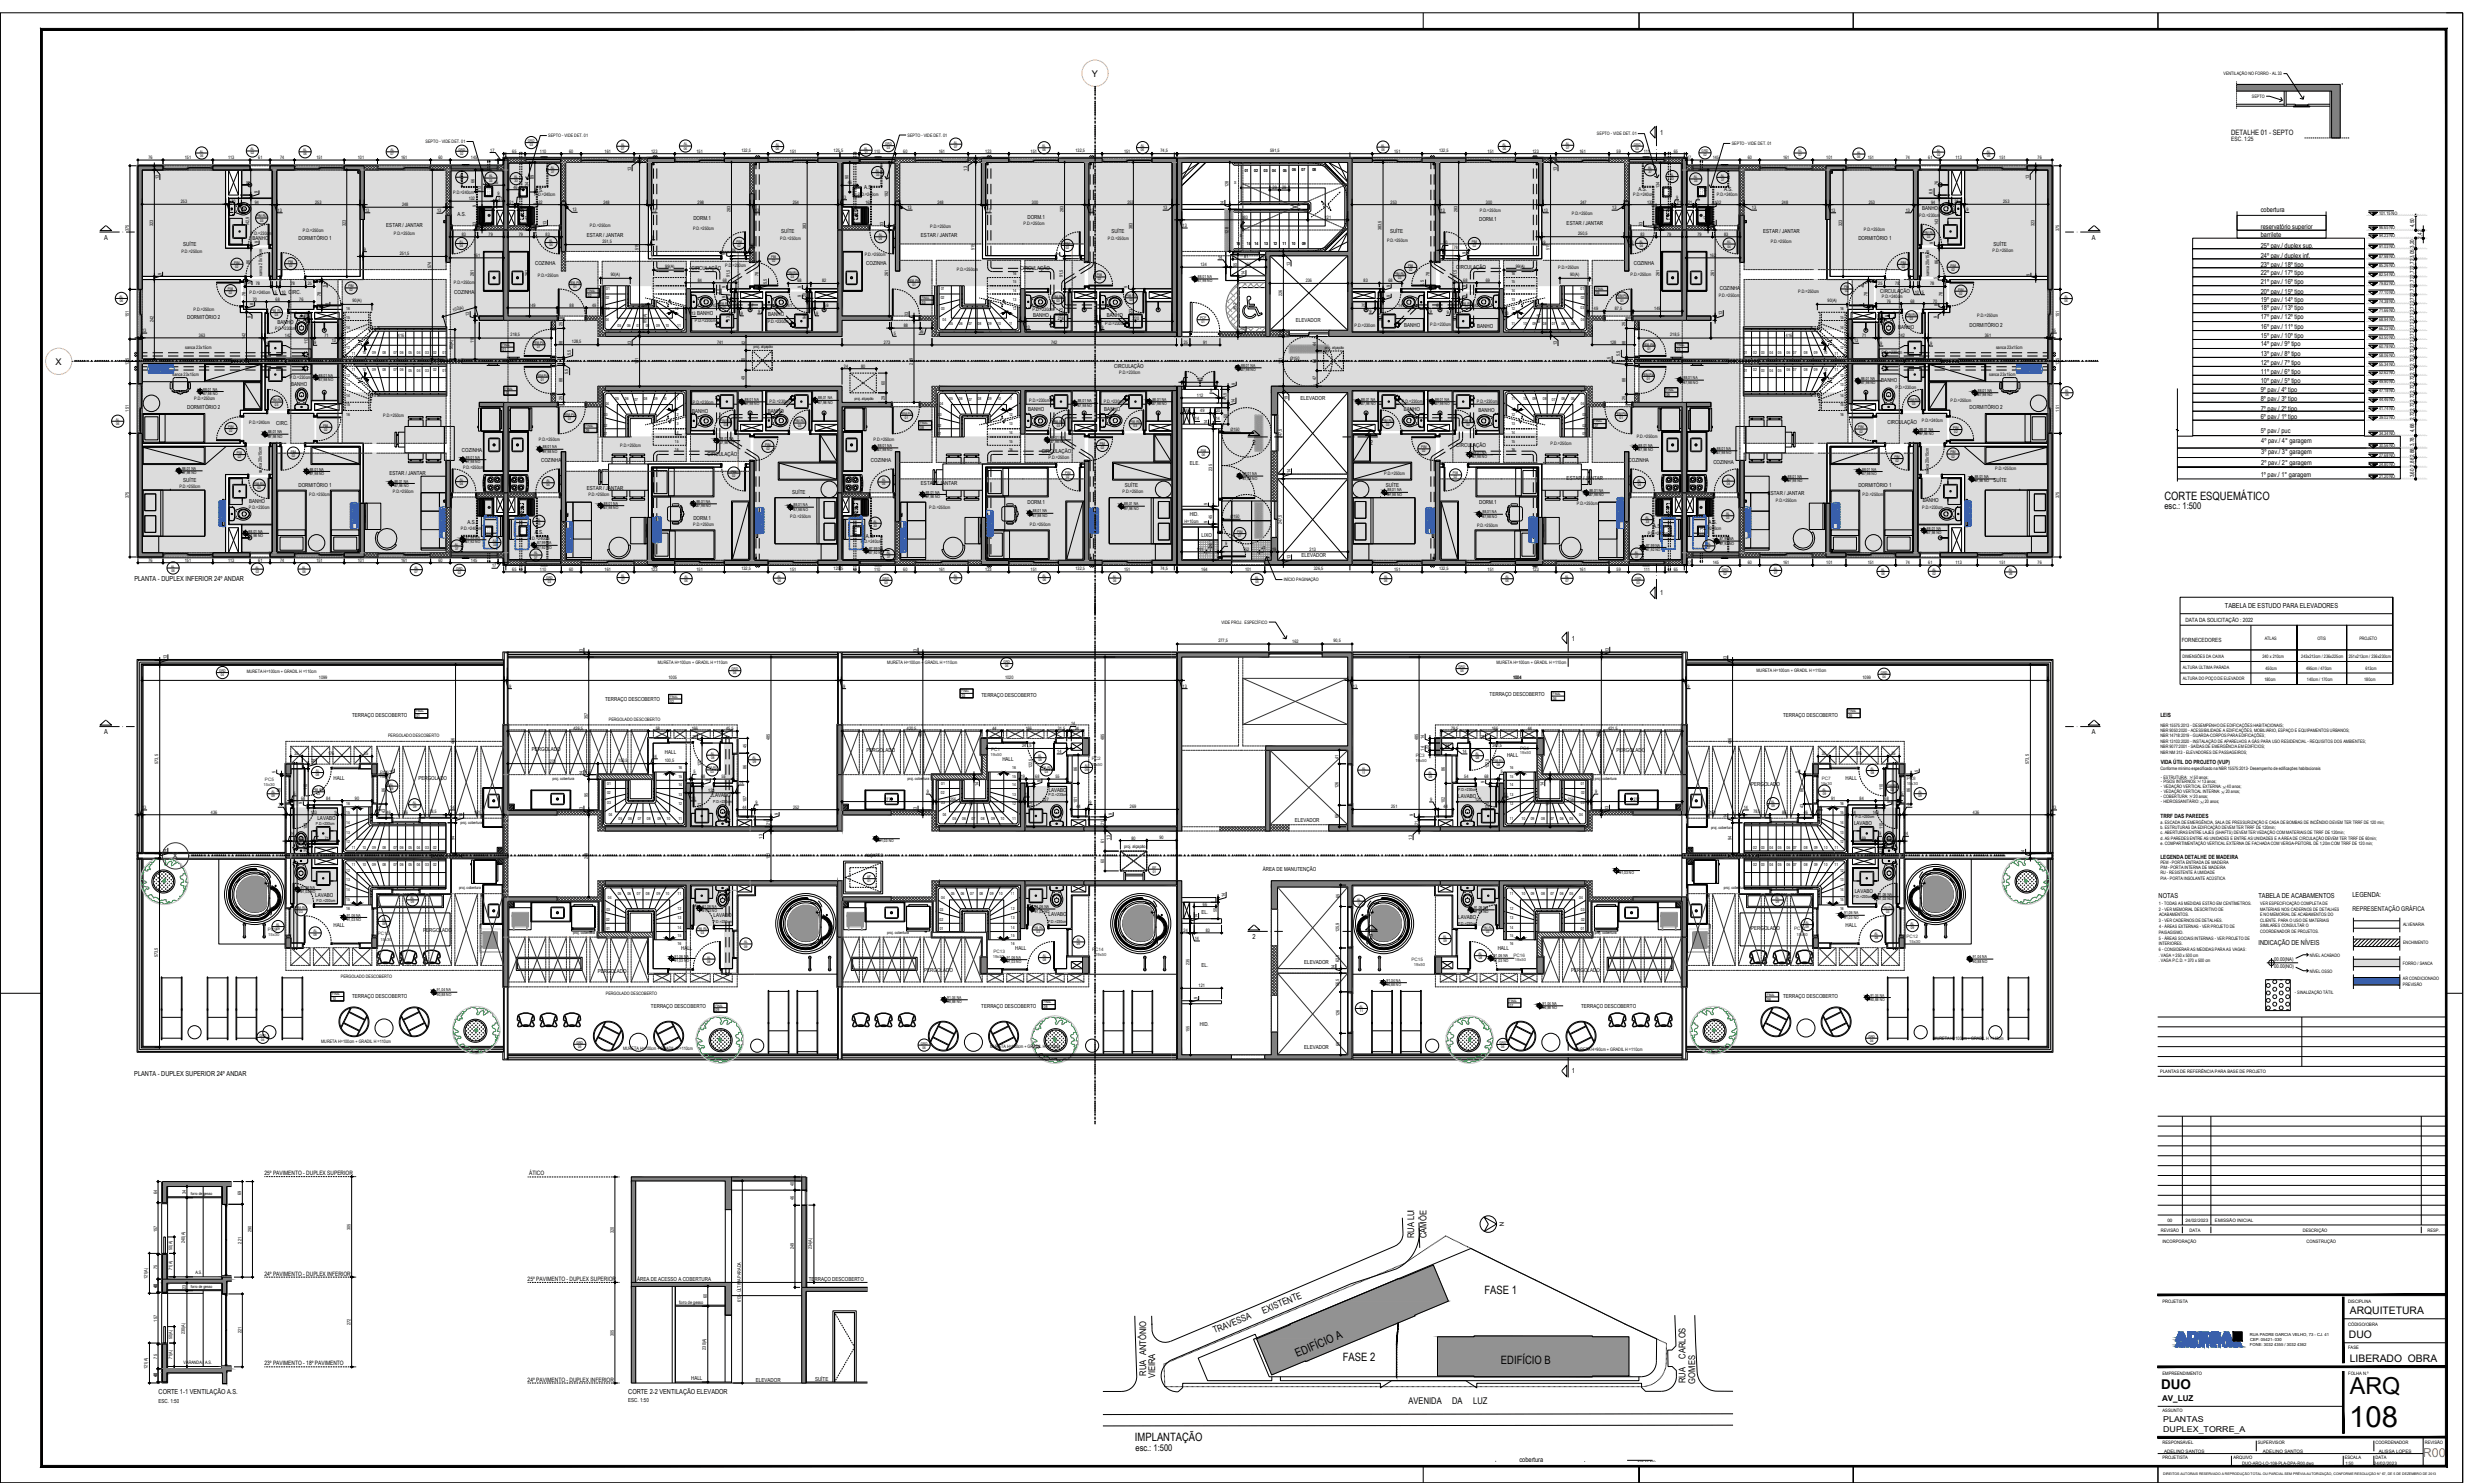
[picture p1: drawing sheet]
<svg xmlns="http://www.w3.org/2000/svg" width="1500mm" height="900mm" viewBox="0 0 1500 900" stroke-linecap="round" stroke-linejoin="round" font-family="sans-serif">
<defs><g id="words">
<text font-size="17.7" x="1426" y="866">108</text>
<text font-size="14.2" x="1426" y="846">ARQ</text>
<text font-size="8.2" x="1312" y="843">DUO</text>
<text font-size="7.5" fill="#f33" x="1471" y="884">R00</text>
<g font-size="7">
<text x="1314" y="303">CORTE ESQUEMÁTICO</text>
<text x="901" y="786">FASE 1</text>
<text x="788" y="824" transform="rotate(-23 788 824)">EDIFÍCIO A</text>
<text x="815" y="826">FASE 2</text>
<text x="911" y="828">EDIFÍCIO B</text>
<text x="689" y="875">IMPLANTAÇÃO</text>
</g>
<g font-size="6.3">
<text x="1426" y="797">ARQUITETURA</text>
<text x="1426" y="812">DUO</text>
<text x="1426" y="826">LIBERADO OBRA</text>
</g>
<g font-size="5.6">
<text x="663" y="46">Y</text>
<text x="34" y="221">X</text>
<text x="1314" y="309">esc.: 1:500</text>
<text x="858" y="751" transform="rotate(-90 858 751)">RUA LUIZ DE</text>
<text x="866" y="751" transform="rotate(-90 866 751)">CAMÕES</text>
<text x="767" y="797" transform="rotate(-22 767 797)">EXISTENTE</text>
<text x="737" y="809" transform="rotate(-22 737 809)">TRAVESSA</text>
<text x="1023" y="824" transform="rotate(-90 1023 824)">CARLOS</text>
<text x="696" y="835" transform="rotate(-90 696 835)">RUA ANTÔNIO</text>
<text x="701" y="837" transform="rotate(-90 701 837)">VIEIRA</text>
<text x="1023" y="839" transform="rotate(-90 1023 839)">RUA</text>
<text x="1029" y="840" transform="rotate(-90 1029 840)">GOMES</text>
<text x="855" y="852">AVENIDA</text>
<text x="882" y="852">DA</text>
<text x="894" y="852">LUZ</text>
<text x="689" y="881">esc.: 1:500</text>
</g>
<text font-size="5.6" fill="#333" x="105" y="521">X</text>
<g font-size="4.9">
<text x="1313" y="850">AV_LUZ</text>
<text x="1313" y="863">PLANTAS</text>
<text x="1313" y="869">DUPLEX_TORRE_A</text>
</g>
<text font-size="4.5" x="1354" y="82">DETALHE 01 - SEPTO</text>
<g font-size="4.2">
<text x="1008" y="82">1</text>
<text x="1372" y="129">cobertura</text>
<text x="1372" y="144">barrilete</text>
<text x="1372" y="139">reservatório superior</text>
<text x="63" y="146">A</text>
<text x="1270" y="146">A</text>
<text x="1372" y="150">25º pav./ duplex sup.</text>
<text x="1372" y="156">24º pav./ duplex inf.</text>
<text x="1372" y="162">23º pav./ 18º tipo</text>
<text x="1372" y="167">22º pav./ 17º tipo</text>
<text x="1372" y="172">21º pav./ 16º tipo</text>
<text x="1372" y="178">20º pav./ 15º tipo</text>
<text x="1372" y="183">19º pav./ 14º tipo</text>
<text x="1372" y="188">18º pav./ 13º tipo</text>
<text x="1372" y="194">17º pav./ 12º tipo</text>
<text x="1372" y="199">16º pav./ 11º tipo</text>
<text x="1372" y="205">15º pav./ 10º tipo</text>
<text x="1372" y="210">14º pav./ 9º tipo</text>
<text x="1372" y="222">12º pav./ 7º tipo</text>
<text x="1372" y="216">13º pav./ 8º tipo</text>
<text x="1372" y="227">11º pav./ 6º tipo</text>
<text x="1372" y="233">10º pav./ 5º tipo</text>
<text x="1372" y="238">9º pav./ 4º tipo</text>
<text x="1372" y="243">8º pav./ 3º tipo</text>
<text x="1372" y="249">7º pav./ 2º tipo</text>
<text x="1372" y="254">6º pav./ 1º tipo</text>
<text x="1372" y="263">5º pav./ puc</text>
<text x="760" y="270">2</text>
<text x="832" y="270">2</text>
<text x="1373" y="269">4º pav./ 4° garagem</text>
<text x="1373" y="276">3º pav./ 3° garagem</text>
<text x="1373" y="282">2º pav./ 2° garagem</text>
<text x="1372" y="289">1º pav./ 1° garagem</text>
<text x="82" y="353">PLANTA - DUPLEX INFERIOR 24º ANDAR</text>
<text x="1008" y="361">1</text>
<text x="1351" y="369">TABELA DE ESTUDO PARA ELEVADORES</text>
<text x="954" y="389">1</text>
<text x="63" y="446">A</text>
<text x="1270" y="446">A</text>
<text x="1310" y="545">NOTAS</text>
<text x="1371" y="545">TABELA DE ACABAMENTOS</text>
<text x="1428" y="545">LEGENDA:</text>
<text x="760" y="570">2</text>
<text x="831" y="570">2</text>
<text x="1371" y="574">INDICAÇÃO DE NÍVEIS</text>
<text x="82" y="653">PLANTA - DUPLEX SUPERIOR 24º ANDAR</text>
<text x="954" y="651">1</text>
<text x="381" y="846">CORTE 2-2 VENTILAÇÃO ELEVADOR</text>
<text x="96" y="846">CORTE 1-1 VENTILAÇÃO A.S.</text>
<text x="922" y="887">cobertura</text>
</g>
<text font-size="3.9" x="1428" y="553">REPRESENTAÇÃO GRÁFICA</text>
<text font-size="3.7" x="910" y="741" transform="rotate(88 910 741)">N</text>
<g font-size="3.6">
<text x="1354" y="86">ESC. 1:25</text>
<text x="160" y="713">25º PAVIMENTO - DUPLEX SUPERIOR</text>
<text x="321" y="713">ÁTICO</text>
<text x="160" y="774">24º PAVIMENTO - DUPLEX INFERIOR</text>
<text x="320" y="777">25º PAVIMENTO - DUPLEX SUPERIOR</text>
<text x="160" y="829">23º PAVIMENTO - 18º PAVIMENTO</text>
<text x="320" y="838">24º PAVIMENTO - DUPLEX INFERIOR</text>
</g>
<g font-size="3.5">
<text x="1327" y="378">DATA DA SOLICITAÇÃO : 2022</text>
<text x="1324" y="389">FORNECEDORES</text>
<text x="1311" y="435">LEIS</text>
<text x="1312" y="464">VIDA ÚTIL DO PROJETO (VUP)</text>
<text x="1312" y="496">TRRF DAS PAREDES</text>
<text x="1311" y="522">LEGENDA DETALHE DE MADEIRA</text>
</g>
<g font-size="3.4">
<text x="325" y="116">A.S.</text>
<text x="525" y="115">A.S.</text>
<text x="995" y="116">A.S.</text>
<text x="1047" y="116">A.S.</text>
<text x="278" y="131">A.S.</text>
<text x="1167" y="128">BANHO</text>
<text x="234" y="138">ESTAR / JANTAR</text>
<text x="421" y="133">DORM.1</text>
<text x="624" y="133">DORM.1</text>
<text x="898" y="134">DORM.1</text>
<text x="951" y="137">ESTAR / JANTAR</text>
<text x="1466" y="138" transform="rotate(-90 1466 138)">4,50</text>
<text x="356" y="144">ESTAR / JANTAR</text>
<text x="474" y="142">SUÍTE</text>
<text x="559" y="144">ESTAR / JANTAR</text>
<text x="675" y="142">SUÍTE</text>
<text x="844" y="142">SUÍTE</text>
<text x="1070" y="141">ESTAR / JANTAR</text>
<text x="111" y="149">SUÍTE</text>
<text x="153" y="145">BANHO</text>
<text x="181" y="146">DORMITÓRIO 1</text>
<text x="1128" y="146">DORMITÓRIO 1</text>
<text x="1210" y="149">SUÍTE</text>
<text x="1470" y="145" transform="rotate(-90 1470 145)">2,42</text>
<text x="1466" y="150" transform="rotate(-90 1466 150)">3,20</text>
<text x="325" y="161">COZINHA</text>
<text x="526" y="161">COZINHA</text>
<text x="992" y="161">COZINHA</text>
<text x="420" y="164">CIRCULAÇÃO</text>
<text x="619" y="164">CIRCULAÇÃO</text>
<text x="884" y="163">CIRCULAÇÃO</text>
<text x="175" y="178">CIRC.</text>
<text x="276" y="178">COZINHA</text>
<text x="1044" y="176">COZINHA</text>
<text x="1141" y="178">CIRCULAÇÃO</text>
<text x="423" y="191">BANHO</text>
<text x="466" y="192">BANHO</text>
<text x="114" y="194">DORMITÓRIO 2</text>
<text x="168" y="197">BANHO</text>
<text x="627" y="192">BANHO</text>
<text x="672" y="192">BANHO</text>
<text x="787" y="195">ELEVADOR</text>
<text x="852" y="199">BANHO</text>
<text x="897" y="199">BANHO</text>
<text x="1152" y="199">BANHO</text>
<text x="1196" y="199">DORMITÓRIO 2</text>
<text x="676" y="223">CIRCULAÇÃO</text>
<text x="1142" y="232">BANHO</text>
<text x="177" y="234">BANHO</text>
<text x="790" y="243">ELEVADOR</text>
<text x="114" y="248">DORMITÓRIO 2</text>
<text x="420" y="250">BANHO</text>
<text x="466" y="250">BANHO</text>
<text x="624" y="249">BANHO</text>
<text x="670" y="249">BANHO</text>
<text x="852" y="249">BANHO</text>
<text x="897" y="250">BANHO</text>
<text x="1196" y="248">DORMITÓRIO 2</text>
<text x="1146" y="257">CIRCULAÇÃO</text>
<text x="1466" y="255" transform="rotate(-90 1466 255)">2,722,722,722,722,722,722,722,722,722,722,722,722,722,722,722,722,722,723,05</text>
<text x="168" y="258">CIRC.</text>
<text x="1466" y="262" transform="rotate(-90 1466 262)">4,68</text>
<text x="280" y="274">COZINHA</text>
<text x="632" y="275">CIRCULAÇÃO</text>
<text x="884" y="271">CIRCULAÇÃO</text>
<text x="1466" y="271" transform="rotate(-90 1466 271)">3,78</text>
<text x="328" y="280">COZINHA</text>
<text x="430" y="277">CIRCULAÇÃO</text>
<text x="529" y="280">COZINHA</text>
<text x="989" y="280">COZINHA</text>
<text x="1040" y="282">COZINHA</text>
<text x="722" y="282">ELE.</text>
<text x="1466" y="283" transform="rotate(-90 1466 283)">2,882,88</text>
<text x="111" y="293">SUÍTE</text>
<text x="236" y="288">ESTAR / JANTAR</text>
<text x="951" y="292">ESTAR / JANTAR</text>
<text x="1210" y="293">SUÍTE</text>
<text x="1466" y="290" transform="rotate(-90 1466 290)">3,60</text>
<text x="181" y="296">DORMITÓRIO 1</text>
<text x="356" y="297">ESTAR / JANTAR</text>
<text x="559" y="294">ESTAR / JANTAR</text>
<text x="683" y="295">SUÍTE</text>
<text x="841" y="295">SUÍTE</text>
<text x="1128" y="296">DORMITÓRIO 1</text>
<text x="151" y="305">BANHO</text>
<text x="481" y="300">SUÍTE</text>
<text x="1073" y="300">ESTAR / JANTAR</text>
<text x="1167" y="305">BANHO</text>
<text x="624" y="306">DORM.1</text>
<text x="898" y="306">DORM.1</text>
<text x="421" y="315">DORM.1</text>
<text x="722" y="313">HID.</text>
<text x="284" y="318">A.S.</text>
<text x="1004" y="320">A.S.</text>
<text x="1037" y="318">A.S.</text>
<text x="325" y="324">A.S.</text>
<text x="526" y="326">A.S.</text>
<text x="729" y="326">LIXO</text>
<text x="790" y="338">ELEVADOR</text>
<text x="367" y="425">TERRAÇO DESCOBERTO</text>
<text x="596" y="423">TERRAÇO DESCOBERTO</text>
<text x="904" y="423">TERRAÇO DESCOBERTO</text>
<text x="214" y="435">TERRAÇO DESCOBERTO</text>
<text x="1082" y="435">TERRAÇO DESCOBERTO</text>
<text x="323" y="456">PERGOLADO</text>
<text x="404" y="457">HALL</text>
<text x="526" y="456">PERGOLADO</text>
<text x="608" y="462">HALL</text>
<text x="915" y="459">HALL</text>
<text x="981" y="457">PERGOLADO</text>
<text x="202" y="473">HALL</text>
<text x="254" y="474">PERGOLADO</text>
<text x="1120" y="473">HALL</text>
<text x="1063" y="477">PERGOLADO</text>
<text x="433" y="484">LAVABO</text>
<text x="637" y="480">LAVABO</text>
<text x="885" y="484">LAVABO</text>
<text x="193" y="497">LAVABO</text>
<text x="786" y="499">ELEVADOR</text>
<text x="1125" y="501">LAVABO</text>
<text x="767" y="529">ÁREA DE MANUTENÇÃO</text>
<text x="191" y="544">LAVABO</text>
<text x="1126" y="542">LAVABO</text>
<text x="433" y="557">LAVABO</text>
<text x="637" y="556">LAVABO</text>
<text x="729" y="555">EL.</text>
<text x="885" y="558">LAVABO</text>
<text x="202" y="562">HALL</text>
<text x="1120" y="562">HALL</text>
<text x="257" y="566">PERGOLADO</text>
<text x="1063" y="564">PERGOLADO</text>
<text x="413" y="577">HALL</text>
<text x="616" y="577">HALL</text>
<text x="909" y="577">HALL</text>
<text x="729" y="587">EL.</text>
<text x="792" y="585">ELEVADOR</text>
<text x="363" y="590">PERGOLADO</text>
<text x="561" y="590">PERGOLADO</text>
<text x="954" y="590">PERGOLADO</text>
<text x="214" y="606">TERRAÇO DESCOBERTO</text>
<text x="1082" y="606">TERRAÇO DESCOBERTO</text>
<text x="395" y="611">TERRAÇO DESCOBERTO</text>
<text x="596" y="611">TERRAÇO DESCOBERTO</text>
<text x="960" y="611">TERRAÇO DESCOBERTO</text>
<text x="728" y="623">HID.</text>
<text x="792" y="636">ELEVADOR</text>
<text x="387" y="777">ÁREA DE ACESSO A COBERTURA</text>
<text x="491" y="777">TERRAÇO DESCOBERTO</text>
<text x="420" y="837">HALL</text>
<text x="459" y="839">ELEVADOR</text>
<text x="495" y="838">SUÍTE</text>
<text x="96" y="851">ESC. 1:50</text>
<text x="381" y="851">ESC. 1:50</text>
</g>
<g font-size="3.1">
<text x="1381" y="583">00.00(NA)</text>
<text x="1381" y="588">00.00(NO)</text>
</g>
<g font-size="2.8">
<text x="1350" y="46">VENTILAÇÃO NO FORRO - AL 33</text>
<text x="1367" y="59">SEPTO</text>
<text x="333" y="83">SEPTO - VIDE DET. 01</text>
<text x="551" y="83">SEPTO - VIDE DET. 01</text>
<text x="969" y="82">SEPTO - VIDE DET. 01</text>
<text x="258" y="87">SEPTO - VIDE DET. 01</text>
<text x="1051" y="88">SEPTO - VIDE DET. 01</text>
<text x="298" y="92">17</text>
<text x="311" y="93">65</text>
<text x="328" y="93">110</text>
<text x="345" y="93">60</text>
<text x="367" y="93">161</text>
<text x="395" y="93">123</text>
<text x="423" y="93">151</text>
<text x="450" y="92">132,5</text>
<text x="480" y="93">151</text>
<text x="506" y="92">125,5</text>
<text x="531" y="93">110</text>
<text x="548" y="93">60</text>
<text x="570" y="93">161</text>
<text x="598" y="93">123</text>
<text x="626" y="93">151</text>
<text x="653" y="92">132,5</text>
<text x="682" y="93">151</text>
<text x="704" y="92">74,5</text>
<text x="771" y="92">591,5</text>
<text x="846" y="93">151</text>
<text x="874" y="92">132,5</text>
<text x="903" y="93">151</text>
<text x="930" y="93">123</text>
<text x="959" y="93">161</text>
<text x="981" y="93">59</text>
<text x="998" y="93">111</text>
<text x="1016" y="93">65</text>
<text x="90" y="96">76</text>
<text x="112" y="96">151</text>
<text x="138" y="96">113</text>
<text x="157" y="96">61</text>
<text x="170" y="97">74</text>
<text x="192" y="96">151</text>
<text x="217" y="96">101</text>
<text x="243" y="96">161</text>
<text x="266" y="96">60</text>
<text x="286" y="96">145</text>
<text x="1024" y="96">17</text>
<text x="1040" y="96">145</text>
<text x="1061" y="96">60</text>
<text x="1082" y="96">161</text>
<text x="1109" y="96">101</text>
<text x="1134" y="96">151</text>
<text x="1157" y="97">74</text>
<text x="1171" y="96">61</text>
<text x="1187" y="96">113</text>
<text x="1214" y="96">151</text>
<text x="1237" y="96">76</text>
<text x="383" y="104" transform="rotate(-90 383 104)">13</text>
<text x="587" y="104" transform="rotate(-90 587 104)">13</text>
<text x="945" y="104" transform="rotate(-90 945 104)">13</text>
<text x="96" y="109" transform="rotate(-90 96 109)">13</text>
<text x="152" y="112" transform="rotate(-90 152 112)">76</text>
<text x="288" y="111" transform="rotate(-90 288 111)">66</text>
<text x="300" y="112">46</text>
<text x="324" y="109" transform="rotate(-90 324 109)">89</text>
<text x="515" y="112">46</text>
<text x="515" y="109" transform="rotate(-90 515 109)">90</text>
<text x="746" y="113" transform="rotate(-90 746 113)">128</text>
<text x="1177" y="112" transform="rotate(-90 1177 112)">76</text>
<text x="1232" y="109" transform="rotate(-90 1232 109)">13</text>
<text x="157" y="117" transform="rotate(-90 157 117)">9</text>
<text x="275" y="118">P.D.=240cm</text>
<text x="292" y="116" transform="rotate(-90 292 116)">113</text>
<text x="302" y="119">9</text>
<text x="312" y="114">46</text>
<text x="315" y="119">9</text>
<text x="321" y="114" transform="rotate(-90 321 114)">134</text>
<text x="324" y="119">P.D.=240cm</text>
<text x="521" y="119">P.D.=240cm</text>
<text x="539" y="120" transform="rotate(-90 539 120)">192</text>
<text x="773" y="115">29</text>
<text x="778" y="115">29</text>
<text x="991" y="119">P.D.=240cm</text>
<text x="1007" y="114" transform="rotate(-90 1007 114)">134</text>
<text x="1036" y="116" transform="rotate(-90 1036 116)">113</text>
<text x="1042" y="119">P.D.=240cm</text>
<text x="1173" y="118" transform="rotate(-90 1173 118)">8,9</text>
<text x="110" y="123">253</text>
<text x="141" y="123">30</text>
<text x="155" y="124">94</text>
<text x="191" y="124">253</text>
<text x="244" y="125">248</text>
<text x="285" y="121">132</text>
<text x="289" y="125" transform="rotate(-90 289 125)">9</text>
<text x="303" y="121">21</text>
<text x="309" y="124">21</text>
<text x="326" y="124">132</text>
<text x="326" y="125" transform="rotate(-90 326 125)">9</text>
<text x="366" y="124">248</text>
<text x="423" y="124">298</text>
<text x="481" y="124">254</text>
<text x="511" y="121">13</text>
<text x="525" y="124">162</text>
<text x="569" y="124">248</text>
<text x="626" y="124">300</text>
<text x="684" y="124">253</text>
<text x="743" y="124" transform="rotate(-90 743 124)">14</text>
<text x="844" y="124">253</text>
<text x="902" y="124">300</text>
<text x="959" y="124">247</text>
<text x="1000" y="124">133</text>
<text x="1005" y="125" transform="rotate(-90 1005 125)">9</text>
<text x="1017" y="121">9</text>
<text x="1018" y="124">21</text>
<text x="1025" y="124">21</text>
<text x="1030" y="121">9</text>
<text x="1041" y="124">132</text>
<text x="1041" y="125" transform="rotate(-90 1041 125)">9</text>
<text x="1082" y="124">248</text>
<text x="1134" y="124">253</text>
<text x="1172" y="124">94</text>
<text x="1186" y="123">30</text>
<text x="1216" y="123">253</text>
<text x="140" y="128">9</text>
<text x="148" y="128">9</text>
<text x="169" y="128">13</text>
<text x="222" y="128">13</text>
<text x="265" y="129">13</text>
<text x="348" y="128">13</text>
<text x="396" y="128">13</text>
<text x="443" y="129" transform="rotate(-90 443 129)">283</text>
<text x="458" y="128">13</text>
<text x="551" y="127">13</text>
<text x="599" y="128">13</text>
<text x="646" y="129" transform="rotate(-90 646 129)">283</text>
<text x="662" y="128">13</text>
<text x="706" y="127">13</text>
<text x="874" y="128">13</text>
<text x="885" y="129" transform="rotate(-90 885 129)">283</text>
<text x="898" y="129">P.D.=250cm</text>
<text x="937" y="128">13</text>
<text x="954" y="131">P.D.=250cm</text>
<text x="979" y="127">13</text>
<text x="1064" y="127">13</text>
<text x="1112" y="128">13</text>
<text x="1157" y="128">13</text>
<text x="1165" y="132">P.D.=230cm</text>
<text x="1186" y="128">9</text>
<text x="1194" y="128">9</text>
<text x="1444" y="130">101.15 NO</text>
<text x="93" y="137" transform="rotate(-90 93 137)">323</text>
<text x="151" y="137" transform="rotate(-90 151 137)">142,9</text>
<text x="210" y="137" transform="rotate(-90 210 137)">323</text>
<text x="289" y="137" transform="rotate(-90 289 137)">13</text>
<text x="292" y="134" transform="rotate(-90 292 134)">47</text>
<text x="321" y="133" transform="rotate(-90 321 133)">47</text>
<text x="332" y="136" transform="rotate(-90 332 136)">13</text>
<text x="358" y="138">P.D.=250cm</text>
<text x="536" y="137" transform="rotate(-90 536 137)">13</text>
<text x="621" y="136">P.D.=250cm</text>
<text x="718" y="138">13</text>
<text x="754" y="133">383</text>
<text x="804" y="133">121</text>
<text x="997" y="137" transform="rotate(-90 997 137)">13</text>
<text x="1007" y="133" transform="rotate(-90 1007 133)">47</text>
<text x="1036" y="134" transform="rotate(-90 1036 134)">47</text>
<text x="1041" y="136" transform="rotate(-90 1041 136)">13</text>
<text x="1118" y="137" transform="rotate(-90 1118 137)">323</text>
<text x="1177" y="136" transform="rotate(-90 1177 136)">143</text>
<text x="1235" y="137" transform="rotate(-90 1235 137)">323</text>
<text x="78" y="140" transform="rotate(-90 78 140)">375</text>
<text x="152" y="143">P.D.=230cm</text>
<text x="184" y="141">P.D.=250cm</text>
<text x="239" y="142">P.D.=250cm</text>
<text x="280" y="143">83</text>
<text x="297" y="143">79</text>
<text x="315" y="143">79</text>
<text x="331" y="143">83</text>
<text x="421" y="140">P.D.=250cm</text>
<text x="489" y="139" transform="rotate(-90 489 139)">383</text>
<text x="565" y="138">P.D.=250cm</text>
<text x="687" y="139" transform="rotate(-90 687 139)">383</text>
<text x="746" y="142" transform="rotate(-90 746 142)">128</text>
<text x="839" y="140" transform="rotate(-90 839 140)">383,5</text>
<text x="958" y="143">250,5</text>
<text x="996" y="143">83</text>
<text x="1012" y="143">79</text>
<text x="1030" y="143">79</text>
<text x="1047" y="143">83</text>
<text x="1131" y="140">P.D.=250cm</text>
<text x="1250" y="140" transform="rotate(-90 1250 140)">375</text>
<text x="1444" y="139">96.65 NO</text>
<text x="157" y="148" transform="rotate(-90 157 148)">9</text>
<text x="366" y="147">251,5</text>
<text x="396" y="145">9</text>
<text x="455" y="150">10</text>
<text x="474" y="146">P.D.=250cm</text>
<text x="673" y="146">P.D.=250cm</text>
<text x="842" y="147">P.D.=250cm</text>
<text x="876" y="148">10</text>
<text x="937" y="148">9</text>
<text x="989" y="148">13</text>
<text x="1075" y="148">P.D.=250cm</text>
<text x="1174" y="148" transform="rotate(-90 1174 148)">9</text>
<text x="1444" y="144">94.23 NO</text>
<text x="110" y="154">P.D.=250cm</text>
<text x="221" y="152">9</text>
<text x="243" y="155">251,5</text>
<text x="288" y="156">161</text>
<text x="388" y="152" transform="rotate(-90 388 152)">515</text>
<text x="440" y="155" transform="rotate(-90 440 155)">9</text>
<text x="444" y="153">78</text>
<text x="525" y="155">P.D.=250cm</text>
<text x="592" y="152" transform="rotate(-90 592 152)">515</text>
<text x="643" y="155" transform="rotate(-90 643 155)">9</text>
<text x="882" y="151">78</text>
<text x="890" y="154" transform="rotate(-90 890 154)">9</text>
<text x="941" y="152" transform="rotate(-90 941 152)">515</text>
<text x="1038" y="156">162</text>
<text x="1210" y="153">P.D.=250cm</text>
<text x="1444" y="150">91.03 NO</text>
<text x="152" y="160" transform="rotate(-90 152 160)">86</text>
<text x="729" y="162">134</text>
<text x="739" y="157">14</text>
<text x="755" y="157">81</text>
<text x="756" y="162">107</text>
<text x="765" y="157">19</text>
<text x="783" y="161" transform="rotate(-90 783 161)">13</text>
<text x="1177" y="160" transform="rotate(-90 1177 160)">86</text>
<text x="1444" y="157">87.98 NO</text>
<text x="1444" y="162">85.26 NO</text>
<text x="98" y="167" transform="rotate(-90 98 167)">9</text>
<text x="159" y="167" transform="rotate(-90 159 167)">sanca 20x15cm</text>
<text x="262" y="162" transform="rotate(-90 262 162)">574</text>
<text x="288" y="167" transform="rotate(-90 288 167)">261</text>
<text x="321" y="167" transform="rotate(-90 321 167)">261</text>
<text x="371" y="168">90(A)</text>
<text x="404" y="163">99(A)</text>
<text x="440" y="162">P.D.=250cm</text>
<text x="460" y="168" transform="rotate(-90 460 168)">78</text>
<text x="539" y="167" transform="rotate(-90 539 167)">261</text>
<text x="581" y="165">P.D.=250cm</text>
<text x="751" y="162" transform="rotate(-90 751 162)">65</text>
<text x="756" y="167" transform="rotate(-90 756 167)">14</text>
<text x="868" y="168" transform="rotate(-90 868 168)">78</text>
<text x="920" y="163">99(A)</text>
<text x="946" y="163">P.D.=250cm</text>
<text x="953" y="168">90(A)</text>
<text x="990" y="168">P.D.=250cm</text>
<text x="1007" y="167" transform="rotate(-90 1007 167)">261</text>
<text x="1041" y="167" transform="rotate(-90 1041 167)">261</text>
<text x="1171" y="167" transform="rotate(-90 1171 167)">sanca 20x15cm</text>
<text x="1232" y="167" transform="rotate(-90 1232 167)">9</text>
<text x="1444" y="167">82.54 NO</text>
<text x="152" y="173" transform="rotate(-90 152 173)">5</text>
<text x="155" y="173">78</text>
<text x="177" y="173">78</text>
<text x="187" y="173">25</text>
<text x="198" y="174" transform="rotate(-90 198 174)">5</text>
<text x="275" y="173">P.D.=250cm</text>
<text x="326" y="168">P.D.=250cm</text>
<text x="424" y="171">84</text>
<text x="439" y="171">68</text>
<text x="443" y="168" transform="rotate(-90 443 168)">91,5</text>
<text x="466" y="173" transform="rotate(-90 466 173)">5,5</text>
<text x="484" y="171">68</text>
<text x="499" y="171">82</text>
<text x="645" y="168" transform="rotate(-90 645 168)">91,5</text>
<text x="793" y="171">236</text>
<text x="828" y="171">83</text>
<text x="843" y="171">68</text>
<text x="864" y="173" transform="rotate(-90 864 173)">5,5</text>
<text x="884" y="168" transform="rotate(-90 884 168)">91,5</text>
<text x="888" y="171">68</text>
<text x="902" y="171">69</text>
<text x="1130" y="174" transform="rotate(-90 1130 174)">5</text>
<text x="1140" y="173">25</text>
<text x="1151" y="173">78</text>
<text x="1172" y="173">78</text>
<text x="1176" y="169" transform="rotate(-90 1176 169)">5</text>
<text x="1444" y="173">79.82 NO</text>
<text x="149" y="180" transform="rotate(-90 149 180)">78</text>
<text x="151" y="178">P.D.=240cm</text>
<text x="167" y="178">5</text>
<text x="171" y="178">10</text>
<text x="195" y="180" transform="rotate(-90 195 180)">78</text>
<text x="437" y="178" transform="rotate(-90 437 178)">20</text>
<text x="440" y="175" transform="rotate(-90 440 175)">9</text>
<text x="486" y="175" transform="rotate(-90 486 175)">9</text>
<text x="684" y="175" transform="rotate(-90 684 175)">9</text>
<text x="778" y="180" transform="rotate(-90 778 180)">226</text>
<text x="844" y="174" transform="rotate(-90 844 174)">9</text>
<text x="890" y="174" transform="rotate(-90 890 174)">9</text>
<text x="1092" y="178">P.D.=250cm</text>
<text x="1134" y="180" transform="rotate(-90 1134 180)">78</text>
<text x="1162" y="178">10</text>
<text x="1167" y="178">5</text>
<text x="1179" y="180" transform="rotate(-90 1179 180)">78</text>
<text x="1444" y="178">77.10 NO</text>
<text x="153" y="182">70</text>
<text x="154" y="185" transform="rotate(-90 154 185)">8</text>
<text x="167" y="182">68</text>
<text x="182" y="182">76</text>
<text x="200" y="185" transform="rotate(-90 200 185)">8</text>
<text x="214" y="183">90(A)</text>
<text x="440" y="181" transform="rotate(-90 440 181)">9</text>
<text x="486" y="181" transform="rotate(-90 486 181)">9</text>
<text x="489" y="180" transform="rotate(-90 489 180)">20</text>
<text x="839" y="180" transform="rotate(-90 839 180)">20</text>
<text x="844" y="180" transform="rotate(-90 844 180)">9</text>
<text x="885" y="180" transform="rotate(-90 885 180)">20</text>
<text x="890" y="180" transform="rotate(-90 890 180)">9</text>
<text x="1043" y="180">P.D.=250cm</text>
<text x="1109" y="183">90(A)</text>
<text x="1131" y="186" transform="rotate(-90 1131 186)">8</text>
<text x="1142" y="181">P.D.=240cm</text>
<text x="1145" y="184">76</text>
<text x="1160" y="184">68</text>
<text x="1173" y="184">70</text>
<text x="1176" y="186" transform="rotate(-90 1176 186)">8</text>
<text x="1444" y="184">74.38 NO</text>
<text x="117" y="189">P.D.=250cm</text>
<text x="275" y="189" transform="rotate(-16 275 189)">102(A)</text>
<text x="285" y="192" transform="rotate(-90 285 192)">13</text>
<text x="321" y="186">149</text>
<text x="346" y="186">88</text>
<text x="359" y="186">49</text>
<text x="389" y="186">255</text>
<text x="420" y="191">13</text>
<text x="431" y="186">143</text>
<text x="450" y="191">9</text>
<text x="455" y="186">67</text>
<text x="460" y="190">9</text>
<text x="477" y="186">141</text>
<text x="495" y="191">9</text>
<text x="500" y="186">69</text>
<text x="551" y="192" transform="rotate(-90 551 192)">13</text>
<text x="627" y="189">P.D.=230cm</text>
<text x="687" y="191" transform="rotate(-90 687 191)">123</text>
<text x="751" y="188" transform="rotate(-90 751 188)">157</text>
<text x="826" y="186">70</text>
<text x="831" y="190">9</text>
<text x="849" y="186">141</text>
<text x="868" y="190">9</text>
<text x="872" y="186">67</text>
<text x="878" y="191">9</text>
<text x="894" y="186">142</text>
<text x="913" y="191">13</text>
<text x="968" y="188">49</text>
<text x="980" y="188">87,5</text>
<text x="1004" y="188">149</text>
<text x="1045" y="191" transform="rotate(-90 1045 191)">13</text>
<text x="1444" y="189">71.66 NO</text>
<text x="78" y="193" transform="rotate(-90 78 193)">151</text>
<text x="93" y="196" transform="rotate(-90 93 196)">242</text>
<text x="152" y="193" transform="rotate(-90 152 193)">9</text>
<text x="184" y="193" transform="rotate(-90 184 193)">9</text>
<text x="187" y="193" transform="rotate(-90 187 193)">20</text>
<text x="392" y="196" transform="rotate(-90 392 196)">85(A)</text>
<text x="422" y="195">P.D.=230cm</text>
<text x="443" y="194" transform="rotate(-90 443 194)">93,5</text>
<text x="466" y="196">P.D.=230cm</text>
<text x="489" y="193" transform="rotate(-90 489 193)">94</text>
<text x="642" y="194">218</text>
<text x="645" y="192" transform="rotate(-90 645 192)">122,5</text>
<text x="671" y="197">P.D.=230cm</text>
<text x="688" y="194">220</text>
<text x="839" y="194" transform="rotate(-90 839 194)">93,5</text>
<text x="868" y="198">P.D.=230cm</text>
<text x="884" y="194" transform="rotate(-90 884 194)">93,5</text>
<text x="935" y="196" transform="rotate(-90 935 196)">85(A)</text>
<text x="1141" y="193" transform="rotate(-90 1141 193)">20</text>
<text x="1146" y="193" transform="rotate(-90 1146 193)">9</text>
<text x="1176" y="193" transform="rotate(-90 1176 193)">9</text>
<text x="1200" y="192">P.D.=250cm</text>
<text x="1250" y="193" transform="rotate(-90 1250 193)">151</text>
<text x="1444" y="195">68.94 NO</text>
<text x="86" y="201">13</text>
<text x="167" y="200">P.D.=230cm</text>
<text x="341" y="198" transform="rotate(-90 341 198)">25</text>
<text x="543" y="203">5</text>
<text x="549" y="198">88</text>
<text x="558" y="202">36</text>
<text x="623" y="199">13</text>
<text x="669" y="199">9</text>
<text x="756" y="201" transform="rotate(-90 756 201)">13</text>
<text x="778" y="204" transform="rotate(-90 778 204)">19</text>
<text x="822" y="199">P.D.=230cm</text>
<text x="987" y="198" transform="rotate(-90 987 198)">25</text>
<text x="1246" y="201">15</text>
<text x="1444" y="200">66.22 NO</text>
<text x="121" y="204">363</text>
<text x="149" y="206" transform="rotate(-90 149 206)">142</text>
<text x="162" y="209">9</text>
<text x="173" y="204">142</text>
<text x="187" y="209" transform="rotate(-90 187 209)">113</text>
<text x="191" y="209">9</text>
<text x="197" y="204">71</text>
<text x="201" y="208">13</text>
<text x="242" y="204">416</text>
<text x="288" y="208" transform="rotate(-90 288 208)">118</text>
<text x="310" y="204">218,5</text>
<text x="341" y="209" transform="rotate(-90 341 209)">88</text>
<text x="347" y="208">128,5</text>
<text x="383" y="210" transform="rotate(-90 383 210)">13</text>
<text x="435" y="209">741</text>
<text x="452" y="210" transform="rotate(-90 452 210)">42</text>
<text x="537" y="209">273</text>
<text x="638" y="209">742</text>
<text x="719" y="209">25</text>
<text x="730" y="209">91</text>
<text x="799" y="210" transform="rotate(-90 799 210)">44</text>
<text x="945" y="210" transform="rotate(-90 945 210)">13</text>
<text x="977" y="209">128</text>
<text x="987" y="209" transform="rotate(-90 987 209)">88</text>
<text x="1014" y="204">218,5</text>
<text x="1084" y="204">416</text>
<text x="1126" y="208">13</text>
<text x="1130" y="204">71</text>
<text x="1141" y="209">9</text>
<text x="1153" y="204">142</text>
<text x="1172" y="209">9</text>
<text x="1205" y="204">361</text>
<text x="1444" y="206">63.50 NO</text>
<text x="112" y="212">sanca 23x15cm</text>
<text x="275" y="212" transform="rotate(-90 275 212)">90(A)</text>
<text x="347" y="215" transform="rotate(-90 347 215)">5,5</text>
<text x="983" y="216" transform="rotate(-90 983 216)">5,5</text>
<text x="1142" y="215">P.D.=230cm</text>
<text x="1212" y="212">sanca 23x15cm</text>
<text x="1444" y="211">60.78 NO</text>
<text x="78" y="221" transform="rotate(-90 78 221)">135</text>
<text x="388" y="221" transform="rotate(-90 388 221)">151</text>
<text x="452" y="220" transform="rotate(-90 452 220)">60</text>
<text x="554" y="221" transform="rotate(-90 554 221)">249</text>
<text x="778" y="221" transform="rotate(-90 778 221)">151</text>
<text x="783" y="219">Ø150</text>
<text x="799" y="220" transform="rotate(-90 799 220)">60</text>
<text x="978" y="220" transform="rotate(-90 978 220)">5,5</text>
<text x="1250" y="221" transform="rotate(-90 1250 221)">135</text>
<text x="1444" y="222">55.34 NO</text>
<text x="1444" y="216">58.06 NO</text>
<text x="345" y="227" transform="rotate(-90 345 227)">5,5</text>
<text x="512" y="223">24</text>
<text x="523" y="223">80</text>
<text x="679" y="227">P.D.=230cm</text>
<text x="1444" y="227">52.62 NO</text>
<text x="105" y="228">sanca 23x15cm</text>
<text x="176" y="230">P.D.=230cm</text>
<text x="341" y="232" transform="rotate(-90 341 232)">88</text>
<text x="452" y="231" transform="rotate(-90 452 231)">49</text>
<text x="537" y="234" transform="rotate(-90 537 234)">60</text>
<text x="719" y="228">5</text>
<text x="727" y="231">102</text>
<text x="750" y="233" transform="rotate(-90 750 233)">9</text>
<text x="799" y="231" transform="rotate(-90 799 231)">47</text>
<text x="987" y="232" transform="rotate(-90 987 232)">88</text>
<text x="1208" y="228">sanca 23x15cm</text>
<text x="1444" y="233">49.90 NO</text>
<text x="735" y="238">9</text>
<text x="1151" y="236">P.D.=230cm</text>
<text x="1444" y="238">47.18 NO</text>
<text x="118" y="243">P.D.=250cm</text>
<text x="341" y="243" transform="rotate(-90 341 243)">25</text>
<text x="421" y="245">P.D.=230cm</text>
<text x="467" y="244">P.D.=230cm</text>
<text x="537" y="243" transform="rotate(-90 537 243)">29</text>
<text x="625" y="244">P.D.=230cm</text>
<text x="670" y="245">P.D.=230cm</text>
<text x="727" y="241">112</text>
<text x="744" y="243" transform="rotate(-90 744 243)">41,5</text>
<text x="750" y="244" transform="rotate(-90 750 244)">14</text>
<text x="782" y="243" transform="rotate(-90 782 243)">19</text>
<text x="851" y="245">P.D.=230cm</text>
<text x="897" y="244">P.D.=230cm</text>
<text x="987" y="243" transform="rotate(-90 987 243)">25</text>
<text x="1184" y="244">P.D.=250cm</text>
<text x="1444" y="244">44.46 NO</text>
<text x="78" y="250" transform="rotate(-90 78 250)">151</text>
<text x="719" y="250">24</text>
<text x="729" y="250">49</text>
<text x="738" y="250">20</text>
<text x="1250" y="250" transform="rotate(-90 1250 250)">151</text>
<text x="1444" y="249">41.74 NO</text>
<text x="151" y="257">P.D.=240cm</text>
<text x="233" y="253">P.D.=250cm</text>
<text x="725" y="255">14</text>
<text x="733" y="258" transform="rotate(-90 733 258)">14</text>
<text x="738" y="255">14</text>
<text x="745" y="254" transform="rotate(-90 745 254)">50</text>
<text x="1167" y="256">P.D.=240cm</text>
<text x="1444" y="254">39.02 NO</text>
<text x="747" y="262" transform="rotate(1 747 262)">Ø150</text>
<text x="1444" y="264">34.34 NO</text>
<text x="327" y="267">P.D.=250cm</text>
<text x="530" y="268">P.D.=250cm</text>
<text x="778" y="266" transform="rotate(-90 778 266)">247,5</text>
<text x="994" y="266">P.D.=250cm</text>
<text x="376" y="271">P.D.=250cm</text>
<text x="941" y="270">P.D.=250cm</text>
<text x="1444" y="271">30.56 NO</text>
<text x="637" y="279">P.D.=250cm</text>
<text x="1444" y="277">27.68 NO</text>
<text x="159" y="287" transform="rotate(-90 159 287)">sanca 20x15cm</text>
<text x="281" y="285">P.D.=250cm</text>
<text x="736" y="286" transform="rotate(-90 736 286)">235</text>
<text x="783" y="287" transform="rotate(-90 783 287)">14</text>
<text x="1171" y="288" transform="rotate(-90 1171 288)">sanca 20x15cm</text>
<text x="1211" y="285">P.D.=250cm</text>
<text x="1444" y="283">24.80 NO</text>
<text x="840" y="288">P.D.=250cm</text>
<text x="1444" y="290">21.20 NO</text>
<text x="109" y="296">P.D.=250cm</text>
<text x="238" y="299">P.D.=250cm</text>
<text x="681" y="299">P.D.=250cm</text>
<text x="78" y="302" transform="rotate(-90 78 302)">375</text>
<text x="188" y="301">P.D.=250cm</text>
<text x="357" y="301">P.D.=250cm</text>
<text x="1078" y="305">P.D.=250cm</text>
<text x="1131" y="301">P.D.=250cm</text>
<text x="1250" y="302" transform="rotate(-90 1250 302)">375</text>
<text x="151" y="309">P.D.=230cm</text>
<text x="564" y="309">P.D.=250cm</text>
<text x="733" y="307" transform="rotate(-90 733 307)">9</text>
<text x="957" y="306">P.D.=250cm</text>
<text x="1167" y="309">P.D.=230cm</text>
<text x="480" y="315">P.D.=250cm</text>
<text x="719" y="317">H=10cm</text>
<text x="733" y="318" transform="rotate(-90 733 318)">9</text>
<text x="736" y="315" transform="rotate(-90 736 315)">45</text>
<text x="747" y="314">Ø150</text>
<text x="280" y="322">P.D.=240cm</text>
<text x="421" y="319">P.D.=250cm</text>
<text x="625" y="319">P.D.=250cm</text>
<text x="778" y="318" transform="rotate(-90 778 318)">247,5</text>
<text x="897" y="320">P.D.=250cm</text>
<text x="1032" y="322">P.D.=240cm</text>
<text x="321" y="328">P.D.=240cm</text>
<text x="523" y="330">P.D.=240cm</text>
<text x="1000" y="324">P.D.=240cm</text>
<text x="727" y="334">111</text>
<text x="736" y="332" transform="rotate(-90 736 332)">101</text>
<text x="744" y="331">9</text>
<text x="755" y="334">152</text>
<text x="772" y="334">19</text>
<text x="795" y="334">213</text>
<text x="90" y="341">76</text>
<text x="112" y="341">151</text>
<text x="138" y="341">113</text>
<text x="157" y="341">61</text>
<text x="170" y="341">74</text>
<text x="192" y="341">151</text>
<text x="217" y="341">101</text>
<text x="243" y="341">161</text>
<text x="266" y="341">60</text>
<text x="286" y="341">145</text>
<text x="783" y="339" transform="rotate(-90 783 339)">13</text>
<text x="299" y="344">17</text>
<text x="311" y="346">65</text>
<text x="328" y="346">110</text>
<text x="345" y="346">60</text>
<text x="367" y="346">161</text>
<text x="395" y="346">123</text>
<text x="423" y="346">151</text>
<text x="450" y="346">132,5</text>
<text x="480" y="346">151</text>
<text x="506" y="346">125,5</text>
<text x="531" y="346">110</text>
<text x="548" y="346">60</text>
<text x="570" y="346">161</text>
<text x="598" y="346">123</text>
<text x="626" y="346">151</text>
<text x="653" y="346">132,5</text>
<text x="682" y="346">151</text>
<text x="704" y="346">74,5</text>
<text x="729" y="346">164</text>
<text x="756" y="346">101</text>
<text x="798" y="346">326,5</text>
<text x="846" y="346">151</text>
<text x="874" y="346">132,5</text>
<text x="903" y="346">151</text>
<text x="930" y="346">123</text>
<text x="959" y="346">161</text>
<text x="981" y="346">59</text>
<text x="998" y="346">111</text>
<text x="1016" y="346">65</text>
<text x="1024" y="342">17</text>
<text x="1040" y="342">145</text>
<text x="1061" y="342">60</text>
<text x="1082" y="342">161</text>
<text x="1109" y="342">101</text>
<text x="1134" y="342">151</text>
<text x="1157" y="342">74</text>
<text x="1171" y="342">61</text>
<text x="1187" y="342">113</text>
<text x="1214" y="342">151</text>
<text x="1237" y="342">76</text>
<text x="779" y="353">INÍCIO PAGINAÇÃO</text>
<text x="741" y="379">VIDE PROJ. ESPECÍFICO</text>
<text x="740" y="390">277,5</text>
<text x="809" y="390">90,5</text>
<text x="1375" y="388">ATLAS</text>
<text x="1407" y="388">OTIS</text>
<text x="1432" y="389">PROJETO</text>
<text x="784" y="390">162</text>
<text x="977" y="396" transform="rotate(-90 977 396)">13</text>
<text x="101" y="400" transform="rotate(-90 101 400)">13</text>
<text x="354" y="396" transform="rotate(-90 354 396)">13</text>
<text x="557" y="396" transform="rotate(-90 557 396)">13</text>
<text x="1048" y="401" transform="rotate(-90 1048 401)">13</text>
<text x="1325" y="399">DIMENSÕES DA CAIXA</text>
<text x="1373" y="399">240 x 210cm</text>
<text x="1397" y="399">243x213cm / 236x225cm</text>
<text x="1426" y="399">251x213cm / 236x230cm</text>
<text x="399" y="403">MURETA H=100cm + GRADIL H =110cm</text>
<text x="539" y="403">MURETA H=100cm + GRADIL H =110cm</text>
<text x="908" y="403">MURETA H=100cm + GRADIL H =110cm</text>
<text x="1325" y="406">ALTURA ÚLTIMA PARADA</text>
<text x="1375" y="406">450cm</text>
<text x="1400" y="406">495cm / 470cm</text>
<text x="1436" y="406">613cm</text>
<text x="150" y="408">MURETA H=100cm + GRADIL H =110cm</text>
<text x="194" y="412">1099</text>
<text x="406" y="412">1005</text>
<text x="610" y="412">1020</text>
<text x="919" y="412">1004</text>
<text x="1066" y="408">MURETA H=100cm + GRADIL H =110cm</text>
<text x="1131" y="412">1099</text>
<text x="1325" y="413">ALTURA DO POÇO DE ELEVADOR</text>
<text x="1375" y="413">180cm</text>
<text x="1400" y="413">140cm / 170cm</text>
<text x="1435" y="413">180cm</text>
<text x="309" y="417">9</text>
<text x="512" y="417">9</text>
<text x="718" y="417">13</text>
<text x="821" y="417">13</text>
<text x="1024" y="417">9</text>
<text x="357" y="436" transform="rotate(-90 357 436)">357</text>
<text x="370" y="438">PERGOLADO DESCOBERTO</text>
<text x="348" y="443">426,5</text>
<text x="398" y="443">58</text>
<text x="420" y="443">166</text>
<text x="441" y="443">45,5</text>
<text x="551" y="443">420,5</text>
<text x="602" y="443">44</text>
<text x="623" y="443">166</text>
<text x="642" y="443">31,5</text>
<text x="650" y="440">14</text>
<text x="652" y="443">34</text>
<text x="881" y="443">79,5</text>
<text x="906" y="443">166</text>
<text x="927" y="443">44</text>
<text x="976" y="443">421,5</text>
<text x="1312" y="441">NBR 15575:2013 - DESEMPENHO DE EDIFICAÇÕES HABITACIONAIS;</text>
<text x="236" y="447">PERGOLADO DESCOBERTO</text>
<text x="423" y="448" transform="rotate(-90 423 448)">14</text>
<text x="467" y="449" transform="rotate(-90 467 449)">485</text>
<text x="560" y="447" transform="rotate(-90 560 447)">466</text>
<text x="670" y="449" transform="rotate(-90 670 449)">485</text>
<text x="861" y="449" transform="rotate(-90 861 449)">485</text>
<text x="865" y="448" transform="rotate(-90 865 448)">14</text>
<text x="901" y="448" transform="rotate(-90 901 448)">14</text>
<text x="971" y="447" transform="rotate(-90 971 447)">466</text>
<text x="1312" y="444">NBR 9050:2020 - ACESSIBILIDADE A EDIFICAÇÕES, MOBILIÁRIO, ESPAÇO E EQUIPAMENTOS URBANOS;</text>
<text x="1312" y="447">NBR 14718:2019 - GUARDA-CORPOS PARA EDIFICAÇÕES;</text>
<text x="276" y="452" transform="rotate(-90 276 452)">466</text>
<text x="453" y="454" transform="rotate(-90 453 454)">45</text>
<text x="621" y="453">241,5</text>
<text x="865" y="455" transform="rotate(-90 865 455)">14</text>
<text x="867" y="454" transform="rotate(-90 867 454)">22</text>
<text x="877" y="454">34</text>
<text x="906" y="453">241,5</text>
<text x="1051" y="452" transform="rotate(-90 1051 452)">466</text>
<text x="1312" y="451">NBR 13103:2020 - INSTALAÇÃO DE APARELHOS A GÁS PARA USO RESIDENCIAL - REQUISITOS DOS AMBIENTES;</text>
<text x="1312" y="454">NBR 9077:2001 - SAÍDAS DE EMERGÊNCIA EM EDIFÍCIOS;</text>
<text x="179" y="458">35</text>
<text x="199" y="458">176</text>
<text x="221" y="458">35</text>
<text x="396" y="460">14</text>
<text x="642" y="457">14</text>
<text x="812" y="460" transform="rotate(-90 812 460)">41</text>
<text x="888" y="457">14</text>
<text x="1106" y="458">35</text>
<text x="1126" y="458">176</text>
<text x="1148" y="458">35</text>
<text x="1312" y="457">NBR NM 313 - ELEVADORES DE PASSAGEIROS;</text>
<text x="96" y="464" transform="rotate(-90 96 464)">573,5</text>
<text x="191" y="463" transform="rotate(-90 191 463)">14</text>
<text x="334" y="463">273</text>
<text x="375" y="462">153,5</text>
<text x="404" y="462">100,5</text>
<text x="426" y="465" transform="rotate(-90 426 465)">122</text>
<text x="453" y="467" transform="rotate(-90 453 467)">86</text>
<text x="627" y="466" transform="rotate(-90 627 466)">122,5</text>
<text x="904" y="466" transform="rotate(-90 904 466)">122,5</text>
<text x="1232" y="464" transform="rotate(-90 1232 464)">573,5</text>
<text x="1312" y="467">Conforme mínimo especificado na NBR 15575:2013- Desempenho de edificações habitacionais</text>
<text x="167" y="469" transform="rotate(-90 167 469)">5</text>
<text x="239" y="468" transform="rotate(-90 239 468)">5</text>
<text x="354" y="470" transform="rotate(-90 354 470)">14</text>
<text x="421" y="469">5</text>
<text x="426" y="472">68</text>
<text x="438" y="472">55</text>
<text x="620" y="472">19</text>
<text x="628" y="472">68</text>
<text x="641" y="472">55</text>
<text x="654" y="468" transform="rotate(-90 654 468)">86</text>
<text x="877" y="468" transform="rotate(-90 877 468)">86</text>
<text x="889" y="472">54</text>
<text x="901" y="472">68</text>
<text x="911" y="469">5</text>
<text x="1092" y="469" transform="rotate(-90 1092 469)">5</text>
<text x="1164" y="468" transform="rotate(-90 1164 468)">5</text>
<text x="1312" y="472">- ESTRUTURA: &gt;/ 50 anos;</text>
<text x="186" y="479" transform="rotate(-90 186 479)">110</text>
<text x="431" y="474" transform="rotate(-90 431 474)">9</text>
<text x="449" y="476">14</text>
<text x="594" y="477" transform="rotate(-90 594 477)">14</text>
<text x="632" y="474" transform="rotate(-90 632 474)">9</text>
<text x="812" y="478" transform="rotate(-90 812 478)">126</text>
<text x="901" y="475" transform="rotate(-90 901 475)">9</text>
<text x="937" y="477" transform="rotate(-90 937 477)">14</text>
<text x="1143" y="479" transform="rotate(-90 1143 479)">110</text>
<text x="1312" y="475">- PISOS INTERNOS: &gt;/ 13 anos;</text>
<text x="1312" y="478">- VEDAÇÃO VERTICAL EXTERNA: &gt;/ 40 anos;</text>
<text x="170" y="481" transform="rotate(-90 170 481)">86</text>
<text x="178" y="482">5</text>
<text x="183" y="485">68</text>
<text x="198" y="485">84</text>
<text x="215" y="485">90</text>
<text x="234" y="481" transform="rotate(-90 234 481)">86</text>
<text x="357" y="484" transform="rotate(-90 357 484)">95</text>
<text x="420" y="485">13</text>
<text x="430" y="480">128</text>
<text x="537" y="486">277</text>
<text x="563" y="481">9</text>
<text x="577" y="486">256</text>
<text x="622" y="483">13</text>
<text x="633" y="486">127</text>
<text x="895" y="486">127</text>
<text x="913" y="483">13</text>
<text x="952" y="486">256</text>
<text x="968" y="481">9</text>
<text x="992" y="486">277</text>
<text x="1095" y="481" transform="rotate(-90 1095 481)">86</text>
<text x="1112" y="485">91</text>
<text x="1129" y="485">84</text>
<text x="1144" y="485">68</text>
<text x="1154" y="482">5</text>
<text x="1159" y="481" transform="rotate(-90 1159 481)">86</text>
<text x="1312" y="481">- VEDAÇÃO VERTICAL INTERNA: &gt;/ 20 anos;</text>
<text x="1312" y="484">- COBERTURA: &gt;/ 20 anos;</text>
<text x="86" y="491">13</text>
<text x="169" y="489">14</text>
<text x="184" y="488" transform="rotate(-90 184 488)">9</text>
<text x="229" y="491">14</text>
<text x="273" y="491">14</text>
<text x="354" y="492" transform="rotate(-90 354 492)">13</text>
<text x="426" y="491" transform="rotate(-90 426 491)">121</text>
<text x="451" y="491">44</text>
<text x="453" y="487" transform="rotate(-90 453 487)">107</text>
<text x="459" y="488">9</text>
<text x="481" y="491">252</text>
<text x="557" y="492" transform="rotate(-90 557 492)">13</text>
<text x="591" y="489" transform="rotate(-90 591 489)">144</text>
<text x="654" y="491">44</text>
<text x="654" y="487" transform="rotate(-90 654 487)">101</text>
<text x="661" y="488">9</text>
<text x="686" y="491">269</text>
<text x="845" y="491">251</text>
<text x="868" y="486">9</text>
<text x="876" y="491">44</text>
<text x="877" y="488" transform="rotate(-90 877 488)">102</text>
<text x="940" y="489" transform="rotate(-90 940 489)">144</text>
<text x="976" y="491" transform="rotate(-90 976 491)">13</text>
<text x="1059" y="491">14</text>
<text x="1095" y="490" transform="rotate(-90 1095 490)">43</text>
<text x="1103" y="491">14</text>
<text x="1148" y="487" transform="rotate(-90 1148 487)">9</text>
<text x="1158" y="489">14</text>
<text x="1246" y="491">13</text>
<text x="1312" y="487">- HIDROSSANITÁRIO: &gt;/ 20 anos;</text>
<text x="128" y="494">436</text>
<text x="189" y="494">143</text>
<text x="203" y="494">14</text>
<text x="234" y="493" transform="rotate(-90 234 493)">43</text>
<text x="235" y="494">46</text>
<text x="245" y="494">86</text>
<text x="261" y="493">78,5</text>
<text x="281" y="496" transform="rotate(-90 281 496)">14</text>
<text x="288" y="494">161</text>
<text x="472" y="495" transform="rotate(-90 472 495)">9</text>
<text x="627" y="492" transform="rotate(-90 627 492)">122,5</text>
<text x="675" y="495" transform="rotate(-90 675 495)">9</text>
<text x="812" y="496" transform="rotate(-90 812 496)">65</text>
<text x="858" y="495" transform="rotate(-90 858 495)">9</text>
<text x="904" y="492" transform="rotate(-90 904 492)">122,5</text>
<text x="1038" y="494">161</text>
<text x="1048" y="497" transform="rotate(-90 1048 497)">14</text>
<text x="1064" y="493">78,5</text>
<text x="1082" y="494">86</text>
<text x="1095" y="494">46</text>
<text x="1124" y="494">14</text>
<text x="1137" y="494">143</text>
<text x="1198" y="494">436</text>
<text x="186" y="503" transform="rotate(-90 186 503)">109</text>
<text x="467" y="501" transform="rotate(-90 467 501)">21</text>
<text x="670" y="501" transform="rotate(-90 670 501)">21</text>
<text x="861" y="501" transform="rotate(-90 861 501)">21</text>
<text x="1143" y="503" transform="rotate(-90 1143 503)">110</text>
<text x="1312" y="503">b. ESTRUTURAS DA EDIFICAÇÃO DEVEM TER TRRF DE 120min;</text>
<text x="1312" y="500">a. ESCADA DE EMERGÊNCIA, SALA DE PRESSURIZAÇÃO E CASA DE BOMBAS DE INCÊNDIO DEVEM TER TRRF DE 120 min;</text>
<text x="176" y="507">14</text>
<text x="182" y="510">65</text>
<text x="192" y="507">9</text>
<text x="197" y="510">71</text>
<text x="276" y="510" transform="rotate(-90 276 510)">94</text>
<text x="463" y="509" transform="rotate(-90 463 509)">13</text>
<text x="674" y="509" transform="rotate(-90 674 509)">13</text>
<text x="687" y="509">80</text>
<text x="704" y="509">90</text>
<text x="857" y="509" transform="rotate(-90 857 509)">13</text>
<text x="1051" y="510" transform="rotate(-90 1051 510)">94</text>
<text x="1130" y="510">69</text>
<text x="1141" y="507">9</text>
<text x="1145" y="510">65</text>
<text x="1156" y="507">14</text>
<text x="1312" y="506">c. ABERTURAS ENTRE LAJES (SHAFTS) DEVEM TER VEDAÇÃO COM MATERIAIS DE TRRF DE 120min;</text>
<text x="1312" y="510">d. AS PAREDES ENTRE AS UNIDADES E ENTRE AS UNIDADES E A ÁREA DE CIRCULAÇÃO DEVEM TER TRRF DE 60min;</text>
<text x="184" y="512" transform="rotate(-90 184 512)">9</text>
<text x="670" y="511" transform="rotate(-90 670 511)">61</text>
<text x="682" y="515">proj. alçapão</text>
<text x="1150" y="511" transform="rotate(-90 1150 511)">9</text>
<text x="1312" y="513">e. COMPARTIMENTAÇÃO VERTICAL EXTERNA DE FACHADA COM VERGA-PEITORIL DE 1,20m COM TRRF DE 120 min;</text>
<text x="101" y="518" transform="rotate(-90 101 518)">14</text>
<text x="186" y="517" transform="rotate(-90 186 517)">20</text>
<text x="357" y="521" transform="rotate(-90 357 521)">249</text>
<text x="467" y="521" transform="rotate(-90 467 521)">151</text>
<text x="525" y="520">ALÇAPÃO</text>
<text x="1143" y="517" transform="rotate(-90 1143 517)">20</text>
<text x="1229" y="518" transform="rotate(-90 1229 518)">14</text>
<text x="670" y="524" transform="rotate(-90 670 524)">60</text>
<text x="1312" y="524">PEM - PORTA ENTRADA DE MADEIRA</text>
<text x="1312" y="527">PIM - PORTA INTERNA DE MADEIRA</text>
<text x="1312" y="531">RU - RESISTENTE À UMIDADE</text>
<text x="1312" y="534">PIA - PORTA INSOLANTE ACÚSTICA</text>
<text x="744" y="544" transform="rotate(-90 744 544)">14</text>
<text x="813" y="545" transform="rotate(-90 813 545)">65</text>
<text x="730" y="550">66</text>
<text x="1310" y="549">1 - TODAS AS MEDIDAS ESTÃO EM CENTÍMETROS.</text>
<text x="1372" y="549">VER ESPECIFICAÇÃO COMPLETA DE</text>
<text x="727" y="557" transform="rotate(-90 727 557)">14</text>
<text x="739" y="554" transform="rotate(-90 739 554)">50</text>
<text x="1311" y="553">2 - VER MEMORIAL DESCRITIVO DE</text>
<text x="1311" y="556">ACABAMENTOS.</text>
<text x="1372" y="556">E NO MEMORIAL DE ACABAMENTOS DO</text>
<text x="1372" y="553">MATERIAIS NOS CADERNOS DE DETALHES</text>
<text x="1311" y="559">3 - VER CADERNOS DE DETALHES.</text>
<text x="1311" y="563">4 - ÁREAS EXTERNAS - VER PROJETO DE</text>
<text x="1372" y="559">CLIENTE. PARA O USO DE MATERIAIS</text>
<text x="1372" y="563">SIMILARES CONSULTAR O</text>
<text x="1459" y="562">ALVENARIA</text>
<text x="718" y="565">24</text>
<text x="732" y="565">83</text>
<text x="813" y="566" transform="rotate(-90 813 566)">125,9</text>
<text x="1310" y="567">PAISAGISMO.</text>
<text x="1372" y="566">COORDENADOR DE PROJETOS.</text>
<text x="725" y="570">14</text>
<text x="1310" y="574">INTERIORES.</text>
<text x="1311" y="570">5 - ÁREAS SOCIAIS INTERNAS - VER PROJETO DE</text>
<text x="1459" y="573">ENCHIMENTO</text>
<text x="96" y="581" transform="rotate(-90 96 581)">573,5</text>
<text x="1310" y="580">. VAGA = 250 x 500 cm</text>
<text x="1311" y="577">6 - CONSIDERAR AS MEDIDAS PARA AS VAGAS:</text>
<text x="1402" y="581">NÍVEL ACABADO</text>
<text x="722" y="586" transform="rotate(-90 722 586)">235</text>
<text x="810" y="588" transform="rotate(-90 810 588)">14</text>
<text x="813" y="584" transform="rotate(-90 813 584)">62,5</text>
<text x="1310" y="584">. VAGA P.C.D. = 370 x 500 cm</text>
<text x="1459" y="586">FORRO / SANCA</text>
<text x="207" y="593">PERGOLADO DESCOBERTO</text>
<text x="1402" y="590">NÍVEL OSSO</text>
<text x="728" y="599">121</text>
<text x="813" y="598" transform="rotate(-90 813 598)">56,5</text>
<text x="1459" y="595">AR CONDICIONADO</text>
<text x="1459" y="598">PREVISÃO</text>
<text x="368" y="604">PERGOLADO DESCOBERTO</text>
<text x="1393" y="603">- SINALIZAÇÃO TÁTIL</text>
<text x="727" y="606" transform="rotate(-90 727 606)">9</text>
<text x="813" y="616" transform="rotate(-90 813 616)">126</text>
<text x="722" y="627" transform="rotate(-90 722 627)">155</text>
<text x="195" y="633">MURETA H=100cm + GRADIL H =110cm</text>
<text x="813" y="635" transform="rotate(-90 813 635)">65</text>
<text x="1174" y="631">MURETA H=100cm + GRADIL H =110cm</text>
<text x="378" y="637">MURETA H=100cm + GRADIL H =110cm</text>
<text x="601" y="636">MURETA H=100cm + GRADIL H =110cm</text>
<text x="956" y="638">MURETA H=90cm + GRADIL H =110cm</text>
<text x="1311" y="651">PLANTAS DE REFERÊNCIA PARA BASE DE PROJETO</text>
<text x="482" y="719" transform="rotate(-90 482 719)">40</text>
<text x="95" y="725" transform="rotate(-90 95 725)">64</text>
<text x="113" y="725" transform="rotate(-90 113 725)">34</text>
<text x="146" y="725" transform="rotate(-90 146 725)">69</text>
<text x="482" y="728" transform="rotate(-90 482 728)">46</text>
<text x="1316" y="741">00</text>
<text x="1327" y="742">24/02/2023</text>
<text x="1345" y="741">EMISSÃO INICIAL</text>
<text x="95" y="747" transform="rotate(-90 95 747)">157</text>
<text x="153" y="748" transform="rotate(-90 153 748)">290</text>
<text x="213" y="746" transform="rotate(-90 213 746)">305</text>
<text x="373" y="748" transform="rotate(-90 373 748)">320</text>
<text x="1312" y="747">REVISÃO</text>
<text x="1329" y="747">DATA</text>
<text x="1398" y="747">DESCRIÇÃO</text>
<text x="1474" y="747">RESP.</text>
<text x="112" y="754" transform="rotate(-90 112 754)">240(A)</text>
<text x="147" y="755" transform="rotate(-90 147 755)">221</text>
<text x="1313" y="754">INCORPORAÇÃO</text>
<text x="1400" y="754">CONSTRUÇÃO</text>
<text x="105" y="758" transform="rotate(-90 105 758)">50(A)</text>
<text x="482" y="758" transform="rotate(-90 482 758)">249</text>
<text x="493" y="758" transform="rotate(-90 493 758)">234(A)</text>
<text x="95" y="770" transform="rotate(-90 95 770)">75</text>
<text x="105" y="771" transform="rotate(-90 105 771)">71(A)</text>
<text x="119" y="773">A.S.</text>
<text x="90" y="776" transform="rotate(-90 90 776)">121(A)</text>
<text x="95" y="781" transform="rotate(-90 95 781)">40</text>
<text x="113" y="782" transform="rotate(-90 113 782)">23</text>
<text x="412" y="791">forro de gesso</text>
<text x="429" y="788" transform="rotate(-90 429 788)">60</text>
<text x="450" y="790" transform="rotate(-90 450 790)">613 - ÚLTIMA PARADA</text>
<text x="1313" y="791">PROJETISTA</text>
<text x="1425" y="791">DISCIPLINA</text>
<text x="95" y="802" transform="rotate(-90 95 802)">157</text>
<text x="112" y="810" transform="rotate(-90 112 810)">230(A)</text>
<text x="147" y="809" transform="rotate(-90 147 809)">221</text>
<text x="213" y="804" transform="rotate(-90 213 804)">272</text>
<text x="1425" y="804">CÓDIGO/OBRA</text>
<text x="105" y="813" transform="rotate(-90 105 813)">50(A)</text>
<text x="373" y="811" transform="rotate(-90 373 811)">305</text>
<text x="428" y="819" transform="rotate(-90 428 819)">230(A)</text>
<text x="1425" y="818">FASE</text>
<text x="95" y="824" transform="rotate(-90 95 824)">75</text>
<text x="105" y="825" transform="rotate(-90 105 825)">71(A)</text>
<text x="111" y="828">VARANDA / A.S.</text>
<text x="90" y="831" transform="rotate(-90 90 831)">121(A)</text>
<text x="95" y="836" transform="rotate(-90 95 836)">40</text>
<text x="1313" y="834">EMPREENDIMENTO</text>
<text x="1425" y="834">FOLHA N.º</text>
<text x="1313" y="857">ASSUNTO</text>
<text x="1313" y="876">RESPONSÁVEL</text>
<text x="1314" y="882">ADELINO SANTOS</text>
<text x="1371" y="876">SUPERVISOR</text>
<text x="1374" y="882">ADELINO SANTOS</text>
<text x="1442" y="876">COORDENADOR</text>
<text x="1444" y="882">ALISSA LOPES</text>
<text x="1472" y="876">REVISÃO</text>
<text x="1313" y="886">PROJETISTA</text>
<text x="1356" y="886">ARQUIVO</text>
<text x="1423" y="886">ESCALA</text>
<text x="1442" y="886">DATA</text>
<text x="994" y="888">101.15 NO</text>
<text x="1361" y="889">DUO-ARQ-LO-108-PLA-DPA-R00.dwg</text>
<text x="1424" y="889">1:50</text>
<text x="1441" y="889">24/02/2023</text>
</g>
<g font-size="2.8" fill="#333">
<text x="923" y="455">PC4</text>
<text x="602" y="456">PC1</text>
<text x="663" y="461">PC2</text>
<text x="859" y="459">PC3</text>
<text x="161" y="474">PC5</text>
<text x="231" y="469">PC6</text>
<text x="1106" y="473">PC7</text>
<text x="1157" y="473">PC8</text>
<text x="163" y="565">PC9</text>
<text x="229" y="567">PC10</text>
<text x="1089" y="564">PC11</text>
<text x="1157" y="569">PC12</text>
<text x="603" y="578">PC13</text>
<text x="663" y="577">PC14</text>
<text x="919" y="581">PC16</text>
<text x="857" y="583">PC15</text>
</g>
<g font-size="2.5">
<text x="756" y="104">01</text>
<text x="761" y="104">02</text>
<text x="767" y="104">03</text>
<text x="772" y="104">04</text>
<text x="779" y="104">05</text>
<text x="784" y="104">06</text>
<text x="790" y="104">07</text>
<text x="797" y="104">08</text>
<text x="749" y="112">S</text>
<text x="753" y="144">S</text>
<text x="751" y="149">16</text>
<text x="757" y="149">15</text>
<text x="762" y="149">14</text>
<text x="767" y="149">13</text>
<text x="773" y="149">12</text>
<text x="779" y="149">11</text>
<text x="784" y="149">10</text>
<text x="790" y="149">09</text>
<text x="615" y="167">16</text>
<text x="917" y="167">16</text>
<text x="615" y="172">15</text>
<text x="727" y="171">87,98 NO</text>
<text x="727" y="169">88,01 NA</text>
<text x="917" y="172">15</text>
<text x="368" y="176">01</text>
<text x="571" y="176">01</text>
<text x="615" y="177">14</text>
<text x="917" y="177">14</text>
<text x="959" y="176">01</text>
<text x="368" y="182">02</text>
<text x="571" y="182">02</text>
<text x="615" y="183">13</text>
<text x="917" y="183">13</text>
<text x="960" y="181">02</text>
<text x="210" y="188">16</text>
<text x="368" y="188">03</text>
<text x="410" y="188">12</text>
<text x="571" y="188">03</text>
<text x="615" y="188">12</text>
<text x="917" y="188">12</text>
<text x="959" y="188">03</text>
<text x="1117" y="188">16</text>
<text x="210" y="194">15</text>
<text x="367" y="195">04</text>
<text x="572" y="195">04</text>
<text x="576" y="197">05</text>
<text x="582" y="197">06</text>
<text x="588" y="197">07</text>
<text x="593" y="197">08</text>
<text x="600" y="197">09</text>
<text x="605" y="197">10</text>
<text x="613" y="197">11</text>
<text x="917" y="197">11</text>
<text x="925" y="197">10</text>
<text x="930" y="197">09</text>
<text x="937" y="197">08</text>
<text x="942" y="197">07</text>
<text x="948" y="197">06</text>
<text x="954" y="197">05</text>
<text x="960" y="195">04</text>
<text x="1117" y="194">15</text>
<text x="210" y="200">14</text>
<text x="375" y="199">05</text>
<text x="381" y="199">06</text>
<text x="386" y="199">07</text>
<text x="392" y="199">08</text>
<text x="398" y="199">09</text>
<text x="404" y="199">10</text>
<text x="411" y="199">11</text>
<text x="1117" y="200">14</text>
<text x="210" y="206">13</text>
<text x="1117" y="206">13</text>
<text x="210" y="212">12</text>
<text x="214" y="215">11</text>
<text x="220" y="215">10</text>
<text x="226" y="215">09</text>
<text x="232" y="215">08</text>
<text x="239" y="215">07</text>
<text x="243" y="215">06</text>
<text x="248" y="215">05</text>
<text x="253" y="215">04</text>
<text x="258" y="215">03</text>
<text x="263" y="215">02</text>
<text x="269" y="215">01</text>
<text x="457" y="211">proj. alçapão</text>
<text x="804" y="212">proj. alçapão</text>
<text x="1059" y="215">01</text>
<text x="1064" y="215">02</text>
<text x="1069" y="215">03</text>
<text x="1074" y="215">04</text>
<text x="1079" y="215">05</text>
<text x="1084" y="215">06</text>
<text x="1088" y="215">07</text>
<text x="1095" y="215">08</text>
<text x="1101" y="215">09</text>
<text x="1107" y="215">10</text>
<text x="1114" y="215">11</text>
<text x="1117" y="212">12</text>
<text x="214" y="225">11</text>
<text x="220" y="225">10</text>
<text x="226" y="225">09</text>
<text x="232" y="225">08</text>
<text x="239" y="225">07</text>
<text x="243" y="225">06</text>
<text x="248" y="225">05</text>
<text x="253" y="226">04</text>
<text x="258" y="225">03</text>
<text x="263" y="225">02</text>
<text x="269" y="226">01</text>
<text x="753" y="225">87,98 NO</text>
<text x="753" y="223">88,01 NA</text>
<text x="1059" y="226">01</text>
<text x="1064" y="225">02</text>
<text x="1069" y="225">03</text>
<text x="1074" y="226">04</text>
<text x="1079" y="225">05</text>
<text x="1084" y="225">06</text>
<text x="1088" y="225">07</text>
<text x="1095" y="225">08</text>
<text x="1101" y="225">09</text>
<text x="1107" y="225">10</text>
<text x="1114" y="225">11</text>
<text x="194" y="231">87,98 NO</text>
<text x="194" y="228">88,01 NA</text>
<text x="210" y="229">12</text>
<text x="1022" y="233">87,98 NO</text>
<text x="1022" y="230">88,01 NA</text>
<text x="1117" y="229">12</text>
<text x="1130" y="233">87,98 NO</text>
<text x="1130" y="231">88,01 NA</text>
<text x="123" y="240">87,98 NO</text>
<text x="123" y="237">88,01 NA</text>
<text x="210" y="234">13</text>
<text x="1117" y="234">13</text>
<text x="1201" y="238">88,01 NA</text>
<text x="210" y="241">14</text>
<text x="367" y="246">04</text>
<text x="373" y="243">05</text>
<text x="379" y="243">06</text>
<text x="385" y="243">07</text>
<text x="391" y="243">08</text>
<text x="397" y="243">09</text>
<text x="403" y="243">10</text>
<text x="410" y="243">11</text>
<text x="452" y="243">88,01 NA</text>
<text x="497" y="245">87,98 NO</text>
<text x="497" y="242">88,01 NA</text>
<text x="519" y="243">proj. alçapão</text>
<text x="570" y="246">04</text>
<text x="576" y="243">05</text>
<text x="582" y="243">06</text>
<text x="588" y="243">07</text>
<text x="593" y="243">08</text>
<text x="600" y="243">09</text>
<text x="605" y="243">10</text>
<text x="613" y="243">11</text>
<text x="654" y="244">88,01 NA</text>
<text x="700" y="246">87,98 NO</text>
<text x="700" y="243">88,01 NA</text>
<text x="826" y="246">87,98 NO</text>
<text x="826" y="243">88,01 NA</text>
<text x="871" y="246">87,98 NO</text>
<text x="871" y="243">88,01 NA</text>
<text x="917" y="243">11</text>
<text x="925" y="243">10</text>
<text x="930" y="243">09</text>
<text x="937" y="243">08</text>
<text x="942" y="243">07</text>
<text x="948" y="243">06</text>
<text x="954" y="243">05</text>
<text x="960" y="246">04</text>
<text x="1117" y="241">14</text>
<text x="1201" y="240">87,98 NO</text>
<text x="210" y="247">15</text>
<text x="452" y="246">87,98 NO</text>
<text x="654" y="247">87,98 NO</text>
<text x="1117" y="247">15</text>
<text x="210" y="252">16</text>
<text x="367" y="253">03</text>
<text x="410" y="252">12</text>
<text x="410" y="258">13</text>
<text x="569" y="253">03</text>
<text x="613" y="252">12</text>
<text x="613" y="258">13</text>
<text x="917" y="252">12</text>
<text x="917" y="258">13</text>
<text x="961" y="253">03</text>
<text x="1117" y="252">16</text>
<text x="163" y="263">88,01 NA</text>
<text x="366" y="259">02</text>
<text x="410" y="263">14</text>
<text x="569" y="259">02</text>
<text x="613" y="263">14</text>
<text x="917" y="263">14</text>
<text x="961" y="259">02</text>
<text x="1165" y="261">88,01 NA</text>
<text x="163" y="266">87,98 NO</text>
<text x="367" y="264">01</text>
<text x="410" y="269">15</text>
<text x="437" y="270">87,98 NO</text>
<text x="437" y="267">88,01 NA</text>
<text x="569" y="264">01</text>
<text x="613" y="269">15</text>
<text x="638" y="269">87,98 NO</text>
<text x="638" y="266">88,01 NA</text>
<text x="917" y="269">15</text>
<text x="961" y="264">01</text>
<text x="1165" y="264">87,98 NO</text>
<text x="330" y="275">87,98 NO</text>
<text x="330" y="272">88,01 NA</text>
<text x="410" y="274">16</text>
<text x="533" y="274">87,98 NO</text>
<text x="533" y="271">88,01 NA</text>
<text x="613" y="274">16</text>
<text x="894" y="275">88,01 NA</text>
<text x="917" y="274">16</text>
<text x="995" y="274">87,98 NO</text>
<text x="995" y="271">88,01 NA</text>
<text x="1042" y="276">87,98 NO</text>
<text x="1042" y="273">88,01 NA</text>
<text x="283" y="281">87,98 NO</text>
<text x="283" y="278">88,01 NA</text>
<text x="894" y="278">87,98 NO</text>
<text x="111" y="288">87,98 NO</text>
<text x="111" y="285">88,01 NA</text>
<text x="188" y="286">88,01 NA</text>
<text x="1130" y="286">88,01 NA</text>
<text x="188" y="288">87,98 NO</text>
<text x="239" y="293">88,01 NA</text>
<text x="754" y="291">87,98 NO</text>
<text x="754" y="288">88,01 NA</text>
<text x="1085" y="293">87,98 NO</text>
<text x="1085" y="290">88,01 NA</text>
<text x="1130" y="288">87,98 NO</text>
<text x="1199" y="293">87,98 NO</text>
<text x="1199" y="290">88,01 NA</text>
<text x="239" y="296">87,98 NO</text>
<text x="562" y="300">88,01 NA</text>
<text x="842" y="298">88,01 NA</text>
<text x="965" y="299">88,01 NA</text>
<text x="423" y="305">88,01 NA</text>
<text x="562" y="302">87,98 NO</text>
<text x="842" y="301">87,98 NO</text>
<text x="965" y="301">87,98 NO</text>
<text x="367" y="309">87,98 NO</text>
<text x="367" y="306">88,01 NA</text>
<text x="423" y="308">87,98 NO</text>
<text x="482" y="310">87,98 NO</text>
<text x="482" y="307">88,01 NA</text>
<text x="627" y="311">88,01 NA</text>
<text x="683" y="309">87,98 NO</text>
<text x="683" y="307">88,01 NA</text>
<text x="900" y="312">88,01 NA</text>
<text x="627" y="314">87,98 NO</text>
<text x="900" y="314">87,98 NO</text>
<text x="151" y="323">88,01 NA</text>
<text x="1170" y="321">88,01 NA</text>
<text x="151" y="326">87,98 NO</text>
<text x="283" y="330">87,92 NO</text>
<text x="283" y="327">87,99 NA</text>
<text x="1044" y="328">87,99 NA</text>
<text x="1170" y="324">87,98 NO</text>
<text x="326" y="333">87,92 NO</text>
<text x="326" y="330">87,99 NA</text>
<text x="528" y="333">87,99 NA</text>
<text x="999" y="334">87,92 NO</text>
<text x="999" y="332">87,99 NA</text>
<text x="1044" y="331">87,92 NO</text>
<text x="528" y="336">87,92 NO</text>
<text x="412" y="467">16</text>
<text x="614" y="467">16</text>
<text x="916" y="467">16</text>
<text x="335" y="473">proj. cobertura</text>
<text x="412" y="472">15</text>
<text x="551" y="473">proj. cobertura</text>
<text x="614" y="472">15</text>
<text x="916" y="472">15</text>
<text x="968" y="473">proj. cobertura</text>
<text x="369" y="476">01</text>
<text x="412" y="477">14</text>
<text x="571" y="476">01</text>
<text x="614" y="477">14</text>
<text x="916" y="477">14</text>
<text x="960" y="476">01</text>
<text x="368" y="482">02</text>
<text x="412" y="483">13</text>
<text x="571" y="482">02</text>
<text x="614" y="483">13</text>
<text x="637" y="483">P.D.=230cm</text>
<text x="885" y="480">P.D.=230cm</text>
<text x="916" y="483">13</text>
<text x="960" y="482">02</text>
<text x="210" y="488">16</text>
<text x="369" y="488">03</text>
<text x="412" y="488">12</text>
<text x="433" y="487">P.D.=230cm</text>
<text x="571" y="488">03</text>
<text x="614" y="488">12</text>
<text x="916" y="488">12</text>
<text x="960" y="488">03</text>
<text x="1117" y="488">16</text>
<text x="210" y="494">15</text>
<text x="370" y="495">04</text>
<text x="376" y="498">05</text>
<text x="381" y="497">06</text>
<text x="387" y="497">07</text>
<text x="393" y="498">08</text>
<text x="399" y="498">09</text>
<text x="405" y="498">10</text>
<text x="412" y="498">11</text>
<text x="572" y="495">04</text>
<text x="578" y="497">05</text>
<text x="584" y="497">06</text>
<text x="590" y="497">07</text>
<text x="595" y="497">08</text>
<text x="602" y="497">09</text>
<text x="607" y="497">10</text>
<text x="614" y="498">11</text>
<text x="916" y="498">11</text>
<text x="924" y="497">10</text>
<text x="929" y="497">09</text>
<text x="936" y="497">08</text>
<text x="941" y="497">07</text>
<text x="947" y="497">06</text>
<text x="953" y="497">05</text>
<text x="959" y="495">04</text>
<text x="1117" y="494">15</text>
<text x="1126" y="496">P.D.=230cm</text>
<text x="192" y="501">P.D.=230cm</text>
<text x="210" y="500">14</text>
<text x="280" y="500">proj. cobertura</text>
<text x="1039" y="503">proj. cobertura</text>
<text x="1117" y="500">14</text>
<text x="210" y="506">13</text>
<text x="1117" y="506">13</text>
<text x="210" y="512">12</text>
<text x="214" y="515">11</text>
<text x="220" y="515">10</text>
<text x="226" y="515">09</text>
<text x="232" y="515">08</text>
<text x="239" y="515">07</text>
<text x="243" y="515">06</text>
<text x="248" y="515">05</text>
<text x="253" y="515">04</text>
<text x="258" y="515">03</text>
<text x="263" y="515">02</text>
<text x="534" y="511">91,03 NO</text>
<text x="1064" y="515">02</text>
<text x="1069" y="515">03</text>
<text x="1074" y="515">04</text>
<text x="1079" y="515">05</text>
<text x="1084" y="515">06</text>
<text x="1088" y="515">07</text>
<text x="1095" y="515">08</text>
<text x="1101" y="515">09</text>
<text x="1107" y="515">10</text>
<text x="1114" y="515">11</text>
<text x="1117" y="512">12</text>
<text x="214" y="525">11</text>
<text x="220" y="525">10</text>
<text x="226" y="525">09</text>
<text x="232" y="525">08</text>
<text x="239" y="525">07</text>
<text x="243" y="525">06</text>
<text x="248" y="526">05</text>
<text x="253" y="526">04</text>
<text x="258" y="526">03</text>
<text x="263" y="525">02</text>
<text x="1064" y="525">02</text>
<text x="1069" y="526">03</text>
<text x="1074" y="526">04</text>
<text x="1079" y="526">05</text>
<text x="1084" y="525">06</text>
<text x="1088" y="525">07</text>
<text x="1095" y="525">08</text>
<text x="1101" y="525">09</text>
<text x="1107" y="525">10</text>
<text x="1114" y="525">11</text>
<text x="210" y="529">12</text>
<text x="983" y="530">91,03 NO</text>
<text x="1117" y="529">12</text>
<text x="183" y="539">91,06 NA</text>
<text x="210" y="534">13</text>
<text x="279" y="540">proj. cobertura</text>
<text x="1046" y="540">proj. cobertura</text>
<text x="1117" y="534">13</text>
<text x="183" y="542">91,03 NO</text>
<text x="210" y="541">14</text>
<text x="369" y="546">04</text>
<text x="375" y="543">05</text>
<text x="381" y="543">06</text>
<text x="387" y="543">07</text>
<text x="392" y="543">08</text>
<text x="398" y="543">09</text>
<text x="404" y="543">10</text>
<text x="411" y="543">11</text>
<text x="571" y="546">04</text>
<text x="577" y="543">05</text>
<text x="583" y="543">06</text>
<text x="589" y="543">07</text>
<text x="595" y="543">08</text>
<text x="601" y="543">09</text>
<text x="606" y="543">10</text>
<text x="614" y="543">11</text>
<text x="916" y="543">11</text>
<text x="924" y="543">10</text>
<text x="929" y="543">09</text>
<text x="936" y="543">08</text>
<text x="941" y="543">07</text>
<text x="947" y="543">06</text>
<text x="953" y="543">05</text>
<text x="959" y="546">04</text>
<text x="1117" y="541">14</text>
<text x="1125" y="545">P.D.=230cm</text>
<text x="1140" y="544">91,06 NA</text>
<text x="192" y="548">P.D.=230cm</text>
<text x="210" y="547">15</text>
<text x="426" y="551">91,06 NA</text>
<text x="628" y="551">91,06 NA</text>
<text x="895" y="552">91,06 NA</text>
<text x="1117" y="547">15</text>
<text x="1140" y="546">91,03 NO</text>
<text x="210" y="552">16</text>
<text x="210" y="556">91,06 NA</text>
<text x="368" y="553">03</text>
<text x="411" y="552">12</text>
<text x="411" y="558">13</text>
<text x="426" y="554">91,03 NO</text>
<text x="570" y="553">03</text>
<text x="614" y="552">12</text>
<text x="614" y="558">13</text>
<text x="628" y="554">91,03 NO</text>
<text x="895" y="554">91,03 NO</text>
<text x="916" y="552">12</text>
<text x="916" y="558">13</text>
<text x="960" y="553">03</text>
<text x="1117" y="552">16</text>
<text x="1120" y="558">91,03 NO</text>
<text x="1120" y="555">91,06 NA</text>
<text x="210" y="559">91,03 NO</text>
<text x="368" y="559">02</text>
<text x="411" y="563">14</text>
<text x="433" y="560">P.D.=230cm</text>
<text x="570" y="559">02</text>
<text x="614" y="563">14</text>
<text x="636" y="560">P.D.=230cm</text>
<text x="885" y="561">P.D.=230cm</text>
<text x="916" y="563">14</text>
<text x="960" y="559">02</text>
<text x="348" y="567">proj. cobertura</text>
<text x="368" y="564">01</text>
<text x="411" y="569">15</text>
<text x="539" y="567">proj. cobertura</text>
<text x="570" y="564">01</text>
<text x="614" y="569">15</text>
<text x="916" y="569">15</text>
<text x="960" y="564">01</text>
<text x="968" y="567">proj. cobertura</text>
<text x="411" y="574">16</text>
<text x="614" y="574">16</text>
<text x="916" y="574">16</text>
<text x="410" y="581">91,06 NA</text>
<text x="611" y="582">91,06 NA</text>
<text x="907" y="581">91,06 NA</text>
<text x="1198" y="581">91,04 NA</text>
<text x="410" y="584">91,03 NO</text>
<text x="611" y="585">91,03 NO</text>
<text x="907" y="584">91,03 NO</text>
<text x="1198" y="584">90,88 NO</text>
<text x="842" y="598">90,88 NO</text>
<text x="842" y="596">91,04 NA</text>
<text x="265" y="604">90,88 NO</text>
<text x="265" y="602">91,04 NA</text>
<text x="1135" y="605">91,04 NA</text>
<text x="575" y="609">90,88 NO</text>
<text x="575" y="606">91,04 NA</text>
<text x="936" y="610">91,04 NA</text>
<text x="1135" y="607">90,88 NO</text>
<text x="936" y="613">90,88 NO</text>
<text x="116" y="725">forro de gesso</text>
<text x="116" y="782">forro de gesso</text>
<text x="1366" y="811">RUA PADRE GARCIA VELHO, 73 - CJ. 41</text>
<text x="1366" y="814">CEP: 05421- 030</text>
<text x="1366" y="817">FONE: 3032 4355 / 3032 4362</text>
</g>
<g font-size="2.5" fill="#333">
<text x="601" y="459">19x50</text>
<text x="923" y="458">19x50</text>
<text x="662" y="465">19x50</text>
<text x="859" y="463">19x50</text>
<text x="230" y="472">15x30</text>
<text x="160" y="477">15x30</text>
<text x="1105" y="476">15x30</text>
<text x="1157" y="476">15x30</text>
<text x="163" y="568">15x30</text>
<text x="1091" y="568">15x30</text>
<text x="231" y="571">15x30</text>
<text x="1159" y="572">15x30</text>
<text x="603" y="581">19x50</text>
<text x="665" y="580">19x50</text>
<text x="858" y="586">19x50</text>
<text x="920" y="583">19x50</text>
</g>
<g font-size="2.4">
<text x="357" y="180">02</text>
<text x="969" y="179">04</text>
<text x="560" y="184">03</text>
<text x="305" y="213">01</text>
<text x="1018" y="213">05</text>
<text x="307" y="239">10</text>
<text x="1012" y="240">06</text>
<text x="356" y="262">09</text>
<text x="559" y="260">08</text>
<text x="968" y="259">07</text>
<text x="584" y="423">03</text>
<text x="943" y="425">04</text>
<text x="407" y="426">02</text>
<text x="253" y="435">01</text>
<text x="1122" y="435">05</text>
<text x="202" y="607">10</text>
<text x="634" y="612">08</text>
<text x="916" y="611">07</text>
<text x="1073" y="607">06</text>
<text x="434" y="614">09</text>
</g>
<g font-size="2.2">
<text x="320" y="86">GRD</text>
<text x="322" y="89">03</text>
<text x="377" y="88">AL</text>
<text x="415" y="88">AL</text>
<text x="471" y="89">AL</text>
<text x="537" y="88">GRD</text>
<text x="579" y="87">AL</text>
<text x="579" y="90">07</text>
<text x="633" y="89">AL</text>
<text x="693" y="89">AL</text>
<text x="838" y="89">AL</text>
<text x="912" y="89">AL</text>
<text x="951" y="88">AL</text>
<text x="992" y="88">GRD</text>
<text x="121" y="93">AL</text>
<text x="121" y="95">06</text>
<text x="152" y="91">AL</text>
<text x="152" y="94">02</text>
<text x="184" y="92">AL</text>
<text x="184" y="94">06</text>
<text x="237" y="92">AL</text>
<text x="237" y="94">07</text>
<text x="278" y="91">GRD</text>
<text x="279" y="94">02</text>
<text x="377" y="91">07</text>
<text x="415" y="91">06</text>
<text x="471" y="91">06</text>
<text x="525" y="91">AL</text>
<text x="525" y="93">37</text>
<text x="538" y="91">03</text>
<text x="633" y="92">06</text>
<text x="693" y="92">06</text>
<text x="839" y="91">06</text>
<text x="912" y="91">06</text>
<text x="951" y="90">07</text>
<text x="993" y="91">03</text>
<text x="1033" y="92">GRD</text>
<text x="1034" y="95">02</text>
<text x="1092" y="93">AL</text>
<text x="1092" y="95">07</text>
<text x="1127" y="93">AL</text>
<text x="1127" y="96">06</text>
<text x="1176" y="92">AL</text>
<text x="1176" y="94">02</text>
<text x="1206" y="93">AL</text>
<text x="1206" y="95">06</text>
<text x="279" y="107">AL</text>
<text x="297" y="108">AL</text>
<text x="334" y="103">AL</text>
<text x="335" y="105">37</text>
<text x="532" y="104">AL</text>
<text x="532" y="107">33</text>
<text x="1001" y="103">AL</text>
<text x="1001" y="105">37</text>
<text x="1014" y="107">AL</text>
<text x="1045" y="107">AL</text>
<text x="279" y="110">37</text>
<text x="297" y="110">33</text>
<text x="312" y="108">AL</text>
<text x="312" y="111">33</text>
<text x="1014" y="109">33</text>
<text x="1028" y="108">AL</text>
<text x="1028" y="111">33</text>
<text x="1045" y="110">37</text>
<text x="156" y="132">PIM-RU</text>
<text x="158" y="134">03</text>
<text x="533" y="143">AL</text>
<text x="1168" y="142">PIM-RU</text>
<text x="279" y="147">AL</text>
<text x="279" y="150">04</text>
<text x="333" y="147">AL</text>
<text x="333" y="149">04</text>
<text x="447" y="147">PIM</text>
<text x="448" y="150">02</text>
<text x="534" y="146">04</text>
<text x="646" y="149">PIM</text>
<text x="893" y="147">PIM</text>
<text x="894" y="150">02</text>
<text x="995" y="147">AL</text>
<text x="995" y="150">04</text>
<text x="1049" y="148">AL</text>
<text x="1170" y="144">03</text>
<text x="647" y="151">02</text>
<text x="1049" y="150">04</text>
<text x="142" y="160">PIM</text>
<text x="175" y="160">PIM</text>
<text x="468" y="157">PIM</text>
<text x="469" y="159">02</text>
<text x="855" y="162">PIM</text>
<text x="1154" y="160">PIM</text>
<text x="1184" y="162">PIM</text>
<text x="143" y="162">02</text>
<text x="176" y="162">02</text>
<text x="478" y="166">PIM-RU</text>
<text x="666" y="168">PIM</text>
<text x="846" y="167">PIM-RU</text>
<text x="855" y="164">02</text>
<text x="1154" y="163">02</text>
<text x="1185" y="164">02</text>
<text x="345" y="172">PEM-PIA</text>
<text x="480" y="169">03</text>
<text x="551" y="171">PEM-PIA</text>
<text x="554" y="173">01</text>
<text x="667" y="170">02</text>
<text x="849" y="169">03</text>
<text x="138" y="176">PIM</text>
<text x="139" y="179">02</text>
<text x="212" y="174">PIM</text>
<text x="212" y="177">02</text>
<text x="348" y="175">01</text>
<text x="1119" y="175">PIM</text>
<text x="1120" y="177">02</text>
<text x="1189" y="176">PIM</text>
<text x="1189" y="179">02</text>
<text x="73" y="181">AL</text>
<text x="73" y="183">06</text>
<text x="436" y="185">PIM-RU</text>
<text x="639" y="181">PIM-RU</text>
<text x="641" y="183">03</text>
<text x="683" y="180">PIM-RU</text>
<text x="686" y="183">03</text>
<text x="887" y="185">PIM-RU</text>
<text x="981" y="181">PEM-PIA</text>
<text x="984" y="183">01</text>
<text x="1253" y="181">AL</text>
<text x="1253" y="183">06</text>
<text x="165" y="189">PIM-RU</text>
<text x="167" y="192">03</text>
<text x="439" y="188">03</text>
<text x="889" y="188">03</text>
<text x="1157" y="192">PIM-RU</text>
<text x="729" y="194">PCF</text>
<text x="729" y="196">01</text>
<text x="1159" y="194">03</text>
<text x="323" y="209">PEM-PIA</text>
<text x="997" y="210">PEM-PIA</text>
<text x="326" y="211">01</text>
<text x="1000" y="212">01</text>
<text x="326" y="229">PEM-PIA</text>
<text x="328" y="231">01</text>
<text x="997" y="228">PEM-PIA</text>
<text x="1000" y="231">01</text>
<text x="1254" y="238">AL</text>
<text x="165" y="244">PIM-RU</text>
<text x="1159" y="243">PIM-RU</text>
<text x="1161" y="246">03</text>
<text x="1254" y="240">06</text>
<text x="167" y="246">03</text>
<text x="547" y="252">PEM-PIA</text>
<text x="980" y="252">PEM-PIA</text>
<text x="70" y="255">AL</text>
<text x="70" y="258">06</text>
<text x="342" y="252">PEM-PIA</text>
<text x="345" y="255">01</text>
<text x="437" y="256">PIM-RU</text>
<text x="482" y="256">PIM-RU</text>
<text x="549" y="254">01</text>
<text x="639" y="257">PIM-RU</text>
<text x="686" y="257">PIM-RU</text>
<text x="839" y="256">PIM-RU</text>
<text x="888" y="256">PIM-RU</text>
<text x="983" y="254">01</text>
<text x="139" y="260">PIM</text>
<text x="139" y="262">02</text>
<text x="196" y="259">PIM</text>
<text x="197" y="261">02</text>
<text x="439" y="259">03</text>
<text x="484" y="259">03</text>
<text x="642" y="259">03</text>
<text x="688" y="259">03</text>
<text x="841" y="259">03</text>
<text x="890" y="259">03</text>
<text x="1128" y="260">PIM</text>
<text x="1129" y="262">02</text>
<text x="1186" y="260">PIM</text>
<text x="1186" y="263">02</text>
<text x="668" y="270">PIM</text>
<text x="144" y="276">PIM</text>
<text x="177" y="275">PIM</text>
<text x="465" y="271">PIM</text>
<text x="465" y="273">02</text>
<text x="668" y="272">02</text>
<text x="729" y="274">PIM</text>
<text x="863" y="272">PIM</text>
<text x="863" y="275">02</text>
<text x="1184" y="275">PIM</text>
<text x="144" y="278">02</text>
<text x="177" y="277">02</text>
<text x="730" y="276">06</text>
<text x="1150" y="278">PIM</text>
<text x="1151" y="280">02</text>
<text x="1185" y="278">02</text>
<text x="444" y="287">PIM</text>
<text x="647" y="288">PIM</text>
<text x="882" y="288">PIM</text>
<text x="279" y="292">AL</text>
<text x="332" y="293">AL</text>
<text x="444" y="289">02</text>
<text x="535" y="292">AL</text>
<text x="647" y="290">02</text>
<text x="883" y="290">02</text>
<text x="994" y="292">AL</text>
<text x="1048" y="292">AL</text>
<text x="154" y="294">PIM-RU</text>
<text x="156" y="297">03</text>
<text x="279" y="294">04</text>
<text x="332" y="295">04</text>
<text x="536" y="295">04</text>
<text x="994" y="295">04</text>
<text x="1048" y="294">04</text>
<text x="326" y="316">AL</text>
<text x="530" y="317">AL</text>
<text x="999" y="315">AL</text>
<text x="999" y="317">33</text>
<text x="1048" y="313">AL</text>
<text x="1048" y="315">33</text>
<text x="326" y="318">33</text>
<text x="530" y="320">33</text>
<text x="751" y="323">PIM</text>
<text x="299" y="329">AL</text>
<text x="752" y="326">07</text>
<text x="276" y="331">AL</text>
<text x="276" y="334">37</text>
<text x="299" y="331">33</text>
<text x="992" y="336">AL</text>
<text x="1036" y="331">AL</text>
<text x="1036" y="333">37</text>
<text x="324" y="336">AL</text>
<text x="324" y="339">37</text>
<text x="538" y="336">AL</text>
<text x="539" y="339">37</text>
<text x="993" y="338">37</text>
<text x="104" y="344">AL</text>
<text x="104" y="347">06</text>
<text x="155" y="345">AL</text>
<text x="155" y="347">02</text>
<text x="183" y="345">AL</text>
<text x="184" y="347">06</text>
<text x="252" y="345">AL</text>
<text x="252" y="348">07</text>
<text x="277" y="346">GRD</text>
<text x="1045" y="347">GRD</text>
<text x="1077" y="346">AL</text>
<text x="1142" y="346">AL</text>
<text x="1173" y="346">AL</text>
<text x="1220" y="347">AL</text>
<text x="278" y="348">02</text>
<text x="332" y="351">GRD</text>
<text x="333" y="354">03</text>
<text x="377" y="350">AL</text>
<text x="377" y="353">07</text>
<text x="415" y="351">AL</text>
<text x="416" y="353">06</text>
<text x="472" y="351">AL</text>
<text x="472" y="353">06</text>
<text x="536" y="352">GRD</text>
<text x="579" y="350">AL</text>
<text x="579" y="353">07</text>
<text x="633" y="350">AL</text>
<text x="633" y="353">06</text>
<text x="676" y="350">AL</text>
<text x="676" y="353">06</text>
<text x="762" y="351">AL</text>
<text x="762" y="354">05</text>
<text x="840" y="351">AL</text>
<text x="840" y="353">06</text>
<text x="914" y="351">AL</text>
<text x="914" y="353">06</text>
<text x="950" y="351">AL</text>
<text x="950" y="353">07</text>
<text x="992" y="352">GRD</text>
<text x="1046" y="349">02</text>
<text x="1077" y="348">07</text>
<text x="1142" y="349">06</text>
<text x="1173" y="349">02</text>
<text x="1220" y="349">06</text>
<text x="537" y="354">03</text>
<text x="993" y="354">03</text>
<text x="133" y="408">GRD</text>
<text x="444" y="407">GRD</text>
<text x="609" y="402">GRD</text>
<text x="610" y="405">06</text>
<text x="885" y="405">GRD</text>
<text x="887" y="408">05</text>
<text x="134" y="410">04</text>
<text x="445" y="409">05</text>
<text x="1142" y="409">GRD</text>
<text x="1143" y="411">04</text>
<text x="432" y="458">AL</text>
<text x="432" y="460">08</text>
<text x="457" y="461">AL</text>
<text x="630" y="459">AL</text>
<text x="630" y="462">08</text>
<text x="896" y="458">AL</text>
<text x="896" y="461">08</text>
<text x="429" y="467">PIM-RU</text>
<text x="457" y="463">09</text>
<text x="632" y="467">PIM-RU</text>
<text x="658" y="465">AL</text>
<text x="659" y="468">09</text>
<text x="827" y="467">AL</text>
<text x="906" y="462">PIM-RU</text>
<text x="909" y="465">08</text>
<text x="1135" y="467">AL</text>
<text x="192" y="469">AL</text>
<text x="192" y="471">08</text>
<text x="431" y="469">03</text>
<text x="634" y="469">03</text>
<text x="827" y="469">11</text>
<text x="867" y="470">AL</text>
<text x="867" y="472">09</text>
<text x="1136" y="470">08</text>
<text x="237" y="477">AL</text>
<text x="237" y="479">09</text>
<text x="1106" y="480">AL</text>
<text x="1145" y="477">PIM-RU</text>
<text x="1148" y="480">03</text>
<text x="165" y="481">AL</text>
<text x="165" y="484">09</text>
<text x="190" y="480">PIM-RU</text>
<text x="192" y="483">03</text>
<text x="1107" y="482">09</text>
<text x="1165" y="481">AL</text>
<text x="1165" y="484">09</text>
<text x="251" y="488">AL</text>
<text x="251" y="490">09</text>
<text x="1075" y="487">AL</text>
<text x="1075" y="490">09</text>
<text x="700" y="527">EF</text>
<text x="526" y="533">AF</text>
<text x="700" y="530">01</text>
<text x="527" y="535">01</text>
<text x="249" y="546">AL</text>
<text x="1078" y="546">AL</text>
<text x="179" y="552">PIM-RU</text>
<text x="249" y="548">09</text>
<text x="824" y="547">AL</text>
<text x="824" y="549">11</text>
<text x="1078" y="548">09</text>
<text x="1143" y="552">PIM-RU</text>
<text x="182" y="554">03</text>
<text x="1145" y="554">03</text>
<text x="168" y="562">AL</text>
<text x="232" y="559">AL</text>
<text x="232" y="561">09</text>
<text x="1096" y="561">AL</text>
<text x="1096" y="563">09</text>
<text x="1160" y="561">AL</text>
<text x="1160" y="564">09</text>
<text x="168" y="564">09</text>
<text x="190" y="566">AL</text>
<text x="190" y="568">08</text>
<text x="423" y="564">PIM-RU</text>
<text x="425" y="567">03</text>
<text x="627" y="564">PIM-RU</text>
<text x="629" y="566">03</text>
<text x="876" y="569">AL</text>
<text x="900" y="564">PIM-RU</text>
<text x="902" y="566">03</text>
<text x="1138" y="568">AL</text>
<text x="452" y="573">AL</text>
<text x="452" y="575">09</text>
<text x="654" y="571">AL</text>
<text x="654" y="574">09</text>
<text x="876" y="572">09</text>
<text x="1138" y="570">08</text>
<text x="429" y="582">AL</text>
<text x="633" y="581">AL</text>
<text x="898" y="580">AL</text>
<text x="429" y="584">08</text>
<text x="633" y="583">08</text>
<text x="898" y="582">08</text>
<text x="825" y="612">AL</text>
<text x="825" y="614">11</text>
<text x="158" y="629">GRD</text>
<text x="1134" y="630">GRD</text>
<text x="159" y="632">04</text>
<text x="350" y="633">GRD</text>
<text x="351" y="636">05</text>
<text x="559" y="634">GRD</text>
<text x="910" y="634">GRD</text>
<text x="911" y="636">05</text>
<text x="1135" y="632">04</text>
<text x="560" y="636">06</text>
</g>
<text font-size="2.1" x="1313" y="895">DIREITOS AUTORAIS RESERVADO A REPRODUÇÃO TOTAL OU PARCIAL SEM PRÉVIA AUTORIZAÇÃO, CONFORME RESOLUÇÃO N° 67, DE 5 DE DEZEMBRO DE 2013</text>
<g font-size="2">
<text x="357" y="177">FINAL</text>
<text x="969" y="176">FINAL</text>
<text x="560" y="181">FINAL</text>
<text x="305" y="210">FINAL</text>
<text x="1018" y="210">FINAL</text>
<text x="307" y="236">FINAL</text>
<text x="1011" y="237">FINAL</text>
<text x="559" y="257">FINAL</text>
<text x="968" y="256">FINAL</text>
<text x="355" y="259">FINAL</text>
<text x="407" y="423">FINAL</text>
<text x="584" y="420">FINAL</text>
<text x="943" y="422">FINAL</text>
<text x="253" y="432">FINAL</text>
<text x="1122" y="432">FINAL</text>
<text x="202" y="604">FINAL</text>
<text x="1073" y="604">FINAL</text>
<text x="434" y="611">FINAL</text>
<text x="634" y="609">FINAL</text>
<text x="916" y="608">FINAL</text>
</g>
</g></defs>
<!-- layer: DUPLEX INFERIOR$0$ARQ-FORRO -->
<g fill="#dcdcdc" stroke="#dcdcdc" stroke-width=".61">
<path d="M511 194h55z"/>
<path d="M967 194h25z"/>
<path d="M718 234h18z"/>
<path d="M337 244h26z"/>
<path d="M742 234h30v106z"/>
<path d="M622 158h36z"/>
<path d="M568 158h52z"/>
<path d="M546 125h50v23z"/>
<path d="M544 164h22v28z"/>
<path d="M512 125h5z"/>
<path d="M598 99h60z"/>
<path d="M598 99h60v49z"/>
<path d="M668 183h43v18z"/>
<path d="M622 183h43v18z"/>
<path d="M874 281h36z"/>
<path d="M913 281h51z"/>
<path d="M936 291l50 23h-50z"/>
<path d="M967 247l22 27h-22z"/>
<path d="M1015 313h6z"/>
<path d="M874 340h60z"/>
<path d="M874 291l60 49h-60z"/>
<path d="M821 237l43 18h-43z"/>
<path d="M867 237l43 18h-43z"/>
<path d="M874 158h36z"/>
<path d="M913 158h51z"/>
<path d="M936 125h50l-50 23z"/>
<path d="M967 164h22l-22 28z"/>
<path d="M1015 125h6z"/>
<path d="M874 99h60z"/>
<path d="M874 99h60l-60 49z"/>
<path d="M821 183h43l-43 18z"/>
<path d="M867 183h43l-43 18z"/>
<path d="M622 281h36z"/>
<path d="M568 281h52z"/>
<path d="M546 314l50-23v23z"/>
<path d="M566 247v27h-22z"/>
<path d="M512 313h5z"/>
<path d="M598 340h60z"/>
<path d="M598 340l60-49v49z"/>
<path d="M668 255l43-18v18z"/>
<path d="M622 255l43-18v18z"/>
<path d="M1024 335h32z"/>
<path d="M1039 247h17z"/>
<path d="M309 313h6z"/>
<path d="M419 280h36z"/>
<path d="M366 280h51z"/>
<path d="M363 247v27h-22z"/>
<path d="M343 314l51-28v28z"/>
<path d="M458 340h51z"/>
<path d="M509 263v77h-51z"/>
<path d="M396 340h59z"/>
<path d="M396 340l59-54v54z"/>
<path d="M465 255l43-18v18z"/>
<path d="M419 255l44-18v18z"/>
<path d="M309 125h6z"/>
<path d="M419 159h36z"/>
<path d="M366 159h51z"/>
<path d="M341 164h22v28z"/>
<path d="M343 125h51v28z"/>
<path d="M458 99h51z"/>
<path d="M458 99h51v76z"/>
<path d="M396 99h59z"/>
<path d="M396 99h59v54z"/>
<path d="M465 183h43v18z"/>
<path d="M419 183h44v18z"/>
<path d="M274 104h31z"/>
<path d="M273 192h18z"/>
<path d="M274 335h31z"/>
<path d="M273 247h18z"/>
<path d="M1024 104h32z"/>
<path d="M1039 192h17z"/>
<path d="M967 194l25 10v-10zM967 194l25 10h-25z"/>
<path d="M511 194l55 10v-10zM511 194l55 10h-55z"/>
<path d="M337 194l26 10v-10zM337 194l26 10h-26z"/>
<path d="M511 204h481zM511 204h481z"/>
<path d="M337 204h174zM337 204h174z"/>
<path d="M337 204l655 30v-30zM337 204l655 30h-655z"/>
<path d="M718 234h274zM718 234h274z"/>
<path d="M742 234h250zM742 234h250z"/>
<path d="M718 234h18zM718 234h24z"/>
<path d="M337 234h381zM337 234h229z"/>
<path d="M363 234h203zM363 234h203z"/>
<path d="M337 234h26zM337 234h26z"/>
<path d="M501 234h65zM501 234h65z"/>
<path d="M772 234h220zM772 234h220z"/>
<path d="M967 234l25 10v-10zM967 234l25 10h-25z"/>
<path d="M337 234l26 10v-10zM337 234l26 10h-26z"/>
<path d="M511 234l55 10v-10zM511 234l55 10h-55z"/>
<path d="M742 340h30zM742 234l30 106h-30z"/>
<path d="M622 158l36 5v-5zM622 158l36 5h-36z"/>
<path d="M568 158l52 5v-5zM568 158l52 5h-52z"/>
<path d="M622 163l36 2v-2zM622 163l36 2h-36z"/>
<path d="M568 163l52 2v-2zM568 163l52 2h-52z"/>
<path d="M568 165l52 8v-8zM568 165l52 8h-52z"/>
<path d="M622 165l36 10v-10zM622 165l36 10h-36z"/>
<path d="M599 173l21 2v-2zM599 173l21 2h-21z"/>
<path d="M599 175h59zM599 175h59zM599 175h59z"/>
<path d="M546 99l50 26v-26zM546 99l50 26h-50z"/>
<path d="M546 125h50zM546 125h50z"/>
<path d="M546 148h50zM546 125l50 23h-50z"/>
<path d="M511 140l33 52v-52zM511 140l33 52h-33z"/>
<path d="M546 158l20 6v-6zM546 158l20 6h-20z"/>
<path d="M544 192h22zM544 164l22 28h-22z"/>
<path d="M512 99l31 15v-15zM512 99l31 15h-31z"/>
<path d="M523 114l20 5v-5zM523 114l20 5h-20z"/>
<path d="M512 114l6 5v-5zM512 114l6 5h-6z"/>
<path d="M512 119l31 6v-6zM512 119l31 6h-31z"/>
<path d="M517 125h26zM517 125h26z"/>
<path d="M517 125l26 11v-11zM517 125l26 11h-26z"/>
<path d="M661 99l51 76v-76zM661 99l51 76h-51z"/>
<path d="M598 148h60zM598 99l60 49h-60z"/>
<path d="M668 177l27 6v-6zM668 177l27 6h-27z"/>
<path d="M668 201h43zM668 183l43 18h-43z"/>
<path d="M622 177l28 6v-6zM622 177l28 6h-28z"/>
<path d="M622 183h43zM622 183h43z"/>
<path d="M622 201h43zM622 183l43 18h-43z"/>
<path d="M874 276v5h36zM874 276h36v5z"/>
<path d="M913 276v5h51zM913 276h51v5z"/>
<path d="M874 274v2h36zM874 274h36v2z"/>
<path d="M913 274v2h51zM913 274h51v2z"/>
<path d="M913 265v9h51zM913 265h51v9z"/>
<path d="M874 263v11h36zM874 263h36v11z"/>
<path d="M913 263v2h20zM913 263h20v2z"/>
<path d="M874 263h59zM874 263h59zM874 263h59z"/>
<path d="M937 314v26h49zM937 314h49v26z"/>
<path d="M936 314h50zM936 314h50z"/>
<path d="M936 291h50zM936 291h50v23z"/>
<path d="M989 247v52h32zM989 247h32v52z"/>
<path d="M967 274v7h19zM967 274h19v7z"/>
<path d="M967 247h22zM967 247h22v27z"/>
<path d="M989 325v15h32zM989 325h32v15z"/>
<path d="M989 319v6h20zM989 319h20v6z"/>
<path d="M1014 319v6h7zM1014 319h7v6z"/>
<path d="M989 313v6h32zM989 313h32v6z"/>
<path d="M989 313h26zM989 313h26z"/>
<path d="M989 302v11h26zM989 302h26v11z"/>
<path d="M821 263v77h50zM821 263h50v77z"/>
<path d="M874 291h60zM874 291h60v49z"/>
<path d="M837 255v6h27zM837 255h27v6z"/>
<path d="M821 237h43zM821 237h43v18z"/>
<path d="M882 255v6h28zM882 255h28v6z"/>
<path d="M867 255h43zM867 255h43z"/>
<path d="M867 237h43zM867 237h43v18z"/>
<path d="M874 158h36l-36 5zM874 163h36v-5z"/>
<path d="M913 158h51l-51 5zM913 163h51v-5z"/>
<path d="M874 163h36l-36 2zM874 165h36v-2z"/>
<path d="M913 163h51l-51 2zM913 165h51v-2z"/>
<path d="M913 165h51l-51 8zM913 173h51v-8z"/>
<path d="M874 165h36l-36 10zM874 175h36v-10z"/>
<path d="M913 173h20l-20 2zM913 175h20v-2z"/>
<path d="M874 175h59zM874 175h59zM874 175h59z"/>
<path d="M937 99h49l-49 26zM937 125h49v-26z"/>
<path d="M936 125h50zM936 125h50z"/>
<path d="M936 148h50zM936 148h50v-23z"/>
<path d="M989 140h32l-32 52zM1021 140l-32 52h32z"/>
<path d="M967 158h19l-19 6zM967 164h19v-6z"/>
<path d="M967 192h22zM989 164l-22 28h22z"/>
<path d="M989 99h32l-32 15zM989 114h32v-15z"/>
<path d="M989 114h20l-20 5zM989 119h20v-5z"/>
<path d="M1014 114h7l-7 5zM1014 119h7v-5z"/>
<path d="M989 119h32l-32 6zM989 125h32v-6z"/>
<path d="M989 125h26zM989 125h26z"/>
<path d="M989 125h26l-26 11zM989 136h26v-11z"/>
<path d="M821 99h50l-50 76zM871 99l-50 76h50z"/>
<path d="M874 148h60zM874 148h60v-49z"/>
<path d="M837 177h27l-27 6zM837 183h27v-6z"/>
<path d="M821 201h43zM821 201h43v-18z"/>
<path d="M882 177h28l-28 6zM882 183h28v-6z"/>
<path d="M867 183h43zM867 183h43z"/>
<path d="M867 201h43zM867 201h43v-18z"/>
<path d="M622 281l36-5v5zM622 276v5l36-5z"/>
<path d="M568 281l52-5v5zM568 276v5l52-5z"/>
<path d="M622 276l36-2v2zM622 274v2l36-2z"/>
<path d="M568 276l52-2v2zM568 274v2l52-2z"/>
<path d="M568 274l52-9v9zM568 265v9l52-9z"/>
<path d="M622 274l36-11v11zM622 263v11l36-11z"/>
<path d="M599 265l21-2v2zM599 263v2l21-2z"/>
<path d="M599 263h59zM599 263h59zM599 263h59z"/>
<path d="M546 340l50-26v26zM546 314v26l50-26z"/>
<path d="M546 314h50zM546 314h50z"/>
<path d="M546 291h50zM546 291v23l50-23z"/>
<path d="M544 247v52h-33zM511 247v52l33-52z"/>
<path d="M546 281l20-7v7zM546 274v7l20-7z"/>
<path d="M544 247h22zM544 247v27l22-27z"/>
<path d="M512 340l31-15v15zM512 325v15l31-15z"/>
<path d="M523 325l20-6v6zM523 319v6l20-6z"/>
<path d="M512 325l6-6v6zM512 319v6l6-6z"/>
<path d="M512 319l31-6v6zM512 313v6l31-6z"/>
<path d="M517 313h26zM517 313h26z"/>
<path d="M517 313l26-11v11zM517 302v11l26-11z"/>
<path d="M712 263v77h-51zM661 263v77l51-77z"/>
<path d="M598 291h60zM598 291v49l60-49z"/>
<path d="M668 261l27-6v6zM668 255v6l27-6z"/>
<path d="M668 237h43zM668 237v18l43-18z"/>
<path d="M622 261l28-6v6zM622 255v6l28-6z"/>
<path d="M622 255h43zM622 255h43z"/>
<path d="M622 237h43zM622 237v18l43-18z"/>
<path d="M1111 275v60h51zM1111 275h51v60z"/>
<path d="M1184 249v20h59zM1184 249h59v20z"/>
<path d="M1171 221v28h72zM1171 221h72v28z"/>
<path d="M1193 288v47h50zM1193 288h50v47z"/>
<path d="M1164 271v17h79zM1164 271h79v17z"/>
<path d="M1059 239v30h63zM1059 239h63v30z"/>
<path d="M1059 305v30h49zM1059 305h49v30zM1059 305h49zM1059 305h49z"/>
<path d="M1059 275v30h50zM1059 275h50v30z"/>
<path d="M1024 325v10h32zM1024 325h32v10z"/>
<path d="M1024 319v6h6zM1024 319h6v6z"/>
<path d="M1035 319v6h21zM1035 319h21v6z"/>
<path d="M1024 313v6h32zM1024 313h32v6z"/>
<path d="M1030 302v11h26zM1030 302h26v11z"/>
<path d="M1039 244v3h17zM1039 244h17v3z"/>
<path d="M995 221v23h61zM995 221h61v23z"/>
<path d="M1024 247v52h32zM1024 247h32v52z"/>
<path d="M1124 251v18h13zM1124 251h13v18z"/>
<path d="M1139 251v18h43zM1139 251h43v18z"/>
<path d="M1164 318v17h19zM1164 318h19v17z"/>
<path d="M1164 290v28h26zM1164 290h26v28z"/>
<path d="M1141 243v6h27zM1141 243h27v6z"/>
<path d="M1125 221v22h43zM1125 221h43v22z"/>
<path d="M309 340l31-15v15zM309 325v15l31-15z"/>
<path d="M320 325l20-6v6zM320 319v6l20-6z"/>
<path d="M309 325l6-6v6zM309 319v6l6-6z"/>
<path d="M309 319l31-6v6zM309 313v6l31-6z"/>
<path d="M315 313h25zM315 313h25z"/>
<path d="M315 313l25-11v11zM315 302v11l25-11z"/>
<path d="M419 280l36-4v4zM419 276v4l36-4z"/>
<path d="M366 280l51-4v4zM366 276v4l51-4z"/>
<path d="M419 276l36-2v2zM419 274v2l36-2z"/>
<path d="M366 276l51-2v2zM366 274v2l51-2z"/>
<path d="M366 274l51-9v9zM366 265v9l51-9z"/>
<path d="M419 274l36-11v11zM419 263v11l36-11z"/>
<path d="M396 265l21-2v2zM396 263v2l21-2z"/>
<path d="M396 263h59zM396 263h59zM396 263h59z"/>
<path d="M344 280l19-6v6zM344 274v6l19-6z"/>
<path d="M341 247h22zM341 247v27l22-27z"/>
<path d="M343 340l50-26v26zM343 314v26l50-26z"/>
<path d="M343 314h51zM343 314h51z"/>
<path d="M343 286h51zM343 286v28l51-28z"/>
<path d="M341 247v52h-32zM309 247v52l32-52z"/>
<path d="M458 263h51zM458 263v77l51-77z"/>
<path d="M396 286h59zM396 286v54l59-54z"/>
<path d="M465 261l28-6v6zM465 255v6l28-6z"/>
<path d="M465 237h43zM465 237v18l43-18z"/>
<path d="M419 261l28-6v6zM419 255v6l28-6z"/>
<path d="M419 255h44zM419 255h44z"/>
<path d="M419 237h44zM419 237v18l44-18z"/>
<path d="M309 99l31 15v-15zM309 99l31 15h-31z"/>
<path d="M320 114l20 5v-5zM320 114l20 5h-20z"/>
<path d="M309 114l6 5v-5zM309 114l6 5h-6z"/>
<path d="M309 119l31 6v-6zM309 119l31 6h-31z"/>
<path d="M315 125h25zM315 125h25z"/>
<path d="M315 125l25 11v-11zM315 125l25 11h-25z"/>
<path d="M419 159l36 4v-4zM419 159l36 4h-36z"/>
<path d="M366 159l51 4v-4zM366 159l51 4h-51z"/>
<path d="M419 163l36 2v-2zM419 163l36 2h-36z"/>
<path d="M366 163l51 2v-2zM366 163l51 2h-51z"/>
<path d="M366 165l51 8v-8zM366 165l51 8h-51z"/>
<path d="M419 165l36 10v-10zM419 165l36 10h-36z"/>
<path d="M396 173l21 2v-2zM396 173l21 2h-21z"/>
<path d="M396 175h59zM396 175h59zM396 175h59z"/>
<path d="M344 159l19 5v-5zM344 159l19 5h-19z"/>
<path d="M341 192h22zM341 164l22 28h-22z"/>
<path d="M343 99l50 26v-26zM343 99l50 26h-50z"/>
<path d="M343 125h51zM343 125h51z"/>
<path d="M343 153h51zM343 125l51 28h-51z"/>
<path d="M309 140l32 52v-52zM309 140l32 52h-32z"/>
<path d="M458 175h51zM458 99l51 76h-51z"/>
<path d="M396 153h59zM396 99l59 54h-59z"/>
<path d="M465 177l28 6v-6zM465 177l28 6h-28z"/>
<path d="M465 201h43zM465 183l43 18h-43z"/>
<path d="M419 177l28 6v-6zM419 177l28 6h-28z"/>
<path d="M419 183h44zM419 183h44z"/>
<path d="M419 201h44zM419 183l44 18h-44z"/>
<path d="M168 103l51 61v-61zM168 103l51 61h-51z"/>
<path d="M86 170l60 20v-20zM86 170l60 20h-60z"/>
<path d="M86 190l73 28v-28zM86 190l73 28h-73z"/>
<path d="M86 103l51 48v-48zM86 103l51 48h-51z"/>
<path d="M86 151l79 17v-17zM86 151l79 17h-79z"/>
<path d="M208 170l63 30v-30zM208 170l63 30h-63z"/>
<path d="M221 103l50 30v-30zM221 103l50 30h-50zM221 133h50zM221 133h50z"/>
<path d="M221 133l50 31v-31zM221 133l50 31h-50z"/>
<path d="M274 104l31 9v-9zM274 104l31 9h-31z"/>
<path d="M299 113l6 6v-6zM299 113l6 6h-6z"/>
<path d="M274 113l20 6v-6zM274 113l20 6h-20z"/>
<path d="M274 119l31 6v-6zM274 119l31 6h-31z"/>
<path d="M274 125l25 11v-11zM274 125l25 11h-25z"/>
<path d="M273 192l18 2v-2zM273 192l18 2h-18z"/>
<path d="M273 194l62 24v-24zM273 194l62 24h-62z"/>
<path d="M273 140l32 52v-52zM273 140l32 52h-32z"/>
<path d="M192 170l13 18v-18zM192 170l13 18h-13z"/>
<path d="M148 170l42 18v-18zM148 170l42 18h-42z"/>
<path d="M147 103l18 17v-17zM147 103l18 17h-18z"/>
<path d="M139 120l26 28v-28zM139 120l26 28h-26z"/>
<path d="M161 190l28 6v-6zM161 190l28 6h-28z"/>
<path d="M161 196l44 22v-22zM161 196l44 22h-44z"/>
<path d="M219 275v60h-51zM168 275v60l51-60z"/>
<path d="M86 269l60-20v20zM86 249v20l60-20z"/>
<path d="M86 249l73-28v28zM86 221v28l73-28z"/>
<path d="M86 335l51-47v47zM86 288v47l51-47z"/>
<path d="M86 288l79-17v17zM86 271v17l79-17z"/>
<path d="M208 269l63-30v30zM208 239v30l63-30z"/>
<path d="M221 335l50-30v30zM221 305v30l50-30zM221 305h50zM221 305h50z"/>
<path d="M221 305l50-30v30zM221 275v30l50-30z"/>
<path d="M274 335l31-10v10zM274 325v10l31-10z"/>
<path d="M299 325l6-6v6zM299 319v6l6-6z"/>
<path d="M274 325l20-6v6zM274 319v6l20-6z"/>
<path d="M274 319l31-6v6zM274 313v6l31-6z"/>
<path d="M274 313l25-11v11zM274 302v11l25-11z"/>
<path d="M273 247l18-3v3zM273 244v3l18-3z"/>
<path d="M273 244l62-23v23zM273 221v23l62-23z"/>
<path d="M305 247v52h-32zM273 247v52l32-52z"/>
<path d="M205 251v18h-13zM192 251v18l13-18z"/>
<path d="M148 269l42-18v18zM148 251v18l42-18z"/>
<path d="M147 335l18-17v17zM147 318v17l18-17z"/>
<path d="M165 290v28h-26zM139 290v28l26-28z"/>
<path d="M161 249l28-6v6zM161 243v6l28-6z"/>
<path d="M161 243l44-22v22zM161 221v22l44-22z"/>
<path d="M1111 103h51l-51 61zM1162 103l-51 61h51z"/>
<path d="M1184 170h59l-59 20zM1184 190h59v-20z"/>
<path d="M1171 190h72l-72 28zM1171 218h72v-28z"/>
<path d="M1193 103h50l-50 48zM1193 151h50v-48z"/>
<path d="M1164 151h79l-79 17zM1164 168h79v-17z"/>
<path d="M1059 170h63l-63 30zM1059 200h63v-30z"/>
<path d="M1059 103h49l-49 30zM1059 133h49v-30zM1059 133h49zM1059 133h49z"/>
<path d="M1059 133h50l-50 31zM1059 164h50v-31z"/>
<path d="M1024 104h32l-32 9zM1024 113h32v-9z"/>
<path d="M1024 113h6l-6 6zM1024 119h6v-6z"/>
<path d="M1035 113h21l-21 6zM1035 119h21v-6z"/>
<path d="M1024 119h32l-32 6zM1024 125h32v-6z"/>
<path d="M1030 125h26l-26 11zM1030 136h26v-11z"/>
<path d="M1039 192h17l-17 2zM1039 194h17v-2z"/>
<path d="M995 194h61l-61 24zM995 218h61v-24z"/>
<path d="M1024 140h32l-32 52zM1056 140l-32 52h32z"/>
<path d="M1124 170h13l-13 18zM1137 170l-13 18h13z"/>
<path d="M1139 170h43l-43 18zM1139 188h43v-18z"/>
<path d="M1164 103h19l-19 17zM1164 120h19v-17z"/>
<path d="M1164 120h26l-26 28zM1190 120l-26 28h26z"/>
<path d="M1141 190h27l-27 6zM1141 196h27v-6z"/>
<path d="M1125 196h43l-43 22zM1125 218h43v-22z"/>
</g>
<g fill="none" stroke="#dcdcdc" stroke-width=".61">
<path d="M309 99h31v37h-25v-11h-6zM343 99h50l1 54h-51zM396 99h59v54h-59zM458 99h51v76h-51zM512 99h31v37h-26v-11h-5zM546 99h50v49h-50zM598 99h60v49h-60zM661 99h51v76h-51zM821 99h50v76h-50zM874 99h60v49h-60zM937 99h49v49h-50zM989 99h32v26h-6v11h-26z"/>
<path d="M86 103h51v48h28v17h-79zM147 103h18v45h-26v-28h8zM168 103h51v61h-51zM221 103h50v61h-50zM274 104h31v21h-6v11h-25zM1024 104h32v32h-26v-11h-6zM1059 103h49l1 61h-50zM1111 103h51v61h-51zM1164 103h19v17h7v28h-26zM1193 103h50v65h-79v-17h29zM273 140h32v52h-32zM309 140h32v52h-32z"/>
<path d="M511 140h33v52h-33zM989 140h32v52h-32zM1024 140h32v52h-32zM344 159h19v33h-22v-28h3zM366 159h89v16h-59v-2h-30zM546 158h20v34h-22v-28h2zM568 158h90v17h-59v-2h-31zM874 158h90v15h-31v2h-59zM967 158h19v6h3v28h-22zM86 170h60v20h13v28h-73zM148 170h42v18h-42zM192 170h13v18h-13z"/>
<path d="M208 170h63v30h-63zM419 177h28v6h16v18h-44zM465 177h28v6h15v18h-43zM622 177h28v6h15v18h-43zM668 177h27v6h16v18h-43zM1059 170h63v30h-63zM1124 170h13v18h-13zM1139 170h43v18h-43zM1184 170h59v48h-72v-28h13zM161 190h28v6h16v22h-44zM337 194h26v10h148v-10h55v10h401v-10h25v50h-25v-10h-195v106h-30v-106h-176v10h-55v-10h-148v10h-26zM821 183h16v-6h27v24h-43z"/>
<path d="M867 183h15v-6h28v24h-43zM1125 196h16v-6h27v28h-43zM86 221h73v28h-13v20h-60zM161 221h44v22h-16v6h-28zM208 239h63v30h-63zM419 237h44v18h-16v6h-28zM465 237h43v18h-15v6h-28zM622 237h43v18h-15v6h-28zM668 237h43v18h-16v6h-27zM821 237h43v24h-27v-6h-16zM867 237h43v24h-28v-6h-15zM1059 239h63v30h-63z"/>
<path d="M1125 221h43v28h-27v-6h-16zM1171 221h72v48h-59v-20h-13zM148 251h42v18h-42zM192 251h13v18h-13zM273 247h32v52h-32zM309 247h32v52h-32zM341 247h22v33h-19v-6h-3zM511 247h33v52h-33zM544 247h22v34h-20v-7h-2zM967 247h22v27h-3v7h-19zM989 247h32v52h-32zM1024 247h32v52h-32z"/>
<path d="M1124 251h13v18h-13zM1139 251h43v18h-43zM86 271h79v17h-28v47h-51zM168 275h51v60h-51zM221 275h50v60h-50zM366 265h30v-2h59v17h-89zM458 263h51v77h-51zM568 265h31v-2h59v18h-90zM661 263h51v77h-51zM821 263h50v77h-50zM874 263h59v2h31v16h-90zM1059 275h50l-1 60h-49z"/>
<path d="M1111 275h51v60h-51zM1164 271h79v64h-50v-47h-29zM139 290h26v45h-18v-17h-8zM343 286h51l-1 54h-50zM396 286h59v54h-59zM546 291h50v49h-50zM598 291h60v49h-60zM874 291h60v49h-60zM936 291h50v49h-49zM1164 290h26v28h-7v17h-19zM274 302h25v11h6v22h-31zM315 302h25v38h-31v-27h6z"/>
<path d="M517 302h26v38h-31v-27h5zM989 302h26v11h6v27h-32zM1030 302h26v33h-32v-22h6z"/>
</g>
<!-- layer: DUPLEX INFERIOR$0$ARQ-ALV OSSO -->
<g fill="none" stroke="#000" stroke-width=".61">
<path d="M308 99h11v-3h-13v30h-6v11M308 96v30h6v11M398 96h-13v3h8M510 96h12v3h-11M511 96v30h6v11M544 96v33M544 96h12v3h-10v23M601 96h-13v3h8M931 96h14v3h-8M989 96h-12v3h9v23M989 96v33M1021 99h-10v-3h13v30h6v11"/>
<path d="M1021 96v30h-6v11M137 103h10v17h-8v29h11v2h-13zM139 103h6v15h-6zM165 103h3v65h2v2h-6v-2h1v-17h-1v-2h1zM219 101h10v2h-8l-1 67M270 103h-9v-2h12v36M306 101h-4v2h4M315 114h5v5h-5zM1024 101h3v2h-3M1030 113h5v6h-5zM1059 103h9v-2h-12v36M1111 101h-11v2h8l1 67"/>
<path d="M1162 103h2v46h2v2h-2v17h1v2h-5v-2h2zM1183 103h10v48h-14v-2h12v-29h-8zM1185 103h6v15h-6zM219 133v35h-33v2h5v1h1v-1h28v-37M302 128h4v9h-4zM308 128h5v9h-5zM343 122v-23h10v-3h-12v33M394 125v32h44v-2h-43v-30M511 128h4v9h-4zM596 125v32h45v-2h-43v-30M717 124h77v3h-77M934 125v30h-42v2h44v-32"/>
<path d="M1017 128h4v9h-4zM1024 128h4v9h-4zM1109 133v37h28v1h2v-1h5v-2h-33v-35M455 155h-2v2h2M658 155h-2v2h2M874 155h2v2h-2M86 168h63v2h-1v1h-2v-1h-60zM168 170h.1M419 175h14v2h-14v25h44v-19h-15v-6M463 177v4h-13v-4h13h-16v-2h9v-1h1v1h22v2h-14v25M495 177h14h-14v4h14v-4M509 175h-17v2h1v6h16"/>
<path d="M622 175h14v2h-14v25h44v-19h-15v-6M666 177v4h-14v-4h14h-16v-2h9v-1h2v1h20v2h-13v25M698 177h14h-14v4h14v-4M712 175h-17v2h1v6h16M821 177v4h14v-4h-14h14M821 175h16v2v6h-16M867 177v4h13v-4h-13h16v-2h-9v-1h-2v1h-21v2h14v25M910 175h-14v2h14v25h-43v-19h15v-6M1161 170h.1M1181 168h62v2h-59v1h-2v-1h-1zM148 186v2h13M191 190h15v4h-15z"/>
<path d="M191 190v4h15M191 190h15M208 188v6M208 188h-16v-2h-1v2h-16v2h14v5h16v23h-44v-28h1v-2h-14v-2h-2v4h13v28M335 194v5h2v-5M992 194v5h3v-5M1122 194v-6h15v-2h2v2h15v2h-14v5h-16v23h45v-28h-1v-2h14v-2h2v4h-13v28M1124 190h15v4h-15zM1124 190h15M1139 190v4h-15M1182 186v2h-13M335 218v-1h2v5h-2v-1"/>
<path d="M995 218v-1h-3v5h3v-1M159 221v28h-13v3h2v-1h14v-2h-1v-28h44v22h-16v6h-14v2h16v1h1v-1h16M465 237v25h14v1h-22v1h-1v-1h-9v-1h16h-13v-4h13v4M668 237v25h13v1h-20v1h-2v-1h-9v-1h16h-14v-4h14v4M865 237v25h-14v1h21v1h2v-1h9v-1h-16h13v-4h-13v4M1171 221v28h13v3h-2v-1h-14v-2h1v-28h-45v22h16v6h14v2h-15v1h-2v-1h-15M161 251h-13v1M191 245h15v4h-15zM191 249h15M206 245h-15v4M208 245v6M335 244v-5h2v5"/>
<path d="M509 256h-16v6h-1v1h17M712 256h-16v6h-1v1h17M821 256h16v6v1h-16M992 244v-5h3v5M1122 245v6M1124 245h15v4h-15zM1124 245h15v4M1124 249h15M1169 251h13v1M86 269h60v-1h2v1h1v2h-63zM164 269h6v2h-2v64h-3v-45h-1v-2h1v-17h-1zM168 269h.1"/>
<path d="M220 269l1 66h8v3h-10M448 262v-6h15v-19h-44v25h14v1h-14M495 262h14h-14v-4h14v4M651 262v-6h15v-19h-44v25h14v1h-14M698 262h14h-14v-4h14v4M821 262v-4h14v4h-14h14M882 262v-6h-15v-19h43v25h-14v1h14M1109 269l-1 66h-8v3h11M1160 269h5v2h-1v17h2v2h-2v45h-2v-64h-2zM1161 269h.1M1181 269h1v-1h2v1h59v2h-62zM137 288h13v2h-11v28h8v17h-10z"/>
<path d="M455 282h-2v1h2M658 282h-2v1h2M874 282h2v1h-2M1179 288h14v47h-10v-17h8v-28h-12zM219 305v-34h-33v-2h5v-1h1v1h28v36M273 302v36h-12v-3h9M294 319h5v6h-5zM300 302v11h6v30h13v-3h-11M302 302h4v9h-4zM308 302h5v9h-5zM314 302v11h-6v30M315 319h5v6h-5z"/>
<path d="M341 309v34h12v-3h-10v-23M394 314v-32h44v1h-43v31M511 302h4v9h-4zM517 302v11h-6v30M544 309v34M546 317v23h10v3h-12M596 314v-32h45v1h-43v31M934 314v-31h-42v-1h44v32M986 317v23h-9v3h12M989 309v34M1015 302v11h6v30M1017 302h4v9h-4z"/>
<path d="M1024 302h4v9h-4zM1030 302v11h-6v30h-13v-3h10M1030 319h5v6h-5zM1056 302v36h12v-3h-9M1109 305v-36h28v-1h2v1h5v2h-33v34M139 320h6v15h-6zM306 335h-4v3h4M1024 335h3v3h-3M1185 320h6v15h-6zM393 340h-8v3h13M511 340h11v3h-12M596 340h-8v3h13"/>
<path d="M937 340h8v3h-14"/>
<circle cx="511" cy="155" r=".1"/>
<circle cx="818" cy="155" r=".1"/>
<circle cx="511" cy="283" r=".1"/>
<circle cx="818" cy="283" r=".1"/>
</g>
<!-- layer: DUPLEX INFERIOR$0$ARQ-EIXO -->
<g fill="none" stroke="#000" stroke-width=".61">
<path d="M307 99h.1M307 93v41M510 99h.1M510 93v8M713 93v8M819 93v8M1022 99h.1M1022 93v41M307 104h.1M307 117h.1M307 112h.1M307 118h.1"/>
<path d="M307 106h.1M510 104h.1M510 117h.1M510 112h.1M510 102v12M510 115v11M713 117h.1M713 104h.1M713 107v6M713 120v6M819 117h.1M819 104h.1"/>
<path d="M819 107v6M819 120v6M1022 104h.1M1022 117h.1M1022 112h.1M1022 118h.1M1022 106h.1M307 124h.1M307 137h.1M307 131h.1M307 134v13M510 124h.1"/>
<path d="M510 137h.1M510 129h.1M510 128v11M713 129h.1M713 133v6M819 129h.1M819 133v6M1022 124h.1M1022 137h.1M1022 131h.1M1022 134v13M307 150h.1"/>
<path d="M307 157h.1M307 144h.1M307 147v12M307 160v12M510 150h.1M510 155h.1M510 142h.1M510 140v12M510 153v11M713 155h.1M713 142h.1M713 145v7"/>
<path d="M713 158v6M819 155h.1M819 142h.1M819 145v7M819 158v6M1022 150h.1M1022 157h.1M1022 144h.1M1022 147v12M1022 160v12M307 163h.1M307 175h.1"/>
<path d="M307 169h.1M307 172v13M510 163h.1M510 175h.1M510 167h.1M510 166v11M510 178v12M713 167h.1M713 171v6M819 167h.1M819 171v6M1022 163h.1"/>
<path d="M1022 175h.1M1022 169h.1M1022 172v13M307 188h.1M307 185v8h8M307 182h.1M307 191v3M319 193h.1M322 193h6M331 193h.1M334 193h9M510 188h.1"/>
<path d="M510 193h.1M510 180h.1M510 191v3M510 196v8M713 193h.1M713 180h.1M713 183v7M713 196v8M819 193h.1M819 180h.1M819 183v7M819 196v8"/>
<path d="M987 193h8M998 193h.1M1001 193h7M1011 193h.1M1022 188h.1M1022 185v8h-8M1022 182h.1M1022 191v3M76 219h7M86 219h.1M89 219h7M99 219h.1"/>
<path d="M102 219h6M112 219h.1M115 219h6M124 219h.1M127 219h7M137 219h.1M140 219h6M150 219h.1M153 219h6M162 219h.1M166 219h6M175 219h.1"/>
<path d="M178 219h7M188 219h.1M191 219h6M200 219h.1M204 219h6M213 219h.1M216 219h7M226 219h.1M229 219h6M239 219h.1M242 219h6M251 219h.1"/>
<path d="M254 219h7M264 219h.1M267 219h6M277 219h.1M280 219h6M289 219h.1M293 219h6M302 219h.1M305 219h7M315 219h.1M318 219h6M327 219h.1"/>
<path d="M331 219h6M992 219h7M1002 219h.1M1005 219h7M1015 219h.1M1018 219h6M1027 219h.1M1031 219h6M1040 219h.1M1043 219h7M1053 219h.1M1056 219h6"/>
<path d="M1066 219h.1M1069 219h6M1078 219h.1M1081 219h7M1091 219h.1M1094 219h7M1104 219h.1M1107 219h6M1116 219h.1M1120 219h6M1129 219h.1M1132 219h7"/>
<path d="M1142 219h.1M1145 219h6M1154 219h.1M1158 219h6M1167 219h.1M1170 219h7M1180 219h.1M1183 219h6M1193 219h.1M1196 219h6M1205 219h.1M1208 219h7"/>
<path d="M1218 219h.1M1221 219h7M1231 219h.1M1234 219h6M1243 219h.1M1247 219h6M510 234v9M713 234v9M819 234v9M307 251h.1M307 257h.1M307 244v3"/>
<path d="M307 254v12M315 246h-8v8M319 246h.1M322 246h6M331 246h.1M334 246h9M510 251h.1M510 246h.1M510 258h.1M510 244v3M510 249v11M713 246h.1"/>
<path d="M713 258h.1M713 249v6M819 246h.1M819 258h.1M819 249v6M987 246h8M998 246h.1M1001 246h7M1011 246h.1M1014 246h8v8M1022 251h.1M1022 257h.1"/>
<path d="M1022 244v3M1022 254v12M307 276h.1M307 263h.1M307 269h.1M307 267v12M307 279v13M510 276h.1M510 263h.1M510 271h.1M510 262v11M510 274v12"/>
<path d="M713 271h.1M713 262v6M713 274v7M819 271h.1M819 262v6M819 274v7M1022 276h.1M1022 263h.1M1022 269h.1M1022 267v12M1022 279v13M307 289h.1"/>
<path d="M307 282h.1M307 295h.1M307 292v12M510 289h.1M510 284h.1M510 297h.1M510 287v11M510 300v11M713 284h.1M713 297h.1M713 287v6M713 300v6"/>
<path d="M819 284h.1M819 297h.1M819 287v6M819 300v6M1022 289h.1M1022 282h.1M1022 295h.1M1022 292v12M307 314h.1M307 301h.1M307 307h.1M307 305v41"/>
<path d="M510 314h.1M510 301h.1M510 309h.1M510 312v12M713 309h.1M713 312v7M819 309h.1M819 312v7M1022 314h.1M1022 301h.1M1022 307h.1M1022 305v41"/>
<path d="M307 335h.1M307 322h.1M307 340h.1M307 327h.1M307 320h.1M307 333h.1M510 335h.1M510 322h.1M510 340h.1M510 327h.1M510 325v11M510 338v8"/>
<path d="M713 322h.1M713 335h.1M713 325v6M713 338v8M819 322h.1M819 335h.1M819 325v6M819 338v8M1022 335h.1M1022 322h.1M1022 340h.1M1022 327h.1"/>
<path d="M1022 320h.1M1022 333h.1"/>
</g>
<!-- layer: DUPLEX INFERIOR$0$ARQ-AUX -->
<g fill="none" stroke="#000" stroke-width=".61">
<path d="M319 99h21M319 96h21M353 95h32M410 95h30M466 95h30M522 99h21M522 96h21M556 95h32M612 95h30M669 95h30M833 95h30M890 95h30"/>
<path d="M945 95h32M989 99h21M989 96h21M99 100h30M152 100h12M179 100h30M229 100h32M274 103h28M274 101h28M1028 103h28M1028 101h28M1068 100h32"/>
<path d="M1121 100h30M1166 100h12M1200 100h30M748 154h16M818 155h.1M83 176v30M1246 176v30M83 233v30M1246 233v30M99 339h30M152 339h12M179 339h30"/>
<path d="M229 339h32M274 335h28M274 338h28M1028 335h28M1028 338h28M1068 339h32M1121 339h30M1166 339h12M1200 339h30M319 340h21M319 343h21M353 343h32"/>
<path d="M410 343h30M466 343h30M522 340h21M522 343h21M556 343h32M612 343h30M669 343h30M748 343h20M833 343h30M890 343h30M945 343h32M989 340h21"/>
<path d="M989 343h21"/>
</g>
<!-- layer: DUPLEX INFERIOR$0$ARQ-ALV ACAB -->
<g fill="none" stroke="#000" stroke-width=".61">
<path d="M319 95v4M340 99h-31v26h6v11h10M340 95v45h1M353 99h.1M353 99v-4h-48v5h-44v3M392 95h18v4h-14v56h42v2h-44v-32M398 95h-13v4M510 95h46v4M510 95h12v4h-10v26h5v11h11v4h-17v52h30v2M510 95h-14v4h13v76h-17v2h1v6h15v18h-43v-24h14v-2h-21v-1h-3v1h-8v2v6h16v18h-44v-24h14v-2h-14M522 95v4M543 99h-31v26"/>
<path d="M543 95v45h1M556 99h.1M595 95h17v4h-14v56h43v2h-45v-32M601 95h-13v4M713 95h-14v4h13v76h-17v2v6h16v18h-43v-24h13v-2h-20v-1h-3v1h-9v2h1v6h15v18h-43v-24h14v-2h-14M819 95h14v4h-12v76h16v2v6h-16v18h43v-24h-13v-2h20v-1h3v1h9v2h-1v6h-15v18h43v-24h-14v-2h14M863 95h27v4h-16v56h2v2h-2v2h-3v-60h-8zM931 95h14v4M937 95h-17v4h14v56h-43v2h45v-32M945 99h.1M989 99h32v26M989 95v45"/>
<path d="M1010 95v4M1022 95h-45v4M1022 95h-12v4h11v26h-6v11h-10v4h16v52h-30v2M1022 95h2v5h44v3M83 100h16v3h-13v65h63v2h-1v1h-2v-1h-60v6h-3zM129 100h23v3h-5v17h-8v28h11v3h-13v-48h-8zM164 100h15v3h-11v65h2v2h-6v-2h1v-17h-1v-3h1v-45h-1zM209 100h20v3M229 103h.1M274 104h31v21h-6v11h-10v4h16M274 100v36M302 100v4"/>
<path d="M1028 100v4M1056 104h-32v21h6v11h10v4h-16M1056 100v36M1121 100h-21v3M1151 100h15v3h-2v45h2v3h-2v17h1v2h-6v-2h3v-65h-11zM1178 100h22v3h-7v48h-14v-3h11v-28h-7v-17h-5zM1230 100h16v76h-3v-6h-59v1h-2v-1h-1v-2h62v-65h-13zM219 133v35h-34v2h5v1h2v-1h29v-37M274 130v10h-1M305 140v52M309 140v52M717 124h77v3h-77"/>
<path d="M1024 140v52M1056 130v10M1109 133v37h28v1h2v-1h5v-2h-33v-35M455 157h-2v-2h2v-56h-15v-4h26v4h-8v60h-3v-2M658 157h-2v-2h2v-56h-16v-4h27v4h-8v60h-3v-2M208 194v-6h-16v-2h-2v2h-15v2h14v6h16v22h-44v-28h1v-2h-14v-2h-2v4h13v28h-73v-12h-3v27h3v-12h73v28h-13v3h2v-1h14v-2h-1v-28h44v22h-16v6h-14v2h15v1h2v-1h16v-6M335 199h2M356 194h.1M356 192v2M559 194h.1M559 192v2M974 192v2"/>
<path d="M992 199h3M1122 194v-6h15v-2h2v2h15v2h-13v6h-16v22h43v-28v-2h14v-2h2v4h-13v28h72v-12h3v27h-3v-12h-72v28h13v3h-2v-1h-14v-2v-28h-43v22h16v6h13v2h-15v1h-2v-1h-15v-6M335 217h2M992 217h3M335 222h2M335 239h2M992 222h3M992 239h3M305 247v52M309 247v52M356 244v3M356 244h.1"/>
<path d="M541 244v3h-30v52h17v3h-11v11h-5v27h10v3h-12M559 244v3M559 244h.1M974 244v3M991 244v3h30v52h-16v3h10v11h6v27h-11v3h12M1024 247v52M83 263h3v6h60v-1h2v1h1v2h-63v64h13v4h-16zM164 269h6v2h-2v64h11v4h-15v-4h1v-45h-1v-2h1v-17h-1zM419 263h14v-2h-14v-24h44v18h-16v6v2h8v2h3v-2h21v-2h-14v-24h43v18h-15v6h-1v2h17v77h-13v3h14M622 263h14v-2h-14v-24h43v18h-15v6h-1v2h9v2h3v-2h20v-2h-13v-24h43v18h-16v6v2h17v77h-13v3h14M871 280h3v2h2v2h-2v56h16v3h-27v-3h8zM910 263h-14v-2h14v-24h-43v18h15v6h1v2h-9v2h-3v-2h-20v-2h13v-24h-43v18h16v6v2h-16v77h12v3h-14"/>
<path d="M1159 269h6v2h-1v17h2v2h-2v45h2v4h-15v-4h11v-64h-3zM1182 268h2v1h59v-6h3v76h-16v-4h13v-64h-62v-2h1zM137 288h13v2h-11v28h8v17h5v4h-23v-4h8zM273 299h1v9M305 299h-16v3h10v11h6v22h-31M341 299h-1v3M455 282h-2v2h2v56h-15v3h26v-3h-8v-60h-3v2M544 299h-1v44M658 282h-2v2h2v56h-16v3h27v-3h-8v-60h-3v2M989 299v44M1024 299h16v3h-10v11h-6v22h32M1056 299v9"/>
<path d="M1179 288h14v47h7v4h-22v-4h5v-17h7v-28h-11zM219 305v-34h-34v-2h5v-1h2v1h29v36M274 302v37M325 302h-10v11h-6v27h31M340 309v34M394 314v-32h44v2h-42v56h14v3h-18M512 313v27h31M596 314v-32h45v2h-43v56h14v3h-17M936 314v-32h-45v2h43v56h-14v3h17M1021 313v27h-32M1056 302v37M1109 305v-36h28v-1h2v1h5v2h-33v34"/>
<path d="M229 335h.1M229 335v4h-20M261 335v4h44v4h48v-3M302 335v4M319 340v3M522 340v3M1010 340v3M1028 335v4M1068 335v4h-44v4h-2M1100 335v4h21M353 340h.1M385 340v3h13"/>
<path d="M556 340h.1M556 340v3h-46M588 340v3h13M945 340h.1M945 340v3h-14M977 340v3h45"/>
</g>
<!-- layer: DUPLEX INFERIOR$0$ARQ-AUX2 -->
<g fill="none" stroke="#000" stroke-width=".61">
<path d="M319 97h21M319 98h21M522 97h21M522 98h21M747 99l2 1h53l2 1 12 12v1v23v1l-12 12-2 1h-53l-2 2M749 99h1h53l1 1 13 13v1v23v2l-13 12-1 1h-53l-1 1M989 97h21M989 98h21M274 101h28M274 102h28M1028 101h28M1028 102h28"/>
<path d="M752 124l1-2h42l1 1v5l-1 1h-46l-2-2M753 124l1-1h40l1 1v3l-1 1h-44l-1-1M229 198h42v1h-43M365 192v-19h1v19M396 182v3h-13v-12h-1v13h15v-4M397 182v4h-15h-1v-13h-1v13l1 1h17v-5M415 186v13l-1 1h-46l-1-1v-26h-1v27l1 1h48l1-1v-14M567 192v-19h1v19M598 182v3h-13v-12h-1v13h15v-4M600 182v4h-16v-13h-1v13l1 1h17v-5M618 186v13l-1 1h-46l-1-1v-26h-1v27l1 1h48l1-1v-14M915 186v13v1h46l1-1v-26h1v27l-1 1h-47l-1-1v-14"/>
<path d="M932 182v4h16h1v-13h1v13l-1 1h-18v-5M934 182v3h13v-12h1v13h-15v-4M964 192v-19h1v19M1100 198h-42v1h43M216 216h55v1h-56M227 200h44v1h-45M1102 200h-44v1h45M1113 216h-55v1h56M215 221h56v1h-55M226 238h45v1h-44M228 239h43v1h-42M363 234h56v29h-2v-26h-51v10h-10v-3h7z"/>
<path d="M367 234v3M1101 239h-43v1h42M1103 238h-45v1h44M1114 221h-56v1h55M365 247v18h1v-18M397 257v-4h-15v12h1v-11h13v3M398 256v-5h-17l-1 1v13h1v-12l1-1h15v5M416 252v-13l-1-1h-48l-1 1v26h1v-25l1-1h46l1 1v12M567 247v18h1v-18M599 257v-4h-15v12h1v-11h13v3M601 256v-5h-17l-1 1v13h1v-12v-1h16v5M619 252v-13l-1-1h-48l-1 1v26h1v-25l1-1h46l1 1v12"/>
<path d="M914 252v-13l1-1h47l1 1v26h-1v-25l-1-1h-46v1v12M931 256v-5h18l1 1v13h-1v-12l-1-1h-16v5M933 257v-4h15v12h-1v-11h-13v3M964 247v18h1v-18M274 337h28M274 336h28M1028 337h28M1028 336h28M319 342h21M319 341h21M522 342h21M522 341h21"/>
<path d="M989 342h21M989 341h21"/>
</g>
<!-- layer: DUPLEX INFERIOR$0$ARQ-AUX1 -->
<g fill="none" stroke="#000" stroke-width=".61">
<path d="M353 97v2zM353 97h16v1h-16zM353 97h1v1h-1zM354 97h14M368 97h1v1h-1zM368 98h16h-16zM368 98h1h-1zM369 98h14M383 98h1h-1zM384 97h1v2h-1zM410 97v2zM410 98h15h-15z"/>
<path d="M410 98h1h-1zM411 98h13M424 97h15v1h-15zM424 97h1v1h-1zM424 98h1h-1zM425 97h13M438 97h1v1h-1zM439 97h1v2h-1zM466 97h1v2h-1zM467 98h15h-15zM467 98h1h-1zM468 98h13"/>
<path d="M481 97h15v1h-15zM481 97h1v1h-1zM481 98h1h-1zM482 97h13M495 97h1v1h-1zM496 97v2zM556 97v2zM556 97h16v1h-16zM556 97h1v1h-1zM557 97h14M571 97h1v1h-1zM571 98h16h-16z"/>
<path d="M571 98h1h-1zM572 98h14M586 98h1h-1zM587 97h1v2h-1zM612 97h1v2h-1zM613 98h15h-15zM613 98h1h-1zM614 98h13M627 97h15v1h-15zM627 97h1v1h-1zM627 98h1h-1zM628 97h13"/>
<path d="M641 97h1v1h-1zM642 97v2zM669 97h1v2h-1zM670 98h15h-15zM670 98h1h-1zM671 98h13M684 97h15v1h-15zM684 97h1v1h-1zM684 98h1h-1zM685 97h13M698 97h1v1h-1zM699 97v2z"/>
<path d="M753 99h.1M759 99h.1M765 99h.1M771 99h.1M777 99h.1M782 99h.1M788 99h.1M794 99h.1M833 97h1v2h-1zM834 97h15v1h-15zM834 97h1v1h-1zM835 97h13"/>
<path d="M848 97h1v1h-1zM848 98h15h-15zM848 98h1h-1zM849 98h13M862 98h1h-1zM863 97v2zM890 97v2zM890 97h15v1h-15zM890 97h1v1h-1zM891 97h13M904 97h1v1h-1zM904 98h15h-15z"/>
<path d="M904 98h1h-1zM905 98h13M918 98h1h-1zM919 97h1v2h-1zM945 97v2zM945 98h16h-16zM945 98h1h-1zM946 98h14M960 97h16v1h-16zM960 97h1v1h-1zM960 98h1h-1zM961 97h14"/>
<path d="M975 97h1v1h-1zM976 97h1v2h-1zM99 101h1v2h-1zM100 102h15v1h-15zM100 102v1zM100 103h14M114 101h15v1h-15zM114 101h1v1h-1zM114 102h1v1h-1zM115 102h13M128 101h1v1h-1zM128 101h1v2h-1z"/>
<path d="M179 101v2zM179 102h15v1h-15zM179 102h1v1h-1zM180 103h13M193 101h15v1h-15zM193 101h1v1h-1zM193 102h1v1h-1zM194 102h13M207 101h1v1h-1zM208 101h1v2h-1zM218 105h.1M229 101h1v2h-1z"/>
<path d="M230 102h16v1h-16zM230 102h1v1h-1zM231 103h14M245 101h16v1h-16zM245 101h1v1h-1zM245 102h1v1h-1zM246 102h14M260 101h1v1h-1zM261 101v2zM753 114h51v23h-51M753 100v22M759 100v22"/>
<path d="M765 100v22M771 100v22M777 100v22M782 100v22M788 100v22M794 100v22M1068 101h1v2h-1zM1069 101h16v1h-16zM1069 101h1v1h-1zM1070 102h14M1084 101h1v1h-1zM1084 102h16v1h-16z"/>
<path d="M1084 102h1v1h-1zM1085 103h14M1099 102h1v1h-1zM1100 101v2zM1111 105h.1M1121 101v2zM1121 101h15v1h-15zM1121 101h1v1h-1zM1122 102h13M1135 101h1v1h-1zM1135 102h15v1h-15zM1135 102h1v1h-1z"/>
<path d="M1136 103h13M1149 102h1v1h-1zM1150 101h1v2h-1zM1200 101h1v2h-1zM1201 101h15v1h-15zM1201 101h1v1h-1zM1202 102h13M1215 101h1v1h-1zM1215 102h15v1h-15zM1215 102h1v1h-1zM1216 103h13M1229 102h1v1h-1z"/>
<path d="M1230 101v2zM147 120h18M753 123v1M753 127v1M753 129v22M759 123v1M759 127v1M759 129v22M765 123v1M765 127v1M765 129v22M771 123v1"/>
<path d="M771 127v1M771 129v22M777 123v1M777 127v1M777 129v22M782 123v1M782 127v1M782 129v22M788 123v1M788 127v1M788 129v22M794 123v5"/>
<path d="M794 129v22M1164 120h19M753 152v1M759 152v1M765 152v1M771 152v1M777 152v1M782 152v1M788 152v1M794 152v1M84 176h2h-2zM85 176v15z"/>
<path d="M85 176v1zM85 177v13M366 178h.1M366 173h.1M367 178h13M367 173h13M381 178h1M381 173h1M568 178h1M568 173h1M570 178h13M570 173h13"/>
<path d="M584 178h.1M584 173h.1M948 178h1M948 173h1M950 178h12M950 173h12M963 178h1M963 173h1M1243 176h2h-2zM1244 176h1v15h-1zM1244 176h1v1h-1zM1245 177v13"/>
<path d="M85 190v1zM86 190v15zM86 190v1zM86 191v13M189 196v22M228 199l-1 1M231 199l-1 1M234 199v1M236 199v1M241 199v1M246 199v1M251 199v1"/>
<path d="M256 199v1M261 199v1M266 199v1M271 199v1M366 193h.1M366 185h.1M380 185l-13 7M380 182l-13 3M380 187l-10 13M382 183l-1 1M382 181l-1 1M382 186h-1"/>
<path d="M384 187l-7 13M385 186h-1M387 187l-3 13M388 186h-1M390 186h.1M390 187v13M394 186h.1M394 187l4 13M397 186h.1M397 184l1 1M397 182l1 1M398 187l6 13"/>
<path d="M398 186l14 14M398 183l17 10M416 194h1M447 183v18M448 183v18M493 183v18M569 193h-1M569 185h-1M583 185l-13 7M583 182l-13 3M583 187l-10 13M584 183v1"/>
<path d="M584 181v1M584 186h.1M586 187l-6 13M587 186h.1M590 187l-4 13M590 186h.1M593 186h.1M593 187v13M596 186h1M597 187l3 13M599 186h1M600 184v1"/>
<path d="M600 182v1M600 187l7 13M601 186l14 14M601 183l17 10M619 194h.1M650 183v18M651 183v18M695 183v18M696 183v18M836 183v18M837 183v18M881 183v18"/>
<path d="M882 183v18M914 194h-1M931 186l-14 14M931 183l-16 10M932 187l-7 13M933 184l-1 1M933 182l-1 1M933 186h-1M935 187l-3 13M936 186h.1M939 186h.1M939 187v13"/>
<path d="M942 186h.1M942 187l4 13M945 186h.1M946 187l6 13M948 183l1 1M948 181l1 1M948 186h1M949 187l10 13M950 185l12 7M950 182l12 3M963 193h1M963 185h1"/>
<path d="M1058 199v1M1063 199v1M1068 199v1M1073 199v1M1078 199v1M1083 199v1M1088 199v1M1093 199v1M1096 199v1M1099 199v1M1102 199v1M1140 196v22"/>
<path d="M1141 196v22M1243 190h1v15h-1zM1243 190h1v1h-1zM1244 191v13M1244 190h1v1h-1zM84 205h2v1h-2zM86 204v1zM215 217v1M222 217v1M226 201l-10 15M229 217v1M230 201l-7 15"/>
<path d="M233 201l-4 15M236 201v15M236 217v1M241 201v15M241 217v1M246 201v15M246 217v1M251 201v15M251 217v1M256 201v15M256 217v1M261 201v15"/>
<path d="M261 217v1M266 201v15M266 217v1M271 201v15M271 217v1M370 201l-1 1M377 201l-1 1M383 201v1M390 201v1M398 201v1M405 201v1M413 201l1 1"/>
<path d="M573 201l-1 1M579 201v1M586 201v1M593 201v1M601 201v1M607 201l1 1M616 201l1 1M916 201l-1 1M925 201l-1 1M932 201l-1 1M939 201v1M946 201v1"/>
<path d="M953 201v1M960 201v1M1058 201v15M1058 217v1M1063 201v15M1063 217v1M1068 201v15M1068 217v1M1073 201v15M1073 217v1M1078 201v15M1078 217v1"/>
<path d="M1083 201v15M1083 217v1M1088 201v15M1088 217v1M1093 201v15M1093 217v1M1096 201l4 15M1100 201l7 15M1101 217v1M1103 201l10 15M1107 217l1 1M1114 217l1 1"/>
<path d="M1243 205h2v1h-2zM1243 204h1v1h-1zM84 233h2v1h-2zM86 233v15zM86 233v1zM86 234v13M189 221v22M215 221h.1M216 222l10 16M222 221h.1M223 222l7 16M227 239h1"/>
<path d="M229 221h.1M229 222l4 16M230 239h1M234 239h.1M236 221h.1M236 222v16M236 239h.1M241 221h.1M241 222v16M241 239h.1M246 221h.1M246 222v16"/>
<path d="M246 239h.1M251 221h.1M251 222v16M251 239h.1M256 221h.1M256 222v16M256 239h.1M261 221h.1M261 222v16M261 239h.1M266 221h.1M266 222v16"/>
<path d="M266 239h.1M271 221h.1M271 222v16M271 239h.1M369 237l1 1M370 239l10 12M376 237l1 1M377 239l7 12M383 237v1M384 239l3 12M390 237v1M390 239v12"/>
<path d="M398 239l-4 12M398 237v1M404 239l-6 12M405 237v1M412 239l-14 14M414 237l-1 1M447 237v18M448 237v18M493 237v18M572 237l1 1M573 239l10 12M579 237v1"/>
<path d="M580 239l6 12M586 237v1M586 239l4 12M593 237v1M593 239v12M600 239l-3 12M601 237v1M607 239l-7 12M608 237l-1 1M615 239l-14 14M617 237l-1 1M650 237v18"/>
<path d="M651 237v18M695 237v18M696 237v18M836 237v18M837 237v18M881 237v18M882 237v18M915 237l1 1M917 239l14 14M924 237l1 1M925 239l7 12M931 237l1 1"/>
<path d="M932 239l3 12M939 237v1M939 239v12M946 239l-4 12M946 237v1M952 239l-6 12M953 237v1M959 239l-10 12M960 237v1M1058 221h.1M1058 222v16M1058 239h.1"/>
<path d="M1063 221h.1M1063 222v16M1063 239h.1M1068 221h.1M1068 222v16M1068 239h.1M1073 221h.1M1073 222v16M1073 239h.1M1078 221h.1M1078 222v16M1078 239h.1"/>
<path d="M1083 221h.1M1083 222v16M1083 239h.1M1088 221h.1M1088 222v16M1088 239h.1M1093 221h.1M1093 222v16M1093 239h.1M1096 239h.1M1099 239h.1M1100 222l-4 16"/>
<path d="M1101 221h.1M1102 239h.1M1107 222l-7 16M1108 221h-1M1113 222l-10 16M1115 221h-1M1140 221v22M1141 221v22M1243 233h2v1h-2zM1243 233h1v15h-1zM1243 233h1v1h-1zM1244 234v13"/>
<path d="M85 247v15zM85 247v1zM85 248v14M86 247v1zM366 245v1M366 253h.1M367 246l13 8M367 254l13 3M381 255h1M381 257h1M381 252l1 1M384 252l1 1"/>
<path d="M387 252l1 1M390 252v1M394 252v1M397 252v1M398 254l-1 1M398 256l-1 1M415 246l-17 10M417 244l-1 1M568 245l1 1M568 253h1M570 246l13 8M570 254l13 3"/>
<path d="M584 255h.1M584 257h.1M584 252v1M587 252v1M590 252v1M593 252v1M597 252l-1 1M600 252l-1 1M600 254v1M600 256v1M618 246l-17 10M619 244v1"/>
<path d="M913 244l1 1M915 246l16 10M932 254l1 1M932 256l1 1M932 252l1 1M936 252v1M939 252v1M942 252v1M945 252v1M949 252l-1 1M949 255h-1M949 257h-1"/>
<path d="M962 246l-12 8M962 254l-12 3M964 245l-1 1M964 253h-1M1243 247h1v1h-1zM1244 247h1v15h-1zM1244 247h1v1h-1zM1245 248v14M84 262h2v1h-2zM85 262h.1M366 260h.1M366 265h.1"/>
<path d="M367 260h13M367 265h13M381 260h1M381 265h1M568 260h1M568 265h1M570 260h13M570 265h13M584 260h.1M584 265h.1M948 260h1M948 265h1"/>
<path d="M950 260h12M950 265h12M963 260h1M963 265h1M1243 262h2v1h-2zM1244 262h1h-1zM147 318h18M147 319h18M1164 318h19M1164 319h19M99 335h1v2h-1zM100 336h15h-15z"/>
<path d="M100 336h.1M100 336h14M114 337h15h-15zM114 337h1h-1zM114 336h1h-1zM115 337h13M128 337h1h-1zM128 335h1v2h-1zM179 335v2zM179 336h15h-15zM179 336h1h-1zM180 336h13"/>
<path d="M193 337h15h-15zM193 337h1h-1zM193 336h1h-1zM194 337h13M207 337h1h-1zM208 335h1v2h-1zM218 334h.1M229 335h1v2h-1zM230 336h16h-16zM230 336h1h-1zM231 336h14M245 337h16h-16z"/>
<path d="M245 337h1h-1zM245 336h1h-1zM246 337h14M260 337h1h-1zM261 335v2zM1068 335h1v2h-1zM1069 337h16h-16zM1069 337h1h-1zM1070 337h14M1084 337h1h-1zM1084 336h16h-16zM1084 336h1h-1z"/>
<path d="M1085 336h14M1099 336h1h-1zM1100 335v2zM1111 334h.1M1121 335v2zM1121 337h15h-15zM1121 337h1h-1zM1122 337h13M1135 337h1h-1zM1135 336h15h-15zM1135 336h1h-1zM1136 336h13"/>
<path d="M1149 336h1h-1zM1150 335h1v2h-1zM1200 335h1v2h-1zM1201 337h15h-15zM1201 337h1h-1zM1202 337h13M1215 337h1h-1zM1215 336h15h-15zM1215 336h1h-1zM1216 336h13M1229 336h1h-1zM1230 335v2z"/>
<path d="M353 340v2zM353 341h16v1h-16zM353 341h1v1h-1zM354 341h14M368 341h1v1h-1zM368 340h16v1h-16zM368 340h1v1h-1zM369 341h14M383 340h1v1h-1zM384 340h1v2h-1zM410 340v2zM410 340h15v1h-15z"/>
<path d="M410 340h1v1h-1zM411 341h13M424 341h15v1h-15zM424 341h1v1h-1zM424 340h1v1h-1zM425 341h13M438 341h1v1h-1zM439 340h1v2h-1zM466 340h1v2h-1zM467 340h15v1h-15zM467 340h1v1h-1zM468 341h13"/>
<path d="M481 341h15v1h-15zM481 341h1v1h-1zM481 340h1v1h-1zM482 341h13M495 341h1v1h-1zM496 340v2zM556 340v2zM556 341h16v1h-16zM556 341h1v1h-1zM557 341h14M571 341h1v1h-1zM571 340h16v1h-16z"/>
<path d="M571 340h1v1h-1zM572 341h14M586 340h1v1h-1zM587 340h1v2h-1zM612 340h1v2h-1zM613 340h15v1h-15zM613 340h1v1h-1zM614 341h13M627 341h15v1h-15zM627 341h1v1h-1zM627 340h1v1h-1zM628 341h13"/>
<path d="M641 341h1v1h-1zM642 340v2zM669 340h1v2h-1zM670 340h15v1h-15zM670 340h1v1h-1zM671 341h13M684 341h15v1h-15zM684 341h1v1h-1zM684 340h1v1h-1zM685 341h13M698 341h1v1h-1zM699 340v2z"/>
<path d="M833 340h1v2h-1zM834 341h15v1h-15zM834 341h1v1h-1zM835 341h13M848 341h1v1h-1zM848 340h15v1h-15zM848 340h1v1h-1zM849 341h13M862 340h1v1h-1zM863 340v2zM890 340v2zM890 341h15v1h-15z"/>
<path d="M890 341h1v1h-1zM891 341h13M904 341h1v1h-1zM904 340h15v1h-15zM904 340h1v1h-1zM905 341h13M918 340h1v1h-1zM919 340h1v2h-1zM945 340v2zM945 340h16v1h-16zM945 340h1v1h-1zM946 341h14"/>
<path d="M960 341h16v1h-16zM960 341h1v1h-1zM960 340h1v1h-1zM961 341h14M975 341h1v1h-1zM976 340h1v2h-1z"/>
</g>
<g fill="none" stroke="#808080" stroke-width=".61">
<path d="M353 98h15M353 97h31M353 99h31M369 97h15M410 97h14M410 97h29M410 99h29M425 98h14M467 97h14M467 97h29M467 99h29M482 98h14"/>
<path d="M556 98h15M556 97h31M556 99h31M572 97h15M613 97h14M613 97h29M613 99h29M628 98h14M670 97h14M670 97h29M670 99h29M685 98h14"/>
<path d="M834 98h14M834 97h29M834 99h29M849 97h14M890 98h14M890 97h29M890 99h29M905 97h14M945 97h15M945 97h31M945 99h31M961 98h15"/>
<path d="M99 102h15M100 101h28M100 103h28M115 103h14M179 102h14M179 101h29M179 103h29M194 103h14M230 102h15M230 101h31M230 103h31M246 103h15"/>
<path d="M1069 103h15M1069 101h31M1069 103h31M1085 102h15M1121 103h14M1121 101h29M1121 103h29M1136 102h14M1201 103h14M1201 101h29M1201 103h29M1216 102h14"/>
<path d="M84 176v29M86 176v14M86 176v29M1243 176v29M1244 176v14M1245 176v29M85 191v14M1245 191v14M84 234v28M85 233v14M86 234v28M1243 234v28"/>
<path d="M1245 233v14M1245 234v28M86 248v15M1244 248v15M99 337h15M100 337h28M100 335h28M115 336h14M179 337h14M179 337h29M179 335h29M194 336h14"/>
<path d="M230 337h15M230 337h31M230 335h31M246 336h15M1069 336h15M1069 337h31M1069 335h31M1085 337h15M1121 336h14M1121 337h29M1121 335h29M1136 337h14"/>
<path d="M1201 336h14M1201 337h29M1201 335h29M1216 337h14M353 341h15M353 342h31M353 340h31M369 341h15M410 341h14M410 342h29M410 340h29M425 341h14"/>
<path d="M467 341h14M467 342h29M467 340h29M482 341h14M556 341h15M556 342h31M556 340h31M572 341h15M613 341h14M613 342h29M613 340h29M628 341h14"/>
<path d="M670 341h14M670 342h29M670 340h29M685 341h14M834 341h14M834 342h29M834 340h29M849 341h14M890 341h14M890 342h29M890 340h29M905 341h14"/>
<path d="M945 341h15M945 342h31M945 340h31M961 341h15"/>
</g>
<!-- layer: DUPLEX INFERIOR$0$ARQ-PRJ -->
<g fill="none" stroke="#000" stroke-width=".61">
<path d="M296 98v1M296 99v1M296 97v1M297 97v1M297 98v1M297 99v1M316 93v1M316 95v1M316 96v1M316 98v1M316 99v1M316 92l-1 1h1"/>
<path d="M316 92l1 1h-1M317 93v1M317 95v1M317 96v1M317 98v1M317 99v1M332 100v-1h1v1M396 95h1v4M397 96h.1M397 95h.1M397 95h1M398 96h1"/>
<path d="M398 95h1M399 96v3M399 95v1M458 95h1v8M459 96h1M459 95h1M460 96h1M460 95h1M461 96v7M461 95v1M518 93v1M518 95v1"/>
<path d="M518 96v1M518 98v1M518 99v1M519 92l-1 1h1M519 92l1 1h-1M520 93v1M520 95v1M520 96v1M520 98v1M520 99v1M535 100v-1v1M599 95h1v4"/>
<path d="M600 96h.1M600 95h.1M600 95h1M601 96h1M601 95h1M602 96v3M602 95v1M661 95h1v8M662 96h.1M662 95h.1M662 95h1M663 96h1"/>
<path d="M663 95h1M664 96v7M664 95v1M794 99h1M795 99h1M797 99h1M798 99h1M800 99l1 1M801 100h1M868 95h1v1M869 96h.1M869 95h.1"/>
<path d="M869 96v7M869 95h1M870 96h1M870 95h1M871 95v8M930 95h1v1M931 96h1M931 95h1M931 96v3M932 96h1M932 95h1M933 95v4"/>
<path d="M997 100v-1h1v1M1013 93v1M1013 95v1M1013 96v1M1013 98v1M1013 99v1M1013 92v1M1014 92v1M1014 93v1M1014 95v1M1014 96v1M1014 98v1"/>
<path d="M1014 99v1M1032 98v1M1032 99v1M1033 97l-1 1h1M1033 97l1 1h-1M1033 98v1M1033 99v1M280 112v1h1v-1M280 104h1M280 105v1M280 106v1M280 108v1"/>
<path d="M280 109v1M280 111v1M281 113h-1v1h1M281 105v1M281 106v1M281 108v1M281 109v1M281 111v1M281 113h1M281 114h1M283 113h1M283 114h1"/>
<path d="M284 113h1M284 114h1M286 113h1M286 114h1M287 113h1M287 114h1M289 113v1M289 114v-1h1v1M289 115v1M289 116v1M289 118v1M289 119v1"/>
<path d="M290 115v1M290 116v1M290 118v1M290 119v1M296 101v1M296 102v1M296 104v1M296 105v1M296 107v1M296 108v1M296 110v1M296 111v1"/>
<path d="M296 113v1M296 114v1M296 116v1M296 117v1M296 119v1M297 101v1M297 102v1M297 104v1M297 105v1M297 107v1M297 108v1M297 110v1"/>
<path d="M297 111v1M297 113v1M297 114v1M297 116v1M297 117v1M297 119v1M316 101v1M316 102v1M316 104v1M316 105v1M316 107v1M316 108v1"/>
<path d="M316 110v1M316 111v1M316 113v1M316 114v1M316 116v1M316 117v1M316 119v1M317 101v1M317 102v1M317 104v1M317 105v1M317 107v1"/>
<path d="M317 108v1M317 110v1M317 111v1M317 113v1M317 114v1M317 116v1M317 117v1M317 119v1M326 114v-1v1M326 115h.1M326 116v1M326 118v1"/>
<path d="M326 119v1M327 113h-1v1h1M327 113h1M327 114h1M329 113h1M329 114h1M330 113h1M330 114h1M332 113h1v1h-1M332 112v1h1v-1M332 100v1M332 102v1"/>
<path d="M332 103v1M332 105v1M332 106v1M332 108v1M332 109v1M332 111v1M333 100v1M333 102v1M333 103v1M333 105v1M333 106v1M333 108v1"/>
<path d="M333 109v1M333 111v1M397 102v6M397 112v6M399 102v6M399 112v6M459 106v6M459 115v6M461 106v6M461 115v6M518 119h1M518 114v1"/>
<path d="M518 116v1M518 117v2M518 101v1M518 102v1M518 104v1M518 105v1M518 107v1M518 108v1M518 110v1M518 111v1M518 113v1M518 117v1"/>
<path d="M518 119v1M519 114h-1M519 114h1M519 119h1M520 101v1M520 102v1M520 104v1M520 105v1M520 107v1M520 108v1M520 110v1M520 111v1"/>
<path d="M520 113v1M520 114v1M520 116v1M520 117v1M520 119v1M521 114h1M521 119h1M522 114h1M523 119h-1M523 114v1M523 116v1M523 117v2"/>
<path d="M528 114v-1h1v1M528 115h.1M528 116v1M528 118v1M528 119v1M529 115h.1M529 116v1M529 118v1M529 119v1M530 113h-1v1h1M530 113h1M530 114h1"/>
<path d="M532 113h1M532 114h1M533 113h1M533 114h1M535 113v1M535 112v1v-1M535 100v1M535 102v1M535 103v1M535 105v1M535 106v1M535 108v1"/>
<path d="M535 109v1M535 111v1M600 102v6M600 112v6M602 102v6M602 112v6M662 106v6M662 115v6M664 106v6M664 115v6M803 100l1 1M804 101h1"/>
<path d="M805 102h1M807 102v1M808 103l1 1M809 104l1 1M810 105l1 1M810 120h.1M811 106l1 1M811 119h.1M812 107l1 1M812 118h.1M813 108l1 1M814 116l-1 1"/>
<path d="M814 110l1 1M815 111v1M816 112v1M816 114v1M817 115v1M817 116v1M817 118l1 1M818 119v1M869 106v6M869 115v6M871 106v6M871 115v6"/>
<path d="M931 102v6M931 112v6M933 102v6M933 112v6M997 112v1h1v-1M997 100v1M997 102v1M997 103v1M997 105v1M997 106v1M997 108v1M997 109v1"/>
<path d="M997 111v1M998 100v1M998 102v1M998 103v1M998 105v1M998 106v1M998 108v1M998 109v1M998 111v1M998 113h-1v1h1M998 113h1M998 114h1"/>
<path d="M1000 113h1M1000 114h1M1001 113h1M1001 114h1M1003 113v1M1003 114v-1h1v1M1003 115h.1M1003 116v1M1003 118v1M1003 119v1M1004 115h.1M1004 116v1"/>
<path d="M1004 118v1M1004 119v1M1009 119h1M1009 114v1M1009 116v1M1009 117v2M1010 114h-1M1011 114h1M1011 119h1M1012 114h1M1012 119h1M1013 101v1"/>
<path d="M1013 102v1M1013 104v1M1013 105v1M1013 107v1M1013 108v1M1013 110v1M1013 111v1M1013 113v1M1013 114v1M1013 116v1M1013 117v1M1013 119v1"/>
<path d="M1014 114h.1M1014 101v1M1014 102v1M1014 104v1M1014 105v1M1014 107v1M1014 108v1M1014 110v1M1014 111v1M1014 113v1M1014 114v1M1014 116v1"/>
<path d="M1014 117v1M1014 119v1M1014 119h.1M1014 117v2M1032 101v1M1032 102v1M1032 104v1M1032 105v1M1032 107v1M1032 108v1M1032 110v1M1032 111v1"/>
<path d="M1032 113v1M1032 114v1M1032 116v1M1032 117v1M1032 119v1M1033 101v1M1033 102v1M1033 104v1M1033 105v1M1033 107v1M1033 108v1M1033 110v1"/>
<path d="M1033 111v1M1033 113v1M1033 114v1M1033 116v1M1033 117v1M1033 119v1M1040 114v-1v1M1040 115v1M1040 116v1M1040 118v1M1040 119v1M1041 113h-1v1h1"/>
<path d="M1041 113h1M1041 114h1M1043 113h1M1043 114h1M1044 113h1M1044 114h1M1046 113h1M1046 114h1M1047 113h1M1047 114h1M1049 112v1v-1M1049 104h.1"/>
<path d="M1049 105v1M1049 106v1M1049 108v1M1049 109v1M1049 111v1M1049 113v1M154 140h.1M156 139h-1M157 138h-1M158 137l-1 1M160 137h-1M161 136h-1"/>
<path d="M163 136h-1M163 136h.1M289 140h.1M289 136h1M289 121v1M289 122v1M289 124v1M289 125v1M289 127v1M289 128v1M289 130v1M289 131v1"/>
<path d="M289 133v1M289 134v1M290 121v1M290 122v1M290 124v1M290 125v1M290 127v1M290 128v1M290 130v1M290 131v1M290 133v1M290 134v1"/>
<path d="M292 136h.1M293 136h1M294 136h1M296 136h1M296 125v2M296 120v1M296 122v1M296 123v1M296 127l1 2M297 132v1h1M297 129v1M297 130v2"/>
<path d="M297 129l1 2M297 120v1M297 122v1M297 123v1M297 125v1M297 136h1M297 126l1 1M298 127v1M298 127h-1v1M298 127h1v1M299 129v1M299 130l-1 1"/>
<path d="M299 136h.1M299 132v1h-1M299 130v2M315 132v1h1M315 129v1M315 130v2M316 129v2M316 120v1M316 122v1M316 123v1M316 125v1M316 126v1"/>
<path d="M316 128v1M316 127h-1v1M317 127h1v1M317 129l-1 2M317 120v1M317 122v1M317 123v1M317 125v1M317 126v1M317 128v1M318 132v1h-1M318 129v1"/>
<path d="M318 130v2M325 140h.1M326 136h.1M326 120v2M326 122v1M326 124v1M326 125v1M326 127v1M326 128v1M326 130v1M326 131v1M326 133v1"/>
<path d="M326 134v1M397 121v6M397 130v7M397 140v6M399 121v6M399 130v7M399 140v6M459 125v6M459 134v6M461 125v6M461 134v6M518 132v1h1"/>
<path d="M518 129v1M518 130v2M518 129l1 2M518 120v1M518 122v1M518 123v1M518 125v1M518 126v1M518 128v1M519 127h-1v1M519 127h2v1M520 129l-1 2"/>
<path d="M520 120v1M520 122v1M520 123v1M520 125v1M520 126v1M520 128v1M521 132v1h-2M521 129v1M521 130v2M528 140h.1M528 136h1M528 120v2"/>
<path d="M528 122v1M528 124v1M528 125v1M528 127v1M528 128v1M528 130v1M528 131v1M528 133v1M528 134v1M529 120v2M529 122v1M529 124v1"/>
<path d="M529 125v1M529 127v1M529 128v1M529 130v1M529 131v1M529 133v1M529 134v1M600 121v6M600 130v7M600 140v6M602 121v6M602 130v7"/>
<path d="M602 140v6M662 125v6M662 134v6M664 125v6M664 134v6M797 131l-1 1M798 130l-1 1M799 129l-1 1M800 129h.1M802 128h-1M803 127h-1M803 123l-1-1 1 1"/>
<path d="M803 124v1M803 123l1 1M804 125v1l-1 1M804 124l1 1M805 125l1 1M806 126l1 1M807 125v1M807 123l-1 1 1 1M807 127l1 1-1-1M808 122l-1 1M809 121l-1 1M815 139v1"/>
<path d="M816 138v1M816 137v1M817 135v1M817 134v1M818 132l-1 1M818 131v1M818 121v1M818 129v1M818 122v1M818 128v1M869 125v6M869 134v6"/>
<path d="M871 125v6M871 134v6M931 121v6M931 130v7M931 140v6M933 121v6M933 130v7M933 140v6M1003 136h1M1003 120v2M1003 122v1M1003 124v1"/>
<path d="M1003 125v1M1003 127v1M1003 128v1M1003 130v1M1003 131v1M1003 133v1M1003 134v1M1004 120v2M1004 122v1M1004 124v1M1004 125v1M1004 127v1"/>
<path d="M1004 128v1M1004 130v1M1004 131v1M1004 133v1M1004 134v1M1004 140h.1M1012 132v1h1M1012 129v1M1012 130v2M1013 129v2M1013 120v1M1013 122v1"/>
<path d="M1013 123v1M1013 125v1M1013 126v1M1013 128v1M1013 127h-1v1M1013 127h2v1M1014 129v2M1014 120v1M1014 122v1M1014 123v1M1014 125v1M1014 126v1"/>
<path d="M1014 128v1M1015 132v1h-2M1015 129v1M1015 130v2M1030 132v1h1M1030 129v1M1030 130v2M1031 136h-1h1M1031 129v2M1031 127h-1v1M1031 136h1M1032 127h1v1"/>
<path d="M1032 127l-1 2M1032 130v1M1032 125v1M1032 120v1M1032 122v1M1032 123v1M1033 136h1M1033 132v1h-1M1033 129v1M1033 130v2M1033 127l-1 2M1033 125v2"/>
<path d="M1033 120v1M1033 122v1M1033 123v1M1034 136h1M1036 136h1M1037 136h1h-1M1040 136h.1M1040 121v1M1040 122v1M1040 124v1M1040 125v1M1040 127v1"/>
<path d="M1040 128v1M1040 130v1M1040 131v1M1040 133v1M1040 134v1M1041 140h.1M1166 136h1M1167 136h1M1169 136l1 1M1170 137h1M1172 137v1M1173 138h1"/>
<path d="M1174 139h1M1175 140l1 1M151 148h.1M151 146v1M151 145v1M152 160l-1 1M152 143v1M152 159h.1M153 142l-1 1M153 157v1M153 141v1M154 156v1"/>
<path d="M156 156h-1M157 155h-1M158 154l-1 1M160 154h-1M161 153l-1 1M163 153h-1M163 153h1M171 153h.1M172 153h1M173 153l1 1M175 154h1M176 154l1 1"/>
<path d="M177 155h1M179 156h1M180 157h1M181 158h1M182 159l1 1M183 160v1M275 154h-1M277 154h-1M278 154h-1M280 153l-1 1M281 153h-1M282 152h-1"/>
<path d="M283 151v1M285 150l-1 1M286 149l-1 1M287 148l-1 1M287 146v1M288 145l-1 1M288 144v1M289 142l-1 1M289 141v1M325 141v1M325 142l1 1M326 144v1"/>
<path d="M326 145l1 1M327 146v1M328 148v1M329 149v1M330 150v1M331 151v1M332 152h1M333 153h1M335 153l1 1M336 154h1M338 154h1M339 154h1"/>
<path d="M397 158v4a3 3 0 0 0 3 3h6M397 149v6M399 158v5h7M399 149v6M438 154v1M438 153v1M439 151l-1 1M439 150v1M440 149h-1M440 147v1M441 146v1M442 145v1"/>
<path d="M443 144v1M445 143l-1 1M446 142l-1 1M447 142h-1M449 141h-1M450 141h-1M452 141h-1M453 141h-1M458 159h1M459 153v7l-7 4M459 143v7M459 159h1"/>
<path d="M461 159l1 1M461 153v8l-8 5M461 143v7M462 160h1M528 141v1M528 142v1M529 144v1M529 145v1M530 146v1M530 148l1 1M531 149l1 1M532 150l1 1"/>
<path d="M533 151l1 1M535 152h1M536 153h1M537 153l1 1M539 154h1M540 154h1M542 154h.1M600 158v4a3 3 0 0 0 3 3h6M600 149v6M602 158v5h7M602 149v6M641 154v1"/>
<path d="M641 153v1M642 151v1M642 150v1M643 149h-1M644 147l-1 1M644 146v1M645 145v1M647 144l-1 1M648 143l-1 1M649 142l-1 1M650 142h-1M652 141h-1"/>
<path d="M653 141h-1M655 141h-1M656 141h-1M661 159h1M662 153v7l-7 4M662 143v7M662 159h1M664 153l-1 8-7 5M664 143v7M664 159l1 1M665 160h1M795 153h-1"/>
<path d="M796 152l-1 1M798 152h-1M799 152h-1M801 152h-1M802 151h-1M804 151h-1M805 150h-1M806 149l-1 1M807 148v1M809 147l-1 1M810 146l-1 1M811 145l-1 1"/>
<path d="M812 144l-1 1M813 143l-1 1M814 142l-1 1M815 141l-1 1M867 160h-1M869 153v8l7 5M869 143v7M869 159l-1 1M870 159h-1M871 153v7l6 4M871 143v7M871 159h.1"/>
<path d="M877 141h.1M878 141h1M879 141h1M881 141h1M882 142h1M883 142l1 1M885 143l1 1M886 144l1 1M887 145l1 1M888 146l1 1M889 147v1M890 149v1"/>
<path d="M890 150v1M891 151v1M891 153v1M891 154v1M931 158l-1 5h-6M931 149v6M933 158v4a3 3 0 0 1-3 3h-6M933 149v6M990 154h.1M992 154h-1M993 154h-1M995 153l-1 1"/>
<path d="M996 153h-1M998 152h-1M999 151l-1 1M1000 150l-1 1M1001 149l-1 1M1002 148l-1 1M1003 147h-1M1003 145v1M1004 144l-1 1M1004 142v1M1004 141v1M1041 141v1"/>
<path d="M1041 142v1M1041 144v1M1042 145v1M1042 146l1 1M1043 148h1M1044 149l1 1M1045 150l1 1M1046 151l1 1M1047 152h1M1048 153h1M1050 153h1M1051 154h1"/>
<path d="M1053 154h1M1054 154h1M1147 160l-1 1M1148 159h-1M1149 157l-1 1M1150 156l-1 1M1151 156h-1M1152 155h-1M1154 154l-1 1M1155 154h-1M1156 153v1M1158 153h-1"/>
<path d="M1158 153h1M1166 153h.1M1167 153h1M1168 153l1 1M1170 154h1M1171 154l1 1M1173 155h1M1174 156h1M1175 157h1M1176 141l1 1M1176 158h1M1177 142v1"/>
<path d="M1177 159l1 1M1178 144h.1M1178 160l1 1M1178 145v1M1178 146l1 1M1179 148h.1M131 171v1M132 172v1M132 174v1M132 175v1M132 177l1 1M133 178v1"/>
<path d="M134 179v1M149 167v1M149 165v1M150 164v1M150 162v1M151 161l-1 1M184 161v1M184 163v1M185 164v1M185 166v1M185 167v1M192 171h1"/>
<path d="M194 171h1M195 171l1 1M197 172h.1M198 172l1 1M199 173h1M201 174h.1M202 174l1 1M203 175l1 1M204 177h.1M205 178v1M206 179v1M339 175h1"/>
<path d="M340 175l1 1M342 176h1M343 176h1M345 176v1M346 177h1M347 178h1M349 178v1M350 179v1M397 178h.1M397 173h.1M397 179v1l1 1M397 170v1"/>
<path d="M397 172v1M397 173v1M397 175v1M397 176v1M397 178v1M397 168v2M398 168h1M398 173h2M398 178h1M399 168h1M399 178h1M401 168h1"/>
<path d="M401 178h1M401 173h1M402 178h1M402 173h1M402 168h1M404 168h1M404 178h1M404 173h1M405 168h1M405 178h1M405 173h1M407 178h1"/>
<path d="M407 173h1M407 168h1M408 168h1M408 178h1M408 173h1M409 163h6M409 165h6M410 178h1M410 173h1M410 168h1M411 168h1M411 178h1"/>
<path d="M411 173h1M413 178h1M413 173h1M413 168h1M414 168h1M414 178h1M414 173h1M416 178h1v1M416 168h1v1M417 172v1h-1M417 169v1M417 171v1"/>
<path d="M417 174v1M417 175v1M417 177v1M417 180v1M418 163h7M418 165h7M428 165h7v5M428 163h6a3 3 0 0 1 3 3v4M434 177v1M434 178v1M434 180v1M435 173v6"/>
<path d="M437 173v6M442 180v4a3 3 0 0 0 3 3h6M444 180v5h7M449 166l-7 5v1v5M450 168l-6 4v5M463 160l1 1M465 161h1M466 162h1M467 163h1M468 164h1M469 165l1 1M470 166l1 1"/>
<path d="M471 167v1M471 169l1 1M472 170v1M472 172v1M472 173v1M479 178v1M479 177v1M479 180l1 1M542 175h.1M543 175l1 1M544 176h1M546 176h1"/>
<path d="M547 176l1 1M549 177h1M550 178h1M551 178l1 1M553 179v1M599 178h1M599 173h1M599 179v1l2 1M599 170v1M599 172v1M599 173v1M599 175v1"/>
<path d="M599 176v1M599 178v1M600 168h-1v2M601 173h2M601 168h1M601 178h1M602 168h1M602 178h1M604 178h1M604 173h1M604 168h1M605 168h1"/>
<path d="M605 178h1M605 173h1M607 178h1M607 173h1M607 168h1M608 168h1M608 178h1M608 173h1M610 178h1M610 173h1M610 168h1M611 178h1"/>
<path d="M611 173h1M611 168h1M612 163h6M612 165h6M613 168h1M613 178h1M613 173h1M614 178h1M614 173h1M614 168h1M616 168h1M616 178h1"/>
<path d="M616 173h1M617 178h1M617 173h1M617 168h1M619 168v1M619 178v1M619 172v1M619 169v1M619 171v1M619 174v1M619 175v1M619 177v1"/>
<path d="M619 180v1M621 163h6M621 165h6M631 165h6l1 5M631 163h6a3 3 0 0 1 3 3v4M637 178v1M637 177v1M637 180v1M638 173v6M640 173v6M644 180v4a2.9 2.9 0 0 0 3 3h7M646 180l1 5h7"/>
<path d="M652 166l-7 5v1l-1 5M653 168l-6 4-1 5M667 160l1 1M668 161h1M669 162h1M670 163h1M672 164h.1M673 165v1M673 166l1 1M674 167v1M675 169v1M675 170v1"/>
<path d="M675 172v1M675 173v1M682 177v1M682 178v1M682 180v1M850 180v1M850 178v1M850 177v1M857 173v1M857 171v1M857 170v1M858 169l-1 1"/>
<path d="M858 167v1M859 166v1M860 165h-1M861 164h-1M862 162l-1 1M863 162h-1M864 161h.1M866 160l-1 1M879 168l7 4v5M880 166l7 5 1 1v5M886 180v5h-7M888 180v4a3 3 0 0 1-3 3h-6"/>
<path d="M893 173v6M895 173v6M896 180l-1 1M896 178v1M896 177v1M902 165h-7v5M902 163h-6a3 3 0 0 0-3 3v4M905 163h6M905 165h6M913 178h1M913 173h1M913 169v1"/>
<path d="M913 171v1M913 172v1M913 174v1M913 175v1M913 177v1M913 178v1M913 180v1M914 168h-1v1M914 178h1M914 173h1M914 163h7M914 165h7"/>
<path d="M914 168h1M916 178h1M916 173h1M916 168h1M917 178h1M917 173h1M917 168h1M919 178h1M919 173h1M919 168h1M920 178h1M920 173h1"/>
<path d="M920 168h1M922 178h1M922 173h1M922 168h1M923 178h1M923 173h1M923 168h1M925 178h1M925 173h1M925 168h1M926 178h1M926 173h1"/>
<path d="M926 168h1M928 178h1M928 173h1M928 168h1M929 178h1M929 173h3M929 168h1M931 178h1M931 168h1M932 178h1M932 173h1M932 168h1v2"/>
<path d="M933 170v1M933 172v1M933 173v1M933 175v1M933 176v1M933 178v1M933 179v1l-1 1M980 179l-1 1M981 178l-1 1M982 178h-1M984 177h-1M985 176l-1 1"/>
<path d="M986 176h-1M988 176h-1M989 175l-1 1M990 175h1M1124 179v1M1125 178l-1 1M1126 177h-1M1127 175l-1 1M1128 174l-1 1M1129 173l-1 1M1130 173h-1M1132 172l-1 1"/>
<path d="M1133 172h-1M1135 171l-1 1M1136 171h-1M1137 171h.1M1145 167v1M1145 165v1M1145 164v1M1145 162v1M1146 161v1M1179 161v1M1179 163l1 1M1180 164v1"/>
<path d="M1180 166v1M1180 167v1M1196 179l-1 1M1196 178v1M1197 177v1M1198 175l-1 1M1198 174v1M1198 172v1M1198 171v1M135 180v1M136 182h.1M137 183h1"/>
<path d="M138 183l1 1M139 184l1 1M141 185h1M142 185h1M144 185l1 1M145 186h1M171 199l-1 1M172 198l-1 1M173 197l-1 1M174 196h-1M174 194v1M175 193l-1 1"/>
<path d="M175 191v1M175 190v1M206 181h.1M206 182l1 1M207 183v1M207 185v1M208 189h1M208 194h1M209 189v2M209 191v1M209 193v1M209 194v1"/>
<path d="M209 196v1M209 197v1M209 199v1M209 189v1M209 192v1M209 195v1M209 198v1M209 200v1M209 194h1M210 189h1M211 194h1M211 189h1"/>
<path d="M212 194h1M213 189h1M214 194h1M214 189h1M215 194h1M216 189h1M216 200h-1M217 194h1M217 189h1M217 199l-1 1M218 194h1M219 199h-1"/>
<path d="M219 189h1M220 194h1M220 198h-1M220 189h1M221 198h-1M221 194h1M222 189h1M223 197h-1M223 194h1M223 199l-1 1M223 189h1M223 197h1v1"/>
<path d="M224 200l1 1M224 199h-1M224 189v1M224 191v1M224 192v1M224 194v1M224 195v1M224 198v1M225 189h1M225 198l1 2M225 189v1M225 191v1"/>
<path d="M225 192v1M225 194v1M225 195v1M225 197v1M225 194h1M226 197l-1 1M226 196h-1M226 199v1M227 198h-1v1h1M227 198h1M227 199h1M229 198h.1"/>
<path d="M229 199v1M230 198v1M334 200h-1M334 200h1M351 180l1 1M352 181v1M353 183v1M353 184l1 1M354 185v1M355 187v1M355 188v1M355 190v1"/>
<path d="M355 191v1M392 181h.1M393 181h1M394 181l1 1M395 182h1M397 181v1M397 182h1M398 181h1M398 182l1 1M400 181h1M400 183h1M401 181l1 1"/>
<path d="M401 183h1M403 182h.1M403 183l1 1M404 182h1M404 184l1 1M405 185l1 1M405 183h1v1M406 184v1M406 182h1v1M407 183h1M407 183v1l1 1M408 183l1 1"/>
<path d="M409 185h1M410 184h1M410 185h1M411 184h1M412 185v1M413 185h1M413 186h1M414 185h1M414 186h1M416 185l1 1M416 186l1 1M417 181v1"/>
<path d="M417 183v1M417 184v1M417 186h.1M417 187h1M419 187h1M434 181l1 1M435 197v-1v1M435 198v1M435 183h.1M435 198l1 1M435 196v1M435 182v6"/>
<path d="M435 191v4M435 196h2zM435 184l1 1M435 198h1M436 195h-1v1M436 199l1-2-1 2M436 195h1M436 185l1 1M437 196h.1M437 196v1M437 197v1M437 197a1 1 0 0 0-1-1 1.1 1.1 0 0 0-1 2"/>
<path d="M437 182v6M437 191v5M437 186l1 1M438 187l1 1M440 188l1 1M441 189h1M442 189l1 1M444 190h1M445 190h1M454 185h6M454 187h6M463 185h8l4 4"/>
<path d="M463 187h6M469 187h1zM470 187l4 4M476 193l3 4M477 192l4 3M480 181v1M480 196l-1 1h1M480 198h1M480 197v1M480 197l1 1M480 183h1M480 196h1l-1 1z"/>
<path d="M481 195v1M481 195l-1 1M481 184v1M481 199h1zM481 196h1M481 196h.1M482 196v1M482 185v1M482 197h.1M482 197a1 1 0 0 0-2 0 1 1 0 0 0 1 1M482 198h.1M483 198v-2l-1 2"/>
<path d="M483 186v1M484 187l1 1M485 188l1 1M486 189h1M488 189l1 1M489 190h1M491 190h1M554 180v1M555 181v1M556 183v1M556 184l1 1M557 185v1"/>
<path d="M557 187l1 1M558 188v1M558 190v1M558 191v1M594 181h1M595 181h1M597 181l1 1M598 182h1M599 181v1M600 182h1M601 181h1M601 182l1 1"/>
<path d="M602 181h1M603 183h1M604 181l1 1M604 183h1M605 182h1M606 183l1 1M607 182h1M607 184l1 1M608 185v1M608 183h1v1M609 184v1M609 182l1 1"/>
<path d="M610 183h1M610 183v1l1 1M611 183l1 1M611 185h1M613 184h1M613 185h1M614 184h1M614 185l1 1M615 185h1M616 186h1M617 185h1M617 186h1"/>
<path d="M618 185l1 1M619 186l1 1M619 181v1M619 183v1M619 184v1M619 186h.1M620 187h1M622 187h.1M637 181v1M637 197l1-1v1M638 198v1M638 196l-1 1"/>
<path d="M638 183h.1M638 196h1h1h-1zM638 182v6M638 191v4M638 184l1 1M638 198h1M639 195h-1v1M639 199l1-2-1 2M639 195h1M639 185l1 1M640 196h.1M640 196v1"/>
<path d="M640 197v1M640 197a1.1 1.1 0 0 0-2-1 1 1 0 0 0 0 2M640 182v6M640 191v5M640 186l1 1M641 187l1 1M643 188v1M644 189h1M645 189l1 1M647 190h1M648 190h1M657 185h6"/>
<path d="M657 187h6M666 185h7l5 4M666 187h6M672 187h1zM673 187l3 4M679 193l3 4M680 192l4 4M682 181l1 1M683 196l-1 1h1M683 198h.1M683 197v1M683 183h.1"/>
<path d="M683 196h1h-1v1zM683 195v1M684 184v1M684 199h1h-1M684 196h.1M684 196h1M684 196l1 1M685 185v1M685 197h.1M685 197a1 1 0 0 0-2 0 1 1 0 0 0 1 1M685 198h-1M685 196v2z"/>
<path d="M686 186v1M687 187v1M688 188l1 1M689 189h1M691 189l1 1M692 190h1M694 190h.1M838 190h1M840 190h-1M841 189v1M843 189h-1M844 188l-1 1"/>
<path d="M845 187v1M847 186l-1 1M847 198l1 1zM847 196v1zM847 198h1M847 196h1zM847 197h.1M847 197a1 1 0 0 1 2 0 1 1 0 0 1-1 1M848 185l-1 1M848 196l-1 1M848 199l1-1zM848 196h.1"/>
<path d="M848 196h1v2M849 184l-1 1M849 195l-1 1M849 195v1M849 183v1M849 197v1M850 196v1M850 181l-1 1M852 192l-3 3M854 193l-4 4M859 187l-3 4M860 187h.1"/>
<path d="M860 187h6M866 185h-7l-4 4M869 185h7M869 187h7M883 190h1M885 190h-1M887 189l-1 1M888 189h-1M890 188l-1 1M891 187l-1 1M892 186l-1 1M892 197l1 1z"/>
<path d="M892 196v1zM893 196h1l1 1M893 197v1M893 197a1 1 0 0 1 1-1 1 1 0 0 1 0 2M893 195h.1M893 182v6M893 191v5M893 196v1M893 196h.1M893 199h1zM893 198h1M893 185l-1 1"/>
<path d="M894 195h1v1M894 184l-1 1M895 182v6M895 191v4M895 196v1M895 183l-1 1M895 198h-1zM895 181v1M911 187h-1M912 187h-1M913 181v1M913 183v1"/>
<path d="M913 184v1M913 186h.1M914 186l-1 1M914 185l-1 1M915 186h-1M915 185h-1M917 186h-1M917 185h-1M918 185l-1 1M918 184h-1M919 185h.1M920 184h-1"/>
<path d="M921 185h-1M921 183l-1 1M922 183v1l-1 1M923 183h-1M923 182v1M924 184v1M924 183h-1v1M924 185v1M925 184l-1 1M926 182h-1M927 183l-1 1M927 182h-1"/>
<path d="M928 183h-1M928 181l-1 1M930 183h-1M930 181h-1M931 182l-1 1M931 181h-1M933 182h-1M933 181v1h1M935 181v1M937 181h-1M938 181h-1M974 191v1"/>
<path d="M974 190v1M975 188l-1 1M975 187v1M976 185l-1 1M976 184v1M977 183h-1M978 181l-1 1M979 180l-1 1M995 200h1M996 200h1M1099 198l1 1M1100 198h1"/>
<path d="M1100 199l1 1M1101 199h1M1101 198h1M1103 198h1v1h-1M1103 199l1 1M1104 189h1M1104 197l1 1M1104 196h1M1104 194h1M1105 198l-1 2M1105 189v1M1105 191v1"/>
<path d="M1105 192v1M1105 194v1M1105 195v1M1105 197v1M1105 189h1M1106 200l-1 1M1106 194h1M1106 199h.1M1106 189v1M1106 191v1M1106 192v1M1106 194v1"/>
<path d="M1106 195v1M1106 198v1M1106 197v1M1107 199v1M1107 197h1M1107 189h1M1107 194h1M1108 198h1M1108 189h1M1109 194h1M1110 198h1M1110 189h1"/>
<path d="M1110 194h1M1111 199h1M1111 189h1M1112 194h1M1112 199l1 1M1113 189h1M1113 194h1M1114 200h1M1114 189h1M1115 194h1M1116 189h1M1116 194h1"/>
<path d="M1117 189h1M1118 194h1M1119 189h1v1M1119 194h1M1120 191v1M1120 192v1M1120 194v1M1120 195v1M1120 197v1M1120 198v1M1120 200v1M1120 189h2"/>
<path d="M1121 194h1M1121 189v2M1121 191v1M1121 193v1M1121 194v1M1121 196v1M1121 197v1M1121 199v1M1123 185v1M1123 183v1M1123 182v1M1124 180l-1 1"/>
<path d="M1155 191v1M1155 190h.1M1155 192v1M1155 194l1 1M1156 195v1M1157 197h.1M1157 198l1 1M1158 199l1 1M1160 200v1M1184 186h.1M1186 185l-1 1M1187 185h-1"/>
<path d="M1189 185h-1M1190 184l-1 1M1191 183v1M1193 183h-1M1194 182h-1M1195 181h-1M82 214v1M82 215v1M82 214h8M83 216h-1v1M83 214v1M83 215v1"/>
<path d="M83 216h7M93 214h6M93 216h6M102 214h6M102 216h6M111 214h7M111 216h7M121 214h6M121 216h6M130 214h6M130 216h6M140 214h6"/>
<path d="M140 216h6M149 214h6M149 216h6M158 214h7M158 216h7M163 202h-1M164 202h-1M166 202h-1M167 201l-1 1M168 214h6M168 216h6M168 201h.1"/>
<path d="M170 200l-1 1M177 214h7M177 216h7M184 215v1M184 214v1M185 216h.1M185 214h1M185 216h1M185 214l-1 1 1 1M186 216h1zM186 214h1zM186 216h.1"/>
<path d="M186 214a1 1 0 0 0-1 1 1 1 0 0 0 1 1M186 215v1M187 215v1M209 215v1v1h2M209 210l-1 1M209 202v1M209 203v1M209 205v1M209 206v1M209 208v1M209 209v1M209 211v1"/>
<path d="M209 212v1M209 214v1M209 202l-1 1M209 217l-1 1M209 216l-1 1M209 215l1 1h1M209 209v1l1-1M209 201v1h1M209 204v1M209 207v1M209 210v1M209 213v1"/>
<path d="M210 216l-1 1M210 215v1M211 215l-1 1M211 208l-1 1M211 217h1M211 214l-1 1M212 201l-1 1M212 214l-1 1M212 216h1M212 208h.1M212 213v1M213 217h1"/>
<path d="M213 213l-1 1M213 201h-1M213 216h1M214 207h-1M214 212l-1 1M214 212h-1M214 217h1M214 200l-1 1M215 206h-1M215 211l-1 1M215 216h1M215 211h-1"/>
<path d="M216 205h-1M216 211h-1M216 210h-1M217 204h-1M217 210h-1M217 209h-1M217 209h2M218 207l-1-1 1 1M218 207l1 1M218 208h-1M218 203l-1 1M219 207h1"/>
<path d="M219 208l1 1M219 206v1M219 209l1 1v-1M219 202v1M220 205v1M221 201l-1 1M221 204v1M221 206v1M222 200l-1 1M222 203v1M223 205l-1 1M224 202l-1 1"/>
<path d="M224 204l-1 1M225 201l-1 1M225 201h.1M225 203l-1 1M226 200h.1M226 201h.1M226 202l-1 1M227 200h.1M227 201l-1 1M228 200v1M318 215v1M318 214v1"/>
<path d="M319 213l-1 1M319 211v1M320 210l-1 1M320 208v1M321 207l-1 1M322 206l-1 1M323 205h-1M324 204h-1M325 203h-1M326 202h.1M328 201l-1 1M329 201h-1"/>
<path d="M331 200l-1 1M332 200h-1M457 213h.1M457 214v1M457 215v1M457 217v1M457 218v1M457 220v1M458 214h.1M458 213h1M459 215h.1M459 213h1"/>
<path d="M460 216h.1M461 213h1M461 217h.1M461 220v1M462 218h1M462 213h1M463 219l-1 1M463 219l1 1M464 218h-1M464 213h1M464 220l1 1M465 217h-1"/>
<path d="M465 213h1M466 216h-1M467 213h1M467 215h-1M468 214h-1M468 213h1h-1M469 214v1M469 215v1M469 217v1M469 218v1M469 220v1M804 213v1"/>
<path d="M804 213h.1M804 214v1M804 215v1M804 217v1M804 218v1M804 220v1M804 214l1 1M805 213h1M805 215l1 1M806 213h1M807 216v1M808 213h1"/>
<path d="M808 217v1M809 218v1M809 213h1M809 219v1M810 219v1M810 218v1M811 213h1M811 217v1M812 213h1M813 216l-1 1M814 213h1M814 215l-1 1"/>
<path d="M815 214l-1 1M815 213h1l-1 1M816 214v1M816 215v1M816 217v1M816 218v1M816 220v1M998 200h1M999 200l1 1M1000 201h1M1002 201l1 1M1003 202h1"/>
<path d="M1004 203h1M1006 204h.1M1007 205v1M1008 206v1M1009 207v1M1009 208l1 1M1010 210v1M1011 211v1M1011 213v1M1011 214v1M1011 216h.1M1101 200l1 1"/>
<path d="M1102 200h1M1102 201l1 1M1103 201h1M1103 200h1M1104 202v1M1104 201h1M1105 203v1M1105 201l1 1M1106 204l1 1M1106 202l1 1M1107 205l1 1M1107 203l1 1"/>
<path d="M1108 200l1 1M1108 206l1 1M1108 204l1 1M1109 201l1 1M1109 207h2M1109 205l1 1M1110 209l-1 1 1-1M1110 202l1 1M1110 206l1 1M1111 208l-1 1M1111 207l1-1v1M1111 203l1 1"/>
<path d="M1111 208h1M1111 207v1M1112 209h-1M1112 209h1M1112 204h1M1112 210h1M1113 216h2M1113 210h1M1114 211h.1M1114 205h.1M1114 217h1M1115 211h.1"/>
<path d="M1115 211l1 1M1115 206h1M1115 216h1M1115 200l1 1M1116 212h.1M1116 217h1M1116 212l1 1M1116 207h1M1117 216h1M1117 201h1M1117 213v1M1117 213l1 1"/>
<path d="M1117 208h1M1117 217h1M1118 214v1M1118 201l1 1M1118 214l1 1M1118 208l1 1M1119 215v1M1119 215l1 1M1120 216l1 1M1120 215l-1 1h-1M1120 209v1v-1M1120 201v1h-1"/>
<path d="M1120 203v1M1120 204v1M1120 206v1M1120 207v1M1120 210v1M1120 212v1M1120 213v1M1121 217l1 1M1121 216l1 1M1121 215v1l-1 1h-1M1121 210l1 1M1121 200v1"/>
<path d="M1121 202v1M1121 203v1M1121 205v1M1121 206v1M1121 208v1M1121 209v1M1121 211v1M1121 212v1M1121 214v1M1121 202l1 1M1143 215l1 1M1143 215v1"/>
<path d="M1143 214v1v-1M1143 216h1M1143 214a1.1 1.1 0 0 1 2 1 1 1 0 0 1-1 1M1144 214h1M1144 214h1h-1M1144 216h1M1144 216h1zM1145 216h.1M1145 214v1v1v-1zM1145 214h1v1M1145 216h8M1146 215v1"/>
<path d="M1146 214h7M1156 214h6M1156 216h6M1161 201h1M1162 201l1 1M1164 202h1M1165 214h6M1165 216h6M1165 202h1M1167 202h.1M1174 214h7M1174 216h7"/>
<path d="M1184 214h6M1184 216h6M1193 214h6M1193 216h6M1203 214h6M1203 216h6M1212 214h6M1212 216h6M1221 214h7M1221 216h7M1231 214h6M1231 216h6"/>
<path d="M1240 216h7M1247 216v1M1247 214v1M1247 215v1M1247 214h-7M1248 214v1M1248 215v1M82 223h.1M82 224v1M82 222v1h1M82 223v1M83 223h7"/>
<path d="M83 223h.1M83 224v1M90 225h-8M93 225h6M93 223h6M102 225h6M102 223h6M111 225h7M111 223h7M121 225h6M121 223h6M130 225h6"/>
<path d="M130 223h6M140 225h6M140 223h6M149 225h6M149 223h6M158 225h7M158 223h7M162 236h1M163 236h1M165 237h1M166 237h1M168 225h6"/>
<path d="M168 223h6M168 237l1 1M169 238l1 1M170 239l1 1M177 225h7M177 223h7M184 224v1M184 223h.1M185 223l-1 1 1 1M185 223h-1l1 2M185 223h.1M185 225h1"/>
<path d="M185 223h1M185 222v1M186 223h.1M186 223a1 1 0 0 0-1 1 1 1 0 0 0 1 0M186 223v1M187 224l-1 1M187 223l-1-1 1 1M208 221l1 1M208 228h1M208 222h1M208 236h1M209 224v1"/>
<path d="M209 225v1M209 227v1M209 228v1M209 230v1M209 231v1M209 233v1M209 234v1M209 236v1M209 237v1M209 239v1M209 222l1 1M209 226v1"/>
<path d="M209 232v1M209 235v1M209 238v1M210 223h.1M210 229h-1v1M210 223l1 1M210 237l-1-1v1M210 230h1M210 224h1M211 237h1M211 221h-2v1v1M211 224l1 1"/>
<path d="M211 221h1M211 222h-1l-1 2M212 230v1M212 225h.1M212 222h1M212 237l1 1M212 225l1 1M213 221h1M213 231l1 1M213 226h1M213 226l1 1M213 238h1"/>
<path d="M213 222h1M214 232l1 1M214 227h1M214 221h1M214 227l1 1M215 239h1M215 222h1M215 233l1 1M215 227l1 1M215 228l1 1M216 239h1M216 234l1 1"/>
<path d="M216 228l1 1M216 229l1 1M217 235l1 1M218 230v1M218 240h1M218 232h-1h1M219 231v1M219 236v1M219 231h-1M219 229h-2M219 232h1M219 229h1"/>
<path d="M220 233h.1M220 230h-1M220 237h1M221 234h.1M221 232v1M221 238h1M222 235h.1M222 233l1 1M222 239h1M223 236h1M223 234l1 1M223 240h1"/>
<path d="M224 240v1M224 237l1 1M224 235l1 1M225 238l-1 1M225 238h.1M225 236l1 1M226 239l-1 1M226 239h.1M226 238h.1M226 237l1 1M227 239h.1M227 239h-1v1h1"/>
<path d="M227 239h1M228 238v1M229 239v1M230 240h.1M318 224v1M318 222v1M318 225l1 1M319 226v1M319 228v1M320 229v1M320 231l1 1M321 232l1 1"/>
<path d="M322 233l1 1M323 234l1 1M324 235l1 1M325 236l1 1M327 237h1M328 238h1M329 238h1M331 238l1 1M332 239h1M334 239h1M457 224v1M457 221v1"/>
<path d="M457 223v1M458 225h1M458 223v1M459 225h1M459 222v1M460 221v1M461 225h1M462 225h1M464 225h1M465 221l1 1M465 225h1M466 222l1 1"/>
<path d="M467 225h1M467 223l1 1M468 224l1 1v-1l-1 1M469 221v1M469 223v1M481 240h1M516 238h1M516 227v1M516 229v1M516 230v1M516 232v1M516 233v1"/>
<path d="M516 235v1M516 236v1M516 226l1 1M517 238h-1M517 226h-1v1M517 227l1 1M517 238h1M517 226h1M518 237l-1 1M518 228l1 1M519 238h1M519 226h1"/>
<path d="M519 236l-1 1M519 229l1 1M520 235l-1 1M520 238h1M520 226h1M521 230h.1M521 234v1M522 231h1M522 238h1M522 226h1M523 233l-1 1M523 232h1"/>
<path d="M523 238h1M523 226h1M524 233h-1M524 233h1M525 238h1M525 226h1M525 232h-1M525 233l1 1M526 231h-1M526 238h1M526 226h1M527 234v1"/>
<path d="M527 230h.1M528 235l1 1M528 238h1M528 226h1M529 229l-1 1M529 236l1 1M529 238h1M529 226h1M530 228l-1 1M530 237l1 1M531 226h1M531 227l-1 1"/>
<path d="M531 238h1M532 238h-1M532 226v1M532 227v1M532 229v1M532 230v1M532 232v1M532 233v1M532 235v1M532 236v1M532 226l-1 1M804 224v1"/>
<path d="M804 221v1M804 223v1M805 225h1M805 223l-1 1M806 225h1M806 222l-1 1M807 221v1M808 225h1M808 220v1M809 225h1M811 225h1M811 220v1"/>
<path d="M812 221l1 1M812 225h1M813 222l1 1M814 225h1M814 223l1 1M815 224l1 1v-1l-1 1M816 221v1M816 223v1M848 240h-1M893 240l-1 1 1-1M995 239h1M997 239h-1"/>
<path d="M998 238v1M1000 238h-1M1001 238h-1M1003 237h-1M1004 236l-1 1M1005 235l-1 1M1006 234v1M1007 233v1M1008 232v1M1009 231v1M1010 229l-1 1M1010 228v1"/>
<path d="M1011 227v1M1011 225v1M1011 224v1M1011 222v1M1100 240h-1M1101 239l-1 1M1101 239h1M1102 238l-1 1M1102 239h1M1103 239h1v1h-1M1103 237l-1 1M1103 238h1"/>
<path d="M1103 239h1M1104 239h1v1M1104 239h-1M1104 238h1M1104 236v1M1105 238l1 1M1105 235v1M1106 237l-1 1M1106 240v1M1106 240h.1M1107 234l-1 1M1107 236h-1"/>
<path d="M1107 239h.1M1108 233l-1 1M1108 235h-1M1109 238h-1M1109 232l-1 1M1109 234h-1M1109 232h2M1110 229h-1h1M1110 237h-1M1110 230h1M1110 233h-1M1111 229h1"/>
<path d="M1111 231h.1M1111 236l-1 1M1111 231l-1 1M1111 232h1M1112 240h-1M1112 230l-1 1M1112 235l-1 1M1113 229l-1 1M1113 234l-1 1M1113 228l-1 1M1113 239h-1M1113 222h2"/>
<path d="M1114 221h1M1114 228l-1 1M1114 233v1M1114 227v1M1115 239h-1M1115 222h1M1115 227v1M1116 227h-1M1116 232l-1 1M1116 221h1M1116 238h-1M1116 226v1"/>
<path d="M1117 222h1M1117 226h-1M1117 231l-1 1M1117 221h1M1117 225v1M1118 237l-1 1M1118 225h-1M1118 230l-1 1M1118 222h1l1 2M1118 224v1M1119 221h1l1 1v1M1119 237h-1"/>
<path d="M1119 224h-1M1119 230h-1M1119 237l1-1v1M1119 223v1M1120 229v1M1120 223h-1M1120 224v1M1120 226v1M1120 227v1M1120 230v1M1120 232v1M1120 233v1"/>
<path d="M1120 235v1M1120 238v1M1120 239v1M1121 222l-1 1M1121 224v1M1121 225v1M1121 227v1M1121 228v1M1121 230v1M1121 231v1M1121 233v1M1121 234v1"/>
<path d="M1121 236v1M1121 237v1M1121 239v1M1122 228h-1M1122 222h-1M1122 236h-1M1122 221l-1 1M1143 223v1zM1143 224l1 1-1-1M1143 223v1M1144 222l-1 1 1-1M1144 223h-1"/>
<path d="M1144 223a1 1 0 0 1 1 1 1 1 0 0 1-2 0M1144 225h1M1144 223h1M1144 222l1 1zM1145 223h.1M1145 223v1l-1 1M1145 223h8M1146 224v1h-1M1146 225h7M1146 223h.1M1156 225h6M1156 223h6"/>
<path d="M1158 240v1M1159 239v1M1161 238l-1 1M1162 237l-1 1M1163 237h-1M1165 236l-1 1M1165 225h6M1165 223h6M1166 236h-1M1167 236h.1M1174 225h7M1174 223h7"/>
<path d="M1184 225h6M1184 223h6M1193 225h6M1193 223h6M1203 225h6M1203 223h6M1212 225h6M1212 223h6M1221 225h7M1221 223h7M1231 225h6M1231 223h6"/>
<path d="M1240 225h7M1240 223h7M1247 223h.1M1247 224v1M1247 222v1M1247 223v1M1248 223h.1M1248 224v1M134 260l-1 1M134 258v1M135 257v1M136 256v1"/>
<path d="M138 255l-1 1M139 255h-1M140 254h-1M142 254h-1M143 253h-1M145 253h-1M146 253h-1M171 240l1 1M172 241l1 1M173 242l1 1M174 244v1M174 245l1 1"/>
<path d="M175 247v1M175 248v1M206 259l-1 1M206 257v1M207 256l-1 1M207 254v1M207 253v1M208 249h1M208 244h1M209 240v1M209 242v1M209 243v1"/>
<path d="M209 245v1M209 246v1M209 248v1M209 241v1M209 244v1M209 247v1M209 244h1M210 249h1M211 244h1M211 249h1M212 244h1M213 249h1"/>
<path d="M214 244h1M214 249h1M215 244h1M216 249h1M217 244h1M217 249h1M218 244h1M219 249h1M219 240l1 1M220 244h1M220 249h1M220 241h1"/>
<path d="M221 244h1M222 249h1M222 241l1 1M223 244h1M223 249h1M224 241v1h-1M224 243v1M224 244v1M224 246v1M224 247v1M224 249h.1M225 249h1"/>
<path d="M225 241v1M225 242v1M225 244v1M225 245v1M225 247v1M225 248v1M225 241h1M225 244h1M225 242l1 1M227 240h1M229 240h.1M349 260h.1"/>
<path d="M350 259h.1M351 258h.1M352 256v1M353 255v1M354 254l-1 1M354 252v1M355 251v1M355 250v1M355 248v1M355 247v1M392 258h.1M394 257l-1 1"/>
<path d="M395 257h-1M396 257h-1M397 257v1M397 260v1M398 258h-1v1M398 256l-1 1M399 258h-1M399 256h-1M401 257l-1 1M401 256h-1M402 257h-1M402 255l-1 1"/>
<path d="M403 257h.1M404 255h-1M405 256h-1M405 254l-1 1M406 253v-1l-1 1M406 253v1M406 255v1h-1M407 256v1l-1-1M408 255l-1 1M408 254h-1v1M409 255h-1M410 254h-1"/>
<path d="M411 255h-1M411 253l-1 1M412 254h-1M412 253h.1M414 254h-1M414 253h-1M415 253l-1 1M415 252l-1 1M417 259v1h-1M417 252v1M417 253v1M417 255v1"/>
<path d="M417 256v1M417 258v1M417 253h-1M417 252h-1M418 252h-1M420 251h-1M434 259v1M434 258v1M435 242l1 1 1-1-1 1zM435 256l-1 1M435 243h1M435 241v1"/>
<path d="M435 243v4M435 250v7M435 260v6M435 240v1zM435 241a1 1 0 0 0 1 1 1 1 0 0 0 1-1M435 255v1M435 240h1zM435 241h1M436 254h.1M436 243h1M437 241h.1M437 242h.1"/>
<path d="M437 240v1zM437 241v1M437 243v4M437 250v7M437 260v6M437 253h-1M438 252h-1M439 251h.1M441 250h-1M442 249l-1 1M444 249h-1M445 249h-1"/>
<path d="M446 249h.1M451 254h-7v1v4M451 252h-6a3 3 0 0 0-3 3v4M454 254h6M454 252h6M463 252h6M469 252l1-1zM474 248l-4 3M475 249l-4 4-8 1M479 242l-3 4M479 259v1M480 258l-1 1"/>
<path d="M480 242h-1l1 1M480 256v1M480 241v1l1 1-1-1zM480 243h1M481 244l-4 3M481 241h-1M481 255l-1 1M481 240a1.1 1.1 0 0 0-1 2 1 1 0 0 0 2 0M481 243h1zM482 254h-1M482 240v1M482 240l1 1z"/>
<path d="M482 242v1M482 242h.1M482 242l1-1v1M483 253h-1M484 252h-1M485 251h-1M486 250h-1M488 249l-1 1M489 249h-1M490 249h.1M491 249h1M552 260h-1"/>
<path d="M553 259h-1M554 258h.1M555 256v1M556 255l-1 1M557 254l-1 1M557 252v1M558 251l-1 1M558 250v1M558 248v1M558 247v1M595 258h-1M596 257l-1 1"/>
<path d="M598 257h-1M599 257h-1M599 257v1M599 260v1M601 258h-2v1M601 256l-1 1M602 258h-1M602 256h-1M603 257l-1 1M604 256h-1M605 257h-1M605 255l-1 1"/>
<path d="M606 257h-1M607 255h-1M608 256h-1M608 254l-1 1M608 253v-1v1M609 253v1M609 255v1h-1M610 256l-1 1v-1M611 255l-1 1M611 254h-1v1M612 255h-1M612 254h-1"/>
<path d="M614 255h-1M614 253l-1 1M615 254h-1M615 253h-1M616 254h-1M617 253h-1M618 253l-1 1M618 252l-1 1M619 252v1M619 253v1M619 255v1M619 256v1"/>
<path d="M619 258v1M619 259v1M619 253h-1M620 252h-1M621 252h-1M622 251h.1M637 259v1M637 258v1M637 242l1 1 2-1-2 1zM637 256v1M638 240l-1 1zM638 243h1"/>
<path d="M638 241v1M638 243v4M638 250v7M638 260v6M638 241a1 1 0 0 0 1 1 1 1 0 0 0 1-1M638 255v1M638 240h1zM638 241h1M639 254h-1M639 243h1M640 241h.1M640 242h.1"/>
<path d="M640 240v1v-1M640 241v1M640 243v4M640 250v7M640 260v6M640 253h-1M641 252h-1M642 251h-1M644 250h-1M645 249l-1 1M646 249h-1M648 249h-1"/>
<path d="M648 249h1M654 254h-7h-1v5M654 252h-7a2.9 2.9 0 0 0-3 3v4M657 254h6M657 252h6M666 252h6M672 252l1-1zM676 248l-3 3M678 249l-5 4-7 1M682 242l-3 4M682 259v1M682 258v1"/>
<path d="M683 242h-1l1 1M683 256v1M683 243h1M683 241v1l1 1-1-1zM683 240h1zM683 241h.1M683 244l-3 3M684 255l-1 1M684 240a1.1 1.1 0 0 0-1 2 1 1 0 0 0 2 0M684 243h.1M684 243h1zM684 254h.1"/>
<path d="M684 240l1 1M685 240v1zM685 242l-1 1M685 242h.1M685 253h.1M686 241l-1 1zM686 252h.1M688 251h-1M689 250h-1M690 249l-1 1M692 249h-1M693 249h-1"/>
<path d="M694 249h.1M838 249h1M839 249h1M841 249h1M842 249l1 1M844 250v1M845 251h1M846 252h1M847 241v1zM847 253h1M847 242h.1M847 242l1 1"/>
<path d="M847 243h1M848 240l-1 1M848 254l1 1M848 243l1-1 1-1-1 1zM848 243h.1M848 243l4 4M848 240a1.1 1.1 0 0 1 1 2 1 1 0 0 1-2 0M849 240h-1M849 241h.1M849 255v1M849 240l1 1M849 243h.1"/>
<path d="M850 256v1M850 242v1M850 258v1M850 259v1M850 242l4 4M855 249l4 4 7 1M856 248l3 3M859 251l1 1zM860 252h6M869 254h7M869 252h7M879 254h6h1v5"/>
<path d="M879 252h6a3 3 0 0 1 3 3v4M883 249h1M885 249h1M886 249h1M888 249l1 1M889 250l1 1M890 251h1M891 252h1M892 242h1M893 253h.1M893 242h2l-2 1zM893 241v1"/>
<path d="M893 243v4M893 250v7M893 260v6M893 243h.1M893 242h.1M893 241h.1M893 241h1M894 254v1M894 255l1 1M894 241a1 1 0 0 1 0 1 1 1 0 0 1-1-1M895 243h-1M895 241v1v-1"/>
<path d="M895 243v4M895 250v7M895 260v6M895 241l-1-1 1 1M895 256v1M895 241v1M895 258l1 1M896 259v1M910 251h1M911 252h1M913 252h1M913 253h1"/>
<path d="M913 252v1M913 253v1M913 255v1M913 256v1M913 258v1M913 259v1M914 252l1 1M914 253l1 1M916 253h1M916 254h1M917 253h1M917 254h1"/>
<path d="M919 253v1M919 255h1M920 254h1M920 255h1M921 254h1v1M922 255l1 1M923 256v1v-1M923 255v1h1M924 253v1M924 253v-1v1M924 254l1 1M925 256h1"/>
<path d="M926 255h1M926 257h1M927 255l1 1M927 257h1M929 256h1M929 257l1 1M930 256h1M930 258h1M932 256l1 1M932 258h1v1M933 260v1M934 257h-1v1"/>
<path d="M935 257h.1M936 257l1 1M937 258h1M974 248v1M974 247h.1M974 249l1 1M975 251v1M975 252v1M976 254v1M976 255l1 1M977 256l1 1M978 258h1"/>
<path d="M979 259h1M980 260h1M1100 240h1M1101 240h1M1104 249h1M1104 244h1M1105 241v1M1105 242v1M1105 244v1M1105 245v1M1105 247v1M1105 248v1"/>
<path d="M1105 241h-1M1105 242l-1 1M1105 249h1M1106 244h1M1106 241v1M1106 243v1M1106 244v1M1106 246v1M1106 247v1M1106 249h.1M1107 249h1M1107 244h1"/>
<path d="M1108 241l-1 1M1108 249h1M1109 244h1M1109 241h-1M1110 249h1M1110 244h1M1111 240l-1 1M1111 249h1M1112 244h1M1113 249h1M1113 244h1M1114 249h1"/>
<path d="M1115 244h1M1116 249h1M1116 244h1M1117 249h1M1118 244h1M1119 244h1M1120 248v1h-1M1120 241v1M1120 242v1M1120 244v1M1120 245v1M1120 247v1"/>
<path d="M1120 249h2M1121 244h1M1121 240v1M1121 242v1M1121 243v1M1121 245v1M1121 246v1M1121 248v1M1123 253v1M1123 254v1M1123 256v1M1123 257v1"/>
<path d="M1124 259h.1M1124 260l1 1M1155 248v1M1155 246v1M1155 245v1M1156 244h-1M1156 242v1M1157 241v1M1184 253h.1M1185 253h1M1186 253h1M1188 254h1"/>
<path d="M1189 254h1M1191 255h1M1192 255l1 1M1193 256l1 1M1194 257l1 1M1195 259h1M1196 260l1 1M131 267h.1M132 265v1M132 264v1M132 262v1M133 261l-1 1"/>
<path d="M149 271v1M149 272v1M150 274v1M150 275v1M150 276l1 1M151 278v1M152 279v1M183 279l-1 1M183 278v1M184 277h.1M184 275v1M185 274v1"/>
<path d="M185 272v1M185 271v1M192 267h1M194 267h-1M196 267h-1M197 267h-1M199 266l-1 1M200 265l-1 1M201 265h.1M202 264h.1M204 263h-1M204 261v1"/>
<path d="M205 260v1M339 263h1M341 263h-1M343 263h-1M344 262l-1 1M345 262h-1M347 261l-1 1M348 261h-1M397 260h.1M397 265h.1M397 269v1M397 261v1"/>
<path d="M397 263v1M397 264v1M397 266v1M397 267v1M398 270h1M398 265h2M398 260h1M399 270h1M399 260h1M401 270h1M401 260h1M401 265h1"/>
<path d="M402 260h1M402 265h1M402 270h1M404 270h1M404 260h1M404 265h1M405 270h1M405 260h1M405 265h1M406 276h-7v4M406 274h-6a3 3 0 0 0-3 3v3M407 260h1"/>
<path d="M407 265h1M407 270h1M408 270h1M408 260h1M408 265h1M409 276h6M409 274h6M410 260h1M410 265h1M410 270h1M411 270h1M411 260h1"/>
<path d="M411 265h1M413 260h1M413 265h1M413 270h1M414 270h1M414 260h1M414 265h1M416 265h1v1M417 270h-1M417 261v1M417 262v1M417 264v1"/>
<path d="M417 267v1M417 268v1M418 276h7M418 274h7M434 261h.1M435 269v5h-7M437 269v4a3 3 0 0 1-3 3h-6M442 262v5v1l7 5M444 262v5l6 4M452 274l7 4v8M453 273l8 5v8M458 279h.1"/>
<path d="M460 279h-1M461 279h-1M463 279h-1M464 278h-1M466 277l-1 1M467 276l-1 1M468 275l-1 1M469 274l-1 1M470 273l-1 1M471 272l-1 1M471 271h.1M472 269l-1 1"/>
<path d="M472 268v1M472 266v1M472 265v1M479 261h.1M542 263h.1M544 263h-1M545 263h-1M547 262l-1 1M548 262h-1M550 261l-1 1M551 261h-1M599 261v1"/>
<path d="M599 263v1M599 264v1M599 266v1M599 267v1M599 269v1h1M599 260h1M599 265h1M601 265h2M601 270h1M601 260h1M602 270h1M602 260h1"/>
<path d="M604 260h1M604 265h1M604 270h1M605 270h1M605 260h1M605 265h1M607 260h1M607 265h1M607 270h1M608 270h1M608 260h1M608 265h1"/>
<path d="M609 276h-7v4M609 274h-6a3 3 0 0 0-3 3v3M610 260h1M610 265h1M610 270h1M611 260h1M611 265h1M611 270h1M612 276h6M612 274h6M613 270h1M613 260h1"/>
<path d="M613 265h1M614 260h1M614 265h1M614 270h1M616 270h1M616 260h1M616 265h1M617 260h1M617 265h1M617 270h1M619 265v1M619 261v1"/>
<path d="M619 262v1M619 264v1M619 267v1M619 268v1M619 270h.1M621 276h6M621 274h6M637 261h.1M638 269l-1 5h-6M640 269v4a3 3 0 0 1-3 3h-6M644 262l1 5v1l7 5M646 262l1 5 6 4"/>
<path d="M655 274l7 4v8M656 273l7 5 1 8M661 279h1M663 279h-1M665 279h-1M666 279h-1M667 278h.1M669 277l-1 1M670 276l-1 1M671 275l-1 1M672 274l-1 1M673 273l-1 1"/>
<path d="M674 272l-1 1M674 271h.1M675 269v1M675 268v1M675 266v1M675 265v1M682 261h.1M850 261h.1M857 265h.1M857 266v1M857 268h.1M857 269l1 1"/>
<path d="M858 270v1M858 272l1 1M859 273l1 1M860 274l1 1M861 275l1 1M862 276l1 1M863 277l1 1M865 278h1M866 279h1M868 279h1M869 279h1M871 279h.1"/>
<path d="M876 273l-7 5v8M877 274l-6 4v8M886 262v5l-7 4M888 262v5l-1 1-7 5M893 269v4a2.9 2.9 0 0 0 3 3h6M895 269v5h7M896 261h.1M905 276h6M905 274h6M913 260h1M913 265h1M913 270h1"/>
<path d="M913 261v1M913 262v1M913 264v1M913 265v1M913 267v1M913 268v1M914 260h1M914 265h1M914 276h7M914 274h7M914 270h1M916 260h1"/>
<path d="M916 265h1M916 270h1M917 260h1M917 265h1M917 270h1M919 260h1M919 265h1M919 270h1M920 260h1M920 265h1M920 270h1M922 260h1"/>
<path d="M922 265h1M922 270h1M923 260h1M923 265h1M923 270h1M924 276h6l1 4M924 274h6a3 3 0 0 1 3 3v3M925 260h1M925 265h1M925 270h1M926 260h1M926 265h1"/>
<path d="M926 270h1M928 260h1M928 265h1M928 270h1M929 260h1M929 265h3M929 270h1M931 260h1M931 270h1M932 260h1M932 265h1M933 269v1h-1"/>
<path d="M933 261v1M933 263v1M933 264v1M933 266v1M933 267v1M981 261h1M983 261l1 1M984 262h1M985 262l1 1M987 263h1M988 263h1M990 263h1"/>
<path d="M1125 261l1 1M1126 262l1 1M1127 263l1 1M1128 264l1 1M1129 265l1 1M1131 266h1M1132 267h1M1133 267h1M1135 267h1M1136 267h1M1145 272v1M1145 271v1"/>
<path d="M1145 274v1M1145 275v1M1146 276v1M1146 278l1 1M1147 279l1 1M1178 279l-1 1M1178 278v1M1179 277h.1M1180 275l-1 1M1180 274v1M1180 272v1M1180 271v1"/>
<path d="M1197 261v1M1197 262l1 1M1198 264v1M1198 265v1M1198 267h.1M151 291v1M151 290v1M151 293v1M152 294v1M152 296h1M153 280v1M153 297v1"/>
<path d="M154 281v1M154 298v1M155 299v1M155 282l1 1M156 283l1 1M157 284h1M159 284l1 1M160 285h1M162 285h1M163 285h1M171 285h.1M173 285h-1"/>
<path d="M174 285h-1M175 285h.1M177 284h-1M178 283l-1 1M179 282v1M181 281l-1 1M182 280l-1 1M274 285h1M276 285h1M277 285h1M279 285h1M280 286h1"/>
<path d="M281 286l1 1M283 287l1 1M284 288l1 1M285 289l1 1M286 290l1 1M287 291v1M288 293v1M288 294v1M289 296v1M289 297v1M289 299h.1M325 298v1"/>
<path d="M325 297v1M326 295l-1 1M326 294v1M327 292l-1 1M327 291v1M328 290v1M329 289v1M330 288h.1M332 287h-1M333 286l-1 1M334 286h-1M336 285h-1"/>
<path d="M337 285h-1M339 285h-1M339 285h1M397 283v7M397 293v6M399 283v7M399 293v6M438 284h.1M438 285v1M438 286l1 1M439 288v1M439 289l1 1"/>
<path d="M440 290v1M441 292h.1M441 293l1 1M442 294l1 1M444 295v1M445 296h1M446 297h1M448 297h.1M449 298h1M450 298h1M452 298h1M459 289v6"/>
<path d="M459 298v7M461 289v6M461 298v7M528 298v1M528 297v1M529 295l-1 1M529 294v1M530 292l-1 1M530 291v1M531 290l-1 1M532 289l-1 1M533 288h-1"/>
<path d="M534 287h.1M536 286l-1 1M537 286h-1M538 285h.1M540 285h-1M541 285h-1M542 285h.1M600 283v7M600 293v6M602 283v7M602 293v6M641 284h.1"/>
<path d="M641 285v1M642 286v1M642 288v1M642 289l1 1M643 290v1M644 292h.1M645 293v1M646 294v1M647 295l1 1M648 296h1M649 297h1M651 297h1"/>
<path d="M652 298h1M654 298h1M655 298h1M662 289v6M662 298v7M664 289v6M664 298v7M869 289v6M869 298v7M871 289v6M871 298v7M877 298h.1"/>
<path d="M879 298h-1M880 298h-1M881 297h.1M883 297h-1M884 296h-1M885 295v1M887 294l-1 1M888 293l-1 1M889 292l-1 1M889 291h.1M890 289v1M890 288v1"/>
<path d="M891 286v1M891 285v1M891 284h.1M931 283v7M931 293v6M933 283v7M933 293v6M990 285h1M991 285h1M993 285h.1M994 285h1M995 286h1"/>
<path d="M997 286l1 1M998 287l1 1M999 288l1 1M1000 289l1 1M1001 290l1 1M1002 291l1 1M1003 293h.1M1003 294l1 1M1004 295v1M1004 297v1M1004 298v1M1041 298v1"/>
<path d="M1041 297v1M1041 295v1M1041 294v1M1042 293h.1M1043 291l-1 1M1044 290l-1 1M1045 289l-1 1M1046 288l-1 1M1047 287l-1 1M1048 286l-1 1M1050 286h-1M1051 285h-1"/>
<path d="M1052 285h-1M1054 285h-1M1054 285h1M1148 280l1 1M1149 281l1 1M1150 282l1 1M1151 283l1 1M1153 284h.1M1154 284l1 1M1155 285h1M1157 285h1M1158 285h1"/>
<path d="M1166 285h.1M1168 285h-1M1169 285h-1M1171 285h-1M1172 284h-1M1173 283v1M1175 282l-1 1M1175 299l-1 1M1176 298l-1 1M1176 281l-1 1M1177 297l-1 1M1177 280l-1 1"/>
<path d="M1177 296v1M1178 294v1M1178 293v1M1179 291l-1 1M1179 290v1M156 300l1 1M157 301h1M158 302h1M160 302h1M161 302h1M163 302v1M289 303v-1h1v1"/>
<path d="M289 304v1M289 305v1M289 307v1M289 308v1M289 310v1M289 311v1M289 313v1M289 314v1M289 316v1M289 317v1M289 319v1M290 304v1"/>
<path d="M290 305v1M290 307v1M290 308v1M290 310v1M290 311v1M290 313v1M290 314v1M290 316v1M290 317v1M290 319v1M292 302v1M293 303h1"/>
<path d="M293 302h1M294 303h1M294 302h1M296 303h1M296 302h1M296 314v1M296 316v1M296 317v1M296 319v1M296 312v2M297 310v1h1M297 307v1"/>
<path d="M297 309v1M297 310l-1 1M297 303h1M297 302h1M297 314v1M297 316v1M297 317v1M297 319v1M297 312v2M298 307l-1 2M298 306h-1v1M298 307l1 3"/>
<path d="M298 306h1v1M298 310v2M299 302v1M299 310v1h-1M299 307v1M299 309v1M315 310v1h1M315 307v1M315 309v1M316 310v1M316 311v1M316 313v1"/>
<path d="M316 314v1M316 316v1M316 317v1M316 319v1M316 308v1M316 306h-1v1M316 308l1 1M317 306h1v1M317 310v1M317 311v1M317 313v1M317 314v1"/>
<path d="M317 316v1M317 317v1M317 319v1M318 310v1h-1M318 307v1M318 309v1M326 303v-1v1M326 304v1M326 305v1M326 307v1M326 308v1M326 310v1"/>
<path d="M326 311v1M326 313v1M326 314v1M326 316v1M326 317v1M326 319v1M397 302v6M397 311v7M399 302v6M399 311v7M459 308v6M459 317v6"/>
<path d="M461 308v6M461 317v6M518 310v1h1M518 307v1M518 309v1M518 310v1M518 311v1M518 313v1M518 314v1M518 316v1M518 317v1M518 319v1"/>
<path d="M519 319h-1v1M519 308l-1 1M519 306h-1v1M519 319h1M519 308l1 1M519 306h2v1M520 310v1M520 311v1M520 313v1M520 314v1M520 316v1M520 317v1"/>
<path d="M520 319v1M521 310v1h-2M521 307v1M521 309v1M521 319h1M522 319h1v1M528 303v-1h1v1M528 304v1M528 305v1M528 307v1M528 308v1M528 310v1"/>
<path d="M528 311v1M528 313v1M528 314v1M528 316v1M528 317v1M528 319v1M529 304v1M529 305v1M529 307v1M529 308v1M529 310v1M529 311v1"/>
<path d="M529 313v1M529 314v1M529 316v1M529 317v1M529 319v1M600 302v6M600 311v7M602 302v6M602 311v7M662 308v6M662 317v6M664 308v6"/>
<path d="M664 317v6M869 308v6M869 317v6M871 308v6M871 317v6M931 302v6M931 311v7M933 302v6M933 311v7M1003 303v-1h1v1M1003 304v1M1003 305v1"/>
<path d="M1003 307v1M1003 308v1M1003 310v1M1003 311v1M1003 313v1M1003 314v1M1003 316v1M1003 317v1M1003 319v1M1004 304v1M1004 305v1M1004 307v1"/>
<path d="M1004 308v1M1004 310v1M1004 311v1M1004 313v1M1004 314v1M1004 316v1M1004 317v1M1004 319v1M1010 319h-1v1M1011 319h1M1012 310v1h1M1012 307v1"/>
<path d="M1012 309v1M1012 319h1M1013 310v1M1013 311v1M1013 313v1M1013 314v1M1013 316v1M1013 317v1M1013 319v1M1013 306h-1v1M1013 308v1M1013 306h2v1"/>
<path d="M1014 308v1M1014 319v1M1014 310v1M1014 311v1M1014 313v1M1014 314v1M1014 316v1M1014 317v1M1015 310v1h-2M1015 307v1M1015 309v1M1030 310v1h1"/>
<path d="M1030 307v1M1030 309v1M1031 302h-1v1h1M1031 309v1M1031 307v2M1031 306h-1v1M1031 310l1 1M1031 303h1M1031 302h1M1032 307v2M1032 306h1v1M1032 312v1"/>
<path d="M1032 313v1M1032 314v1M1032 316v1M1032 317v1M1032 319v1M1032 310l1 1M1033 303h1M1033 302h1M1033 310v1h-1M1033 307v1M1033 309v1M1033 312v2"/>
<path d="M1033 314v1M1033 316v1M1033 317v1M1033 319v1M1034 303h1M1034 302h1M1036 303h1M1036 302h1M1037 302h1v1h-1M1040 303v-1v1M1040 304v1M1040 305v1"/>
<path d="M1040 307v1M1040 308v1M1040 310v1M1040 311v1M1040 313v1M1040 314v1M1040 316v1M1040 317v1M1040 319v1M1167 302l-1 1M1168 302h-1M1169 302h-1"/>
<path d="M1171 302h-1M1172 301h-1M1174 300l-1 1M280 326v-1h1v1M280 334v1h1v-1M280 327v1M280 328v1M280 330v1M280 331v1M280 333v1M281 325h-1h1M281 327v1"/>
<path d="M281 328v1M281 330v1M281 331v1M281 333v1M281 325h1M283 325h1M284 325h1M286 325h1M287 325h1M289 325h.1M289 325h1M289 320v1"/>
<path d="M289 322v1M289 323v1M290 320v1M290 322v1M290 323v1M296 320v1M296 322v1M296 323v1M296 325v1M296 326v1M296 328v1M296 329v1"/>
<path d="M296 331v1M296 332v1M296 334v1M296 335v1M296 337v1M296 338v1M296 340v1M297 320v1M297 322v1M297 323v1M297 325v1M297 326v1"/>
<path d="M297 328v1M297 329v1M297 331v1M297 332v1M297 334v1M297 335v1M297 337v1M297 338v1M297 340v1M316 320v1M316 322v1M316 323v1"/>
<path d="M316 325v1M316 326v1M316 328v1M316 329v1M316 331v1M316 332v1M316 334v1M316 335v1M316 337v1M316 338v1M316 340v1M317 320v1"/>
<path d="M317 322v1M317 323v1M317 325v1M317 326v1M317 328v1M317 329v1M317 331v1M317 332v1M317 334v1M317 335v1M317 337v1M317 338v1"/>
<path d="M317 340v1M326 325v1v-1M326 320v1M326 322v1M326 323v1M327 325h-1v1h1M327 326h1M327 325h1M329 326h1M329 325h1M330 326h1M330 325h1"/>
<path d="M332 325h1v1h-1M332 326h1M332 339v1h1v-1M332 327v1M332 328v1M332 330v1M332 331v1M332 333v1M332 334v1M332 336v1M332 337v1M333 327v1"/>
<path d="M333 328v1M333 330v1M333 331v1M333 333v1M333 334v1M333 336v1M333 337v1M397 340v4h-1M397 321v6M397 330v6M399 321v6M399 330v6"/>
<path d="M399 340v3M459 336v8h-1M459 327v6M461 327v6M461 336v7M518 325h1M518 320v1M518 322v1M518 323v1M518 325v1M518 326v1M518 328v1"/>
<path d="M518 329v1M518 331v1M518 332v1M518 334v1M518 335v1M518 337v1M518 338v1M518 340v1M519 325h1M520 320v1M520 322v1M520 323v1"/>
<path d="M520 325v1M520 326v1M520 328v1M520 329v1M520 331v1M520 332v1M520 334v1M520 335v1M520 337v1M520 338v1M520 340v1M521 325h1"/>
<path d="M523 320v1M523 322v1M523 323v1M523 325h-1M528 325v1h1v-1M528 320v1M528 322v1M528 323v1M529 320v1M529 322v1M529 323v1M530 325h-1v1h1"/>
<path d="M530 326h1M530 325h1M532 326h1M532 325h1M533 326h1M533 325h1M535 325v1M535 326h.1M535 339v1v-1M535 327v1M535 328v1M535 330v1"/>
<path d="M535 331v1M535 333v1M535 334v1M535 336v1M535 337v1M600 321v6M600 330v6M600 340v4h-1M602 321v6M602 330v6M602 340v3M662 327v6"/>
<path d="M662 336v8h-1M664 327v6M664 336v7M869 327v6M869 336v7M871 327v6M871 336v8M931 321v6M931 330v6M931 340v3M933 340v4M933 321v6"/>
<path d="M933 330v6M997 326h1M997 339v1h1v-1M997 327v1M997 328v1M997 330v1M997 331v1M997 333v1M997 334v1M997 336v1M997 337v1M998 327v1"/>
<path d="M998 328v1M998 330v1M998 331v1M998 333v1M998 334v1M998 336v1M998 337v1M998 325h-1v1h1M998 326h1M998 325h1M1000 326h1M1000 325h1"/>
<path d="M1001 326h1M1001 325h1M1003 325v1M1003 325v1h1v-1M1003 320v1M1003 322v1M1003 323v1M1004 320v1M1004 322v1M1004 323v1M1009 320v1M1009 322v1"/>
<path d="M1009 323v1M1009 325h1M1011 325h1M1012 325h1M1013 320v1M1013 322v1M1013 323v1M1013 325v1M1013 326v1M1013 328v1M1013 329v1M1013 331v1"/>
<path d="M1013 332v1M1013 334v1M1013 335v1M1013 337v1M1013 338v1M1013 340v1M1014 320v1M1014 322v1M1014 323v1M1014 325v1M1014 326v1M1014 328v1"/>
<path d="M1014 329v1M1014 331v1M1014 332v1M1014 334v1M1014 335v1M1014 337v1M1014 338v1M1014 340v1M1014 325h.1M1032 320v1M1032 322v1M1032 323v1"/>
<path d="M1032 325v1M1032 326v1M1032 328v1M1032 329v1M1032 331v1M1032 332v1M1032 334v1M1032 335v1M1032 337v1M1032 338v1M1032 340v1M1033 320v1"/>
<path d="M1033 322v1M1033 323v1M1033 325v1M1033 326v1M1033 328v1M1033 329v1M1033 331v1M1033 332v1M1033 334v1M1033 335v1M1033 337v1M1033 338v1"/>
<path d="M1033 340v1M1040 325h.1M1040 320v1M1040 322v1M1040 323v1M1041 325h-1h1M1041 325h1M1043 325h1M1044 325h1M1046 325h1M1047 325h1M1049 326v-1v1"/>
<path d="M1049 334v1v-1M1049 327v1M1049 328v1M1049 330v1M1049 331v1M1049 333v1M1049 325h.1M296 341h.1M297 341h.1M316 341v1M316 343v1M316 344v1"/>
<path d="M316 345h-1l1 1M316 345h1l-1 1M317 341v1M317 343v1M317 344v1M397 343h.1M397 344h.1M397 344h1M398 343h1M398 344h1M399 343v1M459 343h1"/>
<path d="M459 344h1M460 343h1M460 344h1M461 343v1M518 341v1M518 343v1M518 344v1M519 345h-1l1 1M519 345h1l-1 1M520 341v1M520 343v1M520 344v1"/>
<path d="M600 343h.1M600 344h.1M600 344h1M601 343h1M601 344h1M602 343v1M662 343h.1M662 344h.1M662 344h1M663 343h1M663 344h1M664 343v1"/>
<path d="M869 343v1h-1M869 343h.1M869 344h.1M869 344h1M870 343h1M870 344h1M931 343v1h-1M931 343h1M931 344h1M932 343h1M932 344h1M1013 341v1"/>
<path d="M1013 343v1M1013 344v1M1013 345v1M1014 345v1M1014 341v1M1014 343v1M1014 344v1M1033 341h-1h1M1033 341h1h-1"/>
<circle cx="714" cy="155" r=".1"/>
<circle cx="818" cy="155" r=".1"/>
<circle cx="481" cy="243" r=".1"/>
<circle cx="714" cy="283" r=".1"/>
<circle cx="818" cy="283" r=".1"/>
</g>
<!-- layer: DUPLEX INFERIOR$0$ARQ-HID -->
<g fill="none" stroke="#000" stroke-width=".61">
<path d="M147 112h5h-5zM150 112a1.2 1.2 0 0 1 2-1 1.2 1.2 0 0 1 0 2 1.2 1.2 0 0 1-2-1M1178 112h5zM1179 112a1.2 1.2 0 0 0-2-1 1.2 1.2 0 0 0 0 2 1.2 1.2 0 0 0 2-1M139 130v1M139 130h.1M139 123h.1M139 123v7M139 137v7M139 131h.1M139 131h1M139 133v15h8"/>
<path d="M140 123h-1M140 131h1M140 123h.1M141 123h-1M141 123h1l1 3-1 4-1 1M141 131h.1M141 123h.1M141 123l1 1M142 124v6l-1 1M142 124h.1M142 129l4 1M142 124l6-1 2 1 2 1v2l-1 2-2 1h-3"/>
<path d="M145 125l2-1h2l2 2v1l-2 2h-3l-2-2zM145 125l2-1h2l2 2v1l-2 2h-3l-1-2zM147 127l1 1M147 127h.1M147 126h.1M147 126v1M147 134v2v-3h-8v15h8v-3v2M148 125h.1M148 125l-1 1M148 128h.1M148 125l2 2-1 1h-1M149 137h.1"/>
<path d="M149 136l1 1M149 137h-7v7M149 136l-8 1v7M149 137v7h-7M290 125v1v10M290 126h.1M290 135h.1M290 135h4M290 125h.1M290 126v9M290 126h4M290 136h.1"/>
<path d="M290 126h9v10M290 135l9 1M290 125l9 1v10M290 136h9M291 126v9M292 126v9M293 126v9M294 126v9M294 126v10M294 135h.1M294 126h5v9h-5zM296 131h1"/>
<path d="M297 130v1M297 131h.1M297 130h.1M298 135h.1M299 136h.1M315 126h9v10h-9zM315 136h.1M316 135h.1M316 135h4M317 130v1M317 131h.1M317 130h1"/>
<path d="M317 130h.1M318 130l-1 1M318 130v1M318 131h-1M318 131h.1M320 126l-5 1 1 8M320 126h.1M320 135h.1M320 126v9M320 136h4M320 126v10M321 126v10"/>
<path d="M322 126v10M323 126v10M324 125h.1M324 136h.1M324 126h-9v10M324 126h-4M324 136h-9M324 126v10M517 126h10v10h-10zM518 136h.1M519 135h.1M519 135h3"/>
<path d="M520 130v1M520 131h.1M520 130h.1M520 130l1 1M521 131h-1M521 131h.1M522 126l-4 1 1 8M522 126h.1M522 135h.1M522 126v9M523 126h4M523 136h4"/>
<path d="M523 126v10M524 126v10M525 126v10M526 126v10M527 136h.1M527 136h-9M527 126h-9v10M527 126v10M1006 136h-1v-10l10-1v11h-1M1006 136h.1M1006 136h8M1006 126h3"/>
<path d="M1006 136h3M1006 126v10M1006 126h.1M1006 126h9l-1 10M1007 126v10M1008 126v10M1009 126v10M1012 130v1h1M1012 130h.1M1012 130h1M1012 130l1 1M1013 131h.1"/>
<path d="M1013 130h.1M1013 130v1M1014 126h.1M1014 135h.1M1014 126l-4 1v8h4M1014 126v9M1014 136h.1M1030 125l10 1v10h-10zM1031 136h.1M1031 126h4v9h-4zM1031 135h.1M1032 130v1"/>
<path d="M1032 131h.1M1032 130h.1M1033 131h-1M1033 130l-1 1M1033 130h.1M1033 130h-1M1033 130v1M1033 131h.1M1033 130v1h-1M1036 135h3M1036 126v10M1036 126h3"/>
<path d="M1036 126v9M1037 126v9M1038 126v9M1039 126v9M1039 126h-9l1 10M1039 126h.1M1039 135l-8 1M1039 135h.1M1179 125l2-1h2l2 1v3l-2 1h-3l-2-1zM1179 125l2-1h2l1 2v2l-1 1h-3l-2-2zM1182 125l-2 1v2h2M1182 128h.1"/>
<path d="M1182 125v1M1182 125h.1M1182 126h.1M1182 126v1M1182 134v2v-4h8v16h-8v-3v2M1182 127h.1M1182 127v1M1183 127h.1M1187 129l-3 1M1187 124l-6-1-2 1-1 1-1 2 1 2 3 1h3M1187 124v5v1l1 1M1187 124h.1"/>
<path d="M1188 137h.1M1188 136v1v7M1188 137h-8v7M1188 136h-8v1M1188 137v7h-8M1188 123h2M1188 123h-1v3v4l1 1M1188 131h.1M1188 123h.1M1188 123l-1 1M1190 131h-2M1190 123h.1"/>
<path d="M1190 132v16h-8M1190 131h.1M1190 130v1M1190 130h.1M1190 123v7M1190 137v7M141 144l1 1M142 145h7M149 144h.1M150 144v-7v7M150 144l-1 1M293 153h12h-12v24h12h-12z"/>
<path d="M305 153h-11v23h11M305 153v24M309 153h12v24h-12h12v-24zM309 153v24M309 153h11v23h-11M511 153h12v24h-12h12v-24zM511 153v24M512 153h11v23h-11M512 153v24M1009 153h12h-12v24h12h-12zM1020 153h-11v23h11M1020 153v24"/>
<path d="M1021 153v24M1024 153h12v24h-12h12v-24zM1024 153v24M1024 153h12v23h-12M1180 144v1M1180 144v-7v7M1180 145h8M1188 144h.1M1188 144v1M297 164v1v7v1M297 165v7M297 165h6"/>
<path d="M297 172h6M303 164v1v7v1h-6M303 165v7M311 172h.1M311 165v7M311 164v1v7v1M311 165h.1M312 164l5 1 1 7-1 1h-5M312 172h5M312 165h5M317 165v7M419 180h.1"/>
<path d="M419 180v7M420 179h.1M420 179l-1 1M422 179h-2M422 179l1 1v3v3l-1 1M422 179l1 1v6M422 179h.1M465 180v7M465 180h.1M465 179v1M466 179h-1M466 179l-1 1"/>
<path d="M467 179h-1M467 179l1 1 1 3-1 4h-1M467 179l1 1v7M467 179h.1M514 164v1v7v1h6v-1v-7v-1M514 165v7M514 165h6M514 172h6M520 165v7M622 180h.1M622 180v7M623 179h.1"/>
<path d="M623 179l-1 1M625 179h-2M625 179l1 1v2v4l-1 1M625 179l1 1v6M625 179h.1M668 180v7M668 180h.1M668 179v1M668 179h.1M669 179h-1M669 179l-1 1M670 179h-1"/>
<path d="M670 179l1 1v3v4h-1M670 179l1 1v7M670 179h.1M862 179h2M862 179l-1 1v2v5h1M862 179l-1 1v1v6M862 179h.1M864 179h.1M864 179v1M864 180h.1M864 180v7M903 180l3 1"/>
<path d="M903 180h-4l-2 1v2v1l1 2 3 1h2M908 179l-1 1-1 2 1 4 1 1M908 179l-1 2v5M908 179h.1M908 179h1M909 179h1M910 179h.1M910 179v1M910 180h.1M910 180v7M1012 172h1M1012 165v7"/>
<path d="M1013 164l-1 1v7l1 1M1013 165h-1M1013 165h5M1013 172h5M1018 164l1 1v7l-1 1h-5M1018 165v7M1026 165h7v7h-7zM1027 165v7M1027 172h5M1027 165h5M1032 165h1l-1 7M179 191v1"/>
<path d="M179 192l1 1h2h4l1-1M179 192h.1M179 191h.1M179 192l1 1M179 190v1M179 190h.1M180 190h7M180 190h-1M180 190h.1M180 193h.1M181 193l-2 6 1 2 2 2h2l2-2 1-3-1-2M181 196l2-1 3 2v3l-2 2h-2l-1-1-1-3z"/>
<path d="M181 196h2l2 1v3l-1 2h-2l-1-2v-2zM182 199l1 1h1v-1M182 199h.1M183 198h-1M183 198l-1 1M183 198h.1M183 191v1M183 198l1 1M184 199h.1M185 193l1 3M186 190h1M186 190h.1"/>
<path d="M187 190h.1M187 190v2M187 192l-1 1h-6M197 199a1.2 1.2 0 0 0-1 2 1.2 1.2 0 0 0 2 0 1.2 1.2 0 0 0-1-2M419 187h1M419 187h.1M419 193h18M420 187h.1M420 193v8h27M420 187h2M422 187h.1M423 186h.1"/>
<path d="M423 186l-1 1M423 181l4-1h2l3 1 1 2-1 2-3 2h-2l-4-2M426 181l1-1 3 1 2 1v2l-3 2h-3l-1-2zM426 182l2-1h2l1 1 1 2-2 2-3-1-2-1zM427 183l1-1 2 1v1h-2M427 183h.1M427 183l1 2M428 182h.1M428 185h.1M437 198l1 1M437 199l1-8h7v8M437 198h8"/>
<path d="M438 191h-1v8M438 199h7M445 191v8M445 191h-7h7M445 198v1M445 193h2M455 187a1.2 1.2 0 0 0-1 2 1.2 1.2 0 0 0 2 0 1.2 1.2 0 0 0 0-2M455 183v5zM465 187h.1M465 193h17M465 187h1M465 193v8h28"/>
<path d="M466 187h1M466 187h.1M467 187h.1M468 187h.1M468 187h-1M468 181l5-1h2l2 1 1 2-1 3-2 1h-3l-4-1M471 181h2h3l1 1v2l-2 2h-3l-2-2zM471 182l2-1h3l1 1v2l-2 2h-3l-1-2zM473 183h.1M473 184l1 1M474 182h.1M474 182l-1 1"/>
<path d="M474 182l2 1-1 1-1 1M474 185h.1M482 198l1 1M483 191h-1v8M483 199h7M490 191h.1M490 191h1v8M490 191h-7v8M490 191h-7h7M490 198v1M490 191v8l-7-1M491 198l-1 1"/>
<path d="M491 193h2M500 187a1.2 1.2 0 0 0-1 2 1.2 1.2 0 0 0 2 0 1.2 1.2 0 0 0-1-2M500 183v5zM622 187h1M622 187h.1M622 193h18M623 187h.1M623 193v8h27M623 187h2M625 187h.1M626 186h.1M626 186l-1 1"/>
<path d="M626 181l4-1h2l3 1 1 2-1 2-3 2h-2l-4-2M629 181l1-1 3 1 2 1v2l-2 2h-4l-1-2zM629 182l2-1h2l1 1 1 2-2 1-3 1-2-2zM630 183l1-1h2v2h-2M630 183h.1M630 183l1 2M631 182h.1M631 185h.1M640 198v1M640 191v8M640 199h8M648 191h.1"/>
<path d="M648 191v8M648 191h-8v8M648 191h-8h8M648 198v1M648 191v8l-8-1M648 193h2M658 187a1.2 1.2 0 0 0-1 2 1.2 1.2 0 0 0 2 0 1.2 1.2 0 0 0-1-2M658 183v5zM668 187h.1M668 193h17M668 187h1M668 193v8h27"/>
<path d="M669 187h1M669 187h.1M670 187h.1M671 187h.1M671 187h-1M671 181l4-1h2l3 1 1 2-1 3-2 1h-2l-5-1M674 182l2-1h2l2 1v2l-2 2h-3l-2-2zM674 182l2-1h2l2 2v1l-2 2h-3l-1-2zM676 183h.1M676 184h.1M676 184l1 1M677 182h.1"/>
<path d="M677 182l-1 1M677 182l1 1v1l-1 1M677 185h.1M685 198l1 1M685 198h8M685 199l1-8h7v8M686 191h-1v8M686 199h7M693 191v8M693 191h-7h7M693 198v1M693 193h2"/>
<path d="M703 187a1.2 1.2 0 0 0-1 2 1.2 1.2 0 0 0 2 0 1.2 1.2 0 0 0-1-2M703 183v5zM829 187a1.2 1.2 0 0 0-1 2 1.2 1.2 0 0 0 2 0 1.2 1.2 0 0 0-1-2M829 183v5zM837 193h2M839 198v1M839 199v-8h8v8M839 198h8M839 191v8M839 191h8h-8M839 199h8M847 191v8"/>
<path d="M847 198v1M847 193h17M853 182l2-1h3l1 2v2l-2 1h-3l-2-2zM853 182l2-1h2l2 2-1 2-2 1h-2l-2-2zM856 182l-2 1v1l2 1M856 185h.1M856 182h.1M856 182l1 1M856 183h.1M857 184l-1 1M857 183h.1M861 181l-4-1h-2l-3 1-1 2 1 3 2 1h3l4-1"/>
<path d="M861 187h1M861 187h.1M862 187h.1M864 187h-2M864 187h.1M864 193v8h-27M874 187a1.2 1.2 0 0 0-1 2 1.2 1.2 0 0 0 2 0 1.2 1.2 0 0 0-1-2M874 183v5zM882 193h2M884 198l1 1M884 198h8M884 199l1-8h7v8"/>
<path d="M885 191h-1v8M885 191h7h-7M885 199h7M892 191v8M892 198v1M892 193h18M898 182l2-2 3 1 1 1v2l-2 2h-2l-2-2zM898 182l2-1h2l2 1v2l-2 2-3-1-1-1zM901 185h.1M901 182h.1M902 183l-1-1-1 1v1h1M902 183h.1"/>
<path d="M902 183l-1 2M906 185l-3 2M907 186h.1M907 186l1 1M908 187h.1M909 187h1zM909 187h.1M909 187h-1M909 193v8h-27M910 187h.1M1132 199a1.2 1.2 0 0 0 0 2 1.2 1.2 0 0 0 2 0 1.2 1.2 0 0 0-1-2M1142 191v1"/>
<path d="M1142 192l1 1h3h4l1-1M1142 192h.1M1142 192l1 1h7M1143 190l-1 1M1143 190h.1M1143 190h7M1144 193l-1 5v2l1 2 2 1 2-1 2-2v-3l-1-4M1144 196l3-1 2 2v2l-1 3h-2l-2-1v-3zM1145 196h2l2 1v3l-2 2h-1l-2-2v-2zM1145 199h.1M1145 199l1 1h1l1-1M1146 198l-1 1"/>
<path d="M1146 198h.1M1146 198h1M1146 191v1M1147 198h.1M1147 198l1 1M1148 199h.1M1150 193h.1M1150 190h.1M1150 190l1 1M1151 191v1M1151 192h.1M1151 191h.1"/>
<path d="M1151 192l-1 1M161 210h2h-2v8h28v-6h-12l-4-2h-2h2M161 210v7h28M164 215l-1-7 8-1v8M164 207l-1 1v7h8v-7v-1M164 215h7M164 218h7M171 207h-7h7M197 200h.1M197 201v-5v5M438 201h7M483 201h7"/>
<path d="M640 201h8M686 201h7M839 201h8M885 201h7M1132 201v-5l1 5M1132 200h1M1156 210h2h-2l-4 2h-11v6h27v-8h-1h2M1159 215h.1M1159 207v8M1159 207l-1 1v7h1M1159 207l7 1v7M1159 207h7h-7"/>
<path d="M1159 215h7M1159 218h7M1166 207l1 1-1 7h-7M1168 210v7h-27M161 229h2h-2v-8h28v6h-12l-4 2h-2h2M164 231l-1-7 8-1v8M164 223l-1 1v7h1M164 231h7M164 223h7M164 221h7M171 223v1v7M171 231h-7h7"/>
<path d="M181 237l3-1 2 2v3l-2 2h-2l-1-1-1-3zM182 237h2l1 1v3l-1 2h-2l-1-2v-2zM182 240v-1l1-1 1 1v1M182 240l1 1M182 240h.1M184 240h.1M184 240l-1 1M189 221h-28v8M197 239a1.2 1.2 0 0 1-1-2 1.2 1.2 0 0 1 2 0 1.2 1.2 0 0 1-1 2M197 238v5zM437 240h8v7h-8zM438 237h7"/>
<path d="M447 238h-27v8M483 237h7M490 240h.1M490 239l1 1v7l-1 1M490 240h-7v7h7M490 239l-8 1v7l1 1M493 238h-28v8M640 237h8M648 240h.1M648 239v1v7v1M648 240h-8v7h8M648 239l-8 1v7v1"/>
<path d="M650 238h-27v8M686 240h7v7h-7zM686 237h7M695 238h-27v8M837 238h27v8M839 240h8v7h-8zM839 237h8M882 238h27v8M885 240h7v7h-7zM885 237h7M1132 239a1.2 1.2 0 0 1 0-2 1.2 1.2 0 0 1 2 0 1.2 1.2 0 0 1-1 2M1133 238v5z"/>
<path d="M1141 221h27v8M1145 237l2-1 2 2v3l-1 2h-2l-2-1v-3zM1145 237h2l2 1v3l-1 2h-2l-2-2v-2zM1145 240h.1M1145 240l1 1M1148 239v1M1148 240h.1M1148 239l-2-1-1 1v1M1148 240l-1 1M1156 229h2h-2l-4-2h-11v-6h27v8h-1h2M1159 231h.1M1159 223v8"/>
<path d="M1159 223l-1 1v7h1M1159 223l7 1v7M1159 231h7h-7M1159 231h7M1159 223h7M1159 221h7M1166 223l1 1v7h-1M179 247v1M179 248h.1M179 247l1-1 2-1 4 1 1 1M179 247h.1M179 248l1 1"/>
<path d="M180 249h7M180 249h.1M180 245h6M180 246h.1M180 246l-1 1M182 241h1M183 241h.1M186 243l1-3-1-3-2-1h-2l-2 1-1 2 2 6M186 243l-1 2M186 246l1 1M186 249l1-1zM187 248h.1"/>
<path d="M187 247v1M419 259h1M419 259h.1M419 252h.1M419 245h18M419 252v7M420 259h.1M420 252h-1M420 252h.1M420 251h.1M420 259h2M420 251v1"/>
<path d="M422 251h-2M422 251l1 1v3v4h-1M422 251h.1M422 251l1 1M422 259h.1M423 252v7h-1M423 252h.1M423 253l4-1h2l2 1 2 2-1 2-2 2h-3l-4-1M426 253h2h2l2 1v2l-3 2h-3l-1-2zM426 254l2-1h2l1 1 1 2-2 2h-3l-2-2zM427 255l1 2M427 255h.1"/>
<path d="M428 254h.1M428 254l-1 1M428 254h2v1v1l-2 1M428 257h.1M438 248l-1-1v-7l8-1v1v7v1M445 248h-7h7M445 245h2M455 252a1.2 1.2 0 0 1-1-2 1.2 1.2 0 0 1 2 0 1.2 1.2 0 0 1 0 2M455 250l1 5zM465 259h.1M465 245h17M465 252v7"/>
<path d="M465 252h.1M465 251v1M465 251h.1M465 259h1M466 259h1M466 251h-1M466 251h.1M467 251h-1M467 251l1 1 1 2-1 4-1 1M467 259h.1M467 251l1 1M467 251h.1"/>
<path d="M468 252v6l-1 1M468 252h.1M468 253l4-1h3l3 1v2v2l-3 2h-2l-5-2M471 254l2-2 3 1 1 1v2l-2 2h-3l-1-2zM471 254l3-1h2l1 1v2l-2 2-3-1-1-1zM473 255h.1M473 255l1 2M474 254h.1M474 254l-1 1M474 254h1l1 1-1 1h-1M474 257h.1M490 248h-7h7"/>
<path d="M490 247h.1M490 240v7M491 245h2M500 252a1.2 1.2 0 0 1-1-2 1.2 1.2 0 0 1 2 0 1.2 1.2 0 0 1-1 2M500 250v5zM622 259h1M622 259h.1M622 252h.1M622 252v7M622 245h18M623 259h.1M623 252h-1"/>
<path d="M623 252h.1M623 251h.1M623 259h2M625 251h-2M625 251l1 1v3v4h-1M625 251h.1M625 251l1 1M625 259h.1M626 252v7h-1M626 252h.1M626 253l4-1h2l2 1 2 2-1 2-3 2h-2l-4-1M629 253h2h2l2 1v2l-3 2h-3l-1-2z"/>
<path d="M629 254l2-1h2l1 1 1 2-3 2h-2l-2-2zM630 255l1 2M630 255h.1M631 254h.1M631 254l-1 1M631 257h.1M631 254l2 1v1l-2 1M648 248h-8h8M648 247h.1M648 240v7M648 245h2M658 252a1.2 1.2 0 0 1-1-2 1.2 1.2 0 0 1 2 0 1.2 1.2 0 0 1-1 2"/>
<path d="M658 250v5zM668 259h.1M668 252h.1M668 252v7M668 245h17M668 259h1M668 251v1M668 251h.1M669 251h-1M669 259h1M669 251h.1M670 251h-1"/>
<path d="M670 251l1 1v3v3l-1 1M670 259h.1M670 251l1 1M670 251h.1M671 252v6l-1 1M671 252h.1M671 253l4-1h3l2 1 1 2v2l-3 2h-3l-4-2M674 253l2-1 2 1 2 1v2l-2 2h-3l-2-2zM674 254l2-1h2l2 1v2l-2 2-3-1-1-1zM676 255h.1M676 255v1M676 256l1 1"/>
<path d="M677 254h.1M677 254l-1 1M677 254l1 1v1h-1M677 256h.1M686 248l-1-1v-7l8-1v1v7v1M693 248h-7h7M693 245h2M703 252a1.2 1.2 0 0 1-1-2 1.2 1.2 0 0 1 2 0 1.2 1.2 0 0 1-1 2M703 250v5zM829 252a1.2 1.2 0 0 1-1-2 1.2 1.2 0 0 1 2 0 1.2 1.2 0 0 1-1 2M829 250v5zM837 245h2"/>
<path d="M839 248v-1v-7l8-1v1v7v1M839 248h8h-8M847 245h17M853 254l2-1h2l1 1 1 2-2 1-2 1-3-2zM853 254l2-2 2 1 2 1v2l-2 2h-3l-2-2zM856 254l-2 1v1h2M856 256h.1M856 254h.1M856 254l1 1M856 255h.1M857 255h.1M857 255l-1 2"/>
<path d="M861 253l-4-1h-2l-3 1-1 2 1 2 2 2h3l4-2M861 252v6v1h1M861 252h.1M862 251h2M862 251l-1 1v2v5h1M862 259h.1M862 251l-1 1M862 251h.1M864 259h-2M864 251h.1M864 259h.1M864 251v1"/>
<path d="M864 252h.1M864 252v7M874 252a1.2 1.2 0 0 1-1-2 1.2 1.2 0 0 1 2 0 1.2 1.2 0 0 1-1 2M874 250v5zM882 245h2M885 248l-1-1v-7l8-1v1v7v1M885 248h7h-7M892 245h18M898 254l2-1h3l1 1v2l-1 2h-3l-2-2zM898 254l2-1h2l2 1v2l-1 2h-3l-2-2zM901 257h.1M901 254l-2 1 1 1 1 1"/>
<path d="M901 254h.1M901 254l1 1M902 255l-1 2M902 255h.1M903 252l3 1M903 252h-2h-2l-2 2v1v2l2 1 2 1h2M906 258l-3 1M907 252v6v1h1M907 252h.1M908 251l-1 1-1 3 1 4h1M908 251h.1M908 251l-1 1"/>
<path d="M908 259h.1M908 251h1M909 251h1M909 251h.1M909 259h-1M910 259h.1M910 259h-1M910 251h.1M910 252h.1M910 252v7M1142 248h1M1142 247v1"/>
<path d="M1142 247l1-1 3-1 4 1 1 1M1142 247h.1M1143 248h.1M1143 248v1M1143 249h7M1143 245h7M1143 246l-1 1M1144 245l-1-4v-2l1-2 2-2 2 1 2 3v2l-1 4M1146 241h.1M1147 241h-1M1147 241h.1M1150 246h.1"/>
<path d="M1150 246l1 1M1150 248v1M1150 248h.1M1151 247v1M1151 248h-1M1151 247h.1M1151 248h.1M293 262v24h12h-12v-24h12zM297 273v1M297 267v6M297 266v1M297 266h6v1"/>
<path d="M297 266l6 1M297 274h6M303 273l-6 1M303 267v6M303 273v1M305 262h-11v24h11M305 262v24M309 262h12v24h-12h12v-24zM309 262v24M309 262h11v24h-11M311 273v1M311 267v6"/>
<path d="M311 266v1M312 266h5l1 1M312 266l5 1M312 274h5M317 273l-5 1M317 267v6M318 273l-1 1M318 267v6M511 262h12v24h-12h12v-24zM511 262v24M512 262h11v24h-11M512 262v24"/>
<path d="M514 267v-1h6v1M514 273v1M514 267v6M514 267v-1l6 1M514 273v1l6-1M514 274h6M520 267v6M520 273v1M1009 262v24h12h-12v-24h12zM1012 273l1 1M1012 267v6M1013 266l-1 1"/>
<path d="M1013 266h5l1 1M1013 266l5 1M1013 274h5M1018 273l-5 1M1018 267v6M1019 273l-1 1M1019 267v6M1020 262h-11v24h11M1020 262v24M1021 262v24M1024 262h12v24h-12h12v-24zM1024 262v24"/>
<path d="M1024 262h12v24h-12M1026 267l1-1h5l1 1M1026 273l1 1M1026 267v6M1027 267v-1l6 1M1027 273v1l6-1M1027 267v6M1027 274h5M1033 267v6M1033 273l-1 1M139 294v8M142 294h-1v8h8"/>
<path d="M142 294h7M147 292v2v-4h-8v16h8v-4v2M147 291h-8v15M149 294h.1M149 294h1M149 294h-7v8M149 294v8M150 294v8v-8M1180 294v8v-8M1180 294h.1M1180 294h8M1182 292v2v-4h8v16h-8v-4v2"/>
<path d="M1182 291h8v15M1188 294h.1M1188 294v8M1188 294h-8v8M1190 294v8M139 315v1M139 309h.1M139 315h.1M139 308v7M139 308h.1M139 308v1M139 316h.1"/>
<path d="M139 316h1M140 308h-1M140 316h1M140 316h.1M141 308h-1M141 308h1l1 3-1 4-1 1M141 308h.1M141 308l1 1v6M141 316h.1M142 302h7M142 315h.1M142 315l-1 1"/>
<path d="M142 310l6-2 2 1 2 1v2l-1 2-2 2-3-1M142 314l4 1M145 310l2-1h2l2 2v2l-2 2h-3l-2-2zM146 310l1-1 2 1 2 1v2l-2 1h-3l-1-2zM147 312h.1M147 311h.1M147 312l1 1M148 311h.1M148 311h-1M148 313h.1M148 311l2 1-1 1h-1M150 302h-1"/>
<path d="M290 313h.1M290 303h4M290 313h4M290 303v10M290 303h.1M290 303h9M291 303v10M292 303v10M293 303v10M294 303v10M294 304h.1M294 304h5v8h-5z"/>
<path d="M297 308h.1M297 307v1M297 307h.1M297 308v1M297 309h.1M298 303h.1M299 303v10h-9M299 303h.1M299 303h-9M299 303v10h-9v-10M315 303h9v10h-9zM315 302h.1"/>
<path d="M315 303v10h9M315 303h.1M315 303h9M316 303l-1 9h5M316 303h.1M316 303h4M317 307v1M317 308h.1M317 308h1M317 307h.1M317 307h1M317 307l1 1"/>
<path d="M318 308h-1M318 307h.1M318 307v1M318 308h.1M320 312h.1M320 303h.1M320 303v9M320 312l4 1M320 303h4M320 303v10M321 303v9M322 303v9"/>
<path d="M323 303v9M324 313h.1M324 303h.1M324 303v10M518 303h9v10h-10zM518 302h.1M518 303v10l9-1M518 303h.1M518 303h9M519 303l-1 9h4M519 303h.1M519 303h3"/>
<path d="M520 307l1 1M520 307v1M520 308h.1M520 307h.1M521 308h.1M521 308h-1M522 312h.1M522 303h.1M522 303v9M523 303v10M523 303h4M523 312h4"/>
<path d="M523 303v9M524 303v9M525 303v9M526 303v9M527 313h.1M527 303h.1M527 303v9M1006 312v1M1006 303v9M1006 303h3M1006 312h3M1006 303h.1"/>
<path d="M1006 313h.1M1007 303v9M1008 303v9M1009 303v9M1009 303v10M1012 308h.1M1013 307h-1v1M1013 307h.1M1013 307v1M1013 308l-1-1v1M1013 308h.1M1013 308h-1"/>
<path d="M1014 312h.1M1014 303h.1M1014 303l-4 1v8h4M1014 303v9M1014 303l1 10h-9M1014 303h-8M1014 302l1 1v10h-9M1014 302h.1M1014 302l-9 1v10h1M1030 303h10v10h-10zM1031 303h.1M1031 303l-1 10h9"/>
<path d="M1031 303h8M1031 304h4v8h-4zM1032 308h.1M1032 308h1M1032 307h.1M1032 307l1 1M1032 307v1M1033 308h.1M1036 303h3M1036 313h3M1036 303v10M1037 303v10"/>
<path d="M1038 303v10M1039 303v10M1039 303h.1M1179 310l2-1h2l2 2v2l-2 2-3-1-2-1zM1179 311l2-2 2 1 1 1v2l-2 1h-2l-2-1zM1180 302h8M1182 311l-2 1v1h2M1182 313h.1M1182 311h.1M1182 312v1M1182 312h.1M1183 312h.1"/>
<path d="M1187 310l-6-2-2 1-1 1-1 3 1 1 3 2 3-1M1187 314l-3 1M1187 315l1 1M1187 315h.1M1188 308h2M1188 308l-1 1v2v4l1 1M1188 308h.1M1188 308h-1v1v6M1188 316h.1M1190 316h-2M1190 308h.1M1190 316h.1"/>
<path d="M1190 308v1M1190 315v1M1190 309h.1M1190 315h.1M1190 308v7M147 326h5zM150 326a1.2 1.2 0 0 1 2-1 1.2 1.2 0 0 1 0 2 1.2 1.2 0 0 1-2 0M1178 326l5 1zM1179 326a1.2 1.2 0 0 0-2-1 1.2 1.2 0 0 0 0 2 1.2 1.2 0 0 0 2 0"/>
<circle cx="141" cy="127" r=".3"/>
<circle cx="141" cy="127" r=".4"/>
<circle cx="143" cy="128" r=".1"/>
<circle cx="143" cy="125" r=".1"/>
<circle cx="1186" cy="125" r=".1"/>
<circle cx="1186" cy="128" r=".1"/>
<circle cx="1189" cy="127" r=".3"/>
<circle cx="1189" cy="127" r=".4"/>
<circle cx="145" cy="140" r=".4"/>
<circle cx="1184" cy="140" r=".4"/>
<circle cx="300" cy="169" r=".5"/>
<circle cx="300" cy="169" r=".7"/>
<circle cx="314" cy="169" r=".5"/>
<circle cx="314" cy="169" r=".7"/>
<circle cx="517" cy="169" r=".5"/>
<circle cx="517" cy="169" r=".7"/>
<circle cx="1015" cy="169" r=".5"/>
<circle cx="1015" cy="169" r=".7"/>
<circle cx="1030" cy="169" r=".5"/>
<circle cx="1030" cy="169" r=".7"/>
<circle cx="182" cy="194" r=".1"/>
<circle cx="185" cy="194" r=".1"/>
<circle cx="421" cy="183" r=".3"/>
<circle cx="421" cy="183" r=".4"/>
<circle cx="424" cy="185" r=".1"/>
<circle cx="424" cy="182" r=".1"/>
<circle cx="441" cy="195" r=".4"/>
<circle cx="467" cy="183" r=".3"/>
<circle cx="467" cy="183" r=".4"/>
<circle cx="469" cy="185" r=".1"/>
<circle cx="469" cy="182" r=".1"/>
<circle cx="486" cy="195" r=".4"/>
<circle cx="624" cy="183" r=".3"/>
<circle cx="624" cy="183" r=".4"/>
<circle cx="627" cy="182" r=".1"/>
<circle cx="627" cy="185" r=".1"/>
<circle cx="644" cy="195" r=".4"/>
<circle cx="670" cy="183" r=".3"/>
<circle cx="670" cy="183" r=".4"/>
<circle cx="672" cy="185" r=".1"/>
<circle cx="672" cy="182" r=".1"/>
<circle cx="689" cy="195" r=".4"/>
<circle cx="843" cy="195" r=".4"/>
<circle cx="860" cy="185" r=".1"/>
<circle cx="860" cy="182" r=".1"/>
<circle cx="863" cy="183" r=".3"/>
<circle cx="863" cy="183" r=".4"/>
<circle cx="888" cy="195" r=".4"/>
<circle cx="905" cy="185" r=".1"/>
<circle cx="905" cy="182" r=".1"/>
<circle cx="908" cy="183" r=".3"/>
<circle cx="908" cy="183" r=".4"/>
<circle cx="1145" cy="194" r=".1"/>
<circle cx="1148" cy="194" r=".1"/>
<circle cx="167" cy="211" r=".4"/>
<circle cx="1162" cy="211" r=".4"/>
<circle cx="167" cy="227" r=".4"/>
<circle cx="1162" cy="227" r=".4"/>
<circle cx="182" cy="244" r=".1"/>
<circle cx="183" cy="247" r=".4"/>
<circle cx="183" cy="247" r=".3"/>
<circle cx="185" cy="244" r=".1"/>
<circle cx="421" cy="255" r=".3"/>
<circle cx="421" cy="255" r=".4"/>
<circle cx="424" cy="257" r=".1"/>
<circle cx="424" cy="254" r=".1"/>
<circle cx="441" cy="244" r=".4"/>
<circle cx="467" cy="255" r=".3"/>
<circle cx="467" cy="255" r=".4"/>
<circle cx="469" cy="254" r=".1"/>
<circle cx="469" cy="257" r=".1"/>
<circle cx="486" cy="244" r=".4"/>
<circle cx="624" cy="255" r=".3"/>
<circle cx="624" cy="255" r=".4"/>
<circle cx="627" cy="254" r=".1"/>
<circle cx="627" cy="257" r=".1"/>
<circle cx="644" cy="244" r=".4"/>
<circle cx="670" cy="255" r=".3"/>
<circle cx="670" cy="255" r=".4"/>
<circle cx="672" cy="254" r=".1"/>
<circle cx="672" cy="257" r=".1"/>
<circle cx="689" cy="244" r=".4"/>
<circle cx="843" cy="244" r=".4"/>
<circle cx="860" cy="254" r=".1"/>
<circle cx="860" cy="257" r=".1"/>
<circle cx="863" cy="255" r=".3"/>
<circle cx="863" cy="255" r=".4"/>
<circle cx="888" cy="244" r=".4"/>
<circle cx="905" cy="254" r=".1"/>
<circle cx="905" cy="257" r=".1"/>
<circle cx="908" cy="255" r=".3"/>
<circle cx="908" cy="255" r=".4"/>
<circle cx="1145" cy="244" r=".1"/>
<circle cx="1146" cy="247" r=".4"/>
<circle cx="1146" cy="247" r=".3"/>
<circle cx="1148" cy="244" r=".1"/>
<circle cx="300" cy="270" r=".7"/>
<circle cx="300" cy="270" r=".5"/>
<circle cx="314" cy="270" r=".7"/>
<circle cx="314" cy="270" r=".5"/>
<circle cx="517" cy="270" r=".7"/>
<circle cx="517" cy="270" r=".5"/>
<circle cx="1015" cy="270" r=".7"/>
<circle cx="1015" cy="270" r=".5"/>
<circle cx="1030" cy="270" r=".7"/>
<circle cx="1030" cy="270" r=".5"/>
<circle cx="145" cy="298" r=".4"/>
<circle cx="1184" cy="298" r=".4"/>
<circle cx="141" cy="312" r=".3"/>
<circle cx="141" cy="312" r=".4"/>
<circle cx="143" cy="313" r=".1"/>
<circle cx="143" cy="310" r=".1"/>
<circle cx="1186" cy="310" r=".1"/>
<circle cx="1186" cy="313" r=".1"/>
<circle cx="1189" cy="312" r=".3"/>
<circle cx="1189" cy="312" r=".4"/>
</g>
<!-- layer: DUPLEX INFERIOR$0$ARQ-HTC -->
<g fill="none" stroke="#929292" stroke-width=".61">
<path d="M325 137v3M528 137v3M744 127h.1M744 140h.1M744 139h.1M744 138h.1M744 137h.1M744 135v1zM744 134v1zM744 133v1zM744 132v1zM744 131v1z"/>
<path d="M744 130h.1M744 129h.1M744 128h.1M745 139v1zM745 138v1zM745 137v1zM745 136v1zM745 135h.1M745 134h.1M745 133h.1M745 132h.1M745 130v1z"/>
<path d="M745 129v1zM745 128v1zM745 127v1zM746 127h.1M746 140h.1M746 139h.1M746 138h.1M746 137h.1M746 135v1zM746 134v1zM746 133v1zM746 132v1z"/>
<path d="M746 131v1zM746 130h.1M746 129h.1M746 128h.1M747 139v1zM747 138v1zM747 137v1zM747 136v1zM747 135h.1M747 134h.1M747 133h.1M747 132h.1"/>
<path d="M747 130v1zM747 129v1zM747 128v1zM747 127v1zM748 127h.1M748 140h.1M748 139h.1M748 138h.1M748 137h.1M748 135v1zM748 134v1zM748 133v1z"/>
<path d="M748 132v1zM748 131v1zM748 130h.1M748 129h.1M748 128h.1M1005 137v3M744 152h.1M744 151h.1M744 150h.1M744 149h.1M744 148h.1M744 146v1z"/>
<path d="M744 145v1zM744 144v1zM744 143v1zM744 142v1zM744 141h.1M745 153h.1M745 151v1zM745 150v1zM745 149v1zM745 148v1zM745 147v1zM745 146h.1"/>
<path d="M745 145h.1M745 144h.1M745 143h.1M745 141v1zM745 140v1zM746 152h.1M746 151h.1M746 150h.1M746 149h.1M746 148h.1M746 146v1zM746 145v1z"/>
<path d="M746 144v1zM746 143v1zM746 142v1zM746 141h.1M747 153h.1M747 151v1zM747 150v1zM747 149v1zM747 148v1zM747 147v1zM747 146h.1M747 145h.1"/>
<path d="M747 144h.1M747 143h.1M747 141v1zM747 140v1zM748 152h.1M748 151h.1M748 150h.1M748 149h.1M748 148h.1M748 146v1zM748 145v1zM748 144v1z"/>
<path d="M748 143v1zM748 142v1zM748 141h.1M325 299v3M528 299v3M1005 299v3"/>
</g>
<!-- layer: DUPLEX INFERIOR$0$ARQ-SIM -->
<g fill="none" stroke="#000" stroke-width=".61">
<path d="M139 103l6 15M145 103l-6 15M1185 103l6 15M1191 103l-6 15M302 128l4 9M306 128l-4 9M308 128l5 9M313 128l-5 9M511 128l4 9M515 128l-4 9M754 135h1l-2 2 2 2-1 1-1-3zM1017 128l4 9"/>
<path d="M1021 128l-4 9M1024 128l4 9M1028 128l-4 9M375 173v20h33v-4M450 177l13 4M463 177l-13 4M495 177l14 4M509 177l-14 4M578 173v20h33v-4M652 177l14 4M666 177l-14 4M698 177l14 4"/>
<path d="M712 177l-14 4M821 177l14 4M835 177l-14 4M867 177l13 4M880 177l-13 4M955 173v20h-34v-4M191 190l15 4M206 190l-15 4M406 190l2-1 3 1-1 1-2-2-2 2zM608 190l3-1 3 1-1 1-2-2-2 2zM919 190l2-1 3 1v1l-3-2-2 2zM1124 190l15 4"/>
<path d="M1139 190l-15 4M221 210h50M223 207l1 1-3 2 1 2h-1v-2zM1058 210h50M1106 207l2 3v2h-1l1-2-2-2zM221 229h50M221 226h1l-1 3 3 1-1 1-2-2zM1058 229h50M1107 226h1v3l-2 2v-1l2-1zM191 245l15 4M206 245l-15 4M406 248l2 2 2-2 1 1-3 1-2-1z"/>
<path d="M408 250v-4h-33v19M450 258l13 4M463 258l-13 4M495 258l14 4M509 258l-14 4M609 248l2 2 2-2 1 1-3 1-3-1zM611 250v-4h-33v19M652 258l14 4M666 258l-14 4M698 258l14 4M712 258l-14 4M821 258l14 4"/>
<path d="M835 258l-14 4M867 258l13 4M880 258l-13 4M919 248l2 2 3-2v1l-3 1-2-1zM921 250v-4h34v19M1124 245l15 4M1139 245l-15 4M302 302l4 9M306 302l-4 9M308 302l5 9M313 302l-5 9M511 302l4 9"/>
<path d="M515 302l-4 9M1017 302l4 9M1021 302l-4 9M1024 302l4 9M1028 302l-4 9M139 320l6 15M145 320l-6 15M1185 320l6 15M1191 320l-6 15"/>
<circle cx="753" cy="114" r=".5"/>
</g>
<!-- layer: DUPLEX INFERIOR$0$ARQ-CAX -->
<g fill="none" stroke="#000" stroke-width=".61">
<path d="M281 100h4zM328 95h4zM329 95h3v1h-3zM531 95h4zM532 95h3v1h-3zM997 95h4zM998 95h3v1h-3zM1045 100h4zM152 103h.1M152 103h1h-1zM153 103h10h-10zM153 103h10"/>
<path d="M163 103h.1M163 103h1h-1zM281 100h3v1h-3zM294 113h5v6h-5zM295 114h3v5h-3zM315 114h5v5h-5zM316 114h4v5h-4zM518 114h5v5h-5zM519 114h3v5h-3zM1009 114h5v5h-5zM1010 114h4v5h-4zM1030 113h5v6h-5z"/>
<path d="M1031 114h4v5h-4zM1045 100h3v1h-3zM1166 103h.1M1166 103h1h-1zM1167 103h9h-9zM1167 103h9M1176 103h1h-1zM1177 103h1h-1zM163 136v12zM274 136h1l-1 4zM274 140h1v14h-1zM289 136v4v-1z"/>
<path d="M325 136v4zM339 140h1v14h-1zM339 136h1v4l-1-1zM528 136v4zM542 140v14zM542 136h1v4l-1-1zM989 136h1v4h-1zM990 140v14zM1004 136h1v4l-1-1zM1040 136h1v4h-1zM1054 140h1v14h-1zM1055 136h1v4l-1-1z"/>
<path d="M1166 136h1v12h-1zM150 148h1zM150 151h1zM150 148h1v3h-1v-3M163 153h1v15h-1zM163 151h1zM163 148h1zM164 148v3h-1v-3h1M171 153v15zM437 155h1zM437 157h1zM437 155h1v2v-2"/>
<path d="M452 141h1v14h-1zM452 157h1zM453 155h1zM453 155v2h-1l1-2M455 158v1zM458 158v1zM458 158v1h-3h3M640 155h1zM640 157h1zM641 155l1 2h-1v-2M655 141h1v14h-1zM656 157h1z"/>
<path d="M656 155h1zM656 155v2v-2h1M658 158v1zM661 158v1zM661 158v1h-3h3M871 158v1zM871 158v1h3h-3M874 158v1zM875 155h1zM876 157h1zM876 155h1v2h-1v-2M877 141v14z"/>
<path d="M891 157h1zM891 155h1zM891 155v2v-2h1M1158 153h1v15h-1zM1165 148h1zM1165 151h1zM1165 148h1v3v-3M1166 153v15zM1178 151h1zM1179 148h1zM1179 148v3h-1l1-3M131 171h15v1h-15z"/>
<path d="M146 170v1zM146 170v1h2h-2M148 170v1zM148 167l1 1zM148 170h1zM149 168l1 2h-1v-2M164 170h1zM164 167l1 1zM164 168v2v-2h1M169 167l1 1zM170 170h1zM170 168h1v2h-1v-2"/>
<path d="M185 170h1zM185 167l1 1zM185 168v2v-2h1M190 170v1zM192 170l1 1zM192 170v1h-2h2M339 175v17zM433 177l1 1zM433 175h1zM433 177h1v-2h-1v2M446 177v13zM446 175h1z"/>
<path d="M446 177l1 1zM447 177v-2h-1v2h1M455 173v2zM458 174v1zM458 174h-3v-1l3 1M458 173h14v1h-14zM478 177l1 1zM478 175h1zM478 177h1v-2v2M491 177h1v13h-1zM491 175h1zM492 177l1 1z"/>
<path d="M492 177v-2h-1l1 2M542 175v17zM635 177l1 1zM636 175h1zM636 177h1v-2h-1v2M648 177h1v13h-1zM649 175h1zM649 177l1 1zM649 177v-2v2h1M658 173v2zM661 174v1zM661 174h-3v-1l3 1"/>
<path d="M661 173h14v1h-14zM681 177l1 1zM681 175h1zM681 177h1v-2h-1v2M694 177v13zM694 175h1zM694 177l1 1zM695 177v-2h-1v2h1M837 177l1 1zM837 175h1zM837 177h1v-2h-1v2M838 177h1v13h-1z"/>
<path d="M850 175h1zM850 177l1 1zM851 177v-2h-1v2h1M857 173h14v1h-14zM871 174v1zM871 174h3v-1l-3 1M874 173v2zM882 177l1 1zM882 175h1zM883 177l1-2h-1v2M883 177h1v13h-1zM896 175h1z"/>
<path d="M896 177l1 1zM896 177v-2v2h1M990 175h1v17h-1zM1137 170v1zM1137 170v1h2h-2M1139 170v1zM1143 167l1 1zM1144 170h1zM1144 168h1v2h-1v-2M1159 170h1zM1159 167l1 1zM1159 168v2v-2h1"/>
<path d="M1165 167l1 1zM1165 170h1zM1165 168h1v2h-1v-2M1180 170h1zM1180 167l1 1zM1181 168v2h-1v-2h1M1181 170l1 1zM1184 170v1zM1184 170v1h-2h2M1184 171h14v1h-14zM146 186v1zM146 186h2v-1l-2 1"/>
<path d="M148 186h.1M161 190h1zM161 188h1zM162 190l1-2h-1v2M162 190h1v12h-1zM175 188h1zM175 190h1zM175 190v-2v2h1M190 186h.1M192 186l1 1zM192 186h-2v-1l2 1M192 185h15v1h-15z"/>
<path d="M334 199l1 1zM335 199v1h2v-1h-2M337 199v1zM338 192h1zM338 194l1 1zM338 192h1v2h-1v-2M355 194l1 1zM355 192h1zM356 192v2h-1v-2h1M541 192h1zM541 194l1 1zM541 192h1v2h-1v-2"/>
<path d="M558 194l1 1zM558 192h1zM559 192v2h-1v-2h1M973 192h1zM973 194l1 1zM973 192h1v2v-2M991 194l1 1zM991 192h1zM991 192v2h-1l1-2M992 199v1zM995 199v1zM995 199v1h-3v-1h3"/>
<path d="M1123 185h14v1h-14zM1137 186v1zM1137 186h2v-1l-2 1M1139 186h.1M1154 190h1zM1154 188h1zM1154 190h1v-2h-1v2M1167 190v12zM1167 188h1zM1167 190h1zM1168 190v-2h-1v2h1M1181 186h1z"/>
<path d="M1184 186v1zM1184 186h-2v-1l2 1M318 216h17h-17zM334 216l1 1zM335 217h2v-1h-2v1M337 216v1zM992 216v1zM995 216v1zM995 217h-3v-1h3v1M995 216h16h-16zM162 236h1v13h-1zM318 222h17v1h-17z"/>
<path d="M334 239l1 1zM334 221l1 1zM335 222l2 1v-1h-2M335 239h2h-2M337 221v1zM337 239v1zM992 221v1zM992 239v1zM995 239v1zM995 221v1zM995 222l-3 1v-1h3M995 239h-3h3"/>
<path d="M995 222h16v1h-16zM1167 236v13zM146 252v1zM146 252v1h2v-1h-2M148 252v1zM161 249h1zM161 251h1zM162 249l1 2h-1v-2M175 251h1zM175 249h1zM175 249v2v-2h1M190 252v1z"/>
<path d="M192 252l1 1zM192 252v1h-2v-1h2M192 253h15v1h-15zM338 247h1zM338 244h1zM338 247h1v-3h-1v3M339 247v16zM355 244h1zM355 247h1zM356 247v-3h-1v3h1M446 249v12zM491 249h1v12h-1z"/>
<path d="M541 247h1zM541 244h1zM541 247h1v-3h-1v3M542 247v16zM558 244h1zM558 247h1zM559 247v-3h-1v3h1M648 249h1v12h-1zM694 249v12zM838 249h1v12h-1zM883 249h1v12h-1zM973 247h1z"/>
<path d="M973 244h1zM973 247h1v-3v3M990 247h1v16h-1zM991 244h1zM991 247h1zM991 247v-3h-1l1 3M1123 253h14v1h-14zM1137 252v1zM1137 252v1h2v-1h-2M1139 252v1zM1154 249h1zM1154 251h1z"/>
<path d="M1154 249h1v2h-1v-2M1167 251h1zM1167 249h1zM1168 249v2h-1v-2h1M1181 252l1 1zM1184 252v1zM1184 252v1h-2v-1h2M131 267h15h-15zM146 268h.1M146 268h2v-1h-2v1M148 267v1zM148 271h1z"/>
<path d="M148 269h1zM149 271l1-2h-1v2M163 271h1v14h-1zM164 269h1zM164 271h1zM164 271v-2v2h1M169 271h1zM170 269h1zM170 271h1v-2h-1v2M171 271v14zM185 269h1zM185 271h1z"/>
<path d="M185 271v-2v2h1M190 267v1zM192 268h1zM192 268h-2v-1h2v1M433 261h1zM433 263l1 1zM433 261h1v2h-1v-2M446 263l1 1zM446 261h1zM447 261v2h-1v-2h1M455 264v1zM455 279v1z"/>
<path d="M458 279v2zM458 264v1zM458 264v1h-3h3M458 280h-3v-1h3v1M458 265h14v1h-14zM478 261h1zM478 263l1 1zM478 261h1v2v-2M491 263l1 1zM492 261h1zM492 261v2h-1l1-2M635 261h1z"/>
<path d="M636 263l1 1zM636 261h1v2h-1v-2M649 263l1 1zM649 261h1zM649 261v2v-2h1M658 264v1zM658 279v1zM661 279v2zM661 264v1zM661 264v1h-3h3M661 280h-3v-1h3v1M661 265h14v1h-14z"/>
<path d="M681 261h1zM681 263l1 1zM681 261h1v2h-1v-2M694 263l1 1zM694 261h1zM695 261v2h-1v-2h1M837 261h1zM837 263l1 1zM837 261h1v2h-1v-2M850 263l1 1zM850 261h1zM851 261v2h-1v-2h1"/>
<path d="M857 265h14v1h-14zM871 279v2zM871 264v1zM871 264v1h3h-3M871 280h3v-1h-3v1M874 264v1zM874 279v1zM882 261h1zM882 263l1 1zM883 261l1 2h-1v-2M896 263l1 1zM896 261h1z"/>
<path d="M896 261v2v-2h1M1137 268h.1M1137 268h2v-1h-2v1M1139 267v1zM1143 271h1zM1144 269h1zM1144 271h1v-2h-1v2M1158 271h1v14h-1zM1159 269h1zM1159 271h1zM1159 271v-2v2h1M1165 271h1z"/>
<path d="M1165 269h1zM1165 271h1v-2h-1v2M1166 271v14zM1180 269h1zM1180 271h1zM1181 271v-2h-1v2h1M1181 267l1 1zM1184 268h.1M1184 268h-2v-1h2v1M1184 267h14h-14zM150 290h1zM150 288h1z"/>
<path d="M150 290h1v-2h-1v2M163 290v13zM163 288h1zM163 290h1zM164 290v-2h-1v2h1M274 299l1 1v2h-1zM274 285h1v14h-1zM289 299v3zM325 299v1v2zM339 285h1v14h-1zM340 299v3h-1zM437 284h1z"/>
<path d="M437 281l1 1zM437 284h1v-2v2M452 284h1v14h-1zM452 281l1 1zM453 284h1zM453 284v-2h-1l1 2M528 299v1v2zM542 285v14zM542 299h1v3h-1zM640 284h1zM640 281l1 1zM641 284l1-2h-1v2"/>
<path d="M655 284h1v14h-1zM656 281l1 1zM656 284h1zM656 284v-2v2h1M875 284h1zM876 281l1 1zM876 284h1v-2h-1v2M877 284v14zM891 281l1 1zM891 284h1zM891 284v-2v2h1M989 299l1 1v2h-1z"/>
<path d="M990 285v14zM1004 299h1v3h-1zM1040 299l1 1v2h-1zM1054 285h1v14h-1zM1055 299h1v3h-1zM1165 290h1zM1165 288h1zM1165 290h1v-2v2M1166 290h1v13h-1zM1178 288h1zM1179 290h1zM1179 290v-2h-1l1 2"/>
<path d="M294 319h5v6h-5zM295 320h3v5h-3zM315 319h5v6h-5zM316 320h4v4h-4zM518 319h5v6h-5zM519 320h3v4h-3zM1009 319h5v6h-5zM1010 320h4v4h-4zM1030 319h5v6h-5zM1031 320h4v5h-4zM152 335v1zM152 335h1v1h-1z"/>
<path d="M153 335h10v1h-10zM153 336h10M163 335v1zM163 335h1v1h-1zM281 339h4zM281 338l3 1zM1045 339h4zM1045 338l3 1zM1166 335v1zM1166 335h1v1h-1zM1167 335h9v1h-9zM1167 336h9"/>
<path d="M1176 335h1v1h-1zM1177 335h1v1h-1zM328 343h4zM329 343h3h-3zM531 343h4zM532 343h3h-3zM997 343h4zM998 343h3h-3z"/>
</g>
<g fill="none" stroke="#fbfbfb" stroke-width=".61">
<path d="M295 114v5M296 114v5M297 114v5M298 114v5M316 114v5M317 114v5M318 114v5M319 114v5M519 114v5M520 114v5M521 114v5M522 114v5"/>
<path d="M1010 114v5M1011 114v5M1012 114v5M1013 114v5M1014 114v5M1031 114v5M1032 114v5M1033 114v5M1034 114v5M1035 114v5M295 320v5M296 320v5"/>
<path d="M297 320v5M298 320v5M316 320v4M317 320v4M318 320v4M319 320v4M519 320v4M520 320v4M521 320v4M522 320v4M1010 320v4M1011 320v4"/>
<path d="M1012 320v4M1013 320v4M1014 320v4M1031 320v5M1032 320v5M1033 320v5M1034 320v5M1035 320v5"/>
</g>
<!-- layer: DUPLEX INFERIOR$0$ARQ-ENCH -->
<g fill="none" stroke="#000" stroke-width=".61">
<path d="M396 99h1v1h-1zM396 99h.1M397 99l-1 1M458 99h1v1h-1zM458 99h.1M459 99l-1 1M598 99h2v1h-2zM598 99h.1M599 99l-1 1M600 99l-1 1M661 99h1v1h-1zM661 99h.1"/>
<path d="M662 99l-1 1M870 99h1v1h-1zM870 99l1 1M871 99h.1M933 99h1v1h-1zM933 99v1M933 99l1 1M934 99h.1M217 104h2v1h-2zM217 104h.1M218 104l-1 1M219 105h.1"/>
<path d="M219 104l-1 1M397 100h.1M459 100h.1M600 100h.1M662 100h.1M870 100h.1M933 100h.1M1111 104h1v1h-1zM1111 104l1 1M1111 105h.1M1112 104h.1M269 134h2v1h-2z"/>
<path d="M270 134l-1 1M271 134l-1 1M271 135h.1M343 125h2v2h-2zM343 125h.1M344 125l-1 1M345 127h.1M345 126l-1 1M546 125h2v2h-2zM546 125h.1M547 125l-1 1M548 127h.1"/>
<path d="M548 126l-1 1M985 127h.1M985 125h1v2h-1zM985 126l1 1M985 125l1 1M986 125h.1M1059 134h1v1h-1zM1059 134l1 1M1059 135h.1M269 303h2v2h-2zM269 304l1 1M270 303l1 2"/>
<path d="M271 303v1M343 312h2v1h-2zM343 313h.1M343 312l1 1M344 312l1 1M345 312h.1M546 312h2v1h-2zM546 313h.1M546 312l1 1M547 312l1 1M548 312h.1M985 312h.1"/>
<path d="M985 312h1v1h-1zM986 312l-1 1M986 313h.1M1059 303h1v2h-1zM1059 303v1M1060 303l-1 2M1060 304l-1 1M217 333h2v2h-2zM217 335h.1M217 334l1 1M218 333l1 1M219 333h.1"/>
<path d="M396 339h1v1h-1zM396 340h.1M396 339l1 1M397 339h.1M458 339h1v1h-1zM458 340h.1M458 339l1 1M459 339h.1M598 339h2v1h-2zM598 340h.1M598 339l1 1M599 339l1 1"/>
<path d="M600 339h.1M661 339h1v1h-1zM661 340h.1M661 339l1 1M662 339h.1M870 339h.1M870 339h1v1h-1zM871 339l-1 1M871 340h.1M933 339h.1M933 339h1v1h-1zM933 339v1"/>
<path d="M934 340h.1M934 339l-1 1M1111 333h1v2h-1zM1111 333h.1M1112 333l-1 1M1112 335h.1M1112 334l-1 1"/>
</g>
<!-- layer: DUPLEX INFERIOR$0$ARQ-CAX -->
<path d="M152 103h11M1166 103h11M152 335h11M152 336h11M1166 335h11M1166 336h11" fill="none" stroke="#808080" stroke-width=".61"/>
<!-- layer: ARQ-DIM -->
<g fill="none" stroke="#000" stroke-width=".61">
<path d="M79 100v239M83 97h220M84 96v4M94 99v2M99 96v4M129 96v4M152 96v4M164 96v4M179 96v4M209 96v4M229 96v4M261 96v4"/>
<path d="M273 96v4M297 93h4l3 4M302 96v4M305 93h720M306 97h-4h4M306 97h2M306 92v3M306 96v4M316 99h6M319 92v3M321 99h5M321 98v40"/>
<path d="M325 98v19M341 92v3M353 92v3M385 92v3M387 99h5M387 96h3M388 97l-4 4v3M388 99v-3v3M388 94v2M388 98v105M410 92v3M440 92v3"/>
<path d="M443 99h4M444 98v105M466 92v3M489 99h6M490 98v105M496 92v3M515 99h2M516 98v19M522 92v3M539 99h3M540 98v40M544 92v3"/>
<path d="M556 92v3M588 92v3M591 99h2M591 96h3M592 97l-4 4v3M592 99v-3v3M592 94v2M592 98v105M612 92v3M643 92v3M645 99h12M646 98v105"/>
<path d="M669 92v3M687 99h11M688 98v105M699 92v3M714 92v3M715 92v3M745 99h9M746 98v27M833 92v3M834 99h7M840 98v105M863 92v3"/>
<path d="M883 99h3M885 98v105M890 92v3M920 92v3M938 99h4M940 96h2M941 97l5 4v3M941 99v-3v3M941 94v2M941 98v105M945 92v3M977 92v3"/>
<path d="M989 92v3M1007 99h7M1008 98v40M1011 92v3M1023 97h224M1024 92v3M1024 96v4M1027 96v4M1056 96v4M1068 96v4M1100 96v4M1121 96v4"/>
<path d="M1151 96v4M1166 96v4M1178 96v4M1200 96v4M1231 96v4M1236 99v2M1246 96v4M1251 100v239M78 101h5M92 101h3M92 103h3M94 102l3 4v3"/>
<path d="M94 103v-2v2M94 102v117M139 119v6M145 119v6M146 118h7M148 103h5M152 102v17l5-1v-2M152 119v50M209 103h8M210 102v67M261 103h8M262 102v117"/>
<path d="M288 103h11M288 116h6M289 102v15M293 102v36M294 113h5v6h-5zM296 112h11M297 111v1M304 119h-2l-1 3h6M306 111v1M307 115h12M308 115v1M316 120h-2l-1 4"/>
<path d="M318 115v1M321 117h5M510 112h11M511 112h.1M515 117h2M520 112h.1M770 115h8M771 113v3M776 115h7M777 113v3M782 113v3M1031 103h7"/>
<path d="M1037 102v36M1112 103h8M1119 102v67M1174 114v4l3 1M1176 103h6M1177 102v67M1184 118h-8M1185 119v6M1191 119v6M1235 101h2M1235 103h2M1236 102v67l-3-1v-2"/>
<path d="M1236 102l-4 4v3M1236 103v-2v2M1247 101h5M85 124h61M86 120v5M137 120v5M138 124l1 5h3M139 124h-2h2M145 124h2h-2M146 124h20M146 124l1 5h2M147 124h2"/>
<path d="M147 121v4M148 120h5M152 120v-2v2M152 120v2M165 124h3h-3M165 121v4M167 124l1 5h4M167 124h53M168 121v4M219 124h2h-2M219 121v4M220 124l1 5h4"/>
<path d="M220 126h52M221 124h2M221 121v6M271 126h2h-2M271 123v4M272 126l-4 3h-3M272 122h29M273 121h.1M273 125v2M273 126h2M287 140h3M288 139v54"/>
<path d="M290 124v2l3 1M290 134v3l3 1M292 126h7M292 128h8M292 137h7M292 140h3M293 128v-2v2M293 137v3v-3M293 140v2M298 122h2M300 121v4M302 122h-2h2"/>
<path d="M302 121v6M306 121v4M307 124h35M308 123v2M313 123v4M314 128h8M314 124h-1h1M314 123v2M316 126h6M319 137h3M319 140h3M321 128v-2v2"/>
<path d="M321 137v3v-3M321 139v54M326 123v2l-5 2M332 133v4l-11 1M341 123v2M342 124l5 5h4M342 124h52M343 124h-2h2M343 123v2M393 121v4M394 124l2 5h3M395 124h61"/>
<path d="M396 124h-3h3M396 121v4M455 121v4M456 124l2 5h3M457 124h53M458 124h-3h3M458 121v4M509 124h2h-2M509 121v4M510 124h35M511 123v1M514 121h-3l-1 3"/>
<path d="M537 134v3l3 1M539 137h3M539 140h3M540 137v3v-3M540 139v54M544 123v2M545 124l6 4h3M545 124h52M546 124h-2h2M546 121v4M596 121v4M597 124l2 5h3"/>
<path d="M597 124h62M598 124h-2h2M598 121v4M658 121v4M660 124l1 5h4M660 124h53M661 124h-3h3M661 121v4M712 124h2h-2M712 121v4M713 133h2M713 124l-4 4h-3"/>
<path d="M714 121v4M714 124h2M715 133h2h-2M715 128v6M716 133l2 5h3M716 133h103M717 128v6M744 121v4l2 1M745 124h9M745 127h9M746 127v-3v3M746 126v28"/>
<path d="M794 128v6M818 128v6M820 124h52M821 121v4M871 124h3h-3M871 121v4M873 124l1 5h4M873 124h62M874 121v4M934 124h3h-3M934 121v4M935 124l2 5h3"/>
<path d="M936 124h51M937 121v4M986 124h3h-3M986 121v4M987 124l-5 4h-4M988 124h34M989 123v2M998 134v3l10 1M1005 124v2l3 1M1007 126h7M1007 128h9M1007 137h9"/>
<path d="M1007 140h3M1008 137v3v-3M1008 139v54M1008 128v-2v2M1008 124v2M1008 128v2M1015 124h2h-2M1015 123v2M1017 123v4M1019 121h-2l-1 3M1021 123v2M1023 124h34"/>
<path d="M1024 123v2M1028 124h2h-2M1028 123v4M1029 128h9M1030 123v2M1031 126h7M1031 137h7M1032 121h-2l-1 3M1035 140h3M1037 128v-2v2M1037 137v3v-3M1037 140v2"/>
<path d="M1040 140h2M1041 139v54M1042 123v2l-5 2M1042 133v4l-5 1M1056 123v2M1057 124l6 4h4M1058 124h51M1059 124h-3h3M1059 121v4M1108 121v4M1110 124l1 5h4M1110 124h53"/>
<path d="M1111 124h-3h3M1111 121v4M1162 121v4M1163 124l-3 5h-3M1163 124h21M1164 124h-2h2M1164 121v4M1176 120h6M1177 120v-2v2M1181 124h2M1183 121v4M1185 124h-2h2"/>
<path d="M1191 124h2h-2M1192 124l1 5h2M1193 120v5M1243 120v5M1244 124h-60l1 5h3M151 149h2M151 151h2M152 149v2v-2M157 146v2l-5 2M217 156h2M219 155h.1M219 156h53"/>
<path d="M220 156h-1h1M220 155v3M223 153h-3v3M271 155v3M272 156h35M273 141v4M273 155v3M290 141v4M306 155v3M306 141v4M307 144h-35M307 144h35"/>
<path d="M308 141v4M324 141v4M341 141v4M343 147v5M394 148h1h-1M394 147v9M395 148h2M395 147v4M398 146h-3v2h-53M438 152v2M441 153v2l3 1M443 157h9"/>
<path d="M443 155h9M444 157v-2v2M453 152v2M455 153h-2h2M455 152v2M455 153h2M458 150h-3l-1 3h-17M459 159h3M461 158v19M643 153v2l3 1M645 157h10M645 155h12"/>
<path d="M646 155v2v-2M739 158h3l4 4M745 153h9M747 157h19M748 154h4M748 155v3M751 153v15M764 158h5M765 154v5M768 155v4M772 155h8M776 153h4"/>
<path d="M779 154l5 4v4M779 155v-2v2M779 151v2M779 154v81M868 159h2M869 158v19M872 152h2M874 152h2h-2M874 151v3M876 151v3M877 157h9M877 155h9"/>
<path d="M879 149h-3l-1 3h18M885 157v-2v2M890 152v3l-5 1M892 151v3M932 144h2M934 141v4M935 144h52M935 144l1 5h3M936 144h-2h2M936 141v4M986 141v4M987 144l2 5h3"/>
<path d="M988 144h34M989 144h-3h3M989 141v4M1005 141v4M1021 141v4M1023 144h34M1023 156h34M1024 141v4M1024 155v3M1040 141v4M1056 141v4M1056 155v3"/>
<path d="M1174 147v2l3 1M1176 149h3M1176 151h3M1177 149v2v-2M78 176h5M88 170h7M92 168h3M94 170v-2v2M94 166v2M94 170v2M99 165v2l-5 2M148 174h20"/>
<path d="M149 170h2M149 168h4M150 170l3 1v2M150 170v1v-1M150 168v51M151 171h-2v4M164 174h1h-1M164 171v4M165 174l1 5h3M165 171v4M168 171v4M170 174h-2h2"/>
<path d="M170 171v4M186 171v4M191 171v4M192 174h-23l1 5h4M193 170h3M193 171h3M195 170l4 2v2M195 170v1v-1M195 168v19M209 168h8M364 169h20M365 168v4"/>
<path d="M383 168v4M396 164h22M397 163v4M415 172h33M416 171v3M417 163v4M433 171v4M438 175v4h6M441 179v2l3 1M441 173v2l3 1M443 177h3M443 175h3"/>
<path d="M444 177v-2v2M447 171v4M458 174h4M459 175h3M461 175v-1v1M467 169v4l-6 2M478 172h32M479 171v3M487 179v2l3 1M487 173v2l3 1M489 177h3M489 175h3"/>
<path d="M490 177v-2v2M492 171v3M509 171v3M645 177h4M645 175h4M685 173v2l3 1M687 177h8M687 175h7M688 175v2v-2M716 162h29M717 161v5M744 161v5"/>
<path d="M746 170h6M746 162h23M747 162h-3h3M747 161v5M747 167h5M751 167v3v-3M751 169v34M756 164v3l-5 2M768 161v5M770 172h49M771 171v8M818 171v6"/>
<path d="M820 172h32M821 171v3M837 171v3M838 177h3M838 175h3M840 177v-2v2M845 178v3l-5 1M845 172v3l-5 1M851 171v3M865 170v4l4 1M868 175h2M868 174h3"/>
<path d="M869 175v-1v1M882 172h29M883 171v4M883 177h3M884 175h2M885 177v-2v2M890 178v3l-5 1M890 172v3l-5 1M896 171v3M910 171v3M912 164h22M913 163v4"/>
<path d="M933 163v4M946 169h20M947 168v4M965 168v3M1112 168h8M1133 170h3M1133 171h3M1134 170l-3 2v2M1134 170v1v-1M1134 168v19M1138 174h23l1 5h3M1139 171v4"/>
<path d="M1144 171v4M1160 171v4M1162 174h-2h2M1162 174h20M1162 171v4M1164 171v4M1165 174l1 5h2M1165 174h-1h1M1165 171v4M1176 168h5M1177 168v2h3M1179 170h2"/>
<path d="M1179 171h2v4M1180 170v1v-1M1180 168v24M1235 170h2M1235 168h2M1236 170v-2v2M1236 170v2M1247 176h5M147 183h45M148 182v5M149 186h2M149 188h2"/>
<path d="M149 190h2M150 186v2v-2M150 189l3 2v2M150 188v2v-2M155 183v3l-5 1M162 182v5M175 182v5M185 191v3l3 1M186 190h4M186 194h4M186 195h2M188 194v1v-1"/>
<path d="M188 189v30M189 196v10M191 182v5M191 195v11M193 186h3M193 188h3M195 186v2v-2M195 188v2M200 183v3l-5 1M205 196v10M207 185h20M208 184v4"/>
<path d="M226 184v4M269 191l2 8M272 200h5M276 199v20M285 189v3l3 1M287 194h3M287 192h3M288 192v2v-2M288 193v26M288 186l3 7M290 186l-22 6M291 195v11"/>
<path d="M307 187h60M308 186v4M319 192h3M335 195v11M337 198v12M338 194h5M338 199h5M338 186v4M342 193v52M356 186v5M365 187h53M366 186v5"/>
<path d="M392 185h3M394 184v19M417 186v4M418 187l1 5h4M418 187h92M419 187h-2h2M419 187v1M443 183h4M443 181h6M444 181v2v-2M448 184v4M449 187v5h2"/>
<path d="M450 187h-2h2M450 182v6M463 184v4M464 187l-2 3h-2M465 187h-2h2M465 184v4M489 183h3M489 181h5M490 181v2v-2M493 184v4M494 187l1 5h2M495 187h-2h2"/>
<path d="M495 182v6M509 184v4M538 199h29M539 192h1M540 199h1h-1M540 195v5M541 199l1 5h2M541 195v5M552 189v3l3 1M554 194h4M554 192h4M555 192v2v-2"/>
<path d="M555 190v2M555 193v52M559 195v5M562 199l-1 4h-3M566 195v5M618 195h2M620 192v4M621 195l1 5h4M621 195h92M622 195h-2h2M622 192v4M666 191v5"/>
<path d="M667 195l1 5h2M668 195h-2h2M668 191v5M712 190v6M756 198v3l-5 2M820 187h91M821 184v4M835 187h2h-2M835 182v6M836 187l-3 3h-2M836 181h5M837 184v4"/>
<path d="M838 183h3M840 181v2v-2M865 187h2h-2M865 184v4M866 187l1 3h3M867 184v4M880 187h2h-2M880 182v6M881 187l-1 4h-2M881 181h5M882 184v4M883 183h3"/>
<path d="M885 181v2v-2M910 187h3h-3M910 187v1M911 187l2 5h3M913 187h2M913 187v1M935 185h4M936 184v19M963 189h59M964 188v3M967 198v12M974 188v3"/>
<path d="M986 194h5M986 199h7M987 193v52M991 188v3M992 198v12M995 195v11M1007 192h3M1021 188v2M1039 195v11M1040 194h2M1040 192h2M1041 192v2v-2"/>
<path d="M1041 194v2M1046 188v4l-5 1M1102 185h20M1103 184v4M1121 184v3M1124 196v10M1131 184v2l3 1M1133 186h3M1133 188h3M1134 186v2v-2M1134 188v2M1138 184h45"/>
<path d="M1139 195v11M1139 183v4M1140 190h3M1140 194h3M1140 196v10M1141 195h2M1142 194v1v-1M1142 189v6M1142 195v2M1147 191v2l-5 1M1154 183v4M1168 183v4"/>
<path d="M1177 184v2l3 1M1179 186h2M1179 188h2M1179 190h2M1180 186v2v-2M1180 189l-3 2v2M1180 188v2v-2M1182 183v2M78 206h5M82 205h2M84 204v1M85 205h121"/>
<path d="M86 205h-2h2M86 204v1M87 218h8M89 202h-3l-1 3M149 218h2M159 202v4M160 205l1 5h3M161 205h-2h2M161 202v4M186 218h2M190 205v5h3M205 205h3h-3"/>
<path d="M206 205l-2 3h-3M207 205h85M208 202v4M261 218h8M273 218h4M287 218h3M290 205h46M336 209h176M338 218h5M338 217h5M342 218v-1v1M348 212v4l-6 1"/>
<path d="M363 205v5M387 202h8M387 204h2M388 203l-4 4v3M388 204v-2v2M388 203v32M443 202h3M452 204h4M452 213h4M453 203v32M489 202h3M510 209h205"/>
<path d="M511 205v5M566 205v5M591 202h6M645 202h3M687 202h8M714 205v5M716 209h26M717 205v5M722 205v5M741 205v5M750 202h2M750 204h2"/>
<path d="M751 202v2v-2M751 204v2M772 200h8M776 204h4M789 219h-10M799 204h7M799 213h3M800 203v32M838 202h3M883 202h3M935 202h7M940 204h2"/>
<path d="M941 203l5 4v3M941 204v-2v2M941 204v2M966 209h27M979 216v4l8 1M984 212v5h3M986 218h5M986 217h7M987 218v-1v1M994 205h46M1038 205h85M1122 202v4"/>
<path d="M1123 205l2 3h4M1123 205h121M1124 205h-2h2M1139 205l2 5h2M1140 205h-1h1M1169 205h2h-2M1169 202v4M1170 205l1 5h2M1171 202v4M1243 205h3h-3M1243 204v1M1246 205h2"/>
<path d="M1246 204v1M1247 206h5M1249 202h-4l-1 3M78 233h5M338 222h5M338 239h5M338 221h5M342 221l4 2v5M342 221v1v-1M387 234h2M452 234h4M452 225h4"/>
<path d="M510 224h23M511 223v10M516 223v2M532 223v2M533 226h6M533 238h6M538 225v20M715 232h25M717 232h1h-1M717 231v3M718 231v3M721 229h-2l-1 3"/>
<path d="M734 239h2l5 2M739 231v3M741 234h6M741 236h6M746 236v-2v2M746 233v1M750 232v2l-4 1v11M776 234h4M777 238h3M779 236l3 4v3M779 238v-4v4M779 237v52"/>
<path d="M799 234h3M799 225h3M986 222h7M986 239h7M986 221h5M987 221v1v-1M1247 233h5M338 244h5M533 244h6M554 244h4M716 251h7M716 241h25"/>
<path d="M717 241v1M717 248v4M722 251h3h-3M722 248v4M724 251l1 5h3M724 251h12M725 248v4M734 255v3l3 1M735 251h3h-3M735 248v4M736 257h3M736 251l2 5h3"/>
<path d="M737 257v3v-3M737 255v2M737 259v82M737 251h6M738 248v4M738 247h9M738 245h9M740 241h2h-2M740 241v1M741 257h6M742 248v4M744 241h-2v1"/>
<path d="M746 247v-2v2M746 246v12M750 241v4l-4 1M986 244h5M78 263h5M736 260h3M742 262h11M1247 263h5M777 288h3M778 291h2M779 288v3v-3M779 290v51"/>
<path d="M784 284v4l-5 1M734 316v2l3 1M734 305v2l3 1M736 307h3M736 318h2M736 320h2M736 309h3M737 318v2v-2M737 307v2v-2M753 315h-11M78 338h5M84 339v3"/>
<path d="M99 339v3M129 339v3M152 339v3M164 339v3M179 339v3M209 339v3M229 339v3M261 339v3M273 339v3M302 339v3M306 339v3M716 335h103"/>
<path d="M717 334v3M740 334v3M741 335h-1h1M741 334v4M745 332h-2l-3 3M772 334v4M776 334v5M784 336v4l-5 1M818 334v5M1024 339v9M1027 339v5M1056 339v5"/>
<path d="M1068 339v5M1100 339v5M1121 339v5M1151 339v5M1166 339v5M1178 339v5M1200 339v5M1231 339v5M1246 339v5M1247 338h5M83 341h220M304 341l-2 4h-4"/>
<path d="M305 347h720M306 341h-4h4M306 344v4M306 341h2M319 344v4M341 344v4M353 344v4M385 344v4M410 344v4M440 344v4M466 344v4M496 344v4"/>
<path d="M522 344v4M544 344v4M556 344v4M588 344v4M612 344v4M643 344v4M669 344v4M699 344v4M714 344v4M715 344v4M736 340h3M748 344v4"/>
<path d="M768 344v4M777 343h3M778 340h2M779 340v3v-3M779 343v2M833 344v4M863 344v4M890 344v4M920 344v4M945 344v4M977 344v4M989 344v4"/>
<path d="M1011 344v4M1247 343h-224M97 399v2M102 397v4l-5 1M354 393v4h3M356 399h4M357 399v-3v3M357 394v2h-1M357 398v73M468 399h1M468 398v105M557 393v4h3"/>
<path d="M560 399h-1h1v2M560 399v-3v3M560 394v2M560 398v95M670 399h7M671 398v105M714 391h108M715 390v5M770 390v5M803 390v5M821 390v5M855 399h7"/>
<path d="M861 398v105M972 399h1M972 398v95M972 399v-3v3M972 394v2h1M972 399v2M977 393v3l-5 1M1049 398v3l3 1M1052 399v2M85 413h631M86 411v3M88 403h10"/>
<path d="M94 401h4M97 403v-2v2M97 402v117M276 403h2M277 402v95M306 413h2h-2M306 411v3M307 413l1 5h3M308 405v9M509 413h2h-2M509 411v3M510 413l1 5h3"/>
<path d="M511 411v3M715 413v1M716 413l2 5h3M717 413h-2h2M717 413v1M717 413h2M816 413h2M818 411v3M819 413l2 5h3M820 413h424M821 413h-3h3M821 411v3"/>
<path d="M1022 412v2M1022 413l2 5h2M1023 413h-1h1M1023 411v3M1051 403h1M1052 403v-2v2M1052 402v95M1232 403h10M1233 402v117M1243 411v3M176 459h51M177 458v5"/>
<path d="M184 458v5M219 458v5M226 458v5M307 444h142M308 443v4M394 443v4M405 443v4M423 445v4l3 1M425 448h12M425 451h12M426 448v3v-3M426 446v2"/>
<path d="M426 450v52M438 443v4M448 443v4M449 448h6M449 457h6M454 447v50M510 444h86M511 443v4M595 443v4M598 444h51M598 454h51M599 443v4"/>
<path d="M599 452v3M608 443v4M609 451h20M628 450v53M641 443v4M648 444h2h-2M648 443v7M648 452v3M649 454l-4 4h-4M649 444h9M650 454h-2h2M650 454h2"/>
<path d="M650 443v7M650 455h.1M651 458h5M653 441h-3l-1 3M654 457v40M657 443v4M812 455h5M813 454v49M865 445v4l3 1M865 452v4l3 1M867 448h7M867 451h7"/>
<path d="M867 458h7M867 455h7M868 448v3v-3M868 455v3v-3M868 446v2M868 450v6M868 458v2M874 444h60M874 454h9M875 443v4M875 453v1M877 458h4"/>
<path d="M878 457v40M882 454h3h-3M882 453v1M882 455h.1M883 454l4 4h4M884 454h50M885 452v3M891 443v4M902 445v4l3 1M904 448h4M904 451h21M905 448v3v-3"/>
<path d="M905 446v2M905 450v53M924 443v4M933 443v4M933 452v3M936 444h86M937 443v4M1021 443v4M1103 459h51M1104 458v5M1111 458v5M1146 458v5"/>
<path d="M1153 458v5M168 467v2l3 1M170 470h3M170 471h3M171 470v1v-1M171 468v21M185 466h3M185 464h3M187 464v2v-2M187 462v2M187 466v53M192 460v4l-5 1"/>
<path d="M230 470h5M230 471h5M234 470v1v-1M234 468v29M239 466v3l-5 1M307 463h88M308 462v7M354 467v4h3M356 473h9M356 470h6M357 473v-3v3M357 472v21"/>
<path d="M363 462v7M394 463h2h-2M394 462v7M395 463h23M396 462v7M399 460h-3l-1 3M417 462v12M417 473h29M419 473h1h-1M419 472v2M419 478v4M420 472v2"/>
<path d="M420 477h7M420 475h7M423 470h-2l-1 3M426 475v2v-2M431 472v3l-5 1M434 472v2M445 472v2M445 478v4M448 479v3M449 474h6M452 476h-4l-2 5M590 473h3"/>
<path d="M591 471l4 3v3M591 470v3v-3M591 468v2M591 472v31M591 470h1M618 473h31M619 472v2M623 472v2M624 477h5M624 475h5M628 477v-2v2M632 473v2l-4 1"/>
<path d="M637 472v2M648 472v2M651 475h5M812 463h5M877 475h4M884 473h28M885 472v2M896 472v2M902 473v2l3 1M904 477h4M904 475h4M905 477v-2v2"/>
<path d="M909 472v2M910 473h-1h1M910 472v2M913 470h-2l-1 3M940 473h2M940 470h1M941 471l-3 3v3M941 470v3v-3M941 468v2M941 472v31M1093 467v2l2 1M1094 470h6"/>
<path d="M1094 471h6M1095 470v1v-1M1095 468v29M1143 466h2M1144 466v47M1157 470h4M1157 471h4M1160 470v1v-1M1160 468v21M1165 466v3l-5 1M82 494h2M84 493v3"/>
<path d="M85 494h90M86 494h-2h2M86 493v4M89 492h-3l-1 2M169 490h3l3 4M170 488h3M174 493v4M174 486h53M175 494h35M176 486h1h-1M176 494h-2h2M176 485v2"/>
<path d="M176 493v4M177 485v2M180 483h-2l-1 3M184 486v2l3 1M186 490h5M186 488h5M187 488v2v-2M191 485v2M205 493v4M208 485v2M208 493v4M224 494h2"/>
<path d="M226 485v2M226 493v4M228 494h44M229 494h-3h3M229 493v2M230 488h5M230 496h5M232 492h-4l-1 2M238 493v4M255 493v4M271 493v3M272 499h6"/>
<path d="M273 494h34M274 494h-3h3M274 493v3M275 496h3M276 492h-3l-1 2M277 496v3v-3M277 498v21M281 493v3l-4 2M306 493v4M354 489v3l3 1M356 492h4M356 495h1"/>
<path d="M357 492v3v-3M357 493v52M415 481h2v1M418 481l1 5h4M418 481h28M419 481h-2h2M445 481h3h-3M447 491h63M448 490v4M448 481h2M449 496h6M456 490v6"/>
<path d="M457 497h12M458 491h-2h2M458 490v4M459 496h10M460 488h-2l-1 3M468 497v-1v1M473 493v2l-5 2M509 490v4M510 486h58M511 485v3M557 489v3l3 1M559 492h1"/>
<path d="M559 495h1M560 495v-3v3M560 495v1M562 482h2l3 4M567 485v3M567 487h54M568 486h-1h1M568 485v3M568 486h2M620 486v2M621 487h28M622 487h-2h2"/>
<path d="M622 486v2M625 484h-3l-1 3M648 486v2M649 491h67M650 490v4M651 496h5M659 491h2h-2M659 490v6M660 497h12M661 490v4M662 496h10M663 488h-2l-1 3"/>
<path d="M671 497v-1v1M676 493v2l-5 2M715 490v4M812 489h5M820 491h63M821 490v4M859 493v3l2 1M860 496h10M860 497h12M861 497v-1v1M868 487h2l2 4M871 491h2h-2"/>
<path d="M871 490v4M873 490v6M877 496h4M882 490v4M884 487h27M885 486v2M910 487h3h-3M910 486v2M912 487h53M913 486v2M916 484h-4l-1 3M962 486h2"/>
<path d="M964 486h2h-2M964 485v3M966 485v3M970 482h-2l-3 4h57M972 495v-3v3M972 492h1M972 495h1M972 495v1M977 488v4l-5 1M1021 485v3M1023 494h34M1024 493v4"/>
<path d="M1049 494v3l3 1M1051 496h4M1051 499h7M1052 496v3v-3M1052 498v21M1056 494h3h-3M1056 493v4M1058 494h44M1059 493v4M1062 492h-4l-1 2M1074 493v4M1092 493v4"/>
<path d="M1094 488h6M1094 496h6M1101 494h3h-3M1101 493v2M1103 486h52M1104 494h2M1104 485v2M1104 493v4M1106 492h-3l-1 2M1120 494h34M1122 485v2M1122 493v4"/>
<path d="M1125 493v4M1139 485v2M1139 490h6M1139 488h6M1144 488v2v-2M1149 486v2l-5 1M1152 485v2M1153 486h-1h1M1153 494h3h-3M1153 485v2M1153 493v4M1155 494h89"/>
<path d="M1156 483h-2l-1 3M1156 493v4M1157 488h4M1161 490h-4l-2 4M1243 494h3h-3M1243 493v4M1246 493v3M1246 494h2M1249 492h-4l-1 2M88 518h10M97 520v116M97 518v3v-3"/>
<path d="M102 515v3l-5 1M172 510h2M174 509v3M175 510h31M176 510h-2h2M176 509v4M179 508h-3l-1 2M184 510v2l3 1M186 518h2M186 514h4M186 512h4M187 514v-2v2"/>
<path d="M189 509v4M191 510h-2h2M191 509v4M193 508h-2l-1 2M205 509v4M275 518h3M420 501h7M464 502h5M467 504h3M468 503l-5 3v3M468 504v-2v2M468 503v32"/>
<path d="M590 502h3M623 502h6M670 502h3M670 504h3M670 516h9M671 503l3 3v4M671 502v2v-2M671 503v26M680 516h16v13h-16zM680 509v7M696 509v6M696 509v7"/>
<path d="M714 509v6M715 510h-36M812 502h5M860 504h2M860 502h3M861 503l-3 3v4M861 502v2v-2M861 504v2M904 502h5M940 502h2M1051 518h4M1124 510h30"/>
<path d="M1125 509v4M1138 510h2h-2M1138 509v4M1139 514h5M1140 512h5M1140 509v4M1141 518h3M1142 508h-2l-1 2M1143 514v-2v2M1143 510v2M1143 513v6M1150 509v3l-7 1"/>
<path d="M1153 510h3h-3M1153 509v4M1156 510h2M1156 509v3M1159 508h-4v2M1230 515v4h3M1232 518h10M1233 518v3v-3M94 521h4M97 521v2M467 534h3M670 529h9"/>
<path d="M813 537h4M814 536v53M1232 521h4M1233 521v2M356 544h1M717 558v9M722 558h2M722 553v14M723 558v2v-2M723 556v2M723 559v82M724 550h15"/>
<path d="M725 548v3M725 553v14M728 554v3l-5 2M735 548h5M735 558h5M738 548v3M739 545h1M739 548v-3v3M739 543v2M739 546v12M744 541v4l-5 1M813 550h4"/>
<path d="M716 566h7M722 560h2M722 566h3h-3M724 566l1 5h3M724 566h19M742 561v6M813 575h4M716 600h27M717 599v7M742 599v7M811 585v3l3 1M813 588h4"/>
<path d="M813 591h4M814 588v3v-3M814 590v51M1375 595h15v18h-15zM1376 595h.1M1376 597h2v1v1h-2v-1zM1376 595h2M1378 595h.1M1380 599h2v1v1h-2v-1zM1380 595h2v1v1h-2v-1zM1384 595h2M1384 597h1l1 1-1 1h-1v-1z"/>
<path d="M1388 599h1l1 1-1 1h-1l-1-1zM1388 595h1l1 1-1 1h-1l-1-1zM722 607h2M722 609h2M723 607v2v-2M728 604v3l-5 1M813 602h5M1376 611h2v1v1h-2v-1zM1376 606h2v1v1h-2v-1zM1376 601h2v2v1h-2v-1zM1380 613h2M1380 608h2v1v2h-2v-2z"/>
<path d="M1380 604h2v1v1h-2v-1zM1384 611h1l1 1-1 1h-1v-1zM1384 606h1l1 1-1 1h-1v-1zM1384 601h1l1 2-1 1h-1v-1zM1388 613h1h1M1388 608h1l1 1-1 2h-1l-1-2zM1388 604h1l1 1-1 1h-1l-1-1zM94 635h4M813 627h4M722 640h2M813 640h4M95 717h3"/>
<path d="M96 716v124M113 719v57M212 714h3M213 713v117M372 714h3M373 713v127M445 717h7M451 716v124M482 714h4M483 713v69M95 730h3M112 727h5"/>
<path d="M112 720h10M482 731h4M482 722h4M491 731h4M494 730v49M91 760v26M101 751h6M106 750v26M90 761h7M95 761h3M95 776h3M103 761h4"/>
<path d="M103 775h4M112 775h5M112 779h2M113 778v52M212 775h3M372 778h3M430 780v60M491 778h4M90 785h7M95 784h3M112 783h5M426 793h5"/>
<path d="M427 781h4M482 781h4M90 815h7M91 814v26M95 816h3M101 805h6M103 815h4M106 804v26M90 839h7M95 839h3M95 831h3M103 829h4"/>
<path d="M112 829h5M212 829h3M372 839h3M426 839h5M445 839h7M1485 872v18h-14"/>
<circle cx="511" cy="283" r=".1"/>
</g>
<!-- layer: DUPLEX INFERIOR$0$ARQ-SIM -->
<g fill="#000" stroke="#000" stroke-width=".61">
<path d="M754 135v1l-1 1zM753 137l1 1v2zM754 135h1l-1 1zM754 138l1 1-1 1zM406 190h1l-1 1zM406 190l2-1-1 1zM409 190h2l-1 1zM408 189l3 1h-2zM608 190h2l-1 1zM608 190l3-1-1 1zM612 190h2l-1 1zM611 189l3 1h-2z"/>
<path d="M919 190l2-1-1 1zM919 190h1l-1 1zM921 189l3 1h-1zM923 190h1v1zM221 210l1 1-1 1zM222 211v1h-1zM223 207v2l-2 1zM223 207l1 1-1 1zM1106 207l1 2-1-1zM1106 207l2 3-1-1zM1108 211v1h-1zM1108 210v2v-1z"/>
<path d="M221 226l1 2-1 1zM221 226h1v2zM221 229l2 1v1zM223 230h1l-1 1zM1106 230h1l-1 1zM1107 230l1-1-2 2zM1107 226h1v2zM1108 226v3v-1zM406 248l1 1h-1zM406 249h1l1 1zM409 249l1-1 1 1zM408 250l1-1h2z"/>
<path d="M609 248l1 1h-2zM608 249h2l1 1zM612 249l1-1 1 1zM611 250l1-1h2zM919 249h1l1 1zM919 248l1 1h-1zM921 250l2-1h1zM923 249l1-1v1z"/>
</g>
<!-- layer: DUPLEX INFERIOR$0$ARQ-MOB -->
<g fill="none" stroke="#000" stroke-width=".61">
<path d="M86 221h38v11h-38zM103 235l1 1M103 233v3M104 232l-1 1M104 232h.1M104 236h.1M104 232l1 1M105 233v3M105 235l-1 1M105 231v5l1 1h3v1h-3l-2-1 1 1h3v1h1h2v-1h2l2-1-2 1h-3v-1h2l2-1v-5M106 229l-1 1M106 229h6"/>
<path d="M112 229l2 1M114 235l1 1 1-1M114 233v3M115 232l-1 1M115 232h.1M115 232l1 1M116 233v3M124 221h35v11h-35zM125 221h33v10h-33zM148 232h11v17h-11zM148 232h10v16h-10zM148 232l10 16"/>
<path d="M158 221l-33 10M410 238v26h4M1171 221h34v11h-34zM1171 232h11v17h-11zM1171 221h34v10h-34zM1171 232h10v16h-10zM1171 221l34 10M1181 232l-10 16M1205 221h38v11h-38zM1214 233a.7 .7 0 0 1 1-1 .7 .7 0 0 1 0 1M1214 235l1 1M1214 233v3"/>
<path d="M1215 232h.1M1215 236h.1M1215 235v1M1215 233v3M1216 236l1 1h3v1h-3l-2-1 1 1h3v1h1h2v-1h1M1216 231v5M1217 229l-1 1M1217 229h6M1223 229l1 1M1223 238l2-1-2 1M1223 237h-3v1h3M1224 236l-1 1"/>
<path d="M1225 231v5M1225 233a.7 .7 0 0 1 1-1 .7 .7 0 0 1 0 1M1225 235l1 1M1225 233v3M1226 232h.1M1226 236h.1M1226 233v3M1226 235v1M86 251h38v18h-38zM87 252h37v16h-37zM88 253h8v14h-8zM97 252h3v16h-3z"/>
<path d="M246 259h24v16h-24zM248 259v-4h9v4M248 253h9v1h-9zM249 254v1M250 254v1M255 255v-1v1M255 254v1M259 259v-4h9v4M259 253h9v1h-9zM260 254v1M266 255v-1v1M266 254v1"/>
<path d="M270 259h6v20h-6zM290 248h2v14h-2zM290 259v1M292 248v13M292 248h.1M292 249v-1h11v14M292 248h11v14h-11h11h-11zM303 249h1v11h-1M310 249h-1v11h1M310 247h11v14h-11h11h-11zM321 249v-2h-11v14M321 248h1"/>
<path d="M322 247h1v14h-1zM322 248v13M323 258v1M513 249h-1v11h1M513 247h11v14h-11h11h-11zM524 249v-2h-11v14M524 248h1M525 247h1v14h-1zM525 248v13M526 258v1M1007 247h1v14h-1zM1007 258h-1v1h1"/>
<path d="M1008 248h.1M1008 248v13M1008 249v-2h12v14M1008 247h12v14h-12h12h-12zM1020 249h1v11h-1M1026 249h-1v11h1M1026 248h11v14h-11h11h-11zM1037 249v-1h-11v14M1037 248h1M1038 248h1v14h-1zM1038 248v13M1039 259h1v1h-1"/>
<path d="M1054 259h6v20h-6zM1060 259h24v16h-24zM1062 259v-4h9v4M1062 253h9v1h-9zM1063 254v1M1064 255v-1v1M1069 254v1M1073 259v-4h9v4M1073 253h9v1h-9zM1074 254v1M1074 255v-1v1M1080 254v1"/>
<path d="M1205 251h38v18h-38zM1206 252h37v16h-37zM1229 252h4v16h-4zM1234 253h8v14h-8zM86 271h39v11h-39zM87 271h37v10h-37zM87 271l37 10M137 271l-12 11M189 271h30v11h-30zM189 271h29v10h-29zM189 271l29 10M240 262h1v9h-1z"/>
<path d="M241 270h1M241 269h1M241 264h1M242 264h-1h1M246 262h-4v9h4M248 275v4h9v-4M248 280h9v1h-9zM249 279v1M250 279v1M255 279v1v-1M255 279v1M259 275v4h9v-4"/>
<path d="M259 280h9v1h-9zM260 279v1M266 279v1v-1M266 279v1M292 261h.1M321 261h1M372 276h9v1h-9zM373 277v1M379 278v-1v1M379 277v1M382 276h9v1h-9zM384 277v1"/>
<path d="M390 278v-1v1M390 277v1M497 263h11v17h-11zM498 264h10v16h-10zM498 264l10 16M524 261h1M574 276h9v1h-9zM576 277v1M582 278v-1v1M582 277v1M585 276h9v1h-9zM587 277v1"/>
<path d="M592 278v-1v1M593 277v1M700 263h11v17h-11zM701 264h10v16h-10zM701 264l10 16M821 263h11v17h-11zM822 264h9v16h-9zM831 264l-9 16M938 276h9v1h-9zM939 277v1M940 278v-1v1M945 277v1"/>
<path d="M946 277v1M949 276h9v1h-9zM950 277v1M951 278v-1v1M956 277v1M1008 261h.1M1037 261h1M1062 275v4h9v-4M1062 280h9v1h-9zM1063 279v1M1064 279v1v-1M1069 279v1"/>
<path d="M1073 275v4h9v-4M1073 280h9v1h-9zM1074 279v1M1074 279v1v-1M1080 279v1M1084 262h4v9h-4M1088 264h1h-1M1088 270h1M1088 269h1M1088 264h1M1089 262h1v9h-1zM1111 271h30v11h-30z"/>
<path d="M1112 271h28v10h-28zM1140 271l-28 10M1192 271l13 11M1205 271h38v11h-38zM1206 271h37v10h-37zM1243 271l-37 10M86 297h38v28h-38zM87 297v28M88 300h7v10h-7zM98 297v28M99 297h-13v28h13v-27M103 297h.1"/>
<path d="M124 298v27M168 297h18v38h-18zM169 298h16v37h-16zM201 297h18v38h-18zM201 298h17v37h-17zM256 299h11v11h-11zM256 299h15v34h-15zM256 289h15v10h-15zM267 299h4v34h-4zM294 296v2zM294 288h11v11h-11l-1-6zM295 288l-1 5 1 6"/>
<path d="M295 289h9v9h-9l-1-5zM296 291h1M296 296h1M296 295l3-1v3a2 2 0 0 1-2 0 2 2 0 0 1-1-2zM296 294l1 2M297 293a1.9 1.9 0 0 1 0-3 1.9 1.9 0 0 1 2 0v2v1M297 293h2M297 290v1M297 291l-1 2M297 296v1M298 289v2M298 292v1"/>
<path d="M298 294v1M298 296v2M298 291l1 2M298 296l1 1M298 291h1M298 296h1M299 290l-1 1M299 294l-1 2M300 291h1M300 296h1M300 295l3-1a1.9 1.9 0 0 1 0 3 1.9 1.9 0 0 1-3 0zM300 290l2 1"/>
<path d="M300 294l2 2M301 293h2M302 291l-2 2M302 296l-2 1M302 289a1.9 1.9 0 0 1 1 2 1.9 1.9 0 0 1 0 2M302 289l-2 1v2l1 1M302 289v2M302 292v1M302 294v1M302 296v2M302 291l1 2M302 296l1 1"/>
<path d="M302 291h2M302 296h2M303 290l-1 1M303 294l-1 2M305 288v11zM309 288v11zM309 288h11l1 5-1 6h-11zM310 289h9l1 4-1 5h-9zM311 291h1M311 296h1M311 294l1 2M311 294h3v3a2 2 0 0 1-3 0 2 2 0 0 1 0-3z"/>
<path d="M311 290l1 1M311 293a1.9 1.9 0 0 1 0-3 1.9 1.9 0 0 1 3 0v2l-1 1M311 293h2M312 291l-1 2M312 296l-1 1M312 289v2M312 292v1M312 294v1M312 296v2M313 291l1 2M313 296l1 1M313 291h1"/>
<path d="M313 296h1M314 290l-1 1M314 294l-1 2M315 291h1M315 296h1M315 290l1 1M315 294l1 2M315 294h2a1.9 1.9 0 0 1 0 3 1.9 1.9 0 0 1-2 0zM315 293v-1v-2a1.9 1.9 0 0 1 2 0 1.9 1.9 0 0 1 0 3M315 293h2M316 291l-1 2M316 296l-1 1"/>
<path d="M316 289v2M316 292v1M316 294v1M316 296v2M317 291l1 2M317 296v1M317 291h1M317 296h1M317 290v1M318 294l-1 2M319 288l1 5-1 6M320 296v2z"/>
<path d="M363 285h1v9h-1zM364 286h1M364 287h1M364 293h1M365 292h-1h1M369 282h24v16h-24zM369 285h-4v9h4M372 282v-4h9v4M372 298v4h9v-4M382 282v-4h9v4M382 298v4h9v-4M395 284h38v18h-38z"/>
<path d="M396 284h37v17h-37zM397 286h8v14h-8zM406 284h3v17h-3zM472 280h36v11h-36zM473 281h35v10h-35zM473 281l35 10M512 288v11zM512 288h11l1 5-1 6h-11zM513 289h9v4v5h-9zM513 296l1 1 1 1M514 291v2M514 296v-2l3 1v2l-2 1"/>
<path d="M514 291h1M514 296h1M514 294l1 2M514 290l1 1M514 293h2M515 291l-1 2M515 296l-1 1M515 289v2M515 292v1M515 294v1M515 296v2M515 289l-1 1-1 1"/>
<path d="M515 289l2 1v2l-1 1M516 291l1 2M516 296l1 1M516 291h1M516 296h1M517 290l-1 1M517 294l-1 2M518 291h1M518 296h1M518 290l1 1M518 294l1 2M518 293h2"/>
<path d="M519 291l-1 2M519 296l-1 1M519 289a1.9 1.9 0 0 1 2 2 1.9 1.9 0 0 1-1 2M519 291v-2l-1 1v2v1M519 296v2l-1-1v-2l2-1a1.9 1.9 0 0 1 1 2 1.9 1.9 0 0 1-2 2M519 292v1M519 294v1M520 291l1 2M520 296v1M520 291h1M520 296h1M520 290v1"/>
<path d="M521 294l-1 2M522 288l1 5-1 6M523 296v2zM566 285h1v9h-1zM567 286h1M567 287h1M567 293h1M568 292h-1h1M572 282h24v16h-24zM572 285h-4v9h4M574 282v-4h9v4M574 298v4h9v-4"/>
<path d="M585 282v-4h9v4M585 298v4h9v-4M598 284h38v18h-38zM599 284h37v17h-37zM600 286h8v14h-8zM609 284h3v17h-3zM675 280h36v11h-36zM676 281h35v10h-35zM676 281l35 10M821 280h36v11h-36zM822 281h34v10h-34zM856 281l-34 10"/>
<path d="M896 284h38v18h-38zM897 284h36v17h-36zM920 284h4v17h-4zM924 286h8v14h-8zM936 282h24v16h-24zM938 282v-4h9v4M938 298v4h9v-4M949 282v-4h9v4M949 298v4h9v-4M960 285h4v9h-4M964 292h1h-1M964 286h1"/>
<path d="M964 287h1M964 293h1M965 285h1v9h-1zM1009 296l1 2zM1009 288h11v11h-11v-6zM1010 288l-1 5 1 6M1010 289h9v9h-9v-5zM1011 291h2M1011 296h2M1012 294l1 2M1012 293h2M1012 290l1 1"/>
<path d="M1013 291l-1 2M1013 296l-1 1M1013 289v2M1013 292v1M1013 294v1M1013 296v2M1013 291l2 2M1013 296l2 1M1014 291h1M1014 296h1M1015 290l-2 1M1015 294l-2 2"/>
<path d="M1015 292l-1 1M1015 290a1.9 1.9 0 0 0-3 0 1.9 1.9 0 0 0 0 3M1015 295l-1-1h-2a1.9 1.9 0 0 0 0 3 1.9 1.9 0 0 0 3 0M1015 290v2M1015 295v2M1016 291h1M1016 296h1M1016 290l1 1M1016 294l1 2M1016 293v-1v-2a1.9 1.9 0 0 1 2 0 1.9 1.9 0 0 1 0 3M1016 293h2M1017 291l-1 2"/>
<path d="M1017 296l-1 1M1017 289v2M1017 292v1M1017 294v1M1017 296v2M1018 291l1 2M1018 296v1M1018 291h1M1018 296h1M1018 294a1.9 1.9 0 0 1 0 3 1.9 1.9 0 0 1-2 0v-3h2M1018 290v1M1019 294l-1 2"/>
<path d="M1020 288l1 11zM1024 288l1 11zM1025 288h11v5v6h-11zM1025 289h10v4v5h-10zM1026 291h1M1026 296h1M1026 294l1 2M1027 293h2M1027 290v1M1027 291l-1 2M1027 296v1M1028 289v2"/>
<path d="M1028 292v1M1028 294v1M1028 296v2M1028 291l1 2M1028 296l1 1M1028 291h1M1028 296h1M1029 289v1v2v1M1029 294v1v2v1M1029 289a2 2 0 0 0-3 1 2 2 0 0 0 1 3M1029 294h-2a2 2 0 0 0-1 3 2 2 0 0 0 3 1M1029 290l-1 1"/>
<path d="M1029 294l-1 2M1030 291h1M1030 296h1M1030 290l1 1M1030 294l1 2M1031 289l-1 1v2l1 1M1031 294l-1 1v2l1 1M1031 289a2 2 0 0 1 2 1 2 2 0 0 1 0 3M1031 294h2a2 2 0 0 1 0 3 2 2 0 0 1-2 1M1031 293h2M1031 291l-1 2M1031 296l-1 1"/>
<path d="M1032 289v2M1032 292v1M1032 294v1M1032 296v2M1032 291l1 2M1032 296l1 1M1032 291h1M1032 296h1M1033 290l-1 1M1033 294l-1 2M1035 288v5v6M1035 296l1 2z"/>
<path d="M1059 299h4v34h-4zM1059 299h15v34h-15zM1059 289h15v10h-15zM1063 299h11v11h-11zM1111 297h18v38h-18zM1112 298h16v37h-16zM1144 297h18v38h-18zM1144 298h17v37h-17zM1205 297h38v28h-38zM1205 298v27M1226 297h.1M1231 297h12v28h-12v-27"/>
<path d="M1232 297v28M1235 300h7v10h-7zM1243 297v28M88 313h7v10h-7zM135 303h1v16h-1zM136 311h.1M136 307h1v8h-1zM221 305h10v16h-10zM221 309l1 8zM222 313h.1M222 314h.1M222 305h1v16h-1z"/>
<path d="M256 310h11v11h-11zM292 313h13v13h-13zM294 316h8v7h-8zM304 313v13M305 314v11M309 315v12M309 315h13v12h-13zM310 315v12M312 318l1 7h7v-7M313 317h-1M313 317h7M320 317h.1"/>
<path d="M344 305h4v33h-4zM344 305h15v33h-15zM348 305h11v11h-11zM348 316h11v11h-11zM372 303h9v1h-9zM373 302v1M379 302v1v-1M379 302v1M382 303h9v1h-9zM383 314h10v16h-10zM384 302v1M390 302v1v-1"/>
<path d="M390 302v1M391 314h1v16h-1zM392 318l1 8zM396 302h11v20h-11zM408 317h4v1h-3zM409 306h-1l1 1h3v-1M409 306h3M413 307l1 1v4h-1v-3M413 307l1 1v2h1v2v1h-1v3l-1 1M413 309l-1-2h-6l-1 2v6l1 1h6l1-1M413 315v-3h1v3l-1 2M413 307h.1"/>
<path d="M413 317h.1M444 304h11v36h-11zM445 305h9v34h-9zM454 305l-9 34M458 314h1v8h-1zM459 318h.1M459 310h1v16h-1zM470 302h38v28h-38zM470 303v27M491 302h.1M496 302h12v28h-12M496 302v28"/>
<path d="M497 302v28M500 304h7v11h-7zM500 318h7v10h-7zM508 302v28M512 315v12M512 315h13v12h-13zM513 315v12M515 318v7h1h7v-7M516 317h-1M516 317h7M523 317h.1M547 305h4v33h-4z"/>
<path d="M547 305h15v33h-15zM551 305h11v11h-11zM551 316h11v11h-11zM574 303h9v1h-9zM576 302v1M582 302v1v-1M582 302v1M585 303h9v1h-9zM586 314h10v16h-10zM587 302v1M592 302v1v-1M593 302v1"/>
<path d="M594 314h1v16h-1zM595 318h1v8h-1zM599 302h11v20h-11zM608 309v6M611 317h4v1h-3zM612 306h-1v1h4v-1M612 306h3M616 307l1 1v4h-1v-4l-1-1h-6l-1 2M616 307l1 1v2h1v2l-2 5 1-2v-3h-1v3l-1 1h-6l-1-1M647 304h11v36h-11zM648 305h9v34h-9zM657 305l-9 34"/>
<path d="M661 314h1v8h-1zM662 318h.1M662 310h1v16h-1zM673 302h38v28h-38zM673 303v27M694 302h.1M699 302h12v28h-12v-28M700 302v28M703 304h7v11h-7zM703 318h7v10h-7zM711 302v28M821 302h38v28h-38z"/>
<path d="M822 302v28M823 304h6v11h-6zM823 318h6v10h-6zM832 302v28M834 302h-13v28h13v-28M838 302h.1M859 303v27M869 310h1v16h-1zM870 318h1M871 314v8zM874 304h11v36h-11zM875 305h10v34h-10z"/>
<path d="M875 305l10 34M915 315l1 2M915 309v1h-1v2v1h1v2M916 309l2-2 6 1v1v6l-1 1h-5l-2-1M916 307l-1 2M916 307v1v4v-3M916 315v-3v3v2M916 307h.1M917 317h4v1h-3zM918 306h-1l1 1h3v-1M918 306h3M922 302h11v20h-11z"/>
<path d="M937 314h10v16h-10zM937 318v8zM937 314h1v16h-1zM938 303h9v1h-9zM939 302v1M940 302v1v-1M945 302v1M946 302v1M949 303h9v1h-9zM950 302v1M951 302v1v-1M956 302v1"/>
<path d="M970 305h12v11h-12zM970 316h12v11h-12zM970 305h16v33h-16zM982 305h4v33h-4zM1007 315h13v12h-13zM1009 318v7h8v-7M1010 317h-1M1010 317h7M1017 317h.1M1019 315v12M1020 315v12M1024 314v11"/>
<path d="M1025 313h12v13h-12zM1025 314h-1v11h1M1026 313v13M1028 315l-1 8 1 1M1028 315h7M1035 315v1v8M1063 310h11v11h-11zM1098 305h10v16h-10zM1107 305h1v16h-1zM1108 313h.1M1108 314h.1M1108 309v8z"/>
<path d="M1193 307v8zM1193 311h.1M1193 303h1v16h-1zM1235 313h7v10h-7zM86 325h10v10h-10zM169 322h16v3h-16zM170 326h14v8h-14zM201 322h17v3h-17zM203 326h14v8h-14zM229 323h1M229 323a7 7 0 0 0 2 9 7 7 0 0 0 10-1M240 330l1 1"/>
<path d="M256 333h15v1h-15zM344 338h15v2h-15zM383 331a7 7 0 0 1-6 8 7 7 0 0 1-8-6h1M383 331h-1M392 322h.1M396 322h38v18h-38zM397 322h36v17h-36zM398 324h8v14h-8zM406 322h4v17h-4zM498 330h10v10h-10zM547 338h15v2h-15zM586 331a7 7 0 0 1-6 8 7 7 0 0 1-8-6h1"/>
<path d="M586 331h-2M595 322h.1M599 322h38v18h-38zM600 322h36v17h-36zM600 324h8v14h-8zM609 322h4v17h-4zM701 330h10v10h-10zM821 330h10v10h-10zM895 322h38v18h-38zM896 322h37v17h-37zM919 322h4v17h-4zM924 324h8v14h-8z"/>
<path d="M937 322h.1M947 331a7 7 0 0 0 5 8 7 7 0 0 0 9-6h-1M947 331h1M970 338h16v2h-16zM1028 324h7M1059 333h15v1h-15zM1099 323h1a7 7 0 0 1-1 9 7 7 0 0 1-10-1l1-1M1112 322h16v3h-16zM1113 326h14v8h-14zM1144 322h17v3h-17zM1146 326h14v8h-14zM1233 325h10v10h-10z"/>
<circle cx="92" cy="245" r="5"/>
<circle cx="1238" cy="245" r="5"/>
<circle cx="294" cy="293" r=".4"/>
<circle cx="294" cy="294" r=".4"/>
<circle cx="294" cy="291" r=".4"/>
<circle cx="294" cy="290" r=".4"/>
<circle cx="298" cy="291" r=".9"/>
<circle cx="298" cy="296" r=".9"/>
<circle cx="302" cy="291" r=".9"/>
<circle cx="302" cy="296" r=".9"/>
<circle cx="312" cy="296" r=".9"/>
<circle cx="312" cy="291" r=".9"/>
<circle cx="316" cy="296" r=".9"/>
<circle cx="316" cy="291" r=".9"/>
<circle cx="320" cy="290" r=".4"/>
<circle cx="320" cy="291" r=".4"/>
<circle cx="320" cy="294" r=".4"/>
<circle cx="320" cy="293" r=".4"/>
<circle cx="503" cy="297" r="5"/>
<circle cx="515" cy="291" r=".9"/>
<circle cx="515" cy="296" r=".9"/>
<circle cx="519" cy="291" r=".9"/>
<circle cx="519" cy="296" r=".9"/>
<circle cx="523" cy="290" r=".4"/>
<circle cx="523" cy="291" r=".4"/>
<circle cx="523" cy="294" r=".4"/>
<circle cx="523" cy="293" r=".4"/>
<circle cx="706" cy="297" r="5"/>
<circle cx="826" cy="297" r="5"/>
<circle cx="1009" cy="293" r=".4"/>
<circle cx="1009" cy="294" r=".4"/>
<circle cx="1009" cy="291" r=".4"/>
<circle cx="1009" cy="290" r=".4"/>
<circle cx="1013" cy="291" r=".9"/>
<circle cx="1013" cy="296" r=".9"/>
<circle cx="1017" cy="291" r=".9"/>
<circle cx="1017" cy="296" r=".9"/>
<circle cx="1028" cy="296" r=".9"/>
<circle cx="1028" cy="291" r=".9"/>
<circle cx="1032" cy="291" r=".9"/>
<circle cx="1032" cy="296" r=".9"/>
<circle cx="1036" cy="290" r=".4"/>
<circle cx="1036" cy="291" r=".4"/>
<circle cx="1036" cy="294" r=".4"/>
<circle cx="1036" cy="293" r=".4"/>
<circle cx="192" cy="329" r="5"/>
<circle cx="235" cy="327" r="6"/>
<circle cx="376" cy="332" r="6"/>
<circle cx="579" cy="332" r="6"/>
<circle cx="954" cy="332" r="6"/>
<circle cx="1095" cy="327" r="6"/>
<circle cx="1137" cy="329" r="5"/>
</g>
<g fill="none" stroke="#000" stroke-width=".61">
<path d="M718 320h9v8h-9zM727 320h12v8h-12zM742 316h6v12h-6zM742 304h6v12h-6zM748 316h12v12h-12zM748 304h12v12h-12zM760 316h12v12h-12zM760 304h12v12h-12zM718 328h9v12h-9zM727 328h12v12h-12zM735 331l1 2v-1l-1-1-1 2-1-1 2-1v4h-4l1 1h1l-2-1 1-1h1l-2 1M742 328h6v12h-6z"/>
<path d="M748 328h12v12h-12zM760 328h12v12h-12zM767 332l1 1-1-1-1 1 1-1v3h-3l1 2v-1l-1-1 1-1-1 1"/>
</g>
<g fill="none" stroke="#000" stroke-width=".61">
<path d="M724 99l-7 10M728 99l-11 7M807 99l11 6M812 99l6 12M747 154l21 13M768 154l-21 13M771 155l47 45M818 155l-47 45M818 147l-11 6M818 141l-6 12M746 180h.1M747 177l-1 2"/>
<path d="M747 176v1M748 176h-1M748 176h.1M748 175v1M748 175h.1M749 175h.1M749 174h.1M750 174h.1M752 172l-2 2M752 172h16v30M752 175h16v24h-16zM744 185v3"/>
<path d="M744 188v1M744 189l1 1M744 184v1M745 183l-1 1M745 190v1M745 191h.1M745 192h.1M745 192v1M745 181v2M745 180v1M745 193h.1M745 180h.1"/>
<path d="M746 193h.1M746 194h.1M746 194v1M746 195l1 1M747 196v1M747 197h1M748 197v1M748 198h.1M749 198v1M749 199h.1M750 199h.1M750 199l1 2"/>
<path d="M758 182a1.2 1.2 0 0 0 1-1 1.2 1.2 0 0 0-1-1 1.2 1.2 0 0 0-1 1l1 6h4l2 5 2-1v-1h-1l-2-4h-5h4v-1h-4v-3M763 191a4 4 0 0 1-7 1 4 4 0 0 1 0-7l1 1a3 3 0 0 0-1 5 3 3 0 0 0 6-1l1 1M751 201l1 1h16M776 238l42 50M818 238l-42 50M776 291l42 49M818 291l-42 49"/>
</g>
<g fill="none" stroke="#000" stroke-width=".61">
<path d="M713 95h107M732 99l-15 14M804 99l14 14M818 138l-14 14h-40l1 2M748 154v-2h-4v18h24M717 202h5v2h-9M783 200v4h-43v-2h28M807 200v4M717 234h2v2h-1M739 236h-1v-2h4v13h-4v10h4v5h-2v-1M772 251v1h4M776 274h-4v30h4"/>
<path d="M740 304v-1h2v20h-3v-14h-21v31h21v-2h3v2h6v3h-35M772 326h4M768 340v3h52"/>
</g>
<g fill="none" stroke="#000" stroke-width=".61">
<path d="M783 203h12v1h-12zM783 200h24M783 204h24M795 202h12v1h-12zM722 247l-3 10v-10l3 10M772 252v22M774 252h1v11h-1zM776 252v22M775 263h1v11h-1zM717 319h.1M718 318h21M718 320h21"/>
<path d="M772 304v23M774 304h1v11h-1zM775 315h1v11h-1zM776 304v22"/>
</g>
<g fill="none" stroke="#000" stroke-width=".61">
<path d="M723 183l1 1M724 184h1M726 184h1M727 184h1M729 184l1 1M730 185h1M731 186h1M733 186v1M734 187l1 1M735 188l1 1M736 189l1 1M737 190l1 1"/>
<path d="M738 192v1M739 193v1M739 194v1M740 196v1M740 197v1M740 199v1M740 200v1M779 219v1M779 218v1M779 216v1M779 215v1M780 214h.1"/>
<path d="M781 212l-1 1M781 211v1M782 210h.1M783 209h.1M784 208h.1M786 207h-1M787 206h-1M788 205l-1 1M790 205h-1M791 205h-1M793 204h-1M794 204h-1"/>
<path d="M795 204h1M796 204l1 1M798 205h1M799 205l1 1M800 206h1M802 207h.1M803 207l1 1M804 208l1 1M805 209l1 1M806 211h1M807 212v1M807 213l1 1"/>
<path d="M808 215v1M808 216l1 1M809 218v1M809 219v1M719 225h1M721 225l1 1M722 226h1M724 226l1 1M725 227l1 1M726 228l1 1M727 229l1 1M728 231v1"/>
<path d="M728 232v1M728 233v1M729 232v1M729 231v1M730 229l-1 1M731 228l-1 1M732 227l-1 1M733 226l-1 1M735 226h-1M736 225l-1 1M737 225h.1M779 221v1"/>
<path d="M779 222v1M779 224l1 1M780 225v1M781 226v1M781 228l1 1M782 229l1 1M783 230l1 1M784 231l1 1M786 232h.1M787 233h1M788 233l1 1M790 234h1"/>
<path d="M791 234h1M793 234h1M795 234h-1M797 234h-1M798 234h-1M799 233v1M801 233h-1M802 232h-1M803 231h.1M804 230v1M805 229v1M806 228h.1"/>
<path d="M807 226v1M808 225l-1 1M808 223v1M808 222v1M809 221v1M742 259v1M742 258v1M743 257v1M744 255l-1 1M744 254v1M745 253v1M746 252h.1"/>
<path d="M747 251h.1M749 250h-1M750 249l-1 1M751 248l-1 1M753 248h-1M754 248h-1M756 247l-1 1M756 247h1M758 247h1M759 248h1M760 248h1M762 248l1 1"/>
<path d="M763 249h1M765 250h.1M766 251h1M767 251l1 1M768 253h1M769 254l1 1M770 255v1M770 256l1 1M771 258v1M771 259l1 1M742 262v1M742 264v1"/>
<path d="M742 261v1M742 265v1M742 267l1 1M743 268v1M744 270h.1M744 271l1 1M745 272l1 1M746 273l1 1M747 274l1 1M749 275h.1M750 276h1M751 276l1 1"/>
<path d="M752 280h.1M753 277h1M754 279l-1 1M754 277h1M755 278l-1 1M756 277h1M756 277l-1 1M757 276l-1 1M758 275l-1 1M758 277h-1M759 274h-1M760 272l-1 1"/>
<path d="M760 277h-1M760 271v1M761 270l-1 1M761 277h-1M761 268v1M761 267v1M762 265v1M762 264v1M762 263h.1M762 276v1M764 276h-1M765 275h-1"/>
<path d="M766 274l-1 1M767 273v1M768 272v1M769 271h.1M770 269v1M771 268l-1 1M771 267h.1M771 265v1M772 261v1M772 264v1M772 262v1M742 283h.1"/>
<path d="M743 283h1M744 283h1M745 282h-1M746 283h1M747 282h-1M747 283h1M748 282h-1M749 283l1 1M750 281l-1 1M750 284h1M751 281h-1M751 285h1"/>
<path d="M753 285l1 1M754 286l1 1M755 287l1 1M756 288l1 1M757 289l1 1M758 291h1M759 292l1 1M760 293v1M760 294l1 1M761 296v1M761 297v1M762 299v1"/>
<path d="M742 315v1M742 314v1M742 317v1M742 318v1M742 312v1M742 311v1M742 320h1M743 309v1M744 308l-1 1M744 307h.1M745 305v1M746 304v1"/>
<path d="M747 303v1M749 302l-1 1M750 302h-1M751 301l-1 1M753 301h-1M754 300l-1 1M756 300h-1M757 300h-1M758 300h1M759 300h1M761 301h1M762 300v1"/>
<path d="M762 302v1M762 301h1M763 302h1M765 302v1M766 303l1 1M767 304l1 1M768 305l1 1M769 306l1 1M770 308v1M770 309l1 1M771 310v1M771 319v1"/>
<path d="M771 312l1 1M771 318v1M772 313v1M772 316v1M772 315v1M742 324h.1M743 321v1M743 324h1M744 322v1M744 324h1M745 325h1M746 324h1"/>
<path d="M746 326h1M747 325h1M747 327h1M749 328h.1M749 325l1 1M750 328l1 1M750 326l1 1M751 327l1 1M751 329h1M752 328l1 1M753 329l1 1M754 330l1 1"/>
<path d="M754 330h1M755 332v1M755 333l1 1M756 330h1M756 334v1M756 336v1M756 337v1M758 330h-1M760 330h-1M761 329l-1 1M762 329h.1M764 328l-1 1"/>
<path d="M765 328h-1M766 327h.1M767 326h.1M768 324v1M769 323v1M770 322v1M771 321l-1 1"/>
</g>
<g fill="none" stroke="#000" stroke-width=".61">
<path d="M713 96h1v108h-1M728 99l-11 10M732 99l-15 14M804 99l14 14M807 99l11 12M820 96h-105v108h7v-2h-5v-103h101v54M818 138l-14 15M768 154h-3v-1h3v49h-27v2h41v-4h-11M818 141l-11 12M768 167h-21v-13h1v-1h-4v17h24M713 234h1v109h-1M715 234h2v106h31v3h-33z"/>
<path d="M717 234h1v2h-1M717 245h23v-9h-1v-2h3v13h-25M717 257h25v4h-2v-1M722 247v10M725 247v10M735 247v10M738 247v10M772 252h4v-14h42v50h-42v-14h-4v30h4v-13h42v49h-42v-14h-4v14h-4v3h52M717 260h25M717 307h23v-3h2v18h-2v-13h-23M740 340v-1h2v1"/>
</g>
<g fill="none" stroke="#929292" stroke-width=".61">
<path d="M747 177l3 3M750 173l2 3-7 8M750 178l2 1M752 179l-8 8M753 172l-7 6M754 174v1M755 172l2 1M757 172l-3 3M759 172l3 3M760 172l-3 3M763 172l2 3M764 172l-3 3"/>
<path d="M767 172l-3 3M768 174v1M744 186l4 3M745 182l1 2M745 190l5 4M747 181l4 5M747 195l4 5M749 186l3 4-5 6M750 192l2 2M752 197l-2 2M752 193l-4 5M752 186l-6 7"/>
<path d="M752 183l-7 7M754 199l3 2M754 199l-2 2M758 199l2 3M758 199l-3 3M761 199l-3 3M764 199l1 1M765 199l-3 3M768 199h.1M768 199l-3 3M763 201l1 1M783 210h.1"/>
<path d="M783 211v1M783 213v1M783 211h.1M783 213h.1M783 210h1zM783 212h1zM783 214h1zM784 211h.1M784 213h.1M784 210h1zM784 212h1zM784 214h1z"/>
<path d="M785 211h1zM785 213h1zM786 210h.1M786 212h.1M786 214h.1M786 211h1zM786 213h1zM787 210h.1M787 212h.1M787 214h.1M787 211h1zM787 213h1z"/>
<path d="M788 210h.1M788 212h.1M788 214h.1M788 211h1zM788 213h1zM789 210h.1M789 212h.1M789 214h.1M789 211h1zM789 213h1zM790 210h1zM790 212h1z"/>
<path d="M790 214h1zM791 211h.1M791 213h.1M791 210h1zM791 212h1zM791 214h1zM792 211h.1M792 213h.1M792 210h1zM792 212h1zM792 214h1zM793 211h.1"/>
<path d="M793 213h.1M793 210h1zM793 212h1zM793 214h1zM794 211h.1M794 213h.1M794 210h1zM794 212h1zM794 214h1zM795 211h.1M795 213h.1M795 210h1z"/>
<path d="M795 212h1zM795 214h1zM796 211h1zM796 213h1zM797 210h.1M797 212h.1M797 214h.1M797 211h1zM797 213h1zM798 210h.1M798 212h.1M798 214h.1"/>
<path d="M798 211h1zM798 213h1zM799 210h.1M799 212h.1M799 214h.1M799 211h1zM799 213h1zM800 210h.1M800 212h.1M800 214h.1M800 211h1zM800 213h1z"/>
<path d="M801 210h1zM801 212h1zM801 214h1zM802 211h.1M802 213h.1M802 210h1zM802 212h1zM802 214h1zM803 211h.1M803 213h.1M803 210h1zM803 212h1z"/>
<path d="M803 214h1zM804 211h.1M804 213h.1M804 210h1zM804 212h1zM804 214h1zM805 211h.1M805 213h.1M805 210h1zM805 212h1zM805 214h1zM806 211h1z"/>
<path d="M806 213h1zM807 212h.1M807 214h.1M807 210h.1M762 252h1M762 253h.1M762 254h.1M762 255v1zM762 256v1zM762 257v1zM762 258v1zM762 259v1z"/>
<path d="M763 252v1zM763 253v1zM763 254v1zM763 256h.1M763 257h.1M763 258h.1M763 259h.1M763 260v1zM764 252h.1M764 253h.1M764 254h.1M764 255v1z"/>
<path d="M764 256v1zM764 257v1zM764 258v1zM764 259v1zM765 252v1zM765 253v1zM765 254v1zM765 256h.1M765 257h.1M765 258h.1M765 259h.1M765 260v1z"/>
<path d="M766 252h.1M766 253h.1M766 254h.1M766 255v1zM766 256v1zM766 257v1zM766 258v1zM766 259v1zM762 261h.1M762 262h.1M762 263h.1M762 264h.1"/>
<path d="M762 265h.1M762 266v1zM762 267v1zM762 268v1zM762 269v1zM762 270v1zM762 272h.1M762 273h.1M762 274h.1M763 261v1zM763 262v1zM763 263v1z"/>
<path d="M763 264v1zM763 265v1zM763 267h.1M763 268h.1M763 269h.1M763 270h.1M763 271v1zM763 272v1zM763 273v1zM764 261h.1M764 262h.1M764 263h.1"/>
<path d="M764 264h.1M764 265h.1M764 266v1zM764 267v1zM764 268v1zM764 269v1zM764 270v1zM764 272h.1M764 273h.1M764 274h.1M765 261v1zM765 262v1z"/>
<path d="M765 263v1zM765 264v1zM765 265v1zM765 267h.1M765 268h.1M765 269h.1M765 270h.1M765 271v1zM765 272v1zM765 273v1zM766 261h.1M766 262h.1"/>
<path d="M766 263h.1M766 264h.1M766 265h.1M766 266v1zM766 267v1zM766 268v1zM766 269v1zM766 270v1zM766 272h.1M766 273h.1M766 274h.1M762 305h1"/>
<path d="M762 305h.1M762 306h.1M762 307h.1M762 308h.1M762 309v1zM762 310v1zM762 311v1zM762 312v1zM762 313v1zM762 315h.1M762 316h.1M762 317h.1"/>
<path d="M762 318h.1M762 319v1zM763 305h.1M763 305v1zM763 306v1zM763 307v1zM763 308v1zM763 310h.1M763 311h.1M763 312h.1M763 313h.1M763 314v1z"/>
<path d="M763 315v1zM763 316v1zM763 317v1zM763 318v1zM763 320h.1M764 305h.1M764 306h.1M764 307h.1M764 308h.1M764 309v1zM764 310v1zM764 311v1z"/>
<path d="M764 312v1zM764 313v1zM764 315h.1M764 316h.1M764 317h.1M764 318h.1M764 319v1zM765 305v1zM765 306v1zM765 307v1zM765 308v1zM765 310h.1"/>
<path d="M765 311h.1M765 312h.1M765 313h.1M765 314v1zM765 315v1zM765 316v1zM765 317v1zM765 318v1zM765 320h.1M766 305h.1M766 306h.1M766 307h.1"/>
<path d="M766 308h.1M766 309v1zM766 310v1zM766 311v1zM766 312v1zM766 313v1zM766 315h.1M766 316h.1M766 317h.1M766 318h.1M766 319v1zM762 327h.1"/>
<path d="M762 320v1zM762 321v1zM762 322v1zM762 323v1zM762 324v1zM762 326h.1M763 321h.1M763 322h.1M763 323h.1M763 324h.1M763 325v1zM763 326v1z"/>
<path d="M764 327h.1M764 320v1zM764 321v1zM764 322v1zM764 323v1zM764 324v1zM764 326h.1M765 321h.1M765 322h.1M765 323h.1M765 324h.1M765 325v1z"/>
<path d="M765 326v1zM766 327h.1M766 320v1zM766 321v1zM766 322v1zM766 323v1zM766 324v1zM766 326h.1"/>
</g>
<g fill="none" stroke="#000" stroke-width=".61">
<path d="M748 152h1v2h-1zM749 153h1h-1zM750 153h13h-13zM763 153h1h-1zM764 152v2zM723 183h1v18h-1zM722 201h1v1v1h-1l1-1h-1v-1zM740 201l1 1-1-1v1v1v-1zM718 234h1zM719 234l1 2h-1v-2M719 225h1v9h-1zM737 225v9z"/>
<path d="M738 234h1zM738 234v2h-1v-2h1M742 261v1zM742 262v1h-2v-1h2M742 263h20h-20zM742 303v1zM742 303h-2v-1l2 1M742 302h20v1h-20zM739 338v1zM739 323v1zM742 322v1zM742 338v1z"/>
<path d="M742 338h-3h3v1M742 323v1h-3v-1h3M742 337h14v1h-14zM748 340v1zM748 340h1v1h-1zM749 340h17v1h-17zM749 341h17M766 340h1v1h-1zM767 340h1v1h-1z"/>
</g>
<path d="M749 154h15M749 152h15M748 340h19M748 341h19" fill="none" stroke="#808080" stroke-width=".61"/>
<path d="M719 234h19M720 236h17M740 263v40M742 262v42" fill="none" stroke="#000" stroke-width=".61"/>
<!-- layer: DUPLEX INFERIOR$0$ARQ-AUX -->
<path d="M783 209h24v5h-24zM762 252h5v22h-5zM762 305h5v22h-5z" fill="none" stroke="#adadad" stroke-width=".61"/>
<g fill="none" stroke="#929292" stroke-width=".61">
<path d="M728 328v1h1M728 329v1h1M728 331v1h1M728 332v1h1M728 334v1h1M728 335v1h1M728 336v1h1M728 338v1h1M728 339v1M729 328v1h1M729 329v1h1M729 331v1h1"/>
<path d="M729 332v1h1M729 334v1h1M729 335v1h1M729 336v1h1M729 338v1h1M729 339v1M730 328v1h1M730 329v1h1M730 331v1h1M730 332v1h1M730 334v1h1M730 335v1h1"/>
<path d="M730 336v1h1M730 338v1h1M730 339v1M732 328v1h1M732 329v1h1M732 331v1h1M732 332v1h1M732 334v1h1M732 335v1h1M732 336v1h1M732 338v1h1M732 339v1"/>
<path d="M733 328v1h1M733 329v1h1M733 331v1h1M733 332v1h1M733 334v1h1M733 335v1h1M733 336v1h1M733 338v1h1M733 339v1M735 328v1h1M735 329v1h1M735 331v1h1"/>
<path d="M735 332v1h1M735 334v1h1M735 335v1h1M735 336v1h1M735 338v1h1M735 339v1M736 328v1h1M736 329v1h1M736 331v1h1M736 332v1h1M736 334v1h1M736 335v1h1"/>
<path d="M736 336v1h1M736 338v1h1M736 339v1M737 328v1h1M737 329v1h1M737 331v1h1M737 332v1h1M737 334v1h1M737 335v1h1M737 336v1h1M737 338v1h1M737 339v1"/>
<path d="M739 328v1M739 329v1M739 331v1M739 332v1M739 334v1M739 335v1M739 336v1M739 338v1M739 339v1M760 328v1h1M760 330v1h1M760 331v1h1"/>
<path d="M760 333v1h1M760 334v1h1M760 335v1h1M760 337v1h1M760 338v1h1M760 339v1M761 328v1h1M761 330v1h1M761 331v1h1M761 333v1h1M761 334v1h1M761 335v1h1"/>
<path d="M761 337v1h1M761 338v1h1M761 339v1M763 328v1h1M763 330v1h1M763 331v1h1M763 333v1h1M763 334v1h1M763 335v1h1M763 337v1h1M763 338v1h1M763 339v1"/>
<path d="M764 328v1h1M764 330v1h1M764 331v1h1M764 333v1h1M764 334v1h1M764 335v1h1M764 337v1h1M764 338v1h1M764 339v1M765 328v1h1M765 330v1h1M765 331v1h1"/>
<path d="M765 333v1h1M765 334v1h1M765 335v1h1M765 337v1h1M765 338v1h1M765 339v1M767 328v1h1M767 330v1h1M767 331v1h1M767 333v1h1M767 334v1h1M767 335v1h1"/>
<path d="M767 337v1h1M767 338v1h1M767 339v1M768 328v1h1M768 330v1h1M768 331v1h1M768 333v1h1M768 334v1h1M768 335v1h1M768 337v1h1M768 338v1h1M768 339v1"/>
<path d="M770 328v1h1M770 330v1h1M770 331v1h1M770 333v1h1M770 334v1h1M770 335v1h1M770 337v1h1M770 338v1h1M770 339v1M771 328v1h1M771 330v1h1M771 331v1h1"/>
<path d="M771 333v1h1M771 334v1h1M771 335v1h1M771 337v1h1M771 338v1h1M771 339v1"/>
</g>
<!-- layer: DUPLEX INFERIOR$0$07-GGBSTELAP-DUPLEXINF-BLA$0$GG-TE0001 -->
<g fill="none" stroke="#000" stroke-width=".61">
<path d="M341 146l1 1M341 146l1 2M341 147l1 2M341 148l1 2M341 149l1 1M341 150h.1M341 145l1 1M342 145h.1M544 146l1 1M544 146l1 2M544 147l1 2M544 148l1 2"/>
<path d="M544 149l1 1M544 150h.1M544 145l1 1M545 145h.1M988 144l-1 1M989 144l-2 2M989 145l-2 2M989 146l-2 2M989 147l-2 2M989 148l-2 2M989 149l-1 1M989 150h.1"/>
<path d="M297 220l1 1M297 219l2 2M298 219l2 2M299 219l1 2M300 219l1 2M300 219l2 2M301 219l1 1M309 219l1 1M309 218l2 2M310 218l1 2M311 218l1 2M312 218l1 2"/>
<path d="M312 218l2 2M313 218l1 1M314 218h.1M1015 218h.1M1016 218l-1 1M1017 218l-2 2M1018 218l-2 2M1019 218l-2 2M1020 218l-2 2M1021 219l-1 1M1021 218l-2 2M1028 219l-1 1"/>
<path d="M1029 219l-2 2M1030 219l-2 2M1031 219l-2 2M1032 219l-2 2M1033 219l-2 2M1033 220l-1 1M297 221h.1M1033 221h.1M341 289h.1M342 289l-1 1M342 293v1M342 292l-1 2"/>
<path d="M342 291l-1 2M342 290l-1 2M342 290l-1 1M544 289h.1M545 289l-1 1M545 293v1M545 292l-1 2M545 291l-1 2M545 290l-1 2M545 290l-1 1M987 294h1M987 293l2 1"/>
<path d="M987 292l2 1M987 291l2 2M987 290l2 2M987 289l2 2M988 289l1 1M989 289h.1"/>
</g>
<!-- layer: DUPLEX INFERIOR$0$07-GGBSTELAP-DUPLEXINF-BLA$0$GG-TE0003 -->
<g fill="none" stroke="#000" stroke-width=".61">
<path d="M340 145h2v5h-2zM340 143v2M340 150v1M341 145v5M543 145h2v5h-2zM543 143v2M543 150v1M544 145v5M987 144h3v6h-3zM989 144v6M990 143v1M990 150v1"/>
<path d="M297 219h5v3h-5zM308 217h1M309 217h5v3h-5zM309 218h5M314 217h2M1014 217h1M1015 217h6v3h-6zM1015 218h6M1021 217h1M1027 219h6v3h-6zM295 222h2M297 221h5"/>
<path d="M302 222h1M1026 222h1M1027 221h6M1033 222h1M340 289h2v5h-2zM340 287v2M340 294v1M341 289v5M543 289h2v5h-2zM543 287v2M543 294v1M544 289v5"/>
<path d="M987 289h3v5h-3zM989 289v5M990 288v1M990 294v2"/>
</g>
<!-- layer: ARQ-DIM -->
<path d="M743 127h5v26h-5z" fill="none" stroke="#adadad" stroke-width=".61"/>
<!-- layer: DUPLEX INFERIOR$0$MAUROAMARELO -->
<g fill="none" stroke="#335fe4" stroke-width=".61">
<path d="M90 225h2M90 225v1l1 1M90 226h1M91 223h4M91 224h4M91 223h1v2h-1zM91 225h1M91 226h1M91 223h-1v2M92 223h1M92 226h1M92 227h1"/>
<path d="M92 225h1M93 226h1M93 225h1M93 223v2M93 223h1M93 227h1M94 223h1M94 225h1M94 223v2M94 226h1M95 223h1M95 226h1"/>
<path d="M95 227h1M95 223v2M95 223h2v2h-2M95 224h1M96 226h1M96 225h1M96 223v2M96 223h1M96 227h1M97 223h4M97 224h4M97 225h1"/>
<path d="M97 226h1M97 223h1M97 225h-1M98 223h1M98 223v2M98 226h1M98 227h1M98 225h2M99 225h1M99 226h1M99 223h1M99 223v2"/>
<path d="M99 227h1M100 225h1M100 226h1M100 223h1v2h-1zM101 223h1M101 226h1M101 227h1M102 223h.1M102 224h.1M102 225h1M102 225h2M102 226h1"/>
<path d="M102 223v2M102 223h1M102 227h1M103 225h1M103 226h1M104 223h2v2M104 226h1M105 226h.1M106 225l-1 2h-1M106 225h-2M1224 225h1M1224 225v1"/>
<path d="M1224 226h1M1224 223v2M1224 226h2M1225 223h1M1225 226h-1l2 1M1225 225h1M1225 226h1M1226 223h1M1226 226h1M1226 227h1M1227 225h-2M1227 225h1"/>
<path d="M1227 226h1M1227 223h1M1227 224h1M1228 223h1M1228 226h1M1228 227h1M1228 223h-1v2h1M1228 225h1M1228 223h5M1228 224h5M1229 223h1M1229 226h1"/>
<path d="M1229 227h1M1229 223h-1v2h1M1229 223v2M1230 223h1M1230 225h1M1230 226h1M1230 223v2M1231 223h1M1231 226h1M1231 227h1M1231 225h1M1232 225h-2"/>
<path d="M1232 223v2M1232 223h1M1232 226h1M1232 227h1M1232 225h2M1233 223v2M1233 223h1v2h-1M1233 225h1M1233 226h1M1233 223h1M1233 224h1M1234 223h1"/>
<path d="M1234 226h1M1234 227h1M1234 225h1M1235 223h4M1235 224h4M1235 223h1M1235 225h1M1235 226h1M1235 227h1M1236 223v2M1236 225h1M1236 226h1"/>
<path d="M1236 223h1M1237 223h1M1237 226h1M1237 227h1M1237 223v2M1237 225h1M1238 223h1v2h-1zM1238 223h2M1238 226h1M1238 227h1M1239 226h.1M1239 226h1"/>
<path d="M1240 225l-1 2M1240 225h-3M1240 223v2M133 318v1M133 306v1M133 307v1M133 309v1M133 310v1M133 312v1M133 313v1M133 315v1M133 316v1"/>
<path d="M133 304v1M133 305v1M133 308v1M133 311v1M133 314v1M133 317v1M133 319h.1M133 319h1M134 304v1M134 305v1M134 307v1M134 308v1"/>
<path d="M134 310v1M134 311v1M134 313v1M134 314v1M134 316v1M134 317v1M134 319h.1M134 310l1 2M134 317l1 2M134 304h-1v1M135 317h-1l1 2M135 305v1"/>
<path d="M135 307v1M135 308v1M135 310v1M135 313v1M135 314v1M135 316v1M135 317v1M135 312l-1 2M135 316h1M135 306h1M135 308h1M135 310h1"/>
<path d="M135 312h1M135 314h1v1h-1zM135 306v-1h1v1M135 307h1M135 309h1M135 309v2h1v-2M135 306v1M135 311v1M135 313h1M135 305v4M135 311v4M135 309v1"/>
<path d="M135 315v1M136 305v4M136 311v4M136 309v1M136 315v1M136 306v1M136 308v1M136 311v1M136 313v1M137 305v-1a1.8 1.8 0 0 0-3 1v1M137 318l-1 2h-1v-1M137 306v1"/>
<path d="M137 307v1M137 309v1M137 310v1M137 312v1M137 313v1M137 315v1M137 316v1M213 320l1 1M213 307v1M213 309v1M213 310v1M213 312v1"/>
<path d="M213 313v1M213 315v1M213 316v1M213 318v1M213 319v1M213 305v2M213 305v1M213 306v1M213 308v1M213 311v1M213 314v1M213 317v1"/>
<path d="M213 320v1M214 320h.1M214 311v2M214 320v1M214 308v1M214 309v1M214 315v1M214 317v1M214 318v2M214 305l-1 1M214 305v2M214 306v1"/>
<path d="M214 311v1M214 314v1M214 318v1M214 313v2M214 305h2l1 2M215 317v1h1v-1M215 307v-1h1v1M215 307h1M215 308h1M215 310h1M215 309h1M215 311h1"/>
<path d="M215 310v2h1v-2M215 315h1v1h-1zM215 307v1M215 309v1M215 312v1M215 314v1M215 313h1M215 314h1M215 306v4M215 312v4M215 311h.1M215 317v1"/>
<path d="M216 306v4M216 312v4M216 311h.1M216 317v1M216 307v1M216 309v1M216 312v1M216 314v1M217 319l-1 2h-2M217 307v1M217 309v1M217 310v1"/>
<path d="M217 312v1M217 313v1M217 315v1M217 316v1M217 318v1M267 310v1M267 311v1M267 313v1M267 314v1M267 316v1M267 317v1M267 319v1"/>
<path d="M267 308v1M267 309v1M267 312v1M267 315v1M267 318v1M267 320v1M268 308v1M268 309v1M268 311v1M268 312v1M268 314v1M268 315v1"/>
<path d="M268 317v1M268 318v1M268 320v1M268 314v2M268 313v1M268 308h-1M268 310v-1v2M268 316v2M269 308h2v1M269 310v1h1v-1M269 315h1M269 314v-1h1v1"/>
<path d="M269 310h1M269 312h1M269 314h1M269 309h1M269 311v1M269 314v2M269 317v1M269 318v1M269 320v1M269 316h1M269 317h1M269 318h1"/>
<path d="M269 319h1M269 310v4M269 316v4M269 309h.1M269 314v1M270 310v4M270 316v4M270 309h.1M270 314v1M270 311v1M270 314v2M270 317v1"/>
<path d="M270 318v1M270 320v1M271 310v1M271 311v1M271 313v1M271 314v1M271 316v1M271 317v1M271 319v1M294 315v1M294 317v1M294 318v1"/>
<path d="M294 320v1M294 318l-1 2M294 314h.1M294 313h.1M294 313h1M295 313v1h-1v1M295 313h.1M295 313h-1M295 313v1h1M295 314h-1v1M296 314h1M296 314h2"/>
<path d="M297 314h1M298 314h1M299 314h1M299 314h2M300 314h2v1M301 314h1M302 315v1M302 317v1M302 318v1M302 320v1M302 314v1M313 314v1"/>
<path d="M313 316v1M313 317v1M313 319v1M313 314h1M314 314h1M314 315h-1M315 315h1M316 314h1M316 315h1M317 314h1M318 315h1M319 315h1"/>
<path d="M319 314h.1M319 314h1M319 313v1M320 314h-1M320 313h.1M320 313v1M320 314h.1M320 314h-2M320 313v1h1v1M320 314h1M320 316v1M320 317v1"/>
<path d="M320 319v1M321 316v1M321 317v1M321 319v1M343 319v1M346 316l-2 1-1 1M346 316v2v1M346 318v1M346 319v1M346 320v1M346 317h1v1M347 317h.1"/>
<path d="M347 318v1M347 319v1M347 317v1M398 316v1M398 317v1M398 319v1M398 317h2M398 318h2v1h-2zM398 318v4M399 318v4M399 317v1M400 319v1"/>
<path d="M400 314h-2v1M400 314v1M400 315v1M400 316v1M400 318v1M400 314h2v1M400 317v1M400 320v1M401 314h.1M401 315v1M401 316v1M401 318v1"/>
<path d="M401 319v1M401 314v1M401 317v1M402 316v1M402 317v1M402 319v1M460 310v1M460 312v1M460 313v1M460 315v1M460 316v1M460 318v1"/>
<path d="M460 319v1M460 312v-1h2v1M460 312h2v1h-2zM460 319h2M460 320h2M460 317h2M460 314v1M460 318v-1h2v1M460 316h2M460 315h2M461 319v4M461 313v4"/>
<path d="M461 311v1M461 317v1M462 314v1M462 315v1M462 319v1M462 308h-2v2M462 309h1l-1 2M462 308l1 3M462 309v1M462 311v1M462 312v1M462 317v1"/>
<path d="M462 318v1M462 320v1M462 316l1 2M463 308l1 1v1M463 311v1M463 313v1M463 314l-1 2M463 318v1M463 320v1M463 308v1M463 309v1M463 312v1"/>
<path d="M463 314v1M463 315v1M463 317v1M464 308v2M464 310v1M464 312v1M464 313v1M464 315v1M464 316v1M464 318v1M464 319v1M515 314v1"/>
<path d="M515 316v1M515 317v1M515 319v1M515 314h1M516 316v1M516 317v1M516 319v1M517 314h1M517 315h-1M518 315h1M518 314h1M519 315h1"/>
<path d="M520 314h1M521 315h1M522 315h1M522 314h.1M522 314h1M522 313v1M522 313h.1M522 313h1M522 314h-1M523 314h.1M523 313h.1M523 313v1"/>
<path d="M523 313v1h1v1M523 314h1M523 316v1M523 317v1M523 319v1M524 316v1M524 317v1M524 319v1M546 319v1M548 316l-2 1v1M549 316v2v1M549 318v1"/>
<path d="M549 319v1M549 320v1M549 317h1v1M549 317h.1M550 317h.1M550 318v1M550 319v1M550 317v1M599 312v1M599 313v1M599 315v1M599 316v1"/>
<path d="M599 318v1M599 319v1M599 314v-1h2v1M599 315h2M599 315v-1h2v1M599 319v1h2v-1M599 317h2M599 319h2M599 317v1M599 318h2M599 316h2M600 314v4"/>
<path d="M600 313v1M600 319v1M601 314v4M601 313v1M601 319v1M601 316v1M601 317v1M601 310h-2v1M601 310l1 1M601 311v1M601 314v1M601 318l1 2"/>
<path d="M602 310h1v1M602 311l-1 1M602 311v1M602 313v1M602 314v1M602 316l-1 1M602 310v1M602 316v1M602 317v1M602 319v1M603 310v1M603 311v1"/>
<path d="M603 313v1M603 314v1M603 316v1M603 317v1M603 319v1M603 312v1M603 315v1M603 318v1M663 310v1M663 312v1M663 313v1M663 315v1"/>
<path d="M663 316v1M663 318v1M663 319v1M663 312v-1h2v1M663 312h2v1h-2zM663 319h2M663 320h2M663 317h2M663 318v-1h2v1M663 316h2M663 315h2M663 314v1"/>
<path d="M664 319v4M664 313v4M664 311v1M664 317v1M665 319v4M665 313v4M665 311v1M665 317v1M665 314v1M665 315v1M665 319v1M665 308h-2v2"/>
<path d="M665 309h1l-1 2M665 308l1 3M665 309v1M665 312v1M665 318v1M665 320v1M665 316l1 2M666 308l1 1v1M666 311v1M666 313v1M666 314l-1 2M666 318v1"/>
<path d="M666 320v1M666 308v1M666 309v1M666 312v1M666 314v1M666 315v1M666 317v1M667 308v1M667 309v1M667 311v1M667 312v1M667 314v1"/>
<path d="M667 315v1M667 317v1M667 318v1M667 320v1M667 308v2M667 310v1M667 313v1M667 316v1M667 319v1M865 310v1M865 312v1M865 313v1"/>
<path d="M865 315v1M865 316v1M865 318v1M865 319v1M865 308v2M866 308v1M866 309v1M866 311v1M866 312v1M866 314v1M866 315v1M866 317v1"/>
<path d="M866 318v1M866 320v1M867 314v2M867 311v1M867 312v1M867 318v1M867 320v1M867 308l-2 1M867 320v3M867 309v1M867 308v1M867 314v1"/>
<path d="M867 315v1M867 317v1M867 316v2M867 308h2v2M867 320v1h2v-1M867 313h2M867 310v-1h2v1M867 315h2M867 314h2M867 318h2v2h-2zM867 317h2M867 316h2"/>
<path d="M867 310h2M867 311h2M867 312h2M867 310v1M867 313v2M868 309v4M868 315v4M868 314h.1M868 320v1M869 309v4M869 315v4M869 314h.1"/>
<path d="M869 320v1M869 310v1M869 312v1M869 313v2M869 315v1M869 317v1M869 313v1M869 316v1M869 318v1M869 319v1M928 316v1M928 317v1"/>
<path d="M928 319v1M928 314v1M928 314h.1M928 315v1M928 318v1M929 314h.1M929 315v1M929 316v1M929 318v1M929 319v1M929 320l1 2M929 316v2"/>
<path d="M929 314h-1M930 314l-1 2M930 315v1M930 316v1M930 318v1M930 319v1M930 314h2v1M930 315v-1h1v1M930 320h1M930 318h1M930 316h1M930 319v2h1v-2"/>
<path d="M930 317h1M930 319h1M930 317v1M930 314v5M931 314v5M931 319v1M931 316v1M931 317v1M932 316v1M932 317v1M932 319v1M982 320l1 1"/>
<path d="M982 304v1M982 306v1M982 307v1M982 309v1M982 310v1M982 312v1M982 313v1M982 315v1M982 316v1M982 318v1M982 319v1M982 302v2"/>
<path d="M982 302v1M982 303v1M982 305v1M982 308v1M982 311v1M982 314v1M982 317v1M982 320h.1M982 320v1M983 308v2M983 305v1M983 307v1"/>
<path d="M983 313v1M983 314v1M983 316v1M983 302l-1 1M983 318v3M983 304v-1v2M983 302v1M983 306v1M983 308v1M983 309v1M983 311v1M983 312v1"/>
<path d="M983 315v1M983 317v1M983 318v1M983 302h2l1 2M984 314h1M984 312v1h1v-1M984 316h1M984 310h1M984 311h1M984 312h1M984 315v2h1v-2M984 304h1"/>
<path d="M984 304v1h1v-1M984 306h1M984 308h1M984 307h1M984 309h1M984 304v-1h1v1M984 306v1M984 307v1M984 309v1M984 311v1M984 314v1M984 304v4"/>
<path d="M984 310v4M984 303h.1M984 308v1M984 315h.1M984 316v1M985 304v4M985 310v4M985 303h.1M985 308v1M985 315h.1M985 316v1M985 306v1"/>
<path d="M985 307v1M985 309v1M985 311v1M985 314v1M986 319l-1 2h-2M986 304v1M986 306v1M986 307v1M986 309v1M986 310v1M986 312v1M986 313v1"/>
<path d="M986 315v1M986 316v1M986 318v1M1008 317v1M1008 319v1M1009 316v1M1009 317v1M1009 319v1M1009 315l-1 2M1010 314h-1v1M1010 314h1M1010 315h-1"/>
<path d="M1011 315h1M1012 314h1M1012 315h1M1013 314h1M1014 315h1M1015 314h1M1015 315h1h1M1016 314h1v1M1017 316v1M1017 317v1M1017 319v1M1027 314v1"/>
<path d="M1027 315v1M1027 317v1M1027 318v1M1027 320v1M1028 314h1M1028 315v1M1028 317v1M1028 318v1M1028 320v1M1029 314h1M1029 314h-1v1M1030 314h1"/>
<path d="M1030 314h2M1031 314h1M1032 314h1M1033 314h1M1034 314h1v1M1034 313h.1M1034 313h1M1035 313v1h-2M1035 313h.1M1035 313v1h1v1M1035 314h1M1035 315v1"/>
<path d="M1035 317v1M1035 318v1M1035 320v1M1036 315v1M1036 317v1M1036 318v1M1036 320v1M1036 318v2M1059 310v1M1059 311v1M1059 313v1M1059 314v1"/>
<path d="M1059 316v1M1059 317v1M1059 319v1M1059 308v1M1059 310v1h2v-1M1059 315h2M1059 314v-1h2v1M1059 310h2M1059 312h2M1059 314h2M1059 316h2M1059 317h2"/>
<path d="M1059 318h2M1059 319h2M1059 309h2M1059 314v2M1059 318v1M1059 320v1M1059 308h2M1060 310v4M1060 316v4M1060 309h.1M1060 314v1M1061 311v1"/>
<path d="M1061 314v2M1061 317v1M1061 318v1M1061 320v1M1061 310v-1l1 2M1061 308v1M1061 312v1M1061 314v1M1061 315v1M1061 316l1 2M1062 308h1M1062 314l-1 2"/>
<path d="M1062 311v1M1062 313v1M1062 318v1M1062 320v1M1062 308v1M1062 309v1M1062 312v1M1062 314v1M1062 315v1M1062 317v1M1063 308v1M1063 310v1"/>
<path d="M1063 311v1M1063 313v1M1063 314v1M1063 316v1M1063 317v1M1063 319v1M1113 307v1M1113 309v1M1113 310v1M1113 312v1M1113 313v1M1113 315v1"/>
<path d="M1113 316v1M1113 318v1M1113 319v1M1113 305v2M1113 317v1h2v-1M1113 307v-1h2v1M1113 307h2M1113 308h2M1113 310h2M1113 309h2M1113 311h2M1113 310v2h2v-2"/>
<path d="M1113 313h2M1113 314h2M1113 315h2v1h-2zM1113 314v1M1114 305h1M1114 306v4M1114 312v4M1114 311h.1M1114 317v1M1115 306v4M1115 312v4M1115 311h.1"/>
<path d="M1115 317v1M1115 307v1M1115 309v1M1115 312v1M1115 314v1M1115 318l1 2M1115 305l1 2M1115 306v1M1115 308v1M1115 311v1M1115 315v1M1115 318v1"/>
<path d="M1115 313l1 2M1116 305l1 1M1116 320h-1M1116 311l-1 2M1116 320l-1 1M1116 308v1M1116 309v1M1116 315v1M1116 317v1M1116 318v2M1116 305v1M1116 306v1"/>
<path d="M1116 311v1M1116 312v1M1116 314v1M1116 318v1M1116 320v1M1117 305v1M1117 306v1M1117 308v1M1117 309v1M1117 311v1M1117 312v1M1117 314v1"/>
<path d="M1117 315v1M1117 317v1M1117 318v1M1117 320v1M1117 305v2M1117 307v1M1117 310v1M1117 313v1M1117 316v1M1117 319v1M1193 306v1M1193 307v1"/>
<path d="M1193 309v1M1193 310v1M1193 312v1M1193 313v1M1193 315v1M1193 316v1M1193 318v1M1193 319l2 1M1193 304v1M1193 316h2M1193 306h2M1193 308h2"/>
<path d="M1193 310h2M1193 312h2M1193 314h2v1h-2zM1193 306v-1h2v1M1193 307h2M1193 309h2M1193 309v2h2v-2M1193 313h2M1193 308v1M1193 311v1M1193 304h2M1193 305v4"/>
<path d="M1193 311v4M1194 305v4M1194 311v4M1194 309v1M1194 315v1M1195 306v1M1195 308v1M1195 311v1M1195 313v1M1195 317v2M1195 304v2M1195 305v1"/>
<path d="M1195 307v1M1195 310v1M1195 314v1M1195 316v1M1195 317v1M1195 319v1M1195 312v2M1195 304h2M1195 310v2M1196 304v1M1196 305v1M1196 307v1"/>
<path d="M1196 308v1M1196 310v1M1196 311v1M1196 313v1M1196 314v1M1196 316v1M1196 317v1M1196 319h.1M1196 319h-1M1197 304v1M1197 306v1M1197 307v1"/>
<path d="M1197 309v1M1197 310v1M1197 312v1M1197 313v1M1197 315v1M1197 316v1M1197 319h-1M1197 318v1M267 326h1M267 322v1M267 323v1M267 325v1"/>
<path d="M267 321v1M267 324v1M267 326h.1M268 321v1M268 323v1M268 324v1M268 326h.1M268 321v2M268 323v1v2M269 321h1v1h-1zM269 320h1M269 322h.1"/>
<path d="M270 322h.1M271 325v1h-2M271 320v1M271 322v1M271 323v1M293 331l1 2h1M293 320v1M293 322v1M293 323v1M293 325v1M293 326v1M293 328v1"/>
<path d="M293 329v1M294 321v1M294 323v1M294 324v1M294 326v1M294 327v1M294 329v1M294 330v1M294 332v1h1M295 333h1M296 333h1M297 333h1"/>
<path d="M298 333h1M299 333h1M300 333h1M302 332v1h-2M302 321v1M302 323v1M302 324v1M302 326v1M302 327v1M302 329v1M302 330v1M302 332v1h-1"/>
<path d="M313 332v1v1M313 320v1M313 322v1M313 323v1M313 325v1M313 326v1M313 328v1M313 329v1M313 331v1M313 332v1h1M314 334h1M315 333h1"/>
<path d="M316 334h.1M316 333h1M317 334h1M318 333h1M318 334h2M320 332v1h-1M320 320v1M320 322v1M320 323v1M320 325v1M320 326v1M320 328v1"/>
<path d="M320 329v1M320 331v1M321 320v1M321 322v1M321 323v1M321 325v1M321 326v1M321 328v1M321 329v1M321 331v1M321 331v2l-1 1M321 321v1"/>
<path d="M321 324v1M321 327v1M321 330v1M343 334l1 1h2M343 320v1M343 322v1M343 323v1M343 325v1M343 326v1M343 328v1M343 329v1M343 331v1"/>
<path d="M343 332v1M344 323h1M344 333h1M344 333v-1h1v1M344 331h1M344 329h1M344 329v1h1v-1M344 328h1M344 321h1v1h-1zM344 322v1M344 324v1M344 325v1"/>
<path d="M344 327v2M344 331v1M344 334h1M344 327h1M344 326h1M344 325h1M344 324h1M344 329v4M344 323v4M344 321h.1M344 328v1M344 334h.1"/>
<path d="M345 329v4M345 323v4M345 321h.1M345 322v1M345 328v1M345 334h.1M345 324v1M345 325v1M345 327v2M345 331v1M346 321v1M346 322v1"/>
<path d="M346 324v1M346 325v1M346 327v1M346 328v1M346 330v1M346 331v1M346 334v1M346 327v2M346 332v2v-1M346 323v1M346 325v2M346 329v1"/>
<path d="M347 321v1M347 322v1M347 324v1M347 325v1M347 327v1M347 328v1M347 330v1M347 331v1M347 333v1M347 334v1M347 320v1M347 323v1"/>
<path d="M347 326v1M347 329v1M347 332v1M347 334v1h-1M398 328v1h2M398 320v1M398 322v1M398 323v1M398 325v1M398 326v1M398 321h2M398 327h2v1h-2z"/>
<path d="M398 326h2M398 322v2h2v-2M398 325h2M398 323h2M398 321v1M398 324v1M398 322h2M398 320h2M398 324v4M399 324v4M399 323v1M400 321v1"/>
<path d="M400 324v1M400 326v1M400 322v1M400 325v1M400 327v1M400 328v1M400 327v2M401 321v1M401 322v1M401 324v1M401 325v1M401 327v1"/>
<path d="M401 328v1M401 320v1M401 323v1M401 326v1M402 328l-1 1h-1M402 320v1M402 322v1M402 323v1M402 325v1M402 326v1M460 322v2h2M460 321v1"/>
<path d="M460 322v1h2v-1M460 322h2M460 321h2M460 320v1M462 321v1M462 323v1M463 321l-1 2M463 321v1M463 323v1M464 321v1M464 322v1M464 322v1l-1 1"/>
<path d="M515 332l1 2M515 320v1M515 322v1M515 323v1M515 325v1M515 326v1M515 328v1M515 329v1M515 331v1M516 334h.1M516 332v1h1M516 320v1"/>
<path d="M516 322v1M516 323v1M516 325v1M516 326v1M516 328v1M516 329v1M516 331v1M517 334h1M518 333h1M518 334h1M519 333h1M520 334h1"/>
<path d="M521 333h1M521 334h1M523 332v1h-1M523 320v1M523 322v1M523 323v1M523 325v1M523 326v1M523 328v1M523 329v1M523 331v1M524 320v1"/>
<path d="M524 322v1M524 323v1M524 325v1M524 326v1M524 328v1M524 329v1M524 331v1M524 331v2l-1 1M524 321v1M524 324v1M524 327v1M524 330v1"/>
<path d="M546 334v1h2M546 320v1M546 322v1M546 323v1M546 325v1M546 326v1M546 328v1M546 329v1M546 331v1M546 332v1M547 323h1M547 333h1"/>
<path d="M547 333v-1h1v1M547 331h1M547 329h1M547 329v1h1v-1M547 328h1M547 321h1v1h-1zM547 327h1M547 326h1M547 325h1M547 324h1M547 334h1M547 322v1"/>
<path d="M547 324v1M547 325v1M547 327v2M547 331v1M547 329v4M547 323v4M547 321h.1M547 328v1M547 334h.1M548 329v4M548 323v4M548 321h.1"/>
<path d="M548 322v1M548 328v1M548 334h.1M548 324v1M548 325v1M548 327v2M548 331v1M549 321v1M549 322v1M549 324v1M549 325v1M549 327v1"/>
<path d="M549 328v1M549 330v1M549 331v1M549 334v1M549 327v2M549 332v2v-1M549 323v1M549 325v2M549 329v1M549 333v1M550 321v1M550 322v1"/>
<path d="M550 324v1M550 325v1M550 327v1M550 328v1M550 330v1M550 331v1M550 333v1M550 334v1M550 320v1M550 323v1M550 326v1M550 329v1"/>
<path d="M550 332v1M550 334v1h-1M599 324v1l2 1M599 321v1M599 322v1M599 322h2M599 324h2v1h-2zM599 321h2M600 320v5M601 320v5M601 321v1M601 322v1"/>
<path d="M601 320v1M601 323v1M602 323l-1 3M602 320v1M602 322v1M602 323v1M602 325h.1M603 320v1M603 322v1M603 323v1M603 325h.1M603 321v1"/>
<path d="M603 324v1M603 324v1h-1M663 322v2h2M663 321v1M663 322v1h2v-1M663 322h2M663 321h2M663 320v1M665 321v1M665 323v1M666 321l-1 2M666 321v1"/>
<path d="M666 323v1M667 321v1M667 323v1M667 322v1M667 322v1l-1 1M865 323l2 1M865 321v1M865 322v1M866 321v1M866 323v1M867 323v1M867 321v2"/>
<path d="M867 323h.1M867 321v1M869 322v2h-2M869 321v1M928 328l1 1M928 320v1M928 322v1M928 323v1M928 325v1M928 326v1M928 328v1M928 321v1"/>
<path d="M928 324v1M928 327v1M929 321v1M929 322v1M929 324v1M929 325v1M929 327v1M929 328v1M929 327l1 2M930 327h-1l1 2M930 322v1M930 324v1"/>
<path d="M930 325v1M930 327v1M930 322l-1 1M930 326h1M930 324h1v1h-1zM930 323h1M930 322h1M930 321v1M930 323v1M930 321v4M931 321v4M931 325v1"/>
<path d="M931 321v1M931 323v1M932 328v1h-2M932 320v1M932 322v1M932 323v1M932 325v1M932 326v1M1008 320v1M1008 322v1M1008 323v1M1008 325v1"/>
<path d="M1008 326v1M1008 328l1 1M1009 332v1h1v1M1009 320v1M1009 322v1M1009 323v1M1009 325v1M1009 326v1M1009 328v1M1009 329v1M1009 331v1M1009 333h.1"/>
<path d="M1009 332v1h1M1009 334h.1M1009 334h1M1010 334v1M1010 334h.1M1010 335h.1M1010 334h-1M1011 333h1M1011 333h-1v1M1011 333h2M1012 333h1M1013 333h1"/>
<path d="M1014 333h1M1014 333h2M1017 332v1h-2M1017 320v1M1017 322v1M1017 323v1M1017 325v1M1017 326v1M1017 328v1M1017 329v1M1017 331v1M1017 332v1h-1"/>
<path d="M1027 332v1h1M1027 321v1M1027 323v1M1027 324v1M1027 326v1M1027 327v1M1027 329v1M1027 330v1M1028 332v1h1M1028 321v1M1028 323v1M1028 324v1"/>
<path d="M1028 326v1M1028 327v1M1028 329v1M1028 330v1M1029 333h1M1030 333h1M1031 333h1M1032 333h1M1033 333h1M1035 332v1h-1M1035 321v1M1035 323v1"/>
<path d="M1035 324v1M1035 326v1M1035 327v1M1035 329v1M1035 330v1M1036 321v1M1036 323v1M1036 324v1M1036 326v1M1036 327v1M1036 329v1M1036 330v1"/>
<path d="M1036 331v2h-1M1036 322v1M1036 325v1M1036 328v1M1059 322v1M1059 323v1M1059 325v1M1059 326h2M1059 321h2v1h-2zM1059 320h2M1060 320v1M1060 322h.1"/>
<path d="M1061 323l1 1-1 2M1061 321v1M1061 324v1M1062 321l-1 2M1062 321v1M1062 323v1M1062 324v1M1062 326h.1M1063 320v1M1063 322v1M1063 323v1M1063 325v1"/>
<path d="M1063 325l-1 1M1113 321h2M1116 321h.1"/>
</g>
<!-- layer: DUPLEX INFERIOR$0$MAUROCYAN -->
<g fill="none" stroke="#335fe4" stroke-width=".61">
<path d="M90 221h15v2h-15zM90 222l1 1M90 221l2 2M90 223l2-2 2 2M91 223l2-2 2 2M91 221l2 2M91 221h-1M92 223l2-2 2 2M93 223l2-2 2 2M94 223l2-2 2 2M95 223l1-2 2 2M95 223l2-2 2 2"/>
<path d="M96 223l2-2 2 2M97 223l2-2 2 2M98 223l2-2 2 2M99 223l2-2 2 2M100 223l2-2 2 2M101 223l2-2 2 2M105 222l-1-1-2 2M105 221l-2 2M105 222l-1 1M1224 221h15v2h-15zM1224 221h1l2 2M1224 221l2 2"/>
<path d="M1224 222l1 1M1225 223l2-2 2 2M1226 223l2-2 2 2M1226 221l2 2M1226 221l-2 1M1227 223l2-2 2 2M1228 223l2-2 2 2M1229 223l2-2 2 2M1229 221l2 2M1230 221l-2 2M1230 223l2-2 2 2M1231 223l2-2 2 2"/>
<path d="M1232 223l2-2 2 2M1233 223l2-2 2 2M1234 223l2-2 2 2M1235 223l2-2 2 2M1236 223l2-2 1 2M1239 221h-1l-2 2M1239 222l-1 1M1239 221l-2 2M217 305h2v15h-2zM217 319v1M217 318l2 2M217 316l2 2"/>
<path d="M217 314l2 2M217 310l2 2M217 307l2 2M217 305l2 2M217 305v1l2 2M218 305l1 1M218 305l-1 2M219 317l-2 2 1 1M219 315l-2 2 2 2M219 313l-2 2 2 2M219 311l-2 2 2 2M219 310l-2 2 2 2"/>
<path d="M219 309l-2 2 2 2M219 308l-2 2 2 2M219 307l-2 2 2 2M219 306l-2 2 2 2M219 319l-1 1M219 318l-2 2M219 316l-2 2M219 314l-2 2M219 312l-2 2M219 309l-2 2M396 314h2v15h-2zM396 315l2 2-2 2"/>
<path d="M396 316l2 2-2 2M396 317l2 2M396 318l2 2-2 2M396 319l2 2-2 2M396 314h.1M396 314l2 2-2 2M397 314l-1 1M397 314l1 1-2 2M397 314l-1 2M398 319l-2 2M458 308h2v15h-2zM458 309l2 2"/>
<path d="M458 310l2 2-2 2M458 311l2 2-2 2M458 312l2 2-2 2M458 313l2 2-2 2M458 314l2 2-2 2M458 315l2 1-2 2M458 315l2 2-2 2M458 316l2 2-2 2M458 317l2 2-2 2M458 318l2 2-2 2M458 319l2 2-2 2M458 320l2 2-2 1"/>
<path d="M458 308v1M458 308l2 2-2 2M459 308l-1 1M459 308l1 1M460 308l-2 2M460 309l-2 2M460 311l-2 2M661 308h2v15h-2zM661 309l2 2M661 310l2 2-2 2M661 311l2 2-2 2M661 312l2 2-2 2"/>
<path d="M661 313l2 2-2 2M661 314l2 2-2 2M661 315l2 1-2 2M661 315l2 2-2 2M661 316l2 2-2 2M661 317l2 2-2 2M661 318l2 2-2 2M661 319l2 2-2 2M661 320l2 2-2 1M661 308v1M661 308l2 2-2 2M662 308l-1 1"/>
<path d="M662 308l1 1M663 308l-2 2M663 309l-2 2M663 311l-2 2M869 308h2v15h-2zM870 308l1 2M870 308l-1 1 2 2M871 308v1M871 308l-2 2 2 2M871 320l-2 2 2 1M871 319l-2 2 2 2M871 318l-2 2 2 2"/>
<path d="M871 317l-2 2 2 2M871 316l-2 2 2 2M871 315l-2 2 2 2M871 314l-2 2 2 2M871 313l-2 2 2 2M871 312l-2 2 2 2M871 311l-2 2 2 2M871 310l-2 2 2 2M871 309l-2 2 2 2M932 314h2v15h-2zM932 319l2 2M932 315l2 3"/>
<path d="M932 314l2 2M933 314l-1 1 2 2M933 314l1 1M933 314l-1 2M934 320l-2 2 2 2M934 319l-2 2 2 2M934 318l-2 2 2 2M934 316l-2 2 2 2M934 315l-2 2 2 2M934 314l-2 2 2 2M934 317l-2 2M1111 305h2v15h-2z"/>
<path d="M1111 317l2 2-2 1M1111 315l2 2-2 2M1111 313l2 2-2 2M1111 311l2 2-2 2M1111 310l2 2-2 2M1111 309l2 2-2 2M1111 308l2 2-2 2M1111 307l2 2-2 2M1111 306l2 2-2 2M1111 319l1 1M1111 318l2 2M1111 316l2 2"/>
<path d="M1111 314l2 2M1111 312l2 2M1111 309l2 2M1111 305l2 2M1112 305l-1 1M1112 305l1 1-2 2M1113 305l-2 2M1113 319l-1 1M1113 318l-2 2M1113 316l-2 2M1113 314l-2 2M1113 310l-2 2"/>
<path d="M1113 307l-2 2M219 320h-1M396 320l2 2-2 2M396 321l2 2M396 322l2 2-2 2M396 323l2 2-2 2M396 324l2 2-2 2M396 325l2 2M396 325l2 2-2 2M396 326l2 2-1 1M396 327l1 2M396 328v1"/>
<path d="M398 323l-2 2M398 326l-2 2M458 321l2 2h-1M458 322l1 1M458 323h1M661 321l2 2h-1M661 322l2 1M661 323h1M871 321l-2 2h1M871 322l-1 1M871 321l-2 2M932 326l2 2"/>
<path d="M932 323l2 2M934 326l-2 2 1 1M934 325l-2 2 2 2M934 323l-2 2 2 2M934 323l-2 1 2 2M934 322l-2 2 2 2M934 328l-1 1M934 327l-2 2M934 324l-2 2M934 321l-2 2M1111 320h.1"/>
</g>
<!-- layer: DUPLEX INFERIOR$0$MAUROVERDE -->
<path d="M302 314h.1M313 314h.1M515 314h.1M1028 314h-1M1017 333h.1" fill="none" stroke="#000" stroke-width=".61"/>
<!-- layer: DUPLEX INFERIOR$0$4 -->
<g fill="#808080" stroke="#808080" stroke-width=".61">
<path d="M291 192h15v2z"/>
<path d="M699 96l15 3v-3zM699 96l15 3h-15z"/>
<path d="M496 96l26 3v-3zM496 96l26 3h-26z"/>
<path d="M496 99h15zM496 99h15z"/>
<path d="M863 96l27 3v-3zM863 96l27 3h-27z"/>
<path d="M920 96l17 3v-3zM920 96l17 3h-17z"/>
<path d="M596 96l16 3v-3zM596 96l16 3h-16z"/>
<path d="M393 96l17 3v-3zM393 96l17 3h-17z"/>
<path d="M821 96l12 3v-3zM821 96l12 3h-12z"/>
<path d="M643 96l26 3v-3zM643 96l26 3h-26z"/>
<path d="M863 99h11zM863 99h11z"/>
<path d="M440 96l26 3v-3zM440 96l26 3h-26z"/>
<path d="M658 99h11zM658 99h11z"/>
<path d="M1151 101l15 2v-2zM1151 101l15 2h-15z"/>
<path d="M1231 101l15 2v-2zM1231 101l15 2h-15z"/>
<path d="M1178 101l22 2v-2zM1178 101l22 2h-22z"/>
<path d="M209 101l12 2v-2zM209 101l12 2h-12z"/>
<path d="M164 101l15 2v-2zM164 101l15 2h-15z"/>
<path d="M129 101l23 2v-2zM129 101l23 2h-23z"/>
<path d="M84 101l15 2v-2zM84 101l15 2h-15z"/>
<path d="M1108 101l13 2v-2zM1108 101l13 2h-13z"/>
<path d="M596 99l2 26v-26zM596 99l2 26h-2z"/>
<path d="M393 99l3 26v-26zM393 99l3 26h-3z"/>
<path d="M934 99l3 26v-26zM934 99l3 26h-3z"/>
<path d="M219 103l2 30v-30zM219 103l2 30h-2z"/>
<path d="M1108 103l3 30v-30zM1108 103l3 30h-3z"/>
<path d="M1021 96l3 44v-44zM1021 96l3 44h-3z"/>
<path d="M509 99l2 41v-41zM509 99l2 41h-2z"/>
<path d="M306 96l2 44v-44zM306 96l2 44h-2z"/>
<path d="M455 117l3 32v-32zM455 117l3 32h-3z"/>
<path d="M341 122l2 31v-31zM341 122l2 31h-2z"/>
<path d="M871 99l3 60v-60zM871 99l3 60h-3z"/>
<path d="M658 99l3 60v-60zM658 99l3 60h-3z"/>
<path d="M1056 131l3 28v-28zM1056 131l3 28h-3z"/>
<path d="M271 131l2 28v-28zM271 131l2 28h-2z"/>
<path d="M986 122l3 42v-42zM986 122l3 42h-3z"/>
<path d="M544 122l2 42v-42zM544 122l2 42h-2z"/>
<path d="M1162 103l2 67v-67zM1162 103l2 67h-2z"/>
<path d="M165 103l3 67v-67zM165 103l3 67h-3z"/>
<path d="M1243 103l3 73v-73zM1243 103l3 73h-3z"/>
<path d="M84 103l2 73v-73zM84 103l2 73h-2z"/>
<path d="M291 194h15zM291 192l15 2h-15z"/>
<path d="M1024 192l15 2v-2zM1024 192l15 2h-15z"/>
<path d="M712 99l2 103v-103zM712 99l2 103h-2z"/>
<path d="M1243 206l3 12v-12zM1243 206l3 12h-3z"/>
<path d="M84 206l2 12v-12zM84 206l2 12h-2z"/>
<path d="M1122 194l2 24v-24zM1122 194l2 24h-2z"/>
<path d="M205 194l3 24v-24zM205 194l3 24h-3z"/>
<path d="M1189 218l57 3v-3zM1189 218l57 3h-57z"/>
<path d="M151 218l23 3v-3zM151 218l23 3h-23z"/>
<path d="M84 218l57 3v-3zM84 218l57 3h-57z"/>
<path d="M1156 218l23 3v-3zM1156 218l23 3h-23z"/>
<path d="M992 218l29 3v-3zM992 218l29 3h-29z"/>
<path d="M308 218l29 3v-3zM308 218l29 3h-29z"/>
<path d="M1243 221l3 12v-12zM1243 221l3 12h-3z"/>
<path d="M84 221l2 12v-12zM84 221l2 12h-2z"/>
<path d="M1122 221l2 24v-24zM1122 221l2 24h-2z"/>
<path d="M205 221l3 24v-24zM205 221l3 24h-3z"/>
<path d="M1024 244l15 3v-3zM1024 244l15 3h-15z"/>
<path d="M291 244l15 3v-3zM291 244l15 3h-15z"/>
<path d="M1056 279l3 29v-29zM1056 279l3 29h-3z"/>
<path d="M271 279l2 29v-29zM271 279l2 29h-2z"/>
<path d="M544 274l2 43v-43zM544 274l2 43h-2z"/>
<path d="M986 274l3 43v-43zM986 274l3 43h-3z"/>
<path d="M341 274l2 43v-43zM341 274l2 43h-2z"/>
<path d="M1108 305l3 30v-30zM1108 305l3 30h-3z"/>
<path d="M219 305l2 30v-30zM219 305l2 30h-2z"/>
<path d="M84 263l2 72v-72zM84 263l2 72h-2z"/>
<path d="M165 269l3 66v-66zM165 269l3 66h-3z"/>
<path d="M1243 263l3 72v-72zM1243 263l3 72h-3z"/>
<path d="M1162 269l2 66v-66zM1162 269l2 66h-2z"/>
<path d="M1178 335l22 3v-3zM1178 335l22 3h-22z"/>
<path d="M129 335l23 3v-3zM129 335l23 3h-23z"/>
<path d="M1231 335l15 3v-3zM1231 335l15 3h-15z"/>
<path d="M1151 335l15 3v-3zM1151 335l15 3h-15z"/>
<path d="M1108 335l13 3v-3zM1108 335l13 3h-13z"/>
<path d="M209 335l12 3v-3zM209 335l12 3h-12z"/>
<path d="M164 335l15 3v-3zM164 335l15 3h-15z"/>
<path d="M84 335l15 3v-3zM84 335l15 3h-15z"/>
<path d="M658 280l3 60v-60zM658 280l3 60h-3z"/>
<path d="M455 280l3 60v-60zM455 280l3 60h-3z"/>
<path d="M871 280l3 60v-60zM871 280l3 60h-3z"/>
<path d="M658 340h11zM658 340h11z"/>
<path d="M455 340h11zM455 340h11z"/>
<path d="M934 314l3 26v-26zM934 314l3 26h-3z"/>
<path d="M596 314l2 26v-26zM596 314l2 26h-2z"/>
<path d="M393 314l3 26v-26zM393 314l3 26h-3z"/>
<path d="M863 340h11zM863 340h11z"/>
<path d="M509 299l2 41v-41zM509 299l2 41h-2z"/>
<path d="M496 340h15zM496 340h15z"/>
<path d="M712 237l2 103v-103zM712 237l2 103h-2z"/>
<path d="M1021 299l3 44v-44zM1021 299l3 44h-3z"/>
<path d="M306 299l2 44v-44zM306 299l2 44h-2z"/>
<path d="M821 340l12 3v-3zM821 340l12 3h-12z"/>
<path d="M496 340l26 3v-3zM496 340l26 3h-26z"/>
<path d="M920 340l17 3v-3zM920 340l17 3h-17z"/>
<path d="M596 340l16 3v-3zM596 340l16 3h-16z"/>
<path d="M393 340l17 3v-3zM393 340l17 3h-17z"/>
<path d="M863 340l27 3v-3zM863 340l27 3h-27z"/>
<path d="M643 340l26 3v-3zM643 340l26 3h-26z"/>
<path d="M440 340l26 3v-3zM440 340l26 3h-26z"/>
<path d="M699 340l15 3v-3zM699 340l15 3h-15z"/>
</g>
<g fill="none" stroke="#000" stroke-width=".61">
<path d="M306 96h2v44h-2zM393 96h17v3h-14v26h-3zM440 96h26v3h-26zM496 96h26v3h-11v41h-2v-41h-13zM596 96h16v3h-14v26h-2zM643 96h26v3h-8v60h-3v-60h-15zM699 96h15v106h-2v-103h-13zM821 96h12v3h-12zM863 96h27v3h-16v60h-3v-60h-8zM920 96h17v29h-3v-26h-14zM1021 96h3v44h-3zM84 101h15v2h-13v73h-2z"/>
<path d="M129 101h23v2h-23zM164 101h15v2h-11v67h-3v-67h-1zM209 101h12v32h-2v-30h-10zM455 117h3v32h-3zM1108 101h13v2h-10v30h-3zM1151 101h15v2h-2v67h-2v-67h-11zM1178 101h22v2h-22zM1231 101h15v75h-3v-73h-12zM271 131h2v28h-2zM341 122h2v31h-2zM544 122h2v42h-2zM986 122h3v42h-3z"/>
<path d="M1056 131h3v28h-3zM205 194h3v24h-3zM291 192h15v2h-15zM1024 192h15v2h-15zM1122 194h2v24h-2zM84 206h2v12h55v3h-55v12h-2zM151 218h23v3h-23zM308 218h29v3h-29zM992 218h29v3h-29zM1156 218h23v3h-23zM1189 218h54v-12h3v27h-3v-12h-54zM205 221h3v24h-3z"/>
<path d="M712 237h2v106h-15v-3h13zM1122 221h2v24h-2zM291 244h15v3h-15zM1024 244h15v3h-15zM84 263h2v72h13v3h-15zM165 269h3v66h11v3h-15v-3h1zM271 279h2v29h-2zM341 274h2v43h-2zM544 274h2v43h-2zM986 274h3v43h-3zM1056 279h3v29h-3zM1162 269h2v66h2v3h-15v-3h11z"/>
<path d="M1243 263h3v75h-15v-3h12zM306 299h2v44h-2zM455 280h3v60h8v3h-26v-3h15zM509 299h2v41h11v3h-26v-3h13zM658 280h3v60h8v3h-26v-3h15zM871 280h3v60h16v3h-27v-3h8zM1021 299h3v44h-3zM219 305h2v33h-12v-3h10zM393 314h3v26h14v3h-17zM596 314h2v26h14v3h-16zM934 314h3v29h-17v-3h14zM1108 305h3v30h10v3h-13z"/>
<path d="M129 335h23v3h-23zM1178 335h22v3h-22zM821 340h12v3h-12z"/>
</g>
<!-- layer: DUPLEX INFERIOR$0$28 -->
<g fill="none" stroke="#e4b78b" stroke-width=".61">
<circle cx="665" cy="44" r="8"/>
<circle cx="36" cy="219" r="8"/>
</g>
<!-- layer: DUPLEX INFERIOR$0$5 -->
<g fill="none" stroke="#000" stroke-width=".61">
<path d="M306 96h2v44h-2zM393 96h17v3h-14v26h-3zM440 96h26v3h-26zM496 96h26v3h-11v41h-2v-41h-13zM596 96h16v3h-14v26h-2zM699 96h15v106h-2v-103h-13zM821 96h12v3h-12zM920 96h17v29h-3v-26h-14zM1021 96h3v44h-3zM84 101h15v2h-13v73h-2zM129 101h23v2h-23zM164 101h15v2h-11v67h-3v-67h-1z"/>
<path d="M209 101h12v32h-2v-30h-10zM455 117h3v32h-3zM1108 101h13v2h-10v30h-3zM1151 101h15v2h-2v67h-2v-67h-11zM1178 101h22v2h-22zM1231 101h15v75h-3v-73h-12zM271 131h2v28h-2zM341 122h2v31h-2zM544 122h2v42h-2zM986 122h3v42h-3zM1056 131h3v28h-3zM205 194h3v24h-3z"/>
<path d="M291 192h15v2h-15zM1024 192h15v2h-15zM1122 194h2v24h-2zM84 206h2v12h55v3h-55v12h-2zM151 218h23v3h-23zM308 218h29v3h-29zM992 218h29v3h-29zM1156 218h23v3h-23zM1189 218h54v-12h3v27h-3v-12h-54zM205 221h3v24h-3zM712 237h2v106h-15v-3h13zM1122 221h2v24h-2z"/>
<path d="M291 244h15v3h-15zM1024 244h15v3h-15zM84 263h2v72h13v3h-15zM165 269h3v66h11v3h-15v-3h1zM271 279h2v29h-2zM341 274h2v43h-2zM544 274h2v43h-2zM986 274h3v43h-3zM1056 279h3v29h-3zM1162 269h2v66h2v3h-15v-3h11zM1243 263h3v75h-15v-3h12zM306 299h2v44h-2z"/>
<path d="M455 280h3v60h8v3h-26v-3h15zM509 299h2v41h11v3h-26v-3h13zM1021 299h3v44h-3zM219 305h2v33h-12v-3h10zM393 314h3v26h14v3h-17zM596 314h2v26h14v3h-16zM934 314h3v29h-17v-3h14zM1108 305h3v30h10v3h-13zM129 335h23v3h-23zM1178 335h22v3h-22zM821 340h12v3h-12z"/>
</g>
<!-- layer: DUPLEX INFERIOR$0$3 -->
<g fill="#808080" stroke="#808080" stroke-width=".61">
<path d="M807 202h155v2z"/>
<path d="M772 234h130z"/>
<path d="M367 234h144z"/>
<path d="M570 234h144z"/>
<path d="M622 237h92z"/>
<path d="M715 96l106 3v-3zM715 96l106 3h-106z"/>
<path d="M818 99l3 54v-54zM818 99l3 54h-3z"/>
<path d="M768 153l53 2v-2zM768 153l53 2h-53z"/>
<path d="M306 140l2 52v-52zM306 140l2 52h-2z"/>
<path d="M509 140l2 52v-52zM509 140l2 52h-2z"/>
<path d="M1021 140l3 52v-52zM1021 140l3 52h-3z"/>
<path d="M306 192l32 2v-2zM306 192l32 2h-32z"/>
<path d="M509 192l32 2v-2zM509 192l32 2h-32z"/>
<path d="M991 192l33 2v-2zM991 192l33 2h-33z"/>
<path d="M818 155l3 45v-45zM818 155l3 45h-3z"/>
<path d="M910 175l3 27v-27zM910 175l3 27h-3z"/>
<path d="M620 175l2 27v-27zM620 175l2 27h-2z"/>
<path d="M910 202h52zM910 202h52z"/>
<path d="M807 200l14 2v-2zM807 200l14 2h-14z"/>
<path d="M570 202h52zM570 202h52z"/>
<path d="M509 194l2 8v-8zM509 194l2 8h-2z"/>
<path d="M417 175l2 27v-27zM417 175l2 27h-2z"/>
<path d="M417 202h94zM417 202h94z"/>
<path d="M807 204h155zM807 202l155 2h-155z"/>
<path d="M570 202l144 2v-2zM570 202l144 2h-144z"/>
<path d="M367 202l144 2v-2zM367 202l144 2h-144z"/>
<path d="M768 155l3 49v-49zM768 155l3 49h-3z"/>
<path d="M715 99l2 105v-105zM715 99l2 105h-2z"/>
<path d="M1067 218l89 3v-3zM1067 218l89 3h-89z"/>
<path d="M1021 218l28 3v-3zM1021 218l28 3h-28z"/>
<path d="M280 218l28 3v-3zM280 218l28 3h-28z"/>
<path d="M174 218l88 3v-3zM174 218l88 3h-88z"/>
<path d="M772 234h190zM772 234h190z"/>
<path d="M367 234l144 3v-3zM367 234l144 3h-144z"/>
<path d="M417 237h94zM417 237h94z"/>
<path d="M772 234l190 3v-3zM772 234l190 3h-190z"/>
<path d="M570 234l144 3v-3zM570 234l144 3h-144z"/>
<path d="M570 237h52zM570 237h52z"/>
<path d="M910 237h52zM910 237h52z"/>
<path d="M570 237h52zM570 237h52z"/>
<path d="M772 237l49 1v-1zM772 237l49 1h-49z"/>
<path d="M509 237l2 7v-7zM509 237l2 7h-2z"/>
<path d="M991 244l33 3v-3zM991 244l33 3h-33z"/>
<path d="M509 244l32 3v-3zM509 244l32 3h-32z"/>
<path d="M306 244l32 3v-3zM306 244l32 3h-32z"/>
<path d="M772 238l4 14v-14zM772 238l4 14h-4z"/>
<path d="M417 237l2 26v-26zM417 237l2 26h-2z"/>
<path d="M910 237l3 26v-26zM910 237l3 26h-3z"/>
<path d="M620 237l2 26v-26zM620 237l2 26h-2z"/>
<path d="M1021 247l3 52v-52zM1021 247l3 52h-3z"/>
<path d="M509 247l2 52v-52zM509 247l2 52h-2z"/>
<path d="M306 247l2 52v-52zM306 247l2 52h-2z"/>
<path d="M818 238l3 102v-102zM818 238l3 102h-3z"/>
<path d="M772 326l4 14v-14zM772 326l4 14h-4z"/>
<path d="M715 234l2 106v-106zM715 234l2 106h-2z"/>
<path d="M772 340h49zM772 340h49z"/>
<path d="M768 340l53 3v-3zM768 340l53 3h-53z"/>
<path d="M715 340l33 3v-3zM715 340l33 3h-33z"/>
</g>
<g fill="none" stroke="#000" stroke-width=".61">
<path d="M715 96h106v106h89v-27h3v27h49v2h-155v-4h11v-45h-47v49h-3v-51h50v-54h-101v105h-2zM306 140h2v52h30v2h-32zM1021 140h3v54h-33v-2h30zM174 218h88v3h-88zM280 218h28v3h-28zM367 202h50v-27h2v27h90v-62h2v52h30v2h-30v10h-144zM570 202h50v-27h2v27h92v2h-144zM1021 218h28v3h-28zM1067 218h89v3h-89zM367 234h144v10h30v3h-30v52h-2v-62h-90v26h-2v-26h-50zM570 234h144v3h-92v26h-2v-26h-50zM715 234h2v106h31v3h-33z"/>
<path d="M772 234h190v3h-49v26h-3v-26h-89v106h-53v-3h4v-14h4v14h42v-102h-42v14h-4zM306 244h32v3h-30v52h-2zM991 244h33v55h-3v-52h-30z"/>
</g>
<!-- layer: DUPLEX INFERIOR$0$102 -->
<g fill="none" stroke="#333" stroke-width=".61">
<path d="M308 98l1 1M308 96l3 3M309 96l-1 1M310 96l2 3M311 96l-3 2M312 96l2 3M313 96l-3 3M313 96l3 3M314 96l-2 3M315 96l3 3M316 96l-3 3M317 96l2 2"/>
<path d="M318 96l-3 3M319 97l-2 2M319 96h.1M341 99l2 2M341 97l2 2M341 96h.1M342 96l2 3M343 96l-2 2M343 96l3 3M344 96l-3 4M345 96l3 3M346 96l-5 5"/>
<path d="M347 96l3 3M348 96l-3 3M349 96l2 3M350 96l-3 3M351 96l2 2-1 1M351 96l-2 3M352 96h1l-2 3M385 97l2 2M385 96h.1M386 96l3 3M387 96l-2 2M388 96l2 3"/>
<path d="M389 96l-3 3M389 96l3 3M390 96l-2 3M391 96l2 2M392 96l-3 3M393 97l-2 2M455 100l3 2M456 99l2 2M457 99l-2 1M457 99h1M458 99l-3 3M544 100l2 2"/>
<path d="M544 98l2 3M544 96l2 3M544 96v1M545 96l3 3M546 96l-2 2M546 99l-2 3M547 96l2 3M548 96l-4 4M549 96l2 3M549 96l-2 3M550 96l3 3M551 96l-2 3"/>
<path d="M552 96l3 3M553 96l-3 3M554 96l2 2M555 96l-3 3M556 97l-2 2M588 98v1M588 96l2 3M588 96v1M589 96l3 3M590 96l-2 2M591 96l3 3M592 96l-3 3"/>
<path d="M593 96l2 3M594 96l-3 3M595 96l1 1M595 96l-2 3M596 97l-1 2M937 97l1 2M937 96l3 3M938 96l-1 2M939 96l3 3M940 96l-3 3M941 96l3 3M942 96l-3 3"/>
<path d="M943 96l2 2M944 96l-3 3M945 96h.1M945 97l-2 2M977 96l2 3M978 96l3 3M979 96l-2 2v1M980 96l2 3M981 96l-3 3M982 96l2 3M983 96l-3 3M983 96l3 3"/>
<path d="M984 96l-2 3M985 96l4 4M986 96l-3 3M986 99l3 2M987 96l2 2M988 96l-3 3M989 96h.1M989 99l-3 2M989 97l-3 2M1011 97l2 2M1011 96h.1M1012 96l2 3"/>
<path d="M1013 96l-2 2M1013 96l3 3M1014 96l-2 3M1015 96l3 3M1016 96l-2 3M1017 96l3 3M1018 96l-3 3M1019 96l2 2M1020 96l-3 3M1021 96v1M1021 98v1M1021 96l-2 3"/>
<path d="M221 103h1M221 101l2 2M221 101h.1M223 101l2 2M223 101l-2 2M224 101l3 2M225 101l-3 2M226 101l3 2M227 101l-3 2M228 101l1 1M228 101l-2 2M229 102l-1 1"/>
<path d="M261 102l1 1M261 101l3 2M262 101h-1M263 101l3 2M264 101l-3 2M265 101l3 2M265 101l-2 2M267 101l2 2M267 101l-2 2M269 101l4 4M269 101l-3 2M270 101l3 3"/>
<path d="M271 119l2 2M271 117l2 3M271 115l2 3M271 113l2 3M271 112l2 2M271 110l2 2M271 108l2 3M271 106l2 3M271 105l2 2M271 101l-3 2M272 101l1 1M273 101l-3 2"/>
<path d="M273 119l-2 3M273 117l-2 3M273 116l-2 2M273 114l-2 3M273 112l-2 3M273 110l-2 3M273 109l-2 2M273 107l-2 2M273 105l-2 3M273 103l-2 3M273 102l-2 2M303 101l2 2"/>
<path d="M304 101l2 1M304 101l-2 2h1M306 101h.1M306 103h-1M306 101l-2 2M341 120l2 2M341 118l2 3M341 116l2 3M341 114l2 3M341 113l2 2M341 111l2 3M341 109l2 3"/>
<path d="M341 107l2 3M341 106l2 2M341 104l2 2M341 102l2 3M341 100l2 3M343 120l-2 2M343 118l-2 3M343 116l-2 3M343 115l-2 2M343 113l-2 2M343 111l-2 3M343 109l-2 3"/>
<path d="M343 108l-2 2M343 106l-2 2M343 104l-2 3M343 102l-2 3M343 101l-2 2M455 116l2 1M455 114l3 3M455 112l3 3M455 110l3 3M455 109l3 2M455 107l3 3M455 105l3 3"/>
<path d="M455 103l3 3M455 102l3 2M458 105l-3 2M458 103l-3 2M458 101l-3 3M458 117h-1M458 115l-3 2M458 113l-3 3M458 112l-3 2M458 110l-3 2M458 108l-3 3M458 106l-3 3"/>
<path d="M544 119l2 3M544 118l2 2M544 116l2 2M544 114l2 3M544 112l2 3M544 110l2 3M544 109l2 2M544 107l2 3M544 105l2 3M544 103l2 3M544 102l2 2M546 108l-2 3"/>
<path d="M546 106l-2 3M546 113l-2 3M546 117l-2 3M546 115l-2 3M546 110l-2 2M546 119l-2 2M546 112l-2 2M546 105l-2 2M546 103l-2 2M546 101l-2 3M986 111l3 3M986 104l3 3"/>
<path d="M986 120l2 2M986 118l3 3M986 116l3 3M986 115l3 2M986 113l3 2M986 109l3 3M986 108l3 2M986 106l3 2M986 102l3 3M986 101l3 2M989 120l-2 2M989 118l-3 3"/>
<path d="M989 116l-3 3M989 114l-3 3M989 113l-3 2M989 111l-3 3M989 109l-3 3M989 107l-3 3M989 106l-3 2M989 104l-3 2M989 102l-3 3M989 100l-3 3M1024 103h.1M1024 101l2 2"/>
<path d="M1024 101h.1M1025 101l2 2M1026 101l-2 1M1027 101l-2 2M1056 119l3 3M1056 117l3 3M1056 116l3 2M1056 114l3 3M1056 112l3 3M1056 110l3 3M1056 109l3 2M1056 107l3 2"/>
<path d="M1056 105l3 3M1056 103l3 3M1056 102l3 2M1057 101l3 2M1057 101l-1 1M1059 101l2 2M1059 119l-3 2M1059 117l-3 3M1059 115l-3 3M1059 113l-3 3M1059 112l-3 2M1059 110l-3 2"/>
<path d="M1059 108l-3 3M1059 106l-3 3M1059 105l-3 2M1059 101l-3 3M1061 101l2 2M1061 101l-5 4M1062 101l3 2M1063 101l-3 2M1064 101l3 2M1065 101l-3 2M1066 101l2 2M1066 101l-2 2"/>
<path d="M1068 101h.1M1068 101l-3 2M1068 102l-1 1M1100 102l2 1M1101 101l3 2M1102 101l-2 1M1103 101l3 2M1103 101l-2 2M1105 101l2 2M1105 101l-2 2M1106 101l2 2M1107 101l-3 2"/>
<path d="M1108 101h.1M1108 103h.1M1108 101l-2 2M271 129l1 2M271 128l2 2M271 126l2 2M271 124l2 3M271 122l2 3M271 120l2 3M273 130v1M273 128l-2 3M273 126l-2 3"/>
<path d="M273 125l-2 2M273 123l-2 2M273 121l-2 3M291 137l2 3M291 137l-1 1 2 2M293 137l2 3M293 137l-3 3M294 137l3 3M295 137l-3 3M296 137l3 3M296 137l-2 3M298 137l2 3"/>
<path d="M298 137l-3 3M300 137l2 3M300 137l-3 3M301 137l3 3M302 137l-3 3M303 137l3 3M303 137l-2 3M305 137l1 1M305 137l-2 3M306 138l-2 2M308 139l1 1M308 137l3 3"/>
<path d="M309 137h-1M310 137l3 3M310 137l-2 2M312 137l3 3M312 137l-2 3M314 137l2 3M314 137l-3 3M316 137l2 3M316 137l-3 3M317 137l3 3M318 137l-3 3M319 137l3 3"/>
<path d="M319 137l-2 3M321 137l2 3M321 137l-3 3M323 137l1 2M323 137l-3 3M324 139v1M324 137l-2 3M341 122h.1M511 138l2 2M512 137l2 3M512 137l-1 1M514 137l2 3"/>
<path d="M514 137l-3 3M515 137l3 3M515 137l-2 3M517 137l3 3M517 137l-2 3M519 137l2 3M519 137l-3 3M521 137l2 3M521 137l-3 3M522 137l3 3M523 137l-3 3M524 137l3 3"/>
<path d="M524 137l-2 3M526 137l1 1M526 137l-2 3M527 138l-2 2M544 121v1M546 120l-1 2M986 122h.1M989 122h-1M1005 139l1 1M1005 137l3 3M1006 140l3-3 2 3M1007 137l2 3"/>
<path d="M1007 137l-2 2M1010 137l3 3M1010 137l-2 3M1012 137l3 3M1012 137l-2 3M1014 137l2 3M1014 137l-3 3M1016 137l2 3M1016 137l-3 3M1017 137l3 3M1018 137l-3 3M1019 137l2 2"/>
<path d="M1019 137l-2 3M1021 137h.1M1021 137l-3 3M1021 139l-1 1M1024 138l1 2M1024 137l3 3M1025 137l-1 1M1026 137l3 3M1026 137l-2 3M1027 140l3-3 2 3M1028 137l3 3M1028 137l-2 3"/>
<path d="M1031 137l3 3M1032 137l-3 3M1033 137l3 3M1033 137l-2 3M1035 137l3 3M1035 137l-2 3M1037 137l2 3M1037 137l-3 3M1039 137l1 1-2 2M1039 137l-3 3M1056 130l1 1M1056 128l3 3"/>
<path d="M1056 126l3 3M1056 125l3 2M1056 123l3 2M1056 121l3 3M1059 129l-1 2M1059 128l-3 2M1059 126l-3 2M1059 124l-3 3M1059 122l-3 3M1059 120l-3 3M341 159l2 2M341 157l2 3"/>
<path d="M341 155l2 3M341 153l2 3M342 153l1 1M342 153l-1 1M343 159l-2 2M343 157l-2 3M343 155l-2 3M343 154l-2 2M455 158l1 1M455 156l2 3M455 155l3 2M455 153l3 3"/>
<path d="M455 151l3 3M455 149l3 3M456 149l-1 1M457 149l1 1M457 149l-2 2M458 158l-1 1M458 156l-3 2M458 154l-3 3M458 152l-3 3M458 151l-3 2M341 162l2 2M341 160l2 3"/>
<path d="M343 162l-2 2M343 161l-2 2M335 199h.1M335 197l2 2M335 195l2 3M336 194l1 2M336 194l-1 2M337 199h.1M337 197l-2 2M337 195l-2 3M356 193l1 1M356 192l3 2"/>
<path d="M356 192h.1M358 192l3 2M358 192l-2 2M360 192l2 2M360 192l-3 2M361 192l5 4M362 192l-3 2M363 197l3 2M363 199l3 2M363 195l3 3M363 192l3 2M363 192l-2 2"/>
<path d="M365 192h1M365 192l-2 2M366 197l-3 2M366 195l-3 3M366 199l-3 2M366 193l-3 3M559 192l3 2M560 192l-1 1 1 1M561 192l3 2M561 192l-2 2M563 192l5 5-2 3 4 4M563 192l-2 2"/>
<path d="M565 192l3 3M565 192l-3 2M567 192l1 2M567 192l-3 2M568 192h.1M568 194l-2 2 2 3-2 3 2 2M568 196l-2 2 2 3M568 192l-2 3M964 192l3 2M964 199l3 2M964 197l3 2M964 195l3 3"/>
<path d="M964 193l3 3M966 192l3 2M966 192l-2 2M967 197l-3 2M967 199l-3 2M967 195l-3 3M968 192l2 2M968 192l-4 4M970 192l2 2M970 192l-3 2M971 192l3 2M972 192l-3 2"/>
<path d="M973 192h1M973 192l-2 2M974 193l-2 1M992 199h1M992 197l3 2M992 195l3 3M993 194l2 2M994 194l-2 2M995 199h-1M995 197l-3 2M995 195l-3 3M141 219l2 2"/>
<path d="M141 218h.1M142 218l3 3M143 218l-2 2M144 218l2 3M145 218l-3 3M146 218l2 3M146 218l-2 3M147 218l3 3M148 218l-2 3M149 218l2 2M150 218l-3 3M151 219l-2 2"/>
<path d="M262 220l1 1M262 218l3 3M263 218l-1 1M264 218l3 3M265 218l-3 3M266 218l2 3M267 218l-3 3M267 218l3 3M268 218l-2 3M269 218l3 3M270 218l-3 3M271 218l3 3"/>
<path d="M272 218l-3 3M273 218l2 3M274 218l-3 3M275 218l2 3M275 218l-2 3M276 218l3 3M277 218l-2 3M278 218l2 2v1M279 218l-3 3M280 218l-2 3M363 204h.1M363 202l2 2"/>
<path d="M363 200l4 4M366 200l-3 3M367 203l-1-1-3 2M367 204h.1M367 202l-2 2M568 201l-2 2 1 1M569 202l1 1M569 202l-2 2M570 202l-1 2M741 204l2-2 2 2 3-2 2 2M741 202l2 2M741 203l1 1"/>
<path d="M744 204l2-2 3 2M744 202l3 2 3-2 2 2M744 202l-2 2M752 204l3-2 2 2M757 202l2 2M757 202l-3 2-3-2-2 2M758 204l2-2 3 2M758 202l3 2M759 202l-3 2-3-2-2 2M759 204l3-2 3 2M761 204l3-2 2 2M765 202l3 2"/>
<path d="M766 202l-3 2M767 202l1 1M767 202l-2 2M768 202l-1 2M771 204h1M771 202l2 2M771 200l4 4M772 200l-1 1M773 200l4 4 4-4M774 200l-3 3M775 200l4 4M776 200l-4 4"/>
<path d="M777 200l3 4M777 200l-3 4M778 200l4 4M779 200l-4 4M780 200l2 3M782 200v1M782 204h.1M782 202l-1 2M782 201l-3 3M962 202l2 2 3-2M962 204h1M963 202l3 2h1"/>
<path d="M964 202l-2 1M964 200l3 3M967 200l-4 4M1050 218h-1l2 3M1051 218l2 3M1051 218l-2 2 1 1M1052 218l3 3M1053 218l-2 3M1054 218l3 3M1055 218l-3 3M1056 218l3 3M1057 218l-3 3"/>
<path d="M1058 218l2 3M1059 218l-3 3M1059 218l3 3M1060 218l-2 3M1061 218l3 3M1062 218l-3 3M1063 218l3 3M1064 218l-3 3M1065 218l2 3M1066 218l-3 3M1067 218v1M1067 220v1"/>
<path d="M1067 218l-2 3M1179 219l1 2M1180 218l2 3M1180 218l-1 2M1181 218l3 3M1182 218l-2 3M1183 218l3 3M1184 218l-3 3M1185 218l3 3M1186 218l-3 3M1187 218l2 2M1188 218l-3 3"/>
<path d="M1188 218h1M1189 219l-2 2M141 220v1M335 239l2 3M335 239v1M337 239v1M337 239l-2 3M363 239l3 3M363 237l3 3M363 236l3 2M363 234v1M363 234l3 3 1-1"/>
<path d="M365 234l-2 2M365 234l2 3M366 239l-3 3M366 237l-3 3M367 234l-4 4M367 234v1M567 234l-1 1 2 3M567 234l2 3M568 234l-2 3 2 3M568 238l-2 3 2 2-3 4M568 240l-2 2 2 3M569 234l1 2"/>
<path d="M570 234l-4 5 2 2-5 6M570 234h.1M570 236l-1 1M962 236l2 1M963 234l-1 1M963 234l4 4M964 239l3 3M964 237l3 3M967 236l-3-2-2 3M967 239l-3 3M967 237l-3 3M967 236l-3 2"/>
<path d="M967 235l-1-1-3 3M992 239l3 3M993 239l-1 1M994 239l1 1M995 239l-3 3M1189 220l-1 1M335 243l1 1M335 241l2 3M337 243l-1 1M337 241l-2 3M356 246v1M356 245l2 2"/>
<path d="M357 244l-1 1M357 244l3 3M359 244l-3 3M359 244l3 3M361 244l-3 3M361 244l2 3M362 244l-2 3M363 244l2 3M363 243l3 2M363 241l3 3M366 246l-1 1M366 241l-3 3"/>
<path d="M366 243l-5 4M366 244l-3 3M559 244l2 3M560 244l-1 2 1 1M561 244l2 3M562 244l-3 3M562 244l3 3M564 244l-3 3M564 244l3 3M566 244l2 3M568 247h.1M568 245l-1 2"/>
<path d="M964 244l2 3M964 243l4 4M964 241l3 3M967 243l-3 2M967 241l-3 3M967 244l-3 3v-1M967 244l3 3M969 244l-3 3M969 244l3 3M970 244l-2 3M971 244l2 3M972 244l-2 3"/>
<path d="M972 244l2 1M974 246l-1 1M974 245l-3 2M992 243l2 1M992 241l3 3M995 243l-2 1M995 241l-3 3M772 277l4 4M772 275l4 4M772 274l4 3M773 274l-1 1M774 274l2 1"/>
<path d="M775 274l-3 3M776 280l-4 4M776 278l-4 4 4 4M776 276l-4 4 4 4M776 275l-4 3 4 4M290 299l3 3M292 299l-2 2 1 1M292 299l3 3M293 299l-2 3M294 299l2 3M295 299l-2 3M295 299l3 3"/>
<path d="M297 299l-3 3M297 299l3 3M299 299l-3 3M299 299l3 3M300 299l-2 3M301 299l2 3M302 299l-2 3M303 299l2 3M304 299l-3 3M304 299l2 1M306 299l-3 3M308 300l2 2"/>
<path d="M309 299l-1 1M310 299l2 3M311 299l-3 3M311 299l3 3M313 299l-3 3M313 299l3 3M315 299l-3 3M315 299l3 3M316 299l-2 3M317 299l2 3M318 299l-2 3M318 299l3 3"/>
<path d="M320 299l-3 3M320 299l3 3M322 299l-3 3M322 299l2 2M323 299l-2 3M324 299h.1M511 299l3 3M513 299l-2 1M513 299l2 3M514 299l-2 3M515 299l2 3M516 299l-2 3"/>
<path d="M516 299l3 3M518 299l-3 3M518 299l3 3M520 299l-3 3M520 299l3 3M521 299l-2 3M522 299l2 3M523 299l-2 3M524 299l2 3M525 299l-3 3M525 299l2 2M527 299l-3 3"/>
<path d="M772 298l4 4M772 296l4 4M772 294l4 4M772 289l4 4M772 287l4 4M772 286l4 3M772 284l4 4M776 298l-4 3 2 3 2-1M776 299l-4 4 1 1 3-3M776 296l-4 4 4 4M776 294l-4 4M776 292l-4 4"/>
<path d="M776 291l-4 3M776 289l-4 4 4 3M776 287l-4 4 4 4M776 285l-4 4M776 283l-4 4M776 282l-4 3M1006 299h-1M1006 299l3 3 2-3M1008 299l-3 2M1008 299l2 3M1009 299l-2 3M1010 299l2 3"/>
<path d="M1011 299l3 3M1013 299l-3 3M1013 299l3 3M1015 299l-3 3M1015 299l3 3M1016 299l-2 3M1017 299l2 3M1018 299l-2 3M1018 299l3 3M1020 299l-3 3M1020 299l1 1M1021 300l-2 2"/>
<path d="M1024 299l2 3M1025 299l-1 1M1026 299l2 3M1027 299l-3 3M1027 299l3 3 2-3M1029 299l-3 3M1029 299l3 3M1031 299l-3 3M1031 299l2 3M1033 299l2 3M1034 299l-3 3M1034 299l3 3"/>
<path d="M1036 299l-3 3M1036 299l3 3M1038 299l-3 3M1038 299l2 2-1 1M1039 299l-2 3M271 319l2 2M271 317l2 2M271 315l2 3M271 313l2 3M271 311l2 3M271 310l2 2M271 308l2 3"/>
<path d="M272 308l-1 1M273 308v1M273 319l-2 3M273 317l-2 3M273 315l-2 3M273 314l-2 2M273 312l-2 3M273 310l-2 3M273 308l-2 3M306 301l-1 1M308 301l1 1M324 300l-1 2"/>
<path d="M341 320l2 2M341 318l2 2M341 317h.1M341 317l2 2M343 320l-2 2M343 318l-2 3M343 317l-2 2M511 301l1 1M527 301l-1 1M544 319l2 3M544 317l2 3M544 317v1"/>
<path d="M545 317l1 1M546 318l-2 3M546 317l-2 2M986 318l3 3M986 320l3 2M986 317h.1M987 317l2 2M988 317l-2 2M988 317h1M989 320l-3 2M989 318l-3 2M1005 300l2 2"/>
<path d="M1021 301v1M1024 301l1 1M1056 319l3 3M1056 317l3 3M1056 315l3 3M1056 314l3 2M1056 312l3 3M1056 310l3 3M1056 308l3 3M1057 308l-1 1M1058 308l1 1M1059 308l-3 3"/>
<path d="M1059 319l-3 2M1059 317l-3 2M1059 315l-3 3M1059 313l-3 3M1059 311l-3 3M1059 310l-3 2M221 338h.1M221 336l2 2M222 335l-1 1M222 335l3 3M223 335l-2 3M224 335l3 3"/>
<path d="M225 335l-2 3M226 335l2 3M227 335l-3 3M228 335l1 2M229 335l-3 3M229 337l-1 1M261 337l1 1M261 336l3 2M262 335l-1 1M263 335l2 3M264 335l-3 3M265 335l2 3"/>
<path d="M266 335l-3 3M266 335l3 3M268 335l-3 3M268 335l3 3M269 335l-2 3M270 335l3 3M271 334l2 3M271 333l2 2M271 331l2 3M271 329l2 3M271 327l2 3M271 326l2 2"/>
<path d="M271 324l2 2M271 322l2 3M271 320l2 3M273 337l-1 1M273 335l-3 3M273 333l-4 5M273 331l-2 3M273 330l-2 2M273 328l-2 2M273 326l-2 3M273 324l-2 3M273 323l-2 2"/>
<path d="M273 321l-2 2M303 335l-1 1 2 2M304 335l2 3M305 335l-2 3M305 335l1 1M306 338h.1M306 336l-2 2M341 339l3 4M341 337l2 3M341 336l2 2M341 334l2 2M341 332l2 3"/>
<path d="M341 330l2 3M341 328l2 3M341 327l2 2M341 325l2 3M341 323l2 3M341 321l2 3M343 339l-2 3M343 337l-2 3M343 336l-2 2M343 334l-2 2M343 332l-2 3M343 330l-2 3"/>
<path d="M343 329l-2 2M343 327l-2 2M343 325l-2 3M343 323l-2 3M343 321l-2 3M544 339l4 4M544 337l2 2M544 335l2 3M544 333l2 3M544 331l2 3M544 330l2 2M544 328l2 3"/>
<path d="M544 326l2 3M544 324l2 3M544 323l2 2M544 321l2 2M546 340l-2 2M546 338l-2 3M546 336l-2 3M546 334l-2 3M546 333l-2 2M546 331l-2 2M546 329l-2 3M546 327l-2 3"/>
<path d="M546 326l-2 2M546 324l-2 2M546 322l-2 3M546 320l-2 3M986 339l3 3M986 337l3 3M986 336l3 2M986 334l3 2M986 332l3 3M986 330l3 3M986 329l3 2M986 327l3 2"/>
<path d="M986 325l3 3M986 323l3 3M986 322l3 2M989 334l-3 2M989 328l-3 3M989 327l-3 2M989 325l-3 2M989 321l-3 3M989 339l-4 4M989 337l-3 3M989 336l-3 2M989 332l-3 3"/>
<path d="M989 330l-3 3M989 323l-3 3M1024 338h.1M1024 336l2 2M1024 335v1M1025 335l2 3M1026 335l-2 3M1027 335v1l-2 2M1056 337l1 1M1056 335l3 3M1056 333l5 5M1056 331l3 3"/>
<path d="M1056 330l3 2M1056 328l3 2M1056 326l3 3M1056 324l3 3M1056 323l3 2M1056 321l3 2M1059 334l-3 3M1059 333l-3 2M1059 331l-3 3M1059 329l-3 3M1059 327l-3 3M1059 326l-3 2"/>
<path d="M1059 324l-3 2M1059 322l-3 3M1059 320l-3 3M1060 335l-3 3M1060 335l3 3M1061 335l-2 3M1062 335l3 3M1063 335l-2 3M1064 335l2 3M1065 335l-3 3M1065 335l3 3M1067 335l-3 3"/>
<path d="M1067 335l1 1M1068 337v1M1068 336l-2 2M1100 337l2 1M1101 335l2 3M1102 335l-2 2M1103 335l2 3M1104 335l-3 3M1104 335l3 3M1106 335l-3 3M1106 335l2 3M1107 335l-2 3"/>
<path d="M1108 335v1M1108 338h.1M1108 336l-2 2M308 342l1 1M308 340l3 3M309 340l-1 1M310 340l3 3M311 340l-3 2M312 340l2 3M312 340l-2 3M313 340l3 3M314 340l-2 3"/>
<path d="M315 340l3 3M316 340l-3 3M317 340l2 2M318 340l-3 3M319 343h.1M319 341l-2 2M341 343h.1M341 341l2 2M344 340l2 3M344 340l-2 3M345 340l3 3M346 340l-3 3"/>
<path d="M347 340l3 3M348 340l-3 3M349 340l2 3M350 340l-3 3M351 340l2 2-1 1M351 340l-2 3M352 340h1l-2 3M385 343h.1M385 341l2 2M386 340l3 3M387 340l-2 2M388 340l2 3"/>
<path d="M389 340l-3 3M389 340l3 3M390 340l-2 3M391 340l2 2M392 340l-3 3M393 341l-2 2M544 342v1M544 340l2 3M547 340l2 3M548 340l-3 3M549 340l2 3M549 340l-2 3"/>
<path d="M550 340l3 3M551 340l-2 3M552 340l3 3M553 340l-3 3M554 340l2 2M555 340l-3 3M556 341l-2 2M588 342v1M588 340l2 3M588 340v1M589 340l3 3M590 340l-2 2"/>
<path d="M591 340l3 3M592 340l-3 3M593 340l2 3M594 340l-3 3M595 340l1 1M595 340l-2 3M596 341l-1 2M937 341l1 2M937 340l3 3M938 340l-1 2M939 340l3 3M940 340l-3 3"/>
<path d="M941 340l3 3M942 340l-3 3M943 340l2 2M944 340l-3 3M945 343h.1M945 341l-2 2M977 340l2 3M978 340l3 3M979 340l-2 2v1M980 340l3 3M981 340l-3 3M982 340l2 3"/>
<path d="M982 340l-2 3M983 340l3 3M984 340l-2 3M985 340l3 3M986 340l-3 3M989 343h.1M989 341l-2 2M1011 343h.1M1011 341l2 2M1012 340l2 3M1013 340l-2 2M1014 340l2 3"/>
<path d="M1014 340l-2 3M1015 340l3 3M1016 340l-3 3M1017 340l3 3M1018 340l-3 3M1019 340l2 2M1020 340l-3 3M1021 340v1M1021 342v1M1021 340l-2 3"/>
</g>
<!-- layer: DUPLEX INFERIOR$0$1 -->
<g fill="none" stroke="#333" stroke-width=".61">
<path d="M308 96h2M308 99h2M310 96h1M310 99h1M312 96h1M312 99h1M313 96h1M313 99h1M315 96h1M315 99h1M316 96h1M316 99h1"/>
<path d="M318 96h2M318 99h2M319 96v1M319 98v1M320 96h1M320 99h1M322 96h1M322 99h1M323 96h1M323 99h1M325 96h1M325 99h1"/>
<path d="M326 96h1M326 99h1M328 96h1M328 99h1M329 96h1M329 99h1M331 96h1M331 99h1M332 96h1M332 99h1M334 96h1M334 99h1"/>
<path d="M335 96h1M335 99h1M337 96h1M337 99h1M338 96h1M338 99h1M340 96h1M340 99h1M341 96v1M341 98v2M341 96h2M343 96h1"/>
<path d="M344 99h-1v1M345 99h1M345 96h1M346 99h1M346 96h1M348 99h1M348 96h1M349 99h1M349 96h1M351 99h1M351 96h1M352 99h2"/>
<path d="M352 96h2M353 96v1M353 98v1M354 96h1M354 99h1M356 96h1M356 99h1M357 96h1M357 99h1M359 96h1M359 99h1M360 96h1"/>
<path d="M360 99h1M362 96h1M362 99h1M363 96h1M363 99h1M365 96h1M365 99h1M366 96h1M366 99h1M368 96h1M368 99h1M369 96h1"/>
<path d="M369 99h1M371 96h1M371 99h1M372 96h1M372 99h1M374 96h1M374 99h1M375 96h1M375 99h1M377 96h1M377 99h1M378 96h1"/>
<path d="M378 99h1M380 96h1M380 99h1M381 96h1M381 99h1M383 96h1M383 99h1M384 96h2M384 99h2M385 96v1M385 98v1M386 96h1"/>
<path d="M386 99h1M388 96h1M388 99h1M389 96h1M389 99h1M391 96h1M391 99h1M392 96h1M392 99h1M410 96h.1M410 99h.1M411 96h1"/>
<path d="M411 99h1M412 96h1M412 99h1M414 96h1M414 99h1M415 96h1M415 99h1M417 96h1M417 99h1M418 96h1M418 99h1M420 96h1"/>
<path d="M420 99h1M421 96h1M421 99h1M423 96h1M423 99h1M424 96h1M424 99h1M426 96h1M426 99h1M427 96h1M427 99h1M429 96h1"/>
<path d="M429 99h1M430 96h1M430 99h1M432 96h1M432 99h1M433 96h1M433 99h1M435 96h1M435 99h1M436 96h1M436 99h1M438 96h1"/>
<path d="M438 99h1M439 96h1M439 99h1M455 99v1M458 99v1M466 96h1M466 99h1M467 96h1M467 99h1M469 96h1M469 99h1M470 96h1"/>
<path d="M470 99h1M472 96h1M472 99h1M473 96h1M473 99h1M475 96h1M475 99h1M476 96h1M476 99h1M478 96h1M478 99h1M479 96h1"/>
<path d="M479 99h1M481 96h1M481 99h1M482 96h1M482 99h1M484 96h1M484 99h1M485 96h1M485 99h1M487 96h1M487 99h1M488 96h1"/>
<path d="M488 99h1M490 96h1M490 99h1M491 96h1M491 99h1M493 96h1M493 99h1M494 96h1M494 99h1M496 96h.1M496 99h.1M522 96h.1"/>
<path d="M522 99h1M523 96h1M523 99h1M524 96h1M525 99h1M526 96h1M526 99h1M527 96h1M528 99h1M529 96h1M529 99h1M530 96h1"/>
<path d="M531 99h1M532 96h1M532 99h1M533 96h1M534 99h1M535 96h1M535 99h1M536 96h1M537 99h1M538 96h1M538 99h1M539 96h1"/>
<path d="M540 99h1M541 96h1M541 99h1M542 96h1M543 99h1M544 96v1M544 98v2M544 96h1M546 96h1M547 99h-1v1M547 99h1M547 96h1"/>
<path d="M549 99h1M549 96h1M550 99h1M550 96h1M552 99h1M552 96h1M553 99h1M553 96h1M555 99h1M555 96h1M556 96v1M556 98v1"/>
<path d="M557 96h1M557 99h1M558 96h1M558 99h1M560 96h1M560 99h1M561 96h1M561 99h1M563 96h1M563 99h1M564 96h1M564 99h1"/>
<path d="M566 96h1M566 99h1M567 96h1M567 99h1M569 96h1M569 99h1M570 96h1M570 99h1M572 96h1M572 99h1M573 96h1M573 99h1"/>
<path d="M575 96h1M575 99h1M576 96h1M576 99h1M578 96h1M578 99h1M579 96h1M579 99h1M581 96h1M581 99h1M582 96h1M582 99h1"/>
<path d="M584 96h1M584 99h1M585 96h1M585 99h1M587 96h2M587 99h2M588 96v1M588 98v1M589 96h1M589 99h1M591 96h.1M591 99h.1"/>
<path d="M592 96h1M592 99h1M594 96h1M594 99h1M595 96h1M595 99h1M612 96h1M612 99h1M613 96h1M613 99h1M615 96h1M615 99h1"/>
<path d="M616 96h1M616 99h1M618 96h1M618 99h1M619 96h1M619 99h1M621 96h1M621 99h1M622 96h1M622 99h1M624 96h1M624 99h1"/>
<path d="M625 96h1M625 99h1M627 96h1M627 99h1M628 96h1M628 99h1M630 96h1M630 99h1M631 96h1M631 99h1M633 96h1M633 99h1"/>
<path d="M634 96h1M634 99h1M636 96h1M636 99h1M637 96h1M637 99h1M639 96h1M639 99h1M640 96h1M640 99h1M642 96h1M642 99h1"/>
<path d="M669 96h1M669 99h1M670 96h1M670 99h1M672 96h1M672 99h1M673 96h1M673 99h1M675 96h1M675 99h1M676 96h1M676 99h1"/>
<path d="M678 96h1M678 99h1M679 96h1M679 99h1M681 96h1M681 99h1M682 96h1M682 99h1M684 96h1M684 99h1M685 96h1M685 99h1"/>
<path d="M687 96h1M687 99h1M688 96h1M688 99h1M690 96h1M690 99h1M691 96h1M691 99h1M693 96h1M693 99h1M694 96h1M694 99h1"/>
<path d="M696 96h1M696 99h1M697 96h1M697 99h1M699 96h.1M699 99h.1M752 99v1M754 99v1M833 96h1M833 99h1M834 96h1M834 99h1"/>
<path d="M836 96h1M836 99h1M837 96h1M837 99h1M839 96h1M839 99h1M840 96h1M840 99h1M842 96h1M842 99h1M843 96h1M843 99h1"/>
<path d="M845 96h1M845 99h1M846 96h1M846 99h1M848 96h1M848 99h1M849 96h1M849 99h1M851 96h1M851 99h1M852 96h1M852 99h1"/>
<path d="M854 96h1M854 99h1M855 96h1M855 99h1M857 96h1M857 99h1M858 96h1M858 99h1M860 96h1M860 99h1M861 96h1M861 99h1"/>
<path d="M863 96h.1M863 99h.1M890 96h.1M890 99h.1M891 96h1M891 99h1M892 96h1M892 99h1M894 96h1M894 99h1M895 96h1M895 99h1"/>
<path d="M897 96h1M897 99h1M898 96h1M898 99h1M900 96h1M900 99h1M901 96h1M901 99h1M903 96h1M903 99h1M904 96h1M904 99h1"/>
<path d="M906 96h1M906 99h1M907 96h1M907 99h1M909 96h1M909 99h1M910 96h1M910 99h1M912 96h1M912 99h1M913 96h1M913 99h1"/>
<path d="M915 96h1M915 99h1M916 96h1M916 99h1M918 96h1M918 99h1M919 96h1M919 99h1M937 96h.1M937 99h.1M938 96h1M938 99h1"/>
<path d="M939 96h1M939 99h1M941 96h1M941 99h1M942 96h1M942 99h1M944 96h1M944 99h1M945 96v1M945 98v1M946 96h1M946 99h1"/>
<path d="M947 96h1M947 99h1M949 96h1M949 99h1M950 96h1M950 99h1M952 96h1M952 99h1M953 96h1M953 99h1M955 96h1M955 99h1"/>
<path d="M956 96h1M956 99h1M958 96h1M958 99h1M959 96h1M959 99h1M961 96h1M961 99h1M962 96h1M962 99h1M964 96h1M964 99h1"/>
<path d="M965 96h1M965 99h1M967 96h1M967 99h1M968 96h1M968 99h1M970 96h1M970 99h1M971 96h1M971 99h1M973 96h1M973 99h1"/>
<path d="M974 96h1M974 99h1M976 96h1M976 99h1M977 96v1M977 98v1M978 96h1M978 99h1M979 96h1M979 99h1M981 96h1M981 99h1"/>
<path d="M982 96h1M982 99h1M984 96h1M984 99h1M985 96h1M985 99h1v1M987 96h1M989 99h1M989 98v2M990 96h-1v1M990 99h1M990 96h1"/>
<path d="M992 99h1M992 96h1M993 99h1M993 96h1M995 99h1M995 96h1M996 99h1M996 96h1M998 99h1M998 96h1M999 99h1M999 96h1"/>
<path d="M1001 99h1M1001 96h1M1002 99h1M1002 96h1M1004 99h1M1004 96h1M1005 99h1M1005 96h1M1007 99h1M1007 96h1M1008 99h1M1008 96h1"/>
<path d="M1010 99h2M1010 96h2M1011 96v1M1011 98v1M1012 96h1M1012 99h1M1014 96h1M1014 99h1M1015 96h1M1015 99h1M1017 96h1M1017 99h1"/>
<path d="M1018 96h1M1018 99h1M1020 96h1M1020 99h1M99 101h1M99 103h1M100 101h1M100 103h1M102 101h1M102 103h1M103 101h1M103 103h1"/>
<path d="M105 101h1M105 103h1M106 101h1M106 103h1M108 101h1M108 103h1M109 101h1M109 103h1M111 101h1M111 103h1M112 101h1M112 103h1"/>
<path d="M114 101h1M114 103h1M115 101h1M115 103h1M117 101h1M117 103h1M118 101h1M118 103h1M120 101h1M120 103h1M121 101h1M121 103h1"/>
<path d="M123 101h1M123 103h1M124 101h1M124 103h1M126 101h1M126 103h1M127 101h1M127 103h1M129 101h.1M129 103h.1M152 101h.1M152 103h.1"/>
<path d="M153 101h1M153 103h1M154 101h1M154 103h1M156 101h1M156 103h1M157 101h1M157 103h1M159 101h1M159 103h1M160 101h1M160 103h1"/>
<path d="M162 101h1M162 103h1M163 101h1M163 103h1M179 101h.1M179 103h.1M180 101h1M180 103h1M181 101h1M181 103h1M183 101h1M183 103h1"/>
<path d="M184 101h1M184 103h1M186 101h1M186 103h1M187 101h1M187 103h1M189 101h1M189 103h1M190 101h1M190 103h1M192 101h1M192 103h1"/>
<path d="M193 101h1M193 103h1M195 101h1M195 103h1M196 101h1M196 103h1M198 101h1M198 103h1M199 101h1M199 103h1M201 101h1M201 103h1"/>
<path d="M202 101h1M202 103h1M204 101h1M204 103h1M205 101h1M205 103h1M207 101h1M207 103h1M208 101h1M208 103h1M221 101h1M221 103h1"/>
<path d="M222 101h1M222 103h1M224 101h1M224 103h1M225 101h1M225 103h1M227 101h1M227 103h1M228 101h2M228 103h2M229 101v1M229 102v1"/>
<path d="M231 101h.1M231 103h.1M232 101h1M232 103h1M234 101h.1M234 103h.1M235 101h1M235 103h1M237 101h1M237 103h1M238 101h1M238 103h1"/>
<path d="M239 101h2M239 103h2M241 101h1M241 103h1M242 101h2M242 103h2M244 101h1M244 103h1M246 101h1M246 103h1M247 101h1M247 103h1"/>
<path d="M249 101h1M249 103h1M250 101h1M250 103h1M252 101h1M252 103h1M253 101h1M253 103h1M255 101h.1M255 103h.1M256 101h1M256 103h1"/>
<path d="M258 101h1M258 103h1M259 101h1M259 103h1M260 101h2M260 103h2M261 101v1M261 102v1M262 101h1M263 103h1M264 101h1M264 103h1"/>
<path d="M265 101h1M266 103h1M267 101h1M267 103h1M268 101h1M269 103h1M270 101h1M270 103h1v1M271 104v1M271 106v1M271 107v1M271 109v1"/>
<path d="M271 110v1M271 112v1M271 113v1M271 115v1M271 116v1M271 118v1M271 119v1M271 101h2M273 101h1M273 103h1M273 101v1M273 102v2"/>
<path d="M273 104v1M273 106v1M273 107v1M273 109v1M273 110v1M273 112v1M273 113v1M273 115v1M273 116v1M273 118v1M273 119v1M275 103h1"/>
<path d="M275 101h1M276 103h1M276 101h1M278 103h1M278 101h1M279 103h1M279 101h1M281 103h1M281 101h1M282 103h1M282 101h1M284 103h1"/>
<path d="M284 101h1M285 103h1M285 101h1M287 103h1M287 101h1M288 103h1M288 101h1M290 103h1M290 101h1M291 103h1M291 101h1M293 103h1"/>
<path d="M293 101h1M294 103h1M294 101h1M296 103h1M296 101h1M297 103h1M297 101h1M299 103h1M299 101h1M300 103h1M300 101h1M302 103h1"/>
<path d="M302 101h1M302 101v1M302 102v1M304 101h1M304 103h1M305 101h1M305 103h1M341 100v1M341 102v1M341 103v1M341 105v1M341 106v1"/>
<path d="M341 108v1M341 109v1M341 111v1M341 112v1M341 114v1M341 115v1M341 117v1M341 118v1M341 120v1M343 100v1M343 102v1M343 103v1"/>
<path d="M343 105v1M343 106v1M343 108v1M343 109v1M343 111v1M343 112v1M343 114v1M343 115v1M343 117v1M343 118v1M343 120v1M455 100v1"/>
<path d="M455 102v1M455 103v1M455 105v1M455 106v1M455 108v1M455 109v1M455 111v1M455 112v1M455 114v1M455 115v1M455 117h.1M458 100v1"/>
<path d="M458 102v1M458 103v1M458 105v1M458 106v1M458 108v1M458 109v1M458 111v1M458 112v1M458 114v1M458 115v1M458 117h.1M544 100v1"/>
<path d="M544 102v1M544 103v1M544 105v1M544 106v1M544 108v1M544 109v1M544 111v1M544 112v1M544 114v1M544 115v1M544 117v1M544 118v1"/>
<path d="M544 120v1M546 100v1M546 102v1M546 103v1M546 105v1M546 106v1M546 108v1M546 109v1M546 111v1M546 112v1M546 114v1M546 115v1"/>
<path d="M546 117v1M546 118v1M546 120v1M752 100v1M752 102v1M752 103v1M752 105v1M752 106v1M752 108v1M752 109v1M752 111v1M752 112v1"/>
<path d="M752 114v1M752 115v1M752 117v1M752 118v1M752 120v1M754 100v1M754 102v1M754 103v1M754 105v1M754 106v1M754 108v1M754 109v1"/>
<path d="M754 111v2M754 113v1M754 115v1M754 116v1M754 118v1M754 119v1M755 112h-1h1M756 112l1 1M756 112h1M757 113h1M757 112h1M758 113l1 1"/>
<path d="M759 112h1M760 114h1M760 112h1M761 115h1M762 112h1M763 115v1M763 112h1M764 116h1M765 112h1M765 116l1 1M766 112h1M767 117h1"/>
<path d="M768 112h1M768 118h1M769 112h1M769 118l1 1M771 119h1M771 112h1M772 119l1 1M772 112h1M773 120h1M774 112h1M775 112h1M777 112h1"/>
<path d="M778 112h1M780 112h1M781 112h1M783 112h1M784 112h1M786 112h1M787 112h1M789 112h1M790 112h1M792 112h1M793 112h1M795 112h1"/>
<path d="M796 112h1M798 112h1M799 120h-1M799 112h1M800 119v1M801 112h1M802 119h-1M802 112h1M803 118l-1 1M804 112h1M805 118h-1M805 112h1"/>
<path d="M806 117h-1M807 112h1M807 116l-1 1M808 112h1M809 116h-1M810 112h1M810 115l-1 1M811 112h1M812 115h-1M813 112h1M813 114h-1M814 113l-1 1"/>
<path d="M814 112h1M816 113h-1M816 112h1M817 112l-1 1M817 112h1h-1M986 100v1M986 102v1M986 103v1M986 105v1M986 106v1M986 108v1M986 109v1"/>
<path d="M986 111v1M986 112v1M986 114v1M986 115v1M986 117v1M986 118v1M986 120v1M989 100v1M989 102v1M989 103v1M989 105v1M989 106v1"/>
<path d="M989 108v1M989 109v1M989 111v1M989 112v1M989 114v1M989 115v1M989 117v1M989 118v1M989 120v1M1024 101h.1M1024 103h.1M1025 101h1"/>
<path d="M1025 103h1M1026 101h2M1026 103h2M1027 101v1M1027 102v1M1028 101h1M1028 103h1M1030 101h1M1030 103h1M1031 101h1M1031 103h1M1033 101h1"/>
<path d="M1033 103h1M1034 101h1M1034 103h1M1036 101h1M1036 103h1M1037 101h1M1037 103h1M1039 101h1M1039 103h1M1040 101h1M1040 103h1M1042 101h1"/>
<path d="M1042 103h1M1043 101h1M1043 103h1M1045 101h1M1045 103h1M1046 101h1M1046 103h1M1048 101h1M1048 103h1M1049 101h1M1049 103h1M1051 101h1"/>
<path d="M1051 103h1M1052 101h1M1052 103h1M1054 101h1M1054 103h1M1055 101h1M1055 103h1M1056 101v1M1056 102v2M1056 104v1M1056 106v1M1056 107v1"/>
<path d="M1056 109v1M1056 110v1M1056 112v1M1056 113v1M1056 115v1M1056 116v1M1056 118v1M1056 119v1M1057 101h1M1059 101h1M1059 104v1M1059 106v1"/>
<path d="M1059 107v1M1059 109v1M1059 110v1M1059 112v1M1059 113v1M1059 115v1M1059 116v1M1059 118v1M1059 119v1M1059 103v1M1060 103h1M1060 101h1"/>
<path d="M1061 103h1M1062 101h1M1063 103h1M1063 101h1M1064 103h1M1065 101h1M1066 103h1M1066 101h1M1067 103h2M1068 101h1M1068 101v1M1068 102v1"/>
<path d="M1070 101h1M1070 103h1M1071 101h1M1071 103h1M1073 101h1M1073 103h1M1074 101h1M1074 103h1M1076 101h1M1076 103h1M1077 101h1M1077 103h1"/>
<path d="M1078 101h2M1078 103h2M1080 101h1M1080 103h1M1082 101h1M1082 103h1M1083 101h1M1083 103h1M1085 101h1M1085 103h1M1086 101h1M1086 103h1"/>
<path d="M1088 101h1M1088 103h1M1089 101h1M1089 103h1M1091 101h1M1091 103h1M1092 101h1M1092 103h1M1094 101h1M1094 103h1M1095 101h1M1095 103h1"/>
<path d="M1097 101h1M1097 103h1M1098 101h1M1098 103h1M1100 101h1M1100 103h1M1100 101v1M1100 102v1M1102 101h1M1102 103h1M1103 101h1M1103 103h1"/>
<path d="M1105 101h1M1105 103h1M1106 101h1M1106 103h1M1108 101h.1M1108 103h.1M1121 101h.1M1121 103h.1M1122 101h1M1122 103h1M1123 101h1M1123 103h1"/>
<path d="M1125 101h1M1125 103h1M1126 101h1M1126 103h1M1128 101h1M1128 103h1M1129 101h1M1129 103h1M1131 101h1M1131 103h1M1132 101h1M1132 103h1"/>
<path d="M1134 101h1M1134 103h1M1135 101h1M1135 103h1M1137 101h1M1137 103h1M1138 101h1M1138 103h1M1140 101h1M1140 103h1M1141 101h1M1141 103h1"/>
<path d="M1143 101h1M1143 103h1M1144 101h1M1144 103h1M1146 101h1M1146 103h1M1147 101h1M1147 103h1M1149 101h1M1149 103h1M1150 101h1M1150 103h1"/>
<path d="M1166 101h.1M1166 103h.1M1167 101h1M1167 103h1M1168 101h1M1168 103h1M1170 101h1M1170 103h1M1171 101h1M1171 103h1M1173 101h1M1173 103h1"/>
<path d="M1174 101h1M1174 103h1M1176 101h1M1176 103h1M1177 101h1M1177 103h1M1200 101h1M1200 103h1M1201 101h1M1201 103h1M1203 101h1M1203 103h1"/>
<path d="M1204 101h1M1204 103h1M1206 101h1M1206 103h1M1207 101h1M1207 103h1M1209 101h1M1209 103h1M1210 101h1M1210 103h1M1212 101h1M1212 103h1"/>
<path d="M1213 101h1M1213 103h1M1215 101h1M1215 103h1M1216 101h1M1216 103h1M1218 101h1M1218 103h1M1219 101h1M1219 103h1M1221 101h1M1221 103h1"/>
<path d="M1222 101h1M1222 103h1M1224 101h1M1224 103h1M1225 101h1M1225 103h1M1227 101h1M1227 103h1M1228 101h1M1228 103h1M1230 101h1M1230 103h1"/>
<path d="M271 121v1M271 122v1M271 124v1M271 125v1M271 127v1M271 128v1M271 130v1M273 121v1M273 122v1M273 124v1M273 125v1M273 127v1"/>
<path d="M273 128v1M273 130v1M273 137h1M273 140h1M274 137h1M274 140h1M276 137h1M276 140h1M277 137h1M277 140h1M279 137h1M279 140h1"/>
<path d="M280 137h1M280 140h1M282 137h1M282 140h1M283 137h1M283 140h1M285 137h1M285 140h1M286 137h1M286 140h1M288 137h1M288 140h1"/>
<path d="M289 137h2M289 140h2M290 137v1M290 139v1M291 137h1M291 140h1M293 137h1M293 140h1M294 137h1M294 140h1M296 137h1M296 140h1"/>
<path d="M297 137h1M297 140h1M299 137h1M299 140h1M300 137h1M300 140h1M302 137h1M302 140h1M303 137h1M303 140h1M305 137h1M305 140h1"/>
<path d="M308 137h1M308 140h1M310 137h1M310 140h1M311 137h1M311 140h1M313 137h1M313 140h1M314 137h1M314 140h1M316 137h1M316 140h1"/>
<path d="M317 137h1M317 140h1M319 137h1M319 140h1M320 137h1M320 140h1M322 137h1M322 140h1M323 137h2M323 140h2M324 137v1M324 139v1"/>
<path d="M325 137h1M325 140h1M327 137h1M327 140h1M328 137h1M328 140h1M330 137h1M330 140h1M331 137h1M331 140h1M333 137h1M333 140h1"/>
<path d="M334 137h1M334 140h1M336 137h1M336 140h1M337 137h1M337 140h1M339 137h1M339 140h1M340 137h1M340 140h1M341 121v1M343 121v1"/>
<path d="M511 137h1M511 140h1M513 137h1M513 140h1M514 137h1M514 140h1M516 137h1M516 140h1M517 137h1M517 140h1M519 137h1M519 140h1"/>
<path d="M520 137h1M520 140h1M522 137h1M522 140h1M523 137h1M523 140h1M525 137h1M525 140h1M526 137h2M526 140h2M527 137v1M527 139v1"/>
<path d="M528 137h1M528 140h1M530 137h1M530 140h1M531 137h1M531 140h1M533 137h.1M533 140h.1M534 137h1M534 140h1M536 137h1M536 140h1"/>
<path d="M537 137h1M537 140h1M538 137h2M538 140h2M540 137h1M540 140h1M541 137h2M541 140h2M543 137h1M543 140h1M544 121v1M546 121v1"/>
<path d="M752 121v1M752 123v1M752 124v1M752 126v1M752 127v1M752 129v1M752 130v1M752 132v1M752 133v1M752 135v1M752 136v1M752 138v1"/>
<path d="M752 139v1M754 121v1M754 122v1M754 124v1M754 125v1M754 127v1M754 128v1M754 130v1M754 131v1M754 133v1M754 134v1M754 136v1"/>
<path d="M754 137v1M754 139v2M755 139l-1 1h1M756 140h1M757 139h-1M757 140h1M758 138h-1M759 140h1M759 137l-1 1M760 140h1M761 137h-1M762 140h1"/>
<path d="M762 136l-1 1M763 140h1M763 136h.1M765 140h1M765 135h-1M766 134l-1 1M766 140h1M768 134h-1M768 140h1M769 133l-1 1M769 140h1M770 133h-1"/>
<path d="M771 140h1M772 132h-1M772 140h1M773 131l-1 1M774 140h1M774 131h-1M775 121h1M775 140h1M776 130l-1 1M776 121l1 1M777 140h1M777 130h-1"/>
<path d="M778 122h1M778 140h1M779 129h-1M779 122l1 1M780 140h1M780 128l-1 1M780 123h1M781 128h-1M781 140h1M782 124h1M783 127l-1 1M783 140h1"/>
<path d="M783 124l1 1M784 127h-1M784 140h1M784 125h1M785 126h-1M786 140h1M786 125l1 1M787 125l-1 1M787 126h1M787 140h1M788 125h-1M789 127h1"/>
<path d="M789 140h1M790 124l-1 1M790 127l1 1M790 140h1M791 124h-1M791 128h1M792 140h1M792 123h-1M793 128l1 1M793 140h1M794 122l-1 1M794 129h1"/>
<path d="M795 140h1M795 122h-1M795 130h1M796 140h1M796 121l-1 1M797 130l1 1M798 121h-1M798 140h1M798 131h1M799 140h1M800 131v1M801 140h1"/>
<path d="M801 132h1M802 140h1M802 133h1M804 133l1 1M804 140h1M805 134h1M805 140h1M806 134l1 1M807 140h1M808 135h1M808 140h1M809 136h1"/>
<path d="M810 140h1M811 136l1 1M811 140h1M812 137h1M813 140h1M813 137l1 1M814 140h1M815 138h1M816 140h1M816 139h1M817 139l1 1h-1M986 121v1"/>
<path d="M989 121v1M989 137h.1M989 140h.1M990 137h1M990 140h1M991 137h1M991 140h1M993 137h1M993 140h1M994 137h1M994 140h1M996 137h1"/>
<path d="M996 140h1M997 137h1M997 140h1M999 137h1M999 140h1M1000 137h1M1000 140h1M1002 137h1M1002 140h1M1003 137h1M1003 140h1M1005 137h1"/>
<path d="M1005 140h1M1005 137v1M1005 139v1M1007 137h1M1007 140h1M1008 137h1M1008 140h1M1010 137h1M1010 140h1M1011 137h1M1011 140h1M1013 137h1"/>
<path d="M1013 140h1M1014 137h1M1014 140h1M1016 137h1M1016 140h1M1017 137h1M1017 140h1M1019 137h1M1019 140h1M1020 137h1M1020 140h1M1024 137h1"/>
<path d="M1024 140h1M1025 137h1M1025 140h1M1027 137h1M1027 140h1M1028 137h1M1028 140h1M1030 137h1M1030 140h1M1031 137h1M1031 140h1M1033 137h1"/>
<path d="M1033 140h1M1034 137h1M1034 140h1M1036 137h1M1036 140h1M1037 137h1M1037 140h1M1039 137h1M1039 140h1M1040 137v1M1040 139v1M1041 137h1"/>
<path d="M1041 140h1M1042 137h1M1042 140h1M1044 137h1M1044 140h1M1045 137h1M1045 140h1M1047 137h1M1047 140h1M1048 137h1M1048 140h1M1050 137h1"/>
<path d="M1050 140h1M1051 137h1M1051 140h1M1053 137h1M1053 140h1M1054 137h1M1054 140h1M1056 137h.1M1056 140h.1M1056 121v1M1056 122v1M1056 124v1"/>
<path d="M1056 125v1M1056 127v1M1056 128v1M1056 130v1M1059 121v1M1059 122v1M1059 124v1M1059 125v1M1059 127v1M1059 128v1M1059 130v1M271 159v1"/>
<path d="M273 159v1M341 153v1M341 154v3M341 157v1M341 159v1M343 159h1M343 154v1M343 155v1M343 157v1M343 158v2M344 159h1M345 153h-2"/>
<path d="M345 153h1M346 159h1M347 153h1M347 159h1M348 153h1M349 159h1M350 153h1M350 159h1M351 153h1M352 159h1M353 153h1M353 159h1"/>
<path d="M354 153h1M355 159h1M356 153h1M356 159h1M357 153h1M358 159h1M359 153h1M359 159h1M360 153h1M361 159h1M362 153h1M362 159h1v1"/>
<path d="M363 153h2M366 153h1M367 159h-1v1M367 159h1M367 153h1M369 159h1M369 153h1M370 159h1M370 153h1M372 159h1M372 153h1M373 159h1"/>
<path d="M373 153h1M375 159h1M375 153h1M376 159h1M376 153h1M378 159h1M378 153h1M379 159h1M379 153h1M381 159h1M381 153h1M382 159h1"/>
<path d="M382 153h1M384 159h1M384 153h1M385 159h1M385 153h1M387 159h1M387 153h1M388 159h1M388 153h1M390 159h1M390 153h1M391 159h1"/>
<path d="M391 153h1M393 159h1M393 153h1M395 153h1M395 159h1M396 153h1M396 159h1M398 153h1M398 159h1M399 153h1M399 159h1M401 153h1"/>
<path d="M401 159h1M402 153h1M402 159h1M404 153h1M404 159h1M405 153h1M405 159h1M407 153h1M407 159h1M408 153h1M408 159h1M410 153h1"/>
<path d="M410 159h1M411 153h1M411 159h1M413 153h1M413 159h1M414 153h1M414 159h1M416 153h1M416 159h1M417 160v1M417 153h1M419 153h1"/>
<path d="M419 160v1M420 159h-1M420 159h1M420 153h1M422 159h1M422 153h1M423 159h1M423 153h1M425 159h1M425 153h1M426 159h1M426 153h1"/>
<path d="M428 159h1M428 153h1M429 159h1M429 153h1M431 159h1M431 153h1M432 159h1M432 153h1M434 159h1M434 153h1M435 159h1M435 153h1"/>
<path d="M437 159h1M437 153h1M438 159h1M438 153h1M440 159h1M440 153h1M441 159h1M441 153h1M443 159h1M443 153h1M444 159h1M444 153h1"/>
<path d="M446 159h1M446 153h1M447 159h2M447 153h2M448 159v1M449 159h1M450 153h1M451 159h1M451 153h1M452 159h1M453 153h1M454 159h1"/>
<path d="M454 153h1M455 149v1M455 150v1M455 152v1M455 154v1M455 155v1M455 157v1M455 158v1M455 159h1M458 158v1h-1M458 149v1M458 150v1"/>
<path d="M458 152v1M458 153v1M458 155v1M458 156v1M546 148h1M546 158h1M547 158h1M548 148h1M549 158h1M549 148h1M550 158h1M551 148h1"/>
<path d="M552 158h1M552 148h1M553 158h1M554 148h1M555 158h1M555 148h1M556 158h1M557 148h1M558 158h1M558 148h1M559 158h1M560 148h1"/>
<path d="M561 158h1M561 148h1M562 158h1M563 148h1M564 158h1M564 148h1M565 158h1v1M566 160v1M566 148h2M568 160v1M569 148h1M569 158h-1v1"/>
<path d="M569 158h1M570 148h1M571 158h1M572 148h1M572 158h1M573 148h1M574 158h1M575 148h1M575 158h1M576 148h1M577 158h1M578 148h1"/>
<path d="M578 158h1M579 148h1M580 158h1M581 148h1M581 158h1M582 148h1M583 158h1M584 148h1M584 158h1M585 148h1M586 158h1M587 148h1"/>
<path d="M587 158h1M588 148h1M589 158h1M590 148h1M590 158h1M591 148h1M592 158h1M593 148h1M593 158h1M594 148h1M595 158h.1M599 148h1"/>
<path d="M599 158h1M601 148h1M601 158h1M602 148h1M602 158h1M604 148h1M604 158h1M605 148h1M605 158h1M607 148h1M607 158h1M608 148h1"/>
<path d="M608 158h1M610 148h1M610 158h1M611 148h1M611 158h1M613 148h1M613 158h1M614 148h1M614 158h1M616 148h1M616 158h1M617 148h1"/>
<path d="M617 158h1M619 148h1M619 158h1v1M620 159v1M620 148h2M622 159v1M623 148h1M623 158h-1v1M623 158h1M624 148h1M625 158h1M626 148h1"/>
<path d="M626 158h1M627 148h1M628 158h1M629 148h1M629 158h1M630 148h1M631 158h1M632 148h1M632 158h1M633 148h1M634 158h1M635 148h1"/>
<path d="M635 158h1M636 148h1M637 158h1M638 148h1M638 158h1M639 148h1M640 158h1M641 148h1M641 158h1M642 148h1M643 158h1M644 148h1"/>
<path d="M644 158h1M645 148h1M646 158h1M647 148h1M647 158h1M648 148h1M649 158h1M650 148h1M650 158h1M651 158v1M651 159v1M652 148h1"/>
<path d="M652 158h1M653 148h1M653 158h1M655 148h1M655 158h1M656 148h1M656 158h1M658 148h.1M658 158h.1M717 153h2M717 155h1M718 155h1"/>
<path d="M719 153h1M720 155h1M721 153h1M721 155h1M722 153h1M723 155h1M724 153h1M724 155h1M725 153h1M726 155h1M727 153h1M727 155h1"/>
<path d="M728 153h1M729 155h1M730 153h1M730 155h1M731 153h1M732 155h1M733 153h1M733 155h1M734 153h1M735 155h1M736 153h1M736 155h1"/>
<path d="M737 153h1M738 155h1M739 153h1M739 155h1M740 153h1M741 155h1M742 153h1M742 155h1M743 153h1M744 155h1M745 153h1M745 155h1"/>
<path d="M746 153h1M747 155h1M748 153h1M748 155h1M749 153h1M750 155h1M751 155h1M752 151v2h-1M752 141v1M752 142v1M752 144v1M752 145v1"/>
<path d="M752 147v1M752 148v1M752 150v1M753 155h2M754 152v1h1M754 141v1M754 143v1M754 144v1M754 146v1M754 147v1M754 149v1M754 150v1"/>
<path d="M755 155h1M756 153h1M757 155h1M757 153h1M758 155h1M759 153h1M760 155h1M760 153h1M761 155h1M762 153h1M763 155h1M763 153h1"/>
<path d="M764 155h1M765 153h1M766 155h1M766 153h1M767 155h1M768 153h.1M874 148h1M874 158h1M875 148h1M875 158h1M877 148h1M877 158h1"/>
<path d="M878 148h1M878 158h1M880 148h1M880 158h1M881 148h2M881 158h2M882 158v1M882 159v1M883 148h1M884 158h1M885 148h1M885 158h1"/>
<path d="M886 148h1M887 158h1M888 148h1M888 158h1M889 148h1M890 158h1M891 148h1M891 158h1M892 148h1M893 158h1M894 148h1M894 158h1"/>
<path d="M895 148h1M896 158h1M897 148h1M897 158h1M898 148h1M899 158h1M900 148h1M900 158h1M901 148h1M902 158h1M903 148h1M903 158h1"/>
<path d="M904 148h1M905 158h1M906 148h1M906 158h1M907 148h1M908 158h1M909 148h1M909 158h1v1M910 159v1M910 148h2M913 148h1M913 159v1"/>
<path d="M914 158h-1v1M914 158h1M914 148h1M916 158h1M916 148h1M917 158h1M917 148h1M919 158h1M919 148h1M920 158h1M920 148h1M922 158h1"/>
<path d="M922 148h1M923 158h1M923 148h1M925 158h1M925 148h1M926 158h1M926 148h1M928 158h1M928 148h1M929 158h1M929 148h1M931 158h1"/>
<path d="M931 148h1M932 158h1M932 148h1M937 148h1M937 158h.1M938 158h1M939 148h1M939 158h1M940 148h1M941 158h1M942 148h1M942 158h1"/>
<path d="M943 148h1M944 158h1M945 148h1M945 158h1M946 148h1M947 158h1M948 148h1M948 158h1M949 148h1M950 158h1M951 148h1M951 158h1"/>
<path d="M952 148h1M953 158h1M954 148h1M954 158h1M955 148h1M956 158h1M957 148h1M957 158h1M958 148h1M959 158h1M960 148h1M960 158h1"/>
<path d="M961 148h1M962 158h1M963 148h1M963 158h1v1M964 160v1M964 148h2M967 160v1M967 148h1M967 158v1M968 158h1M968 148h1M969 158h1"/>
<path d="M970 148h1M971 158h1M971 148h1M972 158h1M973 148h1M974 158h1M974 148h1M975 158h1M976 148h1M977 158h1M977 148h1M978 158h1"/>
<path d="M979 148h1M980 158h1M980 148h1M981 158h1M982 148h1M983 158h1M983 148h1M984 158h1M985 148h1M986 158h.1M1056 159v1M1059 159v1"/>
<path d="M84 176h.1M84 177v1M84 178v1M84 180v1M86 176h.1M86 177v1M86 178v1M86 180v1M168 164h1M168 170h1M170 164h1M170 170h1"/>
<path d="M171 164h1M171 170h1M173 164h.1M173 170h.1M174 164h1M174 170h1M176 164h1M176 170h1M177 170h.1M177 171v1M177 172v1M177 174v1"/>
<path d="M177 175v1M177 177v1M177 178v1M177 180v1M178 164h1M178 170h1M179 164h1M179 170h1M181 164h1M181 170h1M182 164h1M182 170h1"/>
<path d="M184 164h1M184 170h1M185 164h1M185 170h1M187 164h1M187 170h1M188 164h1M188 170h1M190 164h1M190 170h1M191 164h1M191 170h1"/>
<path d="M193 164h1M193 170h1M194 164h1M194 170h1M196 164h1M196 170h1M197 164h1M197 170h1M199 164h1M199 170h1M200 164h1M200 170h1"/>
<path d="M202 164h1M202 170h1M203 164h1M203 170h1M205 170h.1M205 164h1M205 171v1M205 172v1M205 174v1M205 175v1M205 177v1M205 178v1"/>
<path d="M205 180v1M206 164h2M208 171v1M208 172v1M208 174v1M208 175v1M208 177v1M208 178v1M208 180v1M208 164h1M208 170h.1M209 170h1"/>
<path d="M210 164h1M210 170h1M211 164h1M212 170h1M213 164h1M213 170h1M214 164h1M215 170h1M216 164h1M216 170h1M217 164h1M218 170h1"/>
<path d="M219 164h1M219 170h1M220 164h1M221 170h1M222 164h1M222 170h1M223 164h1M224 170h1M225 164h1M225 170h1M227 164h1M227 170h1"/>
<path d="M228 164h1M228 170h1M230 164h1M230 170h1M231 164h1M231 170h1M233 164h1M233 170h1M234 164h1M234 170h1M236 164h1M236 170h1"/>
<path d="M237 164h1M237 170h1M239 164h1M239 170h1M240 164h1M240 170h1M242 164h1M242 170h1M243 164h1M243 170h1M245 164h1M245 170h1"/>
<path d="M246 164h1M246 170h1M248 164h1M248 170h1M249 164h1M249 170h1M251 164h1M251 170h1M252 164h1M252 170h1M254 164h1M254 170h1"/>
<path d="M255 164h1M255 170h1M257 164h1M257 170h1M258 164h1M258 170h1M260 164h1M260 170h1M261 164h1M261 170h1M263 164h1M263 170h1"/>
<path d="M264 164h1M264 170h1M266 164h1M266 170h1M267 164h1M267 170h1M269 164h1M269 170h1M270 170h1M271 161v1M271 162v2h-1M271 171v1"/>
<path d="M271 172v1M271 174v1M271 175v1M271 177v1M271 178v1M271 180v1M273 161v1M273 162v1M273 164v1M273 165v2M273 168v1M273 169v1"/>
<path d="M273 171v1M273 172v1M273 174v1M273 175v1M273 177v1M273 178v1M273 180v1M341 160v1M341 162v1M341 163v1h1M343 160v1M343 162v1"/>
<path d="M343 163v1h-1M363 160v1M363 162v1M363 163v1M363 165v1M363 166v1M363 168v1M363 169v2M363 171v1M363 173v1M363 174v1M363 176v1"/>
<path d="M363 177v1M363 179v1M366 160v1M366 162v1M366 163v1M366 165v1M366 166v1M366 168v1M366 169v2M366 171v1M366 173v1M366 174v1"/>
<path d="M366 176v1M366 177v1M366 179v1M417 161v1M417 163v1M417 164v1M417 166v1M417 167v1M417 169v1M417 170v1M417 172v1M417 173v1"/>
<path d="M417 175h.1M419 161v1M419 163v1M419 164v1M419 166v1M419 167v1M419 169v1M419 170v1M419 172v1M419 173v1M419 175h.1M448 160v1"/>
<path d="M448 162v1M448 163v1M448 165v1M448 166v1M448 168v1M448 169v1M448 171v1M448 172v1M448 174v1M448 175v1M448 177v1M448 178v1"/>
<path d="M448 180v1M566 161v1M566 163v1M566 164v1M566 166v1M566 167v1M566 169v2M566 171v1M566 173v1M566 174v1M566 176v1M566 177v1"/>
<path d="M566 179v1M568 161v1M568 163v1M568 164v1M568 166v1M568 167v1M568 169v2M568 171v1M568 173v1M568 174v1M568 176v1M568 177v1"/>
<path d="M568 179v1M620 161v1M620 162v1M620 164v1M620 165v1M620 167v1M620 168v1M620 170v1M620 171v1M620 173v1M620 174v1M622 161v1"/>
<path d="M622 162v1M622 164v1M622 165v1M622 167v1M622 168v1M622 170v1M622 171v1M622 173v1M622 174v1M651 161v1M651 162v1M651 164v1"/>
<path d="M651 165v1M651 167v1M651 168v1M651 170v1M651 171v1M651 173v1M651 174v1M651 176v1M651 177v1M651 179v1M882 161v1M882 162v1"/>
<path d="M882 164v1M882 165v1M882 167v1M882 168v1M882 170v1M882 171v1M882 173v1M882 174v1M882 176v1M882 177v1M882 179v1M910 161v1"/>
<path d="M910 162v1M910 164v1M910 165v1M910 167v1M910 168v1M910 170v1M910 171v1M910 173v1M910 174v1M913 161v1M913 162v1M913 164v1"/>
<path d="M913 165v1M913 167v1M913 168v1M913 170v1M913 171v1M913 173v1M913 174v1M964 161v1M964 163v1M964 164v1M964 166v1M964 167v1"/>
<path d="M964 169v2M964 171v1M964 173v1M964 174v1M964 176v1M964 177v1M964 179v1M967 161v1M967 163v1M967 164v1M967 166v1M967 167v1"/>
<path d="M967 169v2M967 171v1M967 173v1M967 174v1M967 176v1M967 177v1M967 179v1M1056 161v1M1056 162v1M1056 164v1M1056 165v2M1056 168v1"/>
<path d="M1056 169v1M1056 171v1M1056 172v1M1056 174v1M1056 175v1M1056 177v1M1056 178v1M1056 180v1M1059 162v2M1059 161v1M1059 171v1M1059 172v1"/>
<path d="M1059 174v1M1059 175v1M1059 177v1M1059 178v1M1059 180v1M1059 170h.1M1060 164h1M1060 170h1M1061 164h1M1061 170h1M1063 164h1M1063 170h1"/>
<path d="M1064 164h1M1064 170h1M1066 164h1M1066 170h1M1067 164h1M1067 170h1M1069 164h1M1069 170h1M1070 164h1M1070 170h1M1072 164h1M1072 170h1"/>
<path d="M1073 164h1M1073 170h1M1075 164h1M1075 170h1M1076 164h1M1076 170h1M1078 164h1M1078 170h1M1079 164h1M1079 170h1M1081 164h1M1081 170h1"/>
<path d="M1082 164h1M1082 170h1M1084 164h1M1084 170h1M1085 164h1M1085 170h1M1087 164h1M1087 170h1M1088 164h1M1088 170h1M1090 164h1M1090 170h1"/>
<path d="M1091 164h1M1091 170h1M1093 164h1M1093 170h1M1094 164h1M1094 170h1M1096 164h1M1096 170h1M1097 164h1M1097 170h1M1099 164h1M1099 170h1"/>
<path d="M1100 164h1M1100 170h1M1104 164h1M1104 170h.1M1105 170h1M1105 164h1M1106 170h1M1107 164h1M1108 170h1M1108 164h1M1109 170h1M1110 164h1"/>
<path d="M1111 170h1M1111 164h1M1112 170h1M1113 164h1M1114 170h1M1114 164h1M1115 170h1M1116 164h1M1117 170h1M1117 164h1M1118 170h1M1119 164h1"/>
<path d="M1120 170h1M1120 164h1M1121 170h1M1122 171v1M1122 172v1M1122 174v1M1122 175v1M1122 177v1M1122 178v1M1122 180v1M1122 164h1M1124 164h1"/>
<path d="M1124 171v1M1124 172v1M1124 174v1M1124 175v1M1124 177v1M1124 178v1M1124 180v1M1125 170h-1M1125 164h1M1125 170h1M1127 164h1M1127 170h1"/>
<path d="M1128 164h1M1128 170h1M1130 164h1M1130 170h1M1131 164h1M1131 170h1M1133 164h1M1133 170h1M1134 164h1M1134 170h1M1136 164h1M1136 170h1"/>
<path d="M1137 164h1M1137 170h1M1139 164h1M1139 170h1M1140 164h1M1140 170h1M1142 164h1M1142 170h1M1143 164h1M1143 170h1M1145 164h1M1145 170h1"/>
<path d="M1146 164h1M1146 170h1M1148 164h1M1148 170h1M1149 164h1M1149 170h1M1151 164h1M1151 170h1M1152 164h1M1152 170h1M1153 171v1M1153 172v1"/>
<path d="M1153 174v1M1153 175v1M1153 177v1M1153 178v1M1153 180v1M1156 164h1M1156 170h1M1158 164h1M1158 170h1M1159 164h1M1159 170h1M1161 164h1"/>
<path d="M1161 170h1M1243 176h.1M1243 177v1M1243 178v1M1243 180v1M1246 176h.1M1246 177v1M1246 178v1M1246 180v1M84 181v1M84 183v1M84 184v1"/>
<path d="M84 186v1M84 187v1M84 189v1M84 190v1M84 192v1M84 193v1M84 195v1M84 196v1M84 198v1M84 199v1M86 181v1M86 183v1"/>
<path d="M86 184v1M86 186v1M86 187v1M86 189v1M86 190v1M86 192v1M86 193v1M86 195v1M86 196v1M86 198v1M86 199v1M177 181v1"/>
<path d="M177 183v1M177 184v1M177 186v1M177 187v1M177 189v1M177 190v1M177 192v1M177 193v1M177 195v1M177 196v1M177 198v1M177 199v1"/>
<path d="M205 181v1M205 183v1M205 184v1M205 186v1M205 187v1M205 189v1M205 190v1M205 192v1M205 193v1M208 181v1M208 183v1M208 184v1"/>
<path d="M208 186v1M208 187v1M208 189v1M208 190v1M208 192v1M208 193v1M271 181v1M271 183v1M271 184v1M271 186v1M271 187v1M271 189v1"/>
<path d="M271 190v1M271 192v1M271 193v1M271 195v1M271 196v1M271 198v1M271 199v1M273 181v1M273 183v1M273 184v1M273 186v1M273 187v1"/>
<path d="M273 189v1M273 190v1M273 192v1M273 193v1M273 195v1M273 196v1M273 198v1M273 199v1M308 194v1M308 196v1M308 197v1M308 199v1"/>
<path d="M335 194v1M335 196v1M335 197v1M335 199v1M335 199h1M336 199h1M337 194v1M337 196v1M337 197v1M337 199v1M338 192h1M338 194h1"/>
<path d="M339 192h1M340 194h1M341 192h1M341 194h1M342 192h1M343 194h1M344 192h1M344 194h1M345 192h1M346 194h1M347 192h1M347 194h1"/>
<path d="M348 192h1M349 194h1M350 192h1M350 194h1M351 192h1M352 194h1M353 192h1M353 194h1M354 192h1M355 194h1M356 192v1M356 193v1"/>
<path d="M356 192h1M356 194h1M357 192h1M358 194h1M359 192h1M359 194h1M360 192h1M361 194h1M362 192h1M362 194h1v1M363 180v1M363 182v1"/>
<path d="M363 183v1M363 185v1M363 186v1M363 188v1M363 189v1M363 191v1M363 196v1M363 197v1M363 199v1M363 192h1M365 192h1M366 180v1"/>
<path d="M366 182v1M366 183v1M366 185v1M366 186v1M366 188v1M366 189v1M366 191v2M366 193v1M366 195v1M366 196v1M366 198v1M366 199v1"/>
<path d="M448 181v1M448 183v1M448 184v1M448 186v1M448 187v1M448 189v1M448 190v1M448 192v1M448 193v1M448 195v1M448 196v1M448 198v1"/>
<path d="M448 199v1M541 192h1M541 194h1M543 192h1M543 194h1M544 192h1M544 194h1M546 192h1M546 194h1M547 192h1M547 194h1M549 192h1"/>
<path d="M549 194h1M550 192h1M550 194h1M552 192h1M552 194h1M553 192h1M553 194h1M555 192h1M555 194h1M556 192h1M556 194h1M558 192h2"/>
<path d="M558 194h2M559 192v1M559 193v1M560 192h1M560 194h1M562 192h1M562 194h1M563 192h1M563 194h1M565 192h2M565 194h1v1M566 180v1"/>
<path d="M566 182v1M566 183v1M566 185v1M566 186v1M566 188v1M566 189v1M566 191v1M566 196v1M566 197v1M566 199v1M568 191v1h-1M568 180v1"/>
<path d="M568 182v1M568 183v1M568 185v1M568 186v1M568 188v1M568 189v1M568 192v2M568 195v1M568 196v1M568 198v1M568 199v1M651 180v1"/>
<path d="M651 182v1M651 183v1M651 185v1M651 186v1M651 188v1M651 189v1M651 191v1M651 192v1M651 194v1M651 195v1M651 197v1M651 198v1"/>
<path d="M651 200v1M882 180v1M882 182v1M882 183v1M882 185v1M882 186v1M882 188v1M882 189v1M882 191v1M882 192v1M882 194v1M882 195v1"/>
<path d="M882 197v1M882 198v1M882 200v1M964 191v1h1M964 180v1M964 182v1M964 183v1M964 185v1M964 186v1M964 188v1M964 189v1M964 192v2"/>
<path d="M964 195v1M964 196v1M964 198v1M964 199v1M966 192h2M967 180v1M967 182v1M967 183v1M967 185v1M967 186v1M967 188v1M967 189v1"/>
<path d="M967 191v1M967 196v1M967 197v1M967 199v1M968 194h-1v1M968 192h1M968 194h1M970 192h1M970 194h1M971 192h1M971 194h1M973 192h2"/>
<path d="M973 194h2M974 192v1M974 193v1M975 192h1M975 194h1M977 192h1M977 194h1M978 192h1M978 194h1M980 192h1M980 194h1M981 192h1"/>
<path d="M981 194h1M983 192h1M983 194h1M984 192h1M984 194h1M986 192h1M986 194h1M987 192h1M987 194h1M989 192h1M989 194h1M990 192h1"/>
<path d="M990 194h1M992 194v1M992 196v1M992 197v1M992 199v1M992 199h1M994 199h1M995 194v1M995 196v1M995 197v1M995 199v1M1021 194v1"/>
<path d="M1021 196v1M1021 197v1M1021 199v1M1056 181v1M1056 183v1M1056 184v1M1056 186v1M1056 187v1M1056 189v1M1056 190v1M1056 192v1M1056 193v1"/>
<path d="M1056 195v1M1056 196v1M1056 198v1M1056 199v1M1059 181v1M1059 183v1M1059 184v1M1059 186v1M1059 187v1M1059 189v1M1059 190v1M1059 192v1"/>
<path d="M1059 193v1M1059 195v1M1059 196v1M1059 198v1M1059 199v1M1122 181v1M1122 183v1M1122 184v1M1122 186v1M1122 187v1M1122 189v1M1122 190v1"/>
<path d="M1122 192v1M1122 193v1M1124 181v1M1124 183v1M1124 184v1M1124 186v1M1124 187v1M1124 189v1M1124 190v1M1124 192v1M1124 193v1M1153 181v1"/>
<path d="M1153 183v1M1153 184v1M1153 186v1M1153 187v1M1153 189v1M1153 190v1M1153 192v1M1153 193v1M1153 195v1M1153 196v1M1153 198v1M1153 199v1"/>
<path d="M1243 181v1M1243 183v1M1243 184v1M1243 186v1M1243 187v1M1243 189v1M1243 190v1M1243 192v1M1243 193v1M1243 195v1M1243 196v1M1243 198v1"/>
<path d="M1243 199v1M1246 181v1M1246 183v1M1246 184v1M1246 186v1M1246 187v1M1246 189v1M1246 190v1M1246 192v1M1246 193v1M1246 195v1M1246 196v1"/>
<path d="M1246 198v1M1246 199v1M84 201v1M84 202v1M84 204v1M84 205v1M86 201v1M86 202v1M86 204v1M86 205v1M141 218h1M142 218h1"/>
<path d="M144 218h1M145 218h1M147 218h1M148 218h1M150 218h1M177 201v1M177 202v1M177 204v1M177 205v1M177 207v1M177 208v1M177 210v1"/>
<path d="M177 211v1M177 213v1M177 214v1M177 216v1M177 217v1M262 218h1M264 218h1M265 218h1M267 218h1M268 218h1M270 218h2M271 201v1"/>
<path d="M271 202v1M271 204v1M271 205v1M271 207v1M271 208v1M271 210v1M271 211v1M271 213v1M271 214v1M271 216v1M271 217v1M272 218h2"/>
<path d="M273 201v1M273 202v1M273 204v1M273 205v1M273 207v1M273 208v1M273 210v1M273 211v1M273 213v1M273 214v1M273 216v1M273 217v1"/>
<path d="M275 218h1M276 218h1M278 218h1M279 218h1M308 200v1M308 202v1M308 203v1M308 205v1M308 206v1M308 208v1M308 209v1M308 211v1"/>
<path d="M308 212v1M308 214v1M308 215v1M308 217v1M335 201v1M335 202v1M335 204v1M335 205v1M335 207v1M335 208v1M335 210v1M335 211v1"/>
<path d="M335 213v1M335 214v1M335 216v1M335 217v1M337 201v1M337 202v1M337 204v1M337 205v1M337 207v1M337 208v1M337 210v1M337 211v1"/>
<path d="M337 213v1M337 214v1M337 216v1M337 217v1M363 203v1M363 200v1M363 202v1M364 204h1M365 204h1M366 201v1M367 202h.1M367 204h.1"/>
<path d="M448 201v1M566 203v1M566 200v1M566 202v1M567 204h1M568 204h1M568 201v1h1M570 202h.1M570 204h.1M651 201v1M717 202h1M717 204h1"/>
<path d="M719 202h1M719 204h1M720 202h1M720 204h1M722 202h1M722 204h1M723 202h1M723 204h1M725 202h1M725 204h1M726 202h1M726 204h1"/>
<path d="M728 202h1M728 204h1M729 202h1M729 204h1M731 202h1M731 204h1M732 202h1M732 204h1M734 202h1M734 204h1M735 202h1M735 204h1"/>
<path d="M737 202h1M737 204h1M738 202h1M738 204h1M740 202h1M740 204h1M741 202v1M741 203v1M742 202h1M742 204h1M743 202h1M743 204h1"/>
<path d="M745 202h1M745 204h1M746 202h1M746 204h1M748 202h1M748 204h1M749 202h1M749 204h1M751 202h1M751 204h1M752 202h1M752 204h1"/>
<path d="M754 202h1M754 204h1M755 202h1M755 204h1M757 202h1M757 204h1M758 202h1M758 204h1M760 202h1M760 204h1M761 202h1M761 204h1"/>
<path d="M763 202h1M763 204h1M764 202h1M764 204h1M766 202h1M766 204h1M767 202h1M767 204h1M771 204h1M771 200h1M772 204h1M772 200h1"/>
<path d="M774 204h1M774 200h1M775 204h1M775 200h1M777 204h1M777 200h1M778 204h1M778 200h1M780 204h1M780 200h1M781 204h2M781 200h2"/>
<path d="M782 200v1M782 202v1M782 203v1M784 204h1M784 200h1M785 204h1M785 200h1M787 204h1M787 200h1M788 204h1M788 200h1M790 204h1"/>
<path d="M790 200h1M791 204h1M791 200h1M793 204h1M793 200h1M794 204h1M794 200h1M796 204h1M796 200h1M797 204h1M797 200h1M799 204h1"/>
<path d="M799 200h1M800 204h1M800 200h1M802 204h1M802 200h1M803 204h1M803 200h1M805 204h1M805 200h1M806 204h1M806 200h1M882 201v1"/>
<path d="M962 202h1M962 204h1M964 204h1M964 201v1h-1M967 203v1h-2M967 200v1M967 202v1M992 201v1M992 202v1M992 204v1M992 205v1M992 207v1"/>
<path d="M992 208v1M992 210v1M992 211v1M992 213v1M992 214v1M992 216v1M992 217v1M995 201v1M995 202v1M995 204v1M995 205v1M995 207v1"/>
<path d="M995 208v1M995 210v1M995 211v1M995 213v1M995 214v1M995 216v1M995 217v1M1021 200v1M1021 202v1M1021 203v1M1021 205v1M1021 206v1"/>
<path d="M1021 208v1M1021 209v1M1021 211v1M1021 212v1M1021 214v1M1021 215v1M1021 217v1M1049 218h1M1051 218h1M1052 218h1M1054 218h1M1055 218h2"/>
<path d="M1056 201v1M1056 202v1M1056 204v1M1056 205v1M1056 207v1M1056 208v1M1056 210v1M1056 211v1M1056 213v1M1056 214v1M1056 216v1M1056 217v1"/>
<path d="M1058 218h2M1059 201v1M1059 202v1M1059 204v1M1059 205v1M1059 207v1M1059 208v1M1059 210v1M1059 211v1M1059 213v1M1059 214v1M1059 216v1"/>
<path d="M1059 217v1M1060 218h1M1062 218h1M1063 218h1M1065 218h1M1066 218h1M1153 201v1M1153 202v1M1153 204v1M1153 205v1M1153 207v1M1153 208v1"/>
<path d="M1153 210v1M1153 211v1M1153 213v1M1153 214v1M1153 216v1M1153 217v1M1179 218h1M1180 218h1M1182 218h1M1183 218h1M1185 218h1M1186 218h1"/>
<path d="M1188 218h1M1243 201v1M1243 202v1M1243 204v1M1243 205v1M1246 201v1M1246 202v1M1246 204v1M1246 205v1M84 233h.1M84 234v1M84 235v1"/>
<path d="M84 237v1M84 238v1M84 240v1M86 233h.1M86 234v1M86 235v1M86 237v1M86 238v1M86 240v1M141 221h1M142 221h1M144 221h1"/>
<path d="M145 221h1M147 221h1M148 221h1M150 221h1M177 221h.1M177 222v1M177 223v1M177 225v1M177 226v1M177 228v1M177 229v1M177 231v1"/>
<path d="M177 232v1M177 234v1M177 235v1M177 237v1M177 238v1M177 240v1M262 221h1M264 221h1M265 221h1M267 221h1M268 221h1M270 221h2"/>
<path d="M271 221h.1M271 222v1M271 223v1M271 225v1M271 226v1M271 228v1M271 229v1M271 231v1M271 232v1M271 234v1M271 235v1M271 237v1"/>
<path d="M271 238v1M271 240v1M272 221h2M273 221h.1M273 222v1M273 223v1M273 225v1M273 226v1M273 228v1M273 229v1M273 231v1M273 232v1"/>
<path d="M273 234v1M273 235v1M273 237v1M273 238v1M273 240v1M275 221h1M276 221h1M278 221h1M279 221h1M308 221v1M308 222v1M308 224v1"/>
<path d="M308 225v1M308 227v1M308 228v1M308 230v1M308 231v1M308 233v1M308 234v1M308 236v1M308 237v1M308 239v1M335 221h.1M335 222v1"/>
<path d="M335 223v1M335 225v1M335 226v1M335 228v1M335 229v1M335 231v1M335 232v1M335 234v1M335 235v1M335 237v1M335 238v2M335 239h1"/>
<path d="M336 239h1M337 221h.1M337 222v1M337 223v1M337 225v1M337 226v1M337 228v1M337 229v1M337 231v1M337 232v1M337 234v1M337 235v1"/>
<path d="M337 237v1M337 238v2M363 236v1M363 237v1M363 239v1M363 234v1M364 234h1M365 234h1M366 239h.1M366 237v1M367 237h.1M367 234h.1"/>
<path d="M448 237v1M448 239h.1M566 236v1M566 237v1M566 239v1M566 234v1M567 234h1M568 234h1M568 239h.1M569 237h-1v1M570 237h.1M570 234h.1"/>
<path d="M651 237v1M651 238v1M651 240v1M882 237v1M882 238v1M882 240v1M962 234h1M962 237h1M963 237h1v1M964 234h1M964 239h.1M965 234h2v1"/>
<path d="M967 236v1M967 237v1M967 239v1M992 221h.1M992 222v1M992 223v1M992 225v1M992 226v1M992 228v1M992 229v1M992 231v1M992 232v1"/>
<path d="M992 234v1M992 235v1M992 237v1M992 238v2M992 239h1M994 239h1M995 221h.1M995 222v1M995 223v1M995 225v1M995 226v1M995 228v1"/>
<path d="M995 229v1M995 231v1M995 232v1M995 234v1M995 235v1M995 237v1M995 238v2M1021 221v1M1021 222v1M1021 224v1M1021 225v1M1021 227v1"/>
<path d="M1021 228v1M1021 230v1M1021 231v1M1021 233v1M1021 234v1M1021 236v1M1021 237v1M1021 239v1M1049 221h1M1051 221h1M1052 221h1M1054 221h1"/>
<path d="M1055 221h2M1056 221h.1M1056 222v1M1056 223v1M1056 225v1M1056 226v1M1056 228v1M1056 229v1M1056 231v1M1056 232v1M1056 234v1M1056 235v1"/>
<path d="M1056 237v1M1056 238v1M1056 240v1M1058 221h2M1059 221h.1M1059 222v1M1059 223v1M1059 225v1M1059 226v1M1059 228v1M1059 229v1M1059 231v1"/>
<path d="M1059 232v1M1059 234v1M1059 235v1M1059 237v1M1059 238v1M1059 240v1M1060 221h1M1062 221h1M1063 221h1M1065 221h1M1066 221h1M1153 221h.1"/>
<path d="M1153 222v1M1153 223v1M1153 225v1M1153 226v1M1153 228v1M1153 229v1M1153 231v1M1153 232v1M1153 234v1M1153 235v1M1153 237v1M1153 238v1"/>
<path d="M1153 240v1M1179 221h1M1180 221h1M1182 221h1M1183 221h1M1185 221h1M1186 221h1M1188 221h1M1243 233h.1M1243 234v1M1243 235v1M1243 237v1"/>
<path d="M1243 238v1M1243 240v1M1246 233h.1M1246 234v1M1246 235v1M1246 237v1M1246 238v1M1246 240v1M84 241v1M84 243v1M84 244v1M84 246v1"/>
<path d="M84 247v1M84 249v1M84 250v1M84 252v1M84 253v1M84 255v1M84 256v1M84 258v1M84 259v1M86 241v1M86 243v1M86 244v1"/>
<path d="M86 246v1M86 247v1M86 249v1M86 250v1M86 252v1M86 253v1M86 255v1M86 256v1M86 258v1M86 259v1M177 241v1M177 243v1"/>
<path d="M177 244v1M177 246v1M177 247v1M177 249v1M177 250v1M177 252v1M177 253v1M177 255v1M177 256v1M177 258v1M177 259v1M205 245v1"/>
<path d="M205 247v1M205 248v1M205 250v1M205 251v1M205 253v1M205 254v1M205 256v1M205 257v1M205 259v1M208 245v1M208 247v1M208 248v1"/>
<path d="M208 250v1M208 251v1M208 253v1M208 254v1M208 256v1M208 257v1M208 259v1M271 241v1M271 243v1M271 244v1M271 246v1M271 247v1"/>
<path d="M271 249v1M271 250v1M271 252v1M271 253v1M271 255v1M271 256v1M271 258v1M271 259v1M273 241v1M273 243v1M273 244v1M273 246v1"/>
<path d="M273 247v1M273 249v1M273 250v1M273 252v1M273 253v1M273 255v1M273 256v1M273 258v1M273 259v1M308 240v1M308 242v1M308 243v1"/>
<path d="M335 241v1M335 242v1M335 244h.1M337 241v1M337 242v1M337 244h.1M338 244h1M338 247h1M340 244h1M340 247h1M341 244h1M341 247h1"/>
<path d="M343 244h1M343 247h1M344 244h1M344 247h1M346 244h1M346 247h1M347 244h1M347 247h1M349 244h1M349 247h1M350 244h1M350 247h1"/>
<path d="M352 244h1M352 247h1M353 244h1M353 247h1M355 244h2M355 247h2M356 244v1M356 246v1M357 244h1M357 247h1M359 244h1M359 247h1"/>
<path d="M360 244h1M360 247h1M362 247h2M363 243v1h-1M363 240v1M363 242v1M363 247v1M363 248v1M363 250v1M363 251v1M363 253v1M363 254v1"/>
<path d="M363 256v1M363 257v1M363 259v1M365 247h1v1M366 240v1M366 242h.1M366 243v1M366 244v2M366 248v1M366 250v1M366 251v1M366 253v1"/>
<path d="M366 254v1M366 256v1M366 257v1M366 259v1M448 240v1M448 242h.1M448 243v1M448 244v2M448 246v1M448 247v2M448 249v1M448 251v1"/>
<path d="M448 252v1M448 254v1M448 255v1M448 257v1M448 258v1M448 260h.1M541 244h1M541 247h1M543 244h1M543 247h1M544 244h1M544 247h1"/>
<path d="M546 244h1M546 247h1M547 244h1M547 247h1M549 244h1M549 247h1M550 244h1M550 247h1M552 244h1M552 247h1M553 244h1M553 247h1"/>
<path d="M555 244h1M555 247h1M556 244h1M556 247h1M558 244h2M558 247h2M559 244v1M559 246v1M560 244h1M560 247h1M562 244h1M562 247h1"/>
<path d="M563 244h1M563 247h1M565 247h2M566 243v1h-1M566 240v1M566 242v1M566 247v1M566 248v1M566 250v1M566 251v1M566 253v1M566 254v1"/>
<path d="M566 256v1M566 257v1M566 259v1M567 247h1v1M568 240v1M568 242h.1M568 243v1M568 244v2M568 248v1M568 250v1M568 251v1M568 253v1"/>
<path d="M568 254v1M568 256v1M568 257v1M568 259v1M651 241v1M651 243v1M651 244v1M651 246v1M651 247v1M651 249v1M651 250v1M651 252v1"/>
<path d="M651 253v1M651 255v1M651 256v1M651 258v1M651 259v1M772 252v1M772 253v1M772 255v1M772 256v1M772 258v1M772 259v1M776 252v1"/>
<path d="M776 253v1M776 255v1M776 256v1M776 258v1M776 259v1M882 241v1M882 243v1M882 244v1M882 246v1M882 247v1M882 249v1M882 250v1"/>
<path d="M882 252v1M882 253v1M882 255v1M882 256v1M882 258v1M882 259v1M964 240v1M964 242h.1M964 243v1M964 244v2M964 248v1M964 250v1"/>
<path d="M964 251v1M964 253v1M964 254v1M964 256v1M964 257v1M964 259v1M965 247h-1v1M966 247h2M967 243v1h1M967 240v1M967 242v1M967 247v1"/>
<path d="M967 248v1M967 250v1M967 251v1M967 253v1M967 254v1M967 256v1M967 257v1M967 259v1M968 244h1M968 247h1M970 244h1M970 247h1"/>
<path d="M971 244h1M971 247h1M973 244h2M973 247h2M974 244v1M974 246v1M975 244h1M975 247h1M977 244h1M977 247h1M978 244h1M978 247h1"/>
<path d="M980 244h1M980 247h1M981 244h1M981 247h1M983 244h1M983 247h1M984 244h1M984 247h1M986 244h1M986 247h1M987 244h1M987 247h1"/>
<path d="M989 244h1M989 247h1M990 244h1M990 247h1M992 241v1M992 242v1M992 244h.1M995 241v1M995 242v1M995 244h.1M1021 240v1M1021 242v1"/>
<path d="M1021 243v1M1056 241v1M1056 243v1M1056 244v1M1056 246v1M1056 247v1M1056 249v1M1056 250v1M1056 252v1M1056 253v1M1056 255v1M1056 256v1"/>
<path d="M1056 258v1M1056 259v1M1059 241v1M1059 243v1M1059 244v1M1059 246v1M1059 247v1M1059 249v1M1059 250v1M1059 252v1M1059 253v1M1059 255v1"/>
<path d="M1059 256v1M1059 258v1M1059 259v1M1122 245v1M1122 247v1M1122 248v1M1122 250v1M1122 251v1M1122 253v1M1122 254v1M1122 256v1M1122 257v1"/>
<path d="M1122 259v1M1124 245v1M1124 247v1M1124 248v1M1124 250v1M1124 251v1M1124 253v1M1124 254v1M1124 256v1M1124 257v1M1124 259v1M1153 241v1"/>
<path d="M1153 243v1M1153 244v1M1153 246v1M1153 247v1M1153 249v1M1153 250v1M1153 252v1M1153 253v1M1153 255v1M1153 256v1M1153 258v1M1153 259v1"/>
<path d="M1243 241v1M1243 243v1M1243 244v1M1243 246v1M1243 247v1M1243 249v1M1243 250v1M1243 252v1M1243 253v1M1243 255v1M1243 256v1M1243 258v1"/>
<path d="M1243 259v1M1246 241v1M1246 243v1M1246 244v1M1246 246v1M1246 247v1M1246 249v1M1246 250v1M1246 252v1M1246 253v1M1246 255v1M1246 256v1"/>
<path d="M1246 258v1M1246 259v1M84 261v1M84 262v1M86 261v1M86 262v1M168 269h1M168 275h1M170 269h1M170 275h1M171 269h1M171 275h1"/>
<path d="M173 269h1M173 275h1M177 268v1M177 275h.1M177 261v1M177 262v1M177 264v1M177 265v1M177 267v1M178 269h1M178 275h1M179 269h1"/>
<path d="M179 275h1M181 269h1M181 275h1M182 269h1M182 275h1M184 269h1M184 275h1M185 269h1M185 275h1M187 269h1M187 275h1M188 269h1"/>
<path d="M188 275h1M190 269h1M190 275h1M191 269h1M191 275h1M193 269h1M193 275h1M194 269h1M194 275h1M196 269h1M196 275h1M197 269h1"/>
<path d="M197 275h1M199 269h1M199 275h1M200 269h1M200 275h1M202 269h1M202 275h1M203 269h1M203 275h1M205 275h1M205 268v1M205 260v1"/>
<path d="M205 262v1M205 263v1M205 265v1M205 266v1M206 275h2M208 268v1h1M208 260v1M208 262v1M208 263v1M208 265v1M208 266v1M208 275h1"/>
<path d="M210 269h.1M210 275h1M211 269h1M211 275h1M213 269h1M213 275h1M214 269h1M214 275h1M216 269h1M216 275h1M217 269h1M217 275h1"/>
<path d="M218 269h2M219 275h1M220 269h1M220 275h1M222 269h1M222 275h1M223 269h1M223 275h1M225 269h1M225 275h1M229 269h.1M229 275h.1"/>
<path d="M230 269h1M230 275h1M231 269h1M231 275h1M233 269h1M233 275h1M234 269h1M234 275h1M236 269h1M236 275h1M237 269h1M237 275h1"/>
<path d="M239 269h1M239 275h1M240 269h1M240 275h1M242 269h1M242 275h1M243 269h1M243 275h1M245 269h1M245 275h1M246 269h1M246 275h1"/>
<path d="M248 269h1M248 275h1M249 269h1M249 275h1M251 269h1M251 275h1M252 269h1M252 275h1M254 269h1M254 275h1M255 269h1M255 275h1"/>
<path d="M257 269h1M257 275h1M258 269h1M258 275h1M260 269h1M260 275h1M261 269h1M261 275h1M263 269h1M263 275h1M264 269h1M264 275h1"/>
<path d="M266 269h1M266 275h1M267 269h1M267 275h1M269 269h1M269 275h1M270 275h1v1M271 261v1M271 262v1M271 264v1M271 265v1M271 267v1"/>
<path d="M271 268v1h-1M271 277v1M271 278v1M273 261v1M273 262v1M273 264v1M273 265v1M273 267v1M273 268v1M273 270v1M273 271v2M273 274v1"/>
<path d="M273 275v1M273 277v1M273 278v1M363 260v1M363 262v1M363 263v1M363 265v1M363 266v1M363 268v2M363 270v1M363 272v1M363 273v1"/>
<path d="M363 275v1M363 276v1M363 278v1M363 279v1h-1M366 260v1M366 262v1M366 263v1M366 265v1M366 266v1M366 268v2M366 270v1M366 272v1"/>
<path d="M366 273v1M366 275v1M366 276v1M366 278v1M366 279v1h1M417 263v1M417 264v1M417 266v1M417 267v1M417 269v1M417 270v1M417 272v1"/>
<path d="M417 273v1M417 275v1M417 276v1M417 278v1M417 279v1h-1M419 263v1M419 264v1M419 266v1M419 267v1M419 269v1M419 270v1M419 272v1"/>
<path d="M419 273v1M419 275v1M419 276v1M419 278v1M419 279v1h1M448 261v1M448 263h.1M448 264v1M448 266v1M448 267v1M448 268v2M448 270v1"/>
<path d="M448 271v2M448 273v1M448 275v1M448 276v1M448 278v1M448 279v1M566 260v1M566 262v1M566 263v1M566 265v1M566 266v1M566 268v1"/>
<path d="M566 270v1M566 271v1M566 273v1M566 274v1M566 276v1M566 277v1M566 279v1M568 260v1M568 262v1M568 263v1M568 265v1M568 266v1"/>
<path d="M568 268v1M568 270v1M568 271v1M568 273v1M568 274v1M568 276v1M568 277v1M568 279v1M620 280v1h-1M620 263v1M620 265v1M620 266v1"/>
<path d="M620 268v1M620 269v1M620 271v1M620 272v1M620 274v1M620 275v1M620 277v1M620 278v1M622 280v1h1M622 263v1M622 265v1M622 266v1"/>
<path d="M622 268v1M622 269v1M622 271v1M622 272v1M622 274v1M622 275v1M622 277v1M622 278v1M651 261v1M651 262v1M651 264v1M651 265v1"/>
<path d="M651 267v1M651 268v1M651 270v1M651 271v1M651 273v1M651 274v1M651 276v1M651 277v1M651 279v1M772 261v1M772 262v1M772 264v1"/>
<path d="M772 265v1M772 267v1M772 268v1M772 270v1M772 271v1M772 273v2M772 275v1M772 277v1M772 278v1M772 280v1M772 274h1M773 274h1"/>
<path d="M775 274h1M776 261v1M776 262v1M776 264v1M776 265v1M776 267v1M776 268v1M776 270v1M776 271v1M776 273v2M776 275v1M776 276v2"/>
<path d="M776 278v1M776 279v2M882 261v1M882 262v1M882 264v1M882 265v1M882 267v1M882 268v1M882 270v1M882 271v1M882 273v1M882 274v1"/>
<path d="M882 276v1M882 277v1M882 279v1M910 263v1M910 265v1M910 266v1M910 268v1M910 269v1M910 271v1M910 272v1M910 274v1M910 275v1"/>
<path d="M910 277v1M910 278v1M910 280v1h-1M913 263v1M913 265v1M913 266v1M913 268v1M913 269v1M913 271v1M913 272v1M913 274v1M913 275v1"/>
<path d="M913 277v1M913 278v1M913 280v1h1M964 260v1M964 262v1M964 263v1M964 265v1M964 266v1M964 268v1M964 269v1M964 271v1M964 272v1"/>
<path d="M964 274v1M964 275v1M964 277v1M964 278v1M964 280v1h-1M967 260v1M967 262v1M967 263v1M967 265v1M967 266v1M967 268v1M967 269v1"/>
<path d="M967 271v1M967 272v1M967 274v1M967 275v1M967 277v1M967 278v1M967 280v1M1056 261v1M1056 262v1M1056 264v1M1056 265v1M1056 267v1"/>
<path d="M1056 268v1M1056 270v1M1056 271v2M1056 274v1M1056 275v1M1056 277v1M1056 278v1M1059 268v1M1059 261v1M1059 262v1M1059 264v1M1059 265v1"/>
<path d="M1059 267v1M1059 277v1M1059 278v1M1059 275v1M1060 269h1M1060 275h1M1061 269h1M1061 275h1M1063 269h1M1063 275h1M1064 269h1M1064 275h1"/>
<path d="M1066 269h1M1066 275h1M1067 269h1M1067 275h1M1069 269h1M1069 275h1M1070 269h1M1070 275h1M1072 269h1M1072 275h1M1073 269h1M1073 275h1"/>
<path d="M1075 269h1M1075 275h1M1076 269h1M1076 275h1M1078 269h1M1078 275h1M1079 269h1M1079 275h1M1081 269h1M1081 275h1M1082 269h1M1082 275h1"/>
<path d="M1084 269h1M1084 275h1M1085 269h1M1085 275h1M1087 269h1M1087 275h1M1088 269h1M1088 275h1M1090 269h1M1090 275h1M1091 269h1M1091 275h1"/>
<path d="M1093 269h1M1093 275h1M1094 269h1M1094 275h1M1096 269h1M1096 275h1M1097 269h1M1097 275h1M1099 269h1M1099 275h1M1100 269h1M1100 275h1"/>
<path d="M1104 269h1M1104 275h1M1105 275h1M1106 269h1M1107 275h1M1107 269h1M1108 275h1M1109 269h1M1110 275h1M1110 269h1M1111 275h1M1112 269h1"/>
<path d="M1113 275h1M1113 269h1M1114 275h1M1115 269h1M1116 275h1M1116 269h1M1117 275h1M1118 269h1M1119 275h1M1119 269h1M1120 275h1M1122 268v1h-1"/>
<path d="M1122 260v1M1122 262v1M1122 263v1M1122 265v1M1122 266v1M1122 275h1M1124 275h1M1124 268v1h1M1124 260v1M1124 262v1M1124 263v1M1124 265v1"/>
<path d="M1124 266v1M1125 269h1M1125 275h1M1127 269h1M1127 275h1M1128 269h1M1128 275h1M1130 269h1M1130 275h1M1131 269h1M1131 275h1M1133 269h1"/>
<path d="M1133 275h1M1134 269h1M1134 275h1M1136 269h1M1136 275h1M1137 269h1M1137 275h1M1139 269h1M1139 275h1M1140 269h1M1140 275h1M1142 269h1"/>
<path d="M1142 275h1M1143 269h1M1143 275h1M1145 269h1M1145 275h1M1146 269h1M1146 275h1M1148 269h1M1148 275h1M1149 269h1M1149 275h1M1151 269h1"/>
<path d="M1151 275h1M1152 275h1M1153 268v1h-1M1153 261v1M1153 262v1M1153 264v1M1153 265v1M1153 267v1M1156 269h1M1156 275h1M1158 269h1M1158 275h1"/>
<path d="M1159 269h1M1159 275h1M1161 269h1M1161 275h1M1243 261v1M1243 262v1M1246 261v1M1246 262v1M273 299h1M274 299h1M276 299h1M277 299h1"/>
<path d="M279 299h1M280 299h1M282 299h1M283 299h1M285 299h1M286 299h1M288 299h1M289 299h2M290 299v1M291 299h1M293 299h1M294 299h1"/>
<path d="M296 299h1M297 299h1M299 299h1M300 299h1M302 299h1M303 299h1M305 299h1M308 299h1M310 299h1M311 299h1M313 299h1M314 299h1"/>
<path d="M316 299h1M317 299h1M319 299h1M320 299h1M322 299h1M323 299h2M324 299v1M325 299h1M327 299h1M328 299h1M330 299h1M331 299h1"/>
<path d="M333 299h1M334 299h1M336 299h1M337 299h1M339 299h1M340 299h1M343 280h1M343 286h2M344 280h1M345 286h1M346 280h1M347 286h1"/>
<path d="M347 280h1M348 286h1M349 280h1M350 286h1M350 280h1M351 286h1M352 280h1M353 286h1M353 280h1M354 286h1M355 280h1M356 286h1"/>
<path d="M356 280h1M357 286h1M358 280h1M359 286h1M359 280h1M360 286h1M361 280h1M362 286h1M363 286h2M366 286h1M367 280h1M367 286h1"/>
<path d="M369 280h1M369 286h1M370 280h1M370 286h1M372 280h1M372 286h1M373 280h1M373 286h1M375 280h1M375 286h1M376 280h1M376 286h1"/>
<path d="M378 280h1M378 286h1M379 280h1M379 286h1M381 280h1M381 286h1M382 280h1M382 286h1M384 280h1M384 286h1M385 280h1M385 286h1"/>
<path d="M387 280h1M387 286h1M388 280h1M388 286h1M390 280h1M390 286h1M391 280h1M391 286h1M393 280h1M393 286h1M395 286h1M395 280h1"/>
<path d="M396 286h1M396 280h1M398 286h1M398 280h1M399 286h1M399 280h1M401 286h1M401 280h1M402 286h1M402 280h1M404 286h1M404 280h1"/>
<path d="M405 286h1M405 280h1M407 286h1M407 280h1M408 286h1M408 280h1M410 286h1M410 280h1M411 286h1M411 280h1M413 286h1M413 280h1"/>
<path d="M414 286h1M414 280h1M416 286h1M417 286h1M419 286h1M420 280h1M420 286h1M422 280h1M422 286h1M423 280h1M423 286h1M425 280h1"/>
<path d="M425 286h1M426 280h1M426 286h1M428 280h1M428 286h1M429 280h1M429 286h1M431 280h1M431 286h1M432 280h1M432 286h1M434 280h1"/>
<path d="M434 286h1M435 280h1M435 286h1M437 280h1M437 286h1M438 280h1M438 286h1M440 280h1M440 286h1M441 280h1M441 286h1M443 280h1"/>
<path d="M443 286h1M444 280h1M444 286h1M446 280h1M446 286h1M447 280h2M447 286h2M450 280h1M450 286h1M451 280h1M451 286h1M453 280h1"/>
<path d="M453 286h1M454 280h1M454 286h1M511 299h1M513 299h1M514 299h1M516 299h1M517 299h1M519 299h1M520 299h1M522 299h1M523 299h1"/>
<path d="M525 299h1M526 299h2M527 299v1M528 299h1M530 299h.1M531 299h1M533 299h.1M534 299h1M536 299h1M537 299h1M538 299h2M540 299h1"/>
<path d="M541 299h2M543 299h1M546 291h1M546 281h1M547 281h1M548 291h1M549 281h1M549 291h1M550 281h1M551 291h1M552 281h1M552 291h1"/>
<path d="M553 281h1M554 291h1M555 281h1M555 291h1M556 281h1M557 291h1M558 281h1M558 291h1M559 281h1M560 291h1M561 281h1M561 291h1"/>
<path d="M562 281h1M563 291h1M564 281h1M564 291h1M566 280l-1 1M566 291h2M568 280l1 1M569 291h1M569 281h1M570 291h1M571 281h1M572 291h1"/>
<path d="M572 281h1M573 291h1M574 281h1M575 291h1M575 281h1M576 291h1M577 281h1M578 291h1M578 281h1M579 291h1M580 281h1M581 291h1"/>
<path d="M581 281h1M582 291h1M583 281h1M584 291h1M584 281h1M585 291h1M586 281h1M587 291h1M587 281h1M588 291h1M589 281h1M590 291h1"/>
<path d="M590 281h1M591 291h1M592 281h1M593 291h1M593 281h1M594 291h1M595 281h.1M599 291h1M599 281h1M601 291h1M601 281h1M602 291h1"/>
<path d="M602 281h1M604 291h1M604 281h1M605 291h1M605 281h1M607 291h1M607 281h1M608 291h1M608 281h1M610 291h1M610 281h1M611 291h1"/>
<path d="M611 281h1M613 291h1M613 281h1M614 291h1M614 281h1M616 291h1M616 281h1M617 291h1M617 281h1M619 291h1M620 291h2M623 291h1"/>
<path d="M623 281h1M624 291h1M625 281h1M626 291h1M626 281h1M627 291h1M628 281h1M629 291h1M629 281h1M630 291h1M631 281h1M632 291h1"/>
<path d="M632 281h1M633 291h1M634 281h1M635 291h1M635 281h1M636 291h1M637 281h1M638 291h1M638 281h1M639 291h1M640 281h1M641 291h1"/>
<path d="M641 281h1M642 291h1M643 281h1M644 291h1M644 281h1M645 291h1M646 281h1M647 291h1M647 281h1M648 291h1M649 281h1M650 291h1"/>
<path d="M650 281h1M651 280v1M652 291h1M652 281h1M653 291h1M653 281h1M655 291h1M655 281h1M656 291h1M656 281h1M658 291h.1M658 281h.1"/>
<path d="M772 281v1M772 283v1M772 284v1M772 286v1M772 287v2M772 290v1M772 291v1M772 293v1M772 294v1M772 296v1M772 297v1M772 299v1"/>
<path d="M776 281v1M776 283v1M776 284v1M776 286v1M776 287v2M776 289v2M776 292h.1M776 293v1M776 295v1M776 296v1M776 298v1M776 299v1"/>
<path d="M776 288h.1M776 291h.1M777 288h1M777 291h1M778 288h1M778 291h1M780 288h1M780 291h1M781 288h1M781 291h1M783 288h1M783 291h1"/>
<path d="M784 288h1M784 291h1M786 288h1M786 291h1M787 288h1M787 291h1M789 288h1M789 291h1M790 288h1M790 291h1M792 288h1M792 291h1"/>
<path d="M793 288h1M793 291h1M795 288h1M795 291h1M796 288h1M796 291h1M798 288h1M798 291h1M799 288h1M799 291h1M801 288h1M801 291h1"/>
<path d="M802 288h1M802 291h1M804 288h1M804 291h1M805 288h1M805 291h1M807 288h1M807 291h1M808 288h1M808 291h1M810 288h1M810 291h1"/>
<path d="M811 288h1M811 291h1M813 288h1M813 291h1M814 288h1M814 291h1M816 288h1M816 291h1M817 288h1M817 291h1M874 291h1M874 281h1"/>
<path d="M875 291h1M875 281h1M877 291h1M877 281h1M878 291h1M878 281h1M880 291h1M880 281h1M881 291h2M881 281h2M882 280v1M883 291h1"/>
<path d="M884 281h1M885 291h1M885 281h1M886 291h1M887 281h1M888 291h1M888 281h1M889 291h1M890 281h1M891 291h1M891 281h1M892 291h1"/>
<path d="M893 281h1M894 291h1M894 281h1M895 291h1M896 281h1M897 291h1M897 281h1M898 291h1M899 281h1M900 291h1M900 281h1M901 291h1"/>
<path d="M902 281h1M903 291h1M903 281h1M904 291h1M905 281h1M906 291h1M906 281h1M907 291h1M908 281h1M909 291h1M910 291h2M913 291h1"/>
<path d="M914 281h1M914 291h1M916 281h1M916 291h1M917 281h1M917 291h1M919 281h1M919 291h1M920 281h1M920 291h1M922 281h1M922 291h1"/>
<path d="M923 281h1M923 291h1M925 281h1M925 291h1M926 281h1M926 291h1M928 281h1M928 291h1M929 281h1M929 291h1M931 281h1M931 291h1"/>
<path d="M932 281h1M932 291h1M937 291h1M937 281h.1M938 281h1M939 291h1M939 281h1M940 291h1M941 281h1M942 291h1M942 281h1M943 291h1"/>
<path d="M944 281h1M945 291h1M945 281h1M946 291h1M947 281h1M948 291h1M948 281h1M949 291h1M950 281h1M951 291h1M951 281h1M952 291h1"/>
<path d="M953 281h1M954 291h1M954 281h1M955 291h1M956 281h1M957 291h1M957 281h1M958 291h1M959 281h1M960 291h1M960 281h1M961 291h1"/>
<path d="M962 281h1M963 291h1M964 291h2M967 291h1M968 281h1M968 291h1M969 281h1M970 291h1M971 281h1M971 291h1M972 281h1M973 291h1"/>
<path d="M974 281h1M974 291h1M975 281h1M976 291h1M977 281h1M977 291h1M978 281h1M979 291h1M980 281h1M980 291h1M981 281h1M982 291h1"/>
<path d="M983 281h1M983 291h1M984 281h1M985 291h1M986 281h.1M989 299h.1M990 299h1M991 299h1M993 299h1M994 299h1M996 299h1M997 299h1"/>
<path d="M999 299h1M1000 299h1M1002 299h1M1003 299h1M1005 299h1M1005 299v1M1007 299h1M1008 299h1M1010 299h1M1011 299h1M1013 299h1M1014 299h1"/>
<path d="M1016 299h1M1017 299h1M1019 299h1M1020 299h1M1024 299h1M1025 299h1M1027 299h1M1028 299h1M1030 299h1M1031 299h1M1033 299h1M1034 299h1"/>
<path d="M1036 299h1M1037 299h1M1039 299h1M1040 299v1M1041 299h1M1042 299h1M1044 299h1M1045 299h1M1047 299h1M1048 299h1M1050 299h1M1051 299h1"/>
<path d="M1053 299h1M1054 299h1M1056 299h.1M271 308v1M271 309v1M271 311v1M271 312v1M271 314v1M271 315v1M271 317v1M271 318v1M271 320v1"/>
<path d="M273 308v1M273 309v1M273 311v1M273 312v1M273 314v1M273 315v1M273 317v1M273 318v1M273 320v1M273 302h1M274 302h1M276 302h1"/>
<path d="M277 302h1M279 302h1M280 302h1M282 302h1M283 302h1M285 302h1M286 302h1M288 302h1M289 302h2M290 301v1M291 302h1M293 302h1"/>
<path d="M294 302h1M296 302h1M297 302h1M299 302h1M300 302h1M302 302h1M303 302h1M305 302h1M308 302h1M310 302h1M311 302h1M313 302h1"/>
<path d="M314 302h1M316 302h1M317 302h1M319 302h1M320 302h1M322 302h1M323 302h2M324 301v1M325 302h1M327 302h1M328 302h1M330 302h1"/>
<path d="M331 302h1M333 302h1M334 302h1M336 302h1M337 302h1M339 302h1M340 302h1M341 317v1M341 318v1M341 320v1M343 317v1M343 318v1"/>
<path d="M343 320v1M511 302h1M513 302h1M514 302h1M516 302h1M517 302h1M519 302h1M520 302h1M522 302h1M523 302h1M525 302h1M526 302h2"/>
<path d="M527 301v1M528 302h1M530 302h.1M531 302h1M533 302h.1M534 302h1M536 302h1M537 302h1M538 302h2M540 302h1M541 302h2M543 302h1"/>
<path d="M544 317v1M544 318v1M544 320v1M546 317v1M546 318v1M546 320v1M772 300v1M772 302v1M772 303v2M772 306v1M772 307v1M772 309v1"/>
<path d="M772 310v1M772 312v1M772 313v1M772 315v1M772 316v1M772 318v1M772 319v1M772 304h1M773 304h1M775 304h1M776 300v2M776 302v1"/>
<path d="M776 304v1M776 306v1M776 307v1M776 309v1M776 310v1M776 312v1M776 313v1M776 315v1M776 316v1M776 318v1M776 319v1M986 317v1"/>
<path d="M986 318v1M986 320v1M989 317v1M989 318v1M989 320v1M989 302h.1M990 302h1M991 302h1M993 302h1M994 302h1M996 302h1M997 302h1"/>
<path d="M999 302h1M1000 302h1M1002 302h1M1003 302h1M1005 302h1M1005 301v1M1007 302h1M1008 302h1M1010 302h1M1011 302h1M1013 302h1M1014 302h1"/>
<path d="M1016 302h1M1017 302h1M1019 302h1M1020 302h1M1024 302h1M1025 302h1M1027 302h1M1028 302h1M1030 302h1M1031 302h1M1033 302h1M1034 302h1"/>
<path d="M1036 302h1M1037 302h1M1039 302h1M1040 301v1M1041 302h1M1042 302h1M1044 302h1M1045 302h1M1047 302h1M1048 302h1M1050 302h1M1051 302h1"/>
<path d="M1053 302h1M1054 302h1M1056 302h.1M1056 308v1M1056 309v1M1056 311v1M1056 312v1M1056 314v1M1056 315v1M1056 317v1M1056 318v1M1056 320v1"/>
<path d="M1059 308v1M1059 309v1M1059 311v1M1059 312v1M1059 314v1M1059 315v1M1059 317v1M1059 318v1M1059 320v1M99 335h1M99 338h1M100 335h1"/>
<path d="M100 338h1M102 335h1M102 338h1M103 335h1M103 338h1M105 335h1M105 338h1M106 335h1M106 338h1M108 335h1M108 338h1M109 335h1"/>
<path d="M109 338h1M111 335h1M111 338h1M112 335h1M112 338h1M114 335h1M114 338h1M115 335h1M115 338h1M117 335h1M117 338h1M118 335h1"/>
<path d="M118 338h1M120 335h1M120 338h1M121 335h1M121 338h1M123 335h1M123 338h1M124 335h1M124 338h1M126 335h1M126 338h1M127 335h1"/>
<path d="M127 338h1M129 335h.1M129 338h.1M152 335h.1M152 338h.1M153 335h1M153 338h1M154 335h1M154 338h1M156 335h1M156 338h1M157 335h1"/>
<path d="M157 338h1M159 335h1M159 338h1M160 335h1M160 338h1M162 335h1M162 338h1M163 335h1M163 338h1M179 335h.1M179 338h.1M180 335h1"/>
<path d="M180 338h1M181 335h1M181 338h1M183 335h1M183 338h1M184 335h1M184 338h1M186 335h1M186 338h1M187 335h1M187 338h1M189 335h1"/>
<path d="M189 338h1M190 335h1M190 338h1M192 335h1M192 338h1M193 335h1M193 338h1M195 335h1M195 338h1M196 335h1M196 338h1M198 335h1"/>
<path d="M198 338h1M199 335h1M199 338h1M201 335h1M201 338h1M202 335h1M202 338h1M204 335h1M204 338h1M205 335h1M205 338h1M207 335h1"/>
<path d="M207 338h1M208 335h1M208 338h1M221 335h1M221 338h1M222 335h1M222 338h1M224 335h1M224 338h1M225 335h1M225 338h1M227 335h1"/>
<path d="M227 338h1M228 335h2M228 338h2M229 335v1M229 337v1M231 335h.1M231 338h.1M232 335h1M232 338h1M234 335h.1M234 338h.1M235 335h1"/>
<path d="M235 338h1M237 335h1M237 338h1M238 335h1M238 338h1M239 335h2M239 338h2M241 335h1M241 338h1M242 335h2M242 338h2M244 335h1"/>
<path d="M244 338h1M246 335h1M246 338h1M247 335h1M247 338h1M249 335h1M249 338h1M250 335h1M250 338h1M252 335h1M252 338h1M253 335h1"/>
<path d="M253 338h1M255 335h.1M255 338h.1M256 335h1M256 338h1M258 335h1M258 338h1M259 335h1M259 338h1M260 335h2M260 338h2M261 335v1"/>
<path d="M261 337v1M262 338h1M262 335h1M264 338h1M264 335h1M265 338h1M265 335h1M267 338h1M267 335h1M268 338h1M268 335h1M270 338h1"/>
<path d="M270 335h2M271 321v1M271 323v1M271 324v1M271 326v1M271 327v1M271 329v1M271 330v1M271 332v1M271 333v1M271 335h.1M271 338h2"/>
<path d="M272 335h2M273 338h1M273 321v1M273 323v1M273 324v1M273 326v1M273 327v1M273 329v1M273 330v1M273 332v1M273 333v1M273 335v1"/>
<path d="M273 337v1M275 335h1M275 338h1M276 335h1M276 338h1M278 335h1M278 338h1M279 335h1M279 338h1M281 335h1M281 338h1M282 335h1"/>
<path d="M282 338h1M284 335h.1M284 338h1M285 335h1M285 338h1M287 335h.1M287 338h1M288 335h1M288 338h1M290 335h1M290 338h1M291 335h1"/>
<path d="M291 338h1M292 335h2M293 338h1M294 335h1M294 338h1M296 335h1M296 338h1M297 335h1M297 338h1M299 335h1M299 338h1M300 335h1"/>
<path d="M300 338h1M302 335h1M302 338h1M302 335v1M302 337v1M304 335h1M304 338h1M305 335h1M305 338h1M341 321v1M341 323v1M341 324v1"/>
<path d="M341 326v1M341 327v1M341 329v1M341 330v1M341 332v1M341 333v1M341 335v1M341 336v1M341 338v1M341 339v2M343 321v1M343 323v1"/>
<path d="M343 324v1M343 326v1M343 327v1M343 329v1M343 330v1M343 332v1M343 333v1M343 335v1M343 336v1M343 338v1M343 339v1M544 321v1"/>
<path d="M544 323v1M544 324v1M544 326v1M544 327v1M544 329v1M544 330v1M544 332v1M544 333v1M544 335v1M544 336v1M544 338v1M544 339v2"/>
<path d="M546 339v1h1M546 321v1M546 323v1M546 324v1M546 326v1M546 327v1M546 329v1M546 330v1M546 332v1M546 333v1M546 335v1M546 336v1"/>
<path d="M546 338v1M772 321v1M772 322v1M772 324v1M772 325v1M776 321v1M776 322v1M776 324v1M776 325v1M986 339v1h-1M986 321v1M986 323v1"/>
<path d="M986 324v1M986 326v1M986 327v1M986 329v1M986 330v1M986 332v1M986 333v1M986 335v1M986 336v1M986 338v1M989 321v1M989 323v1"/>
<path d="M989 324v1M989 326v1M989 327v1M989 329v1M989 330v1M989 332v1M989 333v1M989 335v1M989 336v1M989 338v1M989 339v2M1024 335h.1"/>
<path d="M1024 338h.1M1025 335h1M1025 338h1M1026 335h2M1026 338h2M1027 335v1M1027 337v1M1028 338h1M1028 335h1M1030 338h1M1030 335h1M1031 338h1"/>
<path d="M1031 335h1M1033 338h1M1033 335h1M1034 338h1M1034 335h1M1036 338h1M1036 335h1M1037 338h1M1037 335h1M1039 338h1M1039 335h1M1040 338h1"/>
<path d="M1040 335h1M1042 338h1M1042 335h1M1043 338h1M1043 335h1M1045 338h1M1045 335h1M1046 338h1M1046 335h1M1048 338h1M1048 335h1M1049 338h1"/>
<path d="M1049 335h1M1051 338h1M1051 335h1M1052 338h1M1052 335h1M1054 338h1M1054 335h1M1055 338h1M1055 335h1M1056 321v1M1056 323v1M1056 324v1"/>
<path d="M1056 326v1M1056 327v1M1056 329v1M1056 330v1M1056 332v1M1056 333v1M1056 335v1M1056 337v1M1057 338h1M1059 338h1M1059 335h.1M1059 321v1"/>
<path d="M1059 323v1M1059 324v1M1059 326v1M1059 327v1M1059 329v1M1059 330v1M1059 332v1M1059 333v1M1060 335h1M1060 338h1M1061 335h1M1062 338h1"/>
<path d="M1063 335h1M1063 338h1M1064 335h1M1065 338h1M1066 335h1M1066 338h1M1067 335h2M1068 338h1M1068 335v1M1068 337v1M1070 335h.1M1070 338h.1"/>
<path d="M1071 335h1M1071 338h1M1073 335h1M1073 338h1M1074 335h1M1074 338h1M1076 335h1M1076 338h1M1077 335h1M1077 338h1M1078 335h2M1078 338h2"/>
<path d="M1080 335h1M1080 338h1M1082 335h1M1082 338h1M1083 335h1M1083 338h1M1085 335h1M1085 338h1M1086 335h1M1086 338h1M1088 335h1M1088 338h1"/>
<path d="M1089 335h1M1089 338h1M1091 335h1M1091 338h1M1092 335h1M1092 338h1M1094 335h1M1094 338h1M1095 335h1M1095 338h1M1097 335h1M1097 338h1"/>
<path d="M1098 335h1M1098 338h1M1100 335h1M1100 338h1M1100 335v1M1100 337v1M1102 335h1M1102 338h1M1103 335h1M1103 338h1M1105 335h1M1105 338h1"/>
<path d="M1106 335h1M1106 338h1M1108 335h.1M1108 338h.1M1121 335h.1M1121 338h.1M1122 335h1M1122 338h1M1123 335h1M1123 338h1M1125 335h1M1125 338h1"/>
<path d="M1126 335h1M1126 338h1M1128 335h1M1128 338h1M1129 335h1M1129 338h1M1131 335h1M1131 338h1M1132 335h1M1132 338h1M1134 335h1M1134 338h1"/>
<path d="M1135 335h1M1135 338h1M1137 335h1M1137 338h1M1138 335h1M1138 338h1M1140 335h1M1140 338h1M1141 335h1M1141 338h1M1143 335h1M1143 338h1"/>
<path d="M1144 335h1M1144 338h1M1146 335h1M1146 338h1M1147 335h1M1147 338h1M1149 335h1M1149 338h1M1150 335h1M1150 338h1M1166 335h.1M1166 338h.1"/>
<path d="M1167 335h1M1167 338h1M1168 335h1M1168 338h1M1170 335h1M1170 338h1M1171 335h1M1171 338h1M1173 335h1M1173 338h1M1174 335h1M1174 338h1"/>
<path d="M1176 335h1M1176 338h1M1177 335h1M1177 338h1M1200 335h1M1200 338h1M1201 335h1M1201 338h1M1203 335h1M1203 338h1M1204 335h1M1204 338h1"/>
<path d="M1206 335h1M1206 338h1M1207 335h1M1207 338h1M1209 335h1M1209 338h1M1210 335h1M1210 338h1M1212 335h1M1212 338h1M1213 335h1M1213 338h1"/>
<path d="M1215 335h1M1215 338h1M1216 335h1M1216 338h1M1218 335h1M1218 338h1M1219 335h1M1219 338h1M1221 335h1M1221 338h1M1222 335h1M1222 338h1"/>
<path d="M1224 335h1M1224 338h1M1225 335h1M1225 338h1M1227 335h1M1227 338h1M1228 335h1M1228 338h1M1230 335h1M1230 338h1M308 340h2M308 343h2"/>
<path d="M310 340h1M310 343h1M312 340h1M312 343h1M313 340h1M313 343h1M315 340h1M315 343h1M316 340h1M316 343h1M318 340h2M318 343h2"/>
<path d="M319 340v1M319 342v1M320 343h1M320 340h1M322 343h1M322 340h1M323 343h1M323 340h1M325 343h1M325 340h1M326 343h1M326 340h1"/>
<path d="M328 343h1M328 340h1M329 343h1M329 340h1M331 343h1M331 340h1M332 343h1M332 340h1M334 343h1M334 340h1M335 343h1M335 340h1"/>
<path d="M337 343h1M337 340h1M338 343h1M338 340h1M340 343h1M340 340h2M341 342v1M341 343h2M342 340h2M343 343h1M345 340h1M345 343h1"/>
<path d="M346 340h1M346 343h1M348 340h1M348 343h1M349 340h1M349 343h1M351 340h1M351 343h1M352 340h2M352 343h2M353 340v1M353 342v1"/>
<path d="M354 340h1M354 343h1M356 340h1M356 343h1M357 340h1M357 343h1M359 340h1M359 343h1M360 340h1M360 343h1M362 340h1M362 343h1"/>
<path d="M363 340h1M363 343h1M365 340h1M365 343h1M366 340h1M366 343h1M368 340h1M368 343h1M369 340h1M369 343h1M371 340h1M371 343h1"/>
<path d="M372 340h1M372 343h1M374 340h1M374 343h1M375 340h1M375 343h1M377 340h1M377 343h1M378 340h1M378 343h1M380 340h1M380 343h1"/>
<path d="M381 340h1M381 343h1M383 340h1M383 343h1M384 340h2M384 343h2M385 340v1M385 342v1M386 340h1M386 343h1M388 340h1M388 343h1"/>
<path d="M389 340h1M389 343h1M391 340h1M391 343h1M392 340h1M392 343h1M410 340h.1M410 343h.1M411 340h1M411 343h1M412 340h1M412 343h1"/>
<path d="M414 340h1M414 343h1M415 340h1M415 343h1M417 340h1M417 343h1M418 340h1M418 343h1M420 340h1M420 343h1M421 340h1M421 343h1"/>
<path d="M423 340h1M423 343h1M424 340h1M424 343h1M426 340h1M426 343h1M427 340h1M427 343h1M429 340h1M429 343h1M430 340h1M430 343h1"/>
<path d="M432 340h1M432 343h1M433 340h1M433 343h1M435 340h1M435 343h1M436 340h1M436 343h1M438 340h1M438 343h1M439 340h1M439 343h1"/>
<path d="M466 340h1M466 343h1M467 340h1M467 343h1M469 340h1M469 343h1M470 340h1M470 343h1M472 340h1M472 343h1M473 340h1M473 343h1"/>
<path d="M475 340h1M475 343h1M476 340h1M476 343h1M478 340h1M478 343h1M479 340h1M479 343h1M481 340h1M481 343h1M482 340h1M482 343h1"/>
<path d="M484 340h1M484 343h1M485 340h1M485 343h1M487 340h1M487 343h1M488 340h1M488 343h1M490 340h1M490 343h1M491 340h1M491 343h1"/>
<path d="M493 340h1M493 343h1M494 340h1M494 343h1M496 340h.1M496 343h.1M522 340h1M522 343h1M523 340h1M523 343h1M525 340h1M525 343h1"/>
<path d="M526 340h1M526 343h1M528 340h1M528 343h1M529 340h1M529 343h1M531 340h1M531 343h1M532 340h1M532 343h1M534 340h1M534 343h1"/>
<path d="M535 340h1M535 343h1M537 340h1M537 343h1M538 340h1M538 343h1M540 340h1M540 343h1M541 340h1M541 343h1M543 340h1M544 342v1h-1"/>
<path d="M544 343h2M547 343h1M547 340h1M548 343h1M549 340h1M550 343h1M550 340h1M551 343h1M552 340h1M553 343h1M553 340h1M554 343h2"/>
<path d="M555 340h1M556 340v1M556 342v1M557 340h1M557 343h1M558 340h1M558 343h1M560 340h1M560 343h1M561 340h1M561 343h1M563 340h1"/>
<path d="M563 343h1M564 340h1M564 343h1M566 340h1M566 343h1M567 340h1M567 343h1M569 340h1M569 343h1M570 340h1M570 343h1M572 340h1"/>
<path d="M572 343h1M573 340h1M573 343h1M575 340h1M575 343h1M576 340h1M576 343h1M578 340h1M578 343h1M579 340h1M579 343h1M581 340h1"/>
<path d="M581 343h1M582 340h1M582 343h1M584 340h1M584 343h1M585 340h1M585 343h1M587 340h2M587 343h2M588 340v1M588 342v1M589 340h1"/>
<path d="M589 343h1M591 340h.1M591 343h.1M592 340h1M592 343h1M594 340h1M594 343h1M595 340h1M595 343h1M612 340h1M612 343h1M613 340h1"/>
<path d="M613 343h1M615 340h1M615 343h1M616 340h1M616 343h1M618 340h1M618 343h1M619 340h1M619 343h1M621 340h1M621 343h1M622 340h1"/>
<path d="M622 343h1M624 340h1M624 343h1M625 340h1M625 343h1M627 340h1M627 343h1M628 340h1M628 343h1M630 340h1M630 343h1M631 340h1"/>
<path d="M631 343h1M633 340h1M633 343h1M634 340h1M634 343h1M636 340h1M636 343h1M637 340h1M637 343h1M639 340h1M639 343h1M640 340h1"/>
<path d="M640 343h1M642 340h1M642 343h1M669 340h1M669 343h1M670 340h1M670 343h1M672 340h1M672 343h1M673 340h1M673 343h1M675 340h1"/>
<path d="M675 343h1M676 340h1M676 343h1M678 340h1M678 343h1M679 340h1M679 343h1M681 340h1M681 343h1M682 340h1M682 343h1M684 340h1"/>
<path d="M684 343h1M685 340h1M685 343h1M687 340h1M687 343h1M688 340h1M688 343h1M690 340h1M690 343h1M691 340h1M691 343h1M693 340h1"/>
<path d="M693 343h1M694 340h1M694 343h1M696 340h1M696 343h1M697 340h1M697 343h1M699 340h.1M699 343h.1M748 340h.1M748 343h.1M749 340h1"/>
<path d="M749 343h1M750 340h1M750 343h1M752 340h1M752 343h1M753 340h1M753 343h1M755 340h1M755 343h1M756 340h1M756 343h1M758 340h1"/>
<path d="M758 343h1M759 340h1M759 343h1M761 340h1M761 343h1M762 340h1M762 343h1M764 340h1M764 343h1M765 340h1M765 343h1M767 340h1"/>
<path d="M767 343h1M833 340h1M833 343h1M834 340h1M834 343h1M836 340h1M836 343h1M837 340h1M837 343h1M839 340h1M839 343h1M840 340h1"/>
<path d="M840 343h1M842 340h1M842 343h1M843 340h1M843 343h1M845 340h1M845 343h1M846 340h1M846 343h1M848 340h1M848 343h1M849 340h1"/>
<path d="M849 343h1M851 340h1M851 343h1M852 340h1M852 343h1M854 340h1M854 343h1M855 340h1M855 343h1M857 340h1M857 343h1M858 340h1"/>
<path d="M858 343h1M860 340h1M860 343h1M861 340h1M861 343h1M863 340h.1M863 343h.1M890 340h.1M890 343h.1M891 340h1M891 343h1M892 340h1"/>
<path d="M892 343h1M894 340h1M894 343h1M895 340h1M895 343h1M897 340h1M897 343h1M898 340h1M898 343h1M900 340h1M900 343h1M901 340h1"/>
<path d="M901 343h1M903 340h1M903 343h1M904 340h1M904 343h1M906 340h1M906 343h1M907 340h1M907 343h1M909 340h1M909 343h1M910 340h1"/>
<path d="M910 343h1M912 340h1M912 343h1M913 340h1M913 343h1M915 340h1M915 343h1M916 340h1M916 343h1M918 340h1M918 343h1M919 340h1"/>
<path d="M919 343h1M937 340h.1M937 343h.1M938 340h1M938 343h1M939 340h1M939 343h1M941 340h1M941 343h1M942 340h1M942 343h1M944 340h1"/>
<path d="M944 343h1M945 340v1M945 342v1M946 340h1M946 343h1M947 340h1M947 343h1M949 340h1M949 343h1M950 340h1M950 343h1M952 340h1"/>
<path d="M952 343h1M953 340h1M953 343h1M955 340h1M955 343h1M956 340h1M956 343h1M958 340h1M958 343h1M959 340h1M959 343h1M961 340h1"/>
<path d="M961 343h1M962 340h1M962 343h1M964 340h1M964 343h1M965 340h1M965 343h1M967 340h1M967 343h1M968 340h1M968 343h1M970 340h1"/>
<path d="M970 343h1M971 340h1M971 343h1M973 340h1M973 343h1M974 340h1M974 343h1M976 340h1M976 343h1M977 340v1M977 342v1M978 343h1"/>
<path d="M978 340h1M979 343h1M979 340h1M981 343h1M981 340h1M982 343h1M982 340h1M984 343h1M984 340h1M985 343h1M987 343h1M989 340h1"/>
<path d="M989 342v1h1M990 340h1M990 343h1M992 340h1M992 343h1M993 340h1M993 343h1M995 340h1M995 343h1M996 340h1M996 343h1M998 340h1"/>
<path d="M998 343h1M999 340h1M999 343h1M1001 340h1M1001 343h1M1002 340h1M1002 343h1M1004 340h1M1004 343h1M1005 340h1M1005 343h1M1007 340h1"/>
<path d="M1007 343h1M1008 340h1M1008 343h1M1010 340h2M1010 343h2M1011 340v1M1011 342v1M1012 340h1M1012 343h1M1014 340h1M1014 343h1M1015 340h1"/>
<path d="M1015 343h1M1017 340h1M1017 343h1M1018 340h1M1018 343h1M1020 340h1M1020 343h1"/>
</g>
<!-- layer: DUPLEX INFERIOR$0$210 -->
<g fill="none" stroke="#c77d7d" stroke-width=".61">
<path d="M341 99h.1M342 99h.1M343 99h.1M393 99h1M394 99h1M395 99h1M509 99h.1M509 99h1M511 99h.1M544 99h.1M545 99h.1M546 99h.1"/>
<path d="M596 99h.1M597 99h.1M598 99h.1M658 99h1M659 99h1M660 99h1M712 99h.1M713 99h.1M714 99h.1M871 99h1M872 99h1M873 99h1"/>
<path d="M934 99h1M935 99h1M936 99h1M986 99h1M987 99h1M988 99h1M165 103h1M166 103h1M167 103h1M219 103h.1M220 103h.1M221 103h.1"/>
<path d="M271 103h.1M272 103h.1M273 103h.1M306 103h.1M307 103h.1M308 103h.1M1021 103h1M1022 103h1M1023 103h1M1056 103h1M1057 103h1M1058 103h1"/>
<path d="M1108 103h1M1109 103h1M1110 103h1M1162 103h.1M1163 103h.1M1164 103h.1M396 153h.1M396 153v1M396 154v1M396 155v1M396 156v1M396 157v1"/>
<path d="M396 158v1M448 153h.1M448 153v1M448 154v1M448 155v1M448 156v1M448 157v1M448 158v1M651 148h.1M651 149h.1M651 150h.1M651 151h.1"/>
<path d="M651 152h.1M651 153h.1M651 154h.1M651 155h.1M651 156h.1M651 157h.1M651 158h.1M882 148h.1M882 149h.1M882 150h.1M882 151h.1M882 152h.1"/>
<path d="M882 153h.1M882 154h.1M882 155h.1M882 156h.1M882 157h.1M882 158h.1M363 173h1M364 173h1M365 173h1M566 173h.1M567 173h.1M568 173h.1"/>
<path d="M964 173h1M965 173h1M966 173h1M86 218v1M86 219v1M86 220v1M1243 218v1M1243 219v1M1243 220v1M363 265h1M364 265h1M365 265h1"/>
<path d="M566 265h.1M567 265h.1M568 265h.1M964 265h1M965 265h1M966 265h1M448 280h.1M448 281h.1M448 282h.1M448 283h.1M448 284h.1M448 285h.1"/>
<path d="M448 286h.1M165 335h1M166 335h1M167 335h1M219 335h.1M220 335h.1M221 335h.1M306 335h.1M307 335h.1M308 335h.1M1021 335h1M1022 335h1"/>
<path d="M1023 335h1M1056 335h1M1057 335h1M1058 335h1M1108 335h1M1109 335h1M1110 335h1M1162 335h.1M1163 335h.1M1164 335h.1M393 340h1M394 340h1"/>
<path d="M395 340h1M455 340h1M456 340h1M457 340h1M509 340h.1M509 340h1M511 340h.1M544 340h.1M545 340h.1M546 340h.1M596 340h.1M597 340h.1"/>
<path d="M598 340h.1M658 340h1M659 340h1M660 340h1M871 340h1M872 340h1M873 340h1M934 340h1M935 340h1M936 340h1M986 340h1M987 340h1"/>
<path d="M988 340h1"/>
</g>
<!-- layer: DUPLEX INFERIOR$0$20 -->
<path d="M383 265h.1" fill="none" stroke="#333" stroke-width=".61"/>
<!-- layer: DUPLEX INFERIOR$0$205 -->
<g fill="none" stroke="#000" stroke-width=".61">
<path d="M665 53h.1M665 54h.1M665 55h.1M665 56h.1M665 58h.1M665 60h.1M665 52v1M665 53v1M665 57h.1M665 58v2M665 62h.1M665 63h.1"/>
<path d="M665 64h.1M665 65h.1M665 66h.1M665 67h.1M665 68h.1M665 69h.1M665 70h.1M665 72h.1M665 74h.1M665 75h.1M665 77h.1M665 78h.1"/>
<path d="M665 79h.1M665 80h.1M665 60v2M665 62v1M665 68v1M665 69v1M665 70v2M665 72v2M665 75v1M665 78v1M665 79v1M665 81h.1"/>
<path d="M665 82h.1M665 83h.1M665 84h.1M665 85h.1M665 87h.1M665 89h.1M665 90h.1M665 91h.1M665 92h.1M665 93h.1M665 94h.1M665 95h.1"/>
<path d="M665 96h.1M665 97h.1M665 98h.1M665 99h.1M665 80v1M665 81v1M665 83v1M665 85v1M665 87v2M665 89v1M665 90v1M665 97v1"/>
<path d="M665 98v1M665 99v2M665 101h.1M665 103h.1M665 104h.1M665 105h.1M665 106h.1M665 107h.1M665 108h.1M665 109h.1M665 110h.1M665 111h.1"/>
<path d="M665 114h.1M665 116h.1M665 118h.1M665 119h.1M665 102v1M665 104v1M665 106v1M665 107v1M665 108v1M665 109v1M665 112v1M665 114v2"/>
<path d="M665 116v2M665 118v1M665 120h.1M665 121h.1M665 122h.1M665 123h.1M665 124h.1M665 125h.1M665 126h.1M665 128h.1M665 130h.1M665 131h.1"/>
<path d="M665 132h.1M665 133h.1M665 134h.1M665 135h.1M665 136h.1M665 137h.1M665 138h.1M665 139h.1M665 124v1M665 125v1M665 126v2M665 128v2"/>
<path d="M665 134v1M665 135v1M665 136v1M665 137v1M665 139v1M665 140h.1M665 141h.1M665 143h.1M665 145h.1M665 146h.1M665 147h.1M665 148h.1"/>
<path d="M665 149h.1M665 150h.1M665 151h.1M665 152h.1M665 153h.1M665 155h.1M665 157h.1M665 159h.1M665 160h.1M665 141v1M665 143v2M665 145v1"/>
<path d="M665 146v1M665 153v2M665 155v2M665 158v1M665 161h.1M665 162h.1M665 163h.1M665 164h.1M665 165h.1M665 166h.1M665 167h.1M665 170h.1"/>
<path d="M665 172h.1M665 174h.1M665 175h.1M665 176h.1M665 177h.1M665 178h.1M665 179h.1M665 180h.1M665 162v1M665 163v1M665 164v1M665 165v1"/>
<path d="M665 168v1M665 170v2M665 172v2M665 174v1M665 181h.1M665 182h.1M665 184h.1M665 186h.1M665 187h.1M665 188h.1M665 189h.1M665 190h.1"/>
<path d="M665 191h.1M665 192h.1M665 193h.1M665 194h.1M665 195h.1M665 196h.1M665 197h.1M665 199h.1M665 180v1M665 181v1M665 182v2M665 185v1"/>
<path d="M665 190v1M665 191v1M665 192v1M665 193v1M665 195v1M665 197v1M665 199v2M44 219h1M45 219h.1M46 219h.1M47 219h.1M47 219h1"/>
<path d="M48 219h.1M48 219h1M49 219h.1M49 219h1M50 219h.1M50 219h1M51 219h.1M51 219h1M52 219h.1M52 219h1M53 219h.1M54 219h.1"/>
<path d="M54 219h1M56 219h.1M56 219h2M58 219h.1M58 219h1M59 219h.1M59 219h1M60 219h.1M60 219h1M61 219h.1M62 219h.1M63 219h.1"/>
<path d="M64 219h.1M65 219h.1M66 219h.1M66 219h2M68 219h.1M68 219h2M70 219h.1M71 219h.1M72 219h.1M73 219h.1M74 219h.1M75 219h.1"/>
<path d="M76 219h.1M76 219h1M77 219h.1M77 219h1M78 219h.1M78 219h2M80 219h.1M81 219h1M82 219h.1M83 219h.1M83 219h1M85 219h.1"/>
<path d="M85 219h1M86 219h.1M86 219h1M87 219h.1M87 219h1M88 219h.1M88 219h1M89 219h.1M90 219h.1M91 219h.1M92 219h.1M93 219h.1"/>
<path d="M93 219h2M95 219h.1M95 219h2M97 219h.1M97 219h1M98 219h.1M99 219h.1M100 219h.1M101 219h.1M102 219h.1M103 219h.1M103 219h1"/>
<path d="M104 219h.1M104 219h1M105 219h.1M105 219h2M107 219h.1M107 219h2M109 219h.1M110 219h.1M111 219h.1M112 219h.1M113 219h.1M113 219h1"/>
<path d="M114 219h.1M114 219h1M115 219h.1M115 219h1M116 219h.1M116 219h1M117 219h.1M118 219h1M119 219h.1M120 219h.1M120 219h1M122 219h.1"/>
<path d="M122 219h1M123 219h.1M123 219h1M124 219h.1M124 219h1M125 219h.1M125 219h1M126 219h.1M127 219h.1M128 219h.1M129 219h.1M130 219h.1"/>
<path d="M131 219h.1M131 219h1M132 219h.1M132 219h2M134 219h.1M134 219h2M136 219h.1M137 219h.1M138 219h.1M139 219h.1M140 219h.1M141 219h.1"/>
<path d="M141 219h1M142 219h.1M142 219h1M143 219h.1M143 219h1M144 219h.1M144 219h2M146 219h.1M147 219h1M149 219h.1M149 219h1M150 219h.1"/>
<path d="M150 219h1M151 219h.1M151 219h1M152 219h.1M152 219h1M153 219h.1M153 219h1M154 219h.1M155 219h.1M156 219h.1M157 219h.1M157 219h1"/>
<path d="M159 219h.1M159 219h2M161 219h.1M161 219h1M162 219h.1M162 219h1M163 219h.1M164 219h.1M165 219h.1M166 219h.1M167 219h.1M168 219h.1"/>
<path d="M169 219h.1M169 219h2M171 219h.1M171 219h2M173 219h.1M174 219h1M175 219h.1M176 219h.1M177 219h.1M178 219h.1M178 219h1M179 219h.1"/>
<path d="M179 219h1M180 219h.1M180 219h1M181 219h.1M181 219h1M182 219h.1M182 219h1M183 219h.1M184 219h1M185 219h.1M186 219h.1M186 219h2"/>
<path d="M188 219h.1M188 219h1M189 219h.1M189 219h1M190 219h.1M190 219h1M191 219h.1M191 219h1M192 219h.1M193 219h.1M194 219h.1M195 219h.1"/>
<path d="M196 219h.1M196 219h2M198 219h.1M198 219h2M200 219h.1M200 219h1M201 219h.1M202 219h.1M203 219h.1M204 219h.1M205 219h.1M206 219h.1"/>
<path d="M206 219h1M207 219h.1M207 219h1M208 219h.1M208 219h2M210 219h.1M211 219h1M212 219h.1M213 219h.1M213 219h1M215 219h.1M215 219h1"/>
<path d="M216 219h.1M216 219h1M217 219h.1M217 219h1M218 219h.1M218 219h1M219 219h.1M220 219h.1M221 219h.1M222 219h.1M223 219h.1M223 219h1"/>
<path d="M225 219h.1M225 219h2M227 219h.1M227 219h1M228 219h.1M228 219h1M229 219h.1M230 219h.1M231 219h.1M232 219h.1M233 219h.1M234 219h.1"/>
<path d="M234 219h1M235 219h.1M235 219h2M237 219h.1M237 219h2M239 219h.1M240 219h.1M241 219h.1M242 219h.1M243 219h.1M243 219h1M244 219h.1"/>
<path d="M244 219h1M245 219h.1M245 219h1M246 219h.1M246 219h1M247 219h.1M247 219h2M249 219h.1M250 219h.1M250 219h1M252 219h.1M252 219h2"/>
<path d="M254 219h.1M254 219h1M255 219h.1M255 219h1M256 219h.1M256 219h1M257 219h.1M258 219h.1M259 219h.1M260 219h.1M261 219h.1M262 219h.1"/>
<path d="M262 219h2M264 219h.1M264 219h2M266 219h.1M267 219h.1M268 219h.1M269 219h.1M270 219h.1M271 219h.1M272 219h.1M272 219h1M273 219h.1"/>
<path d="M273 219h1M274 219h.1M274 219h2M276 219h.1M277 219h1M278 219h.1M279 219h.1M279 219h1M280 219h.1M281 219h.1M281 219h1M282 219h.1"/>
<path d="M282 219h1M283 219h.1M283 219h1M284 219h.1M284 219h1M285 219h.1M286 219h.1M287 219h1M289 219h.1M289 219h2M291 219h.1M291 219h1"/>
<path d="M292 219h.1M292 219h1M293 219h.1M293 219h1M294 219h.1M295 219h.1M296 219h.1M297 219h.1M298 219h.1M299 219h.1M299 219h2M301 219h.1"/>
<path d="M301 219h2M303 219h.1M304 219h1M305 219h.1M306 219h.1M307 219h.1M308 219h.1M309 219h.1M309 219h1M310 219h.1M310 219h1M311 219h.1"/>
<path d="M311 219h1M312 219h.1M312 219h1M313 219h.1M314 219h1M315 219h.1M316 219h.1M316 219h1M318 219h.1M318 219h1M319 219h.1M319 219h1"/>
<path d="M320 219h.1M320 219h1M321 219h.1M321 219h1M322 219h.1M323 219h.1M324 219h.1M325 219h.1M326 219h.1M326 219h2M328 219h.1M328 219h2"/>
<path d="M330 219h.1M330 219h1M331 219h.1M331 219h1M332 219h.1M333 219h.1M334 219h.1M335 219h.1M336 219h.1M337 219h.1M337 219h1M338 219h.1"/>
<path d="M338 219h2M340 219h.1M340 219h2M342 219h.1M343 219h1M345 219h.1M346 219h.1M346 219h1M347 219h.1M347 219h1M348 219h.1M348 219h1"/>
<path d="M349 219h.1M349 219h1M350 219h.1M351 219h.1M351 219h1M352 219h.1M353 219h.1M353 219h1M355 219h.1M355 219h2M357 219h.1M357 219h1"/>
<path d="M358 219h.1M358 219h1M359 219h.1M360 219h.1M361 219h.1M362 219h.1M363 219h.1M364 219h.1M365 219h.1M365 219h2M367 219h.1M367 219h2"/>
<path d="M369 219h.1M370 219h.1M371 219h.1M372 219h.1M373 219h.1M374 219h.1M374 219h1M375 219h.1M375 219h1M376 219h.1M376 219h1M377 219h.1"/>
<path d="M377 219h2M379 219h.1M380 219h1M381 219h.1M382 219h.1M382 219h2M384 219h.1M384 219h1M385 219h.1M385 219h1M386 219h.1M386 219h1"/>
<path d="M387 219h.1M387 219h1M388 219h.1M389 219h.1M390 219h.1M391 219h.1M392 219h.1M392 219h2M394 219h.1M394 219h2M396 219h.1M396 219h1"/>
<path d="M397 219h.1M398 219h.1M399 219h.1M400 219h.1M401 219h.1M402 219h.1M402 219h1M403 219h.1M403 219h1M404 219h.1M404 219h2M406 219h.1"/>
<path d="M407 219h1M408 219h.1M409 219h.1M409 219h1M410 219h.1M411 219h.1M412 219h.1M412 219h1M413 219h.1M413 219h1M414 219h.1M414 219h1"/>
<path d="M415 219h.1M415 219h1M416 219h.1M417 219h1M418 219h.1M419 219h.1M419 219h1M421 219h.1M421 219h2M423 219h.1M423 219h1M424 219h.1"/>
<path d="M424 219h1M425 219h.1M426 219h.1M427 219h.1M428 219h.1M429 219h.1M430 219h.1M430 219h1M431 219h.1M431 219h2M433 219h.1M433 219h2"/>
<path d="M435 219h.1M436 219h.1M437 219h.1M438 219h.1M439 219h.1M439 219h1M440 219h.1M440 219h1M441 219h.1M441 219h1M442 219h.1M442 219h1"/>
<path d="M443 219h.1M443 219h2M445 219h.1M446 219h.1M446 219h1M448 219h.1M448 219h1M449 219h.1M449 219h1M450 219h.1M450 219h1M451 219h.1"/>
<path d="M451 219h1M452 219h.1M452 219h1M453 219h.1M454 219h.1M455 219h.1M456 219h.1M456 219h1M458 219h.1M458 219h2M460 219h.1M460 219h1"/>
<path d="M461 219h.1M461 219h1M462 219h.1M463 219h.1M464 219h.1M465 219h.1M466 219h.1M467 219h.1M467 219h1M468 219h.1M468 219h2M470 219h.1"/>
<path d="M470 219h2M472 219h.1M473 219h1M474 219h.1M475 219h.1M476 219h.1M477 219h.1M477 219h1M478 219h.1M478 219h1M479 219h.1M479 219h1"/>
<path d="M480 219h.1M480 219h1M481 219h.1M481 219h1M482 219h.1M483 219h1M485 219h.1M485 219h2M487 219h.1M487 219h1M488 219h.1M488 219h1"/>
<path d="M489 219h.1M489 219h1M490 219h.1M491 219h.1M492 219h.1M493 219h.1M494 219h.1M495 219h.1M495 219h2M497 219h.1M497 219h2M499 219h.1"/>
<path d="M500 219h.1M501 219h.1M502 219h.1M503 219h.1M504 219h.1M505 219h.1M505 219h1M506 219h.1M506 219h1M507 219h.1M507 219h2M509 219h.1"/>
<path d="M510 219h1M511 219h.1M512 219h.1M512 219h1M514 219h.1M514 219h1M515 219h.1M515 219h1M516 219h.1M516 219h1M517 219h.1M517 219h1"/>
<path d="M518 219h.1M519 219h.1M520 219h.1M521 219h.1M522 219h.1M522 219h2M524 219h.1M524 219h2M526 219h.1M526 219h1M527 219h.1M527 219h1"/>
<path d="M528 219h.1M529 219h.1M530 219h.1M531 219h.1M532 219h.1M533 219h.1M533 219h1M534 219h.1M534 219h2M536 219h.1M536 219h2M538 219h.1"/>
<path d="M539 219h.1M540 219h.1M541 219h.1M542 219h.1M542 219h1M543 219h.1M543 219h1M544 219h.1M544 219h1M545 219h.1M545 219h1M546 219h.1"/>
<path d="M547 219h1M548 219h.1M549 219h.1M549 219h1M551 219h.1M551 219h2M553 219h.1M553 219h1M554 219h.1M554 219h1M555 219h.1M556 219h.1"/>
<path d="M557 219h.1M558 219h.1M559 219h.1M560 219h.1M561 219h.1M561 219h2M563 219h.1M563 219h2M565 219h.1M566 219h.1M567 219h.1M568 219h.1"/>
<path d="M569 219h.1M570 219h.1M570 219h1M571 219h.1M571 219h1M572 219h.1M572 219h1M573 219h.1M573 219h2M575 219h.1M576 219h1M577 219h.1"/>
<path d="M578 219h.1M578 219h1M579 219h.1M579 219h1M580 219h.1M580 219h1M581 219h.1M581 219h1M582 219h.1M582 219h1M583 219h.1M583 219h1"/>
<path d="M584 219h.1M585 219h.1M586 219h.1M586 219h1M588 219h.1M588 219h2M590 219h.1M590 219h1M591 219h.1M591 219h1M592 219h.1M592 219h1"/>
<path d="M593 219h.1M594 219h.1M595 219h.1M596 219h.1M597 219h.1M598 219h.1M598 219h1M599 219h.1M599 219h1M600 219h.1M600 219h2M602 219h.1"/>
<path d="M603 219h1M604 219h.1M605 219h.1M606 219h.1M607 219h.1M608 219h.1M608 219h1M609 219h.1M609 219h1M610 219h.1M610 219h1M611 219h.1"/>
<path d="M611 219h1M612 219h.1M613 219h1M614 219h.1M615 219h.1M615 219h1M617 219h.1M617 219h1M618 219h.1M618 219h1M619 219h.1M619 219h1"/>
<path d="M620 219h.1M620 219h1M621 219h.1M622 219h.1M623 219h.1M624 219h.1M625 219h.1M625 219h2M627 219h.1M627 219h2M629 219h.1M629 219h1"/>
<path d="M630 219h.1M631 219h.1M632 219h.1M633 219h.1M634 219h.1M635 219h.1M635 219h1M636 219h.1M636 219h1M637 219h.1M637 219h2M639 219h.1"/>
<path d="M640 219h1M641 219h.1M642 219h.1M642 219h1M644 219h.1M645 219h.1M645 219h1M646 219h.1M646 219h1M647 219h.1M647 219h1M648 219h.1"/>
<path d="M648 219h1M649 219h.1M650 219h.1M650 219h1M651 219h.1M652 219h.1M652 219h1M654 219h.1M654 219h2M656 219h.1M656 219h1M657 219h.1"/>
<path d="M657 219h1M658 219h.1M659 219h.1M660 219h.1M661 219h.1M662 219h.1M663 219h.1M663 219h1M664 219h.1M664 219h2M665 201h.1M665 202h.1"/>
<path d="M665 203h.1M665 204h.1M665 205h.1M665 206h.1M665 207h.1M665 208h.1M665 209h.1M665 211h.1M665 213h.1M665 215h.1M665 216h.1M665 217h.1"/>
<path d="M665 218h.1M665 219h.1M665 220h.1M665 201v1M665 202v1M665 208v1M665 209v2M665 211v2M665 214v1M665 218v1M665 219v1M666 219h.1"/>
<path d="M666 219h2M668 219h.1M669 219h.1M670 219h.1M671 219h.1M672 219h.1M673 219h.1M673 219h1M674 219h.1M674 219h1M675 219h.1M675 219h1"/>
<path d="M676 219h.1M676 219h2M678 219h.1M679 219h1M681 219h.1M681 219h2M683 219h.1M683 219h1M684 219h.1M684 219h1M685 219h.1M685 219h1"/>
<path d="M686 219h.1M687 219h.1M688 219h.1M689 219h.1M690 219h.1M691 219h.1M691 219h2M693 219h.1M693 219h2M695 219h.1M696 219h.1M697 219h.1"/>
<path d="M698 219h.1M699 219h.1M700 219h.1M701 219h.1M701 219h1M702 219h.1M702 219h1M703 219h.1M703 219h2M705 219h.1M706 219h1M707 219h.1"/>
<path d="M708 219h.1M708 219h1M709 219h.1M710 219h.1M710 219h1M711 219h.1M711 219h1M712 219h.1M712 219h1M713 219h.1M713 219h1M714 219h.1"/>
<path d="M715 219h.1M716 219h1M717 219h.1M718 219h.1M718 219h2M720 219h.1M720 219h2M722 219h.1M722 219h1M723 219h.1M723 219h1M724 219h.1"/>
<path d="M725 219h.1M726 219h.1M727 219h.1M728 219h.1M729 219h.1M729 219h1M730 219h.1M730 219h2M732 219h.1M732 219h2M734 219h.1M735 219h.1"/>
<path d="M736 219h.1M737 219h.1M738 219h.1M738 219h1M739 219h.1M739 219h1M740 219h.1M740 219h1M741 219h.1M741 219h1M742 219h.1M743 219h1"/>
<path d="M744 219h.1M745 219h.1M745 219h1M747 219h.1M747 219h1M748 219h.1M748 219h1M749 219h.1M749 219h1M750 219h.1M750 219h1M751 219h.1"/>
<path d="M752 219h.1M753 219h.1M754 219h.1M755 219h.1M755 219h1M757 219h.1M757 219h2M759 219h.1M759 219h1M760 219h.1M760 219h1M761 219h.1"/>
<path d="M762 219h.1M763 219h.1M764 219h.1M765 219h.1M766 219h.1M766 219h1M767 219h.1M767 219h2M769 219h.1M769 219h2M771 219h.1M772 219h1"/>
<path d="M773 219h.1M774 219h.1M775 219h.1M775 219h1M776 219h.1M776 219h1M777 219h.1M777 219h1M778 219h.1M778 219h1M779 219h.1M779 219h1"/>
<path d="M780 219h.1M780 219h1M781 219h.1M782 219h.1M782 219h1M784 219h.1M784 219h2M786 219h.1M786 219h1M787 219h.1M787 219h1M788 219h.1"/>
<path d="M788 219h1M789 219h.1M790 219h.1M791 219h.1M792 219h.1M793 219h.1M794 219h.1M794 219h2M796 219h.1M796 219h2M798 219h.1M799 219h.1"/>
<path d="M800 219h.1M801 219h.1M802 219h.1M803 219h.1M803 219h1M804 219h.1M804 219h1M805 219h.1M805 219h1M806 219h.1M806 219h2M808 219h.1"/>
<path d="M809 219h1M810 219h.1M811 219h.1M811 219h1M813 219h.1M813 219h1M814 219h.1M814 219h1M815 219h.1M815 219h1M816 219h.1M816 219h1"/>
<path d="M817 219h.1M818 219h.1M819 219h.1M820 219h.1M821 219h.1M821 219h2M823 219h.1M823 219h2M825 219h.1M825 219h1M826 219h.1M827 219h.1"/>
<path d="M828 219h.1M829 219h.1M830 219h.1M831 219h.1M831 219h1M832 219h.1M832 219h1M833 219h.1M833 219h2M835 219h.1M836 219h1M837 219h.1"/>
<path d="M838 219h.1M839 219h.1M840 219h.1M841 219h.1M841 219h1M842 219h.1M842 219h1M843 219h.1M843 219h1M844 219h.1M844 219h1M845 219h.1"/>
<path d="M846 219h1M847 219h.1M848 219h.1M848 219h1M850 219h.1M850 219h2M852 219h.1M852 219h1M853 219h.1M853 219h1M854 219h.1M855 219h.1"/>
<path d="M856 219h.1M857 219h.1M858 219h.1M859 219h.1M859 219h1M860 219h.1M860 219h2M862 219h.1M862 219h2M864 219h.1M865 219h.1M866 219h.1"/>
<path d="M867 219h.1M868 219h.1M869 219h.1M869 219h1M870 219h.1M870 219h1M871 219h.1M871 219h1M872 219h.1M872 219h2M874 219h.1M875 219h1"/>
<path d="M877 219h.1M877 219h1M878 219h.1M878 219h1M879 219h.1M879 219h1M880 219h.1M880 219h1M881 219h.1M881 219h1M882 219h.1M883 219h.1"/>
<path d="M884 219h.1M885 219h.1M885 219h1M887 219h.1M887 219h2M889 219h.1M889 219h2M891 219h.1M892 219h.1M893 219h.1M894 219h.1M895 219h.1"/>
<path d="M896 219h.1M897 219h.1M897 219h1M898 219h.1M898 219h1M899 219h.1M899 219h2M901 219h.1M902 219h1M903 219h.1M904 219h.1M905 219h.1"/>
<path d="M906 219h.1M906 219h1M907 219h.1M907 219h1M908 219h.1M908 219h1M909 219h.1M909 219h1M910 219h.1M910 219h1M911 219h.1M912 219h1"/>
<path d="M913 219h.1M914 219h.1M914 219h2M916 219h.1M916 219h1M917 219h.1M917 219h1M918 219h.1M918 219h1M919 219h.1M919 219h1M920 219h.1"/>
<path d="M921 219h.1M922 219h.1M923 219h.1M924 219h.1M924 219h2M926 219h.1M926 219h2M928 219h.1M928 219h1M929 219h.1M930 219h.1M931 219h.1"/>
<path d="M932 219h.1M933 219h.1M934 219h.1M934 219h1M935 219h.1M935 219h1M936 219h.1M936 219h2M938 219h.1M939 219h1M940 219h.1M941 219h.1"/>
<path d="M941 219h1M943 219h.1M943 219h1M944 219h.1M944 219h1M945 219h.1M945 219h1M946 219h.1M946 219h1M947 219h.1M948 219h.1M949 219h.1"/>
<path d="M950 219h.1M951 219h.1M951 219h1M953 219h.1M953 219h2M955 219h.1M955 219h1M956 219h.1M956 219h1M957 219h.1M958 219h.1M959 219h.1"/>
<path d="M960 219h.1M961 219h.1M962 219h.1M962 219h1M963 219h.1M963 219h2M965 219h.1M965 219h2M967 219h.1M968 219h.1M969 219h.1M970 219h.1"/>
<path d="M971 219h.1M971 219h1M972 219h.1M972 219h1M973 219h.1M973 219h1M974 219h.1M974 219h1M975 219h.1M976 219h1M977 219h.1M978 219h.1"/>
<path d="M978 219h1M980 219h.1M980 219h2M982 219h.1M982 219h1M983 219h.1M983 219h1M984 219h.1M984 219h1M985 219h.1M986 219h.1M987 219h.1"/>
<path d="M988 219h.1M989 219h.1M990 219h.1M990 219h2M992 219h.1M992 219h2M994 219h.1M995 219h.1M996 219h.1M997 219h.1M998 219h.1M999 219h.1"/>
<path d="M999 219h1M1000 219h.1M1000 219h1M1001 219h.1M1001 219h1M1002 219h.1M1002 219h2M1004 219h.1M1005 219h1M1006 219h.1M1007 219h.1M1007 219h1"/>
<path d="M1008 219h.1M1009 219h.1M1009 219h1M1010 219h.1M1010 219h1M1011 219h.1M1011 219h1M1012 219h.1M1012 219h1M1013 219h.1M1014 219h.1M1015 219h1"/>
<path d="M1017 219h.1M1017 219h2M1019 219h.1M1019 219h2M1021 219h.1M1021 219h1M1022 219h.1M1023 219h.1M1024 219h.1M1025 219h.1M1026 219h.1M1027 219h.1"/>
<path d="M1027 219h1M1028 219h.1M1028 219h1M1029 219h.1M1029 219h2M1031 219h.1M1032 219h1M1033 219h.1M1034 219h.1M1035 219h.1M1036 219h.1M1037 219h.1"/>
<path d="M1037 219h1M1038 219h.1M1038 219h1M1039 219h.1M1039 219h1M1040 219h.1M1040 219h1M1041 219h.1M1042 219h1M1043 219h.1M1044 219h.1M1044 219h1"/>
<path d="M1046 219h.1M1046 219h1M1047 219h.1M1047 219h1M1048 219h.1M1048 219h1M1049 219h.1M1049 219h1M1050 219h.1M1051 219h.1M1052 219h.1M1053 219h.1"/>
<path d="M1054 219h.1M1054 219h2M1056 219h.1M1056 219h2M1058 219h.1M1058 219h1M1059 219h.1M1059 219h1M1060 219h.1M1061 219h.1M1062 219h.1M1063 219h.1"/>
<path d="M1064 219h.1M1065 219h.1M1065 219h1M1066 219h.1M1066 219h1M1067 219h.1M1067 219h1M1068 219h.1M1068 219h2M1070 219h.1M1071 219h1M1073 219h.1"/>
<path d="M1074 219h.1M1074 219h1M1075 219h.1M1075 219h1M1076 219h.1M1076 219h1M1077 219h.1M1077 219h1M1078 219h.1M1079 219h.1M1079 219h1M1080 219h.1"/>
<path d="M1081 219h.1M1081 219h1M1083 219h.1M1083 219h2M1085 219h.1M1085 219h1M1086 219h.1M1086 219h1M1087 219h.1M1088 219h.1M1089 219h.1M1090 219h.1"/>
<path d="M1091 219h.1M1092 219h.1M1093 219h.1M1093 219h2M1095 219h.1M1095 219h2M1097 219h.1M1098 219h.1M1099 219h.1M1100 219h.1M1101 219h.1M1102 219h.1"/>
<path d="M1102 219h1M1103 219h.1M1103 219h1M1104 219h.1M1104 219h1M1105 219h.1M1105 219h2M1107 219h.1M1108 219h1M1109 219h.1M1110 219h.1M1110 219h2"/>
<path d="M1112 219h.1M1112 219h1M1113 219h.1M1113 219h1M1114 219h.1M1114 219h1M1115 219h.1M1115 219h1M1116 219h.1M1117 219h.1M1118 219h.1M1119 219h.1"/>
<path d="M1120 219h.1M1120 219h2M1122 219h.1M1122 219h2M1124 219h.1M1124 219h1M1125 219h.1M1126 219h.1M1127 219h.1M1128 219h.1M1129 219h.1M1130 219h.1"/>
<path d="M1130 219h1M1131 219h.1M1131 219h1M1132 219h.1M1132 219h2M1134 219h.1M1135 219h1M1136 219h.1M1137 219h.1M1137 219h1M1138 219h.1M1139 219h.1"/>
<path d="M1139 219h1M1140 219h.1M1140 219h1M1141 219h.1M1141 219h1M1142 219h.1M1142 219h1M1143 219h.1M1143 219h1M1144 219h.1M1145 219h1M1146 219h.1"/>
<path d="M1147 219h.1M1147 219h1M1149 219h.1M1149 219h2M1151 219h.1M1151 219h1M1152 219h.1M1152 219h1M1153 219h.1M1154 219h.1M1155 219h.1M1156 219h.1"/>
<path d="M1157 219h.1M1158 219h.1M1158 219h1M1159 219h.1M1159 219h2M1161 219h.1M1161 219h2M1163 219h.1M1164 219h.1M1165 219h.1M1166 219h.1M1167 219h.1"/>
<path d="M1167 219h1M1168 219h.1M1168 219h1M1169 219h.1M1169 219h1M1170 219h.1M1170 219h1M1171 219h.1M1172 219h1M1173 219h.1M1174 219h.1M1174 219h1"/>
<path d="M1176 219h.1M1176 219h1M1177 219h.1M1177 219h1M1178 219h.1M1178 219h1M1179 219h.1M1179 219h1M1180 219h.1M1180 219h1M1181 219h.1M1182 219h.1"/>
<path d="M1183 219h.1M1184 219h.1M1184 219h1M1186 219h.1M1186 219h2M1188 219h.1M1188 219h2M1190 219h.1M1191 219h.1M1192 219h.1M1193 219h.1M1194 219h.1"/>
<path d="M1195 219h.1M1195 219h1M1196 219h.1M1196 219h1M1197 219h.1M1197 219h1M1198 219h.1M1198 219h2M1200 219h.1M1201 219h1M1202 219h.1M1203 219h.1"/>
<path d="M1204 219h.1M1205 219h.1M1205 219h1M1206 219h.1M1206 219h1M1207 219h.1M1207 219h1M1208 219h.1M1208 219h1M1209 219h.1M1209 219h1M1210 219h.1"/>
<path d="M1211 219h1M1213 219h.1M1213 219h2M1215 219h.1M1215 219h1M1216 219h.1M1216 219h1M1217 219h.1M1217 219h1M1218 219h.1M1219 219h.1M1220 219h.1"/>
<path d="M1221 219h.1M1222 219h.1M1223 219h.1M1223 219h2M1225 219h.1M1225 219h2M1227 219h.1M1228 219h.1M1229 219h.1M1230 219h.1M1231 219h.1M1232 219h.1"/>
<path d="M1233 219h.1M1233 219h1M1234 219h.1M1234 219h1M1235 219h.1M1235 219h2M1237 219h.1M1238 219h1M1239 219h.1M1240 219h.1M1240 219h1M1242 219h.1"/>
<path d="M1242 219h1M1243 219h.1M1243 219h1M1244 219h.1M1244 219h1M1245 219h.1M1245 219h1M1246 219h.1M1247 219h.1M1248 219h.1M1249 219h.1M1250 219h.1"/>
<path d="M1250 219h2M1252 219h.1M1252 219h2M1254 219h.1M1254 219h1M1255 219h.1M1255 219h1M1256 219h.1M1257 219h.1M1258 219h.1M1259 219h.1M1260 219h.1"/>
<path d="M1261 219h.1M1261 219h1M1262 219h.1M1262 219h2M1264 219h.1M1264 219h2M1266 219h.1M1267 219h.1M1268 219h.1M1269 219h.1M1270 219h.1M1270 219h1"/>
<path d="M1271 219h.1M1271 219h1M1272 219h.1M1272 219h1M1273 219h.1M1273 219h1M665 221h.1M665 222h.1M665 223h.1M665 226h.1M665 228h.1M665 229h.1"/>
<path d="M665 230h.1M665 231h.1M665 232h.1M665 233h.1M665 234h.1M665 235h.1M665 236h.1M665 237h.1M665 238h.1M665 220v1M665 221v1M665 222v1"/>
<path d="M665 224v1M665 226v2M665 228v1M665 229v1M665 230v1M665 236v1M665 237v1M665 238v2M665 240h.1M665 242h.1M665 243h.1M665 244h.1"/>
<path d="M665 245h.1M665 246h.1M665 247h.1M665 248h.1M665 249h.1M665 250h.1M665 252h.1M665 253h.1M665 255h.1M665 257h.1M665 258h.1M665 259h.1"/>
<path d="M665 241v1M665 246v1M665 247v1M665 248v1M665 249v1M665 251v1M665 253v1M665 255v2M665 257v1M665 258v1M665 260h.1M665 261h.1"/>
<path d="M665 262h.1M665 263h.1M665 264h.1M665 265h.1M665 267h.1M665 269h.1M665 271h.1M665 272h.1M665 273h.1M665 274h.1M665 275h.1M665 276h.1"/>
<path d="M665 277h.1M665 278h.1M665 279h.1M665 264v1M665 265v2M665 267v2M665 270h.1M665 274v1M665 275v1M665 276v1M665 277v1M665 278v1"/>
<path d="M665 280v1M665 282h.1M665 284h.1M665 285h.1M665 286h.1M665 287h.1M665 288h.1M665 289h.1M665 290h.1M665 291h.1M665 292h.1M665 294h.1"/>
<path d="M665 296h.1M665 298h.1M665 299h.1M665 300h.1M665 282v2M665 284v1M665 285v1M665 286v1M665 292v2M665 294v2M665 297v1M665 301h.1"/>
<path d="M665 302h.1M665 303h.1M665 304h.1M665 305h.1M665 306h.1M665 308h.1M665 309h.1M665 311h.1M665 313h.1M665 314h.1M665 315h.1M665 316h.1"/>
<path d="M665 317h.1M665 318h.1M665 319h.1M665 320h.1M665 302v1M665 303v1M665 304v1M665 305v1M665 307v1M665 309v1M665 311v2M665 313v1"/>
<path d="M665 314v1M665 320v1M665 321h.1M665 323h.1M665 325h.1M665 327h.1M665 328h.1M665 329h.1M665 330h.1M665 331h.1M665 332h.1M665 333h.1"/>
<path d="M665 335h.1M665 336h.1M665 338h.1M665 340h.1M665 321v2M665 323v2M665 326h.1M665 330v1M665 331v1M665 332v1M665 333v2M665 336v1"/>
<path d="M665 338v2M665 341h.1M665 342h.1M665 343h.1M665 344h.1M665 345h.1M665 346h.1M665 347h.1M665 348h.1M665 350h.1M665 352h.1M665 354h.1"/>
<path d="M665 355h.1M665 356h.1M665 357h.1M665 358h.1M665 359h.1M665 360h.1M665 340v1M665 341v1M665 342v1M665 348v2M665 350v2M665 353v1"/>
<path d="M665 358v1M665 359v1M665 361h.1M665 362h.1M665 364h.1M665 365h.1M665 367h.1M665 368h.1M665 369h.1M665 370h.1M665 371h.1M665 372h.1"/>
<path d="M665 360v1M665 361v1M665 363v1M665 365v1M665 367v1M665 368v1M665 369v1M665 370v1M665 373h.1"/>
</g>
<!-- layer: ARQ-SIM -->
<g fill="none" stroke="#000" stroke-width=".61">
<path d="M1376 58h2l7 3M1385 59v2l-1 1M1386 45h2l10 15M1399 58l-1 2h-2M1005 77v7l-3-4zM1006 76v13M119 93h7M150 92h7M181 92h8M234 92h8M277 92h7M283 86h4l8 27"/>
<path d="M319 87h7M332 82h-4l-8 27M374 89h8M412 89h8M468 89h8M522 91h7M536 88h7M550 82h-4l-8 27M576 87h8M630 90h8M690 90h7M836 89h7"/>
<path d="M909 89h8M948 88h7M990 89h8M994 81h4l8 27M1006 90v1M1006 93v5M1031 93h8M1050 87h-4l-8 27M1089 93h7M1125 93h7M1173 92h8M1204 93h7"/>
<path d="M277 108h7M294 108h8M296 111l-1 2-2-1M310 108h7M319 107l1 2 2-1M332 103h7M529 105h8M537 107l1 2 2-1M998 103h7M1007 106l-1 2-2-1M1011 107h8M1026 109h7"/>
<path d="M1037 112l1 2 2-1M1042 108h8M61 140l3-3 4 3zM155 132h8M1268 140l3-3 4 3zM60 141h13M74 141h1M77 141h5M276 148h8M331 147h7M445 148h8M466 157h7"/>
<path d="M531 144h7M644 149h8M891 148h8M993 148h7M1046 148h7M1167 142h8M1254 141h5M1261 141h.1M1263 141h12M136 176h8M140 160h8M173 160h7"/>
<path d="M209 175h8M345 173h8M356 175h8v6h-8zM356 175h8v5h-8zM356 178h8M477 167h8M551 171h8M559 179h8v6h-8zM664 168h7M723 169h17M725 167v5M846 167h7"/>
<path d="M853 162h7M968 174h8v5h-8zM968 179h8M968 177h8M1117 175h8M1152 160h7M1182 162h7M1187 177h7M70 181h7M164 190h8M356 180h8M436 185h7"/>
<path d="M559 185h8M559 182h8M639 181h7M683 181h7M727 194h7M887 185h7M981 181h8M1157 192h7M1251 181h7M304 208h8v5h-8zM304 213h8M304 211h8"/>
<path d="M323 209h8M997 210h8M1017 208h8v6h-8zM1017 208h8v5h-8zM1017 213h8M1017 211h8M119 238h17M122 235v5M189 229h17M192 227v4M306 234h8v6h-8zM306 240h8"/>
<path d="M306 237h8M326 229h7M749 223h17M752 221v4M997 228h7M1011 235h8v6h-8zM1011 235h7v6h-7zM1011 238h7M1018 231h16M1020 228v5M1126 231h16M1128 229v4"/>
<path d="M1197 238h16M1199 236v5M1251 238h7M68 256h7M164 244h8M194 259h8M342 253h8M355 257h8v6h-8zM355 257h7v5h-7zM355 260h7M437 256h7M448 244h17"/>
<path d="M450 242v4M482 257h7M493 243h16M495 241v4M547 252h7M558 255h8v6h-8zM558 258h8M639 257h7M650 245h17M652 242v5M685 257h8M695 244h17"/>
<path d="M698 242v4M822 244h17M824 242v4M839 256h7M867 244h17M869 242v4M888 256h7M967 254h8v6h-8zM967 260h8M967 257h8M980 252h8M1011 241h7"/>
<path d="M1158 244h8M1163 260v4M136 260h8M142 276h7M159 263h16M161 261v5M174 275h8M279 279h16M281 277v4M325 273h17M328 270v5M355 262h7"/>
<path d="M433 267h16M435 265v5M462 271h8M529 272h16M531 270v4M558 261h8M634 267h16M636 265v4M666 270h7M727 274h7M757 265h13M758 264l3-3 4 3z"/>
<path d="M771 265h1M774 265h5M815 265h5M822 265h.1M824 265h12M829 264l3-3 4 3zM861 272h7M890 276h16M892 274v4M991 271h16M993 269v5M1038 274h17"/>
<path d="M1040 271v5M1126 260h7M1148 278h7M1161 262h17M1182 276h7M1184 261h7M106 286h17M109 283v5M154 294h7M184 286h16M186 284v4M235 293h17"/>
<path d="M238 291v5M276 292h8M329 293h8M442 287h7M533 292h7M560 298v4M645 288h7M750 289h17M753 287v4M838 299h17M841 297v4M880 288h7"/>
<path d="M961 299h16M963 297v4M992 293h7M1046 292h7M1081 291h17M1084 288v5M1126 286h17M1129 284v4M1195 291h16M1197 288v5M323 316h8M362 307h17"/>
<path d="M365 305v4M419 306h16M421 303v5M478 308h16M480 306v4M528 318h7M558 300h16M623 312h16M625 309v5M678 307h17M681 305v4M896 312h16"/>
<path d="M898 310v4M996 315h8M1045 313h8M1168 320v4M147 324h16M149 321v5M274 331h7M279 328h16M281 325v5M297 329h7M322 337h7M322 331h17"/>
<path d="M324 329v4M523 334h17M526 332v4M536 337h7M749 324h7M769 338l6 14h3M771 339l-2-1-1 2M990 336h7M995 332h17M997 330v4M1034 331h7M1040 328h16"/>
<path d="M1042 326v5M1166 322h16M101 345h8M152 345h8M181 345h7M249 346h7M275 346h8M330 352h7M375 350h7M413 351h7M469 351h8M534 352h8"/>
<path d="M576 351h8M630 351h8M673 351h7M759 352h8M838 351h7M911 351h8M948 351h7M991 352h7M1006 342v5M1006 349v1M1006 351v13M1044 347h7"/>
<path d="M1074 346h8M1139 347h8M1170 347h8M1217 347h7M770 378h4l7 10M1002 360v-1l3-3v7l-3-3M781 386v2l-2-1M951 384v7l-3-4zM952 383v12M952 397v1M952 399v6M131 408h8"/>
<path d="M442 407h8M583 418h8v6h-8zM583 418h8v5h-8zM607 403h8M884 406h7M942 420h8v5h-8zM1140 409h7M252 430h8v6h-8zM252 436h8M252 433h8M406 421h8v6h-8zM406 422h8v5h-8z"/>
<path d="M406 427h8M406 424h8M583 423h8M583 421h8M942 425h8M942 422h8M1121 430h8v6h-8zM1121 430h8v5h-8zM1121 435h8M1121 433h8M60 441h13M61 440l3-3 4 3z"/>
<path d="M74 441h1M77 441h5M429 458h7M628 460h7M893 459h8M1254 441h5M1261 441h.1M1263 441h12M1268 440l3-3 4 3zM189 469h7M234 477h8M429 467h7"/>
<path d="M454 461h8M631 467h8M656 466h7M824 467h8M865 470h7M906 463h7M1133 468h7M1145 478h7M162 482h8M190 480h7M248 488h7M1073 488h7"/>
<path d="M1104 480h7M1162 482h7M530 509h16M532 507v4M179 540h16M181 538v4M524 533h7M697 527h8M979 528h17M981 526v5M179 552h7M206 557h17"/>
<path d="M209 554v5M230 559h7M247 546h7M422 551h17M425 549v5M624 552h17M626 549v5M821 547h8M891 552h16M893 550v4M1075 546h8M1115 555h17"/>
<path d="M1118 553v5M1136 544h16M1138 542v4M1142 552h8M1429 557v9M1457 557v9M165 562h8M188 566h7M408 579v5M423 565h7M449 573h8M627 564h7"/>
<path d="M651 572h8M757 565h13M758 564l3-3 4 3zM771 565h1M774 565h5M815 565h5M822 565h.1M824 565h12M829 564l3-3 4 3zM874 570h7M895 580h7M899 564h8"/>
<path d="M905 579v5M1093 561h8M1135 568h8M1157 562h8M1196 580v4M1400 578l1 1-1 1M1401 579h-3l-4 3M1429 568v9M1457 568v9M263 600v4M405 582h17M427 582h7"/>
<path d="M607 582h17M609 580v5M630 581h8M838 596h16M840 594v5M903 582h16M1194 582h16M1394 587l4 2h3M1400 588l1 1-1 1M1429 580v9M1429 591v9M1457 580v9"/>
<path d="M1457 591v9M201 602h8v5h-8zM201 607h8M201 605h8M261 602h17M433 609h8v5h-8zM433 614h8M433 612h8M571 607h16M573 604v5M633 607h8v5h-8zM633 612h8"/>
<path d="M633 610h8M823 612h7M915 606h8v5h-8zM915 611h8M915 609h8M932 610h17M935 608v5M1072 602h8v6h-8zM1072 608h8M1072 605h8M1131 605h17M1134 603v5"/>
<path d="M156 630h7M348 634h8M557 634h8M909 634h7M952 632v6M952 639v1M1133 630h7M951 646v7l-3-3zM952 642v12"/>
<circle cx="122" cy="93" r="4"/>
<circle cx="153" cy="92" r="4"/>
<circle cx="185" cy="92" r="4"/>
<circle cx="238" cy="92" r="4"/>
<circle cx="280" cy="92" r="4"/>
<circle cx="322" cy="87" r="4"/>
<circle cx="378" cy="89" r="4"/>
<circle cx="416" cy="89" r="4"/>
<circle cx="472" cy="89" r="4"/>
<circle cx="526" cy="91" r="4"/>
<circle cx="539" cy="88" r="4"/>
<circle cx="580" cy="87" r="4"/>
<circle cx="634" cy="90" r="4"/>
<circle cx="694" cy="90" r="4"/>
<circle cx="840" cy="89" r="4"/>
<circle cx="913" cy="89" r="4"/>
<circle cx="952" cy="88" r="4"/>
<circle cx="994" cy="89" r="4"/>
<circle cx="1035" cy="93" r="4"/>
<circle cx="1093" cy="93" r="4"/>
<circle cx="1128" cy="93" r="4"/>
<circle cx="1177" cy="92" r="4"/>
<circle cx="1207" cy="93" r="4"/>
<circle cx="280" cy="108" r="4"/>
<circle cx="298" cy="108" r="4"/>
<circle cx="313" cy="108" r="4"/>
<circle cx="336" cy="103" r="4"/>
<circle cx="533" cy="105" r="4"/>
<circle cx="1002" cy="103" r="4"/>
<circle cx="1015" cy="107" r="4"/>
<circle cx="1029" cy="109" r="4"/>
<circle cx="1046" cy="108" r="4"/>
<circle cx="159" cy="132" r="4"/>
<circle cx="280" cy="148" r="4"/>
<circle cx="334" cy="147" r="4"/>
<circle cx="449" cy="148" r="4"/>
<circle cx="470" cy="157" r="4"/>
<circle cx="535" cy="144" r="4"/>
<circle cx="648" cy="149" r="4"/>
<circle cx="895" cy="148" r="4"/>
<circle cx="996" cy="148" r="4"/>
<circle cx="1050" cy="148" r="4"/>
<circle cx="1171" cy="142" r="4"/>
<circle cx="140" cy="176" r="4"/>
<circle cx="144" cy="160" r="4"/>
<circle cx="176" cy="160" r="4"/>
<circle cx="213" cy="175" r="4"/>
<circle cx="349" cy="173" r="4"/>
<circle cx="481" cy="166" r="4"/>
<circle cx="555" cy="171" r="4"/>
<circle cx="668" cy="168" r="4"/>
<circle cx="725" cy="169" r="1.3"/>
<circle cx="850" cy="167" r="4"/>
<circle cx="856" cy="162" r="4"/>
<circle cx="1121" cy="175" r="4"/>
<circle cx="1155" cy="160" r="4"/>
<circle cx="1186" cy="162" r="4"/>
<circle cx="1190" cy="177" r="4"/>
<circle cx="74" cy="181" r="4"/>
<circle cx="168" cy="190" r="4"/>
<circle cx="440" cy="185" r="4"/>
<circle cx="642" cy="181" r="4"/>
<circle cx="687" cy="181" r="4"/>
<circle cx="730" cy="194" r="4"/>
<circle cx="890" cy="185" r="4"/>
<circle cx="985" cy="181" r="4"/>
<circle cx="1160" cy="192" r="4"/>
<circle cx="1254" cy="181" r="4"/>
<circle cx="327" cy="209" r="4"/>
<circle cx="1001" cy="210" r="4"/>
<circle cx="122" cy="238" r="1.3"/>
<circle cx="192" cy="229" r="1.3"/>
<circle cx="329" cy="229" r="4"/>
<circle cx="752" cy="223" r="1.3"/>
<circle cx="1001" cy="228" r="4"/>
<circle cx="1020" cy="231" r="1.3"/>
<circle cx="1128" cy="231" r="1.3"/>
<circle cx="1199" cy="238" r="1.3"/>
<circle cx="1255" cy="238" r="4"/>
<circle cx="71" cy="256" r="4"/>
<circle cx="168" cy="244" r="4"/>
<circle cx="198" cy="259" r="4"/>
<circle cx="346" cy="253" r="4"/>
<circle cx="440" cy="256" r="4"/>
<circle cx="450" cy="244" r="1.3"/>
<circle cx="485" cy="257" r="4"/>
<circle cx="495" cy="243" r="1.3"/>
<circle cx="550" cy="252" r="4"/>
<circle cx="643" cy="257" r="4"/>
<circle cx="652" cy="245" r="1.3"/>
<circle cx="689" cy="257" r="4"/>
<circle cx="698" cy="244" r="1.3"/>
<circle cx="824" cy="244" r="1.3"/>
<circle cx="842" cy="256" r="4"/>
<circle cx="869" cy="244" r="1.3"/>
<circle cx="891" cy="256" r="4"/>
<circle cx="984" cy="252" r="4"/>
<circle cx="1162" cy="244" r="4"/>
<circle cx="140" cy="260" r="4"/>
<circle cx="145" cy="276" r="4"/>
<circle cx="161" cy="263" r="1.3"/>
<circle cx="178" cy="275" r="4"/>
<circle cx="281" cy="279" r="1.3"/>
<circle cx="328" cy="273" r="1.3"/>
<circle cx="435" cy="267" r="1.3"/>
<circle cx="466" cy="271" r="4"/>
<circle cx="531" cy="272" r="1.3"/>
<circle cx="636" cy="267" r="1.3"/>
<circle cx="669" cy="270" r="4"/>
<circle cx="731" cy="274" r="4"/>
<circle cx="864" cy="272" r="4"/>
<circle cx="892" cy="276" r="1.3"/>
<circle cx="993" cy="271" r="1.3"/>
<circle cx="1040" cy="274" r="1.3"/>
<circle cx="1130" cy="260" r="4"/>
<circle cx="1152" cy="278" r="4"/>
<circle cx="1163" cy="262" r="1.3"/>
<circle cx="1186" cy="275" r="4"/>
<circle cx="1187" cy="261" r="4"/>
<circle cx="109" cy="286" r="1.3"/>
<circle cx="157" cy="294" r="4"/>
<circle cx="186" cy="286" r="1.3"/>
<circle cx="238" cy="293" r="1.3"/>
<circle cx="280" cy="292" r="4"/>
<circle cx="333" cy="293" r="4"/>
<circle cx="445" cy="287" r="4"/>
<circle cx="537" cy="292" r="4"/>
<circle cx="648" cy="288" r="4"/>
<circle cx="753" cy="289" r="1.3"/>
<circle cx="840" cy="299" r="1.3"/>
<circle cx="884" cy="288" r="4"/>
<circle cx="963" cy="299" r="1.3"/>
<circle cx="995" cy="293" r="4"/>
<circle cx="1049" cy="292" r="4"/>
<circle cx="1084" cy="290" r="1.3"/>
<circle cx="1129" cy="286" r="1.3"/>
<circle cx="1197" cy="291" r="1.3"/>
<circle cx="327" cy="316" r="4"/>
<circle cx="365" cy="307" r="1.3"/>
<circle cx="421" cy="306" r="1.3"/>
<circle cx="480" cy="308" r="1.3"/>
<circle cx="531" cy="317" r="4"/>
<circle cx="560" cy="300" r="1.3"/>
<circle cx="625" cy="311" r="1.3"/>
<circle cx="681" cy="307" r="1.3"/>
<circle cx="898" cy="312" r="1.3"/>
<circle cx="1000" cy="315" r="4"/>
<circle cx="1049" cy="313" r="4"/>
<circle cx="149" cy="324" r="1.3"/>
<circle cx="277" cy="331" r="4"/>
<circle cx="281" cy="328" r="1.3"/>
<circle cx="300" cy="329" r="4"/>
<circle cx="324" cy="331" r="1.3"/>
<circle cx="325" cy="337" r="4"/>
<circle cx="526" cy="334" r="1.3"/>
<circle cx="540" cy="337" r="4"/>
<circle cx="753" cy="324" r="4"/>
<circle cx="994" cy="336" r="4"/>
<circle cx="997" cy="332" r="1.3"/>
<circle cx="1037" cy="331" r="4"/>
<circle cx="1042" cy="328" r="1.3"/>
<circle cx="1168" cy="322" r="1.3"/>
<circle cx="105" cy="345" r="4"/>
<circle cx="156" cy="345" r="4"/>
<circle cx="185" cy="345" r="4"/>
<circle cx="253" cy="346" r="4"/>
<circle cx="279" cy="346" r="4"/>
<circle cx="334" cy="352" r="4"/>
<circle cx="378" cy="350" r="4"/>
<circle cx="417" cy="351" r="4"/>
<circle cx="473" cy="351" r="4"/>
<circle cx="538" cy="352" r="4"/>
<circle cx="580" cy="351" r="4"/>
<circle cx="634" cy="351" r="4"/>
<circle cx="677" cy="351" r="4"/>
<circle cx="763" cy="352" r="4"/>
<circle cx="841" cy="351" r="4"/>
<circle cx="915" cy="351" r="4"/>
<circle cx="951" cy="351" r="4"/>
<circle cx="994" cy="352" r="4"/>
<circle cx="1047" cy="347" r="4"/>
<circle cx="1078" cy="346" r="4"/>
<circle cx="1143" cy="347" r="4"/>
<circle cx="1174" cy="347" r="4"/>
<circle cx="1221" cy="347" r="4"/>
<circle cx="135" cy="408" r="4"/>
<circle cx="446" cy="407" r="4"/>
<circle cx="611" cy="403" r="4"/>
<circle cx="888" cy="406" r="4"/>
<circle cx="1144" cy="409" r="4"/>
<circle cx="433" cy="458" r="4"/>
<circle cx="631" cy="460" r="4"/>
<circle cx="897" cy="459" r="4"/>
<circle cx="193" cy="469" r="4"/>
<circle cx="238" cy="477" r="4"/>
<circle cx="432" cy="467" r="4"/>
<circle cx="458" cy="461" r="4"/>
<circle cx="635" cy="467" r="4"/>
<circle cx="660" cy="466" r="4"/>
<circle cx="828" cy="467" r="4"/>
<circle cx="868" cy="470" r="4"/>
<circle cx="910" cy="463" r="4"/>
<circle cx="1137" cy="468" r="4"/>
<circle cx="1149" cy="478" r="4"/>
<circle cx="166" cy="482" r="4"/>
<circle cx="193" cy="480" r="4"/>
<circle cx="252" cy="488" r="4"/>
<circle cx="1076" cy="488" r="4"/>
<circle cx="1107" cy="480" r="4"/>
<circle cx="1166" cy="482" r="4"/>
<circle cx="532" cy="509" r="1.3"/>
<circle cx="181" cy="540" r="1.3"/>
<circle cx="528" cy="533" r="4"/>
<circle cx="701" cy="527" r="4"/>
<circle cx="981" cy="528" r="1.3"/>
<circle cx="183" cy="552" r="4"/>
<circle cx="209" cy="557" r="1.3"/>
<circle cx="233" cy="559" r="4"/>
<circle cx="250" cy="546" r="4"/>
<circle cx="425" cy="551" r="1.3"/>
<circle cx="626" cy="552" r="1.3"/>
<circle cx="825" cy="547" r="4"/>
<circle cx="893" cy="552" r="1.3"/>
<circle cx="1079" cy="546" r="4"/>
<circle cx="1118" cy="555" r="1.3"/>
<circle cx="1138" cy="544" r="1.3"/>
<circle cx="1146" cy="552" r="4"/>
<circle cx="169" cy="562" r="4"/>
<circle cx="191" cy="566" r="4"/>
<circle cx="426" cy="565" r="4"/>
<circle cx="453" cy="573" r="4"/>
<circle cx="630" cy="564" r="4"/>
<circle cx="655" cy="572" r="4"/>
<circle cx="877" cy="570" r="4"/>
<circle cx="899" cy="580" r="4"/>
<circle cx="903" cy="564" r="4"/>
<circle cx="1097" cy="561" r="4"/>
<circle cx="1139" cy="568" r="4"/>
<circle cx="1161" cy="562" r="4"/>
<circle cx="408" cy="582" r="1.3"/>
<circle cx="430" cy="582" r="4"/>
<circle cx="609" cy="582" r="1.3"/>
<circle cx="634" cy="581" r="4"/>
<circle cx="840" cy="596" r="1.3"/>
<circle cx="905" cy="581" r="1.3"/>
<circle cx="1196" cy="582" r="1.3"/>
<circle cx="263" cy="602" r="1.3"/>
<circle cx="573" cy="607" r="1.3"/>
<circle cx="826" cy="612" r="4"/>
<circle cx="935" cy="610" r="1.3"/>
<circle cx="1134" cy="605" r="1.3"/>
<circle cx="160" cy="629" r="4"/>
<circle cx="352" cy="634" r="4"/>
<circle cx="561" cy="634" r="4"/>
<circle cx="912" cy="634" r="4"/>
<circle cx="1136" cy="630" r="4"/>
</g>
<g fill="#000" stroke="#000" stroke-width=".61">
<path d="M724 168h1zM725 171h1zM121 236h1zM191 228h1zM192 230h1zM751 222h1zM752 224h1zM1020 232h1zM1127 230h1zM1128 232h1zM1198 237h1zM1199 239v1z"/>
<path d="M1199 239h1zM450 245h1zM494 242h1zM495 244h1zM652 243v1zM652 246h1zM697 242h1zM698 245h1zM824 242v1zM824 245h1zM869 242v1zM869 245h1z"/>
<path d="M160 262h1zM161 265h1zM280 278h1zM327 271h1zM328 274h1zM434 266h1zM435 269h1zM530 271h1zM531 273h1zM635 266h1zM636 268h1zM891 275h1z"/>
<path d="M892 277h1zM992 270h1zM993 273h1zM1040 275h1zM1162 261h1zM1163 263h1zM108 284h1zM109 287h1zM185 285h1zM186 287h1zM237 292h1zM238 294v1z"/>
<path d="M238 294h1zM281 280h1zM559 299h1zM752 288h1zM753 290h1zM840 298h1zM841 300h1zM962 298h1zM1083 289h1zM1128 285h1zM1129 287h1zM1196 289h1z"/>
<path d="M1197 292h1zM364 306h1zM365 308h1zM420 304h1zM421 307h1zM479 307h1zM480 309h1zM560 301h1zM624 310h1zM625 313h1zM680 306h1zM681 308h1z"/>
<path d="M897 311h1zM898 313h1zM963 300h1zM149 325h1zM280 326h1zM281 329h1zM323 330h1zM324 332h1zM525 333h1zM526 335h1zM997 333h1zM1041 327h1z"/>
<path d="M1042 330h1zM1167 321h1zM1168 323h1zM531 508h1zM532 510h1zM180 539h1zM981 530h1zM181 541h1zM208 555h1zM209 558h1zM424 550h1zM626 550v1z"/>
<path d="M626 553h1zM892 551h1zM893 553h1zM1117 554h1zM1137 543h1zM1138 545h1zM407 580h1zM408 583h1zM609 584h1zM839 595h1zM840 598h1zM904 580h1z"/>
<path d="M905 583h1zM1195 581h1zM1196 583h1zM262 601h1zM263 603h1zM573 605v1zM572 606h1zM573 608h1zM934 609h1zM1133 604h1zM1134 606v1zM1134 606h1z"/>
<path d="M724 168h1zM724 168h1z"/>
<path d="M724 168l1 1zM724 168l1 1z"/>
<path d="M724 169h1zM724 169h1z"/>
<path d="M724 169h1zM724 169h1z"/>
<path d="M724 169h1zM724 169h1z"/>
<path d="M725 170h1zM725 170l1 1z"/>
<path d="M725 170h1zM725 170h1z"/>
<path d="M725 170h1zM725 170h1z"/>
<path d="M725 170h1zM725 170h1z"/>
<path d="M725 170h2zM725 170h1z"/>
<path d="M725 169l2 1zM725 169l2 1z"/>
<path d="M725 170h2zM725 170h2z"/>
<path d="M121 236h1zM121 236h1z"/>
<path d="M121 236l1 1zM121 237h1z"/>
<path d="M121 237h1zM121 237h1z"/>
<path d="M120 237h2zM120 237h2z"/>
<path d="M120 237h2zM120 237h2z"/>
<path d="M120 237h2zM120 237h2z"/>
<path d="M120 237l2 1zM120 237l2 1z"/>
<path d="M122 238h1zM122 238v1z"/>
<path d="M122 238h1zM122 238h1z"/>
<path d="M122 238h1zM122 238h1z"/>
<path d="M122 238h1zM122 238h1z"/>
<path d="M122 238h1zM122 238h1z"/>
<path d="M191 228h1zM191 228h1z"/>
<path d="M191 228h1zM191 228h1z"/>
<path d="M191 228h1zM191 228h1z"/>
<path d="M191 228h1zM191 228h1z"/>
<path d="M191 228l1 1zM191 228l1 1z"/>
<path d="M190 229h2zM190 229h2z"/>
<path d="M190 229h2zM190 229h2z"/>
<path d="M192 230h1zM192 230h1z"/>
<path d="M192 230h1zM192 230h1z"/>
<path d="M192 229h1zM192 229l1 1z"/>
<path d="M192 229h1zM192 229h1z"/>
<path d="M192 229h1zM192 229h1z"/>
<path d="M751 222h1zM751 222h1z"/>
<path d="M751 222h1zM751 222h1z"/>
<path d="M751 222h1zM751 222h1z"/>
<path d="M751 222l1 1zM751 222l1 1z"/>
<path d="M750 223h2zM750 223h2z"/>
<path d="M750 223h2zM750 223h2z"/>
<path d="M750 223h2zM750 223h2z"/>
<path d="M752 224h1zM752 224h1z"/>
<path d="M752 224h1zM752 224h1z"/>
<path d="M752 223h1zM752 223l1 1z"/>
<path d="M752 223h1zM752 223h1z"/>
<path d="M1020 229v1zM1019 230h1z"/>
<path d="M1019 230h1zM1019 230h1z"/>
<path d="M1019 230h1zM1019 230h1z"/>
<path d="M1019 230h1zM1019 230h1z"/>
<path d="M1019 230h1zM1019 230h1z"/>
<path d="M1019 230h1zM1019 230h1z"/>
<path d="M1019 230l1 1zM1019 230l1 1z"/>
<path d="M1020 232h1zM1020 232h1z"/>
<path d="M1020 232h1zM1020 232h1z"/>
<path d="M1020 232h1zM1020 232h1z"/>
<path d="M1020 231h1zM1020 231l1 1z"/>
<path d="M1020 231h1zM1020 231h1z"/>
<path d="M1020 231h1zM1020 231h1z"/>
<path d="M1020 231h1zM1020 231h1z"/>
<path d="M1127 230h1zM1127 230h1z"/>
<path d="M1127 230h1zM1127 230h1z"/>
<path d="M1127 230h1zM1127 230h1z"/>
<path d="M1127 230h1zM1127 230h1z"/>
<path d="M1127 230l1 1zM1127 230l1 1z"/>
<path d="M1127 231h1zM1127 231h1z"/>
<path d="M1127 231h1zM1127 231h1z"/>
<path d="M1128 232h1zM1128 232h1z"/>
<path d="M1128 232h1zM1128 232h1z"/>
<path d="M1128 232h1zM1128 232h1z"/>
<path d="M1128 232h1zM1128 232h1z"/>
<path d="M1128 231h1zM1128 231h1z"/>
<path d="M1128 231h1zM1128 231l1 1z"/>
<path d="M1198 237h1zM1198 237h1z"/>
<path d="M1198 237h1zM1198 237h1z"/>
<path d="M1198 237h1zM1198 237h1z"/>
<path d="M1198 237l1 1zM1198 237l1 1z"/>
<path d="M1198 238h1zM1198 238h1z"/>
<path d="M1198 238h1zM1198 238h1z"/>
<path d="M1197 238h2zM1197 238h2z"/>
<path d="M1199 239h1zM1199 239h1z"/>
<path d="M1199 239h1zM1199 239h1z"/>
<path d="M1199 239h1zM1199 239h1z"/>
<path d="M1199 238l1 1zM1199 238l1 1z"/>
<path d="M1199 239h1zM1199 239h1z"/>
<path d="M449 243h1zM449 243h1z"/>
<path d="M449 243h1zM449 243h1z"/>
<path d="M449 243h1zM449 243h1z"/>
<path d="M449 243l1 1zM449 243l1 1z"/>
<path d="M449 244h1zM449 244h1z"/>
<path d="M450 245h1zM450 245h1z"/>
<path d="M450 245h1zM450 245h1z"/>
<path d="M450 245h1zM450 245h1z"/>
<path d="M450 245h1zM450 245h1z"/>
<path d="M450 244h2zM450 244l1 1z"/>
<path d="M450 244h2zM450 244h2z"/>
<path d="M450 244h2zM450 244h2z"/>
<path d="M494 242h1zM494 242h1z"/>
<path d="M494 242h1zM494 242h1z"/>
<path d="M494 242h1zM494 242h1z"/>
<path d="M494 242h1zM494 242h1z"/>
<path d="M494 242h1zM494 242h1z"/>
<path d="M494 242l1 1zM494 242l1 1z"/>
<path d="M494 243h1zM494 243h1z"/>
<path d="M495 244h1zM495 244h1z"/>
<path d="M495 244h1zM495 244h1z"/>
<path d="M495 244h1zM495 244h1z"/>
<path d="M495 243h1zM495 243l1 1z"/>
<path d="M495 243h1zM495 243h1z"/>
<path d="M495 243h1zM495 243h1z"/>
<path d="M651 244h1zM651 244h1z"/>
<path d="M651 244h1zM651 244h1z"/>
<path d="M651 244l1 1zM651 244l1 1z"/>
<path d="M651 245h1zM651 245h1z"/>
<path d="M652 246h1zM652 246h1z"/>
<path d="M652 246h1zM652 246h1z"/>
<path d="M652 246h1zM652 246h1z"/>
<path d="M652 245h2zM652 245l1 1z"/>
<path d="M652 245h2zM652 245h2z"/>
<path d="M652 245h2zM652 245h2z"/>
<path d="M652 245h2zM652 245h2z"/>
<path d="M697 242l1 1zM697 243h1z"/>
<path d="M697 243h1zM697 243h1z"/>
<path d="M697 243h1zM697 243h1z"/>
<path d="M697 243h1zM697 243h1z"/>
<path d="M697 243h1zM697 243h1z"/>
<path d="M696 243l2 1zM696 243l2 1z"/>
<path d="M696 244h2zM696 244h2z"/>
<path d="M698 245h1zM698 245h1z"/>
<path d="M698 244h1zM698 244l1 1z"/>
<path d="M698 244h1zM698 244h1z"/>
<path d="M698 244h1zM698 244h1z"/>
<path d="M698 244h1zM698 244h1z"/>
<path d="M823 243h1zM823 243h1z"/>
<path d="M823 243h1zM823 243h1z"/>
<path d="M823 243l1 1zM823 243l1 1z"/>
<path d="M823 244h1zM823 244h1z"/>
<path d="M824 245h1zM824 245h1z"/>
<path d="M824 245h1zM824 245h1z"/>
<path d="M824 245h2zM824 245h1z"/>
<path d="M824 244h2zM824 244l2 1z"/>
<path d="M824 244h2zM824 244h2z"/>
<path d="M824 244h2zM824 244h2z"/>
<path d="M824 244h2zM824 244h2z"/>
<path d="M868 243h1zM868 243h1z"/>
<path d="M868 243h1zM868 243h1z"/>
<path d="M868 243l1 1zM868 243l1 1z"/>
<path d="M868 244h1zM868 244h1z"/>
<path d="M869 245h1zM869 245h1z"/>
<path d="M869 245h1zM869 245h1z"/>
<path d="M869 245h1zM869 245h1z"/>
<path d="M869 244h2zM869 244l1 1z"/>
<path d="M869 244h2zM869 244h2z"/>
<path d="M869 244h2zM869 244h2z"/>
<path d="M869 244h2zM869 244h2z"/>
<path d="M160 262h1zM160 262h1z"/>
<path d="M160 262h1zM160 262h1z"/>
<path d="M160 262l1 1zM160 262l1 1z"/>
<path d="M160 263h1zM160 263h1z"/>
<path d="M160 263h1zM160 263h1z"/>
<path d="M160 263h1zM160 263h1z"/>
<path d="M160 263h1zM160 263h1z"/>
<path d="M161 265h1zM161 265h1z"/>
<path d="M161 264h1zM161 264l1 1z"/>
<path d="M161 264h1zM161 264h1z"/>
<path d="M161 264h1zM161 264h1z"/>
<path d="M161 263l1 1zM161 263l1 1z"/>
<path d="M161 264h1zM161 264h1z"/>
<path d="M280 278h1zM280 278h1z"/>
<path d="M280 278h1zM280 278h1z"/>
<path d="M280 278h1zM280 278h1z"/>
<path d="M280 278h1zM280 278h1z"/>
<path d="M280 278l1 1zM280 278l1 1z"/>
<path d="M280 279h1zM280 279h1z"/>
<path d="M281 280h1zM281 280h1z"/>
<path d="M281 280h1zM281 280h1z"/>
<path d="M281 279h1zM281 279l1 1z"/>
<path d="M281 279h1zM281 279h1z"/>
<path d="M281 279h1zM281 279h1z"/>
<path d="M327 271h1zM327 271h1z"/>
<path d="M327 271l1 1zM327 272h1z"/>
<path d="M327 272h1zM327 272h1z"/>
<path d="M327 272h1zM327 272h1z"/>
<path d="M327 272h1zM327 272h1z"/>
<path d="M326 272h2zM326 272h2z"/>
<path d="M326 272l2 1zM326 272l2 1z"/>
<path d="M328 274h1zM328 274h1z"/>
<path d="M328 273h1zM328 273l1 1z"/>
<path d="M328 273h1zM328 273h1z"/>
<path d="M328 273h1zM328 273h1z"/>
<path d="M328 273h1zM328 273h1z"/>
<path d="M434 266h1zM434 266h1z"/>
<path d="M434 266l1 1zM434 266l1 1z"/>
<path d="M434 267h1zM434 267h1z"/>
<path d="M434 267h1zM434 267h1z"/>
<path d="M434 267h1zM434 267h1z"/>
<path d="M434 267h1zM434 267h1z"/>
<path d="M435 268h1zM435 268l1 1z"/>
<path d="M435 268h1zM435 268h1z"/>
<path d="M435 268h1zM435 268h1z"/>
<path d="M435 268h1zM435 268h1z"/>
<path d="M435 267l1 1zM435 267l1 1z"/>
<path d="M435 268h1zM435 268h1z"/>
<path d="M530 271h1zM530 271h1z"/>
<path d="M530 271h1zM530 271h1z"/>
<path d="M530 271h1zM530 271h1z"/>
<path d="M530 271h1zM530 271h1z"/>
<path d="M530 271l1 1zM530 271l1 1z"/>
<path d="M530 272h1zM530 272h1z"/>
<path d="M531 273h1zM531 273h1z"/>
<path d="M531 273h1zM531 273h1z"/>
<path d="M531 273h1zM531 273h1z"/>
<path d="M531 272h1zM531 272l1 1z"/>
<path d="M531 272h1zM531 272h1z"/>
<path d="M531 272h1zM531 272h1z"/>
<path d="M531 272h1zM531 272h1z"/>
<path d="M635 266h1zM635 266h1z"/>
<path d="M635 266h1zM635 266h1z"/>
<path d="M635 266h1zM635 266h1z"/>
<path d="M635 266h1zM635 266h1z"/>
<path d="M635 266l1 1zM635 266l1 1z"/>
<path d="M635 267h1zM635 267h1z"/>
<path d="M634 267h2zM634 267h2z"/>
<path d="M636 268h1zM636 268h1z"/>
<path d="M636 268h1zM636 268h1z"/>
<path d="M636 267h1zM636 267l1 1z"/>
<path d="M636 267h1zM636 267h1z"/>
<path d="M636 267h1zM636 267h1z"/>
<path d="M891 275h1zM891 275h1z"/>
<path d="M891 275h1zM891 275h1z"/>
<path d="M891 275h1zM891 275h1z"/>
<path d="M891 275h1zM891 275h1z"/>
<path d="M891 275l1 1zM891 275l1 1z"/>
<path d="M891 276h1zM891 276h1z"/>
<path d="M892 277h1zM892 277h1z"/>
<path d="M892 277h1zM892 277h1z"/>
<path d="M892 277h1zM892 277h1z"/>
<path d="M892 277h1zM892 277h1z"/>
<path d="M892 276h1zM892 276l1 1z"/>
<path d="M892 276h1zM892 276h1z"/>
<path d="M892 276h1zM892 276h1z"/>
<path d="M992 270h1zM992 270h1z"/>
<path d="M992 270h1zM992 270h1z"/>
<path d="M992 270l1 1zM992 270l1 1z"/>
<path d="M992 271h1zM992 271h1z"/>
<path d="M992 271h1zM992 271h1z"/>
<path d="M992 271h1zM992 271h1z"/>
<path d="M992 271h1zM992 271h1z"/>
<path d="M993 273h1zM993 273h1z"/>
<path d="M993 272h1zM993 272l1 1z"/>
<path d="M993 272h1zM993 272h1z"/>
<path d="M993 272h1zM993 272h1z"/>
<path d="M993 271l1 1zM993 271l1 1z"/>
<path d="M993 272h1zM993 272h1z"/>
<path d="M1040 272v1zM1040 272v1z"/>
<path d="M1039 273h1zM1039 273h1z"/>
<path d="M1039 273h1zM1039 273h1z"/>
<path d="M1039 273h1zM1039 273h1z"/>
<path d="M1039 273l1 1zM1039 273l1 1z"/>
<path d="M1040 275h1zM1040 275h1z"/>
<path d="M1040 275h1zM1040 275h1z"/>
<path d="M1040 274h1zM1040 274l1 1z"/>
<path d="M1040 274h2zM1040 274h1z"/>
<path d="M1040 274h2zM1040 274h2z"/>
<path d="M1040 274h2zM1040 274h2z"/>
<path d="M1040 274h2zM1040 274h2z"/>
<path d="M1162 261h1zM1162 261h1z"/>
<path d="M1162 261h1zM1162 261h1z"/>
<path d="M1162 261h1zM1162 261h1z"/>
<path d="M1162 261l1 1zM1162 261l1 1z"/>
<path d="M1162 262h1zM1162 262h1z"/>
<path d="M1163 263h1zM1163 263h1z"/>
<path d="M1163 263h1zM1163 263h1z"/>
<path d="M1163 263h1zM1163 263h1z"/>
<path d="M1163 262h1zM1163 262l1 1z"/>
<path d="M1163 262h2zM1163 262h1z"/>
<path d="M1163 262h2zM1163 262h2z"/>
<path d="M1163 262h2zM1163 262h2z"/>
<path d="M108 284l1 1zM108 285h1z"/>
<path d="M108 285h1zM108 285h1z"/>
<path d="M108 285h1zM108 285h1z"/>
<path d="M108 285h1zM108 285h1z"/>
<path d="M107 285h2zM107 285h2z"/>
<path d="M107 285h2zM107 285h2z"/>
<path d="M107 285l2 1zM107 285l2 1z"/>
<path d="M109 287h1zM109 287h1z"/>
<path d="M109 286h1zM109 286l1 1z"/>
<path d="M109 286h1zM109 286h1z"/>
<path d="M109 286h1zM109 286h1z"/>
<path d="M109 286h1zM109 286h1z"/>
<path d="M185 285h1zM185 285h1z"/>
<path d="M185 285h1zM185 285h1z"/>
<path d="M185 285l1 1zM185 285l1 1z"/>
<path d="M185 286h1zM185 286h1z"/>
<path d="M185 286h1zM185 286h1z"/>
<path d="M186 287h1zM186 287h1z"/>
<path d="M186 287h1zM186 287h1z"/>
<path d="M186 287h1zM186 287h1z"/>
<path d="M186 287h1zM186 287h1z"/>
<path d="M186 287h1zM186 287h1z"/>
<path d="M186 286h2zM186 286h2z"/>
<path d="M186 286h2zM186 286l1 1z"/>
<path d="M237 292h1zM237 292h1z"/>
<path d="M237 292h1zM237 292h1z"/>
<path d="M237 292h1zM237 292h1z"/>
<path d="M237 292l1 1zM237 292l1 1z"/>
<path d="M236 293h2zM236 293h2z"/>
<path d="M236 293h2zM236 293h2z"/>
<path d="M236 293h2zM236 293h2z"/>
<path d="M238 294h1zM238 294h1z"/>
<path d="M238 294h1zM238 294h1z"/>
<path d="M238 293l1 1zM238 293l1 1z"/>
<path d="M238 294h1zM238 294h1z"/>
<path d="M281 280h1zM281 280h1z"/>
<path d="M559 299h1zM559 299h1z"/>
<path d="M559 299h1zM559 299h1z"/>
<path d="M559 299h1zM559 299h1z"/>
<path d="M559 299l1 1zM559 299l1 1z"/>
<path d="M559 300h1zM559 300h1z"/>
<path d="M559 300h1zM559 300h1z"/>
<path d="M752 288h1zM752 288h1z"/>
<path d="M752 288h1zM752 288h1z"/>
<path d="M752 288h1zM752 288h1z"/>
<path d="M752 288h1zM752 288h1z"/>
<path d="M751 288h2zM751 288h2z"/>
<path d="M751 288l2 1zM751 288l2 1z"/>
<path d="M751 289h2zM751 289h2z"/>
<path d="M753 290h1zM753 290h1z"/>
<path d="M753 289h1zM753 289l1 1z"/>
<path d="M753 289h1zM753 289h1z"/>
<path d="M753 289h1zM753 289h1z"/>
<path d="M840 298h1zM840 298h1z"/>
<path d="M840 298h1zM840 298h1z"/>
<path d="M840 298h1zM840 298h1z"/>
<path d="M839 298h2zM839 298h2z"/>
<path d="M839 298h2zM839 298h2z"/>
<path d="M839 298l2 1zM839 298l2 1z"/>
<path d="M839 299h2zM839 299h2z"/>
<path d="M841 299h1zM841 299l1 1z"/>
<path d="M841 299h1zM841 299h1z"/>
<path d="M841 299h1zM841 299h1z"/>
<path d="M841 299h1zM841 299h1z"/>
<path d="M962 298h1zM962 298h1z"/>
<path d="M962 298h1zM962 298h1z"/>
<path d="M962 298h1zM962 298h1z"/>
<path d="M962 298l1 1zM962 298l1 1z"/>
<path d="M962 299h1zM962 299h1z"/>
<path d="M962 299h1zM962 299h1z"/>
<path d="M963 300h1zM963 300h1z"/>
<path d="M963 300h1zM963 300h1z"/>
<path d="M963 300h1zM963 300h1z"/>
<path d="M963 299h1zM963 299h1z"/>
<path d="M963 299h1zM963 299l1 1z"/>
<path d="M1083 289h1zM1083 289h1z"/>
<path d="M1083 289h1zM1083 289h1z"/>
<path d="M1083 289l1 1zM1083 289l1 1z"/>
<path d="M1082 290h2zM1082 290h2z"/>
<path d="M1082 290h2zM1082 290h2z"/>
<path d="M1082 290h2zM1082 290h2z"/>
<path d="M1082 290l2 1zM1082 290l2 1z"/>
<path d="M1084 291h1zM1084 291v1z"/>
<path d="M1084 291h1zM1084 291h1z"/>
<path d="M1084 291h1zM1084 291h1z"/>
<path d="M1084 291h1zM1084 291h1z"/>
<path d="M1084 291h1zM1084 291h1z"/>
<path d="M1128 285h1zM1128 285h1z"/>
<path d="M1128 285h1zM1128 285h1z"/>
<path d="M1128 285h1zM1128 285h1z"/>
<path d="M1128 285h1zM1128 285h1z"/>
<path d="M1127 285l2 1zM1127 285l2 1z"/>
<path d="M1127 286h2zM1127 286h2z"/>
<path d="M1127 286h2zM1127 286h2z"/>
<path d="M1129 287h1zM1129 287h1z"/>
<path d="M1129 287h1zM1129 287h1z"/>
<path d="M1129 286h1zM1129 286h1z"/>
<path d="M1129 286h1zM1129 286l1 1z"/>
<path d="M1196 289h1zM1196 289h1z"/>
<path d="M1196 289l1 1zM1196 290h1z"/>
<path d="M1196 290h1zM1196 290h1z"/>
<path d="M1196 290h1zM1196 290h1z"/>
<path d="M1196 290h1zM1196 290h1z"/>
<path d="M1196 290h1zM1196 290h1z"/>
<path d="M1196 290l1 1zM1196 290l1 1z"/>
<path d="M1197 292h1zM1197 292h1z"/>
<path d="M1197 292h1zM1197 292h1z"/>
<path d="M1197 291h1zM1197 291l1 1z"/>
<path d="M1197 291h1zM1197 291h1z"/>
<path d="M1197 291h1zM1197 291h1z"/>
<path d="M1197 291h1zM1197 291h1z"/>
<path d="M364 306h1zM364 306h1z"/>
<path d="M364 306h1zM364 306h1z"/>
<path d="M364 306h1zM364 306h1z"/>
<path d="M364 306h1zM364 306h1z"/>
<path d="M364 306h1zM364 306h1z"/>
<path d="M363 306l2 1zM363 306l2 1z"/>
<path d="M363 307h2zM363 307h2z"/>
<path d="M365 308h1zM365 308h1z"/>
<path d="M365 308h1zM365 308h1z"/>
<path d="M365 307h1zM365 307l1 1z"/>
<path d="M365 307h1zM365 307h1z"/>
<path d="M365 307h1zM365 307h1z"/>
<path d="M420 304l1 1zM420 305h1z"/>
<path d="M420 305h1zM420 305h1z"/>
<path d="M420 305h1zM420 305h1z"/>
<path d="M420 305h1zM420 305h1z"/>
<path d="M420 305h1zM420 305h1z"/>
<path d="M420 305h1zM420 305h1z"/>
<path d="M420 305l1 1zM420 305l1 1z"/>
<path d="M421 307h1zM421 307h1z"/>
<path d="M421 307h1zM421 307h1z"/>
<path d="M421 306h1zM421 306l1 1z"/>
<path d="M421 306h1zM421 306h1z"/>
<path d="M421 306h1zM421 306h1z"/>
<path d="M421 306h1zM421 306h1z"/>
<path d="M479 307h1zM479 307h1z"/>
<path d="M479 307h1zM479 307h1z"/>
<path d="M479 307h1zM479 307h1z"/>
<path d="M479 307h1zM479 307h1z"/>
<path d="M479 307h1zM479 307h1z"/>
<path d="M479 307l1 1zM479 307l1 1z"/>
<path d="M479 308h1zM479 308h1z"/>
<path d="M480 309h1zM480 309h1z"/>
<path d="M480 308h1zM480 308l1 1z"/>
<path d="M480 308h1zM480 308h1z"/>
<path d="M480 308h1zM480 308h1z"/>
<path d="M480 308h1zM480 308h1z"/>
<path d="M560 301h1zM560 301h1z"/>
<path d="M560 301h1zM560 301h1z"/>
<path d="M560 301h1zM560 301h1z"/>
<path d="M560 301h1zM560 301h1z"/>
<path d="M560 301h1zM560 301h1z"/>
<path d="M560 300h1zM560 300h1z"/>
<path d="M560 300h1zM560 300l1 1z"/>
<path d="M624 310h1zM624 310h1z"/>
<path d="M624 310l1 1zM624 310l1 1z"/>
<path d="M624 311h1zM624 311h1z"/>
<path d="M624 311h1zM624 311h1z"/>
<path d="M624 311h1zM624 311h1z"/>
<path d="M624 311l1 1zM624 311l1 1z"/>
<path d="M625 313h1zM625 313h1z"/>
<path d="M625 313h1zM625 313h1z"/>
<path d="M625 312h1zM625 312l1 1z"/>
<path d="M625 312h1zM625 312h1z"/>
<path d="M625 312h1zM625 312h1z"/>
<path d="M625 312h2zM625 312h2z"/>
<path d="M625 312h2zM625 312h1z"/>
<path d="M680 306h1zM680 306h1z"/>
<path d="M680 306h1zM680 306h1z"/>
<path d="M680 306h1zM680 306h1z"/>
<path d="M680 306l1 1zM680 306l1 1z"/>
<path d="M680 307h1zM680 307h1z"/>
<path d="M679 307h2zM679 307h2z"/>
<path d="M679 307h2zM679 307h2z"/>
<path d="M681 308h1zM681 308h1z"/>
<path d="M681 308h1zM681 308h1z"/>
<path d="M681 308h1zM681 308h1z"/>
<path d="M681 307h1zM681 307l1 1z"/>
<path d="M681 307h1zM681 307h1z"/>
<path d="M897 311h1zM897 311h1z"/>
<path d="M897 311h1zM897 311h1z"/>
<path d="M897 311h1zM897 311h1z"/>
<path d="M897 311l1 1zM897 311l1 1z"/>
<path d="M897 312h1zM897 312h1z"/>
<path d="M897 312h1zM897 312h1z"/>
<path d="M898 313h1zM898 313h1z"/>
<path d="M898 313h1zM898 313h1z"/>
<path d="M898 313h1zM898 313h1z"/>
<path d="M898 313h1zM898 313h1z"/>
<path d="M898 313h1zM898 313h1z"/>
<path d="M898 312h1zM898 312h1z"/>
<path d="M898 312h1zM898 312l1 1z"/>
<path d="M963 300h1zM963 300h1z"/>
<path d="M149 322v1zM148 323h1z"/>
<path d="M148 323h1zM148 323h1z"/>
<path d="M148 323h1zM148 323h1z"/>
<path d="M148 323h1zM148 323h1z"/>
<path d="M148 323h1zM148 323h1z"/>
<path d="M148 323h1zM148 323h1z"/>
<path d="M148 323l1 1zM148 323l1 1z"/>
<path d="M149 325h1zM149 325h1z"/>
<path d="M149 325h1zM149 325h1z"/>
<path d="M149 325h1zM149 325h1z"/>
<path d="M149 324h1zM149 324l1 1z"/>
<path d="M149 324h1zM149 324h1z"/>
<path d="M149 324h1zM149 324h1z"/>
<path d="M149 324h1zM149 324h1z"/>
<path d="M280 326h1zM280 326h1z"/>
<path d="M280 326l1 1zM280 326l1 1z"/>
<path d="M280 327h1zM280 327h1z"/>
<path d="M280 327h1zM280 327h1z"/>
<path d="M280 327h1zM280 327h1z"/>
<path d="M280 327l1 1zM280 327l1 1z"/>
<path d="M281 329h1zM281 329h1z"/>
<path d="M281 328h1zM281 328l1 1z"/>
<path d="M281 328h1zM281 328h1z"/>
<path d="M281 328h1zM281 328h1z"/>
<path d="M281 328h1zM281 328h1z"/>
<path d="M281 328h1zM281 328h1z"/>
<path d="M323 330h1zM323 330h1z"/>
<path d="M323 330h1zM323 330h1z"/>
<path d="M323 330h1zM323 330h1z"/>
<path d="M323 330l1 1zM323 330l1 1z"/>
<path d="M323 331h1zM323 331h1z"/>
<path d="M324 332h1zM324 332h1z"/>
<path d="M324 332h1zM324 332h1z"/>
<path d="M324 332h1zM324 332h1z"/>
<path d="M324 332h1zM324 332h1z"/>
<path d="M324 331h2zM324 331l1 1z"/>
<path d="M324 331h2zM324 331h2z"/>
<path d="M324 331h2zM324 331h2z"/>
<path d="M525 333h1zM525 333h1z"/>
<path d="M525 333h1zM525 333h1z"/>
<path d="M525 333h1zM525 333h1z"/>
<path d="M525 333h1zM525 333h1z"/>
<path d="M525 333l1 1zM525 333l1 1z"/>
<path d="M524 334h2zM524 334h2z"/>
<path d="M524 334h2zM524 334h2z"/>
<path d="M526 335h1zM526 335h1z"/>
<path d="M526 335h1zM526 335h1z"/>
<path d="M526 334h1zM526 334l1 1z"/>
<path d="M526 334h1zM526 334h1z"/>
<path d="M526 334h1zM526 334h1z"/>
<path d="M996 331l1 1zM996 331l1 1z"/>
<path d="M996 332h1zM996 332h1z"/>
<path d="M996 332h1zM996 332h1z"/>
<path d="M996 332h1zM996 332h1z"/>
<path d="M997 333h1zM997 333h1z"/>
<path d="M997 333h1zM997 333h1z"/>
<path d="M997 333h1zM997 333h1z"/>
<path d="M997 333h2zM997 333h1z"/>
<path d="M997 333h2zM997 333h2z"/>
<path d="M997 332h2zM997 332h2z"/>
<path d="M997 332h2zM997 332l2 1z"/>
<path d="M1041 327h1zM1041 327h1z"/>
<path d="M1041 327l1 1zM1041 327l1 1z"/>
<path d="M1041 328h1zM1041 328h1z"/>
<path d="M1041 328h1zM1041 328h1z"/>
<path d="M1041 328h1zM1041 328h1z"/>
<path d="M1041 328h1zM1041 328h1z"/>
<path d="M1042 330h1zM1042 330h1z"/>
<path d="M1042 329h1zM1042 329l1 1z"/>
<path d="M1042 329h1zM1042 329h1z"/>
<path d="M1042 329h1zM1042 329h1z"/>
<path d="M1042 329h1zM1042 329h1z"/>
<path d="M1042 329h1zM1042 329h1z"/>
<path d="M1042 328h1zM1042 328l1 1z"/>
<path d="M1167 321h1zM1167 321h1z"/>
<path d="M1167 321h1zM1167 321h1z"/>
<path d="M1167 321h1zM1167 321h1z"/>
<path d="M1167 321h1zM1167 321h1z"/>
<path d="M1167 321h1zM1167 321h1z"/>
<path d="M1167 321l1 1zM1167 321l1 1z"/>
<path d="M1167 322h1zM1167 322h1z"/>
<path d="M1168 323h1zM1168 323h1z"/>
<path d="M1168 323h1zM1168 323h1z"/>
<path d="M1168 323h1zM1168 323h1z"/>
<path d="M1168 322h1zM1168 322l1 1z"/>
<path d="M1168 322h1zM1168 322h1z"/>
<path d="M1168 322h1zM1168 322h1z"/>
<path d="M531 508h1zM531 508h1z"/>
<path d="M531 508h1zM531 508h1z"/>
<path d="M531 508h1zM531 508h1z"/>
<path d="M531 508h1zM531 508h1z"/>
<path d="M531 508h1zM531 508h1z"/>
<path d="M531 508l1 1zM531 508l1 1z"/>
<path d="M531 509h1zM531 509h1z"/>
<path d="M532 510h1zM532 510h1z"/>
<path d="M532 510h1zM532 510h1z"/>
<path d="M532 510h1zM532 510h1z"/>
<path d="M532 509h1zM532 509l1 1z"/>
<path d="M532 509h1zM532 509h1z"/>
<path d="M532 509h1zM532 509h1z"/>
<path d="M180 539h1zM180 539h1z"/>
<path d="M180 539h1zM180 539h1z"/>
<path d="M180 539h1zM180 539h1z"/>
<path d="M180 539h1zM180 539h1z"/>
<path d="M180 539h1zM180 539h1z"/>
<path d="M180 539l1 1zM180 539l1 1z"/>
<path d="M179 540h2zM179 540h2z"/>
<path d="M181 540h1zM181 540h1z"/>
<path d="M980 527h1zM980 527h1z"/>
<path d="M980 527l1 1zM980 527l1 1z"/>
<path d="M980 528h1zM980 528h1z"/>
<path d="M980 528h1zM980 528h1z"/>
<path d="M980 528h1zM980 528h1z"/>
<path d="M981 529h1zM981 529l1 1z"/>
<path d="M981 529h1zM981 529h1z"/>
<path d="M981 529h1zM981 529h1z"/>
<path d="M981 529h1zM981 529h1z"/>
<path d="M981 529h2zM981 529h1z"/>
<path d="M981 528l2 1zM981 528l2 1z"/>
<path d="M981 529h2zM981 529h2z"/>
<path d="M181 541h1zM181 541h1z"/>
<path d="M181 541h1zM181 541h1z"/>
<path d="M181 540h1zM181 540l1 1z"/>
<path d="M181 540h1zM181 540h1z"/>
<path d="M208 555l1 1zM208 556h1z"/>
<path d="M208 556h1zM208 556h1z"/>
<path d="M208 556h1zM208 556h1z"/>
<path d="M208 556h1zM208 556h1z"/>
<path d="M207 556h2zM207 556h2z"/>
<path d="M207 556h2zM207 556h2z"/>
<path d="M207 556l2 1zM207 556l2 1z"/>
<path d="M209 558h1zM209 558h1z"/>
<path d="M209 557h1zM209 557l1 1z"/>
<path d="M209 557h1zM209 557h1z"/>
<path d="M209 557h1zM209 557h1z"/>
<path d="M209 557h1zM209 557h1z"/>
<path d="M424 550h1zM424 550h1z"/>
<path d="M424 550h1zM424 550h1z"/>
<path d="M424 550h1zM424 550h1z"/>
<path d="M424 550l1 1zM424 550l1 1z"/>
<path d="M423 551h2zM423 551h2z"/>
<path d="M423 551h2zM423 551h2z"/>
<path d="M423 551h2zM423 551h2z"/>
<path d="M425 552h1zM425 552v1z"/>
<path d="M425 552h1zM425 552h1z"/>
<path d="M425 552h1zM425 552h1z"/>
<path d="M425 552h1zM425 552h1z"/>
<path d="M425 551l1 1zM425 551l1 1z"/>
<path d="M425 552h1zM425 552h1z"/>
<path d="M625 551h1zM625 551h1z"/>
<path d="M625 551h1zM625 551h1z"/>
<path d="M625 551h1zM625 551h1z"/>
<path d="M625 551l1 1zM625 551l1 1z"/>
<path d="M626 553h1zM626 553h1z"/>
<path d="M626 553h1zM626 553h1z"/>
<path d="M626 552h1zM626 552l1 1z"/>
<path d="M626 552h2zM626 552h1z"/>
<path d="M626 552h2zM626 552h2z"/>
<path d="M626 552h2zM626 552h2z"/>
<path d="M626 552h2zM626 552h2z"/>
<path d="M892 551h1zM892 551h1z"/>
<path d="M892 551h1zM892 551h1z"/>
<path d="M892 551h1zM892 551h1z"/>
<path d="M892 551l1 1zM892 551l1 1z"/>
<path d="M892 552h1zM892 552h1z"/>
<path d="M892 552h1zM892 552h1z"/>
<path d="M893 553h1zM893 553h1z"/>
<path d="M893 553h1zM893 553h1z"/>
<path d="M893 553h1zM893 553h1z"/>
<path d="M893 553h1zM893 553h1z"/>
<path d="M893 552h1zM893 552l1 1z"/>
<path d="M893 552h1zM893 552h1z"/>
<path d="M1117 554h1zM1117 554h1z"/>
<path d="M1117 554h1zM1117 554h1z"/>
<path d="M1117 554l1 1zM1117 555h1z"/>
<path d="M1117 555h1zM1117 555h1z"/>
<path d="M1117 555h1zM1117 555h1z"/>
<path d="M1116 555h2zM1116 555h2z"/>
<path d="M1116 555h2zM1116 555h2z"/>
<path d="M1118 556h1zM1118 556v1z"/>
<path d="M1118 556h1zM1118 556h1z"/>
<path d="M1118 556h1zM1118 556h1z"/>
<path d="M1118 556h1zM1118 556h1z"/>
<path d="M1118 556h1zM1118 556h1z"/>
<path d="M1118 555h1zM1118 555l1 1z"/>
<path d="M1137 543h1zM1137 543h1z"/>
<path d="M1137 543h1zM1137 543h1z"/>
<path d="M1137 543l1 1zM1137 543l1 1z"/>
<path d="M1137 544h1zM1137 544h1z"/>
<path d="M1137 544h1zM1137 544h1z"/>
<path d="M1138 545h1zM1138 545h1z"/>
<path d="M1138 545h1zM1138 545h1z"/>
<path d="M1138 545h1zM1138 545h1z"/>
<path d="M1138 545h1zM1138 545h1z"/>
<path d="M1138 545h1zM1138 545h1z"/>
<path d="M1138 544h2zM1138 544l1 1z"/>
<path d="M1138 544h2zM1138 544h2z"/>
<path d="M407 580h1zM407 580h1z"/>
<path d="M407 580l1 1zM407 581h1z"/>
<path d="M407 581h1zM407 581h1z"/>
<path d="M407 581h1zM407 581h1z"/>
<path d="M406 581h2zM406 581h2z"/>
<path d="M406 581h2zM406 581h2z"/>
<path d="M406 581l2 1zM406 581l2 1z"/>
<path d="M408 582h1zM408 582l1 1z"/>
<path d="M408 582h1zM408 582h1z"/>
<path d="M408 582h1zM408 582h1z"/>
<path d="M408 582h1zM408 582h1z"/>
<path d="M408 582h1zM408 582h1z"/>
<path d="M609 581v1zM609 581v1z"/>
<path d="M608 582h1zM608 582h1z"/>
<path d="M608 582h1zM608 582h1z"/>
<path d="M608 582h1zM608 582h1z"/>
<path d="M608 582h1zM608 582h1z"/>
<path d="M609 584h1zM609 584h1z"/>
<path d="M609 583h1zM609 583l1 1z"/>
<path d="M609 583h1zM609 583h1z"/>
<path d="M609 583h2zM609 583h1z"/>
<path d="M609 583h2zM609 583h2z"/>
<path d="M609 583h2zM609 583h2z"/>
<path d="M609 582h2zM609 582l2 1z"/>
<path d="M839 595h1zM839 595h1z"/>
<path d="M839 595h1zM839 595h1z"/>
<path d="M839 595h1zM839 595h1z"/>
<path d="M839 595l1 1zM839 595l1 1z"/>
<path d="M839 596h1zM839 596h1z"/>
<path d="M839 596h1zM839 596h1z"/>
<path d="M838 596h2zM838 596h2z"/>
<path d="M840 597h1zM840 597l1 1z"/>
<path d="M840 597h1zM840 597h1z"/>
<path d="M840 597h1zM840 597h1z"/>
<path d="M840 597h1zM840 597h1z"/>
<path d="M840 597h1zM840 597h1z"/>
<path d="M840 596h1zM840 596l1 1z"/>
<path d="M904 580h1zM904 580h1z"/>
<path d="M904 580l1 1zM904 580l1 1z"/>
<path d="M904 581h1zM904 581h1z"/>
<path d="M904 581h1zM904 581h1z"/>
<path d="M904 581h1zM904 581h1z"/>
<path d="M904 581l1 1zM904 581l1 1z"/>
<path d="M905 583h1zM905 583h1z"/>
<path d="M905 582h1zM905 582l1 1z"/>
<path d="M905 582h1zM905 582h1z"/>
<path d="M905 582h1zM905 582h1z"/>
<path d="M905 582h1zM905 582h1z"/>
<path d="M905 582h1zM905 582h1z"/>
<path d="M1195 581h1zM1195 581h1z"/>
<path d="M1195 581h1zM1195 581h1z"/>
<path d="M1195 581h1zM1195 581h1z"/>
<path d="M1195 581h1zM1195 581h1z"/>
<path d="M1195 581l1 1zM1195 581l1 1z"/>
<path d="M1195 582h1zM1195 582h1z"/>
<path d="M1194 582h2zM1194 582h2z"/>
<path d="M1196 583h1zM1196 583h1z"/>
<path d="M1196 583h1zM1196 583h1z"/>
<path d="M1196 582h1zM1196 582l1 1z"/>
<path d="M1196 582h1zM1196 582h1z"/>
<path d="M1196 582h1zM1196 582h1z"/>
<path d="M262 601h1zM262 601h1z"/>
<path d="M262 601h1zM262 601h1z"/>
<path d="M262 601l1 1zM262 601l1 1z"/>
<path d="M262 602h1zM262 602h1z"/>
<path d="M262 602h1zM262 602h1z"/>
<path d="M263 603h1zM263 603h1z"/>
<path d="M263 603h1zM263 603h1z"/>
<path d="M263 603h1zM263 603h1z"/>
<path d="M263 603h2zM263 603h1z"/>
<path d="M263 603h2zM263 603h2z"/>
<path d="M263 602h2zM263 602h2z"/>
<path d="M263 602h2zM263 602l2 1z"/>
<path d="M572 606h1zM572 606h1z"/>
<path d="M572 606h1zM572 606h1z"/>
<path d="M572 606h1zM572 606h1z"/>
<path d="M572 606h1zM572 606h1z"/>
<path d="M572 606l1 1zM572 606l1 1z"/>
<path d="M573 608h1zM573 608h1z"/>
<path d="M573 608h1zM573 608h1z"/>
<path d="M573 608h1zM573 608h1z"/>
<path d="M573 607h1zM573 607l1 1z"/>
<path d="M573 607h2zM573 607h1z"/>
<path d="M573 607h2zM573 607h2z"/>
<path d="M573 607h2zM573 607h2z"/>
<path d="M934 609h1zM934 609h1z"/>
<path d="M934 609h1zM934 609h1z"/>
<path d="M934 609l1 1zM934 609l1 1z"/>
<path d="M934 610h1zM934 610h1z"/>
<path d="M933 610h2zM933 610h2z"/>
<path d="M933 610h2zM933 610h2z"/>
<path d="M933 610h2zM933 610h2z"/>
<path d="M935 611h1zM935 611v1z"/>
<path d="M935 611h1zM935 611h1z"/>
<path d="M935 611h1zM935 611h1z"/>
<path d="M935 611h1zM935 611h1z"/>
<path d="M935 611h1zM935 611h1z"/>
<path d="M935 610h1zM935 610l1 1z"/>
<path d="M1133 604h1zM1133 604h1z"/>
<path d="M1133 604h1zM1133 604h1z"/>
<path d="M1133 604h1zM1133 604h1z"/>
<path d="M1133 604l1 1zM1133 604l1 1z"/>
<path d="M1132 605h2zM1132 605h2z"/>
<path d="M1132 605h2zM1132 605h2z"/>
<path d="M1132 605h2zM1132 605h2z"/>
<path d="M1134 606h1zM1134 606h1z"/>
<path d="M1134 606h1zM1134 606h1z"/>
<path d="M1134 605l1 1zM1134 605l1 1z"/>
<path d="M1134 606h1zM1134 606h1z"/>
</g>
<!-- layer: 0 -->
<g fill="#000" stroke="#000" stroke-width=".61">
<path d="M25 17l1 1 1459-1zM26 18l1459-1-1 1zM1485 17l-1 1 1 872zM1484 18l1 872-1-1zM25 890h1460l-1-1zM25 890l1-1h1458zM25 17v873l1-1zM25 17l1 1v871z"/>
<path d="M848 817v1zM848 817v1z"/>
<path d="M848 818v1zM848 818v1z"/>
<path d="M848 820v1zM848 820v1z"/>
<path d="M848 815v1zM848 815v1z"/>
<path d="M848 813v1zM848 813v1z"/>
<path d="M848 812v1zM848 812v1z"/>
<path d="M848 810v1zM848 810v1z"/>
<path d="M848 809v1zM848 809v1z"/>
<path d="M848 807l1 1zM848 807l1 1z"/>
<path d="M849 806v1zM849 806v1z"/>
<path d="M849 804v1zM849 804v1z"/>
<path d="M849 803v1zM849 803v1z"/>
<path d="M848 821v1zM848 821v1z"/>
<path d="M848 823v1zM848 823v1z"/>
<path d="M848 824v1zM848 824v1z"/>
<path d="M848 826v1zM848 826v1z"/>
<path d="M848 827v1zM848 827v1z"/>
<path d="M848 829v1zM848 829v1z"/>
<path d="M848 830v1zM848 830v1z"/>
<path d="M848 832v1zM848 832v1z"/>
<path d="M848 833v1zM848 833v1z"/>
</g>
<!-- layer: CORTE ESQUEMATICO$0$ARQ-HTC -->
<g fill="#929292" stroke="#929292" stroke-width=".61">
<path d="M851 776l19-8 3 8z"/>
<path d="M848 776h1h1z"/>
<path d="M895 811h72z"/>
<path d="M792 826h2h-1z"/>
<path d="M768 826h24h-1z"/>
<path d="M873 835h22z"/>
<path d="M895 835h72z"/>
<path d="M851 776h23h-1zM850 776h1h23z"/>
<path d="M848 776l31 14-5-14zM816 790l32-14 31 14z"/>
<path d="M816 790l43 8 20-8zM796 798l20-8 43 8z"/>
<path d="M796 798l63 1v-1zM795 799l1-1 63 1z"/>
<path d="M795 799l52 4 12-4zM783 803l12-4 52 4z"/>
<path d="M783 803l63 1 1-1zM783 803l63 1h-63z"/>
<path d="M895 811h72zM895 811h72h-72z"/>
<path d="M967 811h22zM873 811h94zM873 811h94zM873 811h94zM873 811h94z"/>
<path d="M783 804l43 8 20-8zM763 812l20-8 43 8z"/>
<path d="M763 812l31 14 32-14zM763 812l31 14h-26z"/>
<path d="M768 826h1h22zM769 826h22l-19 8z"/>
<path d="M873 811l116 24v-24zM873 811l116 24h-116z"/>
<path d="M895 835h94zM895 835h94z"/>
<path d="M895 835h72zM895 835h72h-72z"/>
</g>
<!-- layer: CORTE ESQUEMATICO$0$ARQ-AUX3 -->
<g fill="none" stroke="#000" stroke-width=".61">
<path d="M1358 131h54v9h-54zM1358 140h54v5h-54zM1358 128v12M1412 128v12M1331 151h104v6h-104zM1331 145h104v6h-104zM1331 157h104v5h-104zM1331 179h104v5h-104zM1331 173h104v6h-104zM1331 168h104v5h-104zM1331 162h104v6h-104zM1331 195h104v6h-104z"/>
<path d="M1331 190h104v5h-104zM1331 184h104v6h-104zM1331 217h104v5h-104zM1331 211h104v6h-104zM1331 206h104v5h-104zM1331 201h104v5h-104zM1331 239h104v5h-104zM1331 233h104v6h-104zM1331 228h104v5h-104zM1331 222h104v6h-104zM1331 250h104v5h-104zM1331 255h104v9h-104z"/>
<path d="M1331 244h104v6h-104zM1322 265h135v7h-135h135v6h-135h135v5h-135h135v8h-135M761 813l132-55 113 54v14a9 9 0 0 1-11 9h-225zM908 887h.1M962 887h.1"/>
</g>
<!-- layer: CORTE ESQUEMATICO$0$ARQ-AUX2 -->
<path d="M763 812l-1-2-35 14 6 14h39v-3M995 835v3h-218v-3" fill="none" stroke="#000" stroke-width=".61"/>
<!-- layer: CORTE ESQUEMATICO$0$ARQ-SIM -->
<g fill="none" stroke="#000" stroke-width=".61">
<path d="M1438 137h15M1438 128h15M1438 138h3v2zM1438 129h3v2zM1441 138h2l-2 2zM1441 129h2l-2 2zM1441 138h.1M1441 129h.1M1441 129v1M1442 138l-1 1M1442 129l-1 1M1442 138l-1 2"/>
<path d="M1442 129l-1 2M1443 138l-2 1M1443 129l-2 1M1443 138l-1 1M1443 129l-1 1M1438 154h15M1438 148h15M1438 142h15M1438 160h15M1438 155h3v2zM1438 149h3v2zM1438 143h3v2z"/>
<path d="M1441 155h2l-2 2zM1441 149h2l-2 2zM1441 143h2l-2 2zM1441 155h.1M1441 149h.1M1441 143h.1M1441 155v1M1441 149v1M1442 155l-1 1M1442 149l-1 1M1442 143l-1 1M1442 155l-1 2"/>
<path d="M1442 149l-1 2M1443 155l-2 2M1443 149l-2 2M1443 143l-2 1M1443 155l-1 1M1443 149l-1 1M1443 155v1M1443 149h.1M1443 143l-1 1M1438 176h15M1438 171h15M1438 165h15"/>
<path d="M1438 177h3v2zM1438 171h3v2zM1438 166h3v2zM1438 161h3v1zM1441 177h2l-2 2zM1441 171h2l-2 2zM1441 166h2l-2 2zM1441 161h2l-2 1zM1441 177h.1M1441 171h.1M1441 166h.1M1441 161h.1"/>
<path d="M1441 171v1M1441 166v1M1441 177v1M1442 177l-1 1M1442 166l-1 1M1442 161l-1 1M1442 171l-1 2M1442 166l-1 2M1442 177l-1 2M1443 177l-2 1M1443 171l-2 2M1443 166l-2 2"/>
<path d="M1443 161l-2 1M1443 177l-1 1M1443 166l-1 1M1443 161l-1 1M1443 177h.1M1443 171l-1 1M1443 166h.1M1443 161h.1M1438 198h15M1438 192h15M1438 187h15M1438 181h15"/>
<path d="M1438 199h3v2zM1438 193h3v2zM1438 188h3v2zM1438 182h3v2zM1441 199h2l-2 2zM1441 193h2l-2 2zM1441 188h2l-2 2zM1441 182h2l-2 2zM1441 199h.1M1441 193h.1M1441 188h.1M1441 182h.1"/>
<path d="M1441 182v1M1441 193v1M1442 199l-1 1M1442 188l-1 1M1442 182l-1 1M1442 193l-1 1M1442 193l-1 2M1442 182l-1 2M1442 199l-1 2M1442 188l-1 2M1443 199l-2 1M1443 188l-2 1"/>
<path d="M1443 182l-2 2M1443 199l-1 1M1443 193l-2 2M1443 188l-1 1M1443 182l-1 1M1443 199h.1M1443 193v1M1443 188h.1M1443 182v1M1438 220h15M1438 214h15M1438 209h15"/>
<path d="M1438 203h15M1438 215h3v2zM1438 210h3v1zM1438 204h3v2zM1441 215h2l-2 2zM1441 210h2l-2 1zM1441 204h2l-2 2zM1441 215h.1M1441 210h.1M1441 204h.1M1441 204v1M1441 215v1"/>
<path d="M1442 210h-1M1442 204l-1 1M1442 215l-1 1M1442 210l-1 1M1442 204l-1 2M1442 215l-1 2M1443 210l-2 1M1443 204l-2 2M1443 215l-2 2M1443 210l-1 1M1443 204l-1 1M1443 215h.1"/>
<path d="M1443 210h.1M1443 204v1M1438 236h15M1438 230h15M1438 225h15M1438 237h3v2zM1438 231h3v2zM1438 226h3v2zM1438 220h3v2zM1441 237h2l-2 2zM1441 231h2l-2 2zM1441 226h2l-2 2z"/>
<path d="M1441 220h2l-2 2zM1441 237h.1M1441 231h.1M1441 226h.1M1441 220h.1M1441 231v1M1441 220v1M1441 226v1M1442 237l-1 1M1442 231l-1 1M1442 226l-1 1M1442 220l-1 1"/>
<path d="M1442 220l-1 2M1442 231l-1 2M1442 237l-1 2M1442 226l-1 2M1443 231l-2 2M1443 226l-2 1M1443 220l-2 2M1443 237l-2 1M1443 231l-1 1M1443 226l-1 1M1443 220l-1 1M1443 237h.1"/>
<path d="M1443 231v1M1443 226h.1M1443 220v1M1438 252h15M1438 247h15M1438 241h15M1438 253h3v2zM1438 248h3v2zM1438 242h3v2zM1441 253h2l-2 2zM1441 248h2l-2 2zM1441 242h2l-2 2z"/>
<path d="M1441 253h.1M1441 248h.1M1441 242h.1M1441 253v1M1441 242v1M1442 253l-1 1M1442 248l-1 1M1442 242l-1 1M1442 242l-1 2M1442 253l-1 2M1443 253l-2 2M1443 248l-2 1"/>
<path d="M1443 242l-2 2M1443 253l-1 1M1443 242l-1 1M1443 253v1M1443 248l-1 1M1443 242v1M1438 275h15M1438 269h15M1438 262h15M1438 276h3v2zM1438 270h3v2zM1438 262h3v2z"/>
<path d="M1441 276h2l-2 2zM1441 270h2l-2 2zM1441 262h2l-2 2zM1441 276h.1M1441 270h.1M1441 262h.1M1441 262v1M1441 270v1M1442 276l-1 1M1442 270l-1 1M1442 262l-1 1M1442 262l-1 2"/>
<path d="M1442 270l-1 2M1442 276l-1 2M1443 276l-2 1M1443 270l-2 2M1443 262l-2 2M1443 276l-1 1M1443 262l-1 1M1443 276h.1M1443 270l-1 1M1443 262v1M1438 288h15M1438 281h15"/>
<path d="M1438 289h3v2zM1438 281h3v2zM1441 289h2l-2 2zM1441 281h2l-2 2zM1441 289h.1M1441 281v1M1442 289l-1 1M1442 281l-1 1M1442 281l-1 2M1442 289l-1 2M1443 289l-2 1M1443 289l-1 1"/>
<path d="M1443 281l-2 2M1443 289h.1M1443 281v1M901 739l7 4-7 4 2-4zM988 886h15"/>
<circle cx="903" cy="743" r="5"/>
</g>
<!-- layer: CORTE ESQUEMATICO$0$ARQ-PRJ -->
<g fill="none" stroke="#000" stroke-width=".61">
<path d="M863 760h-1M863 760h.1M864 759h-1M864 759h.1M865 758v1M866 758h-1M866 757v1M867 757h.1M868 757h-1M868 756v1M869 756h-1M869 755v1"/>
<path d="M870 755h.1M871 755h-1M871 754h.1M872 754h.1M873 753l-1 1M873 753h.1M874 753h-1M874 752h.1M875 752h.1M876 751l-1 1M876 751h.1M877 750v1"/>
<path d="M878 750h-1M878 750l1 1M879 751h.1M880 751h.1M880 751l1 1M881 752h.1M882 752h.1M882 752l1 1M883 753h.1M884 753h.1M884 753l1 1M885 754h.1"/>
<path d="M886 754h.1M886 754l1 1M887 755h.1M888 755h.1M888 755l1 1M889 756h.1M890 756h.1M890 756l1 1M892 757h.1M892 757l1 1M893 758h.1M894 758h.1"/>
<path d="M894 758l1 1M895 759h.1M896 759h.1M896 759l1 1M897 760h.1M898 760h.1M821 780h.1M822 780h-1M823 779h-1M823 779h.1M824 779h-1M825 778l-1 1"/>
<path d="M825 778h.1M826 778h.1M827 778h-1M827 777h.1M828 777h.1M829 777h-1M829 776v1M830 776h.1M831 776h-1M832 776h-1M832 775h.1M833 775h-1"/>
<path d="M834 775h-1M834 774v1M835 774h.1M836 774h-1M836 774h.1M837 773h.1M838 773h-1M838 773h.1M839 772v1M840 772h-1M841 772h-1M841 771v1"/>
<path d="M842 771h-1M843 771h-1M843 771h.1M844 770v1M845 770h-1M845 770h.1M846 769v1M847 769h-1M847 769h.1M848 769h.1M849 768h-1M850 768h-1"/>
<path d="M850 768h.1M851 767l-1 1M852 767h-1M853 767h-1M853 766v1M854 766h-1M854 765v1M855 765h.1M856 765h-1M856 764h.1M857 764h.1M858 763l-1 1"/>
<path d="M858 763h.1M859 762l-1 1M859 762h.1M860 762h.1M861 761l-1 1M861 761h.1M862 760v1M898 760l1 1M899 761h.1M900 761h.1M900 761l1 1M901 762h1"/>
<path d="M902 762h.1M902 762l1 1M903 763h1M904 763h1M905 764h1M906 764h.1M906 764h1M907 765h1M908 765h.1M908 765h1M909 766h1M910 766h.1"/>
<path d="M910 766h1M911 767h1M912 767h.1M912 767h1M913 768h1M914 768h.1M914 768h1M915 769h1M916 769h1M917 769v1M918 770h.1M918 770h1"/>
<path d="M919 770v1M920 771h.1M920 771h1M921 771v1M922 772h.1M922 772h1M923 772v1M924 773h.1M924 773h1M925 773v1M926 774h.1M926 774h1"/>
<path d="M927 774v1M928 775h.1M928 775h1M929 775v1M930 776h.1M930 776h1M931 776l1 1M932 777h1M933 777h.1M933 778h1M934 778h1M935 778h.1"/>
<path d="M935 778l1 1M936 779h1M937 779h.1M937 779l1 1M938 780h1M773 800h.1M774 800h.1M775 799h-1M775 799h.1M776 799h.1M777 798l-1 1M778 798h-1"/>
<path d="M778 798h.1M779 797l-1 1M780 797h-1M780 797h.1M781 797h.1M782 796l-1 1M782 796h.1M783 796h.1M784 795l-1 1M784 795h.1M785 795h.1M786 795h-1"/>
<path d="M787 794l-1 1M787 794h.1M788 794h-1M789 793l-1 1M789 793h.1M790 793h.1M791 793h-1M791 792h.1M792 792h.1M793 792h-1M793 791v1M794 791h.1"/>
<path d="M795 791h-1M796 791h-1M796 790h.1M797 790h-1M798 790h-1M798 789v1M799 789h.1M800 789h-1M800 789h.1M801 788h.1M802 788h-1M802 788h.1"/>
<path d="M803 787v1M804 787h-1M805 787h-1M805 787h.1M806 786h-1M807 786h-1M807 786h.1M808 785v1M809 785h-1M809 785h.1M810 784v1M811 784h-1"/>
<path d="M811 784h.1M812 784h.1M813 783l-1 1M814 783h-1M814 783h.1M815 782l-1 1M816 782h-1M816 782h.1M817 782h.1M818 781l-1 1M818 781h.1M819 781h.1"/>
<path d="M820 780l-1 1M820 780h.1M939 780h.1M940 780v1M940 781h1M941 781h.1M942 781v1M942 782h1M943 782h.1M944 782v1M944 783h1M945 783h1"/>
<path d="M946 784h.1M947 784h.1M947 784h1M948 785h.1M949 785h.1M949 785h1M950 786h.1M951 786h.1M951 786h1M952 787h.1M953 787h.1M953 787h1"/>
<path d="M954 788h.1M955 788h.1M955 788h1M956 789h.1M957 789h.1M957 789h1M958 790h.1M959 790h.1M959 790h1M960 791h1M961 791h.1M961 791h1"/>
<path d="M962 792h1M963 792h.1M963 792h1M964 792l1 1M965 793h.1M965 793h1M966 794h1M967 794h.1M967 794h1M968 794l1 1M969 795h.1M969 795h1"/>
<path d="M970 795l1 1M971 796h1M972 796v1M972 797h1M973 797h1M974 797h.1M975 798h.1M975 798h1M976 798v1M977 799h.1M977 799h1M978 799h.1"/>
<path d="M979 800h.1M979 800h1M726 820h-1M726 819v1M727 819h.1M728 819h-1M728 819h.1M729 818h.1M730 818h-1M730 818h.1M731 817v1M732 817h-1"/>
<path d="M733 817h-1M733 817h.1M734 816h-1M735 816h-1M735 816h.1M736 815v1M737 815h-1M737 815h.1M738 815h.1M739 814h-1M739 814h.1M740 814h.1"/>
<path d="M741 813l-1 1M742 813h-1M742 813h.1M743 813h-1M744 812h-1M744 812h.1M745 812h.1M746 811l-1 1M746 811h.1M747 811h.1M748 810l-1 1M748 810h.1"/>
<path d="M749 810h.1M750 810h-1M751 809l-1 1M751 809h.1M752 809h-1M753 808l-1 1M753 808h.1M754 808h.1M755 808h-1M755 807v1M756 807h.1M757 807h-1"/>
<path d="M757 806v1M758 806h.1M759 806h-1M760 806h-1M760 805h.1M761 805h-1M762 805h-1M762 804v1M763 804h.1M764 804h-1M764 804h.1M765 803h.1"/>
<path d="M766 803h-1M767 803h-1M767 802v1M768 802h-1M769 802h-1M769 802h.1M770 801h-1M771 801h-1M771 801h.1M772 800v1M773 800h-1M980 800h.1"/>
<path d="M981 801h.1M981 801h1M982 801h.1M983 802h.1M983 802h1M984 802h.1M985 803h.1M985 803h1M986 803l1 1M987 804h1M988 804h.1M989 804v1"/>
<path d="M989 805h1M990 805h.1M991 805v1M991 806h1M992 806h.1M993 806v1M993 807h1M994 807h.1M995 807v1M995 808h1M996 808h.1M997 808h.1"/>
<path d="M997 809h1M998 809h1M999 809h.1M999 810h1M1000 810h1M1001 810l1 1M1002 811h.1M1003 811h.1M1003 811l1 1M1004 812h.1M1005 812h.1M1005 812h1"/>
<path d="M1006 813h.1M1007 813h.1M1007 813h1M1008 814h.1M1009 814h.1M1009 814h1M1010 815h.1M1011 815h.1M1011 815l1 1M1012 817v1M1012 818v1M1012 819h.1"/>
<path d="M1012 820h.1M1012 816h.1M1012 817h.1M707 828v1M707 829v1M707 830h.1M707 831v1M707 831h.1M707 832v1M707 833h.1M707 834h.1M707 834v1"/>
<path d="M707 835v1M707 836h.1M707 828h.1M707 837h.1M707 837v1M707 838v1M707 839h.1M707 840h.1M708 827h-1M708 827h.1M709 827h.1M710 826l-1 1"/>
<path d="M710 826h.1M711 826h.1M712 826h-1M712 825h.1M713 825h.1M714 825h-1M715 824l-1 1M715 824h.1M716 824h-1M717 824h-1M717 823h.1M718 823h.1"/>
<path d="M719 823h-1M719 822v1M720 822h.1M721 822h-1M722 821l-1 1M722 821h.1M723 821h-1M724 821h-1M724 820v1M725 820h.1M1003 840h.1M1004 839v1"/>
<path d="M1005 839h-1M1005 839h.1M1006 838h-1M1006 838h.1M1007 837v1M1007 837h.1M1008 836h.1M1009 835h.1M1009 834v1M1010 834h-1M1010 833h.1M1010 832v1"/>
<path d="M1011 832h-1M1011 831h.1M1011 830v1M1011 829v1M1011 829h.1M1011 828h.1M1011 827v1M1011 826v1M1011 826h.1M1012 825h-1M1012 822h.1M1012 823h.1"/>
<path d="M1012 823v1M1012 824v1M1012 820v1M1012 821v1M707 841h1M707 840v1M708 841h.1M709 841h.1M709 841h1M710 841h1M711 841h.1M712 841h.1"/>
<path d="M712 841h1M713 841h1M714 841h.1M715 841h.1M715 841h1M716 841h1M717 841h.1M718 841h.1M718 841h1M719 841h1M720 841h.1M721 841h.1"/>
<path d="M721 841h1M722 841h1M723 841h.1M724 841h.1M724 841h1M725 841h1M726 841h.1M727 841h.1M727 841h1M728 841h1M729 841h.1M730 841h.1"/>
<path d="M730 841h1M731 841h1M732 841h.1M733 841h.1M733 841h1M734 841h1M735 841h.1M736 841h.1M736 841h1M737 841h1M738 841h.1M739 841h.1"/>
<path d="M739 841h1M740 841h1M741 841h.1M742 841h.1M742 841h1M743 841h1M744 841h.1M745 841h.1M745 841h1M746 841h1M747 841h.1M748 841h.1"/>
<path d="M748 841h1M749 841h1M750 841h.1M751 841h.1M751 841h1M752 841h1M753 841h.1M754 841h.1M754 841h1M755 841h1M756 841h.1M757 841h.1"/>
<path d="M757 841h1M758 841h1M759 841h.1M760 841h.1M760 841h1M761 841h1M762 841h.1M763 841h.1M763 841h1M764 841h1M765 841h.1M766 841h.1"/>
<path d="M766 841h1M767 841h1M768 841h.1M769 841h.1M769 841h1M770 841h1M771 841h.1M772 841h.1M772 841h1M773 841h1M774 841h.1M775 841h.1"/>
<path d="M775 841h1M776 841h1M777 841h.1M778 841h.1M778 841h1M779 841h1M780 841h.1M781 841h.1M781 841h1M782 841h1M783 841h.1M784 841h.1"/>
<path d="M784 841h1M785 841h1M786 841h.1M787 841h.1M787 841h1M788 841h1M789 841h.1M790 841h.1M790 841h1M791 841h1M792 841h.1M793 841h.1"/>
<path d="M793 841h1M794 841h1M795 841h.1M796 841h.1M796 841h1M797 841h1M798 841h.1M799 841h.1M799 841h1M800 841h1M801 841h.1M802 841h.1"/>
<path d="M802 841h1M803 841h1M804 841h.1M805 841h.1M805 841h1M806 841h1M807 841h.1M808 841h.1M808 841h1M809 841h1M810 841h.1M811 841h.1"/>
<path d="M811 841h1M812 841h1M813 841h.1M814 841h.1M814 841h1M815 841h1M816 841h.1M817 841h.1M817 841h1M818 841h1M819 841h.1M820 841h.1"/>
<path d="M820 841h1M821 841h1M822 841h.1M823 841h.1M823 841h1M824 841h1M825 841h.1M826 841h.1M826 841h1M827 841h1M828 841h.1M829 841h.1"/>
<path d="M829 841h1M830 841h1M831 841h.1M832 841h.1M832 841h1M833 841h1M834 841h.1M835 841h.1M835 841h1M836 841h1M837 841h.1M838 841h.1"/>
<path d="M838 841h1M839 841h1M840 841h.1M841 841h.1M841 841h1M842 841h1M843 841h.1M844 841h.1M844 841h1M845 841h1M846 841h.1M847 841h.1"/>
<path d="M847 841h1M848 841h1M849 841h.1M850 841h.1M850 841h1M851 841h1M852 841h.1M853 841h.1M853 841h1M854 841h1M855 841h.1M856 841h.1"/>
<path d="M856 841h1M857 841h1M858 841h.1M859 841h.1M859 841h1M860 841h1M861 841h.1M862 841h.1M862 841h1M863 841h1M864 841h.1M865 841h.1"/>
<path d="M865 841h1M866 841h1M867 841h.1M868 841h.1M868 841h1M869 841h1M870 841h.1M871 841h.1M871 841h1M872 841h1M873 841h.1M874 841h.1"/>
<path d="M874 841h1M875 841h1M876 841h.1M877 841h.1M877 841h1M878 841h1M879 841h.1M880 841h.1M880 841h1M881 841h1M882 841h.1M883 841h.1"/>
<path d="M883 841h1M884 841h1M885 841h.1M886 841h.1M886 841h1M887 841h1M888 841h.1M889 841h.1M889 841h1M890 841h1M891 841h.1M892 841h.1"/>
<path d="M892 841h1M893 841h1M894 841h.1M895 841h.1M895 841h1M896 841h1M897 841h.1M898 841h.1M898 841h1M899 841h1M900 841h.1M901 841h.1"/>
<path d="M901 841h1M902 841h1M903 841h.1M904 841h.1M904 841h1M905 841h1M906 841h.1M907 841h.1M907 841h1M908 841h1M909 841h.1M910 841h.1"/>
<path d="M910 841h1M911 841h1M912 841h.1M913 841h.1M913 841h1M914 841h1M915 841h.1M916 841h.1M916 841h1M917 841h1M918 841h.1M919 841h.1"/>
<path d="M919 841h1M920 841h1M921 841h.1M922 841h.1M922 841h1M923 841h1M924 841h.1M925 841h.1M925 841h1M926 841h1M927 841h.1M928 841h.1"/>
<path d="M928 841h1M929 841h1M930 841h.1M931 841h.1M931 841h1M932 841h1M933 841h.1M934 841h.1M934 841h1M935 841h1M936 841h.1M937 841h.1"/>
<path d="M937 841h1M938 841h1M939 841h.1M940 841h.1M940 841h1M941 841h1M942 841h.1M943 841h.1M943 841h1M944 841h1M945 841h.1M946 841h.1"/>
<path d="M946 841h1M947 841h1M948 841h.1M949 841h.1M949 841h1M950 841h1M951 841h.1M952 841h.1M952 841h1M953 841h1M954 841h.1M955 841h.1"/>
<path d="M955 841h1M956 841h1M957 841h.1M958 841h.1M958 841h1M959 841h1M960 841h.1M961 841h.1M961 841h1M962 841h1M963 841h.1M964 841h.1"/>
<path d="M964 841h1M965 841h1M966 841h.1M967 841h.1M967 841h1M968 841h1M969 841h.1M970 841h.1M970 841h1M971 841h1M972 841h.1M973 841h.1"/>
<path d="M973 841h1M974 841h1M975 841h.1M976 841h.1M976 841h1M977 841h1M978 841h.1M979 841h.1M979 841h1M980 841h1M981 841h.1M982 841h.1"/>
<path d="M982 841h1M983 841h1M984 841h.1M985 841h.1M985 841h1M986 841h1M987 841h.1M988 841h.1M988 841h1M989 841h1M990 841h.1M991 841h.1"/>
<path d="M991 841h1M992 841h1M993 841h.1M994 841h.1M994 841h1M995 841h1M997 841h-1M998 841h-1M998 841h.1M999 841h.1M1000 841h-1M1001 841h-1"/>
<path d="M1001 841h.1M1002 840l-1 1M1003 840h-1"/>
</g>
<!-- layer: CORTE ESQUEMATICO$0$ARQ-AUX1 -->
<g fill="none" stroke="#000" stroke-width=".61">
<path d="M1466 130v11M1467 140h1M1467 131h1M1471 137v11M1472 140h.1M1465 151h1M1465 145h1M1466 159v12M1466 154v11M1466 144v14M1467 157h.1M1467 151h.1"/>
<path d="M1472 145h.1M1466 176v11M1466 170v12M1466 165v11M1467 179h.1M1467 173h.1M1467 168h.1M1467 162h.1M1466 198v11M1466 192v12M1466 187v11M1466 181v12"/>
<path d="M1467 195h.1M1467 190h.1M1467 184h.1M1466 219v12M1466 214v11M1466 208v12M1466 203v11M1467 217h.1M1467 211h.1M1467 206h.1M1467 201h.1M1322 236v24l-1 1h1v31"/>
<path d="M1466 236v11M1466 230v12M1466 225v11M1467 239h.1M1467 233h.1M1467 228h.1M1467 222h.1M1466 247v11M1466 241v12M1466 254v19M1467 255h.1M1467 250h.1"/>
<path d="M1467 244h.1M1466 275v11M1466 269v12M1467 278h.1M1467 272h.1M1467 264h.1M1465 291h1M1465 283h1M1466 282v10M1467 283h.1M851 739l1 10M852 748a8 8 0 0 1-5 8l-137 58a8 8 0 0 1-11-7v-8"/>
<path d="M861 742l1 15M861 745a24 24 0 0 1-13 25l-28 9-109 46-4 4M689 799l1 36a9 9 0 0 1-9 9h-11M1017 798v19l-2 2h-3l1 10h2l3 3v3a9 9 0 0 1-9 9M1029 798l1 34a12 12 0 0 0 13 12h9M699 803v1M707 829a10 10 0 0 0-1 10 10 10 0 0 0 9 6M1009 844h-10l-3-2v-3h-100v3l-6-4h-45l-7 4v-3h-120v3l-3 3M1052 858h-382M1052 865h-382"/>
</g>
<!-- layer: CORTE ESQUEMATICO$0$ARQ-ALV -->
<path d="M763 812l20-8v-1l87-35 9 22-86 36h-1l-20 8zM873 811h22h94v24h-22h-94z" fill="none" stroke="#000" stroke-width=".61"/>
<!-- layer: 0 -->
<g fill="none" stroke="#000" stroke-width=".61">
<path d="M0 8v892M864 8v10M995 8v10M1125 8v10M1310 8v10M1495 8v892M1358 49v17M1399 84h27M848 816h.1M848 835h.1M864 890v10M995 900v-10v10"/>
<path d="M1125 900v-10v10M1310 890v10"/>
</g>
<!-- layer: CORTE ESQUEMATICO$0$ARQ-EIXO -->
<g fill="none" stroke="#dcdcdc" stroke-width=".61">
<path d="M1437 140h.1M1437 131h.1M1438 140h.1M1438 131h.1M1438 140h1M1438 131h1M1439 140h.1M1439 131h.1M1439 140h1M1439 131h1M1440 140h.1M1440 131h.1"/>
<path d="M1441 140h.1M1441 131h.1M1442 140h.1M1442 131h.1M1442 140h1M1442 131h1M1443 140h.1M1443 131h.1M1443 140h1M1443 131h1M1444 140h.1M1444 131h.1"/>
<path d="M1444 140h1M1444 131h1M1445 140h.1M1445 131h.1M1446 140h.1M1446 131h.1M1447 140h.1M1447 131h.1M1447 140h1M1447 131h1M1448 140h.1M1448 131h.1"/>
<path d="M1448 140h1M1448 131h1M1449 140h.1M1449 131h.1M1450 140h.1M1450 131h.1M1451 140h.1M1451 131h.1M1452 140h.1M1452 131h.1M1452 140h1M1452 131h1"/>
<path d="M1453 140h.1M1453 131h.1M1453 140h1M1453 131h1M1454 140h.1M1454 131h.1M1455 140h.1M1455 131h.1M1456 140h.1M1456 131h.1M1456 140h1M1456 131h1"/>
<path d="M1457 140h.1M1457 131h.1M1457 140h1M1457 131h1M1458 140h.1M1458 131h.1M1458 140h1M1458 131h1M1459 140h.1M1459 131h.1M1460 140h.1M1460 131h.1"/>
<path d="M1461 140h.1M1461 131h.1M1461 140h1M1461 131h1M1462 140h.1M1462 131h.1M1462 140h1M1462 131h1M1463 140h.1M1463 131h.1M1464 140h.1M1464 131h.1"/>
<path d="M1465 140h.1M1465 131h.1M1466 140h.1M1466 131h.1M1466 140h1M1466 131h1M1467 140h.1M1467 131h.1M1467 140h1M1467 131h1M1468 140h.1M1468 131h.1"/>
<path d="M1469 140h.1M1469 131h.1M1470 140h.1M1470 131h.1M1470 140h1M1470 131h1M1471 140h.1M1471 131h.1M1471 140h1M1471 131h1M1472 140h.1M1472 131h.1"/>
<path d="M1472 140h1M1472 131h1M1437 151h.1M1437 145h.1M1437 157h.1M1438 151h.1M1438 145h.1M1438 157h.1M1438 151h1M1438 157h1M1438 145h1M1439 151h.1"/>
<path d="M1439 145h.1M1439 157h.1M1439 151h1M1439 157h1M1439 145h1M1440 151h.1M1440 145h.1M1440 157h.1M1441 151h.1M1441 157h.1M1441 145h.1M1442 151h.1"/>
<path d="M1442 145h.1M1442 157h.1M1442 151h1M1442 157h1M1442 145h1M1443 151h.1M1443 145h.1M1443 157h.1M1443 151h1M1443 157h1M1443 145h1M1444 151h.1"/>
<path d="M1444 145h.1M1444 157h.1M1444 151h1M1444 157h1M1444 145h1M1445 151h.1M1445 145h.1M1445 157h.1M1446 151h.1M1446 157h.1M1446 145h.1M1447 151h.1"/>
<path d="M1447 145h.1M1447 157h.1M1447 151h1M1447 157h1M1447 145h1M1448 151h.1M1448 145h.1M1448 157h.1M1448 151h1M1448 157h1M1448 145h1M1449 151h.1"/>
<path d="M1449 145h.1M1449 157h.1M1450 151h.1M1450 157h.1M1450 145h.1M1451 151h.1M1451 157h.1M1451 145h.1M1452 151h.1M1452 145h.1M1452 157h.1M1452 151h1"/>
<path d="M1452 157h1M1452 145h1M1453 151h.1M1453 145h.1M1453 157h.1M1453 151h1M1453 157h1M1453 145h1M1454 151h.1M1454 145h.1M1454 157h.1M1455 151h.1"/>
<path d="M1455 157h.1M1455 145h.1M1456 151h.1M1456 145h.1M1456 157h.1M1456 145h1M1457 151h.1M1457 145h.1M1457 157h.1M1457 151h1M1457 157h1M1457 145h1"/>
<path d="M1458 151h.1M1458 145h.1M1458 157h.1M1458 151h1M1458 157h1M1458 145h1M1459 151h.1M1459 145h.1M1459 157h.1M1460 151h.1M1460 157h.1M1460 145h.1"/>
<path d="M1461 151h.1M1461 145h.1M1461 157h.1M1461 151h1M1461 145h1M1461 157h1M1462 151h.1M1462 145h.1M1462 157h.1M1462 151h1M1462 145h1M1462 157h1"/>
<path d="M1463 151h.1M1463 145h.1M1463 157h.1M1464 151h.1M1464 145h.1M1464 157h.1M1465 151h.1M1465 145h.1M1465 157h.1M1466 151h.1M1466 145h.1M1466 157h.1"/>
<path d="M1466 151h1M1466 145h1M1466 157h1M1467 151h.1M1467 145h.1M1467 157h.1M1467 151h1M1467 145h1M1467 157h1M1468 151h.1M1468 145h.1M1468 157h.1"/>
<path d="M1469 151h.1M1469 145h.1M1469 157h.1M1470 151h.1M1470 145h.1M1470 157h.1M1470 151h1M1470 145h1M1470 157h1M1471 151h.1M1471 145h.1M1471 157h.1"/>
<path d="M1471 151h1M1471 145h1M1471 157h1M1472 151h.1M1472 145h.1M1472 157h.1M1472 151h1M1472 145h1M1472 157h1M1437 179h.1M1437 173h.1M1437 168h.1"/>
<path d="M1437 162h.1M1438 179h.1M1438 173h.1M1438 168h.1M1438 162h.1M1438 179h1M1438 173h1M1438 168h1M1438 162h1M1439 179h.1M1439 173h.1M1439 168h.1"/>
<path d="M1439 162h.1M1439 179h1M1439 173h1M1439 168h1M1439 162h1M1440 179h.1M1440 173h.1M1440 168h.1M1440 162h.1M1441 179h.1M1441 173h.1M1441 168h.1"/>
<path d="M1441 162h.1M1442 179h.1M1442 173h.1M1442 168h.1M1442 162h.1M1442 179h1M1442 173h1M1442 168h1M1442 162h1M1443 179h.1M1443 173h.1M1443 168h.1"/>
<path d="M1443 162h.1M1443 179h1M1443 173h1M1443 168h1M1443 162h1M1444 179h.1M1444 173h.1M1444 168h.1M1444 162h.1M1444 179h1M1444 173h1M1444 168h1"/>
<path d="M1444 162h1M1445 179h.1M1445 173h.1M1445 168h.1M1445 162h.1M1446 179h.1M1446 173h.1M1446 168h.1M1446 162h.1M1447 179h.1M1447 173h.1M1447 168h.1"/>
<path d="M1447 162h.1M1447 179h1M1447 173h1M1447 168h1M1447 162h1M1448 179h.1M1448 173h.1M1448 168h.1M1448 162h.1M1448 179h1M1448 173h1M1448 168h1"/>
<path d="M1448 162h1M1449 179h.1M1449 173h.1M1449 168h.1M1449 162h.1M1450 179h.1M1450 173h.1M1450 168h.1M1450 162h.1M1451 179h.1M1451 173h.1M1451 168h.1"/>
<path d="M1451 162h.1M1452 179h.1M1452 173h.1M1452 168h.1M1452 162h.1M1452 179h1M1452 173h1M1452 168h1M1452 162h1M1453 179h.1M1453 173h.1M1453 168h.1"/>
<path d="M1453 162h.1M1453 179h1M1453 173h1M1453 168h1M1453 162h1M1454 179h.1M1454 173h.1M1454 168h.1M1454 162h.1M1455 179h.1M1455 173h.1M1455 168h.1"/>
<path d="M1455 162h.1M1456 179h.1M1456 173h.1M1456 168h.1M1456 162h.1M1457 179h.1M1457 173h.1M1457 168h.1M1457 162h.1M1457 179h1M1457 173h1M1457 168h1"/>
<path d="M1457 162h1M1458 179h.1M1458 173h.1M1458 168h.1M1458 162h.1M1458 179h1M1458 173h1M1458 168h1M1458 162h1M1459 179h.1M1459 173h.1M1459 168h.1"/>
<path d="M1459 162h.1M1460 179h.1M1460 173h.1M1460 168h.1M1460 162h.1M1461 179h.1M1461 173h.1M1461 168h.1M1461 162h.1M1461 179h1M1461 173h1M1461 168h1"/>
<path d="M1461 162h1M1462 179h.1M1462 173h.1M1462 168h.1M1462 162h.1M1462 179h1M1462 173h1M1462 168h1M1462 162h1M1463 179h.1M1463 173h.1M1463 168h.1"/>
<path d="M1463 162h.1M1464 179h.1M1464 173h.1M1464 168h.1M1464 162h.1M1465 179h.1M1465 173h.1M1465 168h.1M1465 162h.1M1466 179h.1M1466 173h.1M1466 168h.1"/>
<path d="M1466 162h.1M1466 179h1M1466 173h1M1466 168h1M1466 162h1M1467 179h.1M1467 173h.1M1467 168h.1M1467 162h.1M1467 179h1M1467 173h1M1467 168h1"/>
<path d="M1467 162h1M1468 179h.1M1468 173h.1M1468 168h.1M1468 162h.1M1469 179h.1M1469 173h.1M1469 168h.1M1469 162h.1M1470 179h.1M1470 173h.1M1470 168h.1"/>
<path d="M1470 162h.1M1470 179h1M1470 173h1M1470 168h1M1470 162h1M1471 179h.1M1471 173h.1M1471 168h.1M1471 162h.1M1471 179h1M1471 173h1M1471 168h1"/>
<path d="M1471 162h1M1472 179h.1M1472 173h.1M1472 168h.1M1472 162h.1M1472 179h1M1472 173h1M1472 168h1M1472 162h1M1437 195h.1M1437 190h.1M1437 184h.1"/>
<path d="M1438 195h.1M1438 190h.1M1438 184h.1M1438 195h1M1438 190h1M1438 184h1M1439 195h.1M1439 190h.1M1439 184h.1M1439 195h1M1439 190h1M1439 184h1"/>
<path d="M1440 195h.1M1440 190h.1M1440 184h.1M1441 195h.1M1441 190h.1M1441 184h.1M1442 195h.1M1442 190h.1M1442 184h.1M1442 195h1M1442 190h1M1442 184h1"/>
<path d="M1443 195h.1M1443 190h.1M1443 184h.1M1443 195h1M1443 190h1M1443 184h1M1444 195h.1M1444 190h.1M1444 184h.1M1444 195h1M1444 190h1M1444 184h1"/>
<path d="M1445 195h.1M1445 190h.1M1445 184h.1M1446 195h.1M1446 190h.1M1446 184h.1M1447 195h.1M1447 190h.1M1447 184h.1M1447 195h1M1447 190h1M1447 184h1"/>
<path d="M1448 195h.1M1448 190h.1M1448 184h.1M1448 195h1M1448 190h1M1448 184h1M1449 195h.1M1449 190h.1M1449 184h.1M1450 195h.1M1450 190h.1M1450 184h.1"/>
<path d="M1451 195h.1M1451 190h.1M1451 184h.1M1452 195h.1M1452 190h.1M1452 184h.1M1452 195h1M1452 190h1M1452 184h1M1453 195h.1M1453 190h.1M1453 184h.1"/>
<path d="M1453 195h1M1453 190h1M1453 184h1M1454 195h.1M1454 190h.1M1454 184h.1M1455 195h.1M1455 190h.1M1455 184h.1M1456 195h.1M1456 190h.1M1456 184h.1"/>
<path d="M1457 195h.1M1457 190h.1M1457 184h.1M1457 195h1M1457 190h1M1457 184h1M1458 195h.1M1458 190h.1M1458 184h.1M1458 195h1M1458 190h1M1458 184h1"/>
<path d="M1459 195h.1M1459 190h.1M1459 184h.1M1460 195h.1M1460 190h.1M1460 184h.1M1461 195h.1M1461 190h.1M1461 184h.1M1461 195h1M1461 190h1M1461 184h1"/>
<path d="M1462 195h.1M1462 190h.1M1462 184h.1M1462 195h1M1462 190h1M1462 184h1M1463 195h.1M1463 190h.1M1463 184h.1M1464 195h.1M1464 190h.1M1464 184h.1"/>
<path d="M1465 195h.1M1465 190h.1M1465 184h.1M1466 195h.1M1466 190h.1M1466 184h.1M1466 195h1M1466 190h1M1466 184h1M1467 195h.1M1467 190h.1M1467 184h.1"/>
<path d="M1467 195h1M1467 190h1M1467 184h1M1468 195h.1M1468 190h.1M1468 184h.1M1469 195h.1M1469 190h.1M1469 184h.1M1470 195h.1M1470 190h.1M1470 184h.1"/>
<path d="M1470 195h1M1470 190h1M1470 184h1M1471 195h.1M1471 190h.1M1471 184h.1M1471 195h1M1471 190h1M1471 184h1M1472 195h.1M1472 190h.1M1472 184h.1"/>
<path d="M1472 195h1M1472 190h1M1472 184h1M1437 217h.1M1437 211h.1M1437 206h.1M1437 201h.1M1438 217h.1M1438 211h.1M1438 206h.1M1438 201h.1M1438 217h1"/>
<path d="M1438 211h1M1438 206h1M1438 201h1M1439 217h.1M1439 211h.1M1439 206h.1M1439 201h.1M1439 217h1M1439 211h1M1439 206h1M1439 201h1M1440 217h.1"/>
<path d="M1440 211h.1M1440 206h.1M1440 201h.1M1441 217h.1M1441 211h.1M1441 206h.1M1441 201h.1M1442 217h.1M1442 211h.1M1442 206h.1M1442 201h.1M1442 217h1"/>
<path d="M1442 211h1M1442 206h1M1442 201h1M1443 217h.1M1443 211h.1M1443 206h.1M1443 201h.1M1443 217h1M1443 211h1M1443 206h1M1443 201h1M1444 217h.1"/>
<path d="M1444 211h.1M1444 206h.1M1444 201h.1M1444 217h1M1444 211h1M1444 206h1M1444 201h1M1445 217h.1M1445 211h.1M1445 206h.1M1445 201h.1M1446 217h.1"/>
<path d="M1446 211h.1M1446 206h.1M1446 201h.1M1447 217h.1M1447 211h.1M1447 206h.1M1447 201h.1M1447 217h1M1447 211h1M1447 206h1M1447 201h1M1448 217h.1"/>
<path d="M1448 211h.1M1448 206h.1M1448 201h.1M1448 217h1M1448 211h1M1448 206h1M1448 201h1M1449 217h.1M1449 211h.1M1449 206h.1M1449 201h.1M1450 217h.1"/>
<path d="M1450 211h.1M1450 206h.1M1450 201h.1M1451 217h.1M1451 211h.1M1451 206h.1M1451 201h.1M1452 217h.1M1452 211h.1M1452 206h.1M1452 201h.1M1452 217h1"/>
<path d="M1452 211h1M1452 206h1M1452 201h1M1453 217h.1M1453 211h.1M1453 206h.1M1453 201h.1M1453 217h1M1453 211h1M1453 206h1M1453 201h1M1454 217h.1"/>
<path d="M1454 211h.1M1454 206h.1M1454 201h.1M1455 217h.1M1455 211h.1M1455 206h.1M1455 201h.1M1456 217h.1M1456 211h.1M1456 206h.1M1456 201h.1M1457 217h.1"/>
<path d="M1457 211h.1M1457 206h.1M1457 201h.1M1457 217h1M1457 211h1M1457 206h1M1457 201h1M1458 217h.1M1458 211h.1M1458 206h.1M1458 201h.1M1458 217h1"/>
<path d="M1458 211h1M1458 206h1M1458 201h1M1459 217h.1M1459 211h.1M1459 206h.1M1459 201h.1M1460 217h.1M1460 211h.1M1460 206h.1M1460 201h.1M1461 217h.1"/>
<path d="M1461 211h.1M1461 206h.1M1461 201h.1M1461 217h1M1461 211h1M1461 206h1M1461 201h1M1462 217h.1M1462 211h.1M1462 206h.1M1462 201h.1M1462 217h1"/>
<path d="M1462 211h1M1462 206h1M1462 201h1M1463 217h.1M1463 211h.1M1463 206h.1M1463 201h.1M1464 217h.1M1464 211h.1M1464 206h.1M1464 201h.1M1465 217h.1"/>
<path d="M1465 211h.1M1465 206h.1M1465 201h.1M1466 217h.1M1466 211h.1M1466 206h.1M1466 201h.1M1466 217h1M1466 211h1M1466 206h1M1466 201h1M1467 217h.1"/>
<path d="M1467 211h.1M1467 206h.1M1467 201h.1M1467 217h1M1467 211h1M1467 206h1M1467 201h1M1468 217h.1M1468 211h.1M1468 206h.1M1468 201h.1M1469 217h.1"/>
<path d="M1469 211h.1M1469 206h.1M1469 201h.1M1470 217h.1M1470 211h.1M1470 206h.1M1470 201h.1M1470 217h1M1470 211h1M1470 206h1M1470 201h1M1471 217h.1"/>
<path d="M1471 211h.1M1471 206h.1M1471 201h.1M1471 217h1M1471 211h1M1471 206h1M1471 201h1M1472 217h.1M1472 211h.1M1472 206h.1M1472 201h.1M1472 217h1"/>
<path d="M1472 211h1M1472 206h1M1472 201h1M1437 239h.1M1437 233h.1M1437 228h.1M1437 222h.1M1438 239h.1M1438 233h.1M1438 228h.1M1438 222h.1M1438 239h1"/>
<path d="M1438 233h1M1438 228h1M1438 222h1M1439 239h.1M1439 233h.1M1439 228h.1M1439 222h.1M1439 239h1M1439 233h1M1439 228h1M1439 222h1M1440 239h.1"/>
<path d="M1440 233h.1M1440 228h.1M1440 222h.1M1441 239h.1M1441 233h.1M1441 228h.1M1441 222h.1M1442 239h.1M1442 233h.1M1442 228h.1M1442 222h.1M1442 239h1"/>
<path d="M1442 233h1M1442 228h1M1442 222h1M1443 239h.1M1443 233h.1M1443 228h.1M1443 222h.1M1443 239h1M1443 233h1M1443 228h1M1443 222h1M1444 239h.1"/>
<path d="M1444 233h.1M1444 228h.1M1444 222h.1M1444 239h1M1444 233h1M1444 228h1M1444 222h1M1445 239h.1M1445 233h.1M1445 228h.1M1445 222h.1M1446 239h.1"/>
<path d="M1446 233h.1M1446 228h.1M1446 222h.1M1447 239h.1M1447 233h.1M1447 228h.1M1447 222h.1M1447 239h1M1447 233h1M1447 228h1M1447 222h1M1448 239h.1"/>
<path d="M1448 233h.1M1448 228h.1M1448 222h.1M1448 239h1M1448 233h1M1448 228h1M1448 222h1M1449 239h.1M1449 233h.1M1449 228h.1M1449 222h.1M1450 239h.1"/>
<path d="M1450 233h.1M1450 228h.1M1450 222h.1M1451 239h.1M1451 233h.1M1451 228h.1M1451 222h.1M1452 239h.1M1452 233h.1M1452 228h.1M1452 222h.1M1452 239h1"/>
<path d="M1452 233h1M1452 228h1M1452 222h1M1453 239h.1M1453 233h.1M1453 228h.1M1453 222h.1M1453 239h1M1453 233h1M1453 228h1M1453 222h1M1454 239h.1"/>
<path d="M1454 233h.1M1454 228h.1M1454 222h.1M1455 239h.1M1455 233h.1M1455 228h.1M1455 222h.1M1456 239h.1M1456 233h.1M1456 228h.1M1456 222h.1M1457 239h.1"/>
<path d="M1457 233h.1M1457 228h.1M1457 222h.1M1457 239h1M1457 233h1M1457 228h1M1457 222h1M1458 239h.1M1458 233h.1M1458 228h.1M1458 222h.1M1458 239h1"/>
<path d="M1458 233h1M1458 228h1M1458 222h1M1459 239h.1M1459 233h.1M1459 228h.1M1459 222h.1M1460 239h.1M1460 233h.1M1460 228h.1M1460 222h.1M1461 239h.1"/>
<path d="M1461 233h.1M1461 228h.1M1461 222h.1M1461 239h1M1461 233h1M1461 228h1M1461 222h1M1462 239h.1M1462 233h.1M1462 228h.1M1462 222h.1M1462 239h1"/>
<path d="M1462 233h1M1462 228h1M1462 222h1M1463 239h.1M1463 233h.1M1463 228h.1M1463 222h.1M1464 239h.1M1464 233h.1M1464 228h.1M1464 222h.1M1465 239h.1"/>
<path d="M1465 233h.1M1465 228h.1M1465 222h.1M1466 239h.1M1466 233h.1M1466 228h.1M1466 222h.1M1466 239h1M1466 233h1M1466 228h1M1466 222h1M1467 239h.1"/>
<path d="M1467 233h.1M1467 228h.1M1467 222h.1M1467 239h1M1467 233h1M1467 228h1M1467 222h1M1468 239h.1M1468 233h.1M1468 228h.1M1468 222h.1M1469 239h.1"/>
<path d="M1469 233h.1M1469 228h.1M1469 222h.1M1470 239h.1M1470 233h.1M1470 228h.1M1470 222h.1M1470 239h1M1470 233h1M1470 228h1M1470 222h1M1471 239h.1"/>
<path d="M1471 233h.1M1471 228h.1M1471 222h.1M1471 239h1M1471 233h1M1471 228h1M1471 222h1M1472 239h.1M1472 233h.1M1472 228h.1M1472 222h.1M1472 239h1"/>
<path d="M1472 233h1M1472 228h1M1472 222h1M1437 255h.1M1437 250h.1M1437 244h.1M1438 255h.1M1438 250h.1M1438 244h.1M1438 255h1M1438 250h1M1438 244h1"/>
<path d="M1439 255h.1M1439 250h.1M1439 244h.1M1439 255h1M1439 250h1M1439 244h1M1440 255h.1M1440 250h.1M1440 244h.1M1441 255h.1M1441 250h.1M1441 244h.1"/>
<path d="M1442 255h.1M1442 250h.1M1442 244h.1M1442 255h1M1442 250h1M1442 244h1M1443 255h.1M1443 250h.1M1443 244h.1M1443 255h1M1443 250h1M1443 244h1"/>
<path d="M1444 255h.1M1444 250h.1M1444 244h.1M1444 255h1M1444 250h1M1444 244h1M1445 255h.1M1445 250h.1M1445 244h.1M1446 255h.1M1446 250h.1M1446 244h.1"/>
<path d="M1447 255h.1M1447 250h.1M1447 244h.1M1447 255h1M1447 250h1M1447 244h1M1448 255h.1M1448 250h.1M1448 244h.1M1448 255h1M1448 250h1M1448 244h1"/>
<path d="M1449 255h.1M1449 250h.1M1449 244h.1M1450 255h.1M1450 250h.1M1450 244h.1M1451 255h.1M1451 250h.1M1451 244h.1M1452 255h.1M1452 250h.1M1452 244h.1"/>
<path d="M1452 255h1M1452 250h1M1452 244h1M1453 255h.1M1453 250h.1M1453 244h.1M1453 255h1M1453 250h1M1453 244h1M1454 255h.1M1454 250h.1M1454 244h.1"/>
<path d="M1455 255h.1M1455 250h.1M1455 244h.1M1456 255h.1M1456 250h.1M1456 244h.1M1457 255h.1M1457 250h.1M1457 244h.1M1457 255h1M1457 250h1M1457 244h1"/>
<path d="M1458 255h.1M1458 250h.1M1458 244h.1M1458 255h1M1458 250h1M1458 244h1M1459 255h.1M1459 250h.1M1459 244h.1M1460 255h.1M1460 250h.1M1460 244h.1"/>
<path d="M1461 255h.1M1461 250h.1M1461 244h.1M1461 255h1M1461 250h1M1461 244h1M1462 255h.1M1462 250h.1M1462 244h.1M1462 255h1M1462 250h1M1462 244h1"/>
<path d="M1463 255h.1M1463 250h.1M1463 244h.1M1464 255h.1M1464 250h.1M1464 244h.1M1465 255h.1M1465 250h.1M1465 244h.1M1466 255h.1M1466 250h.1M1466 244h.1"/>
<path d="M1466 255h1M1466 250h1M1466 244h1M1467 255h.1M1467 250h.1M1467 244h.1M1467 255h1M1467 250h1M1467 244h1M1468 255h.1M1468 250h.1M1468 244h.1"/>
<path d="M1469 255h.1M1469 250h.1M1469 244h.1M1470 255h.1M1470 250h.1M1470 244h.1M1470 255h1M1470 250h1M1470 244h1M1471 255h.1M1471 250h.1M1471 244h.1"/>
<path d="M1471 255h1M1471 250h1M1471 244h1M1472 255h.1M1472 250h.1M1472 244h.1M1472 255h1M1472 250h1M1472 244h1M1437 272h.1M1437 264h.1M1437 278h.1"/>
<path d="M1438 272h.1M1438 264h.1M1438 278h.1M1438 272h1M1438 264h1M1438 278h1M1439 272h.1M1439 264h.1M1439 278h.1M1439 272h1M1439 264h1M1439 278h1"/>
<path d="M1440 272h.1M1440 264h.1M1440 278h.1M1441 272h.1M1441 264h.1M1441 278h.1M1442 272h.1M1442 264h.1M1442 278h.1M1442 272h1M1442 264h1M1442 278h1"/>
<path d="M1443 272h.1M1443 264h.1M1443 278h.1M1443 272h1M1443 264h1M1443 278h1M1444 272h.1M1444 264h.1M1444 278h.1M1444 272h1M1444 264h1M1444 278h1"/>
<path d="M1445 272h.1M1445 264h.1M1445 278h.1M1446 272h.1M1446 264h.1M1446 278h.1M1447 272h.1M1447 264h.1M1447 278h.1M1447 272h1M1447 264h1M1447 278h1"/>
<path d="M1448 272h.1M1448 264h.1M1448 278h.1M1448 272h1M1448 264h1M1448 278h1M1449 272h.1M1449 264h.1M1449 278h.1M1450 272h.1M1450 264h.1M1450 278h.1"/>
<path d="M1451 272h.1M1451 264h.1M1451 278h.1M1452 272h.1M1452 264h.1M1452 278h.1M1452 272h1M1452 264h1M1452 278h1M1453 272h.1M1453 264h.1M1453 278h.1"/>
<path d="M1453 272h1M1453 264h1M1453 278h1M1454 272h.1M1454 264h.1M1454 278h.1M1455 272h.1M1455 264h.1M1455 278h.1M1456 272h.1M1456 264h.1M1456 278h.1"/>
<path d="M1457 272h.1M1457 264h.1M1457 278h.1M1457 272h1M1457 264h1M1457 278h1M1458 272h.1M1458 264h.1M1458 278h.1M1458 272h1M1458 264h1M1458 278h1"/>
<path d="M1459 272h.1M1459 264h.1M1459 278h.1M1460 272h.1M1460 264h.1M1460 278h.1M1461 272h.1M1461 264h.1M1461 278h.1M1461 272h1M1461 264h1M1461 278h1"/>
<path d="M1462 272h.1M1462 264h.1M1462 278h.1M1462 272h1M1462 264h1M1462 278h1M1463 272h.1M1463 264h.1M1463 278h.1M1464 272h.1M1464 264h.1M1464 278h.1"/>
<path d="M1465 272h.1M1465 264h.1M1465 278h.1M1466 272h.1M1466 264h.1M1466 278h.1M1466 272h1M1466 264h1M1466 278h1M1467 272h.1M1467 264h.1M1467 278h.1"/>
<path d="M1467 272h1M1467 264h1M1467 278h1M1468 272h.1M1468 264h.1M1468 278h.1M1469 272h.1M1469 264h.1M1469 278h.1M1470 272h.1M1470 264h.1M1470 278h.1"/>
<path d="M1470 272h1M1470 264h1M1470 278h1M1471 272h.1M1471 264h.1M1471 278h.1M1471 272h1M1471 264h1M1471 278h1M1472 272h.1M1472 264h.1M1472 278h.1"/>
<path d="M1472 272h1M1472 264h1M1472 278h1M1437 291h.1M1437 283h.1M1438 291h.1M1438 283h.1M1438 291h1M1438 283h1M1439 291h.1M1439 283h.1M1439 291h1"/>
<path d="M1439 283h1M1440 291h.1M1440 283h.1M1441 291h.1M1441 283h.1M1442 291h.1M1442 283h.1M1442 291h1M1442 283h1M1443 291h.1M1443 283h.1M1443 291h1"/>
<path d="M1443 283h1M1444 291h.1M1444 283h.1M1444 291h1M1444 283h1M1445 291h.1M1445 283h.1M1446 291h.1M1446 283h.1M1447 291h.1M1447 283h.1M1447 291h1"/>
<path d="M1447 283h1M1448 291h.1M1448 283h.1M1448 291h1M1448 283h1M1449 291h.1M1449 283h.1M1450 291h.1M1450 283h.1M1451 291h.1M1451 283h.1M1452 291h.1"/>
<path d="M1452 283h.1M1452 291h1M1452 283h1M1453 291h.1M1453 283h.1M1453 291h1M1453 283h1M1454 291h.1M1454 283h.1M1455 291h.1M1455 283h.1M1456 291h.1"/>
<path d="M1456 283h.1M1457 291h.1M1457 283h.1M1457 291h1M1457 283h1M1458 291h.1M1458 283h.1M1458 291h1M1458 283h1M1459 291h.1M1459 283h.1M1460 291h.1"/>
<path d="M1460 283h.1M1461 291h.1M1461 283h.1M1461 291h1M1461 283h1M1462 291h.1M1462 283h.1M1462 291h1M1462 283h1M1463 291h.1M1463 283h.1M1464 291h.1"/>
<path d="M1464 283h.1M1465 291h.1M1465 283h.1M1466 291h.1M1466 283h.1M1466 291h1M1466 283h1M1467 291h.1M1467 283h.1M1467 291h1M1467 283h1M1468 291h.1"/>
<path d="M1468 283h.1M1469 291h.1M1469 283h.1M1470 291h.1M1470 283h.1M1470 291h1M1470 283h1M1471 291h.1M1471 283h.1M1471 291h1M1471 283h1M1472 291h.1"/>
<path d="M1472 283h.1M1472 291h1M1472 283h1"/>
</g>
<!-- layer: DUPLEX SUPERIOR$0$ARQ-HID -->
<g fill="none" stroke="#000" stroke-width=".61">
<path d="M293 478h12h-12v24h12h-12zM305 478h-11v24h11M305 478v24M322 479v12h24v-12v12h-24zM322 479h24M322 480h24M323 480v11h23v-11M525 479v12h24v-12v12h-24zM525 479h24M525 480h24M526 480v11h23v-11M982 479v12h24v-12v12h-24z"/>
<path d="M982 479h24M982 480h24M983 480v11h23v-11M1024 478h12v24h-12h12v-24zM1025 478h11v24h-11M1025 478v24M296 489l1 1M297 489v1M297 482l-1 1v6M297 482v7M297 490h5M297 482h5"/>
<path d="M302 482l1 1v6M302 482l1 7M303 489l-1 1M335 482h7v6h-7zM335 488h7M342 482v-1l-7 1-1 6h1M342 488h.1M343 482v6M420 494v7h13M420 494h2h-3v8h14v-8h-3h2M422 491h8v8h-8zM422 491v1v7h8v-7v-1"/>
<path d="M422 491h8h-8M435 499v2M435 499v-1h3h4l1 1M435 499h.1M436 498l-1-4v-2l1-2 2-2 3 1 1 2v3l-1 4M437 490l2-1 2 2v3l-1 2h-2l-2-1v-2zM437 490l2-1 2 2v3l-2 2h-1l-2-2v-2zM437 492l1 1 1 1M437 492l1-1h1l1 1M438 494h1M439 494h.1M440 492v1"/>
<path d="M440 493h.1M440 493l-1 1M442 498h-6l-1 1M442 498l1 1M442 498h.1M443 499v2M443 499h.1M537 488h1M537 482v6M538 482v6M538 481l-1 1M538 482h-1"/>
<path d="M538 481h7M538 488h7M538 482h7M544 481l1 1M544 482h1M545 488h-1M545 482v6M625 494h-2v7h12M625 494h-3v8h13v-8h-2h2M625 491h8v8h-8zM625 491v1v7h7h1v-7l-1-1M625 491h7h-7"/>
<path d="M637 499l1 2M637 499l1-1h2h5l1 1M637 499h.1M638 498h7M638 498l-1 1M639 498l-1-4v-2l1-3 2-1 2 1 2 3v2l-1 4M640 490l2-1 2 2v3l-1 2h-3l-1-1v-3zM640 490l2-1 2 2v3l-2 2h-1l-2-2v-2zM640 493h.1M640 493l1 1M640 492v1M640 492l1-1h1l1 1"/>
<path d="M641 494h.1M643 492v1M643 493h-1l-1 1M645 498l1 1M645 498h.1M646 499l-1 2M887 499l1-1h2h4l1 1M887 499h.1M887 499v2M888 498h6l1 1M888 498l-1 1M888 498h.1"/>
<path d="M889 498l-2-4v-2l1-3 3-1 2 1 1 3v2l-1 4M889 490l2-1 2 2 1 2-2 3h-2l-2-1v-3zM889 490l2-1 2 2v2l-1 2-2 1-1-1-1-3zM890 492l1-1h1v1M890 492v2M890 494h.1M890 494h1M891 494h.1M892 492v1l-1 1M895 499v2M895 499h.1M897 494h2h-2v8h13v-8h-3"/>
<path d="M900 491h7v8h-7zM900 491l-1 1v7h8h1v-7l-1-1M907 491h-7h7M908 494h2v7h-13M910 493v9h-12M987 482h7v6h-7zM1026 489l1 1M1027 489v1M1027 482l-1 1v6M1027 482v7M1027 490h5M1027 482h5"/>
<path d="M1032 482l1 1v6M1032 482l1 7M1033 489l-1 1M179 516v2M179 516v-1l3-1 4 1 1 1M179 517v1M179 516h.1M179 518h.1M179 518h7M181 507l2-1 2 1v3l-1 2h-2l-1-1-1-2zM181 506h3l1 2v3l-2 2-2-1-1-1v-3zM181 509l2-2 1 1v1"/>
<path d="M181 509l1 1M181 509h.1M182 510h.1M182 510h1M183 510h.1M184 509h.1M184 509l-1 1M186 515h-6l-1 1M186 515h.1M186 515l1 1M186 518h.1M186 511l-1 4"/>
<path d="M186 511v-2l-1-3-2-1h-2l-1 2-1 2 2 6M187 518h-1M187 518h.1M187 516h.1M187 517h.1M187 516v2M187 517v1M190 504h2h-3v8h16v-8h-5h2M192 502h8v7h-8zM193 502h-1v7l1 1h7v-8M193 502h7h-7M193 512h7"/>
<path d="M204 504v8h-15M205 504v8h-16M422 502h8M435 501h.1M435 501v1M435 502h7M435 502h.1M442 502h.1M442 501v1M442 501h.1M443 501h.1M443 501h-1"/>
<path d="M625 502h7M637 501h1M638 501h.1M638 501v1M638 502h7M638 502h.1M645 502h.1M645 501v1M645 501h.1M646 501h-1M887 501h.1M887 501v1"/>
<path d="M887 502h7M887 502h.1M894 502h.1M895 501l-1 1M895 501h.1M900 502h7M1125 504v8h15M1127 504h2h-4v8h15v-8h-3h2M1130 502h7v8l-7-1zM1130 502h-1v8h8v-1v-7M1130 512h7M1137 502h-7h7"/>
<path d="M1143 516v2M1143 517v1M1143 516v-1l3-1 4 1 1 1M1143 516h.1M1143 517h.1M1143 518h.1M1143 518h7M1144 515h5h1l1 1M1144 515h.1M1144 515l-1 1M1144 512l1 3M1145 506h2l2 2v3l-1 1-2 1-2-2v-2z"/>
<path d="M1145 507l2-1 2 2v2l-1 2h-2l-2-1v-3zM1145 509h.1M1145 509l1-1 1-1 1 1v1M1145 509l2 1M1147 510h.1M1148 509h.1M1148 509l-1 1M1150 511l-1 4M1150 511l1-2-1-2-2-2h-2h-1l-2 2v3l1 2M1150 518h.1M1151 518h-1M1151 518h.1"/>
<path d="M1151 516v2M1151 517v1M1151 516h.1M179 521v2M179 523v1h3h4l1-1M179 523h.1M179 523v1h7M179 521h.1M179 521h7M181 524l-2 6 1 2 1 2h2l2-1 1-3v-2M181 527l2-1 2 2 1 2-2 3h-2l-2-1v-3zM181 527h2l2 1v3l-2 2h-1l-2-2v-2z"/>
<path d="M181 530l2 1h1v-1M181 530h.1M182 529l-1 1M182 529h.1M183 529h-1M183 529h.1M183 529l1 1M184 530h.1M185 524l1 4M186 524h.1M186 521h1M186 521h.1"/>
<path d="M187 521h.1M187 523h.1M187 521v2M187 523l-1 1M189 527h16v8M189 527h15v8M190 535h2h-3v-8h16v8h-5h2M192 529h8v8h-8zM193 537h-1v-8h8v8M193 537h7h-7M193 527h7M293 537v24h12h-12v-24h12z"/>
<path d="M305 537h-11v23h11M305 537v24M422 540h8v7h-8zM422 537h8M433 538h-13v7M435 538v1M435 539v1l3 1 4-1 1-1M435 539v1h7M435 539h.1M435 537h.1M435 537v1M435 537h7"/>
<path d="M442 537h.1M442 537h1M443 537v1M443 537h.1M443 538v1M443 539h.1M443 538h.1M443 539l-1 1M625 540h8l-1 7h-7zM625 537h7M635 538h-12v7h2M637 538v1"/>
<path d="M637 539l1 1 3 1 4-1 1-1M637 539h.1M637 539l1 1M638 537h.1M638 537l-1 1M638 537h7M645 537h.1M645 537v1M645 537l1 1M645 538v1M645 538h.1M645 539h1"/>
<path d="M646 539l-1 1M887 539v1l3 1 4-1 1-1M887 539l1 1M887 539h.1M887 538h.1M887 538v1M887 537v1M887 537h.1M887 537h7M894 537h1M894 537h.1M895 537v1"/>
<path d="M895 537h.1M895 538v1M895 539h.1M895 539l-1 1h-6M897 538h13v7h-2M898 537h12v8M900 540h7v7h-7zM900 537h7M1024 537h12v24h-12h12v-24zM1025 537h11v23h-11M1025 537v24M1127 535h2h-4v-8h15v8h-3h2"/>
<path d="M1130 529h7v8h-7zM1130 537h-1v-8h1h7v8M1130 527h7M1137 537h-7h7M1140 527h-15v8M1143 523v1h3h4l1-1M1143 523h.1M1143 521h.1M1143 523l1 1M1143 521v2M1143 521h7M1144 524h.1"/>
<path d="M1144 527l-1 2v3l2 1 1 1h2l2-2 1-2-1-2M1145 524l-1 3M1145 527l2-1 2 2v3l-2 2h-1l-2-2v-2zM1145 527h2l2 1v2l-1 3h-2l-1-1-1-3zM1145 530h.1M1145 530l2 1h1v-1M1147 529l-2 1M1147 529h.1M1147 529l1 1M1148 530h.1M1149 524l1 4M1150 521h1"/>
<path d="M1150 521h.1M1151 521h.1M1151 521v2M1151 523h.1M1151 523l-1 1h-6M296 549h7v8h-7zM297 549h6v7h-6zM322 547v12v-12h24v12v-12zM322 559h24M323 559v-11h23v11M335 551h7v6h-7zM335 557h7"/>
<path d="M342 557h.1M342 551v-1l-7 1-1 6h1M343 551v6M420 545h2h-3v-8h14v8h-3h2M422 548v-1v-7l8-1v1v7v1M422 548h8h-8M436 543l-1 2v2l1 3h2h2l2-2v-2v-3M436 541v2M437 543h2l2 1v3l-1 2h-2l-2-1v-3zM437 544l2-1 2 1v3l-1 2h-2l-1-1-1-2zM437 546h.1M439 545l-2 1"/>
<path d="M439 545l1 1-1 1-1 1-1-2M439 545h-1M439 545h.1M440 546h.1M441 541l1 2M442 540h.1M525 547v12v-12h24v12v-12zM525 559h24M526 559v-11h23v11M537 557h1M537 551v6M538 551v6"/>
<path d="M538 550l-1 1M538 551h-1M538 557h7M538 550h7M538 551h7M544 550l1 1M544 551h1M545 557h-1M545 551v6M625 548v-1v-7l7-1 1 1v7l-1 1M625 548h7h-7M635 545h-2h2v-8h-13v8h3"/>
<path d="M638 540h7M638 543v2v3l1 2h2h2l2-2v-3l-1-2M639 541l-1 2M639 543h3l2 1v3l-2 2h-1l-2-1v-3zM640 544l2-1 2 1v3l-2 2h-2l-1-1v-2zM640 546h.1M641 545l-1 1 1 1 1 1 1-2M641 545h2v1M641 545h.1M643 546h.1M644 541v2M645 540h.1"/>
<path d="M888 540h.1M888 543l-1 2 1 3 1 2h1h3l1-2 1-2-1-3M889 541l-1 2M889 543h2l2 1 1 3-2 2h-2l-2-1v-3zM889 544l2-1 2 1v3l-1 2h-2l-1-1-1-2zM890 546h.1M890 546l1 2 1-1v-1M890 545v1M890 545h.1M891 545h-1M891 545l1 1M891 545h.1"/>
<path d="M892 546h.1M893 541l1 2M897 545h2h-2v-8h13v8h-3M900 548l-1-1v-7l8-1 1 1v7l-1 1M907 548h-7h7M982 547h24v12v-12h-24v12zM982 559h24M983 559v-11h23v11M987 551h7v6h-7zM987 557h-1l1-6 7-1 1 1v6h-1M987 557h7M1027 549h-1v7l1 1"/>
<path d="M1027 549v7M1027 549h5h1v8h-6M1027 549h6v7h-6"/>
<circle cx="300" cy="486" r=".5"/>
<circle cx="300" cy="486" r=".7"/>
<circle cx="338" cy="485" r=".5"/>
<circle cx="338" cy="485" r=".7"/>
<circle cx="426" cy="495" r=".4"/>
<circle cx="437" cy="497" r=".1"/>
<circle cx="439" cy="500" r=".4"/>
<circle cx="439" cy="500" r=".3"/>
<circle cx="440" cy="497" r=".1"/>
<circle cx="541" cy="485" r=".5"/>
<circle cx="541" cy="485" r=".7"/>
<circle cx="629" cy="495" r=".4"/>
<circle cx="640" cy="497" r=".1"/>
<circle cx="641" cy="500" r=".3"/>
<circle cx="641" cy="500" r=".4"/>
<circle cx="643" cy="497" r=".1"/>
<circle cx="889" cy="497" r=".1"/>
<circle cx="891" cy="500" r=".4"/>
<circle cx="891" cy="500" r=".3"/>
<circle cx="892" cy="497" r=".1"/>
<circle cx="903" cy="495" r=".4"/>
<circle cx="990" cy="485" r=".7"/>
<circle cx="990" cy="485" r=".5"/>
<circle cx="1030" cy="486" r=".5"/>
<circle cx="1030" cy="486" r=".7"/>
<circle cx="181" cy="514" r=".1"/>
<circle cx="183" cy="516" r=".3"/>
<circle cx="183" cy="516" r=".4"/>
<circle cx="184" cy="514" r=".1"/>
<circle cx="196" cy="506" r=".4"/>
<circle cx="1133" cy="506" r=".4"/>
<circle cx="1145" cy="514" r=".1"/>
<circle cx="1147" cy="516" r=".4"/>
<circle cx="1147" cy="516" r=".3"/>
<circle cx="1148" cy="514" r=".1"/>
<circle cx="181" cy="525" r=".1"/>
<circle cx="183" cy="522" r=".4"/>
<circle cx="183" cy="522" r=".3"/>
<circle cx="184" cy="525" r=".1"/>
<circle cx="196" cy="533" r=".4"/>
<circle cx="439" cy="539" r=".4"/>
<circle cx="439" cy="539" r=".3"/>
<circle cx="641" cy="539" r=".4"/>
<circle cx="641" cy="539" r=".3"/>
<circle cx="891" cy="539" r=".3"/>
<circle cx="891" cy="539" r=".4"/>
<circle cx="1133" cy="533" r=".4"/>
<circle cx="1145" cy="525" r=".1"/>
<circle cx="1147" cy="522" r=".3"/>
<circle cx="1147" cy="522" r=".4"/>
<circle cx="1148" cy="525" r=".1"/>
<circle cx="300" cy="553" r=".7"/>
<circle cx="300" cy="553" r=".5"/>
<circle cx="338" cy="554" r=".5"/>
<circle cx="338" cy="554" r=".7"/>
<circle cx="426" cy="544" r=".4"/>
<circle cx="437" cy="542" r=".1"/>
<circle cx="440" cy="542" r=".1"/>
<circle cx="541" cy="554" r=".5"/>
<circle cx="541" cy="554" r=".7"/>
<circle cx="629" cy="544" r=".4"/>
<circle cx="640" cy="542" r=".1"/>
<circle cx="643" cy="542" r=".1"/>
<circle cx="889" cy="542" r=".1"/>
<circle cx="892" cy="542" r=".1"/>
<circle cx="903" cy="544" r=".4"/>
<circle cx="990" cy="554" r=".7"/>
<circle cx="990" cy="554" r=".5"/>
<circle cx="1030" cy="553" r=".7"/>
<circle cx="1030" cy="553" r=".5"/>
</g>
<!-- layer: DUPLEX SUPERIOR$0$ARQ-FORRO -->
<g fill="#dcdcdc" stroke="#dcdcdc" stroke-width=".61">
<path d="M885 477h25z"/>
<path d="M885 477h25l-25 25z"/>
<path d="M885 561h25z"/>
<path d="M885 537l25 24h-25z"/>
<path d="M419 477h26z"/>
<path d="M419 477h26v25z"/>
<path d="M177 467h4z"/>
<path d="M177 470h4z"/>
<path d="M177 572h4z"/>
<path d="M177 569h4z"/>
<path d="M419 562h26z"/>
<path d="M419 562l26-25v25z"/>
<path d="M1148 467h5z"/>
<path d="M1148 470h5z"/>
<path d="M1148 572h5z"/>
<path d="M1148 569h5z"/>
<path d="M622 477h25z"/>
<path d="M622 477h25v25z"/>
<path d="M622 561h25z"/>
<path d="M622 561l25-24v24z"/>
<path d="M885 502h25zM885 502h25v-25z"/>
<path d="M885 537h25zM885 537h25v24z"/>
<path d="M440 451l5 24v-24zM440 451l5 24h-5z"/>
<path d="M419 502h26zM419 477l26 25h-26z"/>
<path d="M177 467l4 3v-3zM177 467l4 3h-4zM176 470h5z"/>
<path d="M176 470l5 18v-18zM176 470l5 18h-5z"/>
<path d="M176 490l29 22v-22zM176 490l29 22h-29z"/>
<path d="M176 512l13 6v-6zM176 512l13 6h-13z"/>
<path d="M177 572l4-3v3zM177 569v3l4-3zM176 569h5z"/>
<path d="M181 550v19h-5zM176 550v19l5-19z"/>
<path d="M176 548l29-21v21zM176 527v21l29-21z"/>
<path d="M176 527l13-6v6zM176 521v6l13-6z"/>
<path d="M445 564v24h-5zM440 564v24l5-24z"/>
<path d="M419 537h26zM419 537v25l26-25z"/>
<path d="M1148 467h5l-5 3zM1148 470h5v-3zM1148 470h5z"/>
<path d="M1148 470h5l-5 18zM1153 470l-5 18h5z"/>
<path d="M1125 490h28l-28 22zM1125 512h28v-22z"/>
<path d="M1140 512h13l-13 6zM1140 518h13v-6z"/>
<path d="M1148 569v3h5zM1148 569h5v3zM1148 569h5z"/>
<path d="M1148 550v19h5zM1148 550h5v19z"/>
<path d="M1125 527v21h28zM1125 527h28v21z"/>
<path d="M1140 521v6h13zM1140 521h13v6z"/>
<path d="M622 502h25zM622 477l25 25h-25z"/>
<path d="M622 537h25zM622 537v24l25-24z"/>
</g>
<g fill="none" stroke="#dcdcdc" stroke-width=".61">
<path d="M440 451h5v24h-5zM177 467h4v21h-5zM419 477h26v25h-26zM622 477h25v25h-25zM885 477h25v25h-25zM1148 467h5v21h-5zM176 490h29v22h-16v6h-13zM1125 490h28v28h-13v-6h-15zM176 521h13v6h16v21h-29zM419 537h26v25h-26zM622 537h25v24h-25zM885 537h25v24h-25z"/>
<path d="M1125 527h15v-6h13v27h-28zM176 550h5v22h-4zM1148 550h5v22h-5zM440 564h5v24h-5z"/>
</g>
<!-- layer: DUPLEX SUPERIOR$0$ARQ-ALV OSSO -->
<g fill="none" stroke="#000" stroke-width=".61">
<path d="M509 440v-44h2v96h55M438 448h10v9h-3v-6h-7zM595 448h13v3h-9M596 458v12h-30v3h1v19M599 458v15h-31v29h52v-27M650 448h7h-16v3h7v7h9M657 451h-7v4h7M875 448h16v3h-6v7h-10M875 451h7v4h-7M933 458v15h31v29h-51v-27M936 458v12h31v3h-1v19h55l1-96h1l1 122h32v-22h18v3h-15v19h63v-30h17v2h-14v22h15v6h13v-28h-1v-2h1h3v30h90v2M937 448h-13v3h9"/>
<path d="M174 464h10v2h-7l-1 5h-2zM226 466h-7v-2h10v7h-3v-1M509 477v18M622 475h1v2h-1v25h26v-25h-11v-2h13v21h11v6h51M818 463h3M910 475h-1v2h1v25h-25v-25h11v-2h-14v21h-11v6h-50M1104 466h7v-2h-10v7h3v-1M1146 464h10v7h-3v-5h-7zM174 490v28M226 488h3v8h9v3h-12zM448 497h8v5h-8zM650 497h9v5h-9z"/>
<path d="M818 489h3M873 497h9v5h-9zM1021 495v23M1092 496h9v-8h3v11h-12zM1156 490v28M84 519v2h90v30h2v-1h1v-2h-1v-27h13v5h16v22h-14v2h17v-29h63v18h-16v3h19v-21h32v122h2v-96h56v19h-1v3h31v22h11v-3h-9v-22h-30v-29M84 518v3M191 514h14v4h-14zM366 502v-29h30v-22h9v-3h-11v22h-31v3h1v19h-56v-96h-2v122h-32v-22h-19v3h16v19h-63v-30h-17v2h14v22h-16v6h-13v-28h1v-2h-1h-2v30h-90v2M417 502v-27h3v2h-1v25h26v-25h-11v-2h11v-1h3v22h10v6h51M1125 514h13v4h-13zM1246 519v2h-90v30h-3v-1h-1v-2h1v-27h-13v5h-15v22h14v2h-17v-29h-63v18h15v3h-18v-21h-32l-1 122h-1l-1-96h-55v19h1v3h-31v12"/>
<path d="M1246 518v3M174 521v28M191 521h14v4h-14zM226 539h12v3h-9v9h-3zM417 537v26h3v-1h-1v-25h26v25h-11v1h11v1h3v-21h10v-6h51M448 537h8v4h-8zM510 534h1v10M650 537h9v4h-9zM821 537h50v6h11v20h14v-1h-11v-25h25v25h-1v1h1M873 537h9v4h-9zM1021 521v23M1092 539h12v12h-3v-9h-9z"/>
<path d="M1125 521h13v4h-13zM1156 521v28M509 544v18M566 547h-55v96h-2v-44M567 547v19h-1v3h30v12M717 545h21v3h-21M717 558h25v2h-25M722 548v10M725 548v10M772 552v74M776 552v74M818 550h3"/>
<path d="M174 568h2l1 4h7v3h-10zM226 569v-1h3v7h-10v-3h7M620 563v-26h-52v29h31v15M622 563h1v-1h-1v-25h26v25h-11v1h13v-20h11v-6h54v106M818 575h3v27h-3zM913 563v-26h51v29h-31v15M1104 569v-1h-3v7h10v-3h-7M1146 572h7v-4h3v7h-10zM438 588h7v-6h3v9h-10zM599 588h9v3h-13M657 581h-9v7h-7v3h16h-7M657 583h-7v5h7"/>
<path d="M776 588h42M776 591h42M875 581h10v7h6v3h-16M875 583h7v5h-7M933 588h-9v3h13M717 607h25v2h-25M818 627h3M748 643h20M748 640h20"/>
</g>
<!-- layer: DUPLEX SUPERIOR$0$ARQ-ALV ACAB -->
<g fill="none" stroke="#000" stroke-width=".61">
<path d="M308 396h406M308 399h200M508 396v105h-49v-6h-11v-21h-3v1h-11v2h11v25h-26v-25h1v-2h-3v27h-51v-29h31v-22h9v-3h-13v22h-30M511 396l1 92h3v3h51v-18h-1v-3h31v-11h-1v-11h14v3h-10v22h-31v29h52v-27h3v2h-1v25h25v-25h-10v-2h10h4v20h10v6h53v-105M511 399h203M714 396h107v68h-3v-1M821 396h203v4M821 399h200M1021 396v92M305 400v-4h3l1 92h3v3h51v-18h-1v-3h2M305 400v114h-3v4h-28v-22h-20v3h17v19h-63v-30h-17v2h14v22h-16v6h-13v-28h1v-2h-1v-1h-3v1M305 400h-222v118"/>
<path d="M306 404h-219v113M1024 404h219v113M1024 400v114h4v4h27v-22h20v3h-16v19h63v-30h17v2h-14v22h15v6h13v-28h-1v-2h1v-1h3v1M1024 400h222v118M438 448h10v10h-3v-7h-7zM641 448h20v11h-14v-8h-6zM871 448h21v3h-7v8h-14zM173 463h11v4h-7l-1 4h-3zM218 463h11v8h-3v-4h-8zM966 470h1v3h-1v18h52M966 470h-29v-11v-11h-13v3h9v22h31v29h-51v-27h-4v2h1v25h-25v-25h11v-2h-11h-4v20h-10v6h-50v-13h-3v1M1100 463h11v4h-7v4h-4z"/>
<path d="M1145 463h11v8h-3v-4h-8zM173 488v29h-86M226 487h3v9h9v3h-12zM622 493v9h13M1021 488h-4v3M1091 496h9v-9h4v12h-13zM1156 488v29h90v3M83 519v2h4M87 517h-4v3M1246 519v2h-90v30M83 521v118h222M87 521h86v30"/>
<path d="M87 521v114h219M226 539h12v4h-9v8h-3zM635 537h-13v8M1091 539h13v12h-4v-8h-9zM1243 521v114h-219M1246 521v118h-222M173 551h3v-1h1v-2h-1v-27h13v6h16v21h-14v2h17v-29h63v18h-17v4h20v-22h28v4h3v114M818 550v1h3v-13h50v6h10v20h4v-1h11v-2h-11v-24h25v24h-1v2h4v-26h51v29h-31v22h-9v3h13v-11v-11h29M1017 547v4h4M1018 547h-52v18h1v4h-1M1021 550v93M1156 551h-3v-1h-1v-2h1v-27h-13v6h-15v21h14v2h-17v-29h-63v18h16v4h-20v-22h-27v4h-4v74v40"/>
<path d="M173 567h3l1 5h7v4h-11zM218 572h8v-5h3v9h-11zM363 569h30v22h13v-3h-9v-22h-31v-29h51v27h3v-2h-1v-25h26v25h-11v2h11v1h3v-21h11v-6h49v105M364 569h-2v-4h1v-18h-51v4h-3l-1 92h-3v-4M818 575h3v28h-3v-1M1100 567h4v5h7v4h-11zM1145 572h8v-5h3v9h-11zM438 588h7v-7h3v10h-10zM647 580h14v11h-20v-3h6zM871 580h14v8h7v3h-21zM308 640h200M511 640h203"/>
<path d="M818 627v-1h3v17M821 640h200M1024 639v4h-203M308 643h513M511 643l1-92h3v-4h51v18h-1v4h31v11h-1v11h14v-3h-10v-22h-31v-29h52v26h3v-2h-1v-24h25v24h-10v2h10v1h4v-20h10v-6h53v105"/>
</g>
<!-- layer: DUPLEX SUPERIOR$0$ARQ-AUX1 -->
<g fill="none" stroke="#000" stroke-width=".61">
<path d="M650 451l7 4M657 451l-7 4M875 451l7 4M882 451l-7 4M366 479h.1M366 474h.1M380 473l-13 1M380 478l-13 1M381 479h1M381 473h1M397 479h.1M397 474h.1"/>
<path d="M397 468h.1M398 479h17M398 474h17M398 468l17 1M416 469h1v6M416 479h1M416 474h1M568 479h1M568 473l1 1M583 473l-13 1M583 478l-13 1M584 479h.1"/>
<path d="M584 473h.1M599 479h1M599 474h1M599 468h1M601 479h17M601 474h17M601 468l17 1M619 469h1v6M619 479h.1M619 474h1M913 474h1M913 479h1"/>
<path d="M914 469h-1v6M915 479h16M915 474h16M932 479h1M932 474h1M933 468l-18 1M948 479h1M948 473h1M950 478l13 1M950 473l13 1M964 478v1M964 473v1"/>
<path d="M208 490h1M208 495h1M209 490h15M209 495h15M224 499l-15 11M224 497l-15 5M225 490h1M225 495h1M226 498h-1M226 496h-1M226 499v1M228 499l-1 1"/>
<path d="M231 499l-1 1M234 499l-1 1M236 499v1M241 499v1M246 499v1M251 499v1M256 499v1M261 499v1M266 499v1M366 494h.1M366 486h.1M366 493h.1"/>
<path d="M366 485v1M380 485l-13 7M380 482l-13 3M380 487l-10 13M382 484h-1M382 482h-1M382 486h-1M384 487l-7 13M385 486l-1 1M387 487l-3 13M388 486l-1 1M390 486v1"/>
<path d="M390 487v13M394 486v1M394 487l4 13M396 480h1M397 486h.1M397 484v1M397 482v1M398 487l6 13M398 485l14 15M398 483l17 10M398 481l17 4M416 486h.1"/>
<path d="M416 494h1M568 493h.1M568 485h.1M569 493h-1M569 485h-1M583 485l-13 7M583 482l-13 3M583 487l-10 13M584 484h.1M584 482h.1M584 486h.1M586 487l-6 13"/>
<path d="M587 486v1M590 487l-4 13M590 486v1M593 486v1M593 487v13M596 486l1 1M597 487l3 13M599 480h1M599 484l1 1M599 482l1 1M599 486h1M600 487l7 13"/>
<path d="M601 485l14 15M601 483l17 10M601 481l17 4M619 486h.1M619 494h.1M914 494h-1M914 486h-1M931 485l-14 15M931 483l-16 10M931 481l-16 4M932 487l-7 13M933 486h.1"/>
<path d="M933 484l-1 1M933 482l-1 1M933 480h-1M935 487l-3 13M936 486v1M939 486v1M939 487v13M942 486v1M942 487l4 13M945 486v1M946 487l6 13M948 484h1"/>
<path d="M948 482h1M948 486h.1M949 487l10 13M950 485l13 7M950 482l13 3M964 493h.1M964 485h.1M1063 499v1M1068 499v1M1073 499v1M1078 499v1M1083 499v1"/>
<path d="M1088 499v1M1093 499v1M1096 499v1M1099 499v1M1102 499v1M1103 499l1 1M1104 490h1M1104 495h1M1104 498h1M1104 496h1M1106 490h14M1106 495h14"/>
<path d="M1106 499l14 11M1106 497l14 5M1121 490h1M1121 495h1M209 510l-1 1M209 503h-1M209 516l-1 1M215 517v1M222 517v1M225 501l-15 15M226 501l-10 15M229 517v1"/>
<path d="M230 501l-7 15M233 501l-4 15M236 501v15M236 517v1M241 501v15M241 517v1M246 501v15M246 517v1M251 501v15M251 517v1M256 501v15M256 517v1"/>
<path d="M261 501v15M261 517v1M266 501v15M266 517v1M370 501l-1 1M377 501l-1 1M383 501v1M390 501v1M398 501v1M405 501v1M413 501l1 1M573 501l-1 1"/>
<path d="M579 501v1M586 501v1M593 501v1M601 501v1M607 501l1 1M616 501l1 1M916 501l-1 1M925 501l-1 1M932 501l-1 1M939 501v1M946 501v1M953 501v1"/>
<path d="M960 501l1 1M1063 501v15M1063 517v1M1068 501v15M1068 517v1M1073 501v15M1073 517v1M1078 501v15M1078 517v1M1083 501v15M1083 517v1M1088 501v15"/>
<path d="M1088 517v1M1093 501v15M1093 517v1M1096 501l4 15M1100 501l7 15M1101 517v1M1103 501l10 15M1105 501l15 15M1107 517l1 1M1114 517l1 1M1121 516l1 1M1121 510l1 1"/>
<path d="M1121 503h1M208 522h1M208 528h1M208 536h1M209 529l15 11M209 537l15 5M210 523l15 15M215 521h.1M216 522l10 16M222 521h.1M223 522l7 16M226 539h.1"/>
<path d="M227 539h1M229 521h.1M229 522l4 16M230 539h1M233 539h1M236 521h.1M236 522v16M236 539h.1M241 521h.1M241 522v16M241 539h.1M246 521h.1"/>
<path d="M246 522v16M246 539h.1M251 521h.1M251 522v16M251 539h.1M256 521h.1M256 522v16M256 539h.1M261 521h.1M261 522v16M261 539h.1M266 521h.1"/>
<path d="M266 522v16M266 539h.1M369 537l1 1M370 539l10 13M376 537l1 1M377 539l7 12M383 537v1M384 539l3 12M390 537v1M390 539v12M398 539l-4 12M398 537v1"/>
<path d="M404 538l-6 13M405 537v1M412 539l-14 14M414 537l-1 1M572 537l1 1M573 539l10 13M579 537v1M580 539l6 12M586 537v1M586 539l4 12M593 537v1M593 539v12"/>
<path d="M600 539l-3 12M601 537v1M607 538l-7 13M608 537l-1 1M615 539l-14 14M617 537l-1 1M682 529h1v5h-1zM683 532h11M683 530h11M694 529h1v5h-1zM915 537l1 1M917 539l14 14"/>
<path d="M924 537l1 1M925 538l7 13M931 537l1 1M932 539l3 12M939 537v1M939 539v12M946 539l-4 12M946 537v1M952 539l-6 12M953 537v1M959 539l-10 13M961 537l-1 1"/>
<path d="M1063 521h.1M1063 522v16M1063 539h.1M1068 521h.1M1068 522v16M1068 539h.1M1073 521h.1M1073 522v16M1073 539h.1M1078 521h.1M1078 522v16M1078 539h.1"/>
<path d="M1083 521h.1M1083 522v16M1083 539h.1M1088 521h.1M1088 522v16M1088 539h.1M1093 521h.1M1093 522v16M1093 539h.1M1096 539h.1M1099 539h.1M1100 522l-4 16"/>
<path d="M1101 521h.1M1102 539h.1M1104 539h-1M1107 522l-7 16M1108 521h-1M1113 522l-10 16M1115 521h-1M1120 523l-15 15M1120 529l-14 11M1120 537l-14 5M1122 528h-1M1122 536h-1"/>
<path d="M1122 522h-1M208 549h1M208 544h1M209 549h15M209 544h15M225 540l1 1M225 549h1M225 544h1M225 542l1 1M366 545h.1M366 553h.1M366 545v1"/>
<path d="M367 546l13 8M367 554l13 3M381 555h1M381 557h1M381 553h1M384 552l1 1M387 552l1 1M390 552v1M394 552v1M397 553h.1M397 558l-1 1M397 554v1"/>
<path d="M397 556v1M415 546l-17 10M415 553l-17 5M416 553h.1M417 545h-1M568 545h.1M568 553h.1M568 545l1 1M568 553h1M570 546l13 8M570 554l13 3M584 555h.1"/>
<path d="M584 557h.1M584 553h.1M587 552v1M590 552v1M593 552v1M597 552l-1 1M600 553h-1M600 558l-1 1M600 554l-1 1M600 556l-1 1M618 546l-17 10M618 553l-17 5"/>
<path d="M619 553h.1M619 545h.1M719 547v11h3v-10l-3-1 3 11M722 548l-3 10M913 545h1M913 553h1M915 546l16 10M915 553l16 5M932 554l1 1M932 556l1 1M932 558l1 1M933 553h.1"/>
<path d="M936 552v1M939 552v1M942 552v1M945 552v1M948 553h.1M949 555h-1M949 557h-1M963 554l-13 3M963 546l-13 8M964 545v1M964 553h.1M964 545h.1"/>
<path d="M1104 549h1M1104 544h1M1105 540l-1 1M1105 542l-1 1M1106 549h14M1106 544h14M1121 549h1M1121 544h1M366 560h.1M366 565h.1M367 560h13M367 565h13"/>
<path d="M381 560h1M381 565h1M397 560h.1M397 565h.1M397 570h.1M398 560h17M398 565h17M398 570h17M416 560h1M416 565h1M417 563v7h-1M568 560h1"/>
<path d="M568 565h1M570 560h13M570 565h13M584 560h.1M584 565h.1M599 560h1M599 565h1M599 570h1M601 560h17M601 565h17M601 570h17M619 560h.1"/>
<path d="M619 565h1M620 563v7h-1M913 563v7h1M913 565h1M913 560h1M915 570h18M915 560h16M915 565h16M932 560h1M932 565h1M948 560h1M948 565h1"/>
<path d="M963 560h-13M963 565h-13M964 560h.1M964 565h.1M650 584l7 4M657 583l-7 5M875 583l7 5M882 584l-7 4"/>
</g>
<!-- layer: DUPLEX SUPERIOR$0$ARQ-AUX -->
<g fill="none" stroke="#000" stroke-width=".61">
<path d="M308 396h200M308 399h200M511 396h203M511 399h203M821 396h200M821 399h200M306 403h-220v114M306 401h-222v116M1024 403h219v114M1024 401h222v116M448 458v16M651 459v16"/>
<path d="M881 459v16M173 471v16M229 471v16M818 464v24M1100 471v16M1156 471v16M84 521v117h222M86 521v114h220M1243 521v114h-219M1246 521v117h-222M173 551v16M229 551v16"/>
<path d="M818 551v24M1100 551v16M1156 551v16M448 565v16M651 564v16M881 564v16M818 603v23M308 643h200M308 640h200M511 643h203M511 640h203M821 643h200"/>
<path d="M821 640h200"/>
</g>
<!-- layer: DUPLEX SUPERIOR$0$ARQ-SIM -->
<g fill="none" stroke="#000" stroke-width=".61">
<path d="M404 470l3-2 2 2-2-2-3 2zM407 468v25h-33v-19M607 470l2-2 3 2h-1l-2-2-2 2zM609 468v25h-33v-19M920 470l3-2 3 2h-1l-2-2-2 2zM923 468v25h33v-19M217 490l-3 1h1l2-1 2 1-2-1v19h54M448 497l8 5M456 497l-8 5M650 497l9 5M659 497l-9 5M873 497l9 5"/>
<path d="M882 497l-9 5M1113 490l2 1-2-1-2 1h-1l3-1v19h-54M191 514l14 4M205 514l-14 4M1125 514l13 4M1138 514l-13 4M191 521l14 4M205 521l-14 4M271 529h-54v20l2-1v-1l-2 2-2-2-1 1 3 1M448 537l8 4M456 537l-8 4M650 537l9 4"/>
<path d="M659 537l-9 4M873 537l9 4M882 537l-9 4M1059 529h54v20l-3-1 1-1 2 2 2-2v1l-2 1M1125 521l13 4M1138 521l-13 4M374 565v-19h33v24M404 568l3 2 2-2v1l-2 1-3-1zM576 565v-19h33v24M607 568l2 2 2-2 1 1-3 1-2-1zM921 568l2 2 2-2 1 1-3 1-3-1zM956 565v-19h-33v24"/>
</g>
<!-- layer: DUPLEX SUPERIOR$0$ARQ-AUX2 -->
<g fill="none" stroke="#000" stroke-width=".61">
<path d="M308 396h.1M308 397h200M308 398h200M511 397h203M511 398h203M821 398h200M1021 397h-200M306 402h-221v115M306 403h-220v114M1024 402h221v115M1024 403h220v114M366 474h1v25l1 1h46l1-1v-30h1v31l-1 1h-48l-1-1z"/>
<path d="M380 473h1v13l1 1h14l1-1v-18h1v19h-1h-16h-1zM396 473v12h-13v-12h-1v13h15v-13M569 474h1v25l1 1h46l1-1v-30h1v31l-1 1h-48l-1-1zM583 473h1v13v1h15l1-1v-18h1v19h-1h-16h-1zM598 473v12h-13v-12h-1v13h15v-13M914 469v30l1 1h47l1-1v-25h1v26l-1 1h-48l-1-1v-31h1M931 468h1v18l1 1h15l1-1v-13h1v14h-1h-17h-1zM933 473v13h15v-13h-1v12h-13v-12M84 518h3M271 500h-45l-1-1v-9h-1v10l1 1h46M271 516h-61h-1v-26v26v1h62M1059 500h45l1-1v-9h1v10l-1 1h-46"/>
<path d="M1059 516h60h1v-26h1v26l-1 1h-61M1243 518h3M84 521h3M85 521v116h221M86 521v115h220M271 538h-46l-1 1v10h1v-10h1h45M271 521h-62v1v27v-26l1-1h61M367 538h48l1 1v31h-1v-30l-1-1h-46l-1 1v25h-1v-26zM512 523h24v19h-24zM513 524h22v17h-22zM569 539l1-1h48l1 1v31h-1v-30l-1-1h-46l-1 1v25h-1zM1059 538h46l1 1v10h-1v-10h-1h-45"/>
<path d="M1059 521h61l1 1v27h-1v-26l-1-1h-60M1243 521h3M1244 521v115h-220M1245 521v116h-221M380 552l1-1h16l1 1v18h-1v-17l-1-1h-14l-1 1v12h-1zM583 552l1-1h16l1 1v18h-1v-17l-1-1h-15v1v12h-1zM931 552l1-1h17l1 1v13h-1v-12l-1-1h-15l-1 1v17h-1zM396 566v-12h-13v11h-1v-12h15v13M598 566v-12h-13v11h-1v-12h15v13M914 570v-30l1-1h47l1 1v25h1v-26l-1-1h-48l-1 1v31h1M933 566v-13h15v12h-1v-11h-13v12M308 643h.1"/>
<path d="M308 642h200M308 641h200M511 642h203M511 641h203M821 642h200M821 641h200"/>
</g>
<!-- layer: DUPLEX SUPERIOR$0$ARQ-CAX -->
<g fill="none" stroke="#000" stroke-width=".61">
<path d="M770 396h1v1h-1zM771 396v1zM771 396h30v1h-30zM801 396h1v1h-1zM802 396h1v1h-1zM406 450v1zM406 450h1v1h-1zM407 450h12v1h-12zM407 450h12M419 450h1v1h-1zM420 450v1zM420 450h1v1h-1z"/>
<path d="M437 451v16zM437 450h1v1h-1zM445 458h1h-1zM445 459v13zM445 458v1zM445 459v13M609 450v1zM609 450h1v1h-1zM610 450h12v1h-12zM610 450h12M622 450h1v1h-1zM623 450v1z"/>
<path d="M623 450h1v1h-1zM640 451v16zM640 450h1v1h-1zM647 459h1h-1zM648 460v14zM648 459v1zM648 460v14M884 459h1h-1zM884 460h1v14h-1zM884 459h1v1h-1zM884 460v14M892 450v1z"/>
<path d="M892 451h1v16h-1zM908 450h1v1zM909 450h1v1h-1zM910 450v1zM910 450h12v1h-12zM910 450h12M922 450h1v1h-1zM923 450h1v1h-1zM175 471h1v1h-1zM176 472v14zM176 472h.1M176 472v14"/>
<path d="M184 466h1v1h-1zM185 467v16zM201 466h1v1h-1zM202 466v1zM202 466h1h-1zM203 466h14h-14zM203 466h14M217 466h1h-1zM218 466v1zM226 471h1v1h-1zM226 472h1v14h-1zM226 472h1h-1z"/>
<path d="M226 472v14M420 477h1zM420 475h1zM420 477h1v-2h-1v2M421 477v13zM433 475h1zM433 477h1zM434 477v-2h-1v2h1M445 473h1v1h-1zM445 472v1zM623 477h1zM623 475h1z"/>
<path d="M623 477h1v-2h-1v2M624 477v13zM636 475h1zM636 477h1zM637 477v-2h-1v2h1M647 474h1v1h-1zM648 474h.1M820 464h1v1h-1zM820 465h1h-1zM820 465h1v22h-1zM884 474h1v1h-1zM884 474h1h-1z"/>
<path d="M895 477h1zM895 475h1zM895 477h1v-2v2M908 477h1v13h-1zM908 475h1zM909 477h1zM909 477v-2h-1l1 2M1103 471h1v1h-1zM1103 472v14zM1103 472h.1M1103 472v14M1111 466h1v1h-1z"/>
<path d="M1112 466h1h-1zM1113 466h14h-14zM1113 466h14M1127 466h.1M1127 466h1v1h-1zM1128 466h1l-1 1zM1144 467h1v16h-1zM1145 466v1zM1153 471h1v1h-1zM1153 472h1v14h-1zM1153 472h1h-1zM1154 472v14"/>
<path d="M175 487h1h-1zM176 486v1zM177 490l1 1zM177 488h1zM177 490h1v-2h-1v2M178 490h1v13h-1zM190 488h1zM190 490l1 1zM191 490v-2h-1v2h1M226 487h1h-1zM226 486h1v1h-1zM238 498h1v1h-1z"/>
<path d="M239 499h1h-1zM240 499h13h-13zM240 499h13M253 499h1h-1zM254 498v1zM820 487h1v1h-1zM1075 498h1v1h-1zM1076 499h.1M1076 499h14h-14zM1076 499h14M1090 499h1h-1zM1090 498h1v1h-1z"/>
<path d="M1103 487h1h-1zM1103 486v1zM1138 490l1 1zM1138 488h1zM1138 490h1v-2v2M1151 490h1v13h-1zM1151 488h1zM1152 490l1 1zM1152 490v-2h-1l1 2M1153 487h1h-1zM1153 486h1v1h-1zM178 536h1v12h-1z"/>
<path d="M238 539h1v1h-1zM239 540h1h-1zM240 540h13h-13zM240 540h13M253 540h1h-1zM254 539v1zM1075 539h1v1h-1zM1076 540h.1M1076 540h14h-14zM1076 540h14M1090 540h1h-1zM1090 539h1v1h-1z"/>
<path d="M1151 536h1v12h-1zM175 551h1v1h-1zM176 552v1zM176 553v13zM176 553v13M177 548h1zM177 550l1 1zM177 548h1v2h-1v-2M185 556v16zM190 550l1 1zM190 548h1zM191 548v2h-1v-2h1"/>
<path d="M226 551h1v1h-1zM226 552h1v1h-1zM226 553h1v13h-1zM226 553v13M421 549v13zM624 549v12zM820 551h1h-1zM820 551h1v1h-1zM820 552h1v22h-1zM908 549h1v12h-1zM1103 551h1v1h-1zM1103 552v1z"/>
<path d="M1103 553v13zM1103 553v13M1138 548h1zM1138 550l1 1zM1138 548h1v2v-2M1144 556h1v16h-1zM1151 550l1 1zM1152 548h1zM1152 548v2h-1l1-2M1153 551h1v1h-1zM1153 552h1v1h-1zM1153 553h1v13h-1z"/>
<path d="M1154 553v13M175 567h1h-1zM176 566v1zM184 572h1v1h-1zM201 572h1v1h-1zM202 572v1zM202 572h1v1h-1zM203 572h14v1h-14zM203 573h14M217 572h1v1h-1zM218 572v1zM226 567h1h-1z"/>
<path d="M226 566h1v1h-1zM420 561l1 1zM420 564h1zM420 562h1v2h-1v-2M433 564h1zM433 561l1 1zM434 562v2h-1v-2h1M437 571v17zM445 565h1v1h-1zM445 566h.1M445 566v14zM445 580v1z"/>
<path d="M445 566v14M623 561h1zM623 563l1 1zM623 561h1v2h-1v-2M636 563l1 1zM636 561h1zM637 561v2h-1v-2h1M640 571v17zM647 579h1v1h-1zM647 564h1v1h-1zM648 565h.1M648 565v14z"/>
<path d="M648 579v1zM648 565v14M820 574h1v1h-1zM820 574h1h-1zM884 579h1v1h-1zM884 564h1v1h-1zM884 565h1h-1zM884 565h1v14h-1zM884 565v14M892 571h1v17h-1zM895 561h1zM895 563l1 1z"/>
<path d="M895 561h1v2v-2M908 563l1 1zM909 561h1zM909 561v2h-1l1-2M1103 567h1h-1zM1103 566v1zM1111 572h1v1h-1zM1112 572h1v1h-1zM1113 572h14v1h-14zM1113 573h14M1127 572v1zM1127 572h1v1h-1z"/>
<path d="M1128 572l1 1h-1zM1145 572v1zM1153 567h1h-1zM1153 566h1v1h-1zM406 588v1zM406 588h1v1h-1zM407 588h12v1h-12zM407 588h12M419 588h1v1h-1zM420 588v1zM420 588h1v1h-1zM437 588h1v1h-1z"/>
<path d="M445 580h1v1h-1zM609 588v1zM609 588h1v1h-1zM610 588h12v1h-12zM610 588h12M622 588h1v1h-1zM623 588v1zM623 588h1v1h-1zM640 588h1v1h-1zM892 588v1zM909 588v1h-1zM909 588h1v1h-1z"/>
<path d="M910 588v1zM910 588h12v1h-12zM910 588h12M922 588h1v1h-1zM923 588h1v1h-1zM820 603h1h-1zM820 603h1v1h-1zM820 604h1v21h-1zM820 626h1h-1zM820 625h1v1h-1z"/>
</g>
<!-- layer: DUPLEX SUPERIOR$0$ARQ-PRJ -->
<g fill="none" stroke="#000" stroke-width=".61">
<path d="M421 451v1M421 452v1M421 454v1M421 455l1 1M422 457v1M422 458l1 1M423 459l1 1M440 447h1M441 447v4M441 455v6M441 448h.1M441 447h.1"/>
<path d="M442 447h1M442 448h1M443 447v4M443 455v6M624 452v1M624 451v1M624 454v1M624 455v1M625 457v1M625 458l1 1M626 459v1M906 459v1"/>
<path d="M907 458v1M908 457l-1 1M908 455v1M908 454v1M909 452l-1 1M909 451v1M178 463h1M178 463v50M178 463v1h1M180 463h1M180 464h.1M180 463h.1"/>
<path d="M180 463v50M195 480h-1M196 479h-1M197 477l-1 1M198 476l-1 1M199 475l-1 1M200 474l-1 1M200 472v1M201 471l-1 1M201 469v1M201 468v1M201 467h.1"/>
<path d="M394 473h1M424 461h.1M425 462v1M426 463l1 1M427 464h1M428 465h1M429 466h1M431 466l1 1M432 467h1M433 480v1M433 478v1M433 477v1"/>
<path d="M434 467h1M435 467h1M437 467h.1M441 464v6M441 473v7M443 464v6M443 473v7M627 461h.1M628 462v1M629 463v1M630 464h1M631 465h1"/>
<path d="M632 466h1M634 466l1 1M635 467h1M636 479v1M636 477v1M636 467h1M638 467h1M639 467h1M893 467h-1M894 467h-1M896 467h-1M896 477v1"/>
<path d="M896 478v1M896 480l1 1M897 467h-1M899 466l-1 1M900 466h-1M901 465h-1M903 464l-1 1M904 463l-1 1M905 462l-1 1M906 461h-1M1128 467h.1M1128 468l1 1"/>
<path d="M1129 469v1M1129 471v1M1129 472l1 1M1130 474v1M1131 475v1M1131 476l1 1M1132 477l1 1M1133 479h1M1134 480h1M1149 463h1M1149 464h1M1149 463v50"/>
<path d="M1150 463h2M1150 464h1M1150 463h1M1151 463v50M185 483h.1M186 500h.1M187 483h-1M187 498v1M188 483h-1M188 497v1M189 496v1M190 482l-1 1"/>
<path d="M190 495l-1 1M190 493v1M190 492v1M190 490v1M191 482h-1M193 481l-1 1M194 480l-1 1M419 493v1M419 495v1M419 496v1M419 498v1M419 499v1"/>
<path d="M421 490h.1M423 489l-1 1M424 489h-1M425 489h.1M427 488l-1 1M428 487l-1 1M429 486v1M430 485v1M431 484v1M432 483l-1 1M432 481v1M440 498l1-1v1"/>
<path d="M440 498l1 1M440 497v1M440 499h1M441 483v6M441 492v4M441 497v-1zM441 499h1M441 496v1M442 496l1 1M442 496h1M443 497v1zM443 497l-1 1"/>
<path d="M443 483v6M443 492v5M443 498l-1 1M624 490h.1M626 490h-1M627 489l-1 1M628 489h.1M630 488l-1 1M631 487l-1 1M632 486v1M633 485v1M634 484v1"/>
<path d="M635 483l-1 1M636 482h-1M636 480v1M897 481v1M897 483l1 1M898 484l1 1M899 485l1 1M900 486l1 1M901 487l1 1M902 488l1 1M904 489h1M905 489h1"/>
<path d="M906 490h1M908 490h1M1136 480v1M1137 481l1 1M1138 482h1M1139 490v1M1139 491v1M1139 493l1 1M1140 494v1M1140 482l1 1M1140 496l1 1M1141 497l1 1"/>
<path d="M1141 483h1M1142 498l1 1M1143 483h1M1143 499l1 1M1144 483h1M178 515v-1v1M178 515l1 1M178 503h.1M178 514v1M179 516h1M179 513h-1M179 513l-1 1 1-1"/>
<path d="M180 513h.1M180 513v1zM180 503h-1M180 514h1zM180 514v1M181 515l-1 1 1-1M181 502l-1 1M183 502h-1M184 501l-1 1M185 501h-1M419 501v1h1M421 502h1"/>
<path d="M422 502h1M424 502h1M425 502h1M427 502h1M428 502h1M430 502h1M431 502h1M680 518v1M680 520v1M680 516l1 1M681 516h-1v2M681 517l1 1"/>
<path d="M682 516h1M682 518l1 1M683 516h1M684 519v1M685 516h1M685 520l1 1M686 516h1M688 516h1M689 516h1M691 516h1M692 520l-1 1M692 516h1"/>
<path d="M693 519l-1 1M694 516h1M694 518l-1 1M695 516h1M695 517l-1 1M696 516v2M696 518v1M696 520v1M696 516v1M1144 500l1 1M1145 501l1 1M1147 502h1"/>
<path d="M1148 502l1 1M1149 515v1v-1M1149 514h.1M1149 514v1M1149 513h1M1149 503h2M1150 516h1zM1150 516h1M1150 513l-1 1M1150 513h1M1151 503h1M1151 514v1"/>
<path d="M1151 514l-1-1 2 1M1152 515l-1 1 1-1M178 524v-1v1M178 536h.1M178 525v1h1M178 526v50M178 524v1M179 523h1zM179 523h1M179 536h1M179 525l-1-1 1 2M180 526h.1"/>
<path d="M180 524v1M180 525v1M180 525h.1M180 525v51M180 536h1M181 524l-1 1zM181 524l-1-1 1 1M182 537h1M183 537l1 1M185 538h.1M186 539h1M187 540h1"/>
<path d="M419 539v1M420 537h-1v1M421 537h1M422 537h1M424 537h1M425 537h1M427 537h1M428 537h1M430 537h1M431 537h1M441 540h1zM514 532h-1l1 1"/>
<path d="M514 533h1M515 532h-1M516 534h1M516 537v1h1M516 528v1M516 530v1M516 531v1M516 533v1M516 534v1M516 536v1M517 531h-1M517 527h-1v1"/>
<path d="M517 534l1 1M517 538h1M517 527h1M518 530l-1 1M519 535h1M519 538h1M519 527h1M520 530h-1M520 535l1 1M520 538h1M520 527h1M521 529l-1 1"/>
<path d="M521 536h1M522 538h1M522 527h1M522 529h-1M523 536l1 1M523 538h1M523 527h1M524 528l-1 1M524 537h1M525 538h1M525 527h1M525 528h-1"/>
<path d="M526 538h.1M526 538h1M526 527h1M526 527h.1M527 538l1 1M528 526l-1 1M528 538h1M528 527h1M528 539h1M529 526h-1M529 538h1M529 527h1"/>
<path d="M530 539l1 1M531 525l-1 1M531 527h1v1M531 540h1M532 537v1h-1M532 528v1M532 530v1M532 531v1M532 533v1M532 534v1M532 536v1M532 525h-1"/>
<path d="M533 524l-1 1M535 524h-1M680 527v2h1M680 521v1M680 523v1M680 524v1M680 526v1M681 528l-1 1M682 529h1M682 527l-1 1M683 529h1M683 526l-1 1"/>
<path d="M684 525v1M685 529h1M686 524l-1 1M686 521h1M686 529h1M687 524h-1M687 522h1M688 529h1M688 523h-1M688 523h1M689 529h1M689 522h-1"/>
<path d="M690 524h.1M690 521h.1M691 529h1M691 524l1 1M692 525l1 1M692 529h1M693 526l1 1M694 529h1M694 527l1 1M696 528v1M696 527v2h-1M696 521v1"/>
<path d="M696 523v1M696 524v1M696 526v1M1143 540h-1M1144 539h-1M1145 538h-1M1146 537h-1M1148 537h-1M1149 524v1M1149 525l1 1M1149 525h1M1149 526h1"/>
<path d="M1149 525v1M1149 526v50M1149 536h-1M1150 523h1M1150 523l-1 1M1150 525h1l-1 1M1151 536h-1M1151 524v1M1151 525v1h-1M1151 526v50M1151 536h1M1151 523v1"/>
<path d="M1152 524l-1 1M185 556h.1M186 556h1M187 556h1M188 541v1M189 542v1M189 556h1M189 543l1 1M190 545v1M190 546v1M190 557h1M190 548h.1"/>
<path d="M192 557l1 1M193 558h1M194 559h1M195 560h1M419 540v1M419 542v1M419 543v1M419 545h.1M421 549h.1M422 549h1M423 549l1 1M425 550h1"/>
<path d="M426 550l1 1M427 551l1 1M429 552v1M430 553v1M431 554v1M432 555v1M432 557l1 1M433 558v1M433 560v1M440 541l1-1-1 1M440 541l1 1zM441 542v1"/>
<path d="M441 543v4M441 550v6M441 559v7M441 540v2M441 540h1M442 542h1zM442 543h1M442 540l1 2M443 542v5M443 550v6M443 559v7M443 541v1z"/>
<path d="M443 541v-1v1M532 540l1 1M534 541h1M624 549h.1M625 549h1M626 549l1 1M628 550h1M629 550l1 1M630 551h1M632 552h.1M633 553v1M634 554v1"/>
<path d="M635 555v1M635 557h1M636 558v1M636 559v1M896 559v1M897 558l-1 1M897 556v1M898 555l-1 1M899 554l-1 1M900 553h-1M901 552h-1M902 551h-1"/>
<path d="M903 550l-1 1M905 550h-1M906 549h-1M908 549h-1M908 549h1M1134 560h-1M1135 559h-1M1137 558h-1M1138 557l-1 1M1139 548h.1M1139 557h-1M1139 546v1"/>
<path d="M1140 545l-1 1M1140 543v1M1141 556h-1M1141 542l-1 1M1142 541h-1M1142 556h-1M1144 556h-1M1144 556h1M178 576h1M178 575h1M180 576h1M180 575h.1"/>
<path d="M180 576h.1M197 561h.1M198 562v1M198 563l1 1M199 564l1 1M200 566v1M200 567l1 1M201 568v1M201 570v1M201 571v1M394 566h1M423 580l-1 1"/>
<path d="M424 578l-1 1M424 577v1M425 576v1M427 575l-1 1M428 574l-1 1M429 573l-1 1M430 573h-1M432 572l-1 1M433 561v1M433 572h-1M435 572h-1M436 571h-1"/>
<path d="M437 571h.1M441 569v6M441 578v6M443 569v6M443 578v6M626 580l-1 1M626 578v1M627 577v1M628 576v1M629 575v1M631 574l-1 1M632 573l-1 1"/>
<path d="M633 573h-1M635 572l-1 1M636 572h-1M636 561h.1M637 572h-1M639 571h-1M639 571h1M892 571h1M893 571h1M895 572h1M896 561h.1M896 572h1"/>
<path d="M898 572l1 1M899 573h1M900 573l1 1M902 574l1 1M903 575l1 1M904 576l1 1M905 577l1 1M906 579h.1M907 580v1M1128 571v1M1129 570l-1 1M1129 568v1"/>
<path d="M1129 567v1M1130 566h-1M1130 564v1M1131 563v1M1132 562h-1M1133 561h-1M1149 576h1M1150 575h-1v1M1150 576h2M1150 575h1M1150 576h1M421 587v1"/>
<path d="M421 585v1M421 584v1M422 583h-1M422 581v1M440 591h1M441 587v4M441 590h.1M441 592h.1M442 591h1M442 590h1M442 592h1M443 587v4"/>
<path d="M624 587v1M624 585v1M624 584v1M624 583h.1M625 581v1M907 581l1 1M908 583v1M908 584v1M908 586l1 1M909 587v1"/>
</g>
<!-- layer: DUPLEX SUPERIOR$0$ARQ-CAX -->
<g fill="none" stroke="#808080" stroke-width=".61">
<path d="M771 397h31M771 396h31M406 451h14M406 450h14M445 458v15M446 458v15M609 451h14M609 450h14M647 459v15M648 459v15M884 459v15M885 459v15"/>
<path d="M910 451h13M910 450h13M175 472v15M176 472v15M202 467h16M202 466h16M226 472v15M227 472v15M820 465v22M821 465v22M1103 472v15M1104 472v15"/>
<path d="M1112 467h15M1112 466h15M1153 472v15M1154 472v15M239 498h15M239 499h15M1076 498h14M1076 499h14M239 539h15M1076 539h14M175 552v15M176 552v15"/>
<path d="M226 552v15M227 552v15M239 540h15M820 551v23M821 551v23M1076 540h14M1103 552v15M1104 552v15M1153 552v15M1154 552v15M202 572h16M202 573h16"/>
<path d="M445 566v14M446 566v14M647 565v14M648 565v14M884 565v14M885 565v14M1112 572h15M1112 573h15M406 588h14M406 589h14M609 588h14M609 589h14"/>
<path d="M910 588h13M910 589h13M820 603v23M821 603v23"/>
</g>
<!-- layer: DUPLEX SUPERIOR$0$ARQ-SIM -->
<g fill="#000" stroke="#000" stroke-width=".61">
<path d="M404 470h1h-1zM404 470l3-2-2 2zM408 470h1zM407 468l2 2h-1zM607 470h1h-1zM607 470l2-2-1 2zM611 470h1h-1zM609 468l3 2h-1zM920 470l3-2-1 2zM920 470h2h-1zM923 468l3 2h-2zM924 470h2h-1z"/>
<path d="M214 491h2h-1zM214 491l3-1-1 1zM218 491h1zM217 490l2 1h-1zM1110 491l3-1-1 1zM1110 491h2h-1zM1113 490l2 1h-1zM1114 491h1zM215 547l1 1h-2zM214 548h2l1 1zM218 548l1-1v1zM217 549l1-1h1z"/>
<path d="M1110 548h2l1 1zM1111 547l1 1h-2zM1113 549l1-1h1zM1114 548l1-1v1zM404 568l1 1h-1zM404 569h1l2 1zM408 569l1-1v1zM407 570l1-1h1zM607 568l1 1h-1zM607 569h1l1 1zM611 569v-1l1 1zM609 570l2-1h1z"/>
<path d="M920 569h2l1 1zM921 568l1 1h-2zM923 570l1-1h2zM924 569l1-1 1 1z"/>
</g>
<!-- layer: DUPLEX SUPERIOR$0$ARQ-ENCH -->
<g fill="none" stroke="#000" stroke-width=".61">
<path d="M308 488h4v4h-4zM309 488l-1 1M310 488l-2 2M311 488l-3 3M312 488l-4 4M312 491l-1 1M312 490l-2 2M312 489l-3 3M511 488h4v4h-4zM511 488v1M512 488l-1 2M513 488l-2 3"/>
<path d="M514 488l-3 4M515 492h-1M515 491l-2 1M515 490l-2 2M515 489l-3 3M1018 488h3v4h-3zM1018 488v1M1019 488l-1 2M1020 488l-2 3M1021 488l-3 4M1021 489l-2 3M1021 490l-1 2"/>
<path d="M1021 491l-1 1M302 515h4v3h-4zM303 515h-1M304 515l-2 1M305 515l-3 2M306 515l-4 3M306 516l-3 2M306 517l-2 1M306 517l-1 1M1024 515h3v3h-3zM1024 515l3 3M1024 516l2 2"/>
<path d="M1024 517l1 1M1024 517v1M1025 515l2 2M1026 515l1 1M1026 515h1M302 521h4v3h-4zM302 523l1 1M302 522l2 2M302 522l3 2M302 521l4 3M303 521l3 2M304 521l2 1"/>
<path d="M305 521h1M1024 521h3v3h-3zM1024 521h.1M1025 521l-1 1M1026 521l-2 2M1027 521l-3 3M1027 523l-1 1M1027 522l-1 2M1027 522l-2 2M308 547h4v3h-4zM308 547l4 3M308 548l3 2"/>
<path d="M308 549l2 1M308 550h1M309 547l3 3M310 547l2 2M311 547l1 1M511 547h4v3h-4zM511 547l3 3M511 548l2 2M511 549l1 1M511 550h.1M512 547l3 3M513 547l2 2"/>
<path d="M513 547l2 1M514 547h1M1018 547h3v3h-3zM1018 550h.1M1018 549l1 1M1018 548l2 2M1018 547l3 3M1019 547l2 2M1020 547l1 1"/>
</g>
<!-- layer: DUPLEX SUPERIOR$0$ARQ-MOB -->
<g fill="none" stroke="#000" stroke-width=".61">
<path d="M133 521v52h40M143 532a15 15 0 0 1 13-5 16 16 0 0 0-17 17 16 16 0 0 0 19 14 16 16 0 0 1-17-8 16 16 0 0 1 2-18zM143 535a14 14 0 0 0 0 15M143 536l2-2v-1l-1 3M144 532a14 14 0 0 1 12-4 15 15 0 0 0-16 17 15 15 0 0 0 21 11l2-1a6 6 0 0 1 4-4 7 7 0 0 0 2-7 7 7 0 0 0-5-6 7 7 0 0 1 6 7 7 7 0 0 1-6 7 13 13 0 0 1-21 1 15 15 0 0 1 1-21zM157 530l2 1h2l-4-1M158 530a14 14 0 0 0-13 3M158 529a8 8 0 0 1 6 8M158 529a15 15 0 0 0-18 15 15 15 0 0 0 21 12l1-1a6 6 0 0 1 5-5 6 6 0 0 0 2-6 6 6 0 0 0-5-5M158 529a15 15 0 0 0-18 15 15 15 0 0 0 21 12l1-1a6 6 0 0 1 5-4 7 7 0 0 0-3-12M160 536h3M161 531a8 8 0 0 1 3 8 6 6 0 0 1 4 5 6 6 0 0 1-2 6l-2 1-4 4"/>
<path d="M161 535v3M162 538v-1a1.5 1.5 0 0 1-2-1 1.5 1.5 0 0 1 1-1 11 11 0 0 0-17 7 11 11 0 0 0 15 11M162 538v7a6 6 0 0 1-3 8M162 529l2 4M164 539v12M164 537v2M164 539h.1M165 538a8 8 0 0 1 5 7M165 537v1a8 8 0 0 1 6 8 8 8 0 0 1-6 7l-1 2M286 522h1v14h-1zM286 524v1M287 523v13"/>
<path d="M287 522h1M287 536h1M288 522h13v14h-13v-14h13zM301 523h1v12h-1M301 522v14h-13v-1M305 537v32M1024 537v32M1028 523h-1v12h1M1028 522v14h13v-1M1028 522h13h-13h13v14h-13zM1041 522h1M1041 536h1"/>
<path d="M1042 522h1v14h-1zM1042 523v13M1043 524h1v1h-1M1164 537v1a8 8 0 0 0-5 8 8 8 0 0 0 6 7v2M1165 538a8 8 0 0 0-6 7 8 8 0 0 0 6 8M1165 538h.1M1165 540a6 6 0 0 0-4 6 6 6 0 0 0 5 6l3 3M1165 539a7 7 0 0 0-5 6M1165 538a7 7 0 0 0-5 7 7 7 0 0 0 5 7M1165 539a6 6 0 0 0-5 6M1165 539h.1M1165 537v2"/>
<path d="M1165 539v12M1167 536h3M1167 529l-2 4M1168 535v3M1169 534a11 11 0 0 1 14 1 11 11 0 0 1 0 15 11 11 0 0 1-14 1 15 15 0 0 1-1-9v-2a1.9 1.9 0 0 1-1-2 1.9 1.9 0 0 1 2-1v-2M1169 534v1M1169 531a8 8 0 0 0-3 8l-1 1M1171 531a13 13 0 0 1 17 13 13 13 0 0 1-19 9l-2-2-1-2a36 36 0 0 1 1-14l2-3 2-1M1171 529a8 8 0 0 0-6 8M1171 529a15 15 0 0 1 18 15 15 15 0 0 1-20 12l-3-4M1172 530a14 14 0 0 1 12 3M1172 530l-2 1h-1l3-1"/>
<path d="M1173 528a15 15 0 0 1 17 17 15 15 0 0 1-22 11l-3-4M1173 528a15 15 0 0 1 17 18 15 15 0 0 1-22 10l-3-4M1173 528a15 15 0 0 1 17 17 15 15 0 0 1-22 11l-2-4M1174 528l-3 1M1174 527a15 15 0 0 1 16 19 15 15 0 0 1-22 10l-3-3M1174 527a16 16 0 0 1 16 19 16 16 0 0 1-22 10l-3-3M1184 533l1 2h1l-2-2M1186 535a14 14 0 0 1 0 15M1197 521v52h-41M143 550l2 2v1l-1-3M145 553a14 14 0 0 0 13 3M157 556l2-1h1z"/>
<path d="M158 555a7 7 0 0 0 5-6 37 37 0 0 0 0-14 10 10 0 0 0-17-2 13 13 0 0 0-3 16 13 13 0 0 0 15 6M165 553a10 10 0 0 1-7 5M170 545a7 7 0 0 1-5 8M170 545a8 8 0 0 1-5 8M229 543h40v8h-40zM229 554h44v20h-44zM230 544h38v6h-38zM309 551h13v13h-13zM347 550h14v13v-13v13h-14zM348 550v-1h12v1M361 550h-14v13h1M478 553a14 14 0 0 0 0 15"/>
<path d="M478 553l2-1v-1l-2 2M478 550a15 15 0 0 1 13-5 15 15 0 0 0-17 16 15 15 0 0 0 18 14 15 15 0 0 1-16-7 15 15 0 0 1 2-18zM490 545a15 15 0 0 0-16 18 15 15 0 0 0 22 11l2-1a6 6 0 0 1 4-4 8 8 0 0 0-3-13M490 545a16 16 0 0 0-16 19 16 16 0 0 0 22 10l3-4M491 546a8 8 0 0 1 8 8M491 546a15 15 0 0 0-16 17 15 15 0 0 0 20 10l4-4M491 546a15 15 0 0 0-16 17 15 15 0 0 0 21 11l3-5M492 547a14 14 0 0 0-12 4M492 547l3 1a2.3 2.3 0 0 1-3-1zM494 554h3M495 548a7 7 0 0 1 3 6M495 553l1-1a11 11 0 0 0-15 1 11 11 0 0 0 0 15 11 11 0 0 0 15 1v-3"/>
<path d="M495 553a1.4 1.4 0 0 0 0 1 1.4 1.4 0 0 0 1 1v1M496 552v3M497 556v10M497 547l2 4M499 554v1a2.2 2.2 0 0 0 2 3 6 6 0 0 1 2 6 6 6 0 0 1-5 5M499 557v12M499 554v1a2 2 0 0 0 2 2 6 6 0 0 1 3 7 6 6 0 0 1-5 5M499 556v1M499 557a7 7 0 0 1 5 6 7 7 0 0 1-5 6M499 556a7 7 0 0 1 5 7 7 7 0 0 1-5 7 9 9 0 0 1-7 5M499 556a7 7 0 0 1 5 7 7 7 0 0 1-5 7 10 10 0 0 1-7 5M499 556a8 8 0 0 1 6 7 8 8 0 0 1-6 7"/>
<path d="M500 555h.1M500 555a8 8 0 0 1 5 8 8 8 0 0 1-6 8v2M512 551h14v13h-14zM550 550h14v13v-13v13h-14zM552 550v-1h11v1M564 550h-14v13h1M681 553a14 14 0 0 0 0 15M683 551v1l-2 1zM683 552a11 11 0 0 1 17-1l1 3v6a12 12 0 0 1-4 12 13 13 0 0 1-15-4 13 13 0 0 1 1-16zM694 545a16 16 0 0 0-17 19 16 16 0 0 0 23 10l3-4M694 545h.1M694 545a15 15 0 0 0-17 18 15 15 0 0 0 23 11l3-4"/>
<path d="M694 546a15 15 0 0 0-16 17 15 15 0 0 0 21 10l3-3M694 546a15 15 0 0 0-16 17 15 15 0 0 0 21 11l3-5M694 546a8 8 0 0 1 8 8M694 545a15 15 0 0 0-17 16 15 15 0 0 0 18 14M694 545a15 15 0 0 0-17 16 15 15 0 0 0 19 14M695 547a14 14 0 0 0-12 4M696 547l2 1a2.3 2.3 0 0 1-2-1zM698 554h2M698 548a11 11 0 0 1 4 9 6 6 0 0 1 5 6 6 6 0 0 1-5 6M699 553v-1a11 11 0 0 0-14 1 11 11 0 0 0-1 15 11 11 0 0 0 15 1 26 26 0 0 0 1-11v-2l-1-1M699 553a1.2 1.2 0 0 0-1 1 1.2 1.2 0 0 0 1 1M699 552v3"/>
<path d="M700 547l2 4M702 556v1a7 7 0 0 1 5 6M702 557v12M702 554v2M702 556a7 7 0 0 1 6 7 7 7 0 0 1-6 7 9 9 0 0 1-6 5M703 556h.1M703 556a8 8 0 0 1 5 7 8 8 0 0 1-5 7M703 555h.1M703 555a8 8 0 0 1 6 8 8 8 0 0 1-6 8l-1 2M829 555a8 8 0 0 0-5 8 8 8 0 0 0 6 8v2M829 555h.1M830 556a8 8 0 0 0-6 7"/>
<path d="M830 556a7 7 0 0 0-6 7M830 556h.1M830 557a6 6 0 0 0-4 7 6 6 0 0 0 5 5M830 556a7 7 0 0 0-5 7 7 7 0 0 0 5 7M830 556a7 7 0 0 0-5 7 7 7 0 0 0 5 7 9 9 0 0 0 7 5M830 556a7 7 0 0 0-5 7 7 7 0 0 0 5 6M830 554v1a1.9 1.9 0 0 1-2 2 6 6 0 0 0-3 7 6 6 0 0 0 5 5M830 557v12M832 554h3M832 547l-2 4M833 552v3M834 550a12 12 0 0 1 19 11 12 12 0 0 1-20 10 16 16 0 0 1-2-11v-4a8 8 0 0 1 3-6z"/>
<path d="M834 553a1.4 1.4 0 0 1 0 1 1.4 1.4 0 0 1-1 1v8a6 6 0 0 0 7 8 11 11 0 0 0 10-14 11 11 0 0 0-17-5l1 1M834 548a11 11 0 0 0-4 9M834 548l3-1a2.3 2.3 0 0 1-3 1zM837 547a14 14 0 0 1 12 4M838 545a15 15 0 0 1 17 16 15 15 0 0 1-18 14 15 15 0 0 0 18-14 15 15 0 0 0-17-16zM838 546a8 8 0 0 0-8 8M839 546a15 15 0 0 1 16 17 15 15 0 0 1-22 11l-3-5a12 12 0 0 0 18 4 15 15 0 0 0 6-17 15 15 0 0 0-15-10zM839 545a15 15 0 0 1 16 18 15 15 0 0 1-22 11l-2-1a6 6 0 0 0-4-4l-2-3-1-3M839 545a16 16 0 0 1 16 19 16 16 0 0 1-22 10l-3-4M849 551l2 2h-1zM851 553a14 14 0 0 1 0 15M968 550h14v13h-1"/>
<path d="M968 550v13v-13h14v13h-14zM969 550v-1h12v1M1007 551h13v13h-13zM1056 554h44v20h-44zM1060 543h40v8h-40zM1061 544h38v6h-38zM1160 545a8 8 0 0 0 6 7M1165 553h.1M1169 554l2 1 1 1zM1184 553l1-2 1-1-2 3M1184 553a14 14 0 0 1-12 3M148 561h1"/>
<path d="M148 561v8l1-8M148 562a.8 .8 0 0 1 0-1 .8 .8 0 0 1 1 0 .8 .8 0 0 1 0 1M148 568a.8 .8 0 0 0 0 1 .8 .8 0 0 0 1 0 .8 .8 0 0 0 0-1M160 561h1M160 562a.8 .8 0 0 1 0-1 .8 .8 0 0 1 1 0 .8 .8 0 0 1 0 1M160 568a.8 .8 0 0 0 0 1 .8 .8 0 0 0 1 0 .8 .8 0 0 0 0-1M160 561v8l1-8M229 578a2.1 2.1 0 0 0 1 4l-1 2a1.3 1.3 0 0 0 1 1 1.3 1.3 0 0 0 1 0l3-1 2 1M229 578a8 8 0 0 1 10 0M229 578l3 6M230 578l2 6M238 578l-2 6"/>
<path d="M239 578l-1 3M239 578v3M243 578v3M243 578a7 7 0 0 1 10 1v2M243 578h.1M243 578l2 6M243 578v1a1.7 1.7 0 0 0 1 2l-1 3a1.3 1.3 0 0 0 1 1 1.3 1.3 0 0 0 1-1h3h2M243 578a8 8 0 0 1 9 0M243 578l3 6M252 578l-2 6M252 578l1 3-2 1 2 2-1 1M257 578a2.1 2.1 0 0 0 1 4l-1 2"/>
<path d="M257 578a8 8 0 0 1 10 0M257 578l3 6M258 578l2 6M266 578l-2 6M266 578l1 3h-1l1 3-1 1M267 578a7 7 0 0 0-10 1v2M267 578l-3 6M267 578a2.1 2.1 0 0 1-1 4M291 561h14v17h-14zM347 564h14v1h-14zM347 564h13M347 563v1"/>
<path d="M358 565v1h1v-1M361 563v1M478 568l2 1v1l-2-2M480 570a14 14 0 0 0 12 4M493 573a13 13 0 0 1-16-14 13 13 0 0 1 19-9 16 16 0 0 1 2 11v3a8 8 0 0 1-5 9M495 572l-3 2 1-1 2-1M498 569l-3 3M499 570h.1M550 564h14v1h-14zM550 564h14M551 563v1M561 565v1h1v-1"/>
<path d="M564 563v1M681 568l2 1v1zM683 570a14 14 0 0 0 12 4M695 573l2-1h1zM702 569l-4 3M702 569v1M703 570h.1M707 563a6 6 0 0 1-5 6M707 563a7 7 0 0 1-5 6M824 563a8 8 0 0 0 6 7M830 570h.1M830 570a10 10 0 0 0 7 5"/>
<path d="M831 569l3 3M849 570a14 14 0 0 1-12 4 2.3 2.3 0 0 0-3-2l3 2M850 568h1l-2 2zM968 564h14v1h-14zM968 563v1M969 564h13M970 565v1h1v-1M982 563v1M1024 561h14v17h-14zM1063 578h-1a2.1 2.1 0 0 0 1 4v-1M1063 578l2 6M1072 578l-3 6"/>
<path d="M1072 578l-2 6M1072 578a2 2 0 0 1 0 4h-1M1072 578a8 8 0 0 0-9 0M1077 578v3M1077 578a7 7 0 0 1 10 1v2M1077 578h.1M1077 578l2 6M1077 578a8 8 0 0 1 9 0l-1 3M1077 578v3l1 1-1 2a1.1 1.1 0 0 0 1 1 1.1 1.1 0 0 0 1-1M1077 578l3 6M1086 578v1a1.7 1.7 0 0 1-1 2v1M1086 578l-2 6"/>
<path d="M1091 578h-1a2.1 2.1 0 0 0 1 4M1091 578a8 8 0 0 1 9 0M1091 578l2 6M1100 578l-1 3M1100 578l-2 6M1100 578h.1M1100 578v3M1169 561h.1M1169 568v1v-1M1169 562a.8 .8 0 0 1-1-1 1 1 0 0 1 2 0 .8 .8 0 0 1-1 1M1169 568a.8 .8 0 0 0-1 1 1 1 0 0 0 2 0 .8 .8 0 0 0-1-1M1169 561v7"/>
<path d="M1170 561v7M1181 561v8v-8M1181 561h.1M1181 562a.8 .8 0 0 1-1-1 1 1 0 0 1 2 0 .8 .8 0 0 1-1 1M1181 568a.8 .8 0 0 0-1 1 1 1 0 0 0 2 0 .8 .8 0 0 0-1-1M98 593h13v37h-13zM98 593h.1M98 593v37M110 593h1zM110 593v37M126 593h12v37h-12zM126 593h.1"/>
<path d="M126 593v37M138 593h.1M138 593v37M143 593h13v37h-13zM143 593h1zM144 593v37M156 593h.1M156 593v37M171 593h13v37h-13zM171 593h1zM172 593v37M183 593h1z"/>
<path d="M183 593v37M232 584h.1M232 584h4M236 584h.1M236 584l2 1h1M236 584h-2l-4 1M236 584l2 1M237 584h-1M237 581v3M238 582l1 2M238 585l1-1-1-3h1a3 3 0 0 0-4-4 4 4 0 0 0-6 3l1 1-1 3 1 1M238 581v1"/>
<path d="M239 581l-1 1M243 581l1 1-1 2a1 1 0 0 0 0 1 1 1 0 0 0 1 0M245 584h1M246 584l2 1h2M246 584h3M250 585h.1M250 584l2 1M253 581l-1 1 1 2a1.6 1.6 0 0 1-1 1 1.6 1.6 0 0 1-2 0l-3-1-3 1M257 584v1M257 581h1l-1 3 1 1M260 584h.1M260 584h4"/>
<path d="M264 584h.1M264 585l-2-1-4 1h-1M264 584l2 1h1M264 584h-2l-4 1M264 584l2 1M266 582l1 2M266 581v1M313 581h40v8h-40zM314 582h39v6h-39zM491 582a.8 .8 0 0 1 0-1 .8 .8 0 0 1 1 0 .8 .8 0 0 1 0 1M491 588a.8 .8 0 0 0 0 1 .8 .8 0 0 0 1 0 .8 .8 0 0 0 0-1M491 581h1v8z"/>
<path d="M503 582a.8 .8 0 0 1 0-1 .8 .8 0 0 1 1 0 .8 .8 0 0 1 0 1M503 588a.8 .8 0 0 0 0 1 .8 .8 0 0 0 1 0 .8 .8 0 0 0 0-1M503 581h1v8zM511 591h-63M517 581h40v8h-40zM518 582h38v6h-38zM661 591h53M695 582a.8 .8 0 0 1-1-1 1 1 0 0 1 2 0 .8 .8 0 0 1-1 1M695 588a.8 .8 0 0 0-1 1 1 1 0 0 0 2 0 .8 .8 0 0 0-1-1M695 581v8zM707 582a.8 .8 0 0 1-1-1 1 1 0 0 1 2 0 .8 .8 0 0 1-1 1M707 588a.8 .8 0 0 0-1 1 1 1 0 0 0 2 0 .8 .8 0 0 0-1-1"/>
<path d="M707 581v8zM818 591h53M825 582a.8 .8 0 0 1 0-1 .8 .8 0 0 1 1 0 .8 .8 0 0 1 0 1M825 588a.8 .8 0 0 0 0 1 .8 .8 0 0 0 1 0 .8 .8 0 0 0 0-1M825 581h1l-1 8zM837 582a.8 .8 0 0 1 0-1 .8 .8 0 0 1 1 0 .8 .8 0 0 1 0 1M837 588a.8 .8 0 0 0 0 1 .8 .8 0 0 0 1 0 .8 .8 0 0 0 0-1M837 581h1l-1 8zM976 581h40v8h-40zM976 582h39v6h-39zM1063 584h.1M1063 584l1-3h-2a3 3 0 0 1 4-4 4 4 0 0 1 6 3l-1 1 1 3"/>
<path d="M1063 582l-1 2M1065 584h.1M1065 584h-2M1066 584h3M1069 584h-3M1069 584h.1M1070 584h-3h-2M1070 584l1 1M1072 582v2a1.3 1.3 0 0 1 0 1 1.3 1.3 0 0 1-2 0l-2-1-5 1h-1M1072 584l-1 1M1077 581l1 1-1 2a1.5 1.5 0 0 0 1 1 1.5 1.5 0 0 0 1 0M1080 585l2-1 3 1"/>
<path d="M1080 585h.1M1083 584h-3M1084 584l-2 1h-2M1084 584h-3h-2M1084 584h.1M1085 581l-1 3M1085 582l1 2a1.2 1.2 0 0 1-1 1 1.2 1.2 0 0 1-1-1M1086 582l1 2-2 1M1087 581l-1 1M1090 585h1h2M1091 581v1M1091 582l-1 2"/>
<path d="M1092 581l-1 3a1.1 1.1 0 0 0 0 1 1.1 1.1 0 0 0 2-1M1092 581h-2a3 3 0 0 1 5-4 4 4 0 0 1 5 3l-1 2M1093 584h4M1097 584h-3M1097 584h.1M1098 584h-3h-2M1098 584l1 1M1099 581l-2 3M1099 582l1 2-1 1M1099 582l1 2a1.5 1.5 0 0 1-1 1 1.5 1.5 0 0 1-1 0l-2-1-3 1M1101 581l-1 1M1146 593h12v37h-12z"/>
<path d="M1146 593h.1M1146 593v37M1158 593h.1M1158 593v37M1174 593h12v37h-12zM1174 593h.1M1174 593v37M1186 593h.1M1186 593v37M1191 593h13v37h-13zM1191 593h.1M1191 593v37"/>
<path d="M1203 593h1zM1203 593v37M1219 593h13v37h-13zM1219 593h.1M1219 593v37M1231 593h1zM1231 593v37M98 612v1zM98 617h12M110 612l1 1zM126 612v1zM126 617h12"/>
<path d="M138 612v1zM143 612l1 1zM144 617h12M156 612v1zM171 612l1 1zM172 617h11M183 612l1 1zM209 619l-2 4M209 619h.1M209 619l-2 5M212 614l9 5M212 614l10 5"/>
<path d="M213 612l-4 7M213 612h.1M222 617l-5 11M222 617h1M223 616l-1 1M223 617l-6 11M223 617h.1M244 617h.1M244 617l5 11M244 616l5 12M253 612l6 12M254 612l5 11"/>
<path d="M254 612h-1M254 614l-9 5M257 619h.1M314 619l2 1-2 2a1.3 1.3 0 0 0 2 1 1.3 1.3 0 0 0 1-1h2h2M315 616l2 6M315 616a8 8 0 0 1 9 0M315 616l-1 3M323 619l-2 3M324 616l-3 6M324 616v3M324 616l-1 3M324 619l-1 1 1 2-1 1"/>
<path d="M328 617l2 5M329 616a8 8 0 0 1 8 0M329 620a2.1 2.1 0 0 1-1-4 8 8 0 0 1 10 1 1.8 1.8 0 0 1-1 3M329 620l-1 2a1.5 1.5 0 0 0 1 1 1.5 1.5 0 0 0 2 0M337 620l-2 2M337 620l1 2a1.5 1.5 0 0 1-1 1 1.5 1.5 0 0 1-2 0l-2-1-2 1M338 616l-2 3M342 619h.1M342 619l2 1-2 2a1.3 1.3 0 0 0 2 1 1.3 1.3 0 0 0 1-1h3h1M342 616v1a1.9 1.9 0 0 0 1 3l-1 2a1.5 1.5 0 0 0 1 1 1.5 1.5 0 0 0 2 0l2-1 3 1a1.3 1.3 0 0 0 2 0 1.3 1.3 0 0 0 0-1M343 616a7 7 0 0 1 9 1v2l-1 1 1 2M343 616h.1"/>
<path d="M343 616l2 6M343 616a8 8 0 0 1 9 0l-3 6M343 616l-1 3M352 616v3M352 616l-3 6M352 619l-1 1 1 2-1 1M466 602h13v36h-13zM466 601l1 1zM467 602v36M479 601v1zM479 602v36M484 602h12v36h-12z"/>
<path d="M484 601v1zM484 602v36M496 601v1zM496 602v36M518 619l1 1-1 3M518 616v1a1.9 1.9 0 0 0 0 3M518 616h.1M518 616a8 8 0 0 1 9 0M518 616l2 6M518 616l3 6M519 620l-1 2a1.5 1.5 0 0 0 1 1 1.5 1.5 0 0 0 1 0M527 616l-3 6"/>
<path d="M527 616l-2 6M527 616h.1M527 616v1a1.8 1.8 0 0 1 0 3l1 2M527 619l-1 1 1 2M527 619h.1M528 619a3 3 0 0 0-5-4 4 4 0 0 0-5 3v1M532 616l-1 1a1.8 1.8 0 0 0 1 3M532 616a7 7 0 0 1 9 1 1.8 1.8 0 0 1-1 3M532 617l2 5M532 616l2 6M532 620l-1 2a1.5 1.5 0 0 0 1 1 1.5 1.5 0 0 0 2 0M540 620l-1 2"/>
<path d="M540 620l1 2a1.4 1.4 0 0 1 0 1 1.4 1.4 0 0 1-2 0h-1M541 616a7 7 0 0 0-9 1l-1 2 2 1-1 2M541 616l-1 3M546 619v1M546 619l1 1-1 2M546 616l-1 3M546 616a8 8 0 0 1 9 0M546 616h.1M546 616l2 6M546 616l1 3M547 620l-1 2a1.5 1.5 0 0 0 1 1 1.5 1.5 0 0 0 1 0l3-1 2 1M547 619l2 3"/>
<path d="M555 620l1 2M555 616l-3 6M555 616a7 7 0 0 0-9 1v2M555 616v3M555 616l-2 6M555 616h.1M555 616v1a1.8 1.8 0 0 1 0 3M555 619l-1 1 1 2M670 602h12v36h-12zM670 601v1zM670 602v36M682 601v1z"/>
<path d="M682 602v36M687 602h13v36h-13zM687 601l1 1zM688 602v36M699 601l1 1zM699 602v36M833 602h12v36h-12zM833 601v1zM833 602v36M845 601v1zM845 602v36M850 602h13v36h-13z"/>
<path d="M850 601l1 1zM851 602v36M862 601l1 1zM862 602v36M977 619l1 1-1 2M977 616v1a1.8 1.8 0 0 0 1 3l-1 2M977 616a7 7 0 0 1 10 1 1.9 1.9 0 0 1-1 3l1 2a1.5 1.5 0 0 1-1 1 1.5 1.5 0 0 1-2 0l-2-1-3 1a1.1 1.1 0 0 1-2 0 1.1 1.1 0 0 1 0-1M977 616l2 6M977 616v3M977 616l3 6M986 616l-2 6M986 616l1 3"/>
<path d="M986 616a8 8 0 0 0-9 0M987 619l-2 1 2 2M991 616v1a1.8 1.8 0 0 0 1 3M991 616a7 7 0 0 1 10 1v2M991 616l2 3M992 620l-1 2a1.5 1.5 0 0 0 1 1 1.5 1.5 0 0 0 2 0l2-1 2 1M992 620l1 2M999 619l-1 3M1000 620l1 2M1000 620l1 2a1.5 1.5 0 0 1-1 1 1.5 1.5 0 0 1-2 0M1000 616l-1 3M1000 616a8 8 0 0 0-8 0"/>
<path d="M1001 616v3l-1 1M1001 617l-3 5M1001 619l-1 1M1005 619l1 1-1 2a1.1 1.1 0 0 0 1 1 1.1 1.1 0 0 0 1-1h1M1005 616v1a1.8 1.8 0 0 0 1 3l-1 2M1005 616a7 7 0 0 1 10 1v2M1005 616h.1M1005 616l3 6M1005 616a8 8 0 0 1 9 0l-1 3M1005 616v3M1013 619l-1 3M1014 620l1 3"/>
<path d="M1014 620l1 2a1.5 1.5 0 0 1-1 1 1.5 1.5 0 0 1-2 0l-2-1-2 1M1014 616l1 3M1014 616l-2 6M1015 619l-2 1M1015 619l-1 1M1072 619h1M1073 619l-3 5M1075 614l9 5M1075 614l10 5M1076 612h.1M1076 612l-6 11M1076 612l-3 7"/>
<path d="M1086 617l-6 11M1086 617h.1M1086 616v1M1107 617l5 11M1107 616l6 12M1107 617h.1M1116 612l4 7M1117 612l3 7M1117 612h-1M1117 614l-9 5M1118 614l-10 5M1120 619l2 5"/>
<path d="M1120 619h.1M1120 619l3 4M1146 612v1zM1146 617h12M1158 612v1zM1174 612v1zM1174 617h12M1186 612v1zM1191 612v1zM1191 617h12M1203 612l1 1zM1219 612v1z"/>
<path d="M1219 617h12M1231 612l1 1zM98 630v1zM110 630l1 1zM126 630v1zM138 630v1zM143 630l1 1zM156 630v1zM171 630l1 1zM183 630l1 1zM207 624h.1M209 621l9 5"/>
<path d="M209 621l9 4M217 628h.1M219 624h.1M247 624h.1M250 628h.1M258 621l-10 4M258 621l-10 5M259 624h.1M316 622h1M317 623h.1M317 623h4M318 622h3"/>
<path d="M321 623h.1M321 622l2 1M324 622a1.6 1.6 0 0 1-1 1 1.6 1.6 0 0 1-2 0l-2-1-2 1a1.3 1.3 0 0 1-2 0 1.3 1.3 0 0 1-1-1l1-2a2.1 2.1 0 0 1-1-4h1a8 8 0 0 1 9 1 1.9 1.9 0 0 1-1 3l1 2M328 622a1.2 1.2 0 0 0 1 1 1.2 1.2 0 0 0 2-1h2h2M330 622h1M331 622h.1M331 622l-2-5v-1l-1 1a1.7 1.7 0 0 0 1 2l-1 3M331 623h.1M331 623h4M331 622h4M335 622l2-5v-1l1 1a1.6 1.6 0 0 1-1 2l1 3-1 1M335 623h.1"/>
<path d="M335 622l2 1M345 623h.1M345 623h4M346 622h3M349 623h.1M349 622l2 1M361 632h1M362 632h.1M363 630l9 4M363 629l10 5M364 628h.1M366 623l10 5"/>
<path d="M366 623l10 4M367 621l-6 11M367 621h.1M367 620v1M367 621l-5 11M368 620l-1 1M373 633h1M377 625v1l-5 11M377 625l-6 12M398 625l6 12M398 625v1l6 11M402 633h.1"/>
<path d="M404 637h.1M408 620v1M408 621l6 11M408 620l6 12M408 621h.1M409 623l-10 4M409 623l-10 5M412 628h-1M412 629l-9 5M412 630l-9 4M414 632h.1M466 638l1 1z"/>
<path d="M466 620l1 1zM467 626h12M479 638v1zM479 620v1zM484 638v1zM484 620v1zM484 626h12M496 638v1zM496 620v1zM520 622h3h2M520 622l-2 1M520 623l3-1 2 1"/>
<path d="M521 623h.1M521 622h3M525 623h-4M527 622a1.2 1.2 0 0 1-1 1 1.2 1.2 0 0 1-1-1M528 622a1.6 1.6 0 0 1-2 1 1.6 1.6 0 0 1-1 0M532 622v1M534 622h.1M534 622l-2 1M534 622h3h2M534 623l2-1 2 1M534 623h.1M535 622h3"/>
<path d="M538 623h-4M539 622l1 1M541 622v1M541 623h-1M541 622l-1-2 1-1v-3l-3 6M546 622v1M548 622l-2 1M548 622h3h2M549 623h.1M549 622h3M553 623h-4M553 622h2"/>
<path d="M556 622a1.6 1.6 0 0 1-1 1 1.6 1.6 0 0 1-2 0M565 632h.1M566 630l10 4M567 629l9 5M567 628h.1M570 623l9 5M570 623l9 4M570 621l-5 11M570 621h1M570 620v1M571 621l-6 11M571 620v1"/>
<path d="M574 637h.1M577 633l-2 4M577 633h.1M580 625l1 1-6 11M580 625l-3 8M601 626l6 11M601 625l4 8M602 625l-1 1M605 633h.1M605 633l2 4M607 637h1M611 620l6 12"/>
<path d="M611 621h.1M612 623l-9 4M612 623l-9 5M615 628h.1M615 629l-9 5M616 630l-10 4M617 632h.1M670 638v1zM670 620v1zM670 626h12M682 638v1zM682 620v1z"/>
<path d="M687 638l1 1zM687 620l1 1zM688 626h11M699 638l1 1zM699 620l1 1zM833 638v1zM833 620v1zM833 626h12M845 638v1zM845 620v1zM850 638l1 1zM850 620l1 1z"/>
<path d="M851 626h11M862 638l1 1zM862 620l1 1zM915 632h.1M916 632h.1M916 632h-1M917 630l9 4M917 629l9 5M917 628h1M920 623l10 5M920 623l10 4M921 621h.1"/>
<path d="M921 620l-6 12M925 637h.1M927 633l-2 4M927 633h1M931 625v1M931 625l-4 8M931 626l-6 11M952 625l4 8M952 625v1l6 11M956 633h-1M956 633l2 4M958 637h.1"/>
<path d="M961 620l7 12M962 620l6 12M962 621h.1M963 623l-10 4M963 623l-10 5M966 628h-1M966 629l-10 5M966 630l-9 4M967 632h.1M967 632h1M968 632h.1M977 622h.1"/>
<path d="M979 622h1M980 622h-3M980 623h.1M980 623h4M983 622h-3M984 623h.1M986 622h1a1.3 1.3 0 0 1-2 1 1.3 1.3 0 0 1-1-1h-2h-2M993 622h1M994 622l-2 1M994 622l-2-6-1 3 1 1-1 2 1 1M998 622h-4M998 623h-4"/>
<path d="M998 623h.1M998 622h-2h-2M998 622h.1M1001 622a1.3 1.3 0 0 1-1 1 1.3 1.3 0 0 1-2-1M1005 622a1.6 1.6 0 0 0 1 1 1.6 1.6 0 0 0 2 0M1008 623h.1M1008 623h4M1011 622h-3M1012 623h.1M1012 622l2 1M1012 622h-2h-2M1070 624h.1"/>
<path d="M1072 621l9 5M1072 621l9 4M1080 628h.1M1082 624h.1M1111 624h-1M1113 628h.1M1121 621l-10 4M1121 621l-9 5M1122 624h.1M1146 630v1zM1158 630v1zM1174 630v1z"/>
<path d="M1186 630v1zM1191 630v1zM1203 630l1 1zM1219 630v1zM1231 630l1 1z"/>
<circle cx="99" cy="535" r="6"/>
<circle cx="99" cy="535" r="7"/>
<circle cx="161" cy="536" r=".5"/>
<circle cx="167" cy="538" r=".4"/>
<circle cx="1162" cy="538" r=".4"/>
<circle cx="1168" cy="536" r=".5"/>
<circle cx="1230" cy="535" r="6"/>
<circle cx="1230" cy="535" r="7"/>
<circle cx="155" cy="543" r="17"/>
<circle cx="155" cy="543" r="18"/>
<circle cx="496" cy="554" r=".5"/>
<circle cx="502" cy="555" r=".4"/>
<circle cx="699" cy="554" r=".5"/>
<circle cx="705" cy="555" r=".4"/>
<circle cx="827" cy="555" r=".4"/>
<circle cx="833" cy="554" r=".5"/>
<circle cx="1175" cy="543" r="18"/>
<circle cx="1175" cy="543" r="17"/>
<circle cx="489" cy="560" r="17"/>
<circle cx="489" cy="560" r="18"/>
<circle cx="692" cy="560" r="17"/>
<circle cx="692" cy="560" r="18"/>
<circle cx="840" cy="560" r="18"/>
<circle cx="840" cy="560" r="17"/>
<circle cx="118" cy="626" r="4"/>
<circle cx="164" cy="626" r="4"/>
<circle cx="215" cy="620" r="9"/>
<circle cx="233" cy="624" r="5"/>
<circle cx="252" cy="620" r="9"/>
<circle cx="289" cy="626" r="6"/>
<circle cx="289" cy="626" r="7"/>
<circle cx="369" cy="629" r="9"/>
<circle cx="388" cy="632" r="5"/>
<circle cx="406" cy="629" r="9"/>
<circle cx="437" cy="631" r="6"/>
<circle cx="437" cy="631" r="7"/>
<circle cx="460" cy="635" r="4"/>
<circle cx="573" cy="629" r="9"/>
<circle cx="591" cy="632" r="5"/>
<circle cx="609" cy="629" r="9"/>
<circle cx="641" cy="631" r="6"/>
<circle cx="641" cy="631" r="7"/>
<circle cx="663" cy="635" r="4"/>
<circle cx="869" cy="635" r="4"/>
<circle cx="892" cy="631" r="6"/>
<circle cx="892" cy="631" r="7"/>
<circle cx="923" cy="629" r="9"/>
<circle cx="941" cy="632" r="5"/>
<circle cx="960" cy="629" r="9"/>
<circle cx="1041" cy="626" r="6"/>
<circle cx="1041" cy="626" r="7"/>
<circle cx="1078" cy="620" r="9"/>
<circle cx="1096" cy="624" r="5"/>
<circle cx="1115" cy="620" r="9"/>
<circle cx="1166" cy="626" r="4"/>
<circle cx="1211" cy="626" r="4"/>
</g>
<!-- layer: DUPLEX SUPERIOR$0$Hatch Largrill -->
<g fill="#c8c8c8" stroke="#c8c8c8" stroke-width=".61">
<path d="M301 566l-7 8h7zM294 566h7l-7 8z"/>
<path d="M312 555h8l-8 6zM312 561h8v-6z"/>
<path d="M515 555h8l-8 6zM515 561h8v-6z"/>
<path d="M1009 555l8 6v-6zM1009 555l8 6h-8z"/>
<path d="M1029 566l6 8h-6zM1029 566l6 8v-8z"/>
</g>
<!-- layer: DUPLEX SUPERIOR$0$Largrill -->
<g fill="none" stroke="#e3e3e3" stroke-width=".61">
<path d="M312 559v1M312 556v1M312 555h1l-1 1M312 558h1l-1 1M312 555h.1M312 560v1M312 557v1M312 560h1h-1zM312 557h1h-1zM312 557h1l1 1h-1zM312 555h1h1M313 559h1z"/>
<path d="M313 556h1zM313 558h1zM313 555h1zM313 558h.1M313 555h.1M314 559l1 1v1l-1-1zM314 556l1 1v1l-1-1zM314 555h.1M314 555h1M315 555h1v1h-1zM315 558h1v1h-1zM315 560h1h-1z"/>
<path d="M315 557h1h-1zM315 557h2v1h-1zM315 555h.1M316 559h1zM316 556h1zM316 558h1zM316 555h1zM316 558h.1M316 555h.1M317 559l1 1v1l-1-1zM317 556l1 1v1l-1-1zM317 555h.1"/>
<path d="M317 555h-2M317 555h1M318 555h1v1h-1zM318 558h1v1h-1zM318 560h2M318 557h2M318 557h1h1M318 560h1h1M318 555h2M319 559h1zM319 556h1zM319 558l1 1"/>
<path d="M319 555l1 1M319 558h.1M319 555h.1M320 557h.1M320 560h.1M320 559v1M320 556v1M320 558h-1M320 555h-1M320 557h-2l2 1M515 559l1 1M515 556l1 1"/>
<path d="M515 555h1M515 558h1M515 555h.1M516 557l-1 1M516 560l-1 1M516 560h1M516 557h1M516 557h1v1h-1zM516 555h1M516 559h1zM516 556h1zM516 555l-1 1"/>
<path d="M516 558l-1 1M516 558h2zM516 555h2zM516 558h.1M516 555h.1M517 557h-1M517 560h-1M517 557l1 1 1-1M517 560l1 1 1-1M517 560l1-1 1 1M517 557l1-1 1 1M517 555h.1"/>
<path d="M518 555h.1M518 555h1v1h-1zM518 558h1v1h-1zM519 560h1h-1M519 557h1h-1M519 557h1v1h-1zM519 555h1M519 559h1zM519 556h1zM520 558h1v1zM520 555h1v1zM520 556l2 1-1 1-1-1z"/>
<path d="M520 559l2 1-1 1-1-1zM520 555h.1M521 555h.1M521 555h1v1h-1zM521 558h1v1h-1zM522 560h1h-1M522 557h1h-1M522 555h1M522 559h1zM522 556h1zM523 558v1M523 555v1"/>
<path d="M523 558h.1M523 555h.1M523 557h-1l1 1M523 556v1M523 559v1M1009 557h2l-2 1M1009 556v1M1009 559v1M1009 558h1M1009 555h1M1009 559h1zM1009 556h1z"/>
<path d="M1010 558h.1M1010 555h.1M1010 558l-1 1M1010 555l-1 1M1010 555h1v1h-1zM1010 558h1v1h-1zM1011 555h-2M1011 560h-1h1M1011 557h-1h1M1011 555h1M1012 558h1l-1 1zM1012 555h1l-1 1z"/>
<path d="M1012 555h.1M1012 555h1h1M1012 559h1zM1012 556h1zM1013 557l-1 1h-1v-1M1013 560l-1 1h-1v-1M1013 560l-2-1v1M1013 557l-2-1v1M1013 557l1 1h-2zM1013 560h1M1013 557h1M1013 555h1v1h-1z"/>
<path d="M1013 558h1v1h-1zM1014 555h1M1015 558h1l-1 1zM1015 555h1l-1 1zM1015 555h.1M1015 555h1h1M1016 559h.1M1016 556h.1M1016 557l-1 1h-1v-1M1016 560l-1 1h-1v-1M1016 560l-2-1v1M1016 557l-2-1v1"/>
<path d="M1016 557l1 1h-2zM1016 560h1M1016 557h1M1016 558h.1M1016 555h.1M1016 555l1 1M1016 558l1 1M1017 557v1M1017 560v1M1017 555h.1M1017 559v1M1017 556v1"/>
<path d="M1017 555h-1M1017 558h-1M294 570l1 1-1 1M294 573v1M294 567l1 1-1 1M294 569h.1M294 572v1M294 567h.1M294 570h.1M294 573h.1M294 569v1M294 569l1 1v1z"/>
<path d="M294 572l1 1v1zM295 574h.1M296 567v1zM296 570v1M296 573v1M296 574h-1M296 571h-1v1l1 1M296 568h-1v1l1 1M296 568l1 1-1 1M296 571l1 1-1 1M296 574h.1M297 573h.1"/>
<path d="M297 570h.1M297 567h.1M296 566h-1v2l-1-2v1M297 567h1l-1 1zM297 574v-1l1 1M297 572v1zM297 566v1M297 570v1v1l1-1-1-1M297 569v1M297 569l1 1v1zM297 572l1 1v1zM298 574h.1"/>
<path d="M299 567v1zM299 570v1M299 573v1M299 574h-1M299 571h-1v1l1 1M299 568h-1v1l1 1M299 568l1 1-1 1M299 571l1 1-1 1M299 574h.1M299 573h1zM299 570h1zM299 567h1z"/>
<path d="M299 566h-1v2l-1-2v1M300 567h1v1h-1zM300 574v-1l1 1M300 572v1zM300 569v1zM300 566v1M300 570v1v1l1-1-1-1M300 570h.1M300 573h.1M301 566v2M301 574h.1M301 572h.1"/>
<path d="M301 571v1M301 568v1M301 569l-1 1 1 1M301 572l-1 1 1 1M301 569h.1M304 564h-13l1 14M304 564v14h-12M312 561h1M312 560h1l1 1h-1zM313 561h.1M314 561h.1M314 561h-1"/>
<path d="M315 561h1M315 560h2v1h-1zM316 561h.1M317 561h.1M317 561h-1M318 561h1M319 561h.1M320 560h-2l2 1h-1M515 561h1M516 560h1v1h-1zM516 561h.1M517 561h1"/>
<path d="M517 561h-1M518 561h1M519 560h1v1h-1zM520 561h.1M520 561h1M521 561h1M523 561h.1M523 560h-1l1 1M1009 560h2l-2 1h1M1010 561h.1M1010 561h1M1012 561h.1"/>
<path d="M1012 561h1M1013 560l1 1h-2zM1013 561h.1M1013 561h1M1015 561h.1M1015 561h1M1016 560l1 1h-2zM1016 561h.1M1017 561h-1M1025 564v14M1025 564h.1M1026 564h12v14"/>
<path d="M1026 578h12M1029 574h.1M1029 571h.1M1029 568h.1M1029 572v1v1M1029 569v2M1029 569h.1M1029 571v1M1029 568v1M1029 567h1v1h-1zM1029 574v-1l1 1M1029 572h1l-1 1z"/>
<path d="M1029 569h1l-1 1zM1029 570l1 1-1 1v-1v-1M1029 567v-1v2M1030 566l-1 1M1030 573h.1M1030 570h.1M1030 567h.1M1030 566h1v2l1-2M1030 574h2M1030 571h2v1l-2 1M1030 568h2v1l-2 1M1030 568v1v1"/>
<path d="M1030 571v1v1M1030 574h.1M1030 570l1 1h-1M1030 567l1 1zM1030 570v1M1030 573v1M1030 573l1 1M1031 570l1-1v2h-1zM1031 573l1-1v2h-1zM1032 574h.1M1032 574v-1l1 1M1032 567h1v1h-1z"/>
<path d="M1032 566v1M1032 572h1l-1 1zM1032 569h1l-1 1zM1032 570l1 1-1 1v-1v-1M1033 566l-1 1M1033 573h.1M1033 570h.1M1033 567h.1M1033 566h1M1033 571h2v1l-2 1v-1zM1033 568h2v1l-2 1v-1zM1034 570v1z"/>
<path d="M1034 567v1zM1034 574v-1v1M1034 570l1-1v2h-1zM1034 573l1-1v2h-1zM1034 566v2l1-2M1035 574h-2M1035 574h.1M1035 566v1M1035 570h.1M1035 573h.1M1035 570v1v1M1035 567v1v1"/>
<path d="M1035 573v1M1035 569v1M1035 572v1"/>
</g>
<g fill="none" stroke="#929292" stroke-width=".61">
<path d="M311 554h10v8h-10zM311 555v1zM311 556h.1M311 555h.1M311 555h10v7h-10zM311 555v7zM312 555v7zM312 555h8v6h-8zM313 555v7zM313 555l1 7zM314 555v7zM315 555v7z"/>
<path d="M316 555v7zM316 555l1 7zM317 555v7zM318 555v7zM318 555l1 7zM319 555v7zM320 555v7zM321 556h.1M321 555h.1M321 555v1zM514 554h10v8h-10zM514 555v1z"/>
<path d="M514 556h.1M514 555h.1M515 555h9v7h-9zM515 555v7zM515 555h8v6h-8zM515 555l1 7zM516 555v7zM516 555l1 7zM517 555v7zM517 555l1 7zM518 555v7zM518 555l1 7z"/>
<path d="M519 555v7zM519 555l1 7zM520 555v7zM520 555l1 7zM521 555v7zM521 555l1 7zM522 555v7zM522 555l1 7zM523 555v7zM523 555l1 7zM524 555v7zM524 556h.1"/>
<path d="M524 555h.1M524 555v1zM1008 554h10v8h-10zM1008 555v1zM1008 556h1zM1008 555h1zM1009 555h9v7h-9zM1009 555v7zM1009 555h8v6h-8zM1009 555l1 7zM1010 555v7zM1010 555l1 7z"/>
<path d="M1011 555v7zM1011 555l1 7zM1012 555v7zM1012 555l1 7zM1013 555v7zM1013 555l1 7zM1014 555v7zM1014 555l1 7zM1015 555v7zM1015 555l1 7zM1016 555v7zM1016 555l1 7z"/>
<path d="M1017 555v7zM1017 555l1 7zM1018 555v7zM1018 556h.1M1018 555h.1M1018 555v1zM293 565h9v10h-9zM294 567h.1M294 575h.1M294 566h-3l3 1M294 574h-3l3 1M294 566h.1"/>
<path d="M294 574h.1M294 566h7v9h-7zM294 575h8M294 566h7zM294 567h7zM294 567l7 1zM294 568h7zM294 569h7zM294 570h7zM294 570l7 1zM294 571h7zM294 572h7z"/>
<path d="M294 572l7 1zM294 573h7zM294 574h7zM294 575h7zM294 566h7v8h-7zM299 575h1zM299 565l1 1zM299 575h.1M299 566h.1M300 575h.1M300 566h.1M302 566h-8v9"/>
<path d="M302 566v9M312 562h.1M312 562v3v-3M320 562h.1M320 562v3v-3M515 562h.1M515 562v3v-3M523 562h.1M523 562v3v-3M1009 562h.1M1009 562v3v-3M1017 562h.1"/>
<path d="M1017 562v3v-3M1028 565h8v10h-8zM1028 566v9M1028 566h8v9M1028 575h7M1028 566h8v9h-8zM1029 566h6v9h-6zM1029 566h6zM1029 567h6zM1029 567l6 1zM1029 568h6zM1029 569h6z"/>
<path d="M1029 570h6zM1029 570l6 1zM1029 571h6zM1029 572h6zM1029 572l6 1zM1029 573h6zM1029 574h6zM1029 575h6zM1029 566h6v8h-6zM1029 575h1zM1029 565l1 1zM1029 575h.1"/>
<path d="M1029 566h.1M1030 575h.1M1030 566h.1M1036 566v1M1036 574v1M1036 566h.1M1036 574h.1M1036 567h.1M1036 575h.1M1036 566h3l-3 1M1036 574h3l-3 1"/>
</g>
<!-- layer: DUPLEX SUPERIOR$0$ARQ-HTC -->
<g fill="none" stroke="#333" stroke-width=".61">
<path d="M94 537h.1M94 535h.1M94 533h.1M95 538h.1M95 536h.1M95 534h.1M95 532h.1M95 538v1M95 531v1M96 540h.1M96 537h.1M96 535h.1"/>
<path d="M96 533h.1M96 530h.1M96 530v1M96 539v1M97 538h.1M97 536h.1M97 534h.1M97 532h.1M97 529h.1M97 538v1M97 529v1M97 531v1"/>
<path d="M98 540h.1M98 537h.1M98 535h.1M98 533h.1M98 530h.1M98 530v1M98 539v1M99 538h1M99 536h1M99 534h1M99 532h1M99 529h1"/>
<path d="M99 538l1 1M99 529l1 1M100 538h-1M100 536h-1M100 534h-1M100 531l-1 1M100 529h-1M100 540h1M100 537h1M100 535h1M100 533h1M100 530h1"/>
<path d="M100 530l1 1M101 539l-1 1M101 537h-1M101 535h-1M101 533h-1M101 530h-1M102 538h.1M102 536h.1M102 534h.1M102 532h.1M102 529h.1M102 538v1"/>
<path d="M102 529v1M102 531v1M103 540h.1M103 537h.1M103 535h.1M103 533h.1M103 530h.1M103 530v1M103 539v1M104 538h.1M104 536h.1M104 534h.1"/>
<path d="M104 532h.1M104 538v1M104 531v1M105 535h.1M105 533h.1M1224 535h1M1225 533h-1M1225 535h-1M1225 538h1M1225 536h1M1225 534h1M1225 532h1"/>
<path d="M1225 531l1 1M1226 538l-1 1M1226 536h-1M1226 534h-1M1226 532h-1M1226 540h1M1226 537h1M1226 535h1M1226 533h1M1226 530h1M1227 539v1M1227 537h.1"/>
<path d="M1227 535h.1M1227 533h.1M1227 530h.1M1227 540h.1M1227 530v1M1228 538h.1M1228 536h.1M1228 534h.1M1228 532h.1M1228 529h.1M1228 531v1M1228 538v1"/>
<path d="M1228 529v1M1229 540h.1M1229 537h.1M1229 535h.1M1229 533h.1M1229 530h.1M1229 539v1M1229 530v1M1230 538h.1M1230 536h.1M1230 534h.1M1230 532h.1"/>
<path d="M1230 529h.1M1230 531v1M1230 538v1M1230 529v1M1231 540h.1M1231 537h.1M1231 535h.1M1231 533h.1M1231 530h.1M1231 539v1M1231 530v1M1232 538h.1"/>
<path d="M1232 536h.1M1232 534h.1M1232 532h.1M1232 529h.1M1232 531v1M1232 538v1M1232 529v1M1233 540h1M1233 537h1M1233 535h1M1233 533h1M1233 530h1"/>
<path d="M1233 539l1 1M1234 540h-1M1234 537h-1M1234 535h-1M1234 533h-1M1234 530l-1 1M1234 538h1M1234 536h1M1234 534h1M1234 532h1M1234 531l1 1M1235 538l-1 1"/>
<path d="M1235 536h-1M1235 534h-1M1235 532h-1M1236 537h.1M1236 535h.1M1236 533h.1M97 541h.1M97 540v1M99 541h1M100 540l-1 1M102 541h.1M102 540v1"/>
<path d="M1228 540v1M1228 541h.1M1230 541h.1M1230 540v1M1232 541h.1M1232 540v1M286 620h1M287 620h-1M289 620h.1M291 620h.1M1038 620h.1M1040 620h1"/>
<path d="M1041 620h.1M1043 620h.1M283 628h.1M283 626h.1M283 623h.1M283 625v1M284 629h.1M284 627h.1M284 624h.1M284 622h.1M284 624v1M285 630h1"/>
<path d="M285 628h1M285 626h1M285 623h1M285 621h1M286 630h-1M286 628h-1M286 625l-1 1M286 623h-1M286 621h-1M286 631h1M286 629h1M286 627h1"/>
<path d="M286 624h1M286 622h1M286 624l1 1M287 631h-1M287 629h-1M287 627h-1M287 624h-1M287 622h-1M288 630h.1M288 628h.1M288 626h.1M288 623h.1"/>
<path d="M288 621h.1M288 625v1M289 631h.1M289 629h.1M289 627h.1M289 624h.1M289 622h.1M289 624v1M290 630h.1M290 628h.1M290 626h.1M290 623h.1"/>
<path d="M290 621h.1M290 625v1M291 631h.1M291 629h.1M291 627h.1M291 624h.1M291 622h.1M291 624v1M292 630h.1M292 628h.1M292 626h.1M292 623h.1"/>
<path d="M292 621h.1M292 625v1M293 629h1M293 627h1M293 624h1M293 622h1M293 629h.1M293 627h.1M293 624v1M293 622h.1M293 624h.1M294 626h1"/>
<path d="M294 623h.1M295 625l-1 1M432 629h.1M432 634h.1M432 631h.1M432 631v1M432 633v1M433 630h.1M433 635h.1M433 632h.1M433 628h.1M433 632v1"/>
<path d="M434 629h.1M434 627h.1M434 636h.1M434 634h.1M434 631h.1M434 631v1M434 633v1M435 630h1M435 626h1M435 637h1M435 635h1M435 632h1"/>
<path d="M435 628h1M435 637h.1M435 632l1 1M436 637h-1M436 635h-1M436 632h-1M436 630h-1M436 628h-1M436 625l-1 1M436 629h1M436 627h1M436 636h1"/>
<path d="M436 634h1M436 631h1M436 631l1 1M437 636h-1M437 633l-1 1M437 631h-1M437 629h-1M437 627h-1M438 630h.1M438 626h.1M438 637h.1M438 635h.1"/>
<path d="M438 632h.1M438 628h.1M438 632v1M438 625v1M439 629h.1M439 627h.1M439 636h.1M439 634h.1M439 631h.1M439 631v1M439 633v1M440 637h.1"/>
<path d="M440 630h.1M440 626h.1M440 635h.1M440 632h.1M440 628h.1M440 632v1M441 629h.1M441 627h.1M441 636h.1M441 634h.1M441 631h.1M441 631v1"/>
<path d="M441 633v1M442 630h.1M442 635h.1M442 632h.1M442 628h.1M442 632v1M443 629h.1M443 631h1M443 631v1M443 631h.1M635 629h1M635 634h1"/>
<path d="M635 631h1M635 634h.1M635 631v1M635 629h.1M635 633v1M635 631h.1M636 630h1M636 635h1M636 632h1M636 628h1M636 632l1 1M637 635h-1"/>
<path d="M637 632h-1M637 630h-1M637 628h-1M638 629h.1M638 627h.1M638 636h.1M638 634h.1M638 631h.1M638 631v1M638 633v1M639 630h.1M639 626h.1"/>
<path d="M639 637h.1M639 635h.1M639 632h.1M639 628h.1M639 632v1M639 625v1M640 629h.1M640 627h.1M640 636h.1M640 634h.1M640 631h.1M640 631v1"/>
<path d="M640 633v1M641 630h.1M641 626h.1M641 637h.1M641 635h.1M641 632h.1M641 628h.1M641 632v1M641 625v1M642 629h.1M642 627h.1M642 636h.1"/>
<path d="M642 634h.1M642 631h.1M642 631v1M642 633v1M643 637h.1M643 630h.1M643 626h.1M643 635h.1M643 632h.1M643 628h.1M643 632v1M644 629h1"/>
<path d="M644 627h1M644 636h1M644 634h1M644 631h1M644 631l1 1M645 636h-1M645 633l-1 1M645 631h-1M645 629h-1M645 627h-1M645 630h1M645 635h1"/>
<path d="M645 632h1M645 628h1M645 632l1 1M646 635h-1M646 632h-1M646 630h-1M646 628h-1M647 629h.1M647 631h.1M647 631v1M886 631h.1M886 629h.1"/>
<path d="M886 631v1M887 630h.1M887 635h.1M887 632h.1M887 628h.1M887 632v1M888 629h.1M888 627h.1M888 636h.1M888 634h.1M888 631h.1M888 633v1"/>
<path d="M888 631v1M889 630h.1M889 626h.1M889 635h.1M889 632h.1M889 628h.1M889 637h.1M889 632v1M890 629h.1M890 627h.1M890 636h.1M890 634h.1"/>
<path d="M890 631h.1M890 633v1M890 631v1M891 630h1M891 626h1M891 637h1M891 635h1M891 632h1M891 628h1M891 625l1 1M892 637h-1M892 635h-1"/>
<path d="M892 632l-1 1M892 630h-1M892 628h-1M892 626h-1M892 629h1M892 627h1M892 636h1M892 634h1M892 631h1M892 633l1 1M893 636h-1M893 634h-1"/>
<path d="M893 631l-1 1M893 629h-1M893 627h-1M893 630h1M893 626h1M893 637h1M893 635h1M893 632h1M893 628h1M894 637h.1M894 635h.1M894 632h.1"/>
<path d="M894 630h.1M894 628h.1M894 625v1M894 632v1M894 626h.1M895 629h.1M895 627h.1M895 636h.1M895 634h.1M895 631h.1M895 633v1M895 631v1"/>
<path d="M896 630h.1M896 635h.1M896 632h.1M896 628h.1M896 632v1M897 629h.1M897 634h.1M897 631h.1M897 633v1M897 631v1M1035 626h.1M1035 625v1"/>
<path d="M1035 623h.1M1036 629h.1M1036 627h.1M1036 624h.1M1036 622h.1M1036 624v1M1037 630h.1M1037 628h.1M1037 626h.1M1037 623h.1M1037 621h.1M1037 625v1"/>
<path d="M1038 629h.1M1038 627h.1M1038 624h.1M1038 622h.1M1038 631h.1M1038 624v1M1039 630h1M1039 628h1M1039 626h1M1039 623h1M1039 621h1M1039 625l1 1"/>
<path d="M1040 630h-1M1040 628h-1M1040 626h-1M1040 623h-1M1040 621h-1M1040 631h1M1040 629h1M1040 627h1M1040 624h1M1040 622h1M1041 631h.1M1041 629h.1"/>
<path d="M1041 627h.1M1041 624h.1M1041 622h.1M1041 624v1M1042 630h.1M1042 628h.1M1042 626h.1M1042 623h.1M1042 621h.1M1042 625v1M1043 631h.1M1043 629h.1"/>
<path d="M1043 627h.1M1043 624h.1M1043 622h.1M1043 624v1M1044 630h.1M1044 628h.1M1044 626h.1M1044 623h.1M1044 621h.1M1044 625v1M1045 629h.1M1045 627h.1"/>
<path d="M1045 624h.1M1045 622h.1M1045 624v1M1046 628h.1M1046 626h.1M1046 623h.1M1046 625v1"/>
</g>
<!-- layer: DUPLEX SUPERIOR$0$PA_MOB -->
<g fill="none" stroke="#000" stroke-width=".61">
<path d="M161 537h.1M162 538h.1M1167 538h.1M1168 537h.1M162 553h.1M164 545h.1M166 557h.1M496 555h.1M497 556h.1M699 555h.1M700 556h.1M832 556h.1"/>
<path d="M833 555h.1M1164 557h.1M1166 545h.1M1167 553h.1M497 570h.1M498 563h.1M501 575h.1M700 570h.1M702 563h.1M704 575h.1M829 575h.1M831 563h.1"/>
<path d="M832 570h.1"/>
</g>
<!-- layer: DUPLEX SUPERIOR$0$ARQ-MOB -->
<g fill="none" stroke="#929292" stroke-width=".61">
<path d="M144 540h.1M144 539h.1M145 539h.1M145 540h.1M145 538h.1M145 537h.1M146 537h.1M146 538h.1M146 539h.1M146 540h.1M146 536h.1M147 536h.1"/>
<path d="M147 537h.1M147 538h.1M147 539h.1M147 540h.1M147 535h.1M148 535h.1M148 536h.1M148 537h.1M148 538h.1M148 539h.1M148 540h.1M148 534h.1"/>
<path d="M149 534h.1M149 535h.1M149 536h.1M149 537h.1M149 538h.1M149 539h.1M149 540h.1M150 534h.1M150 535h.1M150 536h.1M150 537h.1M150 538h.1"/>
<path d="M150 539h.1M150 540h.1M150 533h.1M151 533h.1M151 534h.1M151 535h.1M151 536h.1M151 537h.1M151 538h.1M151 539h.1M151 540h.1M152 533h.1"/>
<path d="M152 534h.1M152 535h.1M152 536h.1M152 537h.1M152 538h.1M152 539h.1M152 540h.1M153 532h.1M153 533h.1M153 534h.1M153 535h.1M153 536h.1"/>
<path d="M153 537h.1M153 538h.1M153 539h.1M153 540h.1M154 532h.1M154 533h.1M154 534h.1M154 535h.1M154 536h.1M154 537h.1M154 538h.1M154 539h.1"/>
<path d="M154 540h.1M155 533h.1M155 534h.1M155 535h.1M155 536h.1M155 537h.1M155 538h.1M155 539h.1M155 532h.1M155 540h.1M156 532h.1M156 533h.1"/>
<path d="M156 534h.1M156 535h.1M156 536h.1M156 537h.1M156 538h.1M156 539h.1M156 540h.1M157 532h.1M157 533h.1M157 534h.1M157 535h.1M157 536h.1"/>
<path d="M157 537h.1M157 538h.1M157 539h.1M157 540h.1M158 533h.1M158 534h.1M158 535h.1M158 536h.1M158 537h.1M158 538h.1M158 539h.1M158 540h.1"/>
<path d="M159 533h.1M159 534h.1M159 535h.1M159 536h.1M159 537h.1M159 538h.1M159 539h.1M159 540h.1M160 534h.1M160 535h.1M160 536h.1M160 537h.1"/>
<path d="M160 538h.1M160 539h.1M160 540h.1M161 534h.1M161 535h.1M161 538h.1M161 539h.1M161 537h.1M161 540h.1M162 538h.1M162 539h.1M162 540h.1"/>
<path d="M1168 538h.1M1168 539h.1M1168 540h.1M1168 537h.1M1168 535h.1M1169 534h.1M1169 535h.1M1169 537h.1M1169 538h.1M1169 539h.1M1169 540h.1M1169 536h.1"/>
<path d="M1170 534h.1M1170 535h.1M1170 536h.1M1170 537h.1M1170 538h.1M1170 539h.1M1170 540h.1M1170 533h.1M1171 533h.1M1171 534h.1M1171 535h.1M1171 536h.1"/>
<path d="M1171 537h.1M1171 538h.1M1171 539h.1M1171 540h.1M1172 533h.1M1172 534h.1M1172 535h.1M1172 536h.1M1172 537h.1M1172 538h.1M1172 539h.1M1172 540h.1"/>
<path d="M1173 533h.1M1173 534h.1M1173 535h.1M1173 536h.1M1173 537h.1M1173 538h.1M1173 539h.1M1173 532h.1M1173 540h.1M1174 532h.1M1174 533h.1M1174 534h.1"/>
<path d="M1174 535h.1M1174 536h.1M1174 537h.1M1174 538h.1M1174 539h.1M1174 540h.1M1175 533h.1M1175 534h.1M1175 535h.1M1175 536h.1M1175 537h.1M1175 538h.1"/>
<path d="M1175 539h.1M1175 532h.1M1175 540h.1M1176 533h.1M1176 534h.1M1176 535h.1M1176 536h.1M1176 537h.1M1176 538h.1M1176 539h.1M1176 532h.1M1176 540h.1"/>
<path d="M1177 532h.1M1177 533h.1M1177 534h.1M1177 535h.1M1177 536h.1M1177 537h.1M1177 538h.1M1177 539h.1M1177 540h.1M1178 533h.1M1178 534h.1M1178 535h.1"/>
<path d="M1178 536h.1M1178 537h.1M1178 538h.1M1178 539h.1M1178 540h.1M1179 533h.1M1179 534h.1M1179 535h.1M1179 536h.1M1179 537h.1M1179 538h.1M1179 539h.1"/>
<path d="M1179 540h.1M1180 534h.1M1180 535h.1M1180 536h.1M1180 537h.1M1180 538h.1M1180 539h.1M1180 540h.1M1180 533h.1M1181 534h.1M1181 535h.1M1181 536h.1"/>
<path d="M1181 537h.1M1181 538h.1M1181 539h.1M1181 540h.1M1182 535h.1M1182 536h.1M1182 537h.1M1182 538h.1M1182 539h.1M1182 540h.1M1183 535h.1M1183 536h.1"/>
<path d="M1183 537h.1M1183 538h.1M1183 539h.1M1183 540h.1M1184 536h.1M1184 537h.1M1184 538h.1M1184 539h.1M1184 540h.1M1185 538h.1M1185 539h.1M1185 540h.1"/>
<path d="M144 542h.1M144 543h.1M144 541h.1M144 544h.1M144 545h.1M144 546h.1M144 547h.1M145 541h.1M145 542h.1M145 543h.1M145 544h.1M145 545h.1"/>
<path d="M145 546h.1M145 547h.1M145 548h.1M145 549h.1M146 541h.1M146 542h.1M146 543h.1M146 544h.1M146 545h.1M146 546h.1M146 547h.1M146 548h.1"/>
<path d="M146 549h.1M146 550h.1M147 541h.1M147 542h.1M147 543h.1M147 544h.1M147 545h.1M147 546h.1M147 547h.1M147 548h.1M147 549h.1M147 550h.1"/>
<path d="M147 551h.1M148 541h.1M148 542h.1M148 543h.1M148 544h.1M148 545h.1M148 546h.1M148 547h.1M148 548h.1M148 549h.1M148 550h.1M148 551h.1"/>
<path d="M148 552h.1M149 541h.1M149 542h.1M149 543h.1M149 544h.1M149 545h.1M149 546h.1M149 547h.1M149 548h.1M149 549h.1M149 550h.1M149 551h.1"/>
<path d="M149 552h.1M150 541h.1M150 542h.1M150 543h.1M150 544h.1M150 545h.1M150 546h.1M150 547h.1M150 548h.1M150 549h.1M150 550h.1M150 551h.1"/>
<path d="M150 552h.1M150 553h.1M151 541h.1M151 542h.1M151 543h.1M151 544h.1M151 545h.1M151 546h.1M151 547h.1M151 548h.1M151 549h.1M151 550h.1"/>
<path d="M151 551h.1M151 552h.1M151 553h.1M152 541h.1M152 542h.1M152 543h.1M152 544h.1M152 545h.1M152 546h.1M152 547h.1M152 548h.1M152 549h.1"/>
<path d="M152 550h.1M152 551h.1M152 552h.1M152 553h.1M153 541h.1M153 542h.1M153 543h.1M153 544h.1M153 545h.1M153 546h.1M153 547h.1M153 548h.1"/>
<path d="M153 549h.1M153 550h.1M153 551h.1M153 552h.1M153 553h.1M153 554h.1M154 541h.1M154 542h.1M154 543h.1M154 544h.1M154 545h.1M154 546h.1"/>
<path d="M154 547h.1M154 548h.1M154 549h.1M154 550h.1M154 551h.1M154 552h.1M154 553h.1M154 554h.1M155 541h.1M155 542h.1M155 543h.1M155 544h.1"/>
<path d="M155 545h.1M155 546h.1M155 547h.1M155 548h.1M155 549h.1M155 550h.1M155 551h.1M155 552h.1M155 553h.1M155 554h.1M156 541h.1M156 542h.1"/>
<path d="M156 543h.1M156 544h.1M156 545h.1M156 546h.1M156 547h.1M156 548h.1M156 549h.1M156 550h.1M156 551h.1M156 552h.1M156 553h.1M156 554h.1"/>
<path d="M157 541h.1M157 542h.1M157 543h.1M157 544h.1M157 545h.1M157 546h.1M157 547h.1M157 548h.1M157 549h.1M157 550h.1M157 551h.1M157 552h.1"/>
<path d="M157 553h.1M158 541h.1M158 542h.1M158 543h.1M158 544h.1M158 545h.1M158 546h.1M158 547h.1M158 548h.1M158 549h.1M158 550h.1M158 551h.1"/>
<path d="M158 552h.1M158 553h.1M159 541h.1M159 542h.1M159 543h.1M159 544h.1M159 545h.1M159 546h.1M159 547h.1M159 548h.1M159 549h.1M159 550h.1"/>
<path d="M159 551h.1M159 552h.1M159 553h.1M160 541h.1M160 542h.1M160 543h.1M160 544h.1M160 545h.1M160 546h.1M160 547h.1M160 548h.1M160 549h.1"/>
<path d="M160 550h.1M160 551h.1M160 552h.1M161 541h.1M161 542h.1M161 543h.1M161 544h.1M161 545h.1M161 546h.1M161 547h.1M161 548h.1M161 549h.1"/>
<path d="M161 550h.1M161 551h.1M162 541h.1M162 542h.1M162 543h.1M162 544h.1M162 545h.1M162 546h.1M162 547h.1M162 548h.1M162 549h.1M162 550h.1"/>
<path d="M478 560h.1M479 559h.1M479 560h.1M479 558h.1M479 557h.1M479 556h.1M480 556h.1M480 557h.1M480 558h.1M480 559h.1M480 560h.1M480 555h.1"/>
<path d="M480 554h.1M481 554h.1M481 555h.1M481 556h.1M481 557h.1M481 558h.1M481 559h.1M481 560h.1M481 553h.1M482 553h.1M482 554h.1M482 555h.1"/>
<path d="M482 556h.1M482 557h.1M482 558h.1M482 559h.1M482 560h.1M482 552h.1M483 552h.1M483 553h.1M483 554h.1M483 555h.1M483 556h.1M483 557h.1"/>
<path d="M483 558h.1M483 559h.1M483 560h.1M483 551h.1M484 552h.1M484 553h.1M484 554h.1M484 555h.1M484 556h.1M484 557h.1M484 558h.1M484 559h.1"/>
<path d="M484 560h.1M484 551h.1M485 551h.1M485 552h.1M485 553h.1M485 554h.1M485 555h.1M485 556h.1M485 557h.1M485 558h.1M485 559h.1M485 560h.1"/>
<path d="M486 551h.1M486 552h.1M486 553h.1M486 554h.1M486 555h.1M486 556h.1M486 557h.1M486 558h.1M486 559h.1M486 560h.1M486 550h.1M487 550h.1"/>
<path d="M487 551h.1M487 552h.1M487 553h.1M487 554h.1M487 555h.1M487 556h.1M487 557h.1M487 558h.1M487 559h.1M487 560h.1M488 550h.1M488 551h.1"/>
<path d="M488 552h.1M488 553h.1M488 554h.1M488 555h.1M488 556h.1M488 557h.1M488 558h.1M488 559h.1M488 560h.1M489 550h.1M489 551h.1M489 552h.1"/>
<path d="M489 553h.1M489 554h.1M489 555h.1M489 556h.1M489 557h.1M489 558h.1M489 559h.1M489 560h.1M490 550h.1M490 551h.1M490 552h.1M490 553h.1"/>
<path d="M490 554h.1M490 555h.1M490 556h.1M490 557h.1M490 558h.1M490 559h.1M490 560h.1M491 550h.1M491 551h.1M491 552h.1M491 553h.1M491 554h.1"/>
<path d="M491 555h.1M491 556h.1M491 557h.1M491 558h.1M491 559h.1M491 560h.1M492 551h.1M492 552h.1M492 553h.1M492 554h.1M492 555h.1M492 556h.1"/>
<path d="M492 557h.1M492 558h.1M492 559h.1M492 560h.1M492 550h.1M493 550h.1M493 551h.1M493 552h.1M493 553h.1M493 554h.1M493 555h.1M493 556h.1"/>
<path d="M493 557h.1M493 558h.1M493 559h.1M493 560h.1M494 551h.1M494 552h.1M494 553h.1M494 554h.1M494 555h.1M494 556h.1M494 557h.1M494 558h.1"/>
<path d="M494 559h.1M494 560h.1M495 551h.1M495 552h.1M495 553h.1M495 554h.1M495 555h.1M495 556h.1M495 557h.1M495 558h.1M495 559h.1M495 560h.1"/>
<path d="M496 552h.1M496 555h.1M496 556h.1M496 557h.1M496 558h.1M496 559h.1M496 560h.1M682 560h.1M682 559h.1M682 558h.1M682 557h.1M683 557h.1"/>
<path d="M683 558h.1M683 559h.1M683 560h.1M683 556h.1M683 555h.1M684 555h.1M684 556h.1M684 557h.1M684 558h.1M684 559h.1M684 560h.1M684 554h.1"/>
<path d="M685 553h.1M685 554h.1M685 555h.1M685 556h.1M685 557h.1M685 558h.1M685 559h.1M685 560h.1M685 552h.1M686 553h.1M686 554h.1M686 555h.1"/>
<path d="M686 556h.1M686 557h.1M686 558h.1M686 559h.1M686 560h.1M686 552h.1M687 552h.1M687 553h.1M687 554h.1M687 555h.1M687 556h.1M687 557h.1"/>
<path d="M687 558h.1M687 559h.1M687 560h.1M687 551h.1M688 551h.1M688 552h.1M688 553h.1M688 554h.1M688 555h.1M688 556h.1M688 557h.1M688 558h.1"/>
<path d="M688 559h.1M688 560h.1M689 551h.1M689 552h.1M689 553h.1M689 554h.1M689 555h.1M689 556h.1M689 557h.1M689 558h.1M689 559h.1M689 560h.1"/>
<path d="M689 550h.1M690 550h.1M690 551h.1M690 552h.1M690 553h.1M690 554h.1M690 555h.1M690 556h.1M690 557h.1M690 558h.1M690 559h.1M690 560h.1"/>
<path d="M691 550h.1M691 551h.1M691 552h.1M691 553h.1M691 554h.1M691 555h.1M691 556h.1M691 557h.1M691 558h.1M691 559h.1M691 560h.1M692 550h.1"/>
<path d="M692 551h.1M692 552h.1M692 553h.1M692 554h.1M692 555h.1M692 556h.1M692 557h.1M692 558h.1M692 559h.1M692 560h.1M693 550h.1M693 551h.1"/>
<path d="M693 552h.1M693 553h.1M693 554h.1M693 555h.1M693 556h.1M693 557h.1M693 558h.1M693 559h.1M693 560h.1M694 550h.1M694 551h.1M694 552h.1"/>
<path d="M694 553h.1M694 554h.1M694 555h.1M694 556h.1M694 557h.1M694 558h.1M694 559h.1M694 560h.1M695 550h.1M695 551h.1M695 552h.1M695 553h.1"/>
<path d="M695 554h.1M695 555h.1M695 556h.1M695 557h.1M695 558h.1M695 559h.1M695 560h.1M696 550h.1M696 551h.1M696 552h.1M696 553h.1M696 554h.1"/>
<path d="M696 555h.1M696 556h.1M696 557h.1M696 558h.1M696 559h.1M696 560h.1M697 551h.1M697 552h.1M697 553h.1M697 554h.1M697 555h.1M697 556h.1"/>
<path d="M697 557h.1M697 558h.1M697 559h.1M697 560h.1M698 551h.1M698 552h.1M698 553h.1M698 554h.1M698 555h.1M698 556h.1M698 557h.1M698 558h.1"/>
<path d="M698 559h.1M698 560h.1M699 552h.1M699 555h.1M699 556h.1M699 557h.1M699 558h.1M699 559h.1M699 560h.1M699 553h.1M700 555h.1M700 556h.1"/>
<path d="M700 557h.1M700 558h.1M700 559h.1M700 560h.1M833 556h.1M833 555h.1M833 557h.1M833 558h.1M833 559h.1M833 560h.1M834 552h.1M834 555h.1"/>
<path d="M834 556h.1M834 557h.1M834 558h.1M834 559h.1M834 560h.1M834 553h.1M834 551h.1M834 554h.1M835 552h.1M835 553h.1M835 554h.1M835 555h.1"/>
<path d="M835 556h.1M835 557h.1M835 558h.1M835 559h.1M835 560h.1M835 551h.1M836 551h.1M836 552h.1M836 553h.1M836 554h.1M836 555h.1M836 556h.1"/>
<path d="M836 557h.1M836 558h.1M836 559h.1M836 560h.1M837 550h.1M837 551h.1M837 552h.1M837 553h.1M837 554h.1M837 555h.1M837 556h.1M837 557h.1"/>
<path d="M837 558h.1M837 559h.1M837 560h.1M838 550h.1M838 551h.1M838 552h.1M838 553h.1M838 554h.1M838 555h.1M838 556h.1M838 557h.1M838 558h.1"/>
<path d="M838 559h.1M838 560h.1M839 550h.1M839 551h.1M839 552h.1M839 553h.1M839 554h.1M839 555h.1M839 556h.1M839 557h.1M839 558h.1M839 559h.1"/>
<path d="M839 560h.1M840 550h.1M840 551h.1M840 552h.1M840 553h.1M840 554h.1M840 555h.1M840 556h.1M840 557h.1M840 558h.1M840 559h.1M840 560h.1"/>
<path d="M841 550h.1M841 551h.1M841 552h.1M841 553h.1M841 554h.1M841 555h.1M841 556h.1M841 557h.1M841 558h.1M841 559h.1M841 560h.1M842 550h.1"/>
<path d="M842 551h.1M842 552h.1M842 553h.1M842 554h.1M842 555h.1M842 556h.1M842 557h.1M842 558h.1M842 559h.1M842 560h.1M843 551h.1M843 552h.1"/>
<path d="M843 553h.1M843 554h.1M843 555h.1M843 556h.1M843 557h.1M843 558h.1M843 559h.1M843 560h.1M843 550h.1M844 551h.1M844 552h.1M844 553h.1"/>
<path d="M844 554h.1M844 555h.1M844 556h.1M844 557h.1M844 558h.1M844 559h.1M844 560h.1M845 551h.1M845 552h.1M845 553h.1M845 554h.1M845 555h.1"/>
<path d="M845 556h.1M845 557h.1M845 558h.1M845 559h.1M845 560h.1M846 551h.1M846 552h.1M846 553h.1M846 554h.1M846 555h.1M846 556h.1M846 557h.1"/>
<path d="M846 558h.1M846 559h.1M846 560h.1M847 552h.1M847 553h.1M847 554h.1M847 555h.1M847 556h.1M847 557h.1M847 558h.1M847 559h.1M847 560h.1"/>
<path d="M848 553h.1M848 554h.1M848 555h.1M848 556h.1M848 557h.1M848 558h.1M848 559h.1M848 560h.1M849 554h.1M849 555h.1M849 556h.1M849 557h.1"/>
<path d="M849 558h.1M849 559h.1M849 560h.1M850 556h.1M850 557h.1M850 558h.1M850 559h.1M850 560h.1M851 559h.1M851 560h.1M1168 549h.1M1168 541h.1"/>
<path d="M1168 542h.1M1168 543h.1M1168 544h.1M1168 545h.1M1168 546h.1M1168 547h.1M1168 548h.1M1168 550h.1M1168 551h.1M1169 541h.1M1169 542h.1M1169 543h.1"/>
<path d="M1169 544h.1M1169 545h.1M1169 546h.1M1169 547h.1M1169 548h.1M1169 549h.1M1169 550h.1M1169 551h.1M1169 552h.1M1170 541h.1M1170 542h.1M1170 543h.1"/>
<path d="M1170 544h.1M1170 545h.1M1170 546h.1M1170 547h.1M1170 548h.1M1170 549h.1M1170 550h.1M1170 551h.1M1170 552h.1M1171 541h.1M1171 542h.1M1171 543h.1"/>
<path d="M1171 544h.1M1171 545h.1M1171 546h.1M1171 547h.1M1171 548h.1M1171 549h.1M1171 550h.1M1171 551h.1M1171 552h.1M1171 553h.1M1172 541h.1M1172 542h.1"/>
<path d="M1172 543h.1M1172 544h.1M1172 545h.1M1172 546h.1M1172 547h.1M1172 548h.1M1172 549h.1M1172 550h.1M1172 551h.1M1172 552h.1M1172 553h.1M1173 541h.1"/>
<path d="M1173 542h.1M1173 543h.1M1173 544h.1M1173 545h.1M1173 546h.1M1173 547h.1M1173 548h.1M1173 549h.1M1173 550h.1M1173 551h.1M1173 552h.1M1173 553h.1"/>
<path d="M1173 554h.1M1174 541h.1M1174 542h.1M1174 543h.1M1174 544h.1M1174 545h.1M1174 546h.1M1174 547h.1M1174 548h.1M1174 549h.1M1174 550h.1M1174 551h.1"/>
<path d="M1174 552h.1M1174 553h.1M1174 554h.1M1175 541h.1M1175 542h.1M1175 543h.1M1175 544h.1M1175 545h.1M1175 546h.1M1175 547h.1M1175 548h.1M1175 549h.1"/>
<path d="M1175 550h.1M1175 551h.1M1175 552h.1M1175 553h.1M1175 554h.1M1176 541h.1M1176 542h.1M1176 543h.1M1176 544h.1M1176 545h.1M1176 546h.1M1176 547h.1"/>
<path d="M1176 548h.1M1176 549h.1M1176 550h.1M1176 551h.1M1176 552h.1M1176 553h.1M1176 554h.1M1177 541h.1M1177 542h.1M1177 543h.1M1177 544h.1M1177 545h.1"/>
<path d="M1177 546h.1M1177 547h.1M1177 548h.1M1177 549h.1M1177 550h.1M1177 551h.1M1177 552h.1M1177 553h.1M1177 554h.1M1178 541h.1M1178 542h.1M1178 543h.1"/>
<path d="M1178 544h.1M1178 545h.1M1178 546h.1M1178 547h.1M1178 548h.1M1178 549h.1M1178 550h.1M1178 551h.1M1178 552h.1M1178 553h.1M1179 541h.1M1179 542h.1"/>
<path d="M1179 543h.1M1179 544h.1M1179 545h.1M1179 546h.1M1179 547h.1M1179 548h.1M1179 549h.1M1179 550h.1M1179 551h.1M1179 552h.1M1179 553h.1M1180 541h.1"/>
<path d="M1180 542h.1M1180 543h.1M1180 544h.1M1180 545h.1M1180 546h.1M1180 547h.1M1180 548h.1M1180 549h.1M1180 550h.1M1180 551h.1M1180 552h.1M1181 541h.1"/>
<path d="M1181 542h.1M1181 543h.1M1181 544h.1M1181 545h.1M1181 546h.1M1181 547h.1M1181 548h.1M1181 549h.1M1181 550h.1M1181 551h.1M1181 552h.1M1182 541h.1"/>
<path d="M1182 542h.1M1182 543h.1M1182 544h.1M1182 545h.1M1182 546h.1M1182 547h.1M1182 548h.1M1182 549h.1M1182 550h.1M1182 551h.1M1183 541h.1M1183 542h.1"/>
<path d="M1183 543h.1M1183 544h.1M1183 545h.1M1183 546h.1M1183 547h.1M1183 548h.1M1183 549h.1M1183 550h.1M1184 541h.1M1184 542h.1M1184 543h.1M1184 544h.1"/>
<path d="M1184 545h.1M1184 546h.1M1184 547h.1M1184 548h.1M1184 549h.1M1185 541h.1M1185 542h.1M1185 543h.1M1185 544h.1M1185 545h.1M1185 546h.1M1185 547h.1"/>
<path d="M1185 548h.1M1186 541h.1M1186 542h.1M1186 543h.1M1186 544h.1M1186 545h.1M478 561h.1M479 561h.1M479 562h.1M479 563h.1M479 564h.1M479 565h.1"/>
<path d="M480 561h.1M480 562h.1M480 563h.1M480 564h.1M480 565h.1M480 566h.1M481 561h.1M481 562h.1M481 563h.1M481 564h.1M481 565h.1M481 566h.1"/>
<path d="M481 567h.1M481 568h.1M482 561h.1M482 562h.1M482 563h.1M482 564h.1M482 565h.1M482 566h.1M482 567h.1M482 568h.1M482 569h.1M483 561h.1"/>
<path d="M483 562h.1M483 563h.1M483 564h.1M483 565h.1M483 566h.1M483 567h.1M483 568h.1M483 569h.1M484 561h.1M484 562h.1M484 563h.1M484 564h.1"/>
<path d="M484 565h.1M484 566h.1M484 567h.1M484 568h.1M484 569h.1M484 570h.1M485 561h.1M485 562h.1M485 563h.1M485 564h.1M485 565h.1M485 566h.1"/>
<path d="M485 567h.1M485 568h.1M485 569h.1M485 570h.1M486 561h.1M486 562h.1M486 563h.1M486 564h.1M486 565h.1M486 566h.1M486 567h.1M486 568h.1"/>
<path d="M486 569h.1M486 570h.1M486 571h.1M487 561h.1M487 562h.1M487 563h.1M487 564h.1M487 565h.1M487 566h.1M487 567h.1M487 568h.1M487 569h.1"/>
<path d="M487 570h.1M487 571h.1M488 561h.1M488 562h.1M488 563h.1M488 564h.1M488 565h.1M488 566h.1M488 567h.1M488 568h.1M488 569h.1M488 570h.1"/>
<path d="M488 571h.1M489 561h.1M489 562h.1M489 563h.1M489 564h.1M489 565h.1M489 566h.1M489 567h.1M489 568h.1M489 569h.1M489 570h.1M489 571h.1"/>
<path d="M490 561h.1M490 562h.1M490 563h.1M490 564h.1M490 565h.1M490 566h.1M490 567h.1M490 568h.1M490 569h.1M490 570h.1M490 571h.1M491 561h.1"/>
<path d="M491 562h.1M491 563h.1M491 564h.1M491 565h.1M491 566h.1M491 567h.1M491 568h.1M491 569h.1M491 570h.1M491 571h.1M492 561h.1M492 562h.1"/>
<path d="M492 563h.1M492 564h.1M492 565h.1M492 566h.1M492 567h.1M492 568h.1M492 569h.1M492 570h.1M492 571h.1M493 561h.1M493 562h.1M493 563h.1"/>
<path d="M493 564h.1M493 565h.1M493 566h.1M493 567h.1M493 568h.1M493 569h.1M493 570h.1M494 561h.1M494 562h.1M494 563h.1M494 564h.1M494 565h.1"/>
<path d="M494 566h.1M494 567h.1M494 568h.1M494 569h.1M494 570h.1M495 561h.1M495 562h.1M495 563h.1M495 564h.1M495 565h.1M495 566h.1M495 567h.1"/>
<path d="M495 568h.1M495 569h.1M495 570h.1M496 561h.1M496 562h.1M496 563h.1M496 564h.1M496 565h.1M496 566h.1M496 567h.1M496 568h.1M496 569h.1"/>
<path d="M682 561h.1M682 562h.1M682 563h.1M682 564h.1M683 561h.1M683 562h.1M683 563h.1M683 564h.1M683 565h.1M683 566h.1M684 561h.1M684 562h.1"/>
<path d="M684 563h.1M684 564h.1M684 565h.1M684 566h.1M684 567h.1M684 568h.1M685 561h.1M685 562h.1M685 563h.1M685 564h.1M685 565h.1M685 566h.1"/>
<path d="M685 567h.1M685 568h.1M685 569h.1M686 561h.1M686 562h.1M686 563h.1M686 564h.1M686 565h.1M686 566h.1M686 567h.1M686 568h.1M686 569h.1"/>
<path d="M687 561h.1M687 562h.1M687 563h.1M687 564h.1M687 565h.1M687 566h.1M687 567h.1M687 568h.1M687 569h.1M687 570h.1M688 561h.1M688 562h.1"/>
<path d="M688 563h.1M688 564h.1M688 565h.1M688 566h.1M688 567h.1M688 568h.1M688 569h.1M688 570h.1M689 561h.1M689 562h.1M689 563h.1M689 564h.1"/>
<path d="M689 565h.1M689 566h.1M689 567h.1M689 568h.1M689 569h.1M689 570h.1M689 571h.1M690 561h.1M690 562h.1M690 563h.1M690 564h.1M690 565h.1"/>
<path d="M690 566h.1M690 567h.1M690 568h.1M690 569h.1M690 570h.1M690 571h.1M691 561h.1M691 562h.1M691 563h.1M691 564h.1M691 565h.1M691 566h.1"/>
<path d="M691 567h.1M691 568h.1M691 569h.1M691 570h.1M691 571h.1M692 561h.1M692 562h.1M692 563h.1M692 564h.1M692 565h.1M692 566h.1M692 567h.1"/>
<path d="M692 568h.1M692 569h.1M692 570h.1M692 571h.1M693 561h.1M693 562h.1M693 563h.1M693 564h.1M693 565h.1M693 566h.1M693 567h.1M693 568h.1"/>
<path d="M693 569h.1M693 570h.1M693 571h.1M694 561h.1M694 562h.1M694 563h.1M694 564h.1M694 565h.1M694 566h.1M694 567h.1M694 568h.1M694 569h.1"/>
<path d="M694 570h.1M694 571h.1M695 561h.1M695 562h.1M695 563h.1M695 564h.1M695 565h.1M695 566h.1M695 567h.1M695 568h.1M695 569h.1M695 570h.1"/>
<path d="M695 571h.1M696 561h.1M696 562h.1M696 563h.1M696 564h.1M696 565h.1M696 566h.1M696 567h.1M696 568h.1M696 569h.1M696 570h.1M696 571h.1"/>
<path d="M697 561h.1M697 562h.1M697 563h.1M697 564h.1M697 565h.1M697 566h.1M697 567h.1M697 568h.1M697 569h.1M697 570h.1M698 561h.1M698 562h.1"/>
<path d="M698 563h.1M698 564h.1M698 565h.1M698 566h.1M698 567h.1M698 568h.1M698 569h.1M698 570h.1M699 561h.1M699 562h.1M699 563h.1M699 564h.1"/>
<path d="M699 565h.1M699 566h.1M699 567h.1M699 568h.1M699 569h.1M700 561h.1M700 562h.1M700 563h.1M700 564h.1M700 565h.1M700 566h.1M700 567h.1"/>
<path d="M833 566h.1M833 561h.1M833 562h.1M833 563h.1M833 564h.1M833 565h.1M833 567h.1M833 568h.1M833 569h.1M834 561h.1M834 562h.1M834 563h.1"/>
<path d="M834 564h.1M834 565h.1M834 566h.1M834 567h.1M834 568h.1M834 569h.1M834 570h.1M835 561h.1M835 562h.1M835 563h.1M835 564h.1M835 565h.1"/>
<path d="M835 566h.1M835 567h.1M835 568h.1M835 569h.1M835 570h.1M836 561h.1M836 562h.1M836 563h.1M836 564h.1M836 565h.1M836 566h.1M836 567h.1"/>
<path d="M836 568h.1M836 569h.1M836 570h.1M837 561h.1M837 562h.1M837 563h.1M837 564h.1M837 565h.1M837 566h.1M837 567h.1M837 568h.1M837 569h.1"/>
<path d="M837 570h.1M837 571h.1M838 561h.1M838 562h.1M838 563h.1M838 564h.1M838 565h.1M838 566h.1M838 567h.1M838 568h.1M838 569h.1M838 570h.1"/>
<path d="M838 571h.1M839 561h.1M839 562h.1M839 563h.1M839 564h.1M839 565h.1M839 566h.1M839 567h.1M839 568h.1M839 569h.1M839 570h.1M839 571h.1"/>
<path d="M840 561h.1M840 562h.1M840 563h.1M840 564h.1M840 565h.1M840 566h.1M840 567h.1M840 568h.1M840 569h.1M840 570h.1M840 571h.1M841 561h.1"/>
<path d="M841 562h.1M841 563h.1M841 564h.1M841 565h.1M841 566h.1M841 567h.1M841 568h.1M841 569h.1M841 570h.1M841 571h.1M842 561h.1M842 562h.1"/>
<path d="M842 563h.1M842 564h.1M842 565h.1M842 566h.1M842 567h.1M842 568h.1M842 569h.1M842 570h.1M842 571h.1M843 561h.1M843 562h.1M843 563h.1"/>
<path d="M843 564h.1M843 565h.1M843 566h.1M843 567h.1M843 568h.1M843 569h.1M843 570h.1M843 571h.1M844 561h.1M844 562h.1M844 563h.1M844 564h.1"/>
<path d="M844 565h.1M844 566h.1M844 567h.1M844 568h.1M844 569h.1M844 570h.1M845 561h.1M845 562h.1M845 563h.1M845 564h.1M845 565h.1M845 566h.1"/>
<path d="M845 567h.1M845 568h.1M845 569h.1M845 570h.1M846 561h.1M846 562h.1M846 563h.1M846 564h.1M846 565h.1M846 566h.1M846 567h.1M846 568h.1"/>
<path d="M846 569h.1M847 561h.1M847 562h.1M847 563h.1M847 564h.1M847 565h.1M847 566h.1M847 567h.1M847 568h.1M847 569h.1M848 561h.1M848 562h.1"/>
<path d="M848 563h.1M848 564h.1M848 565h.1M848 566h.1M848 567h.1M848 568h.1M849 561h.1M849 562h.1M849 563h.1M849 564h.1M849 565h.1M849 566h.1"/>
<path d="M849 567h.1M850 561h.1M850 562h.1M850 563h.1M850 564h.1M850 565h.1M851 561h.1M851 562h.1M851 563h.1"/>
</g>
<!-- layer: DUPLEX SUPERIOR$0$PA_PL_ARVORES -->
<g fill="#338f33" stroke="#338f33" stroke-width=".61">
<path d="M290 625v1z"/>
<path d="M437 631h1z"/>
<path d="M640 630v1z"/>
<path d="M892 630v1z"/>
<path d="M893 630v1z"/>
<path d="M1040 625v1z"/>
<path d="M290 625v1zM290 625v1z"/>
<path d="M289 625l1 1zM289 625v1z"/>
<path d="M289 625v1zM289 625v1z"/>
<path d="M289 625v1zM289 625v1z"/>
<path d="M289 625v1zM289 625v1z"/>
<path d="M289 625v1zM289 625v1z"/>
<path d="M289 625v1zM289 625v1z"/>
<path d="M289 625v1zM289 625v1z"/>
<path d="M289 624v2zM289 624v2z"/>
<path d="M289 625v1zM289 625v1z"/>
<path d="M289 625v1zM289 625v1z"/>
<path d="M289 625v1zM289 625v1z"/>
<path d="M289 625v1zM289 625v1z"/>
<path d="M289 625v1zM289 625v1z"/>
<path d="M289 625v1zM289 625v1z"/>
<path d="M289 625v1zM289 625v1z"/>
<path d="M289 625v1zM289 625v1z"/>
<path d="M289 625v1zM289 625v1z"/>
<path d="M289 625v1zM289 625v1z"/>
<path d="M100 534v1zM100 534v1z"/>
<path d="M100 534v1zM100 534v1z"/>
<path d="M100 534v1zM100 534v1z"/>
<path d="M100 534v1zM100 534v1z"/>
<path d="M100 534v1zM100 534v1z"/>
<path d="M100 534v1zM100 534v1z"/>
<path d="M100 534v1zM100 534v1z"/>
<path d="M100 534v1zM100 534v1z"/>
<path d="M100 534v1zM100 534v1z"/>
<path d="M100 534v1zM100 534v1z"/>
<path d="M100 534v1zM100 534v1z"/>
<path d="M100 534v1zM100 534v1z"/>
<path d="M100 534v1zM100 534v1z"/>
<path d="M100 534v1zM100 534v1z"/>
<path d="M100 534v1zM100 534v1z"/>
<path d="M100 534v1zM100 534v1z"/>
<path d="M99 534l1 1zM99 534l1 1z"/>
<path d="M99 534v1zM99 534v1z"/>
<path d="M99 534v1zM99 534v1z"/>
<path d="M99 534v1zM99 534v1z"/>
<path d="M99 534v1zM99 534v1z"/>
<path d="M99 534v1zM99 534v1z"/>
<path d="M99 534v1zM99 534v1z"/>
<path d="M99 534v1zM99 534v1z"/>
<path d="M99 534v1zM99 534v1z"/>
<path d="M99 534v1zM99 534v1z"/>
<path d="M437 630v1zM437 630v1z"/>
<path d="M437 630v1zM437 630v1z"/>
<path d="M437 630v1zM437 630v1z"/>
<path d="M437 630v1zM437 630v1z"/>
<path d="M437 630v1zM437 630v1z"/>
<path d="M437 630v1zM437 630v1z"/>
<path d="M437 630v1zM437 630v1z"/>
<path d="M437 630v1zM437 630v2z"/>
<path d="M437 630v2zM437 630v2z"/>
<path d="M437 630v2zM437 630v2z"/>
<path d="M437 630v2zM437 630v2z"/>
<path d="M437 630v2zM437 630v2z"/>
<path d="M437 630v2zM437 630v2z"/>
<path d="M437 630v1zM437 630v1z"/>
<path d="M437 630v1zM437 630v1z"/>
<path d="M437 630v1zM437 630v1z"/>
<path d="M437 630v1zM437 630v1z"/>
<path d="M437 630v1zM437 630v1z"/>
<path d="M437 630v1zM437 630v1z"/>
<path d="M436 631h1zM436 631h1z"/>
<path d="M641 630v1zM641 630v1z"/>
<path d="M641 630v1zM641 630v1z"/>
<path d="M641 630v1zM641 630v1z"/>
<path d="M641 630v1zM641 630v1z"/>
<path d="M641 630v1zM641 630v1z"/>
<path d="M641 630v1zM641 630v1z"/>
<path d="M640 630l1 1zM640 630l1 1z"/>
<path d="M640 630v1zM640 630v2z"/>
<path d="M640 630v2zM640 630v2z"/>
<path d="M640 630v2zM640 630v2z"/>
<path d="M640 630v2zM640 630v2z"/>
<path d="M640 630v2zM640 630v2z"/>
<path d="M640 630v2zM640 630v2z"/>
<path d="M640 630v1zM640 630v1z"/>
<path d="M640 630v1zM640 630v1z"/>
<path d="M640 630v1zM640 630v1z"/>
<path d="M640 630v1zM640 630v1z"/>
<path d="M640 630v1zM640 630v1z"/>
<path d="M640 630v1zM640 630v1z"/>
<path d="M892 630v1zM892 630v1z"/>
<path d="M892 630v1zM892 630v1z"/>
<path d="M892 630v1zM892 630v1z"/>
<path d="M892 630v1zM892 630v1z"/>
<path d="M892 630v1zM892 630v1z"/>
<path d="M892 630v1zM892 630v1z"/>
<path d="M892 630v1zM892 630v2z"/>
<path d="M892 630v2zM892 630v2z"/>
<path d="M892 630v2zM892 630v2z"/>
<path d="M892 630v2zM892 630v2z"/>
<path d="M892 630v2zM892 630v2z"/>
<path d="M892 630v2zM892 630v2z"/>
<path d="M892 630v1zM892 630v1z"/>
<path d="M892 630v1zM892 630v1z"/>
<path d="M892 630v1zM892 630v1z"/>
<path d="M892 630v1zM892 630v1z"/>
<path d="M892 630v1zM893 630l-1 1z"/>
<path d="M893 630v1zM893 630v1z"/>
<path d="M1040 625v1zM1040 625v1z"/>
<path d="M1040 625v1zM1040 625v1z"/>
<path d="M1040 625v1zM1040 625v1z"/>
<path d="M1040 625v1zM1040 625v1z"/>
<path d="M1040 625v1zM1040 625v1z"/>
<path d="M1040 625v1zM1040 625v1z"/>
<path d="M1040 625v1zM1040 625v1z"/>
<path d="M1040 625v1zM1040 625v1z"/>
<path d="M1040 625v1zM1040 624v2z"/>
<path d="M1040 624v2zM1040 625v1z"/>
<path d="M1040 625v1zM1040 625v1z"/>
<path d="M1040 625v1zM1041 625l-1 1z"/>
<path d="M1041 625v1zM1041 625v1z"/>
<path d="M1041 625v1zM1041 625v1z"/>
<path d="M1041 625v1zM1041 625v1z"/>
<path d="M1041 625v1zM1041 625v1z"/>
<path d="M1041 625v1zM1041 625v1z"/>
<path d="M1041 625v1zM1041 625v1z"/>
<path d="M1041 625v1zM1041 625v1z"/>
<path d="M1229 534v1zM1229 534v1z"/>
<path d="M1229 534v1zM1229 534v1z"/>
<path d="M1229 534v1zM1229 534v1z"/>
<path d="M1229 534v1zM1229 534v1z"/>
<path d="M1229 534v1zM1229 534v1z"/>
<path d="M1229 534v1zM1229 534v1z"/>
<path d="M1229 534v1zM1229 534v1z"/>
<path d="M1229 534v1zM1230 534v1z"/>
<path d="M1230 534v1zM1230 534v1z"/>
<path d="M1230 534v1zM1230 534v1z"/>
<path d="M1230 534v1zM1230 534v1z"/>
<path d="M1230 534v1zM1230 534v1z"/>
<path d="M1230 534v1zM1230 534v1z"/>
<path d="M1230 534v1zM1230 534v1z"/>
<path d="M1230 534v1zM1230 534v1z"/>
<path d="M1230 534v1zM1230 534v1z"/>
<path d="M1230 534v1zM1230 534v1z"/>
<path d="M1230 534v1zM1230 534v1z"/>
<path d="M1230 534v1zM1230 534v1z"/>
<path d="M1230 534v1zM1230 534v1z"/>
<path d="M1230 534v1zM1230 534v1z"/>
<path d="M1230 534v1zM1230 534v1z"/>
<path d="M1230 534v1zM1230 534v1z"/>
<path d="M1230 534v1zM1230 534v1z"/>
<path d="M1230 534v1zM1230 534v1z"/>
<path d="M1230 534v1zM1230 534v1z"/>
</g>
<g fill="none" stroke="#338f33" stroke-width=".61">
<path d="M85 534h2l2 1-2 1v1l1 1h2l1 1-1 1-1-1-1 2M91 523a2.3 2.3 0 0 0 3-1l2-1v-1l4 1h5v1h1l1 1 3 1v2l1 1 2 5h1l-1 3h1v3h-1v1l-2 2v1l-1 2h-1v1h-1v1h-3l-1 1a6 6 0 0 1-6 1h-2l-2-1h-1l-2-2-1-1h-2l1-1-2-4-1 1v-1v-2a7 7 0 0 1 1-7v-2h1v-2l1-1zM92 523v1l-1 1h1l-2 1 1 2h-1l-1 1-1-1M100 521l1 3h-1v1h1l1-2h2h1l-1 2 3-1v-1M113 530h-2v1l-2 1 1 1 1 1v1l-1 1v1h2l-1 2h2l-2 1 1 1M1217 530h1v1l2 1v1l-2 1v1l1 1 1 1h-2v2l-1 1h1v1M1220 524l3-1 2-2h5l3-1v1l3 1a2.1 2.1 0 0 0 3 1l1 2 1 1v2h2l-1 2a7 7 0 0 1 1 7l1 2-1 1-1-1-1 4v1h-1l-1 1-2 2h-1l-3 1h-1a5 5 0 0 1-7-1h-3l-1-1v-1h-1v-1h-1l-2-4v-2h-1l-1-3h2l-1-3 2-5 2-1zM1230 521l-1 3h1l-1 1h-1l-1-2h-1h-1v2l-2-1v-1M1237 523v1l1 1 1 1-1 2h2l1 1 1-1M1244 534h-1l-3 1 2 1 1 1-1 1h-2l-1 1 1 1 1-1 1 2M90 544l2-1 1 2 1-1 2 1 1 2 4-1v1l1 1 1-1v1M1240 544l-3-1-1 2-1-1-1 1-2 2-3-1v1l-1 1-1-1h-1l1 1"/>
<path d="M280 614a2.3 2.3 0 0 0 4-2h1l1-1 3 1h2h1h2l1 1 1 1 3 1v2l2 1 1 4h1l-1 4h2l-1 2h-1v2l-1 3-1 1h-1v2h-1v1h-4v1a6 6 0 0 1-7 0l-1 1-3-2h-1l-2-1-1-2h-1v-1l-1-3h-1l-1-1 1-1a7 7 0 0 1 1-8l-1-1 2-1-1-1 2-1zM281 614l1 1h-2h1l-1 2 1 1h-2v1h-1h-1M289 612l1 2-1 1 1 1h1l1-2 1-1 1 1-1 2 3-1v-1M428 620a2.3 2.3 0 0 0 3-2h2l1-1 3 1 2-1 1 1h1h1l1 1v-1l1 2h3v2l2 2 1 4h1l-1 4h1v2h-1v2l-2 2v1l-1 1h-1v2l-1 1h-3v1a6 6 0 0 1-7 0h-1l-3-1h-1l-2-1-1-2h-1v-1l-2-3-1-1 1-2a7 7 0 0 1 1-7l-1-2h1v-2h2zM429 620l1 1h-2h1l-1 1 1 2h-2v1h-1l-1-1M437 618l1 2h-1v2l2-1 1-2h1l1 1-1 2 3-2M631 620a2.3 2.3 0 0 0 4-2h2v-1l3 1 3-1v1h2l1 1 1-1 1 2h2v2l2 2 2 4-1 4h2l-1 2h-1v2l-1 2v1l-1 1h-1v2h-1v1h-3l-1 1a6 6 0 0 1-6 0h-2l-3-1h-1l-2-1-1-2h-1v-1l-1-3h-1v-1v-2a7 7 0 0 1 1-7l-1-2h2v-2h1zM633 620v1h-1l-1 1 1 2h-2v1h-1l-1-1M640 618l1 2v2l1-1 1-2h2v1v2l2-2M892 618l-1 2h1v2l-1-1-2-2h-1l-1 1 1 2-3-2M900 620l-1 1h2h-1l1 1v2h1v1h1l1-1M1031 615l2-1 2-2h5l4-1v1l2 1a2.2 2.2 0 0 0 3 1l2 2 1 1v1l1 1v1a7 7 0 0 1 1 8v1v1h-1l-2 3 1 1h-2l-1 2-1 1h-2l-2 2-2-1a5 5 0 0 1-7-1h-2h-1v-1h-1v-2h-1l-3-4v-2h-1v-2h1l-1-4h1a7 7 0 0 1 3-5z"/>
<path d="M1040 612l-1 2 1 1v1h-1l-1-2-2-1-1 1 1 2-3-1v-1M1048 614v1h1l1 2-1 1h1v1h1h1M275 624h1l2 2h-2v1l1 2h2l1 1h-1h-1l-1 1M279 634h2l2 2v-1l2 1 1 1h2l2-1v2h1h1v1M302 621h-1l-1 1-1 1v1l2 1v1h-2v1l2 1v1l1 1-1 1v1M423 630h1l2 2h-2v1l1 1 2 1h1l-1 1h-1l-1 1M450 627l-2-1v2h-1v1v1l2 1v1h-2v1l2 1v1l1 1-1 1v1M626 630h1l3 2h-2l-1 1 1 1 3 1-1 1-1 1M653 627l-1-1v2l-2 1 1 1 1 1v1h-1l-1 1 2 1v1l1 1-1 1v1M879 627l2-1v2l2 1-1 1-2 1v1h2v1l-2 1v1l-1 1 2 1-1 1M882 620h3l1-2v1l1-1h5l3-1 1 1 2 1a2.1 2.1 0 0 0 3 1l1 2h2v2h1v2a7 7 0 0 1 1 7v2l-1 1-2 3v1h-1l-1 2-2 1h-1l-3 1h-1a5 5 0 0 1-7-1h-1h-1h-1v-1h-1v-2h-1l-3-4v-2h-1v-2h1l-1-4h1l1-4 2-2zM906 630h-1l-2 2h2v1l-1 1-2 1h-1l1 1h1l1 1"/>
<path d="M1027 621h2v1l2 1-1 1-1 1v1h1v1l-2 1 1 1-2 1 2 1v1M1050 634h-2l-1 2-1-1-2 1-1 1h-1l-3-1v2h-1h-1v1M1055 624h-1l-3 2h2l1 1-2 2h-2v1h1l1 1M427 640l2-1 2 2h2l1 2 1-1h3v1l1 1 1-1v1M630 640l3-1 1 2h1h1l2 2 1-1h2v1l1 1 1-1 1 1h-1M902 640l-2-1-1 2h-1h-2l-1 2-1-1h-3v1l-1 1-1-1v1"/>
<circle cx="100" cy="534" r=".6"/>
<circle cx="1230" cy="534" r=".6"/>
<circle cx="289" cy="625" r=".6"/>
<circle cx="437" cy="631" r=".6"/>
<circle cx="640" cy="631" r=".6"/>
<circle cx="892" cy="631" r=".6"/>
<circle cx="1040" cy="625" r=".6"/>
</g>
<g fill="none" stroke="#c8c8c8" stroke-width=".61">
<circle cx="100" cy="535" r="14"/>
<circle cx="1230" cy="535" r="14"/>
<circle cx="289" cy="625" r="14"/>
<circle cx="437" cy="631" r="14"/>
<circle cx="640" cy="631" r="14"/>
<circle cx="892" cy="631" r="14"/>
<circle cx="1040" cy="625" r="14"/>
</g>
<!-- layer: DUPLEX SUPERIOR$0$1 -->
<g fill="none" stroke="#333" stroke-width=".61">
<path d="M752 399v1M754 399v1M752 400v1M752 402v1M752 403v1M752 405v1M752 406v1M752 408v1M752 409v1M752 411v1M752 412v1M752 414v1"/>
<path d="M752 415v1M752 417v1M752 418v1M752 420v1M754 412l64 28h-64v-28h64l-64 28M754 400v1M754 402v1M754 403v1M754 405v1M754 406v1M754 408v1M754 409v1"/>
<path d="M754 411v1M754 412v1M754 414v1M754 415v1M754 417v1M754 418v1M754 420v1M308 440h1M310 440h1M311 440h1M313 440h1M314 440h1"/>
<path d="M316 440h1M317 440h1M319 440h2M321 440h1M323 440h1M324 440h1M326 440h1M327 440h1M329 440h1M330 440h1M332 440h1M334 440h1"/>
<path d="M335 440h1M337 440h1M338 440h1M340 440h1M341 440h1M343 440h1M344 440h1M346 440h1M347 440h1M349 440h1M350 440h1M352 440h1"/>
<path d="M353 440h1M355 440h1M356 440h2M358 440h1M360 440h1M361 440h1M363 440h1M364 440h1M366 440h1M367 440h1M369 440h1M371 440h1"/>
<path d="M372 440h1M374 440h1M375 440h1M377 440h1M378 440h1M380 440h1M381 440h2M384 440h1M385 440h1M387 440h1M388 440h1M390 440h1"/>
<path d="M391 440h1M393 440h1M394 440h2M397 440h1M398 440h1M400 440h1M401 440h1M403 440h1M404 440h1M406 440h1M407 440h2M409 440h1"/>
<path d="M411 440h1M412 440h1M414 440h1M415 440h1M417 440h2M419 440h1M421 440h1M422 440h1M424 440h1M425 440h1M427 440h1M428 440h1"/>
<path d="M430 440h1M431 440h2M433 440h1M435 440h1M436 440h1M438 440h1M439 440h1M441 440h1M442 440h1M444 440h1M445 440h1M447 440h1v1"/>
<path d="M511 440h1M513 440h1M514 440h1M516 440h1M517 440h1M519 440h1M520 440h1M522 440h1M524 440h1M525 440h1M527 440h1M528 440h1"/>
<path d="M530 440h1M531 440h1M533 440h1M534 440h2M536 440h1M538 440h1M539 440h1M541 440h1M542 440h1M544 440h1M545 440h1M547 440h1"/>
<path d="M549 440h1M550 440h1M552 440h1M553 440h1M555 440h1M556 440h1M558 440h1M559 440h1M561 440h1M562 440h1M564 440h1M566 440h.1"/>
<path d="M567 440h1M568 440h1M570 440h1M571 440h2M574 440h.1M575 440h1M576 440h1M578 440h1M579 440h1M581 440h1M582 440h1M584 440h2"/>
<path d="M586 440h1M588 440h1M589 440h1M591 440h1M592 440h1M594 440h1M595 440h1M597 440h1M599 440h1M600 440h1M602 440h1M603 440h1"/>
<path d="M605 440h1M606 440h1M608 440h1M609 440h2M611 440h1M613 440h1M614 440h1M616 440h1M617 440h1M619 440h1M620 440h1M622 440h1"/>
<path d="M624 440h1M625 440h1M627 440h1M628 440h1M630 440h1M631 440h1M633 440h1M634 440h1M636 440h1M637 440h1M639 440h1M640 440h1"/>
<path d="M642 440h1M643 440h1M645 440h1M646 440h2M648 440h1M650 440h1M651 440h1M653 440h1M654 440h1M656 440h1M657 440h1M659 440h1"/>
<path d="M660 440h1v1M752 421v1M752 423v1M752 424v1M752 426v1M752 427v1M752 429v1M752 430v1M752 432v1M752 433v1M752 435v1M752 436v1"/>
<path d="M752 438v1M752 439v1M754 421v1M754 423v1M754 424v1M754 426v1M754 427v1M754 429v1M754 430v1M754 432v1M754 433v1M754 435v1"/>
<path d="M754 436v1M754 438v1M754 439v1M872 440h-1v1M873 440h1M874 440h1M876 440h1M877 440h1M879 440h1M880 440h1M882 440h1M883 440h1"/>
<path d="M885 440h1M886 440h1M888 440h1M889 440h1M891 440h1M892 440h1M894 440h1M895 440h1M897 440h1M899 440h1M900 440h1M902 440h1"/>
<path d="M903 440h1M905 440h1M906 440h1M908 440h1M909 440h1M911 440h1M913 440h.1M914 440h1M916 440h.1M917 440h1M918 440h1M920 440h1"/>
<path d="M921 440h2M923 440h1M925 440h1M926 440h1M928 440h1M929 440h1M931 440h1M932 440h1M934 440h2M936 440h1M938 440h1M939 440h1"/>
<path d="M941 440h1M942 440h1M944 440h1M945 440h1M947 440h1M949 440h1M950 440h1M952 440h1M953 440h1M955 440h1M956 440h1M958 440h1"/>
<path d="M959 440h2M961 440h1M963 440h1M964 440h1M966 440h1M967 440h1M969 440h1M970 440h1M972 440h1M974 440h1M975 440h1M977 440h1"/>
<path d="M978 440h1M980 440h1M981 440h1M983 440h1M984 440h1M986 440h1M987 440h1M989 440h1M990 440h1M992 440h1M993 440h1M995 440h1"/>
<path d="M996 440h2M998 440h1M1000 440h1M1001 440h1M1003 440h1M1004 440h1M1006 440h1M1007 440h1M1009 440h2M1011 440h1M1013 440h1M1014 440h1"/>
<path d="M1016 440h1M1017 440h1M1019 440h1M1020 440h1M174 451v1M174 453v1M174 454v1M174 456v1M174 457v1M174 459v1M175 450h-1v1M175 450h1"/>
<path d="M177 454v1M177 456v1M177 457v1M177 459v1M177 450h1M177 453v1M178 453h1M178 450h1M179 453h1M180 450h1M181 453h1M181 450h1"/>
<path d="M182 453h1M183 450h1M184 453h1M184 450h1M185 453h1M186 450h1M187 453v1M187 450h2M187 454v1M187 456v1M187 457v1M187 459v1"/>
<path d="M189 454v1M189 456v1M189 457v1M189 459v1M190 450h1M190 453h-1v1M190 453h1M191 450h1M192 453h1M193 450h1M193 453h1M194 450h1"/>
<path d="M195 453h1M196 450h1M196 453h1M197 450h1M198 453h1M199 450h1M199 453h1v1M200 454v1M200 456v1M200 457v1M200 459v1M200 450h2"/>
<path d="M202 454v1M202 456v1M202 457v1M202 459v1M203 450h1M203 453h-1v1M203 453h1M204 450h1M205 453h1M206 450h1M206 453h1M207 450h1"/>
<path d="M208 453h1M209 450h1M209 453h1M210 450h1M211 453h1M212 450h1M212 453h1v1M213 454v1M213 456v1M213 457v1M213 459v1M213 450h2"/>
<path d="M215 454v1M215 456v1M215 457v1M215 459v1M216 450h1M216 453h-1v1M216 453h1M217 450h1M218 453h1M219 450h1M219 453h1M220 450h1"/>
<path d="M221 453h1M222 450h1M222 453h1M223 450h1M224 453h1M225 450h1M225 453h1v1M226 454v1M226 456v1M226 457v1M226 459v1M226 450h2"/>
<path d="M229 454v1M229 455v1M229 457v1M229 458v1M229 460v1M229 450h1M229 453h.1M230 453h1M230 450h1M231 453h1M232 450h1M233 453h1"/>
<path d="M233 450h1M234 453h1M235 450h1M236 453h1M236 450h1M237 453h1M238 450h1M239 453h1M239 450h1M240 453h1M241 450h1M242 453h1"/>
<path d="M242 450h2M243 454v1M243 455v1M243 457v1M243 458v1M243 460v1M245 454v1M245 455v1M245 457v1M245 458v1M245 460v1M245 450h1"/>
<path d="M245 453h.1M246 453h1M246 450h1M247 453h1M248 450h1M249 453h1M249 450h1M250 453h1M251 450h1M252 453h1M252 450h1M253 453h1"/>
<path d="M254 450h1M255 453h1M255 450h1M256 453h1M257 450h1M258 453h.1M258 454v1M258 455v1M258 457v1M258 458v1M258 460v1M258 450h2"/>
<path d="M260 454v1M260 455v1M260 457v1M260 458v1M260 460v1M261 450h1M261 453h-1M261 453h1M262 450h1M263 453h1M264 450h1M264 453h1"/>
<path d="M265 450h1M266 453h1M267 450h1M267 453h1M268 450h1M269 453h1M270 450h1M270 453h1M271 450h1M272 453h1M273 450h1M273 453h1"/>
<path d="M274 454v1M274 455v1M274 457v1M274 458v1M274 460v1M274 450h2M276 454v1M276 455v1M276 457v1M276 458v1M276 460v1M277 450h1"/>
<path d="M277 453h-1M277 453h1M278 450h1M279 453h1M280 450h1M280 453h1M281 450h1M282 453h1M283 450h1M283 453h1M284 450h1M285 453h1"/>
<path d="M286 450h1M286 453h1M287 450h1M288 453h1M289 450h1M289 453h1M290 454v1M290 455v1M290 457v1M290 458v1M290 460v1M290 450h2"/>
<path d="M292 454v1M292 455v1M292 457v1M292 458v1M292 460v1M293 450h1M293 453h-1M293 453h1M294 450h1M295 453h1M296 450h1M296 453h1"/>
<path d="M297 450h1M298 453h1M299 450h1M299 453h1M300 450h1M301 453h1M302 450h1M302 453h1M303 450h1M304 453h1M305 450h1M305 453h1"/>
<path d="M308 443h2M310 443h1M312 443h1M313 443h1M315 443h1M316 443h1M318 443h1M319 444v1M319 445v2M319 447v1M319 448v2M319 450v1"/>
<path d="M319 451v2M319 453v1M319 455h.1M319 456v1M319 458h.1M319 459v1M321 444v1M321 445v2M321 447v1M321 448v2M321 450v1M321 451v2"/>
<path d="M321 453v1M321 455h.1M321 456v1M321 458h.1M321 459v1M322 443h-1M323 443h1M324 443h1M326 443h1M327 443h1M329 443h1M330 443h1"/>
<path d="M331 444v1M331 445v2M331 447v1M331 448v2M331 450v1M331 451v2M331 453v1M331 455h.1M331 456v1M331 458h.1M331 459v1M333 444v1"/>
<path d="M333 445v2M333 447v1M333 448v2M333 450v1M333 451v2M333 453v1M333 455h.1M333 456v1M333 458h.1M333 459v1M335 443h-2M335 443h1"/>
<path d="M337 443h1M338 443h1M340 443h1M341 443h1M343 443h1M344 444v1M344 445v2M344 447v1M344 448v2M344 450v1M344 451v2M344 453v1"/>
<path d="M344 455h.1M344 456v1M344 458h.1M344 459v1M346 444v1M346 445v2M346 447v1M346 448v2M346 450v1M346 451v2M346 453v1M346 455h.1"/>
<path d="M346 456v1M346 458h.1M346 459v1M347 443h-1M347 443h1M349 443h1M350 443h1M352 443h1M353 443h1M355 443h1M356 444v1M356 445v2"/>
<path d="M356 447v1M356 448v2M356 450v1M356 451v2M356 453v1M356 455h.1M356 456v1M356 458h.1M356 459v1M358 444v1M358 445v2M358 447v1"/>
<path d="M358 448v2M358 450v1M358 451v2M358 453v1M358 455h.1M358 456v1M358 458h.1M358 459v1M359 443h-1M360 443h1M361 443h1M363 443h1"/>
<path d="M364 443h1M366 443h1M367 443h2M369 444v1M369 445v2M369 447v1M369 448v2M369 450v1M369 451v2M369 453v1M369 455h.1M369 456v1"/>
<path d="M369 458h.1M369 459v1M371 444v1M371 445v2M371 447v1M371 448v2M371 450v1M371 451v2M371 453v1M371 455h.1M371 456v1M371 458h.1"/>
<path d="M371 459v1M372 443h-1M372 443h1M374 443h1M375 443h1M377 443h1M378 443h1M380 443h1M381 444v1M381 445v2M381 447v1M381 448v2"/>
<path d="M381 450v1M381 451v2M381 453v1M381 455h.1M381 456v1M381 458h.1M381 459v1M383 444v1M383 445v2M383 447v1M383 448v2M383 450v1"/>
<path d="M383 451v2M383 453v1M383 455h.1M383 456v1M383 458h.1M383 459v1M384 443h-1M385 443h1M386 443h1M388 443h1M389 443h1M391 443h1"/>
<path d="M392 443h2v1M394 444v1M394 446v1M394 447v1M394 449v2M394 451v1M394 453v1M394 454v1M394 456v1M394 457v1M394 459v1M397 447v1h1"/>
<path d="M397 444v1M397 446v1M398 443h-1v1M398 443h1M398 448h1M400 443h1M400 448h1M401 443h1M401 448h1M403 443h1M403 448h1M404 443h1"/>
<path d="M404 448h1M406 443h1v1M407 447v1h-1M407 444v1M407 446v1M409 447v1h1M409 444v1M409 446v1M410 443h-1v1M411 443h1M411 448h1M412 443h1"/>
<path d="M412 448h1M414 443h1M414 448h1M415 443h2v1M415 448h2M417 444v1M417 446v1M417 447v2M417 450v2M417 453v1M417 454v1M417 456v1"/>
<path d="M417 457v1M417 459v1M419 444v1M419 446v1M419 447v2M419 450v2M419 453v1M419 454v1M419 456v1M419 457v1M419 459v1M419 448h1"/>
<path d="M420 443h-1v1M420 443h1M420 448h1M422 443h1M422 448h1M423 443h1M423 448h1M425 443h1M425 448h1M426 443h1M426 448h1M428 443h1"/>
<path d="M428 448h1M429 443h1M429 448h1M431 443v1M431 447v1M431 444v1M431 446v1M433 447v1h1M433 444v1M433 446v1M434 443h-1v1M435 443h1"/>
<path d="M435 448h1M436 443h1M436 448h1M438 443h1M438 448h1M439 443h1M439 448h1M441 443h1M441 448h1M442 443h1M442 448h1M444 443h1v1"/>
<path d="M445 444v1M445 446v1M445 447v1h-1M448 441v1M448 443v1M448 444v1M448 446v1M448 447v1M448 449v2M448 451v1M448 453v1M448 454v1"/>
<path d="M448 456v1M448 457v1M448 459v1M511 443h1M513 443h1M514 443h1M516 443h1M517 443h1M519 443h1M520 443h2M522 444v1M522 445v2"/>
<path d="M522 447v1M522 448v2M522 450v1M522 451v2M522 453v1M522 455h.1M522 456v1M522 458h.1M522 459v1M524 444v1M524 445v2M524 447v1"/>
<path d="M524 448v2M524 450v1M524 451v2M524 453v1M524 455h.1M524 456v1M524 458h.1M524 459v1M525 443h-1M525 443h1M527 443h1M528 443h1"/>
<path d="M530 443h1M531 443h1M533 443h1M534 444v1M534 445v2M534 447v1M534 448v2M534 450v1M534 451v2M534 453v1M534 455h.1M534 456v1"/>
<path d="M534 458h.1M534 459v1M536 444v1M536 445v2M536 447v1M536 448v2M536 450v1M536 451v2M536 453v1M536 455h.1M536 456v1M536 458h.1"/>
<path d="M536 459v1M537 443h-1M538 443h1M539 443h1M541 443h1M542 443h1M544 443h1M545 443h2M547 444v1M547 445v2M547 447v1M547 448v2"/>
<path d="M547 450v1M547 451v2M547 453v1M547 455h.1M547 456v1M547 458h.1M547 459v1M549 444v1M549 445v2M549 447v1M549 448v2M549 450v1"/>
<path d="M549 451v2M549 453v1M549 455h.1M549 456v1M549 458h.1M549 459v1M550 443h-1M550 443h1M552 443h1M553 443h1M555 443h1M556 443h1"/>
<path d="M558 443h1M559 444v1M559 445v2M559 447v1M559 448v2M559 450v1M559 451v2M559 453v1M559 455h.1M559 456v1M559 458h.1M559 459v1"/>
<path d="M561 444v1M561 445v2M561 447v1M561 448v2M561 450v1M561 451v2M561 453v1M561 455h.1M561 456v1M561 458h.1M561 459v1M562 443h-1"/>
<path d="M562 443h1M564 443h1M566 443h.1M567 443h1M568 443h1M570 443h1M571 444v1M571 445v2M571 447v1M571 448v2M571 450v1M571 451v2"/>
<path d="M571 453v1M571 455h.1M571 456v1M571 458h.1M571 459v1M573 444v1M573 445v2M573 447v1M573 448v2M573 450v1M573 451v2M573 453v1"/>
<path d="M573 455h.1M573 456v1M573 458h.1M573 459v1M574 443h-1M575 443h1M576 443h1M578 443h1M579 443h1M581 443h1M582 443h2M584 444v1"/>
<path d="M584 445v2M584 447v1M584 448v2M584 450v1M584 451v2M584 453v1M584 455h.1M584 456v1M584 458h.1M584 459v1M586 444v1M586 445v2"/>
<path d="M586 447v1M586 448v2M586 450v1M586 451v2M586 453v1M586 455h.1M586 456v1M586 458h.1M586 459v1M587 443h-1M587 443h1M589 443h1"/>
<path d="M590 443h1M592 443h1M593 443h2M595 443h1v1M596 444v1M596 446v1M596 447v1M596 458v1M596 460v1M599 447v1h1M599 444v1M599 446v1"/>
<path d="M599 458v1M599 460v1M600 443h-1v1M601 443h1M601 448h1M602 443h1M602 448h1M604 443h1M604 448h1M605 443h1M605 448h1M607 443h1"/>
<path d="M607 448h1M608 443h1v1M609 447v1h-1M609 444v1M609 446v1M611 447v1h1M611 444v1M611 446v1M612 443h-1v1M613 443h1M613 448h1M614 443h1"/>
<path d="M614 448h1M616 443h1M616 448h1M617 443h1M617 448h1M619 443h1M619 448h1M620 443h1v1M621 447v1h-1M621 444v1M621 446v1M623 447v1h2"/>
<path d="M623 444v1M623 446v1M625 443h-2v1M625 443h1M625 448h1M627 443h1M627 448h1M628 443h1M628 448h1M630 443h1M630 448h1M631 443h1"/>
<path d="M631 448h1M633 443h1v1M634 447v1h-1M634 444v1M634 446v1M636 447v1h1M636 444v1M636 446v1M637 443h-1v1M637 443h1M637 448h1M639 443h1"/>
<path d="M639 448h1M640 443h1M640 448h1M642 443h1M642 448h1M643 443h1M643 448h1M645 443h1v1M646 447v1h-1M646 444v1M646 446v1M648 447v1h1"/>
<path d="M648 444v1M648 446v1M649 443h-1v1M649 448h1M649 443h2M651 448h1M651 443h1M652 448h1M652 443h1M654 448h1M654 443h1M655 448h1"/>
<path d="M656 443h.1M657 448h.1M657 443h1v1M658 444v1M658 446v1M658 447v1M661 441v1M661 443v1M661 444v1M661 446v1M661 447v1M661 458v1"/>
<path d="M661 459v1M717 453h2M717 455h1M718 455h1M719 453h1M720 455h1M721 453h1M721 455h1M722 453h1M723 455h1M724 453h1M724 455h1"/>
<path d="M725 453h1M726 455h1M727 453h1M727 455h1M728 453h1M729 455h1M730 453h1M730 455h1M731 453h1M732 455h1M733 453h1M733 455h1"/>
<path d="M734 453h1M735 455h1M736 453h1M736 455h1M737 453h1M738 455h1M739 453h1M739 455h1M740 453h1M741 455h1M742 453h1M742 455h1"/>
<path d="M743 453h1M744 455h1M745 453h1M745 455h1M746 453h1M747 455h1M748 453h1M748 455h1M749 453h1M750 455h1M751 455h1M752 451v2h-1"/>
<path d="M752 441v1M752 442v1M752 444v1M752 445v1M752 447v1M752 448v1M752 450v1M753 455h2M754 451v2h1M754 441v1M754 442v1M754 444v1"/>
<path d="M754 445v1M754 447v1M754 448v1M754 450v1M755 455h1M756 453h1M757 455h1M757 453h1M758 455h1M759 453h1M760 455h1M760 453h1"/>
<path d="M761 455h1M762 453h1M763 455h1M763 453h1M764 455h1M765 453h1M766 455h1M766 453h1M767 455h1M768 453h.1M871 441v1M871 443v1"/>
<path d="M871 444v1M871 446v1M871 447v1M871 458v1M871 459v1M874 444v1M874 446v1M874 447v1M875 448h1M875 443h-1v1M876 443h1M876 448h1"/>
<path d="M877 443h1M878 448h1M879 443h1M879 448h1M880 443h1M881 448h1M882 443h1M882 448h1M883 443h1v1M884 447v1M884 444v1M884 446v1"/>
<path d="M886 447v1h1M886 444v1M886 446v1M887 443h-1v1M888 443h1M888 448h1M889 443h1M889 448h1M891 443h1M891 448h1M892 443h1M892 448h1"/>
<path d="M894 443h1M894 448h1M895 443h2v1M897 447v1h-2M897 444v1M897 446v1M899 447v1h1M899 444v1M899 446v1M900 443h-1v1M900 443h1M900 448h1"/>
<path d="M902 443h1M902 448h1M903 443h1M903 448h1M905 443h1M905 448h1M906 443h1M906 448h1M908 443h1v1M909 447v1h-1M909 444v1M909 446v1"/>
<path d="M911 447v1h1M911 444v1M911 446v1M912 443h-1v1M913 443h.1M913 448h.1M914 443h1M914 448h1M916 443h.1M916 448h.1M917 443h1M917 448h1"/>
<path d="M918 443h1M918 448h1M920 443h1v1M921 447v1h-1M921 444v1M921 446v1M923 447v1h1M923 444v1M923 446v1M924 443h-1v1M925 443h1M925 448h1"/>
<path d="M926 443h1M926 448h1M928 443h1M928 448h1M929 443h1M929 448h1M931 443h1M931 448h1M932 443h1v1M933 447v1h-1M933 444v1M933 446v1"/>
<path d="M933 458v1M933 460v1M936 444v1M936 446v1M936 447v1M936 458v1M936 460v1M937 443h-1v1M938 443h1M939 443h1M941 443h1M942 443h1"/>
<path d="M944 443h1M945 443h2M947 444v1M947 445v2M947 447v1M947 448v2M947 450v1M947 451v2M947 453v1M947 455h.1M947 456v1M947 458h.1"/>
<path d="M947 459v1M949 444v1M949 445v2M949 447v1M949 448v2M949 450v1M949 451v2M949 453v1M949 455h.1M949 456v1M949 458h.1M949 459v1"/>
<path d="M950 443h-1M950 443h1M952 443h1M953 443h1M955 443h1M956 443h1M958 443h1M959 444v1M959 445v2M959 447v1M959 448v2M959 450v1"/>
<path d="M959 451v2M959 453v1M959 455h.1M959 456v1M959 458h.1M959 459v1M961 444v1M961 445v2M961 447v1M961 448v2M961 450v1M961 451v2"/>
<path d="M961 453v1M961 455h.1M961 456v1M961 458h.1M961 459v1M962 443h-1M963 443h1M964 443h1M966 443h1M967 443h1M969 443h1M970 443h2"/>
<path d="M972 444v1M972 445v2M972 447v1M972 448v2M972 450v1M972 451v2M972 453v1M972 455h.1M972 456v1M972 458h.1M972 459v1M974 444v1"/>
<path d="M974 445v2M974 447v1M974 448v2M974 450v1M974 451v2M974 453v1M974 455h.1M974 456v1M974 458h.1M974 459v1M975 443h-1M975 443h1"/>
<path d="M977 443h1M978 443h1M980 443h1M981 443h1M983 443h1M984 444v1M984 445v2M984 447v1M984 448v2M984 450v1M984 451v2M984 453v1"/>
<path d="M984 455h.1M984 456v1M984 458h.1M984 459v1M986 444v1M986 445v2M986 447v1M986 448v2M986 450v1M986 451v2M986 453v1M986 455h.1"/>
<path d="M986 456v1M986 458h.1M986 459v1M987 443h-1M987 443h1M989 443h1M990 443h1M992 443h1M993 443h1M995 443h1M996 444v1M996 445v2"/>
<path d="M996 447v1M996 448v2M996 450v1M996 451v2M996 453v1M996 455h.1M996 456v1M996 458h.1M996 459v1M998 444v1M998 445v2M998 447v1"/>
<path d="M998 448v2M998 450v1M998 451v2M998 453v1M998 455h.1M998 456v1M998 458h.1M998 459v1M999 443h-1M1000 443h1M1001 443h1M1003 443h1"/>
<path d="M1004 443h1M1006 443h1M1007 443h2M1009 444v1M1009 445v2M1009 447v1M1009 448v2M1009 450v1M1009 451v2M1009 453v1M1009 455h.1M1009 456v1"/>
<path d="M1009 458h.1M1009 459v1M1011 444v1M1011 445v2M1011 447v1M1011 448v2M1011 450v1M1011 451v2M1011 453v1M1011 455h.1M1011 456v1M1011 458h.1"/>
<path d="M1011 459v1M1011 443h.1M1012 443h1M1013 443h1M1015 443h1M1016 443h1M1018 443h1M1019 443h1M1021 443h.1M1024 450h1M1024 453h.1M1025 453h1"/>
<path d="M1025 450h1M1026 453h1M1027 450h1M1028 453h1M1028 450h1M1029 453h1M1030 450h1M1031 453h1M1031 450h1M1032 453h1M1033 450h1M1034 453h1"/>
<path d="M1034 450h1M1035 453h1M1036 450h1M1037 453h1M1037 450h2M1038 454v1M1038 455v1M1038 457v1M1038 458v1M1038 460v1M1040 454v1M1040 455v1"/>
<path d="M1040 457v1M1040 458v1M1040 460v1M1040 450h1M1040 453h.1M1041 453h1M1041 450h1M1042 453h1M1043 450h1M1044 453h1M1044 450h1M1045 453h1"/>
<path d="M1046 450h1M1047 453h1M1047 450h1M1048 453h1M1049 450h1M1050 453h1M1050 450h1M1051 453h1M1052 450h1M1053 453h.1M1053 454v1M1053 455v1"/>
<path d="M1053 457v1M1053 458v1M1053 460v1M1053 450h2M1055 454v1M1055 455v1M1055 457v1M1055 458v1M1055 460v1M1056 450h1M1056 453h-1M1056 453h2"/>
<path d="M1057 450h1M1058 453h1M1059 450h1M1059 453h2M1060 450h1M1061 453h1M1062 450h1M1062 453h2M1063 450h1M1064 453h1M1065 450h1M1066 453h1"/>
<path d="M1066 450h1M1067 453h1M1068 450h1M1069 453h.1M1069 454v1M1069 455v1M1069 457v1M1069 458v1M1069 460v1M1069 450h2M1071 454v1M1071 455v1"/>
<path d="M1071 457v1M1071 458v1M1071 460v1M1072 450h1M1072 453h-1M1072 453h1M1073 450h1M1074 453h1M1075 450h1M1075 453h1M1076 450h1M1077 453h1"/>
<path d="M1078 450h1M1078 453h1M1079 450h1M1080 453h1M1081 450h1M1081 453h1M1082 450h1M1083 453h1M1084 450h1M1084 453h1M1085 454v1M1085 455v1"/>
<path d="M1085 457v1M1085 458v1M1085 460v1M1085 450h2M1087 454v1M1087 455v1M1087 457v1M1087 458v1M1087 460v1M1088 450h1M1088 453h-1M1088 453h1"/>
<path d="M1089 450h1M1090 453h1M1091 450h1M1091 453h1M1092 450h1M1093 453h1M1094 450h1M1094 453h1M1095 450h1M1096 453h1M1097 450h1M1097 453h1"/>
<path d="M1098 450h1M1099 453h1M1100 450h1M1100 453h1v1M1101 454v1M1101 456v1M1101 457v1M1101 459v1M1101 450h2M1104 454v1M1104 456v1M1104 457v1"/>
<path d="M1104 459v1M1104 450h1M1104 453v1M1105 453h1M1105 450h1M1106 453h1M1107 450h1M1108 453h1M1108 450h1M1109 453h1M1110 450h1M1111 453h1"/>
<path d="M1111 450h1M1112 453h1M1113 450h1M1114 453h1v1M1114 450h2M1115 454v1M1115 456v1M1115 457v1M1115 459v1M1117 454v1M1117 456v1M1117 457v1"/>
<path d="M1117 459v1M1117 450h1M1117 453v1M1118 453h1M1118 450h1M1119 453h1M1120 450h1M1121 453h1M1121 450h1M1122 453h1M1123 450h1M1124 453h1"/>
<path d="M1124 450h1M1125 453h1M1126 450h1M1127 453v1M1127 454v1M1127 456v1M1127 457v1M1127 459v1M1127 450h2M1129 454v1M1129 456v1M1129 457v1"/>
<path d="M1129 459v1M1130 450h1M1130 453h-1v1M1130 453h1M1131 450h1M1132 453h1M1133 450h1M1133 453h2M1134 450h1M1135 453h1M1136 450h1M1136 453h2"/>
<path d="M1137 450h1M1138 453h1M1139 450h1M1140 453v1M1140 454v1M1140 456v1M1140 457v1M1140 459v1M1140 450h2M1142 454v1M1142 456v1M1142 457v1"/>
<path d="M1142 459v1M1143 450h1M1143 453h-1v1M1143 453h1M1144 450h1M1145 453h1M1146 450h1M1146 453h1M1147 450h1M1148 453h1M1149 450h1M1149 453h1"/>
<path d="M1150 450h1M1151 453h1M1152 450h1M1152 453h1v1M1153 454v1M1153 456v1M1153 457v1M1153 459v1M1153 450h1M1155 450h1v1M1156 451v1M1156 453v1"/>
<path d="M1156 454v1M1156 456v1M1156 457v1M1156 459v1M174 460v1M174 462v1M174 463v1M174 470h.1M174 471v1M174 472v1M174 474v1M174 475v1"/>
<path d="M174 477v1M174 478v1M174 480v1M177 460v1M177 462v1M177 463v1M178 464h1M179 464h1M181 464h1M182 464h1M184 464h1M185 464h1"/>
<path d="M187 463v1M187 460v1M187 462v1M189 463v1h1M189 460v1M189 462v1M190 464h1M192 464h1M193 464h1M195 464h1M196 464h1M198 464h1"/>
<path d="M200 463v1h-1M200 460v1M200 462v1M202 463v1h1M202 460v1M202 462v1M203 464h1M205 464h1M206 464h1M208 464h1M209 464h1M211 464h1"/>
<path d="M213 463v1h-1M213 460v1M213 462v1M215 463v1h1M215 460v1M215 462v1M216 464h1M218 464h1M219 464h1M221 464h1M222 464h1M224 464h1"/>
<path d="M226 463v1h-1M226 460v1M226 462v1M229 461v1M229 463v1M229 470v1M229 471v1M229 473v1M229 474v1M229 476v1M229 477v1M229 479v1"/>
<path d="M243 461v1M243 463v1M243 464v1M243 466v1M243 467v1M243 469v1M243 470v1M243 472v1M243 473v1M243 475v1M243 476v1M243 478v1"/>
<path d="M243 479v1M245 461v1M245 463v1M245 464v1M245 466v1M245 467v1M245 469v1M245 470v1M245 472v1M245 473v1M245 475v1M245 476v1"/>
<path d="M245 478v1M245 479v1M258 461v1M258 463v1M258 464v1M258 466v1M258 467v1M258 469v1M258 470v1M258 472v1M258 473v1M258 475v1"/>
<path d="M258 476v1M258 478v1M258 479v1M260 461v1M260 463v1M260 464v1M260 466v1M260 467v1M260 469v1M260 470v1M260 472v1M260 473v1"/>
<path d="M260 475v1M260 476v1M260 478v1M260 479v1M274 461v1M274 463v1M274 464v1M274 466v1M274 467v1M274 469v1M274 470v1M274 472v1"/>
<path d="M274 473v1M274 475v1M274 476v1M274 478v1M274 479v1M276 461v1M276 463v1M276 464v1M276 466v1M276 467v1M276 469v1M276 470v1"/>
<path d="M276 472v1M276 473v1M276 475v1M276 476v1M276 478v1M276 479v1M290 461v1M290 463v1M290 464v1M290 466v1M290 467v1M290 469v1"/>
<path d="M290 470v1M290 472v1M290 473v1M290 475v1M290 476v1M290 478v1M290 479v1M292 461v1M292 463v1M292 464v1M292 466v1M292 467v1"/>
<path d="M292 469v1M292 470v1M292 472v1M292 473v1M292 475v1M292 476v1M292 478v1M292 479v1M308 470h2M310 470h1M312 470h1M313 470h1"/>
<path d="M315 470h1M316 470h1M319 469v1h-1M319 461h.1M319 462v1M319 463v1M319 465v1M319 466v2M319 468v1M321 469v1h1M321 461h.1M321 462v1"/>
<path d="M321 463v1M321 465v1M321 466v2M321 468v1M323 470h1M324 470h1M326 470h1M327 470h1M329 470h1M331 469v1h-1M331 461h.1M331 462v1"/>
<path d="M331 463v1M331 465v1M331 466v2M331 468v1M333 469v1h2M333 461h.1M333 462v1M333 463v1M333 465v1M333 466v2M333 468v1M335 470h1"/>
<path d="M337 470h1M338 470h1M340 470h1M341 470h1M344 469v1h-1M344 461h.1M344 462v1M344 463v1M344 465v1M344 466v2M344 468v1M346 469v1h1"/>
<path d="M346 461h.1M346 462v1M346 463v1M346 465v1M346 466v2M346 468v1M347 470h1M349 470h1M350 470h1M352 470h1M353 470h1M356 469v1h-1"/>
<path d="M356 461h.1M356 462v1M356 463v1M356 465v1M356 466v2M356 468v1M358 469v1h1M358 461h.1M358 462v1M358 463v1M358 465v1M358 466v2"/>
<path d="M358 468v1M359 470h1M361 470h1M362 470h1M363 470v1M363 472v2M363 474v2M363 476v1M363 477v2M363 479v1M364 470h1M366 474v1"/>
<path d="M366 476v1M366 477v1M366 479v1M366 470h1M367 473h-1v1M367 473h1M367 470h2M369 461h.1M369 462v1M369 463v1M369 465v1M369 466v2"/>
<path d="M369 468v1M369 469v1M369 473h1M370 470h2M371 461h.1M371 462v1M371 463v1M371 465v1M371 466v2M371 468v1M371 469v1M371 473h1"/>
<path d="M372 470h1M372 473h1M374 470h1M374 473h1M375 470h1M375 473h1M377 470h1M377 473h1M378 470h1M378 473h1M380 470h2M380 473h1"/>
<path d="M381 461h.1M381 462v1M381 463v1M381 465v1M381 466v2M381 468v1M381 469v1M381 473h2M382 470h2M383 461h.1M383 462v1M383 463v1"/>
<path d="M383 465v1M383 466v2M383 468v1M383 469v1M384 473h1M385 470h1M385 473h1M386 470h1M387 473h1M388 470h1M388 473h1M389 470h1"/>
<path d="M390 473h1M391 470h1M391 473h1M392 470h3M393 473h1M394 460v1M394 462v1M394 463v1M394 465v1M394 466v1M394 468v1M394 469v1"/>
<path d="M394 473h1M395 470h2v1M397 472v1h-1M417 460v1M417 462v1M417 463v1M417 465v1M417 466v1M417 468v1M417 469v2M417 472v2M417 474v1"/>
<path d="M419 460v1M419 462v1M419 463v1M419 465v1M419 466v1M419 468v1M419 469v1M419 471v1M419 473v1M419 474v1M448 460v1M448 462v1"/>
<path d="M448 463v1M448 465v1M448 466v1M448 468v1M448 469v1M448 471v1M448 472v1M448 474v1M448 475v1M448 477v1M448 478v1M448 480v1"/>
<path d="M512 470h1M513 470h1M515 470h1M516 470h1M518 470h1M519 470h1M522 469v1h-1M522 461h.1M522 462v1M522 463v1M522 465v1M522 466v2"/>
<path d="M522 468v1M524 469v1h1M524 461h.1M524 462v1M524 463v1M524 465v1M524 466v2M524 468v1M525 470h1M527 470h1M528 470h1M530 470h1"/>
<path d="M531 470h1M534 469v1h-1M534 461h.1M534 462v1M534 463v1M534 465v1M534 466v2M534 468v1M536 469v1h1M536 461h.1M536 462v1M536 463v1"/>
<path d="M536 465v1M536 466v2M536 468v1M538 470h1M539 470h1M541 470h1M542 470h1M544 470h1M547 469v1h-2M547 461h.1M547 462v1M547 463v1"/>
<path d="M547 465v1M547 466v2M547 468v1M549 469v1h1M549 461h.1M549 462v1M549 463v1M549 465v1M549 466v2M549 468v1M550 470h1M552 470h1"/>
<path d="M553 470h1M555 470h1M556 470h1M559 469v1h-1M559 461h.1M559 462v1M559 463v1M559 465v1M559 466v2M559 468v1M561 469v1M561 461h.1"/>
<path d="M561 462v1M561 463v1M561 465v1M561 466v2M561 468v1M562 470h1M563 470h1M565 470h1M566 473h1M566 470v1M566 472v2M566 474v2"/>
<path d="M566 476v1M566 477v2M566 479v1M566 470h2M567 473h2M568 473v1M568 474v1M568 476v1M568 477v1M568 479v1M569 470h1M570 473h1"/>
<path d="M570 470h2M571 461h.1M571 462v1M571 463v1M571 465v1M571 466v2M571 468v1M571 469v1M571 473h2M572 470h2M573 461h.1M573 462v1"/>
<path d="M573 463v1M573 465v1M573 466v2M573 468v1M573 469v1M574 473h1M575 470h1M575 473h1M576 470h1M577 473h1M578 470h1M578 473h1"/>
<path d="M579 470h1M580 473h1M581 470h1M581 473h1M582 470h2M583 473h1M584 461h.1M584 462v1M584 463v1M584 465v1M584 466v2M584 468v1"/>
<path d="M584 469v1M584 473h2M585 470h2M586 461h.1M586 462v1M586 463v1M586 465v1M586 466v2M586 468v1M586 469v1M586 473h1M587 470h1"/>
<path d="M588 473h1M589 470h1M589 473h1M590 470h1M591 473h1M592 470h1M592 473h1M593 470h2M594 473h1M595 473h1M596 469v1h-1M596 461v1"/>
<path d="M596 463v1M596 464v1M596 466v1M596 467v1M597 473h1M599 472v1h-1M599 461v1M599 463v1M599 464v1M599 466v1M599 467v1M599 469v1"/>
<path d="M599 470v1M661 461v1M661 462v1M661 464v1M661 465v1M661 467v1M661 468v1M661 470v1M661 471v1M661 473v1M661 474v1M661 476v1"/>
<path d="M661 477v1M661 479v1M871 461v1M871 462v1M871 464v1M871 465v1M871 467v1M871 468v1M871 470v1M871 471v1M871 473v1M871 474v1"/>
<path d="M871 476v1M871 477v1M871 479v1M933 472v1h1M933 461v1M933 463v1M933 464v1M933 466v1M933 467v1M933 469v1M933 470v1M934 473h1"/>
<path d="M936 473h1M936 469v1h1M936 461v1M936 463v1M936 464v1M936 466v1M936 467v1M937 473h1M938 470h1M939 473h1M939 470h1M940 473h1"/>
<path d="M941 470h1M942 473h1M942 470h1M943 473h1M944 470h1M945 473h1M945 470h2M946 473h2M947 461h.1M947 462v1M947 463v1M947 465v1"/>
<path d="M947 466v2M947 468v1M947 469v1M948 470h2M948 473h2M949 461h.1M949 462v1M949 463v1M949 465v1M949 466v2M949 468v1M949 469v1"/>
<path d="M950 473h1M950 470h1M951 473h2M952 470h1M953 473h1M953 470h1M955 473h1M955 470h1M956 473h1M956 470h1M958 473h1M958 470h2"/>
<path d="M959 473h2M959 461h.1M959 462v1M959 463v1M959 465v1M959 466v2M959 468v1M959 469v1M960 470h2M961 461h.1M961 462v1M961 463v1"/>
<path d="M961 465v1M961 466v2M961 468v1M961 469v1M961 473h1M963 470h1M963 473h2M964 473v1M964 474v1M964 476v1M964 477v1M964 479v1"/>
<path d="M964 470h2M966 473h1M966 470h1M967 470v1M967 472v2M967 474v2M967 476v1M967 477v2M967 479v1M968 470h1M969 470h1M972 469v1h-1"/>
<path d="M972 461h.1M972 462v1M972 463v1M972 465v1M972 466v2M972 468v1M974 469v1h1M974 461h.1M974 462v1M974 463v1M974 465v1M974 466v2"/>
<path d="M974 468v1M975 470h1M977 470h1M978 470h1M980 470h1M981 470h1M984 469v1h-1M984 461h.1M984 462v1M984 463v1M984 465v1M984 466v2"/>
<path d="M984 468v1M986 469v1h1M986 461h.1M986 462v1M986 463v1M986 465v1M986 466v2M986 468v1M987 470h1M989 470h1M990 470h1M992 470h1"/>
<path d="M993 470h1M996 469v1h-1M996 461h.1M996 462v1M996 463v1M996 465v1M996 466v2M996 468v1M998 469v1h1M998 461h.1M998 462v1M998 463v1"/>
<path d="M998 465v1M998 466v2M998 468v1M1000 470h1M1001 470h1M1003 470h1M1004 470h1M1006 470h1M1009 469v1h-2M1009 461h.1M1009 462v1M1009 463v1"/>
<path d="M1009 465v1M1009 466v2M1009 468v1M1011 469v1h1M1011 461h.1M1011 462v1M1011 463v1M1011 465v1M1011 466v2M1011 468v1M1012 470h1M1014 470h1"/>
<path d="M1015 470h1M1017 470h1M1018 470h1M1020 470h1M1038 461v1M1038 463v1M1038 464v1M1038 466v1M1038 467v1M1038 469v1M1038 470v1M1038 472v1"/>
<path d="M1038 473v1M1038 475v1M1038 476v1M1038 478v1M1038 479v1M1040 461v1M1040 463v1M1040 464v1M1040 466v1M1040 467v1M1040 469v1M1040 470v1"/>
<path d="M1040 472v1M1040 473v1M1040 475v1M1040 476v1M1040 478v1M1040 479v1M1053 461v1M1053 463v1M1053 464v1M1053 466v1M1053 467v1M1053 469v1"/>
<path d="M1053 470v1M1053 472v1M1053 473v1M1053 475v1M1053 476v1M1053 478v1M1053 479v1M1055 461v1M1055 463v1M1055 464v1M1055 466v1M1055 467v1"/>
<path d="M1055 469v1M1055 470v1M1055 472v1M1055 473v1M1055 475v1M1055 476v1M1055 478v1M1055 479v1M1069 461v1M1069 463v1M1069 464v1M1069 466v1"/>
<path d="M1069 467v1M1069 469v1M1069 470v1M1069 472v1M1069 473v1M1069 475v1M1069 476v1M1069 478v1M1069 479v1M1071 461v1M1071 463v1M1071 464v1"/>
<path d="M1071 466v1M1071 467v1M1071 469v1M1071 470v1M1071 472v1M1071 473v1M1071 475v1M1071 476v1M1071 478v1M1071 479v1M1085 461v1M1085 463v1"/>
<path d="M1085 464v1M1085 466v1M1085 467v1M1085 469v1M1085 470v1M1085 472v1M1085 473v1M1085 475v1M1085 476v1M1085 478v1M1085 479v1M1087 461v1"/>
<path d="M1087 463v1M1087 464v1M1087 466v1M1087 467v1M1087 469v1M1087 470v1M1087 472v1M1087 473v1M1087 475v1M1087 476v1M1087 478v1M1087 479v1"/>
<path d="M1101 460v1M1101 462v1M1101 463v1M1101 470v1M1101 471v1M1101 473v1M1101 474v1M1101 476v1M1101 477v1M1101 479v1M1104 463v1M1104 460v1"/>
<path d="M1104 462v1M1105 464h1M1106 464h1M1108 464h1M1109 464h1M1111 464h1M1112 464h1M1115 463v1h-1M1115 460v1M1115 462v1M1117 463v1M1117 460v1"/>
<path d="M1117 462v1M1118 464h1M1119 464h1M1121 464h1M1122 464h1M1124 464h1M1125 464h1M1127 463v1M1127 460v1M1127 462v1M1129 463v1h1M1129 460v1"/>
<path d="M1129 462v1M1130 464h1M1132 464h1M1133 464h2M1135 464h1M1136 464h2M1138 464h1M1140 463v1M1140 460v1M1140 462v1M1142 463v1h1M1142 460v1"/>
<path d="M1142 462v1M1143 464h1M1145 464h1M1146 464h1M1148 464h1M1149 464h1M1151 464h1M1153 463v1h-1M1153 460v1M1153 462v1M1156 460v1M1156 462v1"/>
<path d="M1156 463v1M1156 470h.1M1156 471v1M1156 472v1M1156 474v1M1156 475v1M1156 477v1M1156 478v1M1156 480v1M174 481v1M174 483v1M174 484v1"/>
<path d="M174 486v1M174 487v1M174 489v1M174 490v1M174 492v1M174 493v1M174 495v1M174 496v1M174 498v1M174 499v1M229 495v1M229 480v1"/>
<path d="M229 482v1M229 483v1M229 485v1M229 486v1M229 488v1M229 489v1M229 491v1M229 492v1M229 494v1M230 496h1M231 496h1M233 496h1"/>
<path d="M234 496h1M236 496h1M237 496h1M239 496h1M240 496h1M243 496h-1M243 481v1M243 482v1M243 484v1M243 485v1M243 487v1M243 488v1"/>
<path d="M243 490v1M243 491v1M243 493v1M243 494v1M245 496h.1M245 481v1M245 482v1M245 484v1M245 485v1M245 487v1M245 488v1M245 490v1"/>
<path d="M245 491v1M245 493v1M245 494v1M246 496h1M247 496h1M249 496h1M250 496h1M252 496h1M253 496h1M255 496h1M256 496h1M258 496h.1"/>
<path d="M258 481v1M258 482v1M258 484v1M258 485v1M258 487v1M258 488v1M258 490v1M258 491v1M258 493v1M258 494v1M260 496h1M260 481v1"/>
<path d="M260 482v1M260 484v1M260 485v1M260 487v1M260 488v1M260 490v1M260 491v1M260 493v1M260 494v1M261 496h1M263 496h1M264 496h1"/>
<path d="M266 496h1M267 496h1M269 496h1M270 496h1M272 496h1M274 496h-1M274 481v1M274 482v1M274 484v1M274 485v1M274 487v1M274 488v1"/>
<path d="M274 490v1M274 491v1M274 493v1M274 494v1M276 496h1M276 481v1M276 482v1M276 484v1M276 485v1M276 487v1M276 488v1M276 490v1"/>
<path d="M276 491v1M276 493v1M276 494v1M277 496h1M279 496h1M280 496h1M282 496h1M283 496h1M285 496h1M286 496h1M288 496h1M290 496h-1"/>
<path d="M290 481v1M290 482v1M290 484v1M290 485v1M290 487v1M290 488v1M290 490v1M290 491v1M290 493v1M290 494v1M292 496h1M292 481v1"/>
<path d="M292 482v1M292 484v1M292 485v1M292 487v1M292 488v1M292 490v1M292 491v1M292 493v1M292 494v1M293 496h1M295 496h1M296 496h1"/>
<path d="M298 496h1M299 496h1M301 496h1M302 496h1M304 496h1M305 496h1M306 495h.1M306 496v2M306 498v2M308 495h.1M308 496v1M308 497v2"/>
<path d="M308 499v1M338 492h1M338 495h1M340 492h1M340 495h1M341 492h1M341 495h1M343 492h1M343 495h1M344 492h1M344 495h1M346 492h1"/>
<path d="M346 495h1M347 492h1M347 495h1M349 492h1M349 495h1M350 492h1M350 495h1M352 492h1M352 495h1M353 492h1M353 495h1M355 492h1"/>
<path d="M355 495h1M356 492h1M356 495h1M358 492h1M358 495h1M359 492h1M359 495h1M361 492h1M361 495h1M362 492h2M362 495h1M363 480v2"/>
<path d="M363 482v1M363 484h.1M363 485v1M363 487h.1M363 488v1M363 489v1M363 491v1M363 496v1M363 497v1M363 499v1M366 491v1h-2M366 480v1"/>
<path d="M366 482v1M366 483v1M366 485v1M366 486v1M366 488v1M366 489v1M366 492v2M366 495v1M366 496v1M366 498v1M366 499v1M448 481v1"/>
<path d="M448 483v1M448 484v1M448 486v1M448 487v1M448 489v1M448 490v1M448 492v1M448 493v1M448 495v1M448 496v1M448 498v1M448 499v1"/>
<path d="M449 496h1M450 496h1M452 496h1M453 496h1M455 496h1M456 496h1M458 496v1M458 497v1M458 499v1M541 492h1M541 495h1M542 492h1"/>
<path d="M542 495h1M544 492h1M544 495h1M545 492h1M545 495h1M547 492h1M547 495h1M548 492h1M548 495h1M550 492h1M550 495h1M551 492h1"/>
<path d="M551 495h1M553 492h1M553 495h1M554 492h1M554 495h1M556 492h1M556 495h1M557 492h1M557 495h1M559 492h1M559 495h1M560 492h1"/>
<path d="M560 495h1M562 492h1M562 495h1M563 492h1M563 495h1M565 492h2M565 495h1M566 480v2M566 482v1M566 484h.1M566 485v1M566 487h.1"/>
<path d="M566 488v1M566 489v1M566 491v1M566 496v1M566 497v1M566 499v1M568 491v1h-1M568 480v1M568 482v1M568 483v1M568 485v1M568 486v1"/>
<path d="M568 488v1M568 489v1M568 492v2M568 495v1M568 496v1M568 498v1M568 499v1M661 480v1M661 482v1M661 483v1M661 485v1M661 486v1"/>
<path d="M661 488v1M661 489v1M661 491v1M661 492v1M661 494v1M661 495v1M661 497v1M661 498v1M661 500v1M871 480v1M871 482v1M871 483v1"/>
<path d="M871 485v1M871 486v1M871 488v1M871 489v1M871 491v1M871 492v1M871 494v1M871 495v1M871 497v1M871 498v1M871 500v1M964 491v1h1"/>
<path d="M964 480v1M964 482v1M964 483v1M964 485v1M964 486v1M964 488v1M964 489v1M964 492v2M964 495v1M964 496v1M964 498v1M964 499v1"/>
<path d="M966 492h1M967 480v2M967 482v1M967 484h.1M967 485v1M967 487h.1M967 488v1M967 489v1M967 491v1M967 496v1M967 497v1M967 499v1"/>
<path d="M967 495h.1M968 492h1M968 495h1M969 492h1M969 495h1M971 492h1M971 495h1M972 492h1M972 495h1M974 492h1M974 495h1M975 492h1"/>
<path d="M975 495h1M977 492h1M977 495h1M978 492h1M978 495h1M980 492h1M980 495h1M981 492h1M981 495h1M983 492h1M983 495h1M984 492h1"/>
<path d="M984 495h1M986 492h1M986 495h1M987 492h1M987 495h1M989 492h1M989 495h1M990 492h1M990 495h1M1024 495h.1M1024 496h.1M1025 496h1"/>
<path d="M1026 496h1M1028 496h1M1029 496h1M1031 496h1M1032 496h1M1034 496h1M1035 496h1M1038 496h-1M1038 481v1M1038 482v1M1038 484v1M1038 485v1"/>
<path d="M1038 487v1M1038 488v1M1038 490v1M1038 491v1M1038 493v1M1038 494v1M1040 496h.1M1040 481v1M1040 482v1M1040 484v1M1040 485v1M1040 487v1"/>
<path d="M1040 488v1M1040 490v1M1040 491v1M1040 493v1M1040 494v1M1041 496h1M1042 496h1M1044 496h1M1045 496h1M1047 496h1M1048 496h1M1050 496h1"/>
<path d="M1051 496h1M1053 496h.1M1053 481v1M1053 482v1M1053 484v1M1053 485v1M1053 487v1M1053 488v1M1053 490v1M1053 491v1M1053 493v1M1053 494v1"/>
<path d="M1055 496h1M1055 481v1M1055 482v1M1055 484v1M1055 485v1M1055 487v1M1055 488v1M1055 490v1M1055 491v1M1055 493v1M1055 494v1M1056 496h2"/>
<path d="M1058 496h1M1059 496h2M1061 496h1M1062 496h2M1064 496h1M1066 496h1M1067 496h1M1069 496h.1M1069 481v1M1069 482v1M1069 484v1M1069 485v1"/>
<path d="M1069 487v1M1069 488v1M1069 490v1M1069 491v1M1069 493v1M1069 494v1M1071 496h1M1071 481v1M1071 482v1M1071 484v1M1071 485v1M1071 487v1"/>
<path d="M1071 488v1M1071 490v1M1071 491v1M1071 493v1M1071 494v1M1072 496h1M1074 496h1M1075 496h1M1077 496h1M1078 496h1M1080 496h1M1081 496h1"/>
<path d="M1083 496h1M1085 496h-1M1085 481v1M1085 482v1M1085 484v1M1085 485v1M1085 487v1M1085 488v1M1085 490v1M1085 491v1M1085 493v1M1085 494v1"/>
<path d="M1087 496h1M1087 481v1M1087 482v1M1087 484v1M1087 485v1M1087 487v1M1087 488v1M1087 490v1M1087 491v1M1087 493v1M1087 494v1M1088 496h1"/>
<path d="M1090 496h1M1091 496h1M1093 496h1M1094 496h1M1096 496h1M1097 496h1M1099 496h1M1101 495v1h-1M1101 480v1M1101 482v1M1101 483v1M1101 485v1"/>
<path d="M1101 486v1M1101 488v1M1101 489v1M1101 491v1M1101 492v1M1101 494v1M1156 481v1M1156 483v1M1156 484v1M1156 486v1M1156 487v1M1156 489v1"/>
<path d="M1156 490v1M1156 492v1M1156 493v1M1156 495v1M1156 496v1M1156 498v1M1156 499v1M174 501v1M174 502v1M174 504v1M174 505v1M174 507v1"/>
<path d="M174 508v1M174 510v1M174 511v1M174 513v1M174 514v1M174 516v1M174 517v1M262 518h1M263 518h1M265 518h1M266 518h1M268 518h1"/>
<path d="M269 518h1M271 518h1M272 518h1M274 518h1M275 518h1M277 518h1M278 518h1M280 518h.1M306 501v1M306 502v1M306 504v1M306 505v1"/>
<path d="M306 507v1M306 508v1M306 510v1M306 511v1M306 513v1M306 514v1M306 516v1M306 517v1M308 501v1M308 502v1M308 504v1M308 505v1"/>
<path d="M308 507v1M308 508v1M308 510v1M308 511v1M308 513v1M308 514v1M308 516v1M308 517v1M363 503v1M363 500v1M363 502v1M364 504h1"/>
<path d="M365 504h1M366 501v1M367 502h.1M367 504h.1M448 501v1M458 500v2M508 502h1M508 504h1M566 503v1M566 500v1M566 502v1M567 504h1"/>
<path d="M568 504h1M568 501v1h1M570 502h.1M570 504h.1M661 501v1M717 502h1M717 504h1M719 502h1M719 504h1M720 502h1M720 504h1M722 502h1"/>
<path d="M722 504h1M723 502h1M723 504h1M725 502h1M725 504h1M726 502h1M726 504h1M728 502h1M728 504h1M729 502h1M729 504h1M731 502h1"/>
<path d="M731 504h1M732 502h1M732 504h1M734 502h1M734 504h1M735 502h1M735 504h1M737 502h1M737 504h1M738 502h1M738 504h1M740 502h1"/>
<path d="M740 504h1M741 502v1M741 503v1M742 502h1M742 504h1M743 502h1M743 504h1M745 502h1M745 504h1M746 502h1M746 504h1M748 502h1"/>
<path d="M748 504h1M749 502h1M749 504h1M751 502h1M751 504h1M752 502h1M752 504h1M754 502h1M754 504h1M755 502h1M755 504h1M757 502h1"/>
<path d="M757 504h1M758 502h1M758 504h1M760 502h1M760 504h1M761 502h1M761 504h1M763 502h1M763 504h1M764 502h1M764 504h1M766 502h1"/>
<path d="M766 504h1M767 502h1M767 504h1M771 504h1M771 500h1M772 504h1M772 500h1M774 504h1M774 500h1M775 504h1M775 500h1M777 504h1"/>
<path d="M777 500h1M778 504h1M778 500h1M780 504h1M780 500h1M781 504h2M781 500h2M782 500v1M782 502v1M782 503v1M784 504h1M784 500h1"/>
<path d="M785 504h1M785 500h1M787 504h1M787 500h1M788 504h1M788 500h1M790 504h1M790 500h1M791 504h1M791 500h1M793 504h1M793 500h1"/>
<path d="M794 504h1M794 500h1M796 504h1M796 500h1M797 504h1M797 500h1M799 504h1M799 500h1M800 504h1M800 500h1M802 504h1M802 500h1"/>
<path d="M803 504h1M803 500h1M805 504h1M805 500h1M806 504h1M806 500h1M871 501v1M962 502h1M962 504h1M964 504h1M964 501v1h-1M967 503v1h-2"/>
<path d="M967 500v1M967 502v1M1049 518h1M1050 518h1M1052 518h1M1053 518h1M1055 518h1M1056 518h1M1058 518h1M1059 518h1M1061 518h1M1062 518h1"/>
<path d="M1064 518h1M1065 518h1M1067 518h.1M1156 501v1M1156 502v1M1156 504v1M1156 505v1M1156 507v1M1156 508v1M1156 510v1M1156 511v1M1156 513v1"/>
<path d="M1156 514v1M1156 516v1M1156 517v1M174 521h.1M174 522v1M174 523v1M174 525v1M174 526v1M174 528v1M174 529v1M174 531v1M174 532v1"/>
<path d="M174 534v1M174 535v1M174 537v1M174 538v1M174 540v1M262 521h1M263 521h1M265 521h1M266 521h1M268 521h1M269 521h1M271 521h1"/>
<path d="M272 521h1M274 521h1M275 521h1M277 521h1M278 521h1M280 521h.1M306 521h.1M306 522v1M306 524h.1M306 525v1M306 526v1M306 528v1"/>
<path d="M306 529v1M306 531v1M306 532v1M306 534v1M306 535v2M306 537v1M306 538v3M308 521h.1M308 522v1M308 524h.1M308 525v1M308 526v1"/>
<path d="M308 528v1M308 529v1M308 531v1M308 532v1M308 534v1M308 535v2M308 537v1M308 538v1M308 540v2M363 536v1M363 537v1M363 539v1"/>
<path d="M363 534v1M364 534h1M365 534h1M366 539v1M366 537v1M367 537h.1M367 534h.1M448 537v1M448 539v1M458 537v1M458 538v1M458 540v1"/>
<path d="M566 536v1M566 537v1M566 539v1M566 534v1M567 534h1M568 534h1M568 539v1M569 537h-1v1M570 537h.1M570 534h.1M661 537v1M661 538v1"/>
<path d="M661 540v1M871 537v1M871 538v1M871 540v1M962 534h1M962 537h1M963 537h1v1M964 534h1M964 539v1M965 534h2v1M967 536v1M967 537v1"/>
<path d="M967 539v1M1049 521h1M1050 521h1M1052 521h1M1053 521h1M1055 521h1M1056 521h1M1058 521h1M1059 521h1M1061 521h1M1062 521h1M1064 521h1"/>
<path d="M1065 521h1M1067 521h.1M1156 521h.1M1156 522v1M1156 523v1M1156 525v1M1156 526v1M1156 528v1M1156 529v1M1156 531v1M1156 532v1M1156 534v1"/>
<path d="M1156 535v1M1156 537v1M1156 538v1M1156 540v1M174 541v1M174 543v1M174 544v1M174 546v1M174 547v1M174 549v1M174 550v1M174 552v1"/>
<path d="M174 553v1M174 555v1M174 556v1M174 558v1M174 559v1M229 544v1M229 545v1M229 547v1M229 548v1M229 550v1M229 551v1M229 553v1"/>
<path d="M229 554v1M229 556v1M229 557v1M229 559v1M229 542v1M230 542h1M231 542h1M233 542h1M234 542h1M236 542h1M237 542h1M239 542h1"/>
<path d="M240 542h1M242 542h1v1M243 543v1M243 545v1M243 546v1M243 548v1M243 549v1M243 551v1M243 552v1M243 554v1M243 555v1M243 557v1"/>
<path d="M243 558v1M243 560v1M245 543v1M245 545v1M245 546v1M245 548v1M245 549v1M245 551v1M245 552v1M245 554v1M245 555v1M245 557v1"/>
<path d="M245 558v1M245 560v1M245 542v1M246 542h1M247 542h1M249 542h1M250 542h1M252 542h1M253 542h1M255 542h1M256 542h1M258 542v1"/>
<path d="M258 543v1M258 545v1M258 546v1M258 548v1M258 549v1M258 551v1M258 552v1M258 554v1M258 555v1M258 557v1M258 558v1M258 560v1"/>
<path d="M260 543v1M260 545v1M260 546v1M260 548v1M260 549v1M260 551v1M260 552v1M260 554v1M260 555v1M260 557v1M260 558v1M260 560v1"/>
<path d="M261 542h-1v1M261 542h1M263 542h1M264 542h1M266 542h1M267 542h1M269 542h1M270 542h1M272 542h1M273 542h1v1M274 543v1M274 545v1"/>
<path d="M274 546v1M274 548v1M274 549v1M274 551v1M274 552v1M274 554v1M274 555v1M274 557v1M274 558v1M274 560v1M276 543v1M276 545v1"/>
<path d="M276 546v1M276 548v1M276 549v1M276 551v1M276 552v1M276 554v1M276 555v1M276 557v1M276 558v1M276 560v1M277 542h-1v1M277 542h1"/>
<path d="M279 542h1M280 542h1M282 542h1M283 542h1M285 542h1M286 542h1M288 542h1M289 542h1v1M290 543v1M290 545v1M290 546v1M290 548v1"/>
<path d="M290 549v1M290 551v1M290 552v1M290 554v1M290 555v1M290 557v1M290 558v1M290 560v1M292 543v1M292 545v1M292 546v1M292 548v1"/>
<path d="M292 549v1M292 551v1M292 552v1M292 554v1M292 555v1M292 557v1M292 558v1M292 560v1M293 542h-1v1M293 542h1M295 542h1M296 542h1"/>
<path d="M298 542h1M299 542h1M301 542h1M302 542h1M304 542h1M306 541v1h-1M306 542v1M306 544h.1M308 542v1M308 544h.1M338 544h1M338 547h1"/>
<path d="M340 544h1M340 547h1M341 544h1M341 547h1M343 544h1M343 547h1M344 544h1M344 547h1M346 544h1M346 547h1M347 544h1M347 547h1"/>
<path d="M349 544h1M349 547h1M350 544h1M350 547h1M352 544h1M352 547h1M353 544h1M353 547h1M355 544h1M355 547h1M356 544h1M356 547h1"/>
<path d="M358 544h1M358 547h1M359 544h1M359 547h1M361 544h1M361 547h1M362 547h2M363 543v1h-1M363 540v1M363 542v1M363 547v1M363 548v1"/>
<path d="M363 550v1M363 551v1M363 553v1M363 554v1M363 556v1M363 557v1M363 559v1M364 547h2v1M366 540v1M366 542v1M366 543v1M366 545v1"/>
<path d="M366 548v1M366 550v1M366 551v1M366 553v1M366 554v1M366 556v1M366 557v1M366 559v1M448 540v1M448 542v1M448 543v1M448 545v1"/>
<path d="M448 546v1M448 548v1M448 549v1M448 551v1M448 552v1M448 554v1M448 555v1M448 557v1M448 558v1M448 560v1M448 543h.1M449 543h1"/>
<path d="M450 543h1M452 543h1M453 543h1M455 543h1M456 543h1M458 543h.1M458 541v1M541 544h1M541 547h1M542 544h1M542 547h1M544 544h1"/>
<path d="M544 547h1M545 544h1M545 547h1M547 544h1M547 547h1M548 544h1M548 547h1M550 544h1M550 547h1M551 544h1M551 547h1M553 544h1"/>
<path d="M553 547h1M554 544h1M554 547h1M556 544h1M556 547h1M557 544h1M557 547h1M559 544h1M559 547h1M560 544h1M560 547h1M562 544h1"/>
<path d="M562 547h1M563 544h1M563 547h1M565 547h2M566 543v1h-1M566 540v1M566 542v1M566 547v1M566 548v1M566 550v1M566 551v1M566 553v1"/>
<path d="M566 554v1M566 556v1M566 557v1M566 559v1M567 547h1v1M568 540v1M568 542v1M568 543v1M568 545v1M568 548v1M568 550v1M568 551v1"/>
<path d="M568 553v1M568 554v1M568 556v1M568 557v1M568 559v1M661 541v1M661 543v1M661 544v1M661 546v1M661 547v1M661 549v1M661 550v1"/>
<path d="M661 552v1M661 553v1M661 555v1M661 556v1M661 558v1M661 559v1M772 552v1M772 553v1M772 555v1M772 556v1M772 558v1M772 559v1"/>
<path d="M776 552v1M776 553v1M776 555v1M776 556v1M776 558v1M776 559v1M871 541v1M871 543v1M871 544v1M871 546v1M871 547v1M871 549v1"/>
<path d="M871 550v1M871 552v1M871 553v1M871 555v1M871 556v1M871 558v1M871 559v1M964 540v1M964 542v1M964 543v1M964 545v1M964 548v1"/>
<path d="M964 550v1M964 551v1M964 553v1M964 554v1M964 556v1M964 557v1M964 559v1M965 547h-1v1M966 547h1M967 543v1M967 540v1M967 542v1"/>
<path d="M967 547v1M967 548v1M967 550v1M967 551v1M967 553v1M967 554v1M967 556v1M967 557v1M967 559v1M968 544h1M968 547h1M969 544h1"/>
<path d="M969 547h1M971 544h1M971 547h1M972 544h1M972 547h1M974 544h1M974 547h1M975 544h1M975 547h1M977 544h1M977 547h1M978 544h1"/>
<path d="M978 547h1M980 544h1M980 547h1M981 544h1M981 547h1M983 544h1M983 547h1M984 544h1M984 547h1M986 544h1M986 547h1M987 544h1"/>
<path d="M987 547h1M989 544h1M989 547h1M990 544h1M990 547h1M1024 544h.1M1024 542v1M1025 542h1M1026 542h1M1028 542h1M1029 542h1M1031 542h1"/>
<path d="M1032 542h1M1034 542h1M1035 542h1M1037 542h1v1M1038 543v1M1038 545v1M1038 546v1M1038 548v1M1038 549v1M1038 551v1M1038 552v1M1038 554v1"/>
<path d="M1038 555v1M1038 557v1M1038 558v1M1038 560v1M1040 543v1M1040 545v1M1040 546v1M1040 548v1M1040 549v1M1040 551v1M1040 552v1M1040 554v1"/>
<path d="M1040 555v1M1040 557v1M1040 558v1M1040 560v1M1040 542v1M1041 542h1M1042 542h1M1044 542h1M1045 542h1M1047 542h1M1048 542h1M1050 542h1"/>
<path d="M1051 542h1M1053 542v1M1053 543v1M1053 545v1M1053 546v1M1053 548v1M1053 549v1M1053 551v1M1053 552v1M1053 554v1M1053 555v1M1053 557v1"/>
<path d="M1053 558v1M1053 560v1M1055 543v1M1055 545v1M1055 546v1M1055 548v1M1055 549v1M1055 551v1M1055 552v1M1055 554v1M1055 555v1M1055 557v1"/>
<path d="M1055 558v1M1055 560v1M1056 542h-1v1M1056 542h2M1058 542h1M1059 542h2M1061 542h1M1062 542h2M1064 542h1M1066 542h1M1067 542h1M1069 542v1"/>
<path d="M1069 543v1M1069 545v1M1069 546v1M1069 548v1M1069 549v1M1069 551v1M1069 552v1M1069 554v1M1069 555v1M1069 557v1M1069 558v1M1069 560v1"/>
<path d="M1071 543v1M1071 545v1M1071 546v1M1071 548v1M1071 549v1M1071 551v1M1071 552v1M1071 554v1M1071 555v1M1071 557v1M1071 558v1M1071 560v1"/>
<path d="M1072 542h-1v1M1072 542h1M1074 542h1M1075 542h1M1077 542h1M1078 542h1M1080 542h1M1081 542h1M1083 542h1M1084 542h1v1M1085 543v1M1085 545v1"/>
<path d="M1085 546v1M1085 548v1M1085 549v1M1085 551v1M1085 552v1M1085 554v1M1085 555v1M1085 557v1M1085 558v1M1085 560v1M1087 543v1M1087 545v1"/>
<path d="M1087 546v1M1087 548v1M1087 549v1M1087 551v1M1087 552v1M1087 554v1M1087 555v1M1087 557v1M1087 558v1M1087 560v1M1088 542h-1v1M1088 542h1"/>
<path d="M1090 542h1M1091 542h1M1093 542h1M1094 542h1M1096 542h1M1097 542h1M1099 542h1M1100 542h1v1M1101 544v1M1101 545v1M1101 547v1M1101 548v1"/>
<path d="M1101 550v1M1101 551v1M1101 553v1M1101 554v1M1101 556v1M1101 557v1M1101 559v1M1156 541v1M1156 543v1M1156 544v1M1156 546v1M1156 547v1"/>
<path d="M1156 549v1M1156 550v1M1156 552v1M1156 553v1M1156 555v1M1156 556v1M1156 558v1M1156 559v1M174 561v1M174 562v1M174 564v1M174 565v1"/>
<path d="M174 567v1M174 568v1M174 575v1M174 576v1M174 578v1M174 579v1M177 576v1M177 578v1M177 579v1M178 575h-1v1M178 575h1M180 575h1"/>
<path d="M181 575h1M183 575h1M184 575h1M186 575h1M187 575h1v1M188 576v1M188 578v1M188 579v1M190 576v1M190 578v1M190 579v1M191 575h-1v1"/>
<path d="M192 575h1M193 575h1M195 575h1M196 575h1M198 575h1M199 575h1v1M200 576v1M200 578v1M200 579v1M202 576v1M202 578v1M202 579v1"/>
<path d="M203 575h-1v1M204 575h1M205 575h1M207 575h1M208 575h1M210 575h1M211 575h1v1M212 576v1M212 578v1M212 579v1M214 576v1M214 578v1"/>
<path d="M214 579v1M215 575h-1v1M216 575h1M217 575h1M219 575h1M220 575h1M222 575h1M223 575h1M225 575h1v1M226 576v1M226 578v1M226 579v1"/>
<path d="M229 560v1M229 562v1M229 563v1M229 565v1M229 566v1M229 568v1M229 575v1M229 576v1M229 578v1M229 579v1M243 561v1M243 563v1"/>
<path d="M243 564v1M243 566v1M243 567v1M243 569v1M243 570v1M243 572v1M243 573v1M243 575v1M243 576v1M243 578v1M243 579v1M245 561v1"/>
<path d="M245 563v1M245 564v1M245 566v1M245 567v1M245 569v1M245 570v1M245 572v1M245 573v1M245 575v1M245 576v1M245 578v1M245 579v1"/>
<path d="M258 561v1M258 563v1M258 564v1M258 566v1M258 567v1M258 569v1M258 570v1M258 572v1M258 573v1M258 575v1M258 576v1M258 578v1"/>
<path d="M258 579v1M260 561v1M260 563v1M260 564v1M260 566v1M260 567v1M260 569v1M260 570v1M260 572v1M260 573v1M260 575v1M260 576v1"/>
<path d="M260 578v1M260 579v1M274 561v1M274 563v1M274 564v1M274 566v1M274 567v1M274 569v1M274 570v1M274 572v1M274 573v1M274 575v1"/>
<path d="M274 576v1M274 578v1M274 579v1M276 561v1M276 563v1M276 564v1M276 566v1M276 567v1M276 569v1M276 570v1M276 572v1M276 573v1"/>
<path d="M276 575v1M276 576v1M276 578v1M276 579v1M290 561v1M290 563v1M290 564v1M290 566v1M290 567v1M290 569v1M290 570v1M290 572v1"/>
<path d="M290 573v1M290 575v1M290 576v1M290 578v1M290 579v1M292 561v1M292 563v1M292 564v1M292 566v1M292 567v1M292 569v1M292 570v1"/>
<path d="M292 572v1M292 573v1M292 575v1M292 576v1M292 578v1M292 579v1M308 569h2M310 569h1M312 569h1M313 569h1M315 569h1M316 569h1"/>
<path d="M318 569h1M319 570v1M319 571v1M319 573v1M319 574v1M319 576v1M319 577v1M319 579v1M321 570v1M321 571v1M321 573v1M321 574v1"/>
<path d="M321 576v1M321 577v1M321 579v1M322 569h-1M323 569h1M324 569h1M326 569h1M327 569h1M329 569h1M330 569h1M331 570v1M331 571v1"/>
<path d="M331 573v1M331 574v1M331 576v1M331 577v1M331 579v1M333 570v1M333 571v1M333 573v1M333 574v1M333 576v1M333 577v1M333 579v1"/>
<path d="M335 569h-2M335 569h1M337 569h1M338 569h1M340 569h1M341 569h1M343 569h1M344 570v1M344 571v1M344 573v1M344 574v1M344 576v1"/>
<path d="M344 577v1M344 579v1M346 570v1M346 571v1M346 573v1M346 574v1M346 576v1M346 577v1M346 579v1M347 569h-1M347 569h1M349 569h1"/>
<path d="M350 569h1M352 569h1M353 569h1M355 569h1M356 570v1M356 571v1M356 573v1M356 574v1M356 576v1M356 577v1M356 579v1M358 570v1"/>
<path d="M358 571v1M358 573v1M358 574v1M358 576v1M358 577v1M358 579v1M359 569h-1M359 569h1M361 569h1M362 569h1M363 560v1M363 562v1"/>
<path d="M363 563v1M363 565v2M363 567v2M364 569h1M366 565v1h1M366 560v1M366 562v1M366 563v1M366 569h1M367 566h1M367 569h2M369 569h.1"/>
<path d="M369 570v1M369 571v1M369 573v1M369 574v1M369 576v1M369 577v1M369 579v1M369 566h1M370 569h1M371 569h1M371 570v1M371 571v1"/>
<path d="M371 573v1M371 574v1M371 576v1M371 577v1M371 579v1M371 566h1M372 569h1M372 566h1M374 569h1M374 566h1M375 569h1M375 566h1"/>
<path d="M377 569h1M377 566h1M378 569h1M378 566h1M380 569h2M380 566h1M381 569h.1M381 570v1M381 571v1M381 573v1M381 574v1M381 576v1"/>
<path d="M381 577v1M381 579v1M381 566h2M382 569h1M383 569h1M383 570v1M383 571v1M383 573v1M383 574v1M383 576v1M383 577v1M383 579v1"/>
<path d="M384 566h1M385 569h1M385 566h1M386 569h1M387 566h1M388 569h1M388 566h1M389 569h1M390 566h1M391 569h1M391 566h1M392 569h3"/>
<path d="M393 566h1M394 569v1M394 570v1M394 572v1M394 573v1M394 575v1M394 576v1M394 578v1M394 579v1M394 566h1M396 566h1v1M397 567v2h-2"/>
<path d="M417 563v1M417 565v2M417 567v3M417 570v1M417 572v1M417 573v1M417 575v1M417 576v1M417 578v1M417 579v1M419 563v1M419 565v1"/>
<path d="M419 566v2M419 569v1M419 570v1M419 572v1M419 573v1M419 575v1M419 576v1M419 578v1M419 579v1M448 561v1M448 563v1M448 564v1"/>
<path d="M448 566v1M448 567v1M448 569v1M448 570v1M448 572v1M448 573v1M448 575v1M448 576v1M448 578v1M448 579v1M512 569h1M513 569h1"/>
<path d="M515 569h1M516 569h1M518 569h1M519 569h1M521 569h1M522 570v1M522 571v1M522 573v1M522 574v1M522 576v1M522 577v1M522 579v1"/>
<path d="M524 570v1M524 571v1M524 573v1M524 574v1M524 576v1M524 577v1M524 579v1M525 569h-1M525 569h1M527 569h1M528 569h1M530 569h1"/>
<path d="M531 569h1M533 569h1M534 570v1M534 571v1M534 573v1M534 574v1M534 576v1M534 577v1M534 579v1M536 570v1M536 571v1M536 573v1"/>
<path d="M536 574v1M536 576v1M536 577v1M536 579v1M537 569h-1M538 569h1M539 569h1M541 569h1M542 569h1M544 569h1M545 569h2M547 570v1"/>
<path d="M547 571v1M547 573v1M547 574v1M547 576v1M547 577v1M547 579v1M549 570v1M549 571v1M549 573v1M549 574v1M549 576v1M549 577v1"/>
<path d="M549 579v1M550 569h-1M550 569h1M552 569h1M553 569h1M555 569h1M556 569h1M558 569h1M559 570v1M559 571v1M559 573v1M559 574v1"/>
<path d="M559 576v1M559 577v1M559 579v1M561 570v1M561 571v1M561 573v1M561 574v1M561 576v1M561 577v1M561 579v1M561 569h.1M562 569h1"/>
<path d="M563 569h1M565 569h1M566 560v1M566 562v1M566 563v1M566 565v2M566 567v2M566 566h1M566 569h2M567 566h2M568 560v1M568 562v1"/>
<path d="M568 563v1M568 565v1M569 569h1M570 566h1M570 569h2M571 569h.1M571 570v1M571 571v1M571 573v1M571 574v1M571 576v1M571 577v1"/>
<path d="M571 579v1M571 566h2M572 569h1M573 569h1M573 570v1M573 571v1M573 573v1M573 574v1M573 576v1M573 577v1M573 579v1M574 566h1"/>
<path d="M575 569h1M575 566h1M576 569h1M577 566h1M578 569h1M578 566h1M579 569h1M580 566h1M581 569h1M581 566h1M582 569h2M583 566h1"/>
<path d="M584 569h.1M584 570v1M584 571v1M584 573v1M584 574v1M584 576v1M584 577v1M584 579v1M584 566h2M585 569h1M586 569h1M586 570v1"/>
<path d="M586 571v1M586 573v1M586 574v1M586 576v1M586 577v1M586 579v1M586 566h1M587 569h1M588 566h1M589 569h1M589 566h1M590 569h1"/>
<path d="M591 566h1M592 569h1M592 566h1M593 569h2M594 566h1M595 569h1v1M595 566h1M596 570v1M596 572v1M596 573v1M596 575v1M596 576v1"/>
<path d="M596 578v1M596 579v2M597 566h1M598 566h1v1M599 567v1M599 569v1M599 570v1M599 572v1M599 573v1M599 575v1M599 576v1M599 578v1"/>
<path d="M599 579v2M661 561v1M661 562v1M661 564v1M661 565v1M661 567v1M661 568v1M661 570v1M661 571v1M661 573v1M661 574v1M661 576v1"/>
<path d="M661 577v1M661 579v1M772 561v1M772 562v1M772 564v1M772 565v1M772 567v1M772 568v1M772 570v1M772 571v1M772 573v2M772 575v1"/>
<path d="M772 577v1M772 578v1M772 580v1M772 574h1M773 574h1M775 574h1M776 561v1M776 562v1M776 564v1M776 565v1M776 567v1M776 568v1"/>
<path d="M776 570v1M776 571v1M776 573v2M776 575v1M776 577v1M776 578v1M776 580v1M871 561v1M871 562v1M871 564v1M871 565v1M871 567v1"/>
<path d="M871 568v1M871 570v1M871 571v1M871 573v1M871 574v1M871 576v1M871 577v1M871 579v1M933 567v1M933 569v1M933 570v1M933 572v1"/>
<path d="M933 573v1M933 575v1M933 576v1M933 578v1M933 579v2M934 566h-1v1M934 566h1M936 566h1M936 570v1M936 572v1M936 573v1M936 575v1"/>
<path d="M936 576v1M936 578v1M936 579v2M937 569h-1v1M937 566h1M938 569h1M939 566h1M939 569h1M940 566h1M941 569h1M942 566h1M942 569h1"/>
<path d="M943 566h1M944 569h1M945 566h1M945 569h2M946 566h2M947 569h.1M947 570v1M947 571v1M947 573v1M947 574v1M947 576v1M947 577v1"/>
<path d="M947 579v1M948 569h1M948 566h2M949 569h1M949 570v1M949 571v1M949 573v1M949 574v1M949 576v1M949 577v1M949 579v1M950 566h1"/>
<path d="M950 569h1M951 566h2M952 569h1M953 566h1M953 569h1M955 566h1M955 569h1M956 566h1M956 569h1M958 566h1M958 569h2M959 566h2"/>
<path d="M959 569h.1M959 570v1M959 571v1M959 573v1M959 574v1M959 576v1M959 577v1M959 579v1M960 569h1M961 569h1M961 570v1M961 571v1"/>
<path d="M961 573v1M961 574v1M961 576v1M961 577v1M961 579v1M961 566h1M963 569h1M963 566h2M964 560v1M964 562v1M964 563v1M964 565v1"/>
<path d="M964 569h2M966 566h1M966 569h1M967 560v1M967 562v1M967 563v1M967 565v2M967 567v2M968 569h1M969 569h1M971 569h1M972 570v1"/>
<path d="M972 571v1M972 573v1M972 574v1M972 576v1M972 577v1M972 579v1M974 570v1M974 571v1M974 573v1M974 574v1M974 576v1M974 577v1"/>
<path d="M974 579v1M975 569h-1M975 569h1M977 569h1M978 569h1M980 569h1M981 569h1M983 569h1M984 570v1M984 571v1M984 573v1M984 574v1"/>
<path d="M984 576v1M984 577v1M984 579v1M986 570v1M986 571v1M986 573v1M986 574v1M986 576v1M986 577v1M986 579v1M987 569h-1M987 569h1"/>
<path d="M989 569h1M990 569h1M992 569h1M993 569h1M995 569h1M996 570v1M996 571v1M996 573v1M996 574v1M996 576v1M996 577v1M996 579v1"/>
<path d="M998 570v1M998 571v1M998 573v1M998 574v1M998 576v1M998 577v1M998 579v1M999 569h-1M1000 569h1M1001 569h1M1003 569h1M1004 569h1"/>
<path d="M1006 569h1M1007 569h2M1009 570v1M1009 571v1M1009 573v1M1009 574v1M1009 576v1M1009 577v1M1009 579v1M1011 570v1M1011 571v1M1011 573v1"/>
<path d="M1011 574v1M1011 576v1M1011 577v1M1011 579v1M1012 569h-1M1012 569h1M1014 569h1M1015 569h1M1017 569h1M1018 569h1M1020 569h1M1038 561v1"/>
<path d="M1038 563v1M1038 564v1M1038 566v1M1038 567v1M1038 569v1M1038 570v1M1038 572v1M1038 573v1M1038 575v1M1038 576v1M1038 578v1M1038 579v1"/>
<path d="M1040 561v1M1040 563v1M1040 564v1M1040 566v1M1040 567v1M1040 569v1M1040 570v1M1040 572v1M1040 573v1M1040 575v1M1040 576v1M1040 578v1"/>
<path d="M1040 579v1M1053 561v1M1053 563v1M1053 564v1M1053 566v1M1053 567v1M1053 569v1M1053 570v1M1053 572v1M1053 573v1M1053 575v1M1053 576v1"/>
<path d="M1053 578v1M1053 579v1M1055 561v1M1055 563v1M1055 564v1M1055 566v1M1055 567v1M1055 569v1M1055 570v1M1055 572v1M1055 573v1M1055 575v1"/>
<path d="M1055 576v1M1055 578v1M1055 579v1M1069 561v1M1069 563v1M1069 564v1M1069 566v1M1069 567v1M1069 569v1M1069 570v1M1069 572v1M1069 573v1"/>
<path d="M1069 575v1M1069 576v1M1069 578v1M1069 579v1M1071 561v1M1071 563v1M1071 564v1M1071 566v1M1071 567v1M1071 569v1M1071 570v1M1071 572v1"/>
<path d="M1071 573v1M1071 575v1M1071 576v1M1071 578v1M1071 579v1M1085 561v1M1085 563v1M1085 564v1M1085 566v1M1085 567v1M1085 569v1M1085 570v1"/>
<path d="M1085 572v1M1085 573v1M1085 575v1M1085 576v1M1085 578v1M1085 579v1M1087 561v1M1087 563v1M1087 564v1M1087 566v1M1087 567v1M1087 569v1"/>
<path d="M1087 570v1M1087 572v1M1087 573v1M1087 575v1M1087 576v1M1087 578v1M1087 579v1M1101 560v1M1101 562v1M1101 563v1M1101 565v1M1101 566v1"/>
<path d="M1101 568v1M1101 575v1M1101 576v1M1101 578v1M1101 579v1M1104 576v1M1104 578v1M1104 579v1M1104 575v1M1105 575h1M1106 575h1M1108 575h1"/>
<path d="M1109 575h1M1111 575h1M1112 575h1M1114 575h1v1M1115 576v1M1115 578v1M1115 579v1M1117 576v1M1117 578v1M1117 579v1M1117 575v1M1118 575h1"/>
<path d="M1119 575h1M1121 575h1M1122 575h1M1124 575h1M1125 575h1M1127 575v1M1127 576v1M1127 578v1M1127 579v1M1129 576v1M1129 578v1M1129 579v1"/>
<path d="M1130 575h-1v1M1130 575h1M1132 575h1M1133 575h2M1135 575h1M1136 575h2M1138 575h1M1140 575v1M1140 576v1M1140 578v1M1140 579v1M1142 576v1"/>
<path d="M1142 578v1M1142 579v1M1143 575h-1v1M1143 575h1M1145 575h1M1146 575h1M1148 575h1M1149 575h1M1151 575h1M1152 575h1v1M1153 576v1M1153 578v1"/>
<path d="M1153 579v1M1156 561v1M1156 562v1M1156 564v1M1156 565v1M1156 567v1M1156 568v1M1156 575v1M1156 576v1M1156 578v1M1156 579v1M174 581v1"/>
<path d="M174 582v1M174 584v1M174 585v1M174 587v1M174 588v1M175 589h1M176 589h1M177 581v1M177 582v1M177 584v1M177 585v1h1M178 589h1"/>
<path d="M178 586h1M179 589h1M180 586h1M181 589h1M181 586h1M182 589h1M183 586h1M184 589h1M184 586h1M185 589h1M186 586h1M187 589h1"/>
<path d="M188 585v1h-1M188 589h1M188 581v1M188 582v1M188 584v1M190 589h1M190 585v1h1M190 581v1M190 582v1M190 584v1M191 589h2M192 586h1"/>
<path d="M193 589h1M193 586h1M194 589h1M195 586h1M196 589h1M196 586h1M197 589h1M198 586h1M199 589h1M200 585v1h-1M200 581v1M200 582v1"/>
<path d="M200 584v1M201 589h1M202 589h1M202 585v1h1M202 581v1M202 582v1M202 584v1M204 586h1M204 589h1M205 586h1M205 589h1M207 586h1"/>
<path d="M207 589h1M208 586h1M208 589h1M210 586h1M210 589h1M211 589h1M212 585v1h-1M212 581v1M212 582v1M212 584v1M213 589h1M214 585v1h1"/>
<path d="M214 581v1M214 582v1M214 584v1M214 589h1M216 586h1M216 589h1M217 586h1M217 589h1M219 586h1M219 589h1M220 586h1M220 589h1"/>
<path d="M222 586h1M222 589h1M223 586h1M223 589h1M225 589h1M226 581v1M226 582v1M226 584v1M226 585v1h-1M226 589h2M229 581v1M229 582v1"/>
<path d="M229 584v1M229 585v1M229 589h1M230 586h1M230 589h1M231 586h1M232 589h1M233 586h1M233 589h1M234 586h1M235 589h1M236 586h1"/>
<path d="M236 589h1M237 586h1M238 589h1M239 586h1M239 589h1M240 586h1M241 589h1M242 589h2M243 585v1h-1M243 581v1M243 582v1M243 584v1"/>
<path d="M245 585v1M245 581v1M245 582v1M245 584v1M245 589h1M246 586h1M246 589h1M247 586h1M248 589h1M249 586h1M249 589h1M250 586h1"/>
<path d="M251 589h1M252 586h1M252 589h1M253 586h1M254 589h1M255 586h1M255 589h1M256 586h1M257 589h1M258 589h2M258 585v1M258 581v1"/>
<path d="M258 582v1M258 584v1M260 585v1h1M260 581v1M260 582v1M260 584v1M261 589h1M261 586h1M262 589h1M263 586h1M264 589h1M264 586h1"/>
<path d="M265 589h1M266 586h1M267 589h1M267 586h1M268 589h1M269 586h1M270 589h1M270 586h1M271 589h1M272 586h1M273 589h1M274 589h2"/>
<path d="M274 585v1h-1M274 581v1M274 582v1M274 584v1M276 585v1h1M276 581v1M276 582v1M276 584v1M276 589h1M277 586h1M278 589h1M279 586h1"/>
<path d="M279 589h1M280 586h1M281 589h1M282 586h1M282 589h1M283 586h1M284 589h1M285 586h1M285 589h1M286 586h1M287 589h1M288 586h1"/>
<path d="M288 589h1M290 589h2M290 585v1h-1M290 581v1M290 582v1M290 584v1M292 585v1h1M292 581v1M292 582v1M292 584v1M292 589h1M293 586h1"/>
<path d="M294 589h1M295 586h1M295 589h1M296 586h1M297 589h1M298 586h1M298 589h1M299 586h1M300 589h1M301 586h1M301 589h1M302 586h1"/>
<path d="M303 589h1M304 586h1M304 589h2M305 586h1M308 596h2M308 599h1M310 599h1M310 596h1M311 599h1M312 596h1M313 599h1M313 596h1"/>
<path d="M314 599h1M315 596h1M316 599h1M316 596h1M317 599h1M319 595v1h-1M319 580v1M319 582v1M319 583v1M319 585v1M319 586v1M319 588v1"/>
<path d="M319 589v1M319 591v1M319 592v1M319 594v1M319 599h2M321 595v1h1M321 580v1M321 582v1M321 583v1M321 585v1M321 586v1M321 588v1"/>
<path d="M321 589v1M321 591v1M321 592v1M321 594v1M321 599h1M323 596h1M323 599h1M324 596h1M324 599h1M326 596h1M326 599h1M327 596h1"/>
<path d="M327 599h1M329 596h1M329 599h1M330 599h1M331 595v1h-1M331 580v1M331 582v1M331 583v1M331 585v1M331 586v1M331 588v1M331 589v1"/>
<path d="M331 591v1M331 592v1M331 594v1M332 599h1M333 595v1h2M333 580v1M333 582v1M333 583v1M333 585v1M333 586v1M333 588v1M333 589v1"/>
<path d="M333 591v1M333 592v1M333 594v1M334 599h1M335 596h1M335 599h1M337 596h1M337 599h1M338 596h1M338 599h1M340 596h1M340 599h1"/>
<path d="M341 596h1M341 599h1M343 599h1M344 595v1h-1M344 580v1M344 582v1M344 583v1M344 585v1M344 586v1M344 588v1M344 589v1M344 591v1"/>
<path d="M344 592v1M344 594v1M344 599h2M346 595v1h1M346 580v1M346 582v1M346 583v1M346 585v1M346 586v1M346 588v1M346 589v1M346 591v1"/>
<path d="M346 592v1M346 594v1M346 599h1M347 596h1M348 599h1M349 596h1M349 599h1M350 596h1M351 599h1M352 596h1M352 599h1M353 596h1"/>
<path d="M354 599h1M355 599h1M356 595v1h-1M356 580v1M356 582v1M356 583v1M356 585v1M356 586v1M356 588v1M356 589v1M356 591v1M356 592v1"/>
<path d="M356 594v1M357 599h1M358 595v1h1M358 580v1M358 582v1M358 583v1M358 585v1M358 586v1M358 588v1M358 589v1M358 591v1M358 592v1"/>
<path d="M358 594v1M359 599h1M360 596h1M360 599h1M361 596h1M362 599h1M363 596h1M363 599h1M364 596h1M365 599h1M366 596h1M366 599h1"/>
<path d="M368 599h1M369 595v1h-2M369 580v1M369 582v1M369 583v1M369 585v1M369 586v1M369 588v1M369 589v1M369 591v1M369 592v1M369 594v1"/>
<path d="M369 599h1M371 595v1h1M371 580v1M371 582v1M371 583v1M371 585v1M371 586v1M371 588v1M371 589v1M371 591v1M371 592v1M371 594v1"/>
<path d="M371 599h1M372 596h1M372 599h1M374 596h1M374 599h1M375 596h1M375 599h1M377 596h1M377 599h1M378 596h1M378 599h1M380 599h1"/>
<path d="M381 595v1h-1M381 580v1M381 582v1M381 583v1M381 585v1M381 586v1M381 588v1M381 589v1M381 591v1M381 592v1M381 594v1M381 599h2"/>
<path d="M383 595v1h1M383 580v1M383 582v1M383 583v1M383 585v1M383 586v1M383 588v1M383 589v1M383 591v1M383 592v1M383 594v1M384 599h1"/>
<path d="M385 596h1M385 599h1M386 596h1M387 599h1M388 596h1M388 599h1M389 596h1M390 599h1M391 596h1M391 599h1M393 599h1M394 581v1"/>
<path d="M394 582v1M394 584v1M394 585v1M394 587v1M394 588v2M394 591v1M394 592v1M394 594v1M394 595v1h-2M394 599h2M397 592v1M397 594v1"/>
<path d="M397 595v1h1M397 599h1M398 591h-1v1M398 599h1M398 591h1M398 596h1M400 599h1M400 591h1M400 596h1M401 599h1M401 591h1M401 596h1"/>
<path d="M403 599h1M403 591h1M403 596h1M404 599h1M404 591h1M404 596h1M406 599h1M406 591h1v1M407 595v1h-1M407 592v1M407 594v1M407 599h2"/>
<path d="M409 595v1h1M409 592v1M409 594v1M410 599h1M410 591h-1v1M411 591h1M411 596h1M411 599h1M412 591h1M412 596h1M413 599h1M414 591h1"/>
<path d="M414 596h1M414 599h1M415 591h2M416 599h1M417 581v1M417 582v1M417 584v1M417 585v1M417 587v2M417 589v3M417 592v1M417 594v1"/>
<path d="M417 595v1h-2M417 599h2M419 591h1M419 581v1M419 582v1M419 584v1M419 585v1M419 587v2M419 589v3M419 592v1M419 594v1M419 595v1h1"/>
<path d="M419 599h1M420 591h1M420 596h1M421 599h1M422 591h1M422 596h1M422 599h1M423 591h1M423 596h1M424 599h1M425 591h1M425 596h1"/>
<path d="M425 599h1M426 591h1M426 596h1M427 599h1M428 591h1M428 596h1M428 599h1M429 591h1M429 596h1M430 599h1M431 591v1M431 595v1"/>
<path d="M431 592v1M431 594v1M431 599h2M433 595v1h1M433 592v1M433 594v1M433 599h1M434 591h-1v1M435 591h1M435 596h1M435 599h1M436 591h1"/>
<path d="M436 596h1M436 599h1M438 591h1M438 596h1M438 599h1M439 591h1M439 596h1M439 599h1M441 591h1M441 596h1M441 599h1M442 591h1"/>
<path d="M442 596h1M442 599h1M444 591h1v1M444 599h1M445 592v1M445 594v1M445 595v1h-1M445 599h1M448 588v2M448 581v1M448 582v1M448 584v1"/>
<path d="M448 585v1M448 587v1M448 591v1M448 592v1M448 594v1M448 595v1M448 597v1M448 598v1h-1M511 596h1M511 599h1M513 599h1M513 596h1"/>
<path d="M514 599h1M514 596h1M516 599h1M516 596h1M517 599h1M517 596h1M519 599h1M519 596h1M520 599h1M522 595v1h-2M522 580v1M522 582v1"/>
<path d="M522 583v1M522 585v1M522 586v1M522 588v1M522 589v1M522 591v1M522 592v1M522 594v1M522 599h2M524 595v1h1M524 580v1M524 582v1"/>
<path d="M524 583v1M524 585v1M524 586v1M524 588v1M524 589v1M524 591v1M524 592v1M524 594v1M524 599h1M525 596h1M525 599h2M527 596h1"/>
<path d="M527 599h1M528 596h1M529 599h.1M530 596h1M530 599h1M531 596h1M532 599h.1M533 599h1M534 595v1h-1M534 580v1M534 582v1M534 583v1"/>
<path d="M534 585v1M534 586v1M534 588v1M534 589v1M534 591v1M534 592v1M534 594v1M535 599h1M536 595v1h1M536 580v1M536 582v1M536 583v1"/>
<path d="M536 585v1M536 586v1M536 588v1M536 589v1M536 591v1M536 592v1M536 594v1M537 599h1M538 596h1M538 599h1M539 596h1M540 599h1"/>
<path d="M541 596h1M541 599h1M542 596h1M543 599h1M544 596h1M544 599h1M546 599h1M547 595v1h-2M547 580v1M547 582v1M547 583v1M547 585v1"/>
<path d="M547 586v1M547 588v1M547 589v1M547 591v1M547 592v1M547 594v1M547 599h1M549 595v1h1M549 580v1M549 582v1M549 583v1M549 585v1"/>
<path d="M549 586v1M549 588v1M549 589v1M549 591v1M549 592v1M549 594v1M549 599h1M550 596h1M550 599h1M552 596h1M552 599h1M553 596h1"/>
<path d="M553 599h1M555 596h1M555 599h1M556 596h1M556 599h1M558 599h1M559 595v1h-1M559 580v1M559 582v1M559 583v1M559 585v1M559 586v1"/>
<path d="M559 588v1M559 589v1M559 591v1M559 592v1M559 594v1M559 599h2M561 595v1h1M561 580v1M561 582v1M561 583v1M561 585v1M561 586v1"/>
<path d="M561 588v1M561 589v1M561 591v1M561 592v1M561 594v1M561 599h1M562 596h1M563 599h1M564 596h1M564 599h1M566 596h.1M566 599h1"/>
<path d="M567 596h1M567 599h1M568 596h1M569 599h1M570 599h1M571 595v1h-1M571 580v1M571 582v1M571 583v1M571 585v1M571 586v1M571 588v1"/>
<path d="M571 589v1M571 591v1M571 592v1M571 594v1M572 599h1M573 595v1h1M573 580v1M573 582v1M573 583v1M573 585v1M573 586v1M573 588v1"/>
<path d="M573 589v1M573 591v1M573 592v1M573 594v1M574 599h1M575 596h1M575 599h1M576 596h1M577 599h1M578 596h1M578 599h1M579 596h1"/>
<path d="M580 599h1M581 596h1M581 599h1M583 599h1M584 595v1h-2M584 580v1M584 582v1M584 583v1M584 585v1M584 586v1M584 588v1M584 589v1"/>
<path d="M584 591v1M584 592v1M584 594v1M584 599h2M586 595v1h1M586 580v1M586 582v1M586 583v1M586 585v1M586 586v1M586 588v1M586 589v1"/>
<path d="M586 591v1M586 592v1M586 594v1M586 599h1M587 596h1M588 599h1M589 596h1M589 599h1M590 596h1M591 599h1M592 596h1M592 599h1"/>
<path d="M593 596h2M594 599h1M595 599h1M596 591v1M596 592v1M596 594v1M596 595v1h-1M597 599h1M599 599h1M599 592v1M599 594v1M599 595v1h1"/>
<path d="M600 591h-1v1M600 599h1M601 591h1M601 596h1M602 599h1M602 591h1M602 596h1M603 599h1M604 591h1M604 596h1M605 599h1M605 591h1"/>
<path d="M605 596h1M606 599h1M607 591h1M607 596h1M608 599h1M608 591h1v1M609 595v1h-1M609 592v1M609 594v1M609 599h2M611 595v1h1M611 592v1"/>
<path d="M611 594v1M611 599h1M612 591h-1v1M613 591h1M613 596h1M613 599h1M614 591h1M614 596h1M614 599h1M616 591h1M616 596h1M616 599h1"/>
<path d="M617 591h1M617 596h1M617 599h1M619 591h1M619 596h1M619 599h1M620 591h1v1M620 599h1M621 595v1h-1M621 592v1M621 594v1M622 599h1"/>
<path d="M623 595v1h2M623 592v1M623 594v1M624 599h1M625 591h-2v1M625 591h1M625 596h1M625 599h1M627 591h1M627 596h1M627 599h1M628 591h1"/>
<path d="M628 596h1M628 599h1M630 591h1M630 596h1M630 599h1M631 591h1M631 596h1M631 599h1M633 591h1v1M633 599h1M634 595v1h-1M634 592v1"/>
<path d="M634 594v1M634 599h1M636 595v1h1M636 592v1M636 594v1M636 599h1M637 591h-1v1M637 591h1M637 596h1M637 599h1M639 591h1M639 596h1"/>
<path d="M639 599h1M640 591h1M640 596h1M640 599h1M642 591h1M642 596h1M642 599h1M643 591h1M643 596h1M643 599h1M645 591h1v1M645 599h1"/>
<path d="M646 595v1h-1M646 592v1M646 594v1M646 599h2M648 595v1h1M648 592v1M648 594v1M648 599h1M649 591h-1v1M649 591h1M649 596h1M650 599h1"/>
<path d="M651 591h1M651 596h1M651 599h1M652 591h1M652 596h1M653 599h1M654 591h1M654 596h1M654 599h1M655 591h1M656 596h.1M656 599h1"/>
<path d="M657 591h.1M657 599h1M658 591v1M658 592v1M658 594v1M658 595v1h-1M659 599h1M661 580v1M661 591v1M661 592v1M661 594v1M661 595v1"/>
<path d="M661 597v1M661 598v1h-1M772 581v1M772 583v1M772 584v1M772 586v1M772 587v2M772 590v1M772 591v1M772 593v1M772 594v1M772 596v1"/>
<path d="M772 597v1M772 599v1M776 581v1M776 583v1M776 584v1M776 586v1M776 587v2M776 589v2M776 592v1M776 593v1M776 595v1M776 596v1"/>
<path d="M776 598v1M776 599v1M776 588h.1M776 591h.1M777 588h1M777 591h1M778 588h1M778 591h1M780 588h1M780 591h1M781 588h1M781 591h1"/>
<path d="M783 588h1M783 591h1M784 588h1M784 591h1M786 588h1M786 591h1M787 588h1M787 591h1M789 588h1M789 591h1M790 588h1M790 591h1"/>
<path d="M792 588h1M792 591h1M793 588h1M793 591h1M795 588h1M795 591h1M796 588h1M796 591h1M798 588h1M798 591h1M799 588h1M799 591h1"/>
<path d="M801 588h1M801 591h1M802 588h1M802 591h1M804 588h1M804 591h1M805 588h1M805 591h1M807 588h1M807 591h1M808 588h1M808 591h1"/>
<path d="M810 588h1M810 591h1M811 588h1M811 591h1M813 588h1M813 591h1M814 588h1M814 591h1M816 588h1M816 591h1M817 588h1M817 591h1"/>
<path d="M871 598v1h1M871 580v1M871 591v1M871 592v1M871 594v1M871 595v1M871 597v1M873 599h.1M874 599h1M874 595v1h1M874 591v1M874 592v1"/>
<path d="M874 594v1M875 591h1M876 599h.1M876 596h1M876 591h1M877 599h1M877 596h1M878 591h1M878 599h1M879 596h1M879 591h1M880 599h1"/>
<path d="M880 596h1M881 591h1M881 599h1M882 596h1M882 591h1M883 599h1M884 591v1M884 595v1h-1M884 592v1M884 594v1M884 599h2M886 595v1h1"/>
<path d="M886 592v1M886 594v1M886 599h1M887 591h-1v1M888 599h1M888 591h1M888 596h1M889 599h1M889 591h1M889 596h1M891 599h1M891 591h1"/>
<path d="M891 596h1M892 599h1M892 591h1M892 596h1M894 599h1M894 591h1M894 596h1M895 599h1M895 591h2v1M897 595v1h-2M897 592v1M897 594v1"/>
<path d="M897 599h1M899 595v1h1M899 592v1M899 594v1M899 599h1M900 591h-1v1M900 599h1M900 591h1M900 596h1M902 599h1M902 591h1M902 596h1"/>
<path d="M903 599h1M903 591h1M903 596h1M905 599h1M905 591h1M905 596h1M906 599h1M906 591h1M906 596h1M908 599h1M908 591h1v1M909 595v1h-1"/>
<path d="M909 592v1M909 594v1M909 599h1M911 599h1M911 595v1h1M911 592v1M911 594v1M912 591h-1v1M912 599h1M913 591h1M913 596h1M914 599h1"/>
<path d="M914 591h1M914 596h1M915 599h1M916 591h1M916 596h1M917 599h1M917 591h1M917 596h1M918 599h1M919 591h1M919 596h1M920 599h1"/>
<path d="M920 591h1v1M921 595v1h-1M921 592v1M921 594v1M921 599h2M923 595v1h1M923 592v1M923 594v1M923 599h1M924 591h-1v1M925 591h1M925 596h1"/>
<path d="M925 599h1M926 591h1M926 596h1M926 599h1M928 591h1M928 596h1M928 599h1M929 591h1M929 596h1M929 599h1M931 591h1M931 596h1"/>
<path d="M931 599h1M932 591h1v1M932 599h1M933 595v1h-1M933 592v1M933 594v1M934 599h1M936 599h1M936 595v1h1M936 591v1M936 592v1M936 594v1"/>
<path d="M937 599h1M938 596h1M939 599h1M939 596h1M940 599h1M941 596h1M942 599h1M942 596h1M943 599h1M944 596h1M945 599h1M946 599h2"/>
<path d="M947 595v1h-2M947 580v1M947 582v1M947 583v1M947 585v1M947 586v1M947 588v1M947 589v1M947 591v1M947 592v1M947 594v1M948 599h2"/>
<path d="M949 595v1h1M949 580v1M949 582v1M949 583v1M949 585v1M949 586v1M949 588v1M949 589v1M949 591v1M949 592v1M949 594v1M950 599h1"/>
<path d="M950 596h1M951 599h2M952 596h1M953 599h1M953 596h1M955 599h1M955 596h1M956 599h1M956 596h1M958 599h1M959 599h1M959 595v1h-1"/>
<path d="M959 580v1M959 582v1M959 583v1M959 585v1M959 586v1M959 588v1M959 589v1M959 591v1M959 592v1M959 594v1M961 599h1M961 595v1h1"/>
<path d="M961 580v1M961 582v1M961 583v1M961 585v1M961 586v1M961 588v1M961 589v1M961 591v1M961 592v1M961 594v1M962 599h1M963 596h1"/>
<path d="M964 599h1M964 596h1M965 599h1M966 596h1M967 599h1M967 596h1M968 599h1M969 596h1M970 599h1M971 599h2M972 595v1h-2M972 580v1"/>
<path d="M972 582v1M972 583v1M972 585v1M972 586v1M972 588v1M972 589v1M972 591v1M972 592v1M972 594v1M973 599h1M974 595v1h1M974 580v1"/>
<path d="M974 582v1M974 583v1M974 585v1M974 586v1M974 588v1M974 589v1M974 591v1M974 592v1M974 594v1M975 599h1M975 596h1M976 599h1"/>
<path d="M977 596h1M978 599h1M978 596h1M979 599h1M980 596h1M981 599h1M981 596h1M982 599h1M984 595v1h-1M984 580v1M984 582v1M984 583v1"/>
<path d="M984 585v1M984 586v1M984 588v1M984 589v1M984 591v1M984 592v1M984 594v1M984 599h1M986 595v1h1M986 580v1M986 582v1M986 583v1"/>
<path d="M986 585v1M986 586v1M986 588v1M986 589v1M986 591v1M986 592v1M986 594v1M986 599h1M987 599h1M987 596h1M989 599h1M989 596h1"/>
<path d="M990 599h1M990 596h1M992 599h1M992 596h1M993 599h1M993 596h1M995 599h1M996 595v1h-1M996 580v1M996 582v1M996 583v1M996 585v1"/>
<path d="M996 586v1M996 588v1M996 589v1M996 591v1M996 592v1M996 594v1M996 599h2M998 595v1h1M998 580v1M998 582v1M998 583v1M998 585v1"/>
<path d="M998 586v1M998 588v1M998 589v1M998 591v1M998 592v1M998 594v1M998 599h1M1000 599h1M1000 596h1M1001 599h1M1001 596h1M1003 599h1"/>
<path d="M1003 596h1M1004 599h1M1004 596h1M1006 599h1M1006 596h1M1007 599h1M1009 595v1h-2M1009 580v1M1009 582v1M1009 583v1M1009 585v1M1009 586v1"/>
<path d="M1009 588v1M1009 589v1M1009 591v1M1009 592v1M1009 594v1M1009 599h2M1011 595v1M1011 580v1M1011 582v1M1011 583v1M1011 585v1M1011 586v1"/>
<path d="M1011 588v1M1011 589v1M1011 591v1M1011 592v1M1011 594v1M1011 599h1M1012 596h1M1013 599h1M1013 596h1M1014 599h1M1015 596h1M1016 599h1"/>
<path d="M1016 596h1M1017 599h1M1018 596h1M1019 599h1M1019 596h1M1020 599h1M1021 596h.1M1024 586h.1M1024 589h1M1025 586h1M1025 589h2M1026 586h1"/>
<path d="M1027 589h1M1028 586h1M1029 589h1M1029 586h1M1030 589h1M1031 586h1M1032 589h.1M1032 586h1M1033 589h1M1034 586h1M1035 589h.1M1035 586h1"/>
<path d="M1036 589h1M1038 589h2M1038 585v1h-1M1038 581v1M1038 582v1M1038 584v1M1040 585v1M1040 581v1M1040 582v1M1040 584v1M1040 589h1M1041 586h1"/>
<path d="M1042 589h1M1042 586h1M1043 589h1M1044 586h1M1045 589h1M1045 586h1M1046 589h1M1047 586h1M1048 589h1M1048 586h1M1049 589h1M1050 586h1"/>
<path d="M1051 589h1M1051 586h1M1052 589h1M1053 585v1M1053 581v1M1053 582v1M1053 584v1M1054 589h1M1055 585v1h1M1055 581v1M1055 582v1M1055 584v1"/>
<path d="M1056 589h1M1056 586h2M1057 589h1M1058 586h1M1059 589h1M1059 586h2M1060 589h1M1061 586h1M1062 589h1M1062 586h2M1063 589h1M1064 586h1"/>
<path d="M1065 589h1M1066 586h1M1066 589h1M1067 586h1M1068 589h1M1069 585v1M1069 581v1M1069 582v1M1069 584v1M1069 589h2M1071 585v1h1M1071 581v1"/>
<path d="M1071 582v1M1071 584v1M1072 589h1M1072 586h1M1073 589h1M1074 586h1M1075 589h1M1075 586h1M1076 589h1M1077 586h1M1078 589h1M1078 586h1"/>
<path d="M1079 589h1M1080 586h1M1081 589h1M1081 586h1M1082 589h1M1083 586h1M1084 589h1M1085 585v1h-1M1085 581v1M1085 582v1M1085 584v1M1085 589h2"/>
<path d="M1087 585v1h1M1087 581v1M1087 582v1M1087 584v1M1088 589h1M1088 586h1M1089 589h1M1090 586h1M1091 589h1M1091 586h1M1092 589h1M1093 586h1"/>
<path d="M1094 589h1M1094 586h1M1095 589h1M1096 586h1M1097 589h1M1097 586h1M1098 589h1M1099 586h1M1100 589h1M1101 585v1h-1M1101 581v1M1101 582v1"/>
<path d="M1101 584v1M1101 589h2M1104 585v1M1104 581v1M1104 582v1M1104 584v1M1104 589h1M1105 586h1M1105 589h1M1106 586h1M1107 589h1M1108 586h1"/>
<path d="M1108 589h1M1109 586h1M1110 589h1M1111 586h1M1111 589h2M1112 586h1M1114 589h1M1115 585v1h-1M1115 581v1M1115 582v1M1115 584v1M1115 589h1"/>
<path d="M1117 585v1M1117 581v1M1117 582v1M1117 584v1M1117 589h1M1118 586h1M1118 589h1M1119 586h1M1120 589h1M1121 586h1M1121 589h1M1122 586h1"/>
<path d="M1123 589h1M1124 586h1M1124 589h1M1125 586h1M1126 589h1M1127 589h1M1127 585v1M1127 581v1M1127 582v1M1127 584v1M1129 589h1M1129 585v1h1"/>
<path d="M1129 581v1M1129 582v1M1129 584v1M1130 589h1M1130 586h1M1132 589h1M1132 586h1M1133 589h1M1133 586h2M1135 589h1M1135 586h1M1136 589h2"/>
<path d="M1136 586h2M1138 586h1M1138 589h1M1140 589h1M1140 585v1M1140 581v1M1140 582v1M1140 584v1M1141 589h1M1142 585v1h1M1142 581v1M1142 582v1"/>
<path d="M1142 584v1M1143 589h1M1143 586h1M1144 589h1M1145 586h1M1146 589h1M1146 586h1M1147 589h1M1148 586h1M1149 589h1M1149 586h1M1150 589h1"/>
<path d="M1151 586h1M1152 589h1M1153 585v1h-1M1153 581v1M1153 582v1M1153 584v1M1153 589h1M1156 588v1h-1M1156 581v1M1156 582v1M1156 584v1M1156 585v1"/>
<path d="M1156 587v1M772 600v1M772 602v1M772 603v2M772 606v1M772 607v1M772 609v1M772 610v1M772 612v1M772 613v1M772 615v1M772 616v1"/>
<path d="M772 618v1M772 619v1M772 604h1M773 604h1M775 604h1M776 601v1M776 602v1M776 604v1M776 606v1M776 607v1M776 609v1M776 610v1"/>
<path d="M776 612v1M776 613v1M776 615v1M776 616v1M776 618v1M776 619v1M772 621v1M772 622v1M772 624v1M772 625v1M776 621v1M776 622v1"/>
<path d="M776 624v1M776 625v1M748 640h.1M748 643h.1M749 640h1M749 643h1M750 640h1M750 643h1M752 640h1M752 643h1M753 640h1M753 643h1"/>
<path d="M755 640h1M755 643h1M756 640h1M756 643h1M758 640h1M758 643h1M759 640h1M759 643h1M761 640h1M761 643h1M762 640h1M762 643h1"/>
<path d="M764 640h1M764 643h1M765 640h1M765 643h1M767 640h1M767 643h1"/>
</g>
<!-- layer: DUPLEX SUPERIOR$0$28 -->
<circle cx="107" cy="519" r="8" fill="none" stroke="#333" stroke-width=".61"/>
<!-- layer: DUPLEX SUPERIOR$0$5 -->
<g fill="none" stroke="#333" stroke-width=".61">
<path d="M306 440h2v52h30v3h-32zM509 440h2v30h-2zM1021 440h3v30h-3zM768 455h3v49h-3zM174 464h3v6h-3zM226 464h3v6h-3zM1101 464h3v6h-3zM1153 464h3v6h-3zM512 492h29v3h-29zM991 492h30v3h-30zM174 518h88v3h-88zM280 518h28v3h-28z"/>
<path d="M367 502h50v-27h2v27h90v2h-142zM622 502h36v2h-36zM807 500h11v4h-11zM874 502h36v2h-36zM1021 518h28v3h-28zM1067 518h89v3h-89zM367 534h142v3h-90v26h-2v-26h-50zM622 534h36v3h-36zM874 534h36v3h-36zM306 544h32v3h-30v52h-2zM512 544h29v3h-29zM991 544h30v3h-30z"/>
<path d="M174 569h3v6h-3zM226 569h3v6h-3zM509 569h2v30h-2zM1021 569h3v30h-3zM1101 569h3v6h-3zM1153 569h3v6h-3z"/>
</g>
<!-- layer: DUPLEX SUPERIOR$0$4 -->
<g fill="#808080" stroke="#808080" stroke-width=".61">
<path d="M595 448l4 8v-8zM595 448l4 8h-4z"/>
<path d="M657 448l4 10v-10zM657 448l4 10h-4z"/>
<path d="M596 456l3 2v-2zM596 456l3 2h-3z"/>
<path d="M1153 464l3 6v-6zM1153 464l3 6h-3z"/>
<path d="M1101 464l3 6v-6zM1101 464l3 6h-3z"/>
<path d="M226 464l3 6v-6zM226 464l3 6h-3z"/>
<path d="M174 464l3 6v-6zM174 464l3 6h-3z"/>
<path d="M509 440l2 30v-30zM509 440l2 30h-2z"/>
<path d="M1021 440l3 30v-30zM1021 440l3 30h-3z"/>
<path d="M306 440l2 52v-52zM306 440l2 52h-2z"/>
<path d="M306 492l32 3v-3zM306 492l32 3h-32z"/>
<path d="M512 492l29 3v-3zM512 492l29 3h-29z"/>
<path d="M991 492l30 3v-3zM991 492l30 3h-30z"/>
<path d="M620 475l2 27v-27zM620 475l2 27h-2z"/>
<path d="M417 475l2 27v-27zM417 475l2 27h-2z"/>
<path d="M417 502h92zM417 502h92z"/>
<path d="M874 502l36 2v-2zM874 502l36 2h-36z"/>
<path d="M807 500l11 4v-4zM807 500l11 4h-11z"/>
<path d="M622 502l36 2v-2zM622 502l36 2h-36z"/>
<path d="M570 502l52 2v-2zM570 502l52 2h-52z"/>
<path d="M367 502l142 2v-2zM367 502l142 2h-142z"/>
<path d="M768 455l3 49v-49zM768 455l3 49h-3z"/>
<path d="M1067 518l89 3v-3zM1067 518l89 3h-89z"/>
<path d="M1021 518l28 3v-3zM1021 518l28 3h-28z"/>
<path d="M280 518l28 3v-3zM280 518l28 3h-28z"/>
<path d="M174 518l88 3v-3zM174 518l88 3h-88z"/>
<path d="M622 534h36zM622 534h36z"/>
<path d="M622 534l36 3v-3zM622 534l36 3h-36z"/>
<path d="M570 534l52 3v-3zM570 534l52 3h-52z"/>
<path d="M367 534l142 3v-3zM367 534l142 3h-142z"/>
<path d="M622 537h36zM622 537h36z"/>
<path d="M570 537h52zM570 537h52z"/>
<path d="M417 537h92zM417 537h92z"/>
<path d="M622 537h36zM622 537h36z"/>
<path d="M570 537h52zM570 537h52z"/>
<path d="M874 534l36 3v-3zM874 534l36 3h-36z"/>
<path d="M570 537h52zM570 537h52z"/>
<path d="M509 534l2 10v-10zM509 534l2 10h-2z"/>
<path d="M512 544h29zM512 544h29z"/>
<path d="M509 544h3zM509 544h3z"/>
<path d="M991 544l30 3v-3zM991 544l30 3h-30z"/>
<path d="M512 544l29 3v-3zM512 544l29 3h-29z"/>
<path d="M509 544l3 3v-3zM509 544l3 3h-3z"/>
<path d="M512 547h29zM512 547h29z"/>
<path d="M509 547h3zM509 547h3z"/>
<path d="M306 544l32 3v-3zM306 544l32 3h-32z"/>
<path d="M417 537l2 26v-26zM417 537l2 26h-2z"/>
<path d="M620 537l2 26v-26zM620 537l2 26h-2z"/>
<path d="M509 547l2 22v-22zM509 547l2 22h-2z"/>
<path d="M1153 569l3 6v-6zM1153 569l3 6h-3z"/>
<path d="M1101 569l3 6v-6zM1101 569l3 6h-3z"/>
<path d="M226 569l3 6v-6zM226 569l3 6h-3z"/>
<path d="M174 569l3 6v-6zM174 569l3 6h-3z"/>
<path d="M1021 569l3 30v-30zM1021 569l3 30h-3z"/>
<path d="M306 547l2 52v-52zM306 547l2 52h-2z"/>
<path d="M509 569l2 30v-30zM509 569l2 30h-2z"/>
</g>
<g fill="none" stroke="#000" stroke-width=".61">
<path d="M306 440h2v52h30v3h-32zM509 440h2v30h-2zM1021 440h3v30h-3zM768 455h3v49h-3zM174 464h3v6h-3zM226 464h3v6h-3zM1101 464h3v6h-3zM1153 464h3v6h-3zM512 492h29v3h-29zM991 492h30v3h-30zM174 518h88v3h-88zM280 518h28v3h-28z"/>
<path d="M367 502h50v-27h2v27h90v2h-142zM622 502h36v2h-36zM807 500h11v4h-11zM874 502h36v2h-36zM1021 518h28v3h-28zM1067 518h89v3h-89zM367 534h142v3h-90v26h-2v-26h-50zM622 534h36v3h-36zM874 534h36v3h-36zM306 544h32v3h-30v52h-2zM512 544h29v3h-29zM991 544h30v3h-30z"/>
<path d="M174 569h3v6h-3zM226 569h3v6h-3zM509 569h2v30h-2zM1021 569h3v30h-3zM1101 569h3v6h-3zM1153 569h3v6h-3z"/>
</g>
<!-- layer: DUPLEX SUPERIOR$0$3 -->
<g fill="#808080" stroke="#808080" stroke-width=".61">
<path d="M818 463v7z"/>
<path d="M818 470v5z"/>
<path d="M818 475v1z"/>
<path d="M818 476v13z"/>
<path d="M818 550v2z"/>
<path d="M818 552v11z"/>
<path d="M818 563v6z"/>
<path d="M818 569v6z"/>
<path d="M818 602v24z"/>
<path d="M818 626v1z"/>
<path d="M803 396l18 3v-3zM803 396l18 3h-18z"/>
<path d="M715 396l55 3v-3zM715 396l55 3h-55z"/>
<path d="M818 399l3 54v-54zM818 399l3 54h-3z"/>
<path d="M768 453l53 2v-2zM768 453l53 2h-53z"/>
<path d="M933 448l4 10v-10zM933 448l4 10h-4z"/>
<path d="M871 448l4 10v-10zM871 448l4 10h-4z"/>
<path d="M657 448l4 10v-10zM657 448l4 10h-4z"/>
<path d="M595 448l4 10v-10zM595 448l4 10h-4z"/>
<path d="M818 455l3 8v-8zM818 455l3 8h-3z"/>
<path d="M821 463v26zM821 463v26z"/>
<path d="M509 470l2 22v-22zM509 470l2 22h-2z"/>
<path d="M1021 470l3 22v-22zM1021 470l3 22h-3z"/>
<path d="M509 492l3 3v-3zM509 492l3 3h-3z"/>
<path d="M1021 492l3 3v-3zM1021 492l3 3h-3z"/>
<path d="M620 475l2 27v-27zM620 475l2 27h-2z"/>
<path d="M818 489l3 13v-13zM818 489l3 13h-3z"/>
<path d="M910 475l3 27v-27zM910 475l3 27h-3z"/>
<path d="M910 502l52 2v-2zM910 502l52 2h-52z"/>
<path d="M818 502l56 2v-2zM818 502l56 2h-56z"/>
<path d="M658 502l56 2v-2zM658 502l56 2h-56z"/>
<path d="M570 502l52 2v-2zM570 502l52 2h-52z"/>
<path d="M715 399l2 105v-105zM715 399l2 105h-2z"/>
<path d="M509 495l2 9v-9zM509 495l2 9h-2z"/>
<path d="M658 534l56 3v-3zM658 534l56 3h-56z"/>
<path d="M910 534l52 3v-3zM910 534l52 3h-52z"/>
<path d="M772 534l102 3v-3zM772 534l102 3h-102z"/>
<path d="M570 534l52 3v-3zM570 534l52 3h-52z"/>
<path d="M772 537l49 1v-1zM772 537l49 1h-49z"/>
<path d="M509 534l2 10v-10zM509 534l2 10h-2z"/>
<path d="M1021 544l3 3v-3zM1021 544l3 3h-3z"/>
<path d="M509 544l3 3v-3zM509 544l3 3h-3z"/>
<path d="M818 538l3 12v-12zM818 538l3 12h-3z"/>
<path d="M772 538l4 14v-14zM772 538l4 14h-4z"/>
<path d="M910 537l3 26v-26zM910 537l3 26h-3z"/>
<path d="M620 537l2 26v-26zM620 537l2 26h-2z"/>
<path d="M1021 547l3 22v-22zM1021 547l3 22h-3z"/>
<path d="M509 547l2 22v-22zM509 547l2 22h-2z"/>
<path d="M821 550v25zM821 550v25z"/>
<path d="M933 581l4 10v-10zM933 581l4 10h-4z"/>
<path d="M871 581l4 10v-10zM871 581l4 10h-4z"/>
<path d="M657 581l4 10v-10zM657 581l4 10h-4z"/>
<path d="M595 581l4 10v-10zM595 581l4 10h-4z"/>
<path d="M818 575l3 27v-27zM818 575l3 27h-3z"/>
<path d="M821 602v25zM821 602v25z"/>
<path d="M772 626l4 14v-14zM772 626l4 14h-4z"/>
<path d="M818 627l3 13v-13zM818 627l3 13h-3z"/>
<path d="M772 640h46zM768 640h50z"/>
<path d="M715 534l2 106v-106zM715 534l2 106h-2z"/>
<path d="M768 640l53 3v-3zM768 640l53 3h-53z"/>
<path d="M715 640l33 3v-3zM715 640l33 3h-33z"/>
</g>
<g fill="none" stroke="#000" stroke-width=".61">
<path d="M715 396h106v106h53v2h-56v-49h-50v-2h50v-54h-101v105h-2zM770 396v3M803 396v3M595 448h4v10h-4zM657 448h4v10h-4zM871 448h4v10h-4zM933 448h4v10h-4zM509 470h2v34h-2zM818 463h3v26h-3zM910 475h3v27h49v2h-52zM1021 470h3v25h-3zM570 502h50v-27h2v29h-52z"/>
<path d="M658 502h56v2h-56zM509 534h2v35h-2zM570 534h52v29h-2v-26h-50zM658 534h56v3h-56zM715 534h2v106h31v3h-33zM772 534h102v3h-53v106h-53v-3h4v-14h4v14h42v-102h-42v14h-4zM910 534h52v3h-49v26h-3zM818 550h3v25h-3zM1021 544h3v25h-3zM595 581h4v10h-4zM657 581h4v10h-4zM871 581h4v10h-4z"/>
<path d="M933 581h4v10h-4zM818 602h3v25h-3z"/>
</g>
<!-- layer: DUPLEX SUPERIOR$0$2 -->
<path d="M511 470l1 22zM1021 470v22zM511 495l1 9zM511 534l1 10zM511 547l1 22zM1021 547v22z" fill="none" stroke="#c73333" stroke-width=".61"/>
<!-- layer: DUPLEX SUPERIOR$0$102 -->
<g fill="none" stroke="#333" stroke-width=".61">
<path d="M306 500l2 2M306 498l2 3M306 496l2 3M306 495l2 2M306 495h.1M307 495h1M308 495l-2 2M308 499l-2 3M308 497l-2 3M308 496l-2 2M338 493l1 2M338 492l3 3"/>
<path d="M339 492h-1M340 492l3 3M340 492l-2 2M342 492l3 3M342 492l-2 3M344 492l2 3M344 492l-3 3M346 492l2 3M346 492l-3 3M347 492l3 3M348 492l-3 3M349 492l3 3"/>
<path d="M349 492l-2 3M351 492l2 3M351 492l-3 3M353 492l2 3M353 492l-3 3M354 492l3 3M355 492l-3 3M356 492l3 3M356 492l-2 3M358 492l3 3M358 492l-2 3M360 492l2 3"/>
<path d="M360 492l-3 3M361 492l5 4M362 492l-3 3M363 499l3 2M363 497l3 3M363 495l3 3M363 492l3 2M363 492l-2 3M365 492h1M365 492l-2 3M366 499l-3 2M366 497l-3 2"/>
<path d="M366 495l-3 3M366 493l-3 3M541 493l2 2M542 492l2 3M542 492l-1 1M544 492l2 3M544 492l-3 3M545 492l3 3M546 492l-3 3M547 492l3 3M547 492l-2 3M549 492l2 3"/>
<path d="M549 492l-3 3M551 492l2 3M551 492l-3 3M552 492l3 3M553 492l-3 3M554 492l3 3M554 492l-2 3M556 492l3 3M556 492l-2 3M558 492l2 3M558 492l-3 3M559 492l3 3"/>
<path d="M560 492l-3 3M561 492l3 3M561 492l-2 3M563 492l3 3M563 492l-2 3M565 492l3 3M565 492l-3 3M567 492l1 2-2 2 2 3M567 492l-3 3M568 492l-2 3 2 2M568 499l-2 3 2 2M568 497l-2 3 4 4"/>
<path d="M568 496l-2 2 2 3M964 499l3 2M964 497l3 2M964 495l3 3M964 493l3 3M964 492l3 3M964 492h.1M966 492l3 3M966 492l-2 2M967 499l-3 2M967 497l-3 3M967 495l-3 3"/>
<path d="M968 492l2 3M968 492l-4 4M970 492l2 3M970 492l-3 3M971 492l3 3M972 492l-3 3M972 495l3-3 2 3M973 492l3 3M973 492l-2 3M977 492l2 3M977 492l-3 3M978 492l3 3"/>
<path d="M979 492l-3 3M980 492l3 3M980 492l-2 3M982 492l3 3M982 492l-2 3M984 492l2 3M984 492l-3 3M985 492l3 3M986 492l-3 3M987 492l3 3M987 492l-2 3M989 492l2 2"/>
<path d="M989 492l-2 3M991 492h.1M991 492l-3 3M991 493l-1 2M262 520l1 1M262 518l3 3M263 518l-1 1M264 518l3 3M265 518l-3 3M266 518l2 3M267 518l-3 3M267 518l3 3"/>
<path d="M268 518l-2 3M269 518l3 3M270 518l-3 3M271 518l3 3M272 518l-3 3M273 518l2 3M274 518l-3 3M275 518l2 3M275 518l-2 3M276 518l3 3M277 518l-2 3M278 518l2 2v1"/>
<path d="M279 518l-3 3M280 518v1l-2 2M306 517v1M306 516l2 2M306 514l2 3M306 512l2 3M306 510l2 3M306 509l2 2M306 507l2 2M306 505l2 3M306 503l2 3M306 502l2 2"/>
<path d="M308 517l-1 1M308 515l-2 3M308 513l-2 3M308 512l-2 2M308 510l-2 2M308 508l-2 3M308 506l-2 3M308 505l-2 2M308 503l-2 2M308 501l-2 3M363 504h.1M363 502l2 2"/>
<path d="M363 500l4 4M366 500l-3 3M367 504h.1M367 502l-2 2M367 503l-1-1-3 2M568 501l-2 2 1 1 2-2M569 502l1 1-2 1M741 502l2 2 3-2 3 2M742 502l3 2M743 502l-2 2M744 502l3 2M744 502l-2 2-1-1"/>
<path d="M745 504l3-2 2 2M747 504l3-2 2 2M749 504l2-2 3 2 3-2 2 2M751 504l2-2 3 2 2-2 3 2M755 502l2 2M755 502l-3 2M758 504l2-2 3 2M765 502l3 2M766 502l-3 2M767 502l1 1M767 502l-2 2-3-2-3 2M768 504h.1"/>
<path d="M768 502l-2 2-2-2-3 2M771 504h1M771 502l2 2M771 500l4 4M772 500l-1 2M773 500l4 4 4-4M774 500l-3 3M775 500l4 4M776 500l-4 4M777 500l3 4M777 500l-3 4M778 500l4 4"/>
<path d="M779 500l-4 4M780 500l2 3M782 500v1M782 504h.1M782 502l-1 2M782 501l-3 3M962 502l2 2 3-2M963 502l3 2M964 502l-2 1M964 500l3 3M967 504h-1M967 500l-4 4h-1"/>
<path d="M1050 518l-1 1 2 2M1051 518l2 3M1051 518l-2 2 1 1M1052 518l3 3M1053 518l-2 3M1054 518l3 3M1055 518l-3 3M1056 518l2 3M1057 518l-3 3M1058 518l2 3M1058 518l-2 3M1059 518l3 3"/>
<path d="M1060 518l-2 3M1061 518l3 3M1062 518l-3 3M1063 518l3 3M1064 518l-3 3M1065 518l2 3M1066 518l-3 3M1067 518v1M1067 518l-2 3M1067 520v1M306 539l2 2M306 537l2 3"/>
<path d="M306 535l2 3M306 533l2 3M306 532l2 2M306 530l2 2M306 528l2 3M306 526l2 3M306 525l2 2M306 523l2 2M306 521l2 3M306 521h.1M307 521l1 1M308 521l-2 2"/>
<path d="M308 540l-2 3M308 538l-2 3M308 536l-2 3M308 535l-2 2M308 533l-2 2M308 531l-2 3M308 529l-2 3M308 528l-2 2M308 526l-2 2M308 524l-2 3M308 522l-2 3M363 539l3 3"/>
<path d="M363 538l3 2M363 536l3 2M363 534v1M363 534l3 3 1-1M365 534l-2 3M365 534l2 3M366 539l-3 3M366 538l-3 2M367 534l-4 4M367 534v1M566 535l2 3-2 3 2 2M566 535l1-1 2 3"/>
<path d="M568 534l-2 3 2 3M568 540l-2 2 2 3-1 2M568 534l2 2-1 1M570 534l-4 5 2 2M570 534h.1M962 535l1-1 4 4M962 536l2 1M964 539l3 3M964 538l3 2M966 534l-3 3M966 534l1 1M967 539l-3 3"/>
<path d="M967 538l-3 2M967 536l-3 2M967 537l-3-3-2 3M306 544h.1M306 542l2 2M306 540l2 3M308 543l-1 1M308 542l-2 2M338 546l1 1M338 545l2 2M339 544l-1 1M340 544l2 3"/>
<path d="M341 544l-3 3M341 544l3 3M343 544l-3 3M343 544l3 3M345 544l-3 3M345 544l3 3M346 544l-2 3M347 544l2 3M348 544l-2 3M348 544l3 3M350 544l-3 3M350 544l3 3"/>
<path d="M352 544l-3 3M352 544l3 3M353 544l-2 3M354 544l2 3M355 544l-2 3M356 544l2 3M357 544l-3 3M357 544l3 3M359 544l-3 3M359 544l3 3M361 544l-3 3M361 544l2 3"/>
<path d="M362 544l-2 3M363 544l2 3M363 543l3 2M363 541l3 3M366 546l-1 1M366 545l-3 2M366 543l-5 4M366 541l-3 3M541 546l1 1M541 544l3 3M543 544l-2 2M543 544l3 3"/>
<path d="M544 544l-2 3M545 544l2 3M546 544l-2 3M546 544l3 3M548 544l-3 3M548 544l3 3M550 544l-3 3M550 544l3 3M551 544l-2 3M552 544l2 3M553 544l-2 3M554 544l2 3"/>
<path d="M555 544l-3 3M555 544l3 3M557 544l-3 3M557 544l3 3M559 544l-3 3M559 544l2 3M560 544l-2 3M561 544l2 3M562 544l-3 3M562 544l3 3M564 544l-3 3M564 544l3 3"/>
<path d="M566 544l-3 3M568 542l-2 2 2 3M568 543l-3 4M964 546v1M964 545l2 2M964 543l4 4M964 541l3 3M967 543l-3 2M967 541l-3 3M967 544l-3 3M967 544l3 3M969 544l-3 3"/>
<path d="M969 544l3 3M970 544l-2 3M971 544l2 3M972 544l-2 3M972 544l3 3 2-3M974 544l-3 3M974 544l3 3M976 544l-3 3M976 544l3 3M978 544l2 3M979 544l-2 3M980 544l2 3"/>
<path d="M981 544l-3 3M981 544l3 3M983 544l-3 3M983 544l3 3M985 544l-3 3M985 544l2 3M986 544l-2 3M987 544l2 3M988 544l-3 3M988 544l3 3M990 544l-3 3M990 544l1 1"/>
<path d="M991 546v1M991 545l-2 2M772 579l4 3M772 577l4 4M772 574l4 3M773 574l-1 1 4 4M774 574l2 1M775 574l-3 3M776 580l-4 4 4 4M776 578l-4 4 4 4M776 576l-4 4M776 575l-4 3"/>
<path d="M772 600l4 4M772 598l4 4M772 591l4 4M772 589l4 4M772 580l4 4M776 599l-4 4M776 598l-4 3M776 596l-4 4M776 594l-4 4M776 592l-4 4 4 4M776 591l-4 3 4 4M776 589l-4 4 4 3"/>
<path d="M776 587l-4 4M776 585l-4 4M776 583l-4 4 4 4M776 582l-4 4 4 3M772 602l2 2M776 603l-2 1M776 601l-3 3-1-1"/>
</g>
<!-- layer: DUPLEX SUPERIOR$0$21 -->
<g fill="none" stroke="#333" stroke-width=".61">
<path d="M177 453l10 11M187 453l-10 11M189 453l11 11M200 453l-11 11M202 453l11 11M213 453l-11 11M215 453l11 11M226 453l-11 11M229 453l14 43M243 453l-14 43M245 453l13 43M258 453l-13 43"/>
<path d="M260 453l14 43M274 453l-14 43M276 453l14 43M290 453l-14 43M292 453l14 43M306 453l-14 43M308 443l11 27M319 443l-11 27M321 443l10 27M331 443l-10 27M333 443l11 27M344 443l-11 27"/>
<path d="M346 443l10 27M356 443l-10 27M358 443l11 27M369 443l-11 27M371 443l10 27 3 3M381 443l-10 27M383 443l11 27M394 443l-11 27M397 443l10 5M407 443l-10 5M409 443l8 5M417 443l-8 5"/>
<path d="M419 443l12 5M431 443l-12 5M433 443l12 5M445 443l-12 5M511 443l11 27M522 443l-10 27M524 443l10 27M534 443l-10 27M536 443l11 27M547 443l-11 27M549 443l10 27M559 443l-10 27"/>
<path d="M561 443l10 27M571 443l-10 27M573 443l11 27M584 443l-11 27M586 443l10 27M596 459l3 3M596 443l-10 27M597 458l2 2M598 458l1 1M599 443l10 5M609 443l-10 5M611 443l10 5"/>
<path d="M621 443l-10 5M623 443l11 5M634 443l-11 5M636 443l10 5M646 443l-10 5M648 443l10 5M658 443l-10 5M771 455l47 45M818 455l-47 45M874 443l10 5M884 443l-10 5M886 443l11 5"/>
<path d="M897 443l-11 5M899 443l10 5M909 443l-10 5M911 443l10 5M921 443l-10 5M923 443l10 5M933 443l-10 5M933 459l3 2M934 458l2 2M936 443l11 27M947 443l-11 27-3-3M949 443l10 27"/>
<path d="M959 443l-10 27M961 443l11 27M972 443l-11 27M974 443l10 27M984 443l-10 27M986 443l10 27M996 443l-10 27M998 443l11 27M1009 443l-11 27M1011 443l10 27M1021 443l-10 27M1024 453h.1"/>
<path d="M1024 453l14 43M1038 453l-14 43M1040 453l13 43M1053 453l-13 43M1055 453l14 43M1069 453l-14 43M1071 453l14 43M1085 453l-14 43M1087 453l14 43M1101 453l-14 43M1104 453l11 11M1115 453l-11 11"/>
<path d="M1117 453l10 11M1127 453l-10 11M1129 453l11 11M1140 453l-11 11M1142 453l11 11M1153 453l-11 11M363 472l1 1M363 470l2 3M364 470l3 3M366 470l3 3M368 470l2 3M369 470l3 3"/>
<path d="M371 470l3 3M373 470l3 3M374 470l3 3M376 470l3 3M378 470l3 3M380 470l2 3M383 470l3 3M385 470l2 3M386 470l3 3M388 470l3 3M390 470l3 3M391 470l3 3"/>
<path d="M393 470l3 3M395 470l2 2M397 470h.1M566 471l1 2M566 470l3 3M568 470l3 3M570 470l2 3M571 470l3 3M573 470l3 3M575 470l3 3M576 470l3 3M578 470l3 3"/>
<path d="M580 470l3 3M582 470l2 3M583 470l3 3M585 470l3 3M587 470l2 3M588 470l3 3M590 470l3 3M592 470l2 3M593 470l3 3M595 470l3 3M596 470l3 2M596 468l3 3"/>
<path d="M596 466l3 3M596 464l3 3M596 463l3 3M596 461l3 3M933 472l1 1M933 471l3 2M933 469l4 4M933 465l3 3M933 464l3 3M933 462l3 3M933 460l3 3M936 470l3 3"/>
<path d="M938 470l3 3M940 470l2 3M941 470l3 3M943 470l3 3M945 470l2 3M946 470l3 3M948 470l3 3M950 470l3 3M951 470l3 3M953 470l3 3M955 470l3 3M957 470l2 3"/>
<path d="M958 470l3 3M960 470l3 3M962 470l2 3M963 470l3 3M965 470l2 2M680 516l16 13M696 516l-16 13M776 538l42 50M818 538l-42 50M229 542l14 44M243 542l-14 44M245 542l13 44"/>
<path d="M258 542l-13 44M260 542l14 44M274 542l-14 44M276 542l14 44M290 542l-14 44M292 542l14 44M306 542l-14 44M1024 542l14 44M1038 542l-14 44M1040 542l13 44M1053 542l-13 44M1055 542l14 44"/>
<path d="M1069 542l-14 44M1071 542l14 44M1085 542l-14 44M1087 542l14 44M1101 542l-14 44M177 575l11 11M188 575l-11 11M190 575l10 11M200 575l-10 11M202 575l10 11M212 575l-10 11M214 575l12 11"/>
<path d="M226 575l-12 11M308 569l11 27M319 569l-11 27M321 569l10 27M331 569l-10 27M333 569l11 27M344 569l-11 27M346 569l10 27M356 569l-10 27M358 569l11 27M363 567l1 2M363 566l3 3"/>
<path d="M365 566l3 3M367 566l3 3M368 566l3 3M369 569l-11 27M370 566l3 3M371 569l10 27M372 566l3 3M374 566l2 3M375 566l3 3M377 566l3 3M379 566l2 3M380 566l3 3"/>
<path d="M381 569l-10 27M382 566l3 3M383 569l11 27M384 566l2 3M385 566l3 3M387 566l3 3M389 566l3 3M390 566l3 3M392 566l3 3M394 569l-11 27M394 566l3 3M396 566l1 1"/>
<path d="M512 569l10 27M522 569l-11 27M524 569l10 27M534 569l-10 27M536 569l11 27M547 569l-11 27M549 569l10 27M559 569l-10 27M561 569l10 27M571 569l-10 27M573 569l11 27M584 569l-11 27"/>
<path d="M586 569l10 27M596 569l-10 27M933 579l2 2M933 577l3 3M933 576l3 3M933 574l3 3M933 572l3 3M933 571l3 2M933 569l3 3M933 567l3 3M934 566l2 3M935 566l3 3"/>
<path d="M936 569l11 27M937 566l3 3M939 566l2 3M940 566l3 3M942 566l3 3M944 566l3 3-11 27M945 566l3 3M947 566l3 3M949 569l10 27M949 566l3 3M951 566l2 3M952 566l3 3"/>
<path d="M954 566l3 3M956 566l2 3M957 566l3 3M959 566l3 3M959 569l-10 27M961 566l3 3M961 569l11 27M962 566l3 3M964 566l3 2M966 566l1 1M972 569l-11 27M974 569l10 27"/>
<path d="M984 569l-10 27M986 569l10 27M996 569l-10 27M998 569l11 27M1009 569l-11 27M1011 569l10 27M1021 569l-10 27M1104 575l11 11M1115 575l-11 11M1117 575l10 11M1127 575l-10 11M1129 575l11 11"/>
<path d="M1140 575l-11 11M1142 575l11 11M1153 575l-11 11M397 591l10 5M407 591l-10 5M409 591l8 5M417 591l-8 5M419 591l12 5M431 591l-12 5M433 591l12 5M445 591l-12 5M599 591l10 5"/>
<path d="M609 591l-10 5M611 591l10 5M621 591l-10 5M623 591l11 5M634 591l-11 5M636 591l10 5M646 591l-10 5M648 591l10 5M658 591l-10 5M776 591l42 49M818 591l-42 49M874 591l10 5"/>
<path d="M884 591l-10 5M886 591l11 5M897 591l-11 5M899 591l10 5M909 591l-10 5M911 591l10 5M921 591l-10 5M923 591l10 5M933 591l-10 5M1024 586h.1"/>
</g>
<!-- layer: DUPLEX SUPERIOR$0$237 -->
<path d="M714 504v30M715 504v31" fill="none" stroke="#000" stroke-width=".61"/>
<!-- layer: DUPLEX SUPERIOR$0$205 -->
<g fill="none" stroke="#000" stroke-width=".61">
<path d="M665 363h.1M665 365h.1M665 367h.1M665 368h.1M665 369h.1M665 370h.1M665 371h.1M665 372h.1M665 373h.1M665 375h.1M665 376h.1M665 378h.1"/>
<path d="M665 379h.1M665 380h.1M665 362v1M665 363v2M665 366h.1M665 370v1M665 371v1M665 372v1M665 373v2M665 376v1M665 378v1M665 379v1"/>
<path d="M665 381h.1M665 382h.1M665 383h.1M665 384h.1M665 385h.1M665 386h.1M665 388h.1M665 390h.1M665 391h.1M665 392h.1M665 393h.1M665 394h.1"/>
<path d="M665 395h.1M665 396h.1M665 397h.1M665 398h.1M665 400h.1M665 380v1M665 381v1M665 382v1M665 386v1M665 388v2M665 390v1M665 391v1"/>
<path d="M665 398v2M665 402h.1M665 403h.1M665 404h.1M665 405h.1M665 406h.1M665 407h.1M665 408h.1M665 409h.1M665 410h.1M665 412h.1M665 414h.1"/>
<path d="M665 415h.1M665 416h.1M665 417h.1M665 418h.1M665 419h.1M665 400v2M665 407v1M665 408v1M665 409v1M665 410v2M665 413v1M665 416v1"/>
<path d="M665 417v1M665 418v1M665 419v1M665 420h.1M665 421h.1M665 422h.1M665 423h.1M665 425h.1M665 427h.1M665 428h.1M665 429h.1M665 430h.1"/>
<path d="M665 431h.1M665 432h.1M665 433h.1M665 434h.1M665 435h.1M665 437h.1M665 439h.1M665 421v1M665 423v1M665 425v2M665 427v1M665 428v1"/>
<path d="M665 429v1M665 435v2M665 437v2M665 440h.1M665 441h.1M665 442h.1M665 443h.1M665 444h.1M665 445h.1M665 446h.1M665 447h.1M665 449h.1"/>
<path d="M665 451h.1M665 452h.1M665 453h.1M665 454h.1M665 455h.1M665 456h.1M665 457h.1M665 459h.1M665 460h.1M665 444v1M665 445v1M665 446v1"/>
<path d="M665 447v2M665 450v1M665 454v1M665 455v1M665 456v1M665 457v2M665 460v1M665 462h.1M665 464h.1M665 465h.1M665 466h.1M665 467h.1"/>
<path d="M665 468h.1M665 469h.1M665 470h.1M665 472h.1M665 474h.1M665 475h.1M665 476h.1M665 477h.1M665 478h.1M665 479h.1M665 480h.1M665 462v2"/>
<path d="M665 464v1M665 465v1M665 466v1M665 470v1M665 472v2M665 474v1M665 475v1M665 481h.1M665 482h.1M665 484h.1M665 486h.1M665 487h.1"/>
<path d="M665 488h.1M665 489h.1M665 490h.1M665 491h.1M665 492h.1M665 493h.1M665 494h.1M665 496h.1M665 498h.1M665 499h.1M665 500h.1M665 482v2"/>
<path d="M665 484v2M665 491v1M665 492v1M665 493v1M665 494v2M665 497v1M665 499v1M115 519h1M116 519h.1M117 519h.1M118 519h.1M118 519h1"/>
<path d="M119 519h.1M119 519h1M120 519h.1M120 519h1M121 519h.1M121 519h1M122 519h.1M122 519h1M123 519h.1M123 519h1M124 519h.1M125 519h.1"/>
<path d="M125 519h1M127 519h.1M127 519h2M129 519h.1M129 519h1M130 519h.1M130 519h1M131 519h.1M131 519h1M132 519h.1M133 519h.1M134 519h.1"/>
<path d="M135 519h.1M136 519h.1M137 519h.1M137 519h2M139 519h.1M139 519h2M141 519h.1M142 519h1M143 519h.1M144 519h.1M145 519h.1M146 519h.1"/>
<path d="M147 519h.1M147 519h1M148 519h.1M148 519h1M149 519h.1M149 519h1M150 519h.1M150 519h1M151 519h.1M152 519h1M153 519h.1M154 519h.1"/>
<path d="M154 519h1M156 519h.1M156 519h1M157 519h.1M157 519h1M158 519h.1M158 519h1M159 519h.1M159 519h1M160 519h.1M161 519h.1M162 519h.1"/>
<path d="M163 519h.1M164 519h.1M164 519h2M166 519h.1M166 519h2M168 519h.1M168 519h1M169 519h.1M170 519h.1M171 519h.1M172 519h.1M173 519h.1"/>
<path d="M174 519h.1M174 519h1M175 519h.1M175 519h1M176 519h.1M176 519h2M178 519h.1M178 519h2M180 519h.1M181 519h.1M181 519h1M183 519h.1"/>
<path d="M184 519h.1M184 519h1M185 519h.1M185 519h1M186 519h.1M186 519h1M187 519h.1M187 519h1M188 519h.1M189 519h.1M189 519h1M190 519h.1"/>
<path d="M191 519h.1M191 519h1M193 519h.1M193 519h2M195 519h.1M195 519h1M196 519h.1M196 519h1M197 519h.1M198 519h.1M199 519h.1M200 519h.1"/>
<path d="M201 519h.1M202 519h.1M203 519h.1M203 519h2M205 519h.1M205 519h2M207 519h.1M208 519h1M209 519h.1M210 519h.1M211 519h.1M212 519h.1"/>
<path d="M212 519h1M213 519h.1M213 519h1M214 519h.1M214 519h1M215 519h.1M215 519h1M216 519h.1M216 519h1M217 519h.1M218 519h1M220 519h.1"/>
<path d="M220 519h2M222 519h.1M222 519h1M223 519h.1M223 519h1M224 519h.1M224 519h1M225 519h.1M226 519h.1M227 519h.1M228 519h.1M229 519h.1"/>
<path d="M230 519h.1M230 519h2M232 519h.1M232 519h2M234 519h.1M234 519h1M235 519h.1M236 519h.1M237 519h.1M238 519h.1M239 519h.1M240 519h.1"/>
<path d="M240 519h1M241 519h.1M241 519h1M242 519h.1M242 519h2M244 519h.1M245 519h1M246 519h.1M247 519h.1M247 519h1M249 519h.1M249 519h1"/>
<path d="M250 519h.1M250 519h1M251 519h.1M251 519h1M252 519h.1M252 519h1M253 519h.1M254 519h.1M255 519h.1M256 519h.1M257 519h.1M257 519h2"/>
<path d="M259 519h.1M259 519h2M261 519h.1M261 519h1M262 519h.1M262 519h1M263 519h.1M264 519h.1M265 519h.1M266 519h.1M267 519h.1M268 519h.1"/>
<path d="M268 519h1M269 519h.1M269 519h2M271 519h.1M271 519h2M273 519h.1M274 519h.1M275 519h.1M276 519h.1M277 519h.1M277 519h1M278 519h.1"/>
<path d="M278 519h1M279 519h.1M279 519h1M280 519h.1M280 519h1M281 519h.1M282 519h.1M282 519h1M283 519h.1M284 519h.1M284 519h1M286 519h.1"/>
<path d="M286 519h2M288 519h.1M288 519h1M289 519h.1M289 519h1M290 519h.1M291 519h.1M292 519h.1M293 519h.1M294 519h.1M295 519h.1M296 519h.1"/>
<path d="M296 519h2M298 519h.1M298 519h2M300 519h.1M301 519h.1M302 519h.1M303 519h.1M304 519h.1M305 519h.1M305 519h1M306 519h.1M306 519h1"/>
<path d="M307 519h.1M307 519h1M308 519h.1M308 519h2M310 519h.1M311 519h1M312 519h.1M313 519h.1M313 519h2M315 519h.1M315 519h1M316 519h.1"/>
<path d="M316 519h1M317 519h.1M317 519h1M318 519h.1M318 519h1M319 519h.1M320 519h.1M321 519h.1M322 519h.1M323 519h.1M323 519h2M325 519h.1"/>
<path d="M325 519h2M327 519h.1M327 519h1M328 519h.1M329 519h.1M330 519h.1M331 519h.1M332 519h.1M333 519h.1M333 519h1M334 519h.1M334 519h1"/>
<path d="M335 519h.1M335 519h2M337 519h.1M338 519h1M339 519h.1M340 519h.1M340 519h1M341 519h.1M342 519h.1M343 519h.1M343 519h1M344 519h.1"/>
<path d="M344 519h1M345 519h.1M345 519h1M346 519h.1M347 519h.1M348 519h1M349 519h.1M350 519h.1M350 519h1M352 519h.1M352 519h2M354 519h.1"/>
<path d="M354 519h1M355 519h.1M355 519h1M356 519h.1M357 519h.1M358 519h.1M359 519h.1M360 519h.1M361 519h.1M361 519h1M362 519h.1M362 519h2"/>
<path d="M364 519h.1M364 519h2M366 519h.1M367 519h.1M368 519h.1M369 519h.1M370 519h.1M370 519h1M371 519h.1M371 519h1M372 519h.1M372 519h1"/>
<path d="M373 519h.1M373 519h1M374 519h.1M374 519h2M376 519h.1M377 519h.1M377 519h1M379 519h.1M379 519h2M381 519h.1M381 519h1M382 519h.1"/>
<path d="M382 519h1M383 519h.1M383 519h1M384 519h.1M385 519h.1M386 519h.1M387 519h.1M388 519h.1M389 519h.1M389 519h2M391 519h.1M391 519h2"/>
<path d="M393 519h.1M394 519h.1M395 519h.1M396 519h.1M397 519h.1M398 519h.1M399 519h.1M399 519h1M400 519h.1M400 519h1M401 519h.1M401 519h2"/>
<path d="M403 519h.1M404 519h1M405 519h.1M406 519h.1M406 519h1M407 519h.1M408 519h.1M408 519h1M409 519h.1M409 519h1M410 519h.1M410 519h1"/>
<path d="M411 519h.1M411 519h1M412 519h.1M413 519h.1M414 519h1M416 519h.1M416 519h2M418 519h.1M418 519h2M420 519h.1M420 519h1M421 519h.1"/>
<path d="M422 519h.1M423 519h.1M424 519h.1M425 519h.1M426 519h.1M426 519h1M427 519h.1M427 519h1M428 519h.1M428 519h2M430 519h.1M431 519h1"/>
<path d="M432 519h.1M433 519h.1M434 519h.1M435 519h.1M436 519h.1M436 519h1M437 519h.1M437 519h1M438 519h.1M438 519h1M439 519h.1M439 519h1"/>
<path d="M440 519h.1M441 519h1M442 519h.1M443 519h.1M443 519h1M445 519h.1M445 519h1M446 519h.1M446 519h1M447 519h.1M447 519h1M448 519h.1"/>
<path d="M448 519h1M449 519h.1M450 519h.1M451 519h.1M452 519h.1M453 519h.1M454 519h.1M454 519h1M455 519h.1M455 519h2M457 519h.1M457 519h2"/>
<path d="M459 519h.1M460 519h.1M461 519h.1M462 519h.1M463 519h.1M464 519h.1M464 519h1M465 519h.1M465 519h1M466 519h.1M466 519h1M467 519h.1"/>
<path d="M467 519h2M469 519h.1M470 519h1M472 519h.1M472 519h1M473 519h.1M473 519h1M474 519h.1M474 519h1M475 519h.1M475 519h1M476 519h.1"/>
<path d="M476 519h1M477 519h.1M478 519h.1M479 519h.1M480 519h.1M480 519h1M482 519h.1M482 519h2M484 519h.1M484 519h2M486 519h.1M487 519h.1"/>
<path d="M488 519h.1M489 519h.1M490 519h.1M491 519h.1M492 519h.1M492 519h1M493 519h.1M493 519h1M494 519h.1M494 519h2M496 519h.1M497 519h1"/>
<path d="M498 519h.1M499 519h.1M500 519h.1M501 519h.1M501 519h1M502 519h.1M502 519h1M503 519h.1M503 519h1M504 519h.1M504 519h1M505 519h.1"/>
<path d="M506 519h.1M507 519h1M508 519h.1M509 519h.1M509 519h2M511 519h.1M511 519h1M512 519h.1M512 519h1M513 519h.1M513 519h1M514 519h.1"/>
<path d="M514 519h1M515 519h.1M516 519h.1M517 519h.1M518 519h.1M519 519h.1M519 519h2M521 519h.1M521 519h2M523 519h.1M523 519h2M525 519h.1"/>
<path d="M526 519h.1M527 519h.1M528 519h.1M529 519h.1M529 519h1M530 519h.1M530 519h1M531 519h.1M531 519h1M532 519h.1M532 519h1M533 519h.1"/>
<path d="M534 519h1M535 519h.1M536 519h.1M536 519h1M538 519h.1M538 519h1M539 519h.1M539 519h1M540 519h.1M540 519h1M541 519h.1M541 519h1"/>
<path d="M542 519h.1M543 519h.1M544 519h.1M545 519h.1M546 519h.1M546 519h1M548 519h.1M548 519h2M550 519h.1M550 519h2M552 519h.1M553 519h.1"/>
<path d="M554 519h.1M555 519h.1M556 519h.1M557 519h.1M557 519h1M558 519h.1M558 519h1M559 519h.1M559 519h1M560 519h.1M560 519h2M562 519h.1"/>
<path d="M563 519h1M564 519h.1M565 519h.1M566 519h.1M566 519h1M567 519h.1M567 519h1M568 519h.1M568 519h1M569 519h.1M569 519h1M570 519h.1"/>
<path d="M570 519h1M571 519h.1M572 519h.1M573 519h.1M573 519h1M575 519h.1M575 519h2M577 519h.1M577 519h1M578 519h.1M578 519h1M579 519h.1"/>
<path d="M579 519h1M580 519h.1M581 519h.1M582 519h.1M583 519h.1M584 519h.1M585 519h.1M585 519h2M587 519h.1M587 519h2M589 519h.1M590 519h1"/>
<path d="M591 519h.1M592 519h.1M593 519h.1M594 519h.1M594 519h1M595 519h.1M595 519h1M596 519h.1M596 519h1M597 519h.1M597 519h1M598 519h.1"/>
<path d="M598 519h1M599 519h.1M600 519h1M601 519h.1M602 519h.1M602 519h1M604 519h.1M604 519h1M605 519h.1M605 519h1M606 519h.1M606 519h1"/>
<path d="M607 519h.1M607 519h1M608 519h.1M609 519h.1M610 519h.1M611 519h.1M612 519h.1M612 519h2M614 519h.1M614 519h2M616 519h.1M616 519h1"/>
<path d="M617 519h.1M618 519h.1M619 519h.1M620 519h.1M621 519h.1M622 519h.1M622 519h1M623 519h.1M623 519h1M624 519h.1M624 519h1M625 519h.1"/>
<path d="M625 519h1M626 519h.1M627 519h1M628 519h.1M629 519h.1M629 519h1M631 519h.1M631 519h1M632 519h.1M632 519h1M633 519h.1M633 519h1"/>
<path d="M634 519h.1M634 519h1M635 519h.1M635 519h1M636 519h.1M637 519h.1M637 519h1M638 519h.1M639 519h.1M639 519h1M641 519h.1M641 519h2"/>
<path d="M643 519h.1M643 519h1M644 519h.1M644 519h1M645 519h.1M646 519h.1M647 519h.1M648 519h.1M649 519h.1M650 519h.1M650 519h1M651 519h.1"/>
<path d="M651 519h2M653 519h.1M653 519h2M655 519h.1M656 519h1M657 519h.1M658 519h.1M659 519h.1M660 519h.1M660 519h1M661 519h.1M661 519h1"/>
<path d="M662 519h.1M662 519h1M663 519h.1M663 519h1M664 519h.1M664 519h1M665 501h.1M665 502h.1M665 503h.1M665 504h.1M665 505h.1M665 506h.1"/>
<path d="M665 507h.1M665 509h.1M665 511h.1M665 512h.1M665 513h.1M665 514h.1M665 515h.1M665 516h.1M665 517h.1M665 518h.1M665 519h.1M665 500v1"/>
<path d="M665 501v1M665 502v1M665 503v1M665 507v1M665 509v2M665 511v1M665 512v1M665 513v1M665 519v2M666 519h1M668 519h.1M668 519h2"/>
<path d="M670 519h.1M670 519h1M671 519h.1M671 519h1M672 519h.1M672 519h1M673 519h.1M674 519h.1M675 519h.1M676 519h.1M677 519h.1M678 519h.1"/>
<path d="M678 519h2M680 519h.1M680 519h2M682 519h.1M683 519h.1M684 519h.1M685 519h.1M686 519h.1M687 519h.1M688 519h.1M688 519h1M689 519h.1"/>
<path d="M689 519h1M690 519h.1M690 519h2M692 519h.1M693 519h1M694 519h.1M695 519h.1M695 519h1M697 519h.1M697 519h1M698 519h.1M698 519h1"/>
<path d="M699 519h.1M699 519h1M700 519h.1M700 519h1M701 519h.1M702 519h.1M703 519h.1M704 519h.1M705 519h.1M705 519h2M707 519h.1M707 519h2"/>
<path d="M709 519h.1M709 519h1M710 519h.1M710 519h1M711 519h.1M712 519h.1M713 519h.1M714 519h.1M715 519h.1M716 519h.1M716 519h1M717 519h.1"/>
<path d="M717 519h2M719 519h.1M719 519h2M721 519h.1M722 519h.1M722 519h1M724 519h.1M725 519h.1M725 519h1M726 519h.1M726 519h1M727 519h.1"/>
<path d="M727 519h1M728 519h.1M728 519h1M729 519h.1M730 519h.1M730 519h1M731 519h.1M732 519h.1M732 519h1M734 519h.1M734 519h2M736 519h.1"/>
<path d="M736 519h1M737 519h.1M737 519h1M738 519h.1M739 519h.1M740 519h.1M741 519h.1M742 519h.1M743 519h.1M744 519h.1M744 519h2M746 519h.1"/>
<path d="M746 519h2M748 519h.1M749 519h.1M750 519h.1M751 519h.1M752 519h.1M753 519h.1M753 519h1M754 519h.1M754 519h1M755 519h.1M755 519h1"/>
<path d="M756 519h.1M756 519h2M758 519h.1M759 519h1M760 519h.1M761 519h.1M761 519h2M763 519h.1M763 519h1M764 519h.1M764 519h1M765 519h.1"/>
<path d="M765 519h1M766 519h.1M767 519h.1M768 519h.1M769 519h.1M770 519h.1M771 519h.1M771 519h2M773 519h.1M773 519h2M775 519h.1M775 519h1"/>
<path d="M776 519h.1M777 519h.1M778 519h.1M779 519h.1M780 519h.1M781 519h.1M781 519h1M782 519h.1M782 519h1M783 519h.1M783 519h2M785 519h.1"/>
<path d="M786 519h1M787 519h.1M788 519h.1M788 519h1M790 519h.1M790 519h1M791 519h.1M791 519h1M792 519h.1M792 519h1M793 519h.1M793 519h1"/>
<path d="M794 519h.1M795 519h.1M796 519h.1M797 519h.1M798 519h.1M798 519h1M800 519h.1M800 519h2M802 519h.1M802 519h1M803 519h.1M803 519h1"/>
<path d="M804 519h.1M805 519h.1M806 519h.1M807 519h.1M808 519h.1M809 519h.1M809 519h1M810 519h.1M810 519h2M812 519h.1M812 519h2M814 519h.1"/>
<path d="M815 519h.1M816 519h.1M817 519h.1M818 519h.1M818 519h1M819 519h.1M819 519h1M820 519h.1M820 519h1M821 519h.1M821 519h1M822 519h.1"/>
<path d="M823 519h1M824 519h.1M825 519h.1M825 519h1M827 519h.1M827 519h2M829 519h.1M829 519h1M830 519h.1M830 519h1M831 519h.1M831 519h1"/>
<path d="M832 519h.1M833 519h.1M834 519h.1M835 519h.1M836 519h.1M837 519h.1M837 519h2M839 519h.1M839 519h2M841 519h.1M842 519h.1M843 519h.1"/>
<path d="M844 519h.1M845 519h.1M846 519h.1M846 519h1M847 519h.1M847 519h1M848 519h.1M848 519h1M849 519h.1M849 519h2M851 519h.1M852 519h1"/>
<path d="M853 519h.1M854 519h.1M854 519h1M855 519h.1M856 519h.1M856 519h1M857 519h.1M857 519h1M858 519h.1M858 519h1M859 519h.1M859 519h1"/>
<path d="M860 519h.1M861 519h.1M862 519h.1M863 519h.1M864 519h.1M864 519h2M866 519h.1M866 519h2M868 519h.1M868 519h1M869 519h.1M870 519h.1"/>
<path d="M871 519h.1M872 519h.1M873 519h.1M874 519h.1M874 519h1M875 519h.1M875 519h1M876 519h.1M876 519h2M878 519h.1M879 519h1M880 519h.1"/>
<path d="M881 519h.1M882 519h.1M883 519h.1M884 519h.1M884 519h1M885 519h.1M885 519h1M886 519h.1M886 519h1M887 519h.1M887 519h1M888 519h.1"/>
<path d="M889 519h1M890 519h.1M891 519h.1M891 519h1M893 519h.1M893 519h2M895 519h.1M895 519h1M896 519h.1M896 519h1M897 519h.1M898 519h.1"/>
<path d="M899 519h.1M900 519h.1M901 519h.1M902 519h.1M902 519h1M903 519h.1M903 519h2M905 519h.1M905 519h2M907 519h.1M908 519h.1M909 519h.1"/>
<path d="M910 519h.1M911 519h.1M912 519h.1M912 519h1M913 519h.1M913 519h1M914 519h.1M914 519h1M915 519h.1M915 519h2M917 519h.1M918 519h.1"/>
<path d="M918 519h1M920 519h.1M920 519h1M921 519h.1M921 519h1M922 519h.1M922 519h1M923 519h.1M923 519h1M924 519h.1M924 519h1M925 519h.1"/>
<path d="M926 519h.1M927 519h.1M928 519h.1M928 519h1M930 519h.1M930 519h2M932 519h.1M932 519h2M934 519h.1M935 519h.1M936 519h.1M937 519h.1"/>
<path d="M938 519h.1M939 519h.1M940 519h.1M940 519h1M941 519h.1M941 519h1M942 519h.1M942 519h2M944 519h.1M945 519h1M946 519h.1M947 519h.1"/>
<path d="M947 519h1M948 519h.1M949 519h.1M949 519h1M950 519h.1M950 519h1M951 519h.1M951 519h1M952 519h.1M952 519h1M953 519h.1M954 519h.1"/>
<path d="M955 519h1M956 519h.1M957 519h.1M957 519h2M959 519h.1M959 519h2M961 519h.1M961 519h1M962 519h.1M963 519h.1M964 519h.1M965 519h.1"/>
<path d="M966 519h.1M967 519h.1M967 519h1M968 519h.1M968 519h1M969 519h.1M969 519h2M971 519h.1M971 519h2M973 519h.1M974 519h.1M975 519h.1"/>
<path d="M976 519h.1M977 519h.1M977 519h1M978 519h.1M978 519h1M979 519h.1M979 519h1M980 519h.1M980 519h1M981 519h.1M982 519h1M983 519h.1"/>
<path d="M984 519h.1M984 519h1M986 519h.1M986 519h1M987 519h.1M987 519h1M988 519h.1M988 519h1M989 519h.1M989 519h1M990 519h.1M991 519h.1"/>
<path d="M992 519h.1M993 519h.1M994 519h.1M994 519h1M996 519h.1M996 519h2M998 519h.1M998 519h2M1000 519h.1M1001 519h.1M1002 519h.1M1003 519h.1"/>
<path d="M1004 519h.1M1005 519h.1M1005 519h1M1006 519h.1M1006 519h1M1007 519h.1M1007 519h1M1008 519h.1M1008 519h2M1010 519h.1M1011 519h1M1013 519h.1"/>
<path d="M1013 519h1M1014 519h.1M1014 519h1M1015 519h.1M1015 519h1M1016 519h.1M1016 519h1M1017 519h.1M1017 519h1M1018 519h.1M1019 519h.1M1020 519h.1"/>
<path d="M1021 519h.1M1021 519h1M1023 519h.1M1023 519h2M1025 519h.1M1025 519h1M1026 519h.1M1026 519h1M1027 519h.1M1027 519h1M1028 519h.1M1029 519h.1"/>
<path d="M1030 519h.1M1031 519h.1M1032 519h.1M1033 519h.1M1033 519h1M1034 519h.1M1034 519h1M1035 519h.1M1035 519h2M1037 519h.1M1038 519h1M1039 519h.1"/>
<path d="M1040 519h.1M1041 519h.1M1042 519h.1M1042 519h1M1043 519h.1M1043 519h1M1044 519h.1M1044 519h1M1045 519h.1M1045 519h1M1046 519h.1M1046 519h1"/>
<path d="M1047 519h.1M1048 519h1M1049 519h.1M1050 519h.1M1050 519h1M1052 519h.1M1052 519h1M1053 519h.1M1053 519h1M1054 519h.1M1054 519h1M1055 519h.1"/>
<path d="M1055 519h1M1056 519h.1M1057 519h.1M1058 519h.1M1059 519h.1M1060 519h.1M1060 519h2M1062 519h.1M1062 519h2M1064 519h.1M1064 519h2M1066 519h.1"/>
<path d="M1067 519h.1M1068 519h.1M1069 519h.1M1070 519h.1M1070 519h1M1071 519h.1M1071 519h1M1072 519h.1M1072 519h1M1073 519h.1M1073 519h1M1074 519h.1"/>
<path d="M1075 519h1M1076 519h.1M1077 519h.1M1077 519h1M1079 519h.1M1079 519h1M1080 519h.1M1080 519h1M1081 519h.1M1081 519h1M1082 519h.1M1082 519h1"/>
<path d="M1083 519h.1M1083 519h1M1084 519h.1M1085 519h.1M1086 519h.1M1087 519h.1M1087 519h1M1089 519h.1M1089 519h2M1091 519h.1M1091 519h1M1092 519h.1"/>
<path d="M1092 519h1M1093 519h.1M1094 519h.1M1095 519h.1M1096 519h.1M1097 519h.1M1098 519h.1M1098 519h1M1099 519h.1M1099 519h2M1101 519h.1M1101 519h2"/>
<path d="M1103 519h.1M1104 519h1M1105 519h.1M1106 519h.1M1107 519h.1M1108 519h.1M1108 519h1M1109 519h.1M1109 519h1M1110 519h.1M1110 519h1M1111 519h.1"/>
<path d="M1111 519h1M1112 519h.1M1112 519h1M1113 519h.1M1114 519h.1M1114 519h1M1116 519h.1M1116 519h2M1118 519h.1M1118 519h1M1119 519h.1M1119 519h1"/>
<path d="M1120 519h.1M1120 519h1M1121 519h.1M1122 519h.1M1123 519h.1M1124 519h.1M1125 519h.1M1126 519h.1M1126 519h2M1128 519h.1M1128 519h2M1130 519h.1"/>
<path d="M1131 519h1M1132 519h.1M1133 519h.1M1134 519h.1M1135 519h.1M1136 519h.1M1136 519h1M1137 519h.1M1137 519h1M1138 519h.1M1138 519h1M1139 519h.1"/>
<path d="M1139 519h1M1140 519h.1M1141 519h1M1142 519h.1M1143 519h.1M1143 519h1M1145 519h.1M1145 519h1M1146 519h.1M1146 519h1M1147 519h.1M1147 519h1"/>
<path d="M1148 519h.1M1148 519h1M1149 519h.1M1150 519h.1M1151 519h.1M1152 519h.1M1153 519h.1M1153 519h2M1155 519h.1M1155 519h2M1157 519h.1M1157 519h1"/>
<path d="M1158 519h.1M1159 519h.1M1160 519h.1M1161 519h.1M1162 519h.1M1163 519h.1M1163 519h1M1164 519h.1M1164 519h1M1165 519h.1M1165 519h2M1167 519h.1"/>
<path d="M1167 519h2M1169 519h.1M1170 519h.1M1170 519h1M1172 519h.1M1173 519h.1M1173 519h1M1174 519h.1M1174 519h1M1175 519h.1M1175 519h1M1176 519h.1"/>
<path d="M1176 519h1M1177 519h.1M1178 519h.1M1178 519h1M1179 519h.1M1180 519h.1M1180 519h1M1182 519h.1M1182 519h2M1184 519h.1M1184 519h1M1185 519h.1"/>
<path d="M1185 519h1M1186 519h.1M1187 519h.1M1188 519h.1M1189 519h.1M1190 519h.1M1191 519h.1M1192 519h.1M1192 519h2M1194 519h.1M1194 519h2M1196 519h.1"/>
<path d="M1197 519h1M1198 519h.1M1199 519h.1M1200 519h.1M1201 519h.1M1201 519h1M1202 519h.1M1202 519h1M1203 519h.1M1203 519h1M1204 519h.1M1204 519h1"/>
<path d="M1205 519h.1M1205 519h1M1206 519h.1M1207 519h1M1209 519h.1M1209 519h2M1211 519h.1M1211 519h1M1212 519h.1M1212 519h1M1213 519h.1M1213 519h1"/>
<path d="M1214 519h.1M1215 519h.1M1216 519h.1M1217 519h.1M665 521h.1M665 523h.1M665 524h.1M665 525h.1M665 526h.1M665 527h.1M665 528h.1M665 529h.1"/>
<path d="M665 530h.1M665 531h.1M665 533h.1M665 535h.1M665 536h.1M665 537h.1M665 538h.1M665 539h.1M665 540h.1M665 521v2M665 528v1M665 529v1"/>
<path d="M665 530v1M665 531v2M665 534v1M665 538v1M665 539v1M665 541h.1M665 542h.1M665 543h.1M665 546h.1M665 548h.1M665 549h.1M665 550h.1"/>
<path d="M665 551h.1M665 552h.1M665 553h.1M665 554h.1M665 556h.1M665 558h.1M665 540v1M665 541v1M665 542v1M665 544v1M665 546v2M665 548v1"/>
<path d="M665 549v1M665 550v1M665 555h.1M665 556v2M665 558v2M665 560h.1M665 561h.1M665 562h.1M665 563h.1M665 564h.1M665 565h.1M665 566h.1"/>
<path d="M665 567h.1M665 568h.1M665 570h.1M665 572h.1M665 573h.1M665 574h.1M665 575h.1M665 576h.1M665 577h.1M665 578h.1M665 579h.1M665 566v1"/>
<path d="M665 567v1M665 568v2M665 571v1M665 575v1M665 576v1M665 577v1M665 578v1M665 579v1M665 580h.1M665 582h.1M665 583h.1M665 585h.1"/>
<path d="M665 586h.1M665 587h.1M665 588h.1M665 589h.1M665 590h.1M665 591h.1M665 593h.1M665 595h.1M665 597h.1M665 598h.1M665 599h.1M665 581v1"/>
<path d="M665 583v2M665 585v1M665 586v1M665 587v1M665 588v1M665 591v1M665 593v2M665 595v2M665 597v1M665 600h.1M665 601h.1M665 602h.1"/>
<path d="M665 603h.1M665 605h.1M665 607h.1M665 608h.1M665 609h.1M665 610h.1M665 611h.1M665 612h.1M665 613h.1M665 614h.1M665 615h.1M665 617h.1"/>
<path d="M665 619h.1M665 620h.1M665 603v2M665 605v2M665 613v1M665 614v1M665 615v2M665 618v1M665 620v1M665 621h.1M665 622h.1M665 623h.1"/>
<path d="M665 624h.1M665 625h.1M665 626h.1M665 627h.1M665 630h.1M665 632h.1M665 633h.1M665 634h.1M665 635h.1M665 636h.1M665 637h.1M665 638h.1"/>
<path d="M665 639h.1M665 640h.1M665 622v1M665 623v1M665 624v1M665 625v1M665 628v1M665 630v2M665 632v1M665 633v1M665 634v1M665 642h.1"/>
<path d="M665 644h.1M665 645h.1M665 646h.1M665 647h.1M665 648h.1M665 649h.1M665 650h.1M665 651h.1M665 652h.1M665 654h.1M665 656h.1M665 657h.1"/>
<path d="M665 658h.1M665 659h.1M665 660h.1M665 640v2M665 642v2M665 644v1M665 650v1M665 651v1M665 652v2M665 655v1M665 657v1M665 659v1"/>
<path d="M665 661h.1M665 662h.1M665 663h.1M665 664h.1M665 666h.1M665 667h.1M665 669h.1M665 670h.1M665 671h.1M665 672h.1M665 673h.1M665 674h.1"/>
<path d="M665 675h.1M665 677h.1M665 679h.1M665 660v1M665 661v1M665 662v1M665 663v1M665 665v1M665 667v1M665 669v1M665 670v1M665 671v1"/>
<path d="M665 672v1M665 676h.1M665 677v2M665 679v2M665 681h.1M665 682h.1M665 681v1"/>
</g>
<!-- layer: DUPLEX SUPERIOR$0$210 -->
<g fill="none" stroke="#c77d7d" stroke-width=".61">
<path d="M394 448h.1M395 448h.1M396 448h1M407 448h1M408 448h1M417 451h.1M417 448h.1M417 451h1M417 448h1M418 451h1M418 448h1M431 448h1"/>
<path d="M432 448h1M445 448h.1M446 448h.1M447 448h1M609 448h1M610 448h1M621 448h1M623 448h.1M634 448h1M635 448h1M646 448h1M647 448h1"/>
<path d="M884 448h1M885 448h1M897 448h.1M898 448h1M909 448h1M910 448h1M921 448h1M922 448h1M187 464h1M188 464h1M200 464h1M201 464h1"/>
<path d="M213 464h1M214 464h1M306 470h.1M307 470h.1M308 470h.1M319 470h1M320 470h1M331 470h1M332 470h1M344 470h1M345 470h1M356 470h1"/>
<path d="M357 470h1M363 473h1M364 473h1M365 473h1M522 470h.1M523 470h1M534 470h1M535 470h1M547 470h.1M548 470h1M559 470h1M560 470h1"/>
<path d="M972 470h.1M973 470h1M984 470h.1M985 470h1M996 470h1M997 470h1M1009 470h.1M1010 470h1M1115 464h.1M1116 464h1M1127 464h1M1128 464h1"/>
<path d="M1140 464h1M1141 464h1M226 500h1M227 500h1M228 500h1M229 496h.1M243 496h.1M244 496h1M258 496h1M259 496h1M274 496h1M275 496h1"/>
<path d="M290 496h1M291 496h1M306 500h.1M306 496h.1M307 500h.1M307 496h.1M308 500h.1M308 496h.1M308 492v1M308 493v1M308 494v1M1024 496v1"/>
<path d="M1024 498h.1M1024 499v1M1038 496h.1M1039 496h1M1053 496h1M1054 496h1M1069 496h1M1070 496h1M1085 496h1M1086 496h1M1101 500h1M1102 500h1"/>
<path d="M1103 500h1M177 518v1M177 519v1M455 502h.1M455 503h.1M455 504h.1M1153 518v1M1153 519v1M177 520v1M226 539h1M227 539h1M228 539h1"/>
<path d="M306 539h.1M307 539h.1M308 539h.1M455 534v1M455 535v1M455 536v1M1024 539v1M1101 539h1M1102 539h1M1103 539h1M1153 520v1M243 542h.1"/>
<path d="M244 542h1M258 542h1M259 542h1M274 542h1M275 542h1M290 542h1M291 542h1M306 542h.1M307 542h.1M308 542h.1M308 544v1M308 545v1"/>
<path d="M308 546v1M445 540h.1M446 540h.1M447 540h1M1024 540v1M1024 541v1M1038 542h.1M1039 542h1M1053 542h1M1054 542h1M1069 542h1M1070 542h1"/>
<path d="M1085 542h1M1086 542h1M188 575h1M189 575h1M200 575h1M201 575h1M212 575h1M213 575h1M306 569h.1M307 569h.1M308 569h.1M319 569h1"/>
<path d="M320 569h1M331 569h1M332 569h1M344 569h1M345 569h1M356 569h1M357 569h1M363 566h1M364 566h1M365 566h1M369 569h.1M370 569h1"/>
<path d="M381 569h1M382 569h1M522 569h.1M523 569h1M534 569h1M535 569h1M547 569h.1M548 569h1M559 569h1M560 569h1M972 569h.1M973 569h1"/>
<path d="M984 569h.1M985 569h1M996 569h1M997 569h1M1009 569h.1M1010 569h1M1115 575h.1M1116 575h1M1127 575h1M1128 575h1M1140 575h1M1141 575h1"/>
<path d="M394 591h.1M395 591h.1M396 591h1M407 591h1M408 591h1M417 588h.1M417 591h.1M417 588h1M417 591h1M418 588h1M418 591h1M431 591h1"/>
<path d="M432 591h1M445 591h.1M446 591h.1M447 591h1M609 591h1M610 591h1M621 591h1M623 591h.1M634 591h1M635 591h1M646 591h1M647 591h1"/>
<path d="M884 591h1M885 591h1M897 591h.1M898 591h1M909 591h.1M910 591h.1M911 591h.1M921 591h1M922 591h1"/>
</g>
<!-- layer: DUPLEX SUPERIOR$0$20 -->
<path d="M599 458v15h-33M933 458v15h34M363 473h34M363 566h34M566 566h33v15M967 566h-34v15" fill="none" stroke="#333" stroke-width=".61"/>
<!-- layer: ARQ-AUX -->
<g fill="#808080" stroke="#808080" stroke-width=".61">
<path d="M383 714l61 3v-3zM383 714l61 3h-61z"/>
<path d="M440 717l4 17v-17zM440 717l4 17h-4z"/>
<path d="M487 781l40 3v-3zM487 781l40 3h-40z"/>
<path d="M487 784l2 55v-55zM487 784l2 55h-2z"/>
<path d="M383 778l61 3v-3zM383 778l61 3h-61z"/>
<path d="M440 781l4 17v-17zM440 781l4 17h-4z"/>
<path d="M487 731l2 50v-50zM487 731l2 50h-2z"/>
<path d="M487 714l2 8v-8zM487 714l2 8h-2z"/>
</g>
<!-- layer: ARQ-ALV ACAB -->
<g fill="#808080" stroke="#808080" stroke-width=".61">
<path d="M383 717l3 61v-61zM383 717l3 61h-3z"/>
<path d="M383 781l3 58v-58zM383 781l3 58h-3z"/>
<path d="M444 714l43 3v-3zM444 714l43 3h-43z"/>
</g>
<!-- layer: ES-CORTE -->
<g fill="none" stroke="#000" stroke-width=".61">
<path d="M1358 51h63v33h-6v-29h-57M141 717h-42v13h2v-10h34v11h3v-11h3M141 717h7M147 716v60M149 717h5M153 716v60M383 714h61v20h-4v-17h-57zM383 717v61M386 717v61M444 714h45v8h-2v-8M444 717h43M139 731h9"/>
<path d="M99 776v8M99 776v-15h2v15M138 777v8h-3M141 775h-6v1h-36M141 777h-3v2M142 775h12M383 778h61v20h-4v-17h-57zM99 784h2v-5h34v6M99 784h2M135 785h3M139 785h9M147 784v46"/>
<path d="M383 781v58h61M386 781v58M487 781h40M489 781v-50h-2v108h40M527 784h-38v55M99 839h2M101 833h34M135 829v2h-36v8M135 829v2h-36v3v-18h2v15M135 833h-34v6h-2M135 833v7M135 829h6"/>
<path d="M138 832h3h-3v1zM138 832v8h-3h3M142 829h6"/>
</g>
<!-- layer: ARQ-ALV ACAB -->
<g fill="none" stroke="#000" stroke-width=".61">
<path d="M1414 55v29M1422 51h.1M98 717v13h4v-10M490 714v8h-3M135 720v11h3v-11M487 731h3v50M102 779v6h-4M102 776v-15h-4v24M102 775h33M138 777v8h-3v-6M141 774h-6v2M490 778h37"/>
<path d="M98 785h4M410 781v58M440 781v17h4M489 784v55M102 831v-16h-4v24h4v-6M102 829h33M141 829h-6v2M410 839h34M489 839h38"/>
</g>
<!-- layer: ARQ-AUX1 -->
<g fill="none" stroke="#000" stroke-width=".61">
<path d="M1387 55v9M1388 55v9M1358 64h56M1358 63h29M1388 63h5v1M1414 63h-13v1M1429 570h.1M1431 570l-2 2M1433 570l-4 4M1436 570l-5 4M1438 570l-5 4M1440 570l-4 4"/>
<path d="M1442 570l-4 4M1445 570l-5 4M1447 570l-5 4M1449 570l-4 4M1451 570l-4 4M1454 570l-5 4M1456 570l-5 4M1457 571l-3 3M1457 573l-1 1M102 726h33M102 727h33M123 720v6"/>
<path d="M123 727v48M99 751h1v10h-1zM102 785h21M102 783h33M123 783v46M410 793h30M410 792h30M440 798v41M444 798v41M99 805h1v10h-1z"/>
</g>
<path d="M527 781v3" fill="none" stroke="#808080" stroke-width=".61"/>
<!-- layer: ARQ-ALV OSSO -->
<path d="M137 732v20M138 732v41M440 734v44M444 734v44M137 753v20M137 787v20M138 786v42M408 781v58M410 781v58M137 807v21" fill="none" stroke="#000" stroke-width=".61"/>
<!-- layer: ARQ-CAX -->
<g fill="none" stroke="#000" stroke-width=".61">
<path d="M1392 64h10v1h-10zM1393 64h8h-8zM137 732h1M489 731h1h-1zM489 722h1v1h-1zM489 723h1v1h-1zM489 724h1v6h-1zM489 730h1v1h-1zM137 773h1M137 786h1M137 828h1M506 839v-44h14v44"/>
<path d="M507 839v-43h12v43M507 839v-42h12v42"/>
</g>
<path d="M1358 51v4M489 723v8M490 723v8" fill="none" stroke="#808080" stroke-width=".61"/>
<!-- layer: ARQ-AUX -->
<g fill="none" stroke="#000" stroke-width=".61">
<path d="M1310 617h175M1397 617v30M1310 635h175M1310 629h175M1310 623h175M1310 653h175M1310 647h175M1310 641h175M1310 677h175M1325 677v66M1342 677v66M1470 677v66"/>
<path d="M1310 695h175M1310 689h175M1310 683h175M1310 719h175M1310 713h175M1310 707h175M1310 701h175M98 730v31M102 730v31M135 731v43M444 722h43M487 722v9"/>
<path d="M1310 737h175M1310 731h175M1310 725h175M1310 749h175M1310 743h175M1325 744v4M1342 744v4M1470 744v4M444 778h43M98 785v30M102 785v30M135 785v44"/>
<path d="M444 786h43M1422 800h63M1422 815h63M444 839h43M1310 853h112M1370 874v7M1441 874v7M1471 872v18M1310 882h161M1355 883v7M1422 883v7M1441 883v7"/>
</g>
<!-- layer: ARQ-PRJ -->
<g fill="none" stroke="#000" stroke-width=".61">
<path d="M160 714h1M162 714h1M163 714h1M165 714h1M166 714h1M168 714h1M169 714h1M171 714h1M172 714h1M174 714h1M175 714h1M177 714h1"/>
<path d="M178 714h1M180 714h1M181 714h1M183 714h1M184 714h1M186 714h1M187 714h1M189 714h1M190 714h1M192 714h1M193 714h1M195 714h1"/>
<path d="M196 714h1M198 714h1M199 714h1M201 714h1M202 714h1M204 714h1M205 714h1M207 714h1M208 714h1M210 714h1M211 714h1M213 714h1"/>
<path d="M214 714h1M216 714h.1M320 714h1M321 714h1M323 714h1M324 714h1M326 714h1M327 714h1M329 714h1M330 714h1M332 714h1M333 714h1"/>
<path d="M335 714h1M336 714h1M338 714h1M339 714h1M341 714h1M342 714h1M344 714h1M345 714h1M347 714h1M348 714h1M350 714h1M351 714h1"/>
<path d="M353 714h1M354 714h1M356 714h1M357 714h1M359 714h1M360 714h1M362 714h1M363 714h1M365 714h1M366 714h1M368 714h1M369 714h1"/>
<path d="M371 714h1M372 714h1M374 714h1M375 714h1M160 775h1M162 775h1M163 775h1M165 775h1M166 775h1M168 775h1M169 775h1M171 775h1"/>
<path d="M172 775h1M174 775h1M175 775h1M177 775h1M178 775h1M180 775h1M181 775h1M183 775h1M184 775h1M186 775h1M187 775h1M189 775h1"/>
<path d="M190 775h1M192 775h1M193 775h1M195 775h1M196 775h1M198 775h1M199 775h1M201 775h1M202 775h1M204 775h1M205 775h1M207 775h1"/>
<path d="M208 775h1M210 775h1M211 775h1M213 775h1M214 775h1M216 775h.1M320 778h1M321 778h1M323 778h1M324 778h1M326 778h1M327 778h1"/>
<path d="M329 778h1M330 778h1M332 778h1M333 778h1M335 778h1M336 778h1M338 778h1M339 778h1M341 778h1M342 778h1M344 778h1M345 778h1"/>
<path d="M347 778h1M348 778h1M350 778h1M351 778h1M353 778h1M354 778h1M356 778h1M357 778h1M359 778h1M360 778h1M362 778h1M363 778h1"/>
<path d="M365 778h1M366 778h1M368 778h1M369 778h1M371 778h1M372 778h1M374 778h1M375 778h1M507 796v1M507 797l1 1M508 799v1M509 800v1"/>
<path d="M509 801l1 1M510 803l1 1M511 804v1M512 805v1M512 807h1M513 808l1 1M514 809v1M515 810v1M515 812l1 1M516 813l1 1M517 814v1M517 820v1"/>
<path d="M518 816h.1M518 819h.1M518 817v1M160 829h1M162 829h1M163 829h1M165 829h1M166 829h1M168 829h1M169 829h1M171 829h1M172 829h1"/>
<path d="M174 829h1M175 829h1M177 829h1M178 829h1M180 829h1M181 829h1M183 829h1M184 829h1M186 829h1M187 829h1M189 829h1M190 829h1"/>
<path d="M192 829h1M193 829h1M195 829h1M196 829h1M198 829h1M199 829h1M201 829h1M202 829h1M204 829h1M205 829h1M207 829h1M208 829h1"/>
<path d="M210 829h1M211 829h1M213 829h1M214 829h1M216 829h.1M320 839h1M321 839h1M323 839h1M324 839h1M326 839h1M327 839h1M329 839h1"/>
<path d="M330 839h1M332 839h1M333 839h1M335 839h1M336 839h1M338 839h1M339 839h1M341 839h1M342 839h1M344 839h1M345 839h1M347 839h1"/>
<path d="M348 839h1M350 839h1M351 839h1M353 839h1M354 839h1M356 839h1M357 839h1M359 839h1M360 839h1M362 839h1M363 839h1M365 839h1"/>
<path d="M366 839h1M368 839h1M369 839h1M371 839h1M372 839h1M374 839h1M375 839h1M507 838v1M508 837l-1 1M508 835v1M509 834v1M510 833l-1 1"/>
<path d="M511 832h-1M511 830v1M512 829v1M513 828l-1 1M514 826l-1 1M514 825v1M515 824v1M516 822l-1 1M517 821l-1 1"/>
</g>
<!-- layer: 0 -->
<g fill="#808080" stroke="#808080" stroke-width=".61">
<path d="M135 775l6 1v-1zM135 775l6 1h-6z"/>
<path d="M99 776l42 1v-1zM99 776l42 1h-42z"/>
<path d="M99 777l39 2v-2zM99 777l39 2h-39z"/>
<path d="M99 779h2zM99 779h2h-2z"/>
<path d="M99 779l2 5v-5zM99 779l2 5h-2z"/>
<path d="M135 779l3 6v-6zM135 779l3 6h-3z"/>
<path d="M99 761l2 15v-15zM99 761l2 15h-2z"/>
<path d="M99 717l42 3v-3zM99 717l42 3h-42z"/>
<path d="M99 720h2zM99 720h2z"/>
<path d="M99 720l2 10v-10zM99 720l2 10h-2z"/>
<path d="M135 720l3 11v-11zM135 720l3 11h-3z"/>
<path d="M99 816l2 15v-15zM99 816l2 15h-2z"/>
<path d="M135 829l6 2v-2zM135 829l6 2h-6z"/>
<path d="M99 831l42 1v-1zM99 831l42 1h-42z"/>
<path d="M99 832l39 1v-1zM99 832l39 1h-39z"/>
<path d="M99 833l2 1v-1zM99 833l2 1h-2z"/>
<path d="M99 834l2 5v-5zM99 834l2 5h-2z"/>
<path d="M135 833l3 7v-7zM135 833l3 7h-3z"/>
</g>
<!-- layer: AR-CAIXILHO -->
<g fill="none" stroke="#000" stroke-width=".61">
<path d="M137 731h1v1h-1zM137 732h1M137 732h1h-1zM138 732h-1h1M137 752h1v1h-1zM137 774l1-1v1h-1zM137 774h1M137 773h1h-1zM137 785h1v1h-1zM137 786h1M137 786h1v1h-1zM138 786h-1h1"/>
<path d="M137 807h1h-1zM137 828h1v1h-1zM137 828h1M137 828h1h-1z"/>
</g>
<!-- layer: 0 -->
<path d="M141 717v3M141 775v2M141 829v3" fill="none" stroke="#808080" stroke-width=".61"/>
<!-- layer: ARQ-CAX -->
<g fill="#808080" stroke="#808080" stroke-width=".61">
<path d="M1358 51l63 4v-4zM1358 51l63 4h-63z"/>
<path d="M1415 55l6 29v-29zM1415 55l6 29h-6z"/>
</g>
<!-- layer: FOLHA -->
<path d="M0 8h1495v892h-1495zM1485 8h10M0 603h25M1485 603h10" fill="none" stroke="#000" stroke-width=".61"/>
<!-- layer: ARQ-AUX -->
<g fill="#000" stroke="#000" stroke-width=".61">
<path d="M1310 785v1l175-1zM1310 786l175-1v1z"/>
<path d="M1310 829v1l175-1zM1310 830l175-1v1z"/>
<path d="M1422 787v40h1zM1422 787h1v40z"/>
<path d="M1310 872v1l175-1zM1310 873l175-1v1z"/>
<path d="M1422 832v38h1zM1422 832h1v38z"/>
</g>
<!-- layer: FOLHA -->
<g fill="#006983" stroke="#006983" stroke-width=".61">
<path d="M1344 808h1z"/>
<path d="M1345 809h3z"/>
<path d="M1341 812h3z"/>
<path d="M1345 813h3z"/>
<path d="M1344 814h1z"/>
<path d="M1344 808h2zM1343 808h3z"/>
<path d="M1343 808h3zM1343 808h3z"/>
<path d="M1328 808h5zM1328 808h5z"/>
<path d="M1343 808h3zM1343 808h3z"/>
<path d="M1343 808h4zM1342 808h5z"/>
<path d="M1342 808h5zM1342 808h5z"/>
<path d="M1328 808l5 1zM1328 808l5 1z"/>
<path d="M1342 808l5 1zM1342 809h5z"/>
<path d="M1342 809h5zM1342 809h5z"/>
<path d="M1342 809h5zM1342 809h5z"/>
<path d="M1328 809h6zM1328 809h6z"/>
<path d="M1342 809h5zM1342 809h5z"/>
<path d="M1342 809h5zM1342 809h5z"/>
<path d="M1342 809h6zM1342 809h6z"/>
<path d="M1328 809h6zM1328 809h6z"/>
<path d="M1342 809h6zM1342 809h6zM1342 809h6zM1342 809h6z"/>
<path d="M1342 809h6zM1342 809h6z"/>
<path d="M1342 809h6zM1342 809h6z"/>
<path d="M1342 809h2zM1342 809h2z"/>
<path d="M1344 809h4zM1344 809h4zM1345 809h3z"/>
<path d="M1342 809h2zM1342 809h2zM1341 809h3zM1341 809h3z"/>
<path d="M1345 809h3zM1345 809h3z"/>
<path d="M1341 809h3zM1341 809h3z"/>
<path d="M1341 809h3zM1341 809l3 1z"/>
<path d="M1328 809l6 1v-1zM1328 809l6 1h-6z"/>
<path d="M1341 810h3zM1341 810h3z"/>
<path d="M1345 809l3 1zM1345 809l3 1z"/>
<path d="M1341 810h3zM1341 810h3z"/>
<path d="M1335 808l6 2v-2zM1335 808l6 2h-6z"/>
<path d="M1328 810h6zM1328 810h6z"/>
<path d="M1345 810h3zM1345 810h3zM1345 810h3zM1345 810h3z"/>
<path d="M1341 810h3zM1341 810h3z"/>
<path d="M1331 810h3zM1331 810h3z"/>
<path d="M1345 810h3zM1345 810h3z"/>
<path d="M1341 810h3zM1341 810h3z"/>
<path d="M1331 810h3zM1331 810h3z"/>
<path d="M1345 810h3zM1345 810h3z"/>
<path d="M1341 810h3zM1341 810h3z"/>
<path d="M1341 810h3zM1341 810h3z"/>
<path d="M1345 810h3zM1345 810h3z"/>
<path d="M1332 810h2zM1332 810h2z"/>
<path d="M1341 810h3zM1341 810h3z"/>
<path d="M1341 810h3zM1341 810h3z"/>
<path d="M1345 810h3zM1345 810h3z"/>
<path d="M1341 810h3zM1341 810h3z"/>
<path d="M1341 810h3zM1341 810h3z"/>
<path d="M1341 810h3zM1341 810h3z"/>
<path d="M1350 808l4 2-1-2zM1350 808l4 2h-4z"/>
<path d="M1323 808l3 2-1-2zM1323 808l3 2h-4z"/>
<path d="M1352 810h2zM1352 810h2z"/>
<path d="M1350 810h2zM1350 810h2z"/>
<path d="M1332 810h3zM1332 810h3zM1332 810h3zM1332 810h3z"/>
<path d="M1341 810h3zM1341 810h3z"/>
<path d="M1341 810h3zM1341 810h3z"/>
<path d="M1341 810h3zM1341 810h3z"/>
<path d="M1332 810h3zM1332 810h3z"/>
<path d="M1341 810h4zM1341 810h4z"/>
<path d="M1335 810h2zM1335 810h2h-2z"/>
<path d="M1332 810h3zM1332 810h3z"/>
<path d="M1341 810h5zM1341 810h5z"/>
<path d="M1342 810h5zM1342 810h5z"/>
<path d="M1332 810h3zM1332 810h3z"/>
<path d="M1342 810h5zM1342 810h5z"/>
<path d="M1342 810l5 1zM1342 810l5 1z"/>
<path d="M1342 811h5zM1342 811h5z"/>
<path d="M1332 810l3 1zM1332 810l3 1z"/>
<path d="M1342 811h5zM1342 811h5z"/>
<path d="M1342 811h5zM1342 811h5z"/>
<path d="M1333 811h2zM1333 811h2z"/>
<path d="M1342 811h6zM1342 811h6z"/>
<path d="M1342 811h6zM1342 811h6z"/>
<path d="M1333 811h2zM1333 811h2z"/>
<path d="M1333 811h2zM1333 811h2z"/>
<path d="M1342 811h6zM1342 811h6z"/>
<path d="M1342 811h6zM1342 811h6z"/>
<path d="M1342 811h6zM1342 811h6z"/>
<path d="M1333 811h2zM1333 811h2z"/>
<path d="M1342 811h6zM1342 811h6z"/>
<path d="M1333 811l2 1zM1333 811l2 1z"/>
<path d="M1343 811l5 1zM1343 811l5 1z"/>
<path d="M1332 812h3zM1332 812h3z"/>
<path d="M1335 810l5 2v-2zM1335 810l5 2h-5z"/>
<path d="M1343 812h5zM1343 812h5z"/>
<path d="M1344 812h4zM1344 812h4z"/>
<path d="M1345 812h3zM1345 812h3z"/>
<path d="M1345 812h3zM1345 812h3z"/>
<path d="M1332 812h3zM1332 812h3z"/>
<path d="M1345 812h3zM1345 812h3z"/>
<path d="M1345 812h3zM1345 812h3z"/>
<path d="M1352 810l2 2v-2zM1352 810l2 2h-2z"/>
<path d="M1350 810l1 2 1-2zM1350 810l1 2h-2z"/>
<path d="M1324 810l3 2-1-2zM1324 810l3 2h-2z"/>
<path d="M1322 810l1 2 1-2zM1322 810l1 2h-2z"/>
<path d="M1345 812h3zM1345 812h3z"/>
<path d="M1345 812h3zM1345 812h3z"/>
<path d="M1345 812h3zM1345 812h3z"/>
<path d="M1332 812h3zM1332 812h3zM1332 812h3zM1332 812h3z"/>
<path d="M1346 812h2zM1346 812h2zM1346 812h2zM1346 812h2z"/>
<path d="M1346 812h2zM1346 812h2z"/>
<path d="M1346 812h2zM1346 812h2z"/>
<path d="M1332 812h3zM1332 812h2z"/>
<path d="M1346 812h2zM1346 812h2z"/>
<path d="M1341 812h3zM1341 812h3z"/>
<path d="M1346 812h2zM1346 812h2z"/>
<path d="M1341 812h3zM1341 812h3z"/>
<path d="M1332 812h2zM1332 812h2z"/>
<path d="M1346 812h2zM1346 812h2z"/>
<path d="M1346 812h2zM1346 812h2z"/>
<path d="M1346 812h2zM1346 812h2z"/>
<path d="M1332 812h2zM1331 812h3z"/>
<path d="M1328 810l2 2v-2zM1328 810l2 2h-2z"/>
<path d="M1341 812h3zM1341 812h3z"/>
<path d="M1335 812h2zM1335 812h2h-2z"/>
<path d="M1346 812h2zM1346 812h2z"/>
<path d="M1341 812h3zM1341 812h3z"/>
<path d="M1346 812h2zM1345 812h3z"/>
<path d="M1341 812h3zM1341 812h3z"/>
<path d="M1341 812h3zM1341 812h3z"/>
<path d="M1345 812h3zM1345 812h3z"/>
<path d="M1328 812h6zM1328 812h6z"/>
<path d="M1341 812h3zM1341 812h3z"/>
<path d="M1345 812h3zM1345 812h3z"/>
<path d="M1341 812l3 1zM1341 812l3 1z"/>
<path d="M1345 812l3 1zM1345 813h3zM1345 813h3z"/>
<path d="M1341 813h4zM1341 813h4z"/>
<path d="M1342 813h6zM1342 813h6z"/>
<path d="M1342 813h6zM1342 813h6z"/>
<path d="M1342 813h6zM1342 813h6z"/>
<path d="M1328 812h6zM1328 812l6 1z"/>
<path d="M1342 813h6zM1342 813h6z"/>
<path d="M1342 813h6zM1342 813h6z"/>
<path d="M1349 812l6 1-1-1zM1349 812l6 1h-7z"/>
<path d="M1321 812l6 1v-1zM1321 812l6 1h-6z"/>
<path d="M1328 813h6zM1328 813h6z"/>
<path d="M1342 813h6zM1342 813h5z"/>
<path d="M1342 813h5zM1342 813h5z"/>
<path d="M1342 813h5zM1342 813h5z"/>
<path d="M1328 813h6zM1328 813h5z"/>
<path d="M1342 813h5zM1342 813l5 1z"/>
<path d="M1342 814h5zM1342 814h5z"/>
<path d="M1328 813h5zM1328 813l5 1z"/>
<path d="M1353 813l2 1v-1zM1353 813l2 1h-2z"/>
<path d="M1348 813l2 1v-1zM1348 813l2 1h-2z"/>
<path d="M1335 812l6 2v-2zM1335 812l6 2h-6z"/>
<path d="M1328 814h5zM1328 814h4z"/>
<path d="M1325 813l3 1-1-1zM1325 813l3 1h-3z"/>
<path d="M1321 813l2 1v-1zM1321 813l2 1h-2z"/>
<path d="M1342 814h5zM1342 814h4z"/>
<path d="M1343 814h3zM1343 814h3z"/>
<path d="M1343 814h3zM1343 814h2z"/>
<path d="M1344 814h1zM1344 814h1z"/>
<path d="M1330 814h1zM1330 814h1z"/>
<path d="M1325 814h3zM1325 814h3z"/>
<path d="M1353 814h3zM1353 814h3z"/>
<path d="M1325 814h3zM1325 814h3z"/>
<path d="M1353 814h3zM1353 814h3z"/>
<path d="M1330 814h2zM1330 814h2z"/>
<path d="M1325 814h3zM1325 814h3z"/>
<path d="M1353 814h3zM1353 814h3z"/>
<path d="M1325 814l3 1zM1325 814l3 1z"/>
<path d="M1353 814l3 1zM1353 814l3 1z"/>
<path d="M1330 814l2 1zM1329 815h3z"/>
<path d="M1325 815h3zM1325 815h3z"/>
<path d="M1353 815h4zM1353 815h4z"/>
<path d="M1329 815h3zM1329 815h3z"/>
<path d="M1325 815h3zM1325 815h3z"/>
<path d="M1353 815h4zM1353 815h4z"/>
<path d="M1329 815h3zM1329 815h3z"/>
<path d="M1331 815h1zM1331 815h1z"/>
<path d="M1329 815h1zM1329 815h2z"/>
<path d="M1325 815h3zM1325 815h3z"/>
<path d="M1327 815h1zM1327 815h1z"/>
<path d="M1353 815h4zM1353 815h4z"/>
<path d="M1331 815h2zM1331 815h2z"/>
<path d="M1329 815h1zM1329 815h1z"/>
<path d="M1346 814l3 1v-1zM1346 814l3 1h-3z"/>
<path d="M1338 814l4 1v-1zM1338 814l4 1h-4z"/>
<path d="M1355 815h2zM1355 815h2z"/>
<path d="M1327 815h1zM1327 815h1z"/>
<path d="M1342 814l3 1v-1zM1342 814l3 1h-3z"/>
<path d="M1355 815h2zM1355 815h2z"/>
<path d="M1327 815h1zM1327 815h1z"/>
<path d="M1355 815h2zM1355 815h2z"/>
<path d="M1331 815h2zM1331 815h2z"/>
<path d="M1329 815h1zM1329 815h1z"/>
<path d="M1327 815h1zM1327 815h1z"/>
<path d="M1355 815h2zM1355 815h2z"/>
<path d="M1331 815h2zM1331 815h2z"/>
<path d="M1329 815h1zM1329 815h1z"/>
<path d="M1327 815h1zM1327 815h1z"/>
<path d="M1355 815h2zM1355 815h2z"/>
<path d="M1327 815h1zM1327 815h1z"/>
<path d="M1355 815h2zM1355 815h2z"/>
<path d="M1358 814l2 1v-1zM1358 814l2 1h-2z"/>
<path d="M1322 814l2 1-1-1zM1322 814l2 1h-3z"/>
<path d="M1359 815h1zM1359 815h1z"/>
<path d="M1358 815h1zM1358 815h1z"/>
<path d="M1327 815h1zM1327 815h1z"/>
<path d="M1323 815h1zM1323 815h1z"/>
<path d="M1321 815h2zM1321 815h2z"/>
<path d="M1331 815h2zM1331 815h2z"/>
<path d="M1355 815h2zM1355 815h2z"/>
<path d="M1329 815h1zM1329 815h1z"/>
<path d="M1327 815h1zM1327 815h1z"/>
<path d="M1356 815h1zM1356 815h1z"/>
<path d="M1327 815h1zM1327 815h1z"/>
<path d="M1356 815h1zM1356 815h1z"/>
<path d="M1327 815h1zM1327 815h1z"/>
<path d="M1356 815h1zM1356 815h1z"/>
<path d="M1331 815h2zM1331 815h2z"/>
<path d="M1329 815h1zM1329 815h1z"/>
<path d="M1331 815h2zM1331 815h2z"/>
<path d="M1327 815h1zM1327 815h1z"/>
<path d="M1329 815h1zM1329 815h1z"/>
<path d="M1356 815h1zM1356 815h1z"/>
<path d="M1342 815h1zM1342 815h1z"/>
<path d="M1327 815h1zM1327 815h1z"/>
<path d="M1356 815h1zM1356 815h1z"/>
<path d="M1327 815h1zM1327 815h1z"/>
<path d="M1356 815h1zM1355 815h2z"/>
<path d="M1327 815h1zM1327 815h1z"/>
<path d="M1355 815h2zM1355 815h2z"/>
<path d="M1327 815l1 1zM1327 815l1 1z"/>
<path d="M1355 815l2 1zM1355 815l2 1z"/>
<path d="M1331 815l2 1zM1331 815l2 1z"/>
<path d="M1329 815h1zM1329 815l1 1z"/>
<path d="M1327 816h1zM1327 816h1z"/>
<path d="M1355 816h2zM1355 816h2z"/>
<path d="M1327 816h1zM1327 816h1z"/>
<path d="M1355 816h2zM1355 816h2z"/>
<path d="M1327 816h1zM1327 816h1z"/>
<path d="M1355 816h2zM1355 816h2z"/>
<path d="M1327 816h1zM1327 816h1z"/>
<path d="M1325 815l1 1v-1zM1325 815l1 1h-1z"/>
<path d="M1355 816h2zM1355 816h2z"/>
<path d="M1353 815l1 1v-1zM1353 815l1 1h-1z"/>
<path d="M1325 816h3zM1325 816h3z"/>
<path d="M1331 816h2zM1331 816h2z"/>
<path d="M1329 816h1zM1329 816h1z"/>
<path d="M1353 816h4zM1353 816h4z"/>
<path d="M1331 816h2zM1331 816h2z"/>
<path d="M1329 816h1zM1329 816h1z"/>
<path d="M1325 816h3zM1325 816h3z"/>
<path d="M1353 816h4zM1353 816h3z"/>
<path d="M1325 816h3zM1325 816h3z"/>
<path d="M1353 816h3zM1353 816h3z"/>
<path d="M1325 816h3zM1325 816h3z"/>
<path d="M1353 816h3zM1353 816h3z"/>
<path d="M1331 816h2zM1331 816h2z"/>
<path d="M1329 816h1zM1329 816h1z"/>
<path d="M1325 816h3zM1325 816h3z"/>
<path d="M1353 816h3zM1353 816h3z"/>
<path d="M1331 816h2zM1331 816h2z"/>
<path d="M1329 816h1zM1329 816h1z"/>
<path d="M1325 816h3zM1325 816h3z"/>
<path d="M1353 816h3zM1353 816h3z"/>
<path d="M1352 814l1 2v-2zM1352 814l1 2h-1z"/>
<path d="M1335 814l2 2v-2zM1335 814l2 2h-2z"/>
<path d="M1331 816h2zM1331 816h2z"/>
<path d="M1325 816h3zM1325 816h3z"/>
<path d="M1329 816h1zM1329 816h1z"/>
<path d="M1353 816h4zM1353 816h4z"/>
<path d="M1349 814l1 2v-2zM1349 814l1 2h-1z"/>
<path d="M1333 814l1 2v-2zM1333 814l1 2h-1z"/>
<path d="M1352 816h1zM1352 816h1z"/>
<path d="M1335 816h2zM1335 816h2z"/>
<path d="M1349 816h1zM1349 816h1z"/>
<path d="M1333 816h1zM1333 816h1z"/>
<path d="M1352 816h1zM1352 816h1z"/>
<path d="M1349 816h1zM1349 816h1z"/>
<path d="M1335 816h2zM1335 816h2z"/>
<path d="M1333 816h1zM1333 816h1z"/>
<path d="M1325 816h3zM1325 816h3z"/>
<path d="M1353 816h4zM1353 816h4z"/>
<path d="M1342 815l3 1v-1zM1342 815l3 1h-3z"/>
<path d="M1352 816h1zM1352 816h1z"/>
<path d="M1335 816h2zM1335 816h2z"/>
<path d="M1331 816h2zM1331 816h2z"/>
<path d="M1331 816h2zM1331 816h2z"/>
<path d="M1349 816h1zM1349 816h1z"/>
<path d="M1333 816h1zM1333 816h1z"/>
<path d="M1329 816h1zM1329 816h1z"/>
<path d="M1331 816h2zM1331 816h2z"/>
<path d="M1329 816h1zM1329 816h1z"/>
<path d="M1352 816h1zM1352 816h1z"/>
<path d="M1335 816h2zM1335 816h2z"/>
<path d="M1349 816h2zM1349 816h2z"/>
<path d="M1333 816h1zM1333 816h1z"/>
<path d="M1352 816h1zM1352 816h1z"/>
<path d="M1349 816h2zM1349 816h2z"/>
<path d="M1335 816h2zM1335 816h2z"/>
<path d="M1333 816h1zM1333 816h1z"/>
<path d="M1325 816h3zM1325 816h3z"/>
<path d="M1353 816h4zM1353 816h4z"/>
<path d="M1359 815l2 1-1-1zM1359 815l2 1h-2z"/>
<path d="M1358 815l1 1v-1zM1358 815l1 1h-2z"/>
<path d="M1323 815l1 1v-1zM1323 815l1 1h-1z"/>
<path d="M1321 815l1 1 1-1zM1321 815l1 1h-1z"/>
<path d="M1352 816h1zM1352 816h1z"/>
<path d="M1349 816h2zM1349 816h2z"/>
<path d="M1335 816h2zM1335 816h2z"/>
<path d="M1333 816h1zM1333 816h1z"/>
<path d="M1329 816h1zM1329 816h1z"/>
<path d="M1352 816h1zM1352 816h1z"/>
<path d="M1349 816h2zM1349 816h2z"/>
<path d="M1335 816h2zM1335 816h1z"/>
<path d="M1333 816h1zM1333 816h1z"/>
<path d="M1352 816h1zM1352 816h1z"/>
<path d="M1349 816h2zM1349 816h2z"/>
<path d="M1335 816h1zM1335 816h1z"/>
<path d="M1333 816h1zM1333 816h1z"/>
<path d="M1325 816h3zM1325 816h3z"/>
<path d="M1353 816h4zM1353 816h4z"/>
<path d="M1331 816h2zM1331 816h2z"/>
<path d="M1325 816h3zM1325 816h3z"/>
<path d="M1353 816h4zM1353 816h4z"/>
<path d="M1352 816h1zM1352 816h1z"/>
<path d="M1349 816h2zM1349 816h2z"/>
<path d="M1335 816h1zM1335 816h1z"/>
<path d="M1333 816h1zM1333 816h1z"/>
<path d="M1327 816h1zM1327 816h1z"/>
<path d="M1355 816h2zM1355 816h2z"/>
<path d="M1327 816h1zM1327 816h1z"/>
<path d="M1355 816h2zM1355 816h2z"/>
<path d="M1351 816h2zM1351 816h2z"/>
<path d="M1349 816h2zM1349 816h2z"/>
<path d="M1335 816h1zM1335 816h1z"/>
<path d="M1333 816h1zM1333 816h1z"/>
<path d="M1351 816h2zM1351 816h2z"/>
<path d="M1349 816h2zM1349 816h2z"/>
<path d="M1335 816h1zM1335 816h1z"/>
<path d="M1333 816h2zM1333 816h2z"/>
<path d="M1327 816h1zM1327 816h1z"/>
<path d="M1329 816h1zM1329 816h1z"/>
<path d="M1355 816h2zM1355 816h2z"/>
<path d="M1349 816h4zM1349 816h4z"/>
<path d="M1333 816h3zM1333 816h3z"/>
<path d="M1331 816h2zM1331 816l2 1z"/>
<path d="M1329 816l1 1zM1329 816l1 1z"/>
<path d="M1342 816l1 1zM1342 816l1 1z"/>
<path d="M1327 816l1 1zM1327 816l1 1z"/>
<path d="M1355 816l2 1zM1355 816l2 1z"/>
<path d="M1329 817h1zM1329 817h1z"/>
<path d="M1327 817h1zM1327 817h1z"/>
<path d="M1355 817h2zM1355 817h2z"/>
<path d="M1329 817h1zM1329 817h1z"/>
<path d="M1327 817h1zM1327 817h1z"/>
<path d="M1329 817h2zM1329 817h2z"/>
<path d="M1331 817h2zM1331 817h1z"/>
<path d="M1329 817h2zM1329 817h2z"/>
<path d="M1355 817h2zM1355 817h2z"/>
<path d="M1349 816h4zM1349 816l4 1z"/>
<path d="M1333 816h3zM1333 816l3 1z"/>
<path d="M1350 817h3zM1350 817h3z"/>
<path d="M1333 817h3zM1333 817h3z"/>
<path d="M1329 817h3zM1329 817h3z"/>
<path d="M1350 817h3zM1350 817h2z"/>
<path d="M1333 817h3zM1333 817h3z"/>
<path d="M1350 817h2zM1350 817h2z"/>
<path d="M1333 817h3zM1333 817h3z"/>
<path d="M1329 817h3zM1329 817h3zM1329 817h3zM1329 817h3z"/>
<path d="M1357 816l4 1v-1zM1357 816l4 1h-4z"/>
<path d="M1321 816l3 1v-1zM1321 816l3 1h-3z"/>
<path d="M1350 817h2zM1350 817h2z"/>
<path d="M1333 817h3zM1333 817h3z"/>
<path d="M1350 817h2zM1350 817h2z"/>
<path d="M1334 817h2zM1334 817h2z"/>
<path d="M1329 817h3zM1329 817h3z"/>
<path d="M1350 817h2zM1350 817h2z"/>
<path d="M1334 817h2zM1334 817h2z"/>
<path d="M1350 817h2zM1350 817h2z"/>
<path d="M1334 817h2zM1334 817h2z"/>
<path d="M1350 817h2zM1350 817h2z"/>
<path d="M1334 817h2zM1334 817h1z"/>
<path d="M1350 817h2zM1350 817h2z"/>
<path d="M1334 817h1zM1334 817h1z"/>
<path d="M1327 817h1zM1327 817h1h-1z"/>
<path d="M1325 816l1 1v-1zM1325 816l1 1h-1z"/>
<path d="M1330 817h2zM1330 817h2z"/>
<path d="M1360 817h1zM1360 817h1z"/>
<path d="M1357 817h1zM1357 817h1z"/>
<path d="M1355 817h2zM1355 817h2h-2z"/>
<path d="M1353 816l1 1v-1zM1353 816l1 1h-1z"/>
<path d="M1347 815l1 2v-2zM1347 815l1 2h-1z"/>
<path d="M1342 817h3zM1342 817h3h-3z"/>
<path d="M1340 815l1 2v-2zM1340 815l1 2h-1z"/>
<path d="M1337 814l1 3v-3zM1337 814l1 3h-1z"/>
<path d="M1323 817h2zM1323 817h2z"/>
<path d="M1321 817h1zM1321 817h1z"/>
<path d="M1350 817h2zM1350 817h2z"/>
<path d="M1334 817h1zM1334 817h1z"/>
<path d="M1330 817h2zM1330 817h2z"/>
<path d="M1331 817h1zM1331 817h1zM1331 817l1 1v-1z"/>
<path d="M1331 817h1zM1331 817h1z"/>
<path d="M1330 817h1zM1330 817h1z"/>
</g>
<g fill="none" stroke="#006983" stroke-width=".61">
<path d="M1322 814h1l2 3h-4zM1323 815v1h-1zM1323 808h2l3 6h-3v-1l-4 1zM1324 810l1 2h-2zM1325 814l3 1v2h-1v-1h-1v1h-1zM1326 815h1l-1 1zM1330 816h1a.8 .8 0 0 0 0-1 .8 .8 0 0 0-1 0 1 1 0 0 0 0 2M1331 814a1.6 1.6 0 0 1 2 1 1.6 1.6 0 0 1-1 2v1l-1-1M1331 814a1.8 1.8 0 0 0-2 2 1.8 1.8 0 0 0 2 1M1331 812a1.3 1.3 0 0 0 2-1 1.3 1.3 0 0 0-2-1h-1v2h1M1332 814a2.7 2.7 0 0 0 3-3 2.7 2.7 0 0 0-3-3h-4v6h4M1333 814h1v2h1v-2h2l-1 2a1.9 1.9 0 0 1-3 0z"/>
<path d="M1335 816h.1M1335 808h6v2h-4h3v2h-3h4v2h-6zM1337 814h1v3h-1zM1338 814v1h2v2h1v-2h1v-1h-4h4M1341 812h.1M1341 812h3M1341 809a4 4 0 0 1 7 1l-4-1v1M1342 809a3 3 0 0 0 3 3h-1M1342 814h3v1h-2h2v1l-2 1h2h-3zM1344 810h3a1.9 1.9 0 0 1 1 3 1.9 1.9 0 0 1-3 1h-3l-1-2M1346 814v1h1v2h1v-2h1v-1h-3h3M1350 808h3l2 6h-2v-1l-5 1z"/>
<path d="M1351 816l-1-2h-1l1 3a1.9 1.9 0 0 0 3-1v-2h-1l-1 2M1351 816h.1M1352 810v2h-1zM1354 815h1l-1 1zM1355 816v1h2v-2l-4-1v3h1v-1h1M1358 814h2l1 3h-4zM1359 815v1z"/>
</g>
<path d="M1356 808l5 6v-6zM1356 808l5 6h-5z" fill="#000" stroke="#000" stroke-width=".61"/>
<!-- layer: ARQ-FOLHA -->
<path d="M1356 808h5v6h-5z" fill="none" stroke="#000" stroke-width=".61"/>
<!-- layer: ARQ-FORRO -->
<path d="M1429 582l28 5v-5zM1429 582l28 5h-28z" fill="#dcdcdc" stroke="#dcdcdc" stroke-width=".61"/>
<!-- layer: ARQ-AUX2 -->
<path d="M1429 559h28M1429 574h28M1429 570h28M1429 563h28M1429 582h28M1429 587h28M1429 593h28M1429 598h28" fill="none" stroke="#000" stroke-width=".61"/>
<!-- layer: ARQ-TXT -->
<g fill="none" stroke="#000" stroke-width=".61">
<path d="M1376 584h19M1379 581v6"/>
<circle cx="1379" cy="584" r="1.7"/>
</g>
<!-- layer: ARQ-DRYWALL -->
<path d="M1429 593l28 5v-5zM1429 593l28 5h-28z" fill="#335fe4" stroke="#335fe4" stroke-width=".61"/>
<!-- layer: ARQ-AUX3 -->
<path d="M1323 379h130M1323 372h130M1366 379v36M1453 362h-130v53h130M1323 394h130M1323 408h130M1323 401h130M1394 415v-36v36M1425 415v-36v36M1453 415v-53v53" fill="none" stroke="#000" stroke-width=".61"/>
<!-- layer: TABELA DE ELEVADOR -->
<path d="M1366 394h.1" fill="none" stroke="#808080" stroke-width=".61"/>
<use href="#words"/>
</svg>
